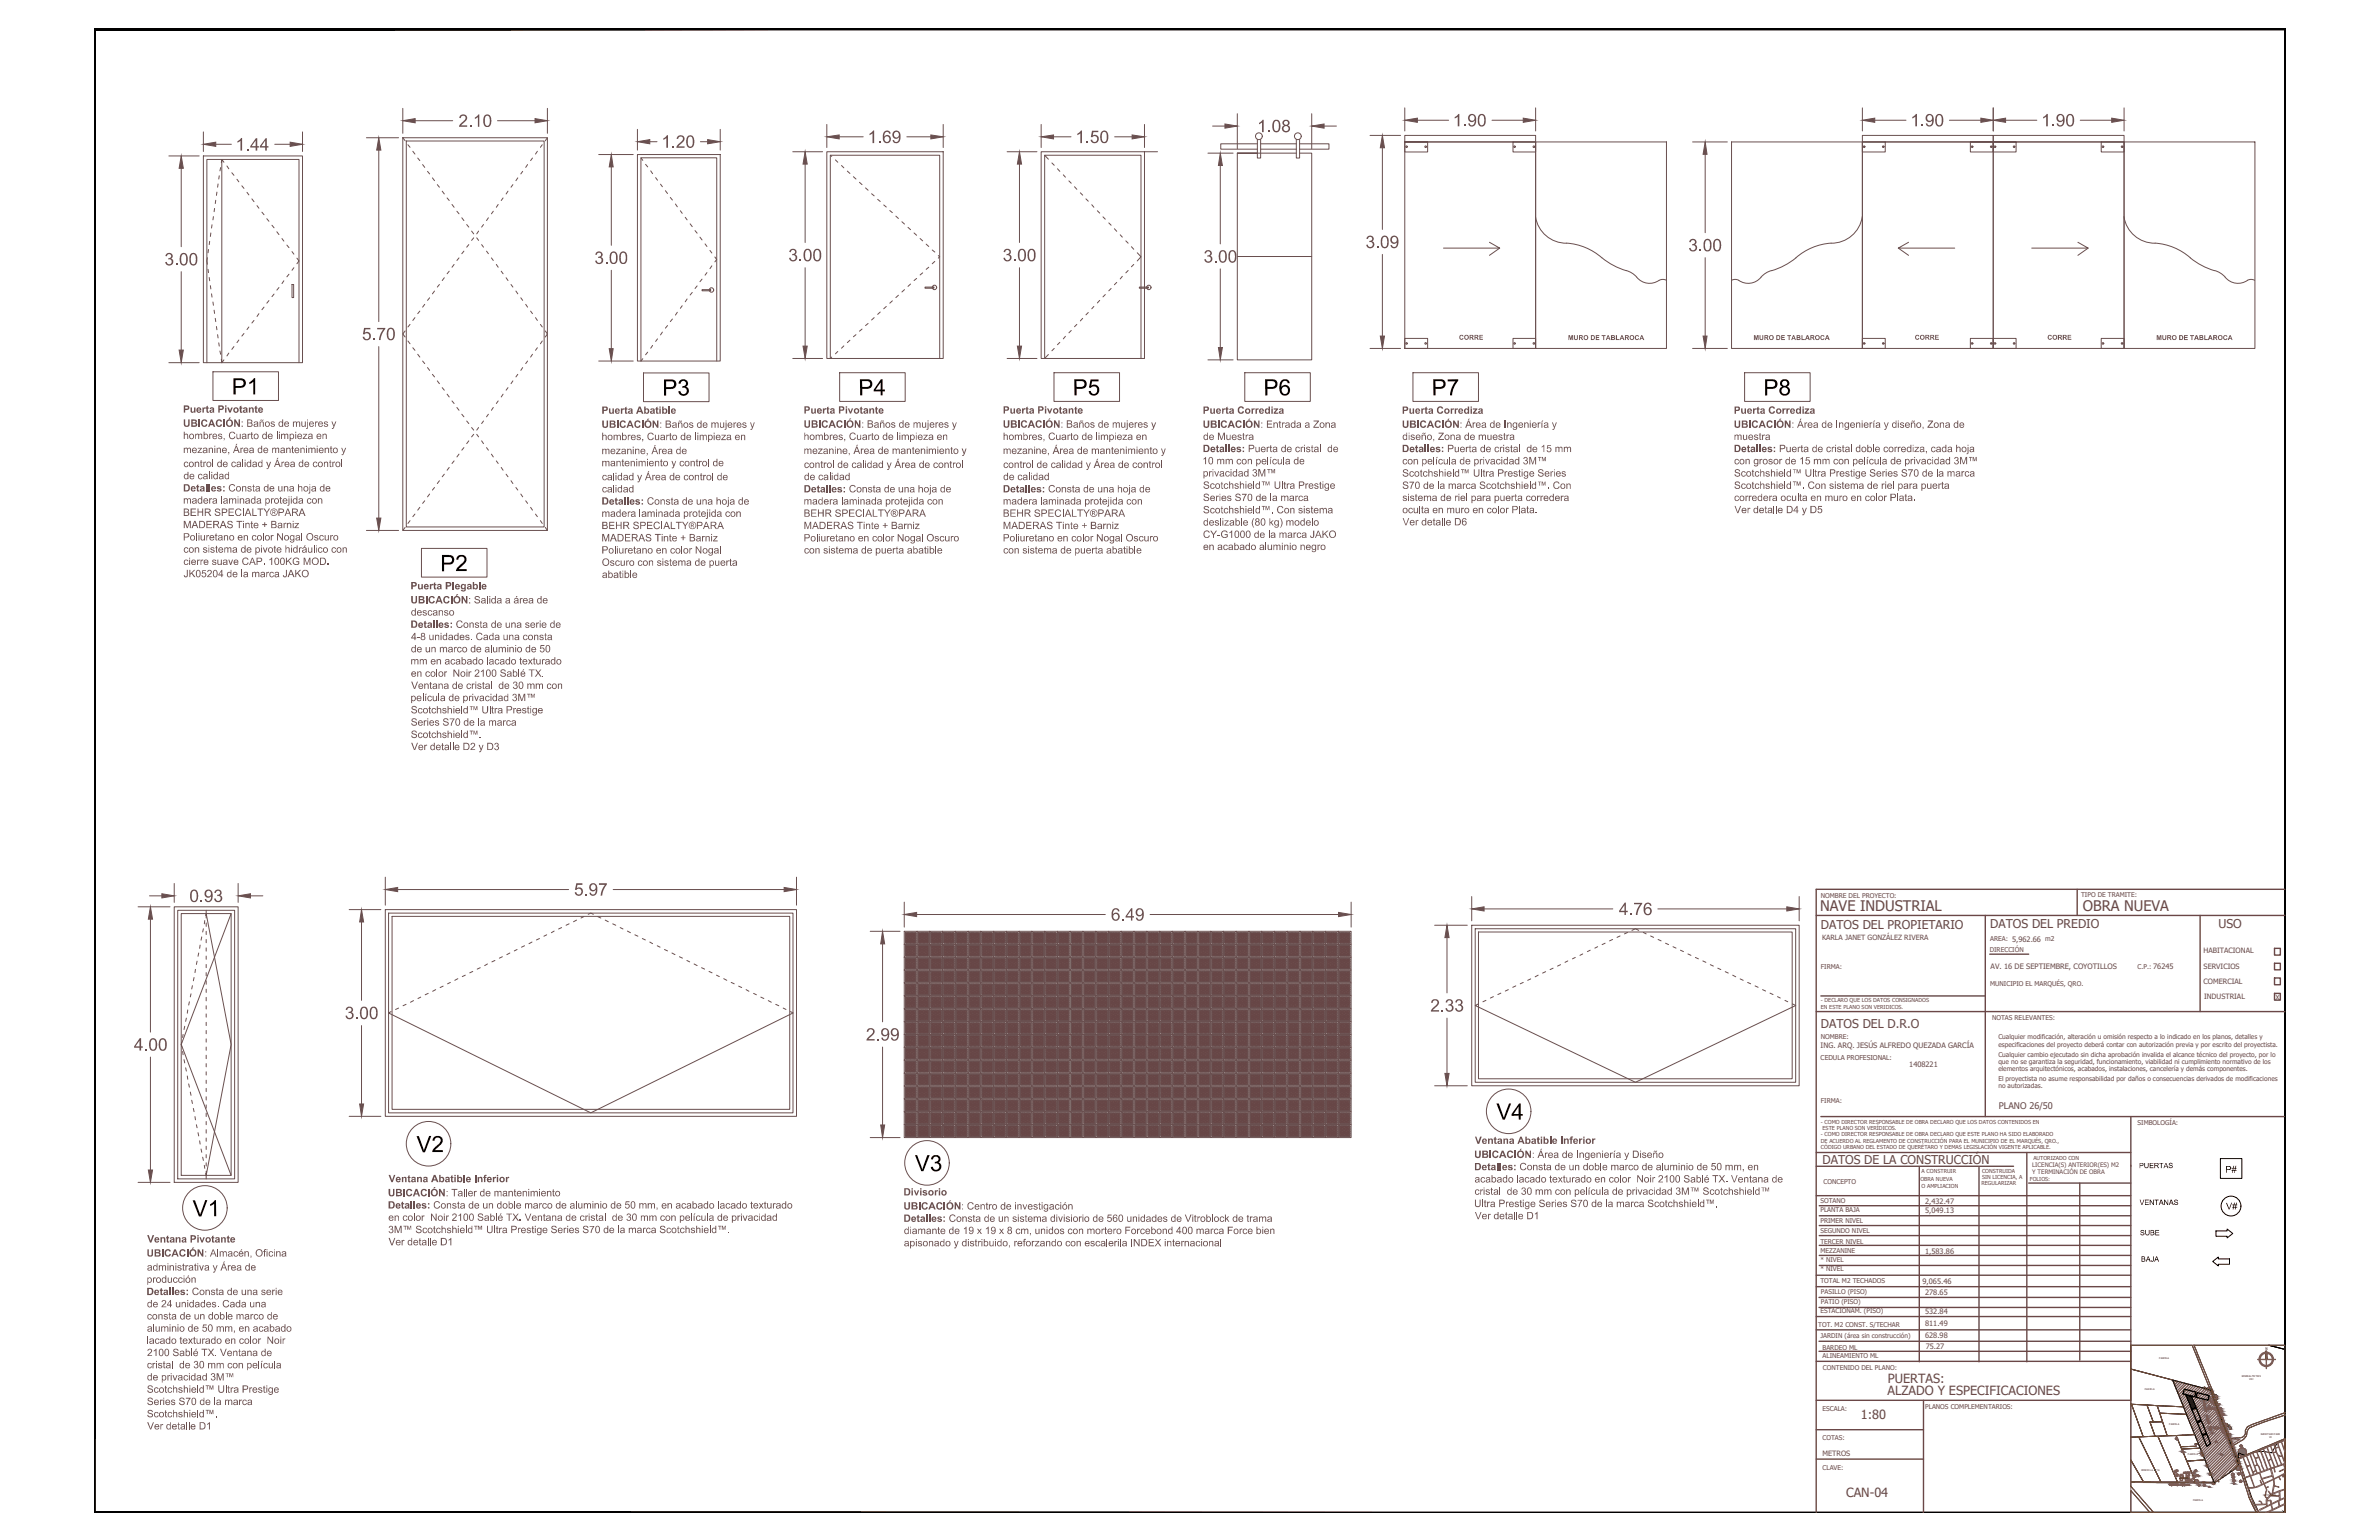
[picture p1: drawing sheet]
<svg xmlns="http://www.w3.org/2000/svg" width="432mm" height="279mm" viewBox="0 0 432 279" stroke-linecap="round" stroke-linejoin="round" font-family="sans-serif">
<defs><g id="words">
<g font-size="4.6">
<text x="42.1" y="71.6">P1</text>
<text x="120.2" y="71.8">P3</text>
<text x="155.8" y="71.7">P4</text>
<text x="194.7" y="71.7">P5</text>
<text x="229.3" y="71.8">P6</text>
<text x="259.8" y="71.7">P7</text>
<text x="320.1" y="71.8">P8</text>
<text x="79.9" y="103.6">P2</text>
<text x="271.6" y="203.1">V4</text>
<text x="75.6" y="209.1">V2</text>
<text x="166" y="212.5">V3</text>
<text x="35" y="220.7">V1</text>
</g>
<g font-size="3.5" fill="#694f4f">
<text x="83.2" y="23">2.10</text>
<text x="228.2" y="24">1.08</text>
<text x="263.7" y="22.9">1.90</text>
<text x="346.8" y="22.9">1.90</text>
<text x="370.5" y="22.9">1.90</text>
<text x="42.8" y="27.3">1.44</text>
<text x="120.1" y="26.8">1.20</text>
<text x="157.5" y="26">1.69</text>
<text x="195.2" y="26">1.50</text>
<text x="107.9" y="47.9">3.00</text>
<text x="143.1" y="47.4">3.00</text>
<text x="182" y="47.4">3.00</text>
<text x="218.4" y="47.6">3.00</text>
<text x="247.9" y="45">3.09</text>
<text x="306.5" y="45.6">3.00</text>
<text x="29.8" y="48.1">3.00</text>
<text x="65.7" y="61.7">5.70</text>
<text x="34.4" y="163.6">0.93</text>
<text x="104.2" y="162.5">5.97</text>
<text x="201.6" y="167">6.49</text>
<text x="293.8" y="166">4.76</text>
<text x="62.6" y="184.9">3.00</text>
<text x="259.6" y="183.5">2.33</text>
<text x="24.3" y="190.6">4.00</text>
<text x="157.2" y="188.8">2.99</text>
</g>
<g font-size="2.6" fill="#6b4747">
<text x="330.4" y="165.2">NAVE INDUSTRIAL</text>
<text x="378" y="165.2">OBRA NUEVA</text>
</g>
<g font-size="2.3" fill="#6b4747">
<text x="342.6" y="250.9">PUERTAS:</text>
<text x="337.7" y="257.4">1:80</text>
<text x="342.6" y="253.2">ALZADO Y ESPECIFICACIONES</text>
<text x="335.1" y="271.5">CAN-04</text>
</g>
<g font-size="2.2" fill="#6b4747">
<text x="330.5" y="168.5">DATOS DEL PROPIETARIO</text>
<text x="361.2" y="168.4">DATOS DEL PREDIO</text>
<text x="402.7" y="168.3">USO</text>
<text x="330.5" y="186.5">DATOS DEL D.R.O</text>
<text x="330.8" y="211.3">DATOS DE LA CONSTRUCCIÓN</text>
</g>
<g font-size="2.1" fill="#694f4f">
<text x="33.2" y="74.9">Puerta Pivotante</text>
<text x="33.2" y="77.4">UBICACIÓN</text>
<text x="43.7" y="77.4">: Baños de mujeres y</text>
<text x="109.2" y="75.1">Puerta Abatible</text>
<text x="109.2" y="77.6">UBICACIÓN</text>
<text x="119.7" y="77.6">: Baños de mujeres y</text>
<text x="145.8" y="75">Puerta Pivotante</text>
<text x="145.8" y="77.6">UBICACIÓN</text>
<text x="156.3" y="77.6">: Baños de mujeres y</text>
<text x="182" y="75">Puerta Pivotante</text>
<text x="182" y="77.6">UBICACIÓN</text>
<text x="192.5" y="77.6">: Baños de mujeres y</text>
<text x="218.3" y="75.1">Puerta Corrediza</text>
<text x="218.3" y="77.6">UBICACIÓN</text>
<text x="228.8" y="77.6">: Entrada a Zona</text>
<text x="254.5" y="75.1">Puerta Corrediza</text>
<text x="254.5" y="77.6">UBICACIÓN</text>
<text x="264.9" y="77.6">: Área de Ingeniería y</text>
<text x="314.7" y="75.1">Puerta Corrediza</text>
<text x="314.7" y="77.6">UBICACIÓN</text>
<text x="325.2" y="77.6">: Área de Ingeniería y diseño, Zona de</text>
<text x="33.2" y="79.6">hombres, Cuarto de limpieza en</text>
<text x="33.2" y="82.2">mezanine, Área de mantenimiento y</text>
<text x="109.2" y="79.9">hombres, Cuarto de limpieza en</text>
<text x="109.2" y="82.4">mezanine, Área de</text>
<text x="145.9" y="79.8">hombres, Cuarto de limpieza en</text>
<text x="145.9" y="82.4">mezanine, Área de mantenimiento y</text>
<text x="182" y="79.8">hombres, Cuarto de limpieza en</text>
<text x="182" y="82.4">mezanine, Área de mantenimiento y</text>
<text x="218.3" y="82">Detalles:Puerta de cristal de</text>
<text x="218.4" y="79.8">de Muestra</text>
<text x="254.5" y="82">Detalles:Puerta de cristal de 15 mm</text>
<text x="254.5" y="79.8">diseño, Zona de muestra</text>
<text x="314.7" y="82">Detalles:Puerta de cristal doble corrediza, cada hoja</text>
<text x="314.7" y="79.8">muestra</text>
<text x="33.2" y="89.2">Detalles:Consta de una hoja de</text>
<text x="33.3" y="84.7">control de calidad y Área de control</text>
<text x="33.3" y="86.9">de calidad</text>
<text x="109.2" y="84.6">mantenimiento y control de</text>
<text x="109.3" y="87.1">calidad y Área de control de</text>
<text x="109.3" y="89.3">calidad</text>
<text x="145.8" y="89.3">Detalles:Consta de una hoja de</text>
<text x="145.9" y="84.9">control de calidad y Área de control</text>
<text x="145.9" y="87.1">de calidad</text>
<text x="182" y="89.3">Detalles:Consta de una hoja de</text>
<text x="182.1" y="84.9">control de calidad y Área de control</text>
<text x="182.1" y="87.1">de calidad</text>
<text x="218.2" y="84.2">10 mm con película de</text>
<text x="218.3" y="86.5">privacidad 3M™</text>
<text x="218.4" y="88.7">Scotchshield™ Ultra Prestige</text>
<text x="254.5" y="84.3">con película de privacidad 3M™</text>
<text x="254.5" y="86.5">Scotchshield™ Ultra Prestige Series</text>
<text x="254.5" y="88.7">S70 de la marca Scotchshield™. Con</text>
<text x="314.7" y="84.2">con grosor de 15 mm con película de privacidad 3M™</text>
<text x="314.7" y="86.5">Scotchshield™ Ultra Prestige Series S70 de la marca</text>
<text x="314.7" y="88.7">Scotchshield™. Con sistema de riel para puerta</text>
<text x="33.2" y="91.4">madera laminada protejida con</text>
<text x="33.2" y="93.6">BEHR SPECIALTY®PARA</text>
<text x="33.2" y="95.8">MADERAS Tinte + Barniz</text>
<text x="109.2" y="91.5">Detalles:Consta de una hoja de</text>
<text x="109.2" y="96">BEHR SPECIALTY®PARA</text>
<text x="109.2" y="93.8">madera laminada protejida con</text>
<text x="145.8" y="93.7">BEHR SPECIALTY®PARA</text>
<text x="145.8" y="96">MADERAS Tinte + Barniz</text>
<text x="145.9" y="91.5">madera laminada protejida con</text>
<text x="182" y="93.7">BEHR SPECIALTY®PARA</text>
<text x="182" y="96">MADERAS Tinte + Barniz</text>
<text x="182" y="91.5">madera laminada protejida con</text>
<text x="218.4" y="90.9">Series S70 de la marca</text>
<text x="218.4" y="93.1">Scotchshield™. Con sistema</text>
<text x="218.4" y="95.3">deslizable (80 kg) modelo</text>
<text x="254.5" y="93.1">oculta en muro en color Plata.</text>
<text x="254.6" y="90.9">sistema de riel para puerta corredera</text>
<text x="254.6" y="95.3">Ver detalle D6</text>
<text x="314.7" y="90.9">corredera oculta en muro en color Plata.</text>
<text x="314.8" y="93.1">Ver detalle D4 y D5</text>
<text x="33.2" y="98.1">Poliuretano en color Nogal Oscuro</text>
<text x="33.3" y="100.3">con sistema de pivote hidráulico con</text>
<text x="109.2" y="98.2">MADERAS Tinte + Barniz</text>
<text x="109.2" y="100.4">Poliuretano en color Nogal</text>
<text x="145.8" y="98.2">Poliuretano en color Nogal Oscuro</text>
<text x="145.9" y="100.4">con sistema de puerta abatible</text>
<text x="182" y="98.2">Poliuretano en color Nogal Oscuro</text>
<text x="182.1" y="100.4">con sistema de puerta abatible</text>
<text x="218.4" y="97.6">CY-G1000 de la marca JAKO</text>
<text x="218.4" y="99.8">en acabado aluminio negro</text>
<text x="33.3" y="102.5">cierre suave CAP. 100KG MOD.</text>
<text x="33.3" y="104.7">JK05204 de la marca JAKO</text>
<text x="74.5" y="106.9">Puerta Plegable</text>
<text x="109.2" y="102.6">Oscuro con sistema de puerta</text>
<text x="109.3" y="104.9">abatible</text>
<text x="74.5" y="109.5">UBICACIÓN</text>
<text x="74.5" y="113.9">Detalles:Consta de una serie de</text>
<text x="74.6" y="111.7">descanso</text>
<text x="85" y="109.5">: Salida a área de</text>
<text x="74.6" y="118.3">de un marco de aluminio de 50</text>
<text x="74.6" y="116.1">4-8 unidades. Cada una consta</text>
<text x="74.5" y="120.5">mm en acabado lacado texturado</text>
<text x="74.6" y="122.8">en color Noir 2100 Sablé TX.</text>
<text x="74.6" y="125">Ventana de cristal de 30 mm con</text>
<text x="74.5" y="127.2">película de privacidad 3M™</text>
<text x="74.5" y="129.4">Scotchshield™ Ultra Prestige</text>
<text x="74.5" y="131.7">Series S70 de la marca</text>
<text x="74.5" y="133.9">Scotchshield™.</text>
<text x="74.6" y="136.1">Ver detalle D2 y D3</text>
<text x="267.7" y="207.5">Ventana Abatible Inferior</text>
<text x="70.5" y="214.5">Ventana Abatible Inferior</text>
<text x="267.6" y="210.1">UBICACIÓN</text>
<text x="267.6" y="212.3">Detalles:Consta de un doble marco de aluminio de 50 mm, en</text>
<text x="267.6" y="214.5">acabado lacado texturado en color Noir 2100 Sablé TX. Ventana de</text>
<text x="278" y="210.1">: Área de Ingeniería y Diseño</text>
<text x="70.4" y="217.1">UBICACIÓN</text>
<text x="70.4" y="219.3">Detalles:Consta de un doble marco de aluminio de 50 mm, en acabado lacado texturado</text>
<text x="70.5" y="221.5">en color Noir 2100 Sablé TX. Ventana de cristal de 30 mm con película de privacidad</text>
<text x="80.9" y="217.1">: Taller de mantenimiento</text>
<text x="164" y="216.9">Divisorio</text>
<text x="164" y="219.4">UBICACIÓN</text>
<text x="164" y="221.7">Detalles:Consta de un sistema divisiorio de 560 unidades de Vitroblock de trama</text>
<text x="174.5" y="219.4">: Centro de investigación</text>
<text x="267.5" y="219">Ultra Prestige Series S70 de la marca Scotchshield™.</text>
<text x="267.6" y="216.8">cristal de 30 mm con película de privacidad 3M™ Scotchshield™</text>
<text x="267.7" y="221.2">Ver detalle D1</text>
<text x="26.6" y="228">UBICACIÓN</text>
<text x="26.8" y="225.4">Ventana Pivotante</text>
<text x="37.1" y="228">: Almacén, Oficina</text>
<text x="70.5" y="223.7">3M™ Scotchshield™ Ultra Prestige Series S70 de la marca Scotchshield™.</text>
<text x="70.5" y="225.9">Ver detalle D1</text>
<text x="164" y="223.9">diamante de 19 x 19 x 8 cm, unidos con mortero Forcebond 400 marca Force bien</text>
<text x="164" y="226.1">apisonado y distribuido, reforzando con escalerila INDEX internacional</text>
<text x="26.6" y="232.7">producción</text>
<text x="26.7" y="230.5">administrativa y Área de</text>
<text x="26.6" y="235">Detalles:Consta de una serie</text>
<text x="26.7" y="237.2">de 24 unidades. Cada una</text>
<text x="26.7" y="239.4">consta de un doble marco de</text>
<text x="26.6" y="243.8">lacado texturado en color Noir</text>
<text x="26.7" y="241.6">aluminio de 50 mm, en acabado</text>
<text x="26.7" y="246">2100 Sablé TX. Ventana de</text>
<text x="26.7" y="248.3">cristal de 30 mm con película</text>
<text x="26.7" y="250.5">de privacidad 3M™</text>
<text x="26.7" y="252.7">Scotchshield™ Ultra Prestige</text>
<text x="26.7" y="254.9">Series S70 de la marca</text>
<text x="26.7" y="257.1">Scotchshield™.</text>
<text x="26.7" y="259.3">Ver detalle D1</text>
</g>
<g font-size="1.9">
<text x="403.9" y="212.8">P#</text>
<text x="404" y="219.4">V#</text>
</g>
<text font-size="1.7" fill="#6b4747" x="362.8" y="201.2">PLANO 26/50</text>
<g font-size="1.5">
<text x="388.2" y="211.9">PUERTAS</text>
<text x="388.3" y="218.6">VENTANAS</text>
<text x="388.4" y="224.1">SUBE</text>
<text x="388.6" y="228.9">BAJA</text>
</g>
<g font-size="1.4" fill="#694f4f">
<text x="264.8" y="61.7">CORRE</text>
<text x="284.6" y="61.7">MURO DE TABLAROCA</text>
<text x="318.3" y="61.7">MURO DE TABLAROCA</text>
<text x="347.6" y="61.7">CORRE</text>
<text x="371.6" y="61.7">CORRE</text>
<text x="391.4" y="61.7">MURO DE TABLAROCA</text>
</g>
<g font-size="1.4" fill="#6b4747">
<text x="361.3" y="175.8">AV. 16 DE SEPTIEMBRE, COYOTILLOS</text>
<text x="330.5" y="190">ING. ARQ. JESÚS ALFREDO QUEZADA GARCÍA</text>
<text x="346.5" y="193.6">1408221</text>
<text x="349.4" y="220.1">5,049.13</text>
<text x="349.4" y="218.4">2,432.47</text>
<text x="349.4" y="227.5">1,583.86</text>
<text x="349" y="232.9">9,065.46</text>
<text x="349.4" y="238.4">532.84</text>
<text x="349.4" y="235">278.65</text>
<text x="349.4" y="242.8">628.98</text>
<text x="349.4" y="240.6">811.49</text>
<text x="349.5" y="244.7">75.27</text>
</g>
<g font-size="1.3" fill="#6b4747">
<text x="330.7" y="170.5">KARLA JANET GONZÁLEZ RIVERA</text>
<text x="400" y="172.9">HABITACIONAL</text>
<text x="400" y="175.8">SERVICIOS</text>
<text x="400" y="178.5">COMERCIAL</text>
<text x="400" y="181.2">INDUSTRIAL</text>
<text x="413" y="181.4">X</text>
<text x="330.8" y="264.1">METROS</text>
</g>
<g font-size="1.2" fill="#6b4747">
<text x="330.5" y="162.9">NOMBRE DEL PROYECTO:</text>
<text x="377.7" y="162.7">TIPO DE TRAMITE:</text>
<text x="361.1" y="172.7">DIRECCIÓN</text>
<text x="361.2" y="170.7">AREA: 5,962.66 m2</text>
<text x="330.5" y="175.8">FIRMA:</text>
<text x="361.2" y="178.8">MUNICIPIO EL MARQUÉS, QRO.</text>
<text x="388" y="175.8">C.P.: 76245</text>
<text x="361.6" y="185.1">NOTAS RELEVANTES:</text>
<text x="330.5" y="188.4">NOMBRE:</text>
<text x="362.7" y="188.6">Cualquier modificación, alteración u omisión respecto a lo indicado en los planos, detalles y</text>
<text x="362.7" y="190">especificaciones del proyecto deberá contar con autorización previa y por escrito del proyectista.</text>
<text x="362.7" y="191.8">Cualquier cambio ejecutado sin dicha aprobación invalida el alcance técnico del proyecto, por lo</text>
<text x="330.5" y="192.3">CEDULA PROFESIONAL:</text>
<text x="362.7" y="193">que no se garantiza la seguridad, funcionamiento, viabilidad ni cumplimiento normativo de los</text>
<text x="362.7" y="194.3">elementos arquitectónicos, acabados, instalaciones, cancelería y demás componentes.</text>
<text x="362.7" y="196.1">El proyectista no asume responsabilidad por daños o consecuencias derivados de modificaciones</text>
<text x="362.7" y="197.4">no autorizadas.</text>
<text x="330.5" y="200.2">FIRMA:</text>
<text x="388" y="204.1">SIMBOLOGÍA:</text>
<text x="331" y="214.9">CONCEPTO</text>
<text x="330.4" y="219.9">PLANTA BAJA</text>
<text x="330.4" y="218.2">SOTANO</text>
<text x="330.4" y="221.8">PRIMER NIVEL</text>
<text x="330.4" y="225.6">TERCER NIVEL</text>
<text x="330.4" y="223.7">SEGUNDO NIVEL</text>
<text x="330.4" y="227.3">MEZZANINE</text>
<text x="330.4" y="232.8">TOTAL M2 TECHADOS</text>
<text x="330.4" y="230.6">* NIVEL</text>
<text x="330.4" y="229">* NIVEL</text>
<text x="330.4" y="238.3">ESTACIONAM. (PISO)</text>
<text x="330.5" y="236.6">PATIO (PISO)</text>
<text x="330.5" y="234.8">PASILLO (PISO)</text>
<text x="330" y="240.7">TOT. M2 CONST. S/TECHAR</text>
<text x="330.4" y="242.8">JARDIN (área sin construcción)</text>
<text x="330.8" y="244.9">BARDEO ML</text>
<text x="330.8" y="246.4">ALINEAMIENTO ML</text>
<text x="330.9" y="248.6">CONTENIDO DEL PLANO:</text>
<text x="330.8" y="255.9">ESCALA:</text>
<text x="349.4" y="255.6">PLANOS COMPLEMENTARIOS:</text>
<text x="330.8" y="261.3">COTAS:</text>
<text x="330.8" y="266.6">CLAVE:</text>
</g>
<g font-size="1.1" fill="#6b4747">
<text x="368.9" y="211.6">LICENCIA(S) ANTERIOR(ES) M2</text>
<text x="368.9" y="213.1">Y TERMINACIÓN DE OBRA</text>
</g>
<g font-size="1" fill="#6b4747">
<text x="330.5" y="181.8">- DECLARO QUE LOS DATOS CONSIGNADOS</text>
<text x="330.5" y="183">EN ESTE PLANO SON VERIDICOS.</text>
<text x="330.5" y="203.9">- COMO DIRECTOR RESPONSABLE DE OBRA DECLARO QUE LOS DATOS CONTENIDOS EN</text>
<text x="330.5" y="206.2">- COMO DIRECTOR RESPONSABLE DE OBRA DECLARO QUE ESTE PLANO HA SIDO ELABORADO</text>
<text x="330.5" y="207.4">DE ACUERDO AL REGLAMENTO DE CONSTRUCCIÓN PARA EL MUNICIPIO DE EL MARQUÉS, QRO.,</text>
<text x="330.5" y="208.5">CÓDIGO URBANO DEL ESTADO DE QUERÉTARO Y DEMAS LEGISLACIÓN VIGENTE APLICABLE.</text>
<text x="330.8" y="204.9">ESTE PLANO SON VERÍDICOS.</text>
<text x="348.6" y="214.3">OBRA NUEVA</text>
<text x="348.8" y="215.4">O AMPLIACION</text>
<text x="348.8" y="212.8">A CONSTRUIR</text>
<text x="359.6" y="215.1">REGULARIZAR</text>
<text x="359.7" y="213.8">SIN LICENCIA, A</text>
<text x="359.7" y="212.8">CONSTRUIDA</text>
<text x="368.4" y="214.3">FOLIOS:</text>
<text x="369.1" y="210.4">AUTORIZADO CON</text>
</g>
<text font-size=".7" x="411.2" y="244.9">N</text>
<g font-size=".5">
<text x="391.9" y="246.6">PARCELA</text>
<text x="406.9" y="249.7">GENERAL MOTORS</text>
<text x="408.3" y="250.3">VDC</text>
<text x="389.3" y="252.1">PARCELA</text>
<text x="393.7" y="258.6">PARCELA</text>
<text x="410.3" y="260.4">QUERETARO PARK</text>
<text x="411.9" y="260.9">VII</text>
<text x="388.7" y="266.8">RENCHO LA JOYA</text>
<text x="395.6" y="268.4">ALCEGA</text>
<text x="397.1" y="264">PARCELA</text>
<text x="398.1" y="272.3">PARCELA</text>
<text x="410.8" y="271.5">COYOTILLOS</text>
</g>
<g font-size=".2">
<text x="398.5" y="245.4" transform="rotate(69 398.5 245.4)">CARRETERA 500</text>
<text x="400.9" y="251.3" transform="rotate(69 400.9 251.3)">CARRETERA 500</text>
<text x="405.6" y="261.2" transform="rotate(-2 405.6 261.2)">COYOTILLOS</text>
<text x="405.7" y="263.8" transform="rotate(68 405.7 263.8)">CARRETERA 500</text>
<text x="399.5" y="269" transform="rotate(1 399.5 269)">AV. 16 DE SEPTIEMBRE</text>
<text x="403.4" y="268.1" transform="rotate(-35 403.4 268.1)">AV. 16 DE SEPTIEMBRE</text>
<text x="407.1" y="268" transform="rotate(68 407.1 268)">CARRETERA 500</text>
<text x="408.7" y="272.5" transform="rotate(69 408.7 272.5)">CARRETERA 500</text>
</g>
</g></defs>
<!-- layer: Ventanas alz -->
<g fill="none" stroke="#694f4f" stroke-width=".18">
<path d="M73.1 19.7v4.5M99.4 19.7v4.5M255 19.6v4.2M278.7 19.6v4.2M338 19.6v4.2M361.8 19.6v4.2M385.5 19.6v4.2M30.6 28.3h5.6M32.9 30.5v14.3M36.9 28.3h18v37.5h-18zM36.9 23.9v3.6M38.7 39.3v.6"/>
<path d="M38.9 37.8v.6M39.2 36.3l-.1 .6M39.2 26.2h2.8M39.4 34.9l-.1 .5M39.6 33.4l-.1 .6M39.8 31.9l-.1 .6M40 30.4l-.1 .6M40.3 28.9l-.1 .6M40.6 29.4l-.3-.5v36.9M41.2 30.1l.3 .5M42.1 31.3l.4 .5M43 32.5l.3 .5"/>
<path d="M43.9 33.7l.4 .5M44.8 34.9l.4 .5M45.7 36.1l.4 .5M46.7 37.3l.3 .5M47.5 38.5l.4 .5M48.4 39.7l.4 .4M49.9 26.2h2.8M54.9 23.9v3.6M66.5 25h5.8M68.7 27.2v31.1M73.1 25h26.3v71.2h-26.3zM73.1 25l.4 .5"/>
<path d="M73.7 25.6h25.1v70h-25.1zM74 26.3l.4 .4M74.9 27.4l.4 .6M75.4 21.9h6.8M75.8 28.7l.4 .4M76.7 29.9l.4 .5M77.6 31.1l.4 .5M78.5 32.3l.4 .5M79.4 33.5l.4 .5M80.3 34.7l.3 .5M81.2 35.9l.3 .5M82 37.1l.4 .5"/>
<path d="M82.9 38.3l.4 .5M83.8 39.5l.4 .5M88.6 39.5l-.3 .5M89.5 38.3l-.3 .5M90.3 21.9h6.8M90.4 37.1l-.3 .5M91.3 35.9l-.3 .5M92.2 34.7l-.3 .5M93.1 33.5l-.3 .5M94 32.3l-.4 .5M94.9 31.1l-.4 .5M95.8 29.9l-.4 .5"/>
<path d="M96.6 28.7l-.3 .4M97.5 27.4l-.3 .6M98.4 26.3l-.3 .4M99.4 25l-.4 .5M108.7 28h6.2M111 30.3v14.2M115.7 28h15v37.5h-15zM115.7 23.5v3.7M116.3 28.6l.4 .5M117.2 29.8l.4 .5M117.9 25.7h1.4M118.1 31l.3 .5"/>
<path d="M119 32.2l.3 .5M119.9 33.4l.3 .5M120.8 34.6l.4 .5M121.7 35.8l.3 .5M122.6 37l.3 .5M123.5 38.2l.3 .5M124.4 39.4l.3 .5M127.1 25.7h1.3M130.7 23.5v3.7M143.9 27.5h5.4M146.1 29.8v14.2M150.1 27.5h21.1v37.5h-21.1z"/>
<path d="M150.1 22.6v4.2M150.7 28.2l.3 .2M151.6 29l.5 .4M152.3 24.8h4.4M152.7 30l.5 .5M153.8 31l.5 .5M154.9 32.1l.5 .4M156 33.1l.5 .4M157.1 34.1l.5 .4M158.2 35.2l.5 .3M159.3 36.2l.5 .3M160.4 37.2l.5 .4"/>
<path d="M161.5 38.2l.5 .4M162.6 39.2l.5 .4M164.6 24.8h4.4M171.2 22.6v4.2M182.8 27.5h5.4M185 29.8v14.2M189 22.6v4.2M189.6 28.2l.7 .7M190.9 29.6l.4 .4M191.2 24.8h3.2M191.9 30.6l.5 .5M193 31.7l.4 .4"/>
<path d="M194 32.8l.4 .4M195 33.9l.5 .4M196.1 35l.4 .4M197.1 36.1l.4 .4M198.2 37.1l.3 .5M199.2 38.2l.4 .5M200.2 39.3l.4 .5M202.3 24.8h3.2M207.7 27.5v37.5h-18.7v-37.5h21.1M207.7 22.6v4.2M219.2 27.8h4.6M220.1 22.9h2.2"/>
<path d="M221.5 30v14.3M224.6 27.8v37.5h13.5v-37.5h-2.2M224.6 20.6v6.4M228.2 27.8h-3.6h10.7M228.2 26.1h-6.6v1h6.6M228.2 25.3v3.4h.6v-3.4M228.8 26.1h6.5M228.8 27.1h6.5M235.3 25.3v3.4h.6v-3.4M235.9 26.1h5.3v1h-5.3M238.1 20.6v6.4M240.3 22.9h2.3"/>
<path d="M248.7 24.6h5.5M250.9 26.8v14.8M255 25.8h23.7v37.4h-23.7zM255 24.6h23.7v1.2h-23.7h4.1v1.8h-4.1zM257.3 21.8h5.6M270.8 21.8h5.7M274.6 25.8h4.1v1.8h-4.1zM278.7 39.3a5.7 5.7 0 0 0 5.7 4.8 11.4 11.4 0 0 1 6.9 3.1 15.9 15.9 0 0 0 4.7 2.2l.7 .5a3.1 3.1 0 0 0 4.4 1M278.7 25.8h23.8v37.4h-23.8zM307.2 25.8h6.3M309.5 28v14.2M314.3 25.8h23.7v37.4h-23.7z"/>
<path d="M338 39.3a5.7 5.7 0 0 1-5.6 4.8 11.1 11.1 0 0 0-7 3.1 15.4 15.4 0 0 1-4.7 2.2l-.7 .5a3.2 3.2 0 0 1-4.7 .8l-1 .2M338 25.8h23.8v37.4h-23.8zM338 25.8h4.2v1.8h-4.2zM340.3 21.8h5.6M353.8 21.8h5.7M361.8 25.8h23.7v37.4h-23.7zM361.8 24.6h23.7v1.2h-23.7h4.1v1.8h-4.1zM364 21.8h5.7M377.6 21.8h5.7M381.4 25.8h4.1v1.8h-4.1zM385.5 39.3a5.7 5.7 0 0 0 5.7 4.8M385.5 25.8h23.8v37.4h-23.8z"/>
<path d="M32.9 49.3v14.2M37.8 48.9v.6M37.8 45.3v.6M38 50.3l.1 .6M38.1 43.8l-.1 .6M38.2 51.8l.1 .6M38.3 42.3l-.1 .6M38.4 53.3l.1 .6M38.5 40.8l-.1 .6M38.7 54.8v.6M38.9 56.3v.6M39.1 57.8l.1 .5"/>
<path d="M39.3 59.2l.1 .6M45.2 59.3l-.4 .5M46.1 58.1l-.4 .5M47 56.9l-.3 .5M47.9 55.7l-.4 .5M48.8 54.5l-.4 .5M49.4 40.9l.3 .4M49.7 53.4l-.3 .4M50.2 42.1l.4 .5M50.6 52.2l-.4 .4M51.2 43.3l.3 .4M51.5 50.9l-.3 .5"/>
<path d="M52.1 44.5l.4 .4M52.5 49.8l-.4 .4M53 51.6h.3v2.4h-.3zM53 45.6l.3 .5M53.3 48.6l-.3 .4M53.9 46.8l.4 .5-.4 .6M74.4 58.9l-.4 .4M75.3 57.6l-.4 .5M76.2 56.4l-.4 .5M77.1 55.2l-.4 .5M78 54l-.4 .5M78.9 52.8l-.4 .5"/>
<path d="M79.8 51.6l-.4 .5M80.6 50.4l-.3 .5M81.5 49.2l-.3 .5M82.4 48l-.4 .5M83.3 46.8l-.4 .5M84.2 45.6l-.4 .4M84.7 40.7l.4 .5M85.1 44.4l-.4 .4M85.6 41.9l.4 .5M86 43.2l-.4 .4M86.5 43.2l.4 .4M86.9 41.9l-.4 .5"/>
<path d="M87.4 44.4l.4 .4M87.8 40.7l-.4 .5M88.3 45.6l.3 .4M89.2 46.8l.3 .5M90.1 48l.3 .5M91 49.2l.3 .5M91.9 50.4l.3 .5M92.8 51.6l.3 .5M93.6 52.8l.4 .5M94.5 54l.4 .5M95.4 55.2l.4 .5M96.3 56.4l.3 .5"/>
<path d="M97.2 57.6l.3 .5M98.1 58.9l.3 .4M111 49v14.3M121.2 59.1l-.4 .4M122 57.9l-.3 .4M122.9 56.7l-.3 .5M123.8 55.5l-.3 .4M124.7 54.2l-.3 .6M125.3 40.6l.3 .5M125.6 53.1l-.3 .4M126.2 41.8l.3 .5M126.5 51.9l-.3 .4"/>
<path d="M127 43l.4 .5M127.4 52.5h1.6v.3h-1.6zM127.4 50.6l-.4 .5M128 44.3l.3 .4M128.3 49.5l-.3 .4M128.9 45.4l.3 .5M129.2 48.2l-.3 .5M129.8 46.6l.3 .5-.3 .4M146.1 48.6v14.2M156.5 59.7l-.5 .4M157.6 58.7l-.5 .4M158.7 57.6l-.5 .5"/>
<path d="M159.8 56.6l-.5 .4M160.9 55.6l-.5 .4M162 54.6l-.5 .4M163.1 53.6l-.5 .4M163.7 40.2l.5 .5M164.2 52.5l-.5 .5M164.8 41.2l.5 .5M165.3 51.5l-.5 .5M165.9 42.3l.5 .4M166.4 50.5l-.5 .4M167 43.3l.5 .4M167.5 49.5l-.5 .4"/>
<path d="M167.9 52.1h1.6v.2h-1.6zM168.1 44.3l.5 .4M168.6 48.5l-.5 .4M169.2 45.4l.5 .3M169.7 47.4l-.5 .5M170.3 46.4l.3 .2-.3 .2M185 48.6v14.2M194.4 60l-.4 .4M195.5 58.9l-.5 .4M196.5 57.8l-.4 .4M197.5 56.7l-.4 .4M198.5 55.6l-.3 .4"/>
<path d="M199.6 54.5l-.4 .5M200.6 53.4l-.4 .5M201.3 40.4l.4 .5M201.7 52.3l-.4 .5M202.3 41.5l.4 .5M202.7 51.2l-.4 .5M203.3 42.6l.4 .4M203.7 50.1l-.4 .5M204.3 43.7l.5 .4M204.8 49.1l-.5 .4M205.4 44.8l.4 .4M205.8 48l-.4 .4"/>
<path d="M206.4 45.9l.7 .7-.7 .7M206.8 52.1h1.6v.2h-1.6zM221.5 48.8v14.2M224.6 46.5h13.5M250.9 46.2v14.8M270.3 44l1.9 1h-10.2M272.2 45l-1.9 1.3M301.2 50.9a1.33 1.33 0 0 1 1.3 0M309.5 46.8v14.2M344.6 45l1.8 1.3M346.4 44l-1.8 1h10.2M377.1 44l1.9 1h-10.2"/>
<path d="M379 45l-1.9 1.3M391.2 44.1a11.2 11.2 0 0 1 6.9 3.1 15.4 15.4 0 0 0 4.7 2.2l.8 .5a3.2 3.2 0 0 0 4.6 .8l1 .2M30.6 65.8h5.6M37.5 65.8v-36.9h16.8v36.9M38.7 67.5h11.8v5.2h-11.8zM39.5 60.7l.1 .6M39.7 62.2l.1 .6M39.9 63.7l.1 .6M40.2 65.2l.1 .6M40.6 65.3l-.3 .5M41.5 64.1l-.3 .5M42.5 62.9l-.4 .5"/>
<path d="M43.3 61.7l-.3 .5M44.3 60.5l-.4 .5M68.7 62.9v31.1M74 61.9l.4 .5M74.9 63.1l.4 .5M75.8 64.3l.4 .5M76.7 65.5l.4 .5M77.6 66.7l.4 .5M78.5 67.9l.4 .5M79.4 69.1l.4 .5M80.3 70.3l.3 .5M81.2 71.5l.3 .5"/>
<path d="M82 72.7l.4 .5M82.9 73.9l.4 .5M83.8 75.2l.4 .4M84.7 76.4l.4 .4M85.1 80l-.4 .5M85.6 77.6l.4 .4M86 78.8l-.4 .5M86.5 78.8l.4 .5M86.9 77.6l-.4 .4M87.4 80l.4 .5M87.8 76.4l-.4 .4M88.6 75.2l-.3 .4"/>
<path d="M89.5 73.9l-.3 .5M90.4 72.7l-.3 .5M91.3 71.5l-.3 .5M92.2 70.3l-.3 .5M93.1 69.1l-.3 .5M94 67.9l-.4 .5M94.9 66.7l-.4 .5M95.8 65.5l-.4 .5M96.6 64.3l-.3 .5M97.5 63.1l-.3 .5M98.4 61.9l-.3 .5M99 60l.4 .6-.4 .5"/>
<path d="M108.7 65.5h6.2M116.7 65.1l-.4 .4v-36.9h13.8v36.9M116.8 67.7h11.9v5.2h-11.9zM117.6 63.9l-.4 .5M118.4 62.7l-.3 .5M119.3 61.5l-.3 .4M120.2 60.3l-.3 .5M143.9 65h5.4M151 64.8l-.3 .2v-36.8h19.9v36.8M152.1 63.8l-.5 .4M152.4 67.6h11.9v5.2h-11.9zM153.2 62.8l-.5 .4"/>
<path d="M154.3 61.7l-.5 .5M155.4 60.7l-.5 .4M182.8 65h5.4M190.3 64.3l-.7 .7v-36.8h17.5v36.8M191.3 67.6h11.9v5.2h-11.9zM191.3 63.2l-.4 .4M192.4 62.1l-.5 .4M193.4 61l-.4 .5M219.2 65.3h4.6M225.9 67.6h11.9v5.2h-11.9zM248.7 63.2h5.5M255 61.4h4.1v1.8h-4.1z"/>
<path d="M256.5 67.6h11.9v5.2h-11.9zM274.6 61.4h4.1v1.8h-4.1zM307.2 63.2h6.3M316.7 67.6h11.8v5.2h-11.8zM338 61.4h4.2v1.8h-4.2zM357.6 61.4h4.2v1.8h-4.2zM361.8 61.4h4.1v1.8h-4.1zM381.4 61.4h4.1v1.8h-4.1zM66.5 96.2h5.8M73.5 95.7l-.4 .5M74.4 94.5l-.4 .5M75.3 93.3l-.4 .4"/>
<path d="M76.2 92l-.4 .6M76.5 99.5h11.9v5.2h-11.9zM77.1 90.9l-.4 .4M78 89.6l-.4 .5M78.9 88.4l-.4 .5M79.8 87.2l-.4 .5M80.6 86l-.3 .5M81.5 84.8l-.3 .5M82.4 83.6l-.4 .5M83.3 82.4l-.4 .5M84.2 81.2l-.4 .5M88.3 81.2l.3 .5"/>
<path d="M89.2 82.4l.3 .5M90.1 83.6l.3 .5M91 84.8l.3 .5M91.9 86l.3 .5M92.8 87.2l.3 .5M93.6 88.4l.4 .5M94.5 89.6l.4 .5M95.4 90.9l.4 .4M96.3 92l.3 .6M97.2 93.3l.3 .4M98.1 94.5l.3 .5M99 95.7l.4 .5"/>
<path d="M69.9 159.1v5.1M144.6 159.1v5.1M25.1 164.5h5.8M27.1 162.5h2.3M27.3 166.8v20.5M31.6 164.5h11.6v50h-11.6zM31.6 160.3v3.4M32.3 165.2h10.3v48.7h-10.3zM32.9 165.7h9.1v47.5h-9.1zM34.9 178.8l-.1 .6M35.2 177.3l-.1 .6M35.5 175.9l-.1 .6"/>
<path d="M35.8 174.4l-.2 .6M36.1 172.9l-.2 .6M36.3 171.5l-.1 .6M36.6 170l-.1 .6M36.9 168.5l-.1 .6M37.2 167l-.1 .6M37.3 166.1l.1-.4 4.6 23.8-4.6 23.7v-.7M37.4 165.2v1.4M37.4 167.4v.7M37.4 169v.6M37.4 170.4v.6M37.4 172v.6"/>
<path d="M37.4 173.5v.5M37.4 175v.6M37.4 176.5v.6M37.4 177.9v.7M37.4 179.5v.6M42 165.7l-9.1 23.8 9.1 23.7M43.2 160.3v3.4M45.5 162.5h2.2M63.4 165h5.7M65.6 167.3v14.2M69.9 165h74.7v37.5h-74.7zM70.5 165.7h73.4v36.2h-73.4z"/>
<path d="M71.2 166.3h72.1v35h-72.1zM72.2 161.4h31M79.1 179.5l-.6 .3M80.4 178.9l-.5 .3M81.7 178.2l-.5 .3M83.1 177.6l-.5 .3M84.5 176.9l-.6 .3M85.8 176.2l-.5 .3M87.2 175.6l-.6 .2M88.5 174.9l-.5 .3M89.8 174.3l-.5 .2M91.2 173.6l-.6 .2"/>
<path d="M92.5 172.9l-.5 .3M93.9 172.3l-.6 .2M95.2 171.6l-.5 .2M96.6 170.9l-.6 .3M97.9 170.3l-.5 .2M99.2 169.6l-.5 .3M100.6 168.9l-.5 .3M101.9 168.3l-.5 .2M103.3 167.6l-.6 .3M104.6 166.9l-.5 .3M106 166.3l-.5 .3M106.8 165.9l.4-.2 .5 .2"/>
<path d="M108.5 166.3l.6 .3M109.9 166.9l.5 .3M111.2 167.6l.6 .3M111.3 161.4h31M112.6 168.3l.5 .2M113.9 168.9l.5 .3M115.2 169.6l.6 .3M116.6 170.3l.5 .2M117.9 170.9l.5 .3M119.3 171.6l.5 .2M120.6 172.3l.6 .2M122 172.9l.5 .3"/>
<path d="M123.3 173.6l.6 .2M124.7 174.3l.5 .2M126 174.9l.5 .3M127.3 175.6l.6 .2M128.7 176.2l.5 .3M130 176.9l.6 .3M131.4 177.6l.5 .3M132.7 178.2l.6 .3M134.1 178.9l.5 .3M135.4 179.5l.5 .3M157.9 169h5.5M160.2 171.3v14.1"/>
<path d="M164.1 169h2.4v2.3h-2.4zM164.1 171.3h2.4v2.4h-2.4zM164.1 173.7h2.4v2.3h-2.4zM164.1 176h2.4v2.3h-2.4zM164.1 178.3h2.4v2.4h-2.4zM164.1 163.7v4.5M164.3 169.2h1.9v1.9h-1.9zM164.3 171.5h1.9v2h-1.9zM164.3 173.9h1.9v1.9h-1.9zM164.3 176.2h1.9v1.9h-1.9zM164.3 178.5h1.9v1.9h-1.9zM166.4 165.9h34.2"/>
<path d="M166.5 169h2.2v2.3h-2.2zM166.5 171.3h2.2v2.4h-2.2zM166.5 173.7h2.2v2.3h-2.2zM166.5 176h2.2v2.3h-2.2zM166.5 178.3h2.2v2.4h-2.2zM166.7 169.2h1.8v1.9h-1.8zM166.7 171.5h1.8v2h-1.8zM166.7 173.9h1.8v1.9h-1.8zM166.7 176.2h1.8v1.9h-1.8zM166.7 178.5h1.8v1.9h-1.8zM168.7 169h2.4v2.3h-2.4zM168.7 171.3h2.4v2.4h-2.4z"/>
<path d="M168.7 173.7h2.4v2.3h-2.4zM168.7 176h2.4v2.3h-2.4zM168.7 178.3h2.4v2.4h-2.4zM169 169.2h1.9v1.9h-1.9zM169 171.5h1.9v2h-1.9zM169 173.9h1.9v1.9h-1.9zM169 176.2h1.9v1.9h-1.9zM169 178.5h1.9v1.9h-1.9zM171.1 169h2.3v2.3h-2.3zM171.1 171.3h2.3v2.4h-2.3zM171.1 173.7h2.3v2.3h-2.3zM171.1 176h2.3v2.3h-2.3z"/>
<path d="M171.1 178.3h2.3v2.4h-2.3zM171.3 169.2h1.9v1.9h-1.9zM171.3 171.5h1.9v2h-1.9zM171.3 173.9h1.9v1.9h-1.9zM171.3 176.2h1.9v1.9h-1.9zM171.3 178.5h1.9v1.9h-1.9zM173.4 169h2.3v2.3h-2.3zM173.4 171.3h2.3v2.4h-2.3zM173.4 173.7h2.3v2.3h-2.3zM173.4 176h2.3v2.3h-2.3zM173.4 178.3h2.3v2.4h-2.3zM173.6 169.2h1.9v1.9h-1.9z"/>
<path d="M173.6 171.5h1.9v2h-1.9zM173.6 173.9h1.9v1.9h-1.9zM173.6 176.2h1.9v1.9h-1.9zM173.6 178.5h1.9v1.9h-1.9zM175.7 169h2.3v2.3h-2.3zM175.7 171.3h2.3v2.4h-2.3zM175.7 173.7h2.3v2.3h-2.3zM175.7 176h2.3v2.3h-2.3zM175.7 178.3h2.3v2.4h-2.3zM175.9 169.2h1.9v1.9h-1.9zM175.9 171.5h1.9v2h-1.9zM175.9 173.9h1.9v1.9h-1.9z"/>
<path d="M175.9 176.2h1.9v1.9h-1.9zM175.9 178.5h1.9v1.9h-1.9zM178 169h2.3v2.3h-2.3zM178 171.3h2.3v2.4h-2.3zM178 173.7h2.3v2.3h-2.3zM178 176h2.3v2.3h-2.3zM178 178.3h2.3v2.4h-2.3zM178.2 169.2h1.9v1.9h-1.9zM178.2 171.5h1.9v2h-1.9zM178.2 173.9h1.9v1.9h-1.9zM178.2 176.2h1.9v1.9h-1.9zM178.2 178.5h1.9v1.9h-1.9z"/>
<path d="M180.3 169h2.4v2.3h-2.4zM180.3 171.3h2.4v2.4h-2.4zM180.3 173.7h2.4v2.3h-2.4zM180.3 176h2.4v2.3h-2.4zM180.3 178.3h2.4v2.4h-2.4zM180.6 169.2h1.9v1.9h-1.9zM180.6 171.5h1.9v2h-1.9zM180.6 173.9h1.9v1.9h-1.9zM180.6 176.2h1.9v1.9h-1.9zM180.6 178.5h1.9v1.9h-1.9zM182.7 169h2.3v2.3h-2.3zM182.7 171.3h2.3v2.4h-2.3z"/>
<path d="M182.7 173.7h2.3v2.3h-2.3zM182.7 176h2.3v2.3h-2.3zM182.7 178.3h2.3v2.4h-2.3zM182.9 169.2h1.9v1.9h-1.9zM182.9 171.5h1.9v2h-1.9zM182.9 173.9h1.9v1.9h-1.9zM182.9 176.2h1.9v1.9h-1.9zM182.9 178.5h1.9v1.9h-1.9zM185 169h2.3v2.3h-2.3zM185 171.3h2.3v2.4h-2.3zM185 173.7h2.3v2.3h-2.3zM185 176h2.3v2.3h-2.3z"/>
<path d="M185 178.3h2.3v2.4h-2.3zM185.2 169.2h1.9v1.9h-1.9zM185.2 171.5h1.9v2h-1.9zM185.2 173.9h1.9v1.9h-1.9zM185.2 176.2h1.9v1.9h-1.9zM185.2 178.5h1.9v1.9h-1.9zM187.3 169h2.3v2.3h-2.3zM187.3 171.3h2.3v2.4h-2.3zM187.3 173.7h2.3v2.3h-2.3zM187.3 176h2.3v2.3h-2.3zM187.3 178.3h2.3v2.4h-2.3zM187.5 169.2h1.9v1.9h-1.9z"/>
<path d="M187.5 171.5h1.9v2h-1.9zM187.5 173.9h1.9v1.9h-1.9zM187.5 176.2h1.9v1.9h-1.9zM187.5 178.5h1.9v1.9h-1.9zM189.6 169h2.3v2.3h-2.3zM189.6 171.3h2.3v2.4h-2.3zM189.6 173.7h2.3v2.3h-2.3zM189.6 176h2.3v2.3h-2.3zM189.6 178.3h2.3v2.4h-2.3zM189.8 169.2h1.9v1.9h-1.9zM189.8 171.5h1.9v2h-1.9zM189.8 173.9h1.9v1.9h-1.9z"/>
<path d="M189.8 176.2h1.9v1.9h-1.9zM189.8 178.5h1.9v1.9h-1.9zM191.9 169h2.3v2.3h-2.3zM191.9 171.3h2.3v2.4h-2.3zM191.9 173.7h2.3v2.3h-2.3zM191.9 176h2.3v2.3h-2.3zM191.9 178.3h2.3v2.4h-2.3zM192.2 169.2h1.8v1.9h-1.8zM192.2 171.5h1.8v2h-1.8zM192.2 173.9h1.8v1.9h-1.8zM192.2 176.2h1.8v1.9h-1.8zM192.2 178.5h1.8v1.9h-1.8z"/>
<path d="M194.2 169h2.4v2.3h-2.4zM194.2 171.3h2.4v2.4h-2.4zM194.2 173.7h2.4v2.3h-2.4zM194.2 176h2.4v2.3h-2.4zM194.2 178.3h2.4v2.4h-2.4zM194.5 169.2h1.8v1.9h-1.8zM194.5 171.5h1.8v2h-1.8zM194.5 173.9h1.8v1.9h-1.8zM194.5 176.2h1.8v1.9h-1.8zM194.5 178.5h1.8v1.9h-1.8zM196.6 169h2.3v2.3h-2.3zM196.6 171.3h2.3v2.4h-2.3z"/>
<path d="M196.6 173.7h2.3v2.3h-2.3zM196.6 176h2.3v2.3h-2.3zM196.6 178.3h2.3v2.4h-2.3zM196.8 169.2h1.9v1.9h-1.9zM196.8 171.5h1.9v2h-1.9zM196.8 173.9h1.9v1.9h-1.9zM196.8 176.2h1.9v1.9h-1.9zM196.8 178.5h1.9v1.9h-1.9zM198.9 169h2.3v2.3h-2.3zM198.9 171.3h2.3v2.4h-2.3zM198.9 173.7h2.3v2.3h-2.3zM198.9 176h2.3v2.3h-2.3z"/>
<path d="M198.9 178.3h2.3v2.4h-2.3zM199.1 169.2h1.9v1.9h-1.9zM199.1 171.5h1.9v2h-1.9zM199.1 173.9h1.9v1.9h-1.9zM199.1 176.2h1.9v1.9h-1.9zM199.1 178.5h1.9v1.9h-1.9zM201.2 169h2.3v2.3h-2.3zM201.2 171.3h2.3v2.4h-2.3zM201.2 173.7h2.3v2.3h-2.3zM201.2 176h2.3v2.3h-2.3zM201.2 178.3h2.3v2.4h-2.3zM201.4 169.2h1.9v1.9h-1.9z"/>
<path d="M201.4 171.5h1.9v2h-1.9zM201.4 173.9h1.9v1.9h-1.9zM201.4 176.2h1.9v1.9h-1.9zM201.4 178.5h1.9v1.9h-1.9zM203.5 169h2.3v2.3h-2.3zM203.5 171.3h2.3v2.4h-2.3zM203.5 173.7h2.3v2.3h-2.3zM203.5 176h2.3v2.3h-2.3zM203.5 178.3h2.3v2.4h-2.3zM203.7 169.2h1.9v1.9h-1.9zM203.7 171.5h1.9v2h-1.9zM203.7 173.9h1.9v1.9h-1.9z"/>
<path d="M203.7 176.2h1.9v1.9h-1.9zM203.7 178.5h1.9v1.9h-1.9zM205.8 169h2.4v2.3h-2.4zM205.8 171.3h2.4v2.4h-2.4zM205.8 173.7h2.4v2.3h-2.4zM205.8 176h2.4v2.3h-2.4zM205.8 178.3h2.4v2.4h-2.4zM206 169.2h1.9v1.9h-1.9zM206 171.5h1.9v2h-1.9zM206 173.9h1.9v1.9h-1.9zM206 176.2h1.9v1.9h-1.9zM206 178.5h1.9v1.9h-1.9z"/>
<path d="M208.2 169h2.3v2.3h-2.3zM208.2 171.3h2.3v2.4h-2.3zM208.2 173.7h2.3v2.3h-2.3zM208.2 176h2.3v2.3h-2.3zM208.2 178.3h2.3v2.4h-2.3zM208.4 169.2h1.9v1.9h-1.9zM208.4 171.5h1.9v2h-1.9zM208.4 173.9h1.9v1.9h-1.9zM208.4 176.2h1.9v1.9h-1.9zM208.4 178.5h1.9v1.9h-1.9zM208.7 165.9h34.3M210.5 169h2.3v2.3h-2.3z"/>
<path d="M210.5 171.3h2.3v2.4h-2.3zM210.5 173.7h2.3v2.3h-2.3zM210.5 176h2.3v2.3h-2.3zM210.5 178.3h2.3v2.4h-2.3zM210.7 169.2h1.9v1.9h-1.9zM210.7 171.5h1.9v2h-1.9zM210.7 173.9h1.9v1.9h-1.9zM210.7 176.2h1.9v1.9h-1.9zM210.7 178.5h1.9v1.9h-1.9zM212.8 169h2.3v2.3h-2.3zM212.8 171.3h2.3v2.4h-2.3zM212.8 173.7h2.3v2.3h-2.3z"/>
<path d="M212.8 176h2.3v2.3h-2.3zM212.8 178.3h2.3v2.4h-2.3zM213 169.2h1.9v1.9h-1.9zM213 171.5h1.9v2h-1.9zM213 173.9h1.9v1.9h-1.9zM213 176.2h1.9v1.9h-1.9zM213 178.5h1.9v1.9h-1.9zM215.1 169h2.3v2.3h-2.3zM215.1 171.3h2.3v2.4h-2.3zM215.1 173.7h2.3v2.3h-2.3zM215.1 176h2.3v2.3h-2.3zM215.1 178.3h2.3v2.4h-2.3z"/>
<path d="M215.3 169.2h1.9v1.9h-1.9zM215.3 171.5h1.9v2h-1.9zM215.3 173.9h1.9v1.9h-1.9zM215.3 176.2h1.9v1.9h-1.9zM215.3 178.5h1.9v1.9h-1.9zM217.4 169h2.4v2.3h-2.4zM217.4 171.3h2.4v2.4h-2.4zM217.4 173.7h2.4v2.3h-2.4zM217.4 176h2.4v2.3h-2.4zM217.4 178.3h2.4v2.4h-2.4zM217.6 169.2h1.9v1.9h-1.9zM217.6 171.5h1.9v2h-1.9z"/>
<path d="M217.6 173.9h1.9v1.9h-1.9zM217.6 176.2h1.9v1.9h-1.9zM217.6 178.5h1.9v1.9h-1.9zM219.8 169h2.2v2.3h-2.2zM219.8 171.3h2.2v2.4h-2.2zM219.8 173.7h2.2v2.3h-2.2zM219.8 176h2.2v2.3h-2.2zM219.8 178.3h2.2v2.4h-2.2zM220 169.2h1.8v1.9h-1.8zM220 171.5h1.8v2h-1.8zM220 173.9h1.8v1.9h-1.8zM220 176.2h1.8v1.9h-1.8z"/>
<path d="M220 178.5h1.8v1.9h-1.8zM222 169h2.4v2.3h-2.4zM222 171.3h2.4v2.4h-2.4zM222 173.7h2.4v2.3h-2.4zM222 176h2.4v2.3h-2.4zM222 178.3h2.4v2.4h-2.4zM222.3 169.2h1.9v1.9h-1.9zM222.3 171.5h1.9v2h-1.9zM222.3 173.9h1.9v1.9h-1.9zM222.3 176.2h1.9v1.9h-1.9zM222.3 178.5h1.9v1.9h-1.9zM224.4 169h2.3v2.3h-2.3z"/>
<path d="M224.4 171.3h2.3v2.4h-2.3zM224.4 173.7h2.3v2.3h-2.3zM224.4 176h2.3v2.3h-2.3zM224.4 178.3h2.3v2.4h-2.3zM224.6 169.2h1.9v1.9h-1.9zM224.6 171.5h1.9v2h-1.9zM224.6 173.9h1.9v1.9h-1.9zM224.6 176.2h1.9v1.9h-1.9zM224.6 178.5h1.9v1.9h-1.9zM226.7 169h2.3v2.3h-2.3zM226.7 171.3h2.3v2.4h-2.3zM226.7 173.7h2.3v2.3h-2.3z"/>
<path d="M226.7 176h2.3v2.3h-2.3zM226.7 178.3h2.3v2.4h-2.3zM226.9 169.2h1.9v1.9h-1.9zM226.9 171.5h1.9v2h-1.9zM226.9 173.9h1.9v1.9h-1.9zM226.9 176.2h1.9v1.9h-1.9zM226.9 178.5h1.9v1.9h-1.9zM229 169h2.3v2.3h-2.3zM229 171.3h2.3v2.4h-2.3zM229 173.7h2.3v2.3h-2.3zM229 176h2.3v2.3h-2.3zM229 178.3h2.3v2.4h-2.3z"/>
<path d="M229.2 169.2h1.9v1.9h-1.9zM229.2 171.5h1.9v2h-1.9zM229.2 173.9h1.9v1.9h-1.9zM229.2 176.2h1.9v1.9h-1.9zM229.2 178.5h1.9v1.9h-1.9zM231.3 169h2.3v2.3h-2.3zM231.3 171.3h2.3v2.4h-2.3zM231.3 173.7h2.3v2.3h-2.3zM231.3 176h2.3v2.3h-2.3zM231.3 178.3h2.3v2.4h-2.3zM231.5 169.2h1.9v1.9h-1.9zM231.5 171.5h1.9v2h-1.9z"/>
<path d="M231.5 173.9h1.9v1.9h-1.9zM231.5 176.2h1.9v1.9h-1.9zM231.5 178.5h1.9v1.9h-1.9zM233.6 169h2.4v2.3h-2.4zM233.6 171.3h2.4v2.4h-2.4zM233.6 173.7h2.4v2.3h-2.4zM233.6 176h2.4v2.3h-2.4zM233.6 178.3h2.4v2.4h-2.4zM233.8 169.2h2v1.9h-2zM233.8 171.5h2v2h-2zM233.8 173.9h2v1.9h-2zM233.8 176.2h2v1.9h-2z"/>
<path d="M233.8 178.5h2v1.9h-2zM236 169h2.3v2.3h-2.3zM236 171.3h2.3v2.4h-2.3zM236 173.7h2.3v2.3h-2.3zM236 176h2.3v2.3h-2.3zM236 178.3h2.3v2.4h-2.3zM236.2 169.2h1.8v1.9h-1.8zM236.2 171.5h1.8v2h-1.8zM236.2 173.9h1.8v1.9h-1.8zM236.2 176.2h1.8v1.9h-1.8zM236.2 178.5h1.8v1.9h-1.8zM238.3 169h2.3v2.3h-2.3z"/>
<path d="M238.3 171.3h2.3v2.4h-2.3zM238.3 173.7h2.3v2.3h-2.3zM238.3 176h2.3v2.3h-2.3zM238.3 178.3h2.3v2.4h-2.3zM238.5 169.2h1.9v1.9h-1.9zM238.5 171.5h1.9v2h-1.9zM238.5 173.9h1.9v1.9h-1.9zM238.5 176.2h1.9v1.9h-1.9zM238.5 178.5h1.9v1.9h-1.9zM240.6 169h2.3v2.3h-2.3zM240.6 171.3h2.3v2.4h-2.3zM240.6 173.7h2.3v2.3h-2.3z"/>
<path d="M240.6 176h2.3v2.3h-2.3zM240.6 178.3h2.3v2.4h-2.3zM240.8 169.2h1.9v1.9h-1.9zM240.8 171.5h1.9v2h-1.9zM240.8 173.9h1.9v1.9h-1.9zM240.8 176.2h1.9v1.9h-1.9zM240.8 178.5h1.9v1.9h-1.9zM242.9 169h2.3v2.3h-2.3zM242.9 171.3h2.3v2.4h-2.3zM242.9 173.7h2.3v2.3h-2.3zM242.9 176h2.3v2.3h-2.3zM242.9 178.3h2.3v2.4h-2.3z"/>
<path d="M243.1 169.2h1.9v1.9h-1.9zM243.1 171.5h1.9v2h-1.9zM243.1 173.9h1.9v1.9h-1.9zM243.1 176.2h1.9v1.9h-1.9zM243.1 178.5h1.9v1.9h-1.9zM245.2 163.7v4.5M260.4 167.9h5.9M262.6 170.1v10M267.1 167.9h59.5v29.1h-59.5zM267.1 162.7v4.4M267.8 168.5h58.1v27.9h-58.1zM268.4 169.1h56.9v26.6h-56.9z"/>
<path d="M269.4 164.9h23.3M273.8 179.5l-.6 .3M275.1 178.9l-.5 .2M276.5 178.2l-.6 .3M277.8 177.6l-.5 .3M279.2 176.9l-.6 .3M280.5 176.3l-.5 .2M281.9 175.7l-.6 .2M283.3 175l-.6 .3M284.6 174.3l-.5 .3M285.9 173.7l-.5 .3M287.3 173.1l-.5 .2"/>
<path d="M288.6 172.4l-.5 .2M290 171.8l-.5 .2M291.3 171.1l-.5 .3M292.7 170.4l-.6 .3M294 169.8l-.5 .3M295.4 169.2l-.5 .2M296.2 168.8l.6-.3 .6 .3M298.3 169.2l.5 .2M299.6 169.8l.5 .3M300.9 164.9h23.4M300.9 170.4l.6 .3M302.3 171.1l.6 .3"/>
<path d="M303.7 171.8l.5 .2M305 172.4l.6 .2M306.4 173.1l.5 .2M307.7 173.7l.6 .3M309.1 174.3l.5 .3M310.4 175l.6 .3M311.8 175.7l.5 .2M313.1 176.3l.6 .2M314.5 176.9l.5 .3M315.8 177.6l.6 .3M317.2 178.2l.6 .3M318.6 178.9l.5 .2"/>
<path d="M319.9 179.5l.6 .3M326.6 162.7v4.4M27.3 191.8v20.5M33 189.1v.8M33.1 190.8l.1 .6M33.2 187.7l-.1 .5M33.4 192.2l.1 .6M33.5 186.2l-.1 .6M33.7 193.7l.1 .6M33.8 184.7l-.1 .6M34 195.2l.1 .6M34.1 183.2l-.1 .6"/>
<path d="M34.2 196.7l.2 .5M34.4 181.8l-.2 .5M34.5 198.1l.2 .6M34.7 180.3l-.2 .6M34.8 199.6l.1 .6M37.4 180.9v.7M37.4 182.5v.6M37.4 184v.5M37.4 185.5v.6M37.4 187v.6M37.4 188.5v.6M37.4 190v.6"/>
<path d="M37.4 191.4v.7M37.4 193v.6M37.4 194.5v.5M37.4 196v.6M37.4 197.5v.5M37.4 199v.6M65.6 186.1v14.2M71 183.5l-.5 .3 36.7 18.1 36.7-18.1-.4-.3M72.3 182.9l-.5 .2M73.7 182.2l-.5 .3M75.1 181.5l-.6 .3M76.4 180.9l-.5 .3"/>
<path d="M77.7 180.2l-.5 .3M136.8 180.2l.5 .3M138.1 180.9l.5 .3M139.4 181.5l.6 .3M140.8 182.2l.6 .3M142.2 182.9l.5 .2M160.2 190v14.1M164.1 180.7h2.4v2.3h-2.4zM164.1 183h2.4v2.3h-2.4zM164.1 185.3h2.4v2.4h-2.4zM164.1 187.7h2.4v2.3h-2.4zM164.1 190h2.4v2.3h-2.4z"/>
<path d="M164.1 192.3h2.4v2.4h-2.4zM164.1 194.7h2.4v2.3h-2.4zM164.1 197h2.4v2.4h-2.4zM164.1 199.4h2.4v2.3h-2.4zM164.3 180.9h1.9v1.9h-1.9zM164.3 183.2h1.9v1.9h-1.9zM164.3 185.6h1.9v1.9h-1.9zM164.3 187.9h1.9v1.9h-1.9zM164.3 190.2h1.9v1.9h-1.9zM164.3 192.5h1.9v2h-1.9zM164.3 194.9h1.9v1.9h-1.9zM164.3 197.2h1.9v2h-1.9z"/>
<path d="M164.3 199.6h1.9v1.9h-1.9zM166.5 180.7h2.2v2.3h-2.2zM166.5 183h2.2v2.3h-2.2zM166.5 185.3h2.2v2.4h-2.2zM166.5 187.7h2.2v2.3h-2.2zM166.5 190h2.2v2.3h-2.2zM166.5 192.3h2.2v2.4h-2.2zM166.5 194.7h2.2v2.3h-2.2zM166.5 197h2.2v2.4h-2.2zM166.5 199.4h2.2v2.3h-2.2zM166.7 180.9h1.8v1.9h-1.8zM166.7 183.2h1.8v1.9h-1.8z"/>
<path d="M166.7 185.6h1.8v1.9h-1.8zM166.7 187.9h1.8v1.9h-1.8zM166.7 190.2h1.8v1.9h-1.8zM166.7 192.5h1.8v2h-1.8zM166.7 194.9h1.8v1.9h-1.8zM166.7 197.2h1.8v2h-1.8zM166.7 199.6h1.8v1.9h-1.8zM168.7 180.7h2.4v2.3h-2.4zM168.7 183h2.4v2.3h-2.4zM168.7 185.3h2.4v2.4h-2.4zM168.7 187.7h2.4v2.3h-2.4zM168.7 190h2.4v2.3h-2.4z"/>
<path d="M168.7 192.3h2.4v2.4h-2.4zM168.7 194.7h2.4v2.3h-2.4zM168.7 197h2.4v2.4h-2.4zM168.7 199.4h2.4v2.3h-2.4zM169 180.9h1.9v1.9h-1.9zM169 183.2h1.9v1.9h-1.9zM169 185.6h1.9v1.9h-1.9zM169 187.9h1.9v1.9h-1.9zM169 190.2h1.9v1.9h-1.9zM169 192.5h1.9v2h-1.9zM169 194.9h1.9v1.9h-1.9zM169 197.2h1.9v2h-1.9z"/>
<path d="M169 199.6h1.9v1.9h-1.9zM171.1 180.7h2.3v2.3h-2.3zM171.1 183h2.3v2.3h-2.3zM171.1 185.3h2.3v2.4h-2.3zM171.1 187.7h2.3v2.3h-2.3zM171.1 190h2.3v2.3h-2.3zM171.1 192.3h2.3v2.4h-2.3zM171.1 194.7h2.3v2.3h-2.3zM171.1 197h2.3v2.4h-2.3zM171.1 199.4h2.3v2.3h-2.3zM171.3 180.9h1.9v1.9h-1.9zM171.3 183.2h1.9v1.9h-1.9z"/>
<path d="M171.3 185.6h1.9v1.9h-1.9zM171.3 187.9h1.9v1.9h-1.9zM171.3 190.2h1.9v1.9h-1.9zM171.3 192.5h1.9v2h-1.9zM171.3 194.9h1.9v1.9h-1.9zM171.3 197.2h1.9v2h-1.9zM171.3 199.6h1.9v1.9h-1.9zM173.4 180.7h2.3v2.3h-2.3zM173.4 183h2.3v2.3h-2.3zM173.4 185.3h2.3v2.4h-2.3zM173.4 187.7h2.3v2.3h-2.3zM173.4 190h2.3v2.3h-2.3z"/>
<path d="M173.4 192.3h2.3v2.4h-2.3zM173.4 194.7h2.3v2.3h-2.3zM173.4 197h2.3v2.4h-2.3zM173.4 199.4h2.3v2.3h-2.3zM173.6 180.9h1.9v1.9h-1.9zM173.6 183.2h1.9v1.9h-1.9zM173.6 185.6h1.9v1.9h-1.9zM173.6 187.9h1.9v1.9h-1.9zM173.6 190.2h1.9v1.9h-1.9zM173.6 192.5h1.9v2h-1.9zM173.6 194.9h1.9v1.9h-1.9zM173.6 197.2h1.9v2h-1.9z"/>
<path d="M173.6 199.6h1.9v1.9h-1.9zM175.7 180.7h2.3v2.3h-2.3zM175.7 183h2.3v2.3h-2.3zM175.7 185.3h2.3v2.4h-2.3zM175.7 187.7h2.3v2.3h-2.3zM175.7 190h2.3v2.3h-2.3zM175.7 192.3h2.3v2.4h-2.3zM175.7 194.7h2.3v2.3h-2.3zM175.7 197h2.3v2.4h-2.3zM175.7 199.4h2.3v2.3h-2.3zM175.9 180.9h1.9v1.9h-1.9zM175.9 183.2h1.9v1.9h-1.9z"/>
<path d="M175.9 185.6h1.9v1.9h-1.9zM175.9 187.9h1.9v1.9h-1.9zM175.9 190.2h1.9v1.9h-1.9zM175.9 192.5h1.9v2h-1.9zM175.9 194.9h1.9v1.9h-1.9zM175.9 197.2h1.9v2h-1.9zM175.9 199.6h1.9v1.9h-1.9zM178 180.7h2.3v2.3h-2.3zM178 183h2.3v2.3h-2.3zM178 185.3h2.3v2.4h-2.3zM178 187.7h2.3v2.3h-2.3zM178 190h2.3v2.3h-2.3z"/>
<path d="M178 192.3h2.3v2.4h-2.3zM178 194.7h2.3v2.3h-2.3zM178 197h2.3v2.4h-2.3zM178 199.4h2.3v2.3h-2.3zM178.2 180.9h1.9v1.9h-1.9zM178.2 183.2h1.9v1.9h-1.9zM178.2 185.6h1.9v1.9h-1.9zM178.2 187.9h1.9v1.9h-1.9zM178.2 190.2h1.9v1.9h-1.9zM178.2 192.5h1.9v2h-1.9zM178.2 194.9h1.9v1.9h-1.9zM178.2 197.2h1.9v2h-1.9z"/>
<path d="M178.2 199.6h1.9v1.9h-1.9zM180.3 180.7h2.4v2.3h-2.4zM180.3 183h2.4v2.3h-2.4zM180.3 185.3h2.4v2.4h-2.4zM180.3 187.7h2.4v2.3h-2.4zM180.3 190h2.4v2.3h-2.4zM180.3 192.3h2.4v2.4h-2.4zM180.3 194.7h2.4v2.3h-2.4zM180.3 197h2.4v2.4h-2.4zM180.3 199.4h2.4v2.3h-2.4zM180.6 180.9h1.9v1.9h-1.9zM180.6 183.2h1.9v1.9h-1.9z"/>
<path d="M180.6 185.6h1.9v1.9h-1.9zM180.6 187.9h1.9v1.9h-1.9zM180.6 190.2h1.9v1.9h-1.9zM180.6 192.5h1.9v2h-1.9zM180.6 194.9h1.9v1.9h-1.9zM180.6 197.2h1.9v2h-1.9zM180.6 199.6h1.9v1.9h-1.9zM182.7 180.7h2.3v2.3h-2.3zM182.7 183h2.3v2.3h-2.3zM182.7 185.3h2.3v2.4h-2.3zM182.7 187.7h2.3v2.3h-2.3zM182.7 190h2.3v2.3h-2.3z"/>
<path d="M182.7 192.3h2.3v2.4h-2.3zM182.7 194.7h2.3v2.3h-2.3zM182.7 197h2.3v2.4h-2.3zM182.7 199.4h2.3v2.3h-2.3zM182.9 180.9h1.9v1.9h-1.9zM182.9 183.2h1.9v1.9h-1.9zM182.9 185.6h1.9v1.9h-1.9zM182.9 187.9h1.9v1.9h-1.9zM182.9 190.2h1.9v1.9h-1.9zM182.9 192.5h1.9v2h-1.9zM182.9 194.9h1.9v1.9h-1.9zM182.9 197.2h1.9v2h-1.9z"/>
<path d="M182.9 199.6h1.9v1.9h-1.9zM185 180.7h2.3v2.3h-2.3zM185 183h2.3v2.3h-2.3zM185 185.3h2.3v2.4h-2.3zM185 187.7h2.3v2.3h-2.3zM185 190h2.3v2.3h-2.3zM185 192.3h2.3v2.4h-2.3zM185 194.7h2.3v2.3h-2.3zM185 197h2.3v2.4h-2.3zM185 199.4h2.3v2.3h-2.3zM185.2 180.9h1.9v1.9h-1.9zM185.2 183.2h1.9v1.9h-1.9z"/>
<path d="M185.2 185.6h1.9v1.9h-1.9zM185.2 187.9h1.9v1.9h-1.9zM185.2 190.2h1.9v1.9h-1.9zM185.2 192.5h1.9v2h-1.9zM185.2 194.9h1.9v1.9h-1.9zM185.2 197.2h1.9v2h-1.9zM185.2 199.6h1.9v1.9h-1.9zM187.3 180.7h2.3v2.3h-2.3zM187.3 183h2.3v2.3h-2.3zM187.3 185.3h2.3v2.4h-2.3zM187.3 187.7h2.3v2.3h-2.3zM187.3 190h2.3v2.3h-2.3z"/>
<path d="M187.3 192.3h2.3v2.4h-2.3zM187.3 194.7h2.3v2.3h-2.3zM187.3 197h2.3v2.4h-2.3zM187.3 199.4h2.3v2.3h-2.3zM187.5 180.9h1.9v1.9h-1.9zM187.5 183.2h1.9v1.9h-1.9zM187.5 185.6h1.9v1.9h-1.9zM187.5 187.9h1.9v1.9h-1.9zM187.5 190.2h1.9v1.9h-1.9zM187.5 192.5h1.9v2h-1.9zM187.5 194.9h1.9v1.9h-1.9zM187.5 197.2h1.9v2h-1.9z"/>
<path d="M187.5 199.6h1.9v1.9h-1.9zM189.6 180.7h2.3v2.3h-2.3zM189.6 183h2.3v2.3h-2.3zM189.6 185.3h2.3v2.4h-2.3zM189.6 187.7h2.3v2.3h-2.3zM189.6 190h2.3v2.3h-2.3zM189.6 192.3h2.3v2.4h-2.3zM189.6 194.7h2.3v2.3h-2.3zM189.6 197h2.3v2.4h-2.3zM189.6 199.4h2.3v2.3h-2.3zM189.8 180.9h1.9v1.9h-1.9zM189.8 183.2h1.9v1.9h-1.9z"/>
<path d="M189.8 185.6h1.9v1.9h-1.9zM189.8 187.9h1.9v1.9h-1.9zM189.8 190.2h1.9v1.9h-1.9zM189.8 192.5h1.9v2h-1.9zM189.8 194.9h1.9v1.9h-1.9zM189.8 197.2h1.9v2h-1.9zM189.8 199.6h1.9v1.9h-1.9zM191.9 180.7h2.3v2.3h-2.3zM191.9 183h2.3v2.3h-2.3zM191.9 185.3h2.3v2.4h-2.3zM191.9 187.7h2.3v2.3h-2.3zM191.9 190h2.3v2.3h-2.3z"/>
<path d="M191.9 192.3h2.3v2.4h-2.3zM191.9 194.7h2.3v2.3h-2.3zM191.9 197h2.3v2.4h-2.3zM191.9 199.4h2.3v2.3h-2.3zM192.2 180.9h1.8v1.9h-1.8zM192.2 183.2h1.8v1.9h-1.8zM192.2 185.6h1.8v1.9h-1.8zM192.2 187.9h1.8v1.9h-1.8zM192.2 190.2h1.8v1.9h-1.8zM192.2 192.5h1.8v2h-1.8zM192.2 194.9h1.8v1.9h-1.8zM192.2 197.2h1.8v2h-1.8z"/>
<path d="M192.2 199.6h1.8v1.9h-1.8zM194.2 180.7h2.4v2.3h-2.4zM194.2 183h2.4v2.3h-2.4zM194.2 185.3h2.4v2.4h-2.4zM194.2 187.7h2.4v2.3h-2.4zM194.2 190h2.4v2.3h-2.4zM194.2 192.3h2.4v2.4h-2.4zM194.2 194.7h2.4v2.3h-2.4zM194.2 197h2.4v2.4h-2.4zM194.2 199.4h2.4v2.3h-2.4zM194.5 180.9h1.8v1.9h-1.8zM194.5 183.2h1.8v1.9h-1.8z"/>
<path d="M194.5 185.6h1.8v1.9h-1.8zM194.5 187.9h1.8v1.9h-1.8zM194.5 190.2h1.8v1.9h-1.8zM194.5 192.5h1.8v2h-1.8zM194.5 194.9h1.8v1.9h-1.8zM194.5 197.2h1.8v2h-1.8zM194.5 199.6h1.8v1.9h-1.8zM196.6 180.7h2.3v2.3h-2.3zM196.6 183h2.3v2.3h-2.3zM196.6 185.3h2.3v2.4h-2.3zM196.6 187.7h2.3v2.3h-2.3zM196.6 190h2.3v2.3h-2.3z"/>
<path d="M196.6 192.3h2.3v2.4h-2.3zM196.6 194.7h2.3v2.3h-2.3zM196.6 197h2.3v2.4h-2.3zM196.6 199.4h2.3v2.3h-2.3zM196.8 180.9h1.9v1.9h-1.9zM196.8 183.2h1.9v1.9h-1.9zM196.8 185.6h1.9v1.9h-1.9zM196.8 187.9h1.9v1.9h-1.9zM196.8 190.2h1.9v1.9h-1.9zM196.8 192.5h1.9v2h-1.9zM196.8 194.9h1.9v1.9h-1.9zM196.8 197.2h1.9v2h-1.9z"/>
<path d="M196.8 199.6h1.9v1.9h-1.9zM198.9 180.7h2.3v2.3h-2.3zM198.9 183h2.3v2.3h-2.3zM198.9 185.3h2.3v2.4h-2.3zM198.9 187.7h2.3v2.3h-2.3zM198.9 190h2.3v2.3h-2.3zM198.9 192.3h2.3v2.4h-2.3zM198.9 194.7h2.3v2.3h-2.3zM198.9 197h2.3v2.4h-2.3zM198.9 199.4h2.3v2.3h-2.3zM199.1 180.9h1.9v1.9h-1.9zM199.1 183.2h1.9v1.9h-1.9z"/>
<path d="M199.1 185.6h1.9v1.9h-1.9zM199.1 187.9h1.9v1.9h-1.9zM199.1 190.2h1.9v1.9h-1.9zM199.1 192.5h1.9v2h-1.9zM199.1 194.9h1.9v1.9h-1.9zM199.1 197.2h1.9v2h-1.9zM199.1 199.6h1.9v1.9h-1.9zM201.2 180.7h2.3v2.3h-2.3zM201.2 183h2.3v2.3h-2.3zM201.2 185.3h2.3v2.4h-2.3zM201.2 187.7h2.3v2.3h-2.3zM201.2 190h2.3v2.3h-2.3z"/>
<path d="M201.2 192.3h2.3v2.4h-2.3zM201.2 194.7h2.3v2.3h-2.3zM201.2 197h2.3v2.4h-2.3zM201.2 199.4h2.3v2.3h-2.3zM201.4 180.9h1.9v1.9h-1.9zM201.4 183.2h1.9v1.9h-1.9zM201.4 185.6h1.9v1.9h-1.9zM201.4 187.9h1.9v1.9h-1.9zM201.4 190.2h1.9v1.9h-1.9zM201.4 192.5h1.9v2h-1.9zM201.4 194.9h1.9v1.9h-1.9zM201.4 197.2h1.9v2h-1.9z"/>
<path d="M201.4 199.6h1.9v1.9h-1.9zM203.5 180.7h2.3v2.3h-2.3zM203.5 183h2.3v2.3h-2.3zM203.5 185.3h2.3v2.4h-2.3zM203.5 187.7h2.3v2.3h-2.3zM203.5 190h2.3v2.3h-2.3zM203.5 192.3h2.3v2.4h-2.3zM203.5 194.7h2.3v2.3h-2.3zM203.5 197h2.3v2.4h-2.3zM203.5 199.4h2.3v2.3h-2.3zM203.7 180.9h1.9v1.9h-1.9zM203.7 183.2h1.9v1.9h-1.9z"/>
<path d="M203.7 185.6h1.9v1.9h-1.9zM203.7 187.9h1.9v1.9h-1.9zM203.7 190.2h1.9v1.9h-1.9zM203.7 192.5h1.9v2h-1.9zM203.7 194.9h1.9v1.9h-1.9zM203.7 197.2h1.9v2h-1.9zM203.7 199.6h1.9v1.9h-1.9zM205.8 180.7h2.4v2.3h-2.4zM205.8 183h2.4v2.3h-2.4zM205.8 185.3h2.4v2.4h-2.4zM205.8 187.7h2.4v2.3h-2.4zM205.8 190h2.4v2.3h-2.4z"/>
<path d="M205.8 192.3h2.4v2.4h-2.4zM205.8 194.7h2.4v2.3h-2.4zM205.8 197h2.4v2.4h-2.4zM205.8 199.4h2.4v2.3h-2.4zM206 180.9h1.9v1.9h-1.9zM206 183.2h1.9v1.9h-1.9zM206 185.6h1.9v1.9h-1.9zM206 187.9h1.9v1.9h-1.9zM206 190.2h1.9v1.9h-1.9zM206 192.5h1.9v2h-1.9zM206 194.9h1.9v1.9h-1.9zM206 197.2h1.9v2h-1.9z"/>
<path d="M206 199.6h1.9v1.9h-1.9zM208.2 180.7h2.3v2.3h-2.3zM208.2 183h2.3v2.3h-2.3zM208.2 185.3h2.3v2.4h-2.3zM208.2 187.7h2.3v2.3h-2.3zM208.2 190h2.3v2.3h-2.3zM208.2 192.3h2.3v2.4h-2.3zM208.2 194.7h2.3v2.3h-2.3zM208.2 197h2.3v2.4h-2.3zM208.2 199.4h2.3v2.3h-2.3zM208.4 180.9h1.9v1.9h-1.9zM208.4 183.2h1.9v1.9h-1.9z"/>
<path d="M208.4 185.6h1.9v1.9h-1.9zM208.4 187.9h1.9v1.9h-1.9zM208.4 190.2h1.9v1.9h-1.9zM208.4 192.5h1.9v2h-1.9zM208.4 194.9h1.9v1.9h-1.9zM208.4 197.2h1.9v2h-1.9zM208.4 199.6h1.9v1.9h-1.9zM210.5 180.7h2.3v2.3h-2.3zM210.5 183h2.3v2.3h-2.3zM210.5 185.3h2.3v2.4h-2.3zM210.5 187.7h2.3v2.3h-2.3zM210.5 190h2.3v2.3h-2.3z"/>
<path d="M210.5 192.3h2.3v2.4h-2.3zM210.5 194.7h2.3v2.3h-2.3zM210.5 197h2.3v2.4h-2.3zM210.5 199.4h2.3v2.3h-2.3zM210.7 180.9h1.9v1.9h-1.9zM210.7 183.2h1.9v1.9h-1.9zM210.7 185.6h1.9v1.9h-1.9zM210.7 187.9h1.9v1.9h-1.9zM210.7 190.2h1.9v1.9h-1.9zM210.7 192.5h1.9v2h-1.9zM210.7 194.9h1.9v1.9h-1.9zM210.7 197.2h1.9v2h-1.9z"/>
<path d="M210.7 199.6h1.9v1.9h-1.9zM212.8 180.7h2.3v2.3h-2.3zM212.8 183h2.3v2.3h-2.3zM212.8 185.3h2.3v2.4h-2.3zM212.8 187.7h2.3v2.3h-2.3zM212.8 190h2.3v2.3h-2.3zM212.8 192.3h2.3v2.4h-2.3zM212.8 194.7h2.3v2.3h-2.3zM212.8 197h2.3v2.4h-2.3zM212.8 199.4h2.3v2.3h-2.3zM213 180.9h1.9v1.9h-1.9zM213 183.2h1.9v1.9h-1.9z"/>
<path d="M213 185.6h1.9v1.9h-1.9zM213 187.9h1.9v1.9h-1.9zM213 190.2h1.9v1.9h-1.9zM213 192.5h1.9v2h-1.9zM213 194.9h1.9v1.9h-1.9zM213 197.2h1.9v2h-1.9zM213 199.6h1.9v1.9h-1.9zM215.1 180.7h2.3v2.3h-2.3zM215.1 183h2.3v2.3h-2.3zM215.1 185.3h2.3v2.4h-2.3zM215.1 187.7h2.3v2.3h-2.3zM215.1 190h2.3v2.3h-2.3z"/>
<path d="M215.1 192.3h2.3v2.4h-2.3zM215.1 194.7h2.3v2.3h-2.3zM215.1 197h2.3v2.4h-2.3zM215.1 199.4h2.3v2.3h-2.3zM215.3 180.9h1.9v1.9h-1.9zM215.3 183.2h1.9v1.9h-1.9zM215.3 185.6h1.9v1.9h-1.9zM215.3 187.9h1.9v1.9h-1.9zM215.3 190.2h1.9v1.9h-1.9zM215.3 192.5h1.9v2h-1.9zM215.3 194.9h1.9v1.9h-1.9zM215.3 197.2h1.9v2h-1.9z"/>
<path d="M215.3 199.6h1.9v1.9h-1.9zM217.4 180.7h2.4v2.3h-2.4zM217.4 183h2.4v2.3h-2.4zM217.4 185.3h2.4v2.4h-2.4zM217.4 187.7h2.4v2.3h-2.4zM217.4 190h2.4v2.3h-2.4zM217.4 192.3h2.4v2.4h-2.4zM217.4 194.7h2.4v2.3h-2.4zM217.4 197h2.4v2.4h-2.4zM217.4 199.4h2.4v2.3h-2.4zM217.6 180.9h1.9v1.9h-1.9zM217.6 183.2h1.9v1.9h-1.9z"/>
<path d="M217.6 185.6h1.9v1.9h-1.9zM217.6 187.9h1.9v1.9h-1.9zM217.6 190.2h1.9v1.9h-1.9zM217.6 192.5h1.9v2h-1.9zM217.6 194.9h1.9v1.9h-1.9zM217.6 197.2h1.9v2h-1.9zM217.6 199.6h1.9v1.9h-1.9zM219.8 180.7h2.2v2.3h-2.2zM219.8 183h2.2v2.3h-2.2zM219.8 185.3h2.2v2.4h-2.2zM219.8 187.7h2.2v2.3h-2.2zM219.8 190h2.2v2.3h-2.2z"/>
<path d="M219.8 192.3h2.2v2.4h-2.2zM219.8 194.7h2.2v2.3h-2.2zM219.8 197h2.2v2.4h-2.2zM219.8 199.4h2.2v2.3h-2.2zM220 180.9h1.8v1.9h-1.8zM220 183.2h1.8v1.9h-1.8zM220 185.6h1.8v1.9h-1.8zM220 187.9h1.8v1.9h-1.8zM220 190.2h1.8v1.9h-1.8zM220 192.5h1.8v2h-1.8zM220 194.9h1.8v1.9h-1.8zM220 197.2h1.8v2h-1.8z"/>
<path d="M220 199.6h1.8v1.9h-1.8zM222 180.7h2.4v2.3h-2.4zM222 183h2.4v2.3h-2.4zM222 185.3h2.4v2.4h-2.4zM222 187.7h2.4v2.3h-2.4zM222 190h2.4v2.3h-2.4zM222 192.3h2.4v2.4h-2.4zM222 194.7h2.4v2.3h-2.4zM222 197h2.4v2.4h-2.4zM222 199.4h2.4v2.3h-2.4zM222.3 180.9h1.9v1.9h-1.9zM222.3 183.2h1.9v1.9h-1.9z"/>
<path d="M222.3 185.6h1.9v1.9h-1.9zM222.3 187.9h1.9v1.9h-1.9zM222.3 190.2h1.9v1.9h-1.9zM222.3 192.5h1.9v2h-1.9zM222.3 194.9h1.9v1.9h-1.9zM222.3 197.2h1.9v2h-1.9zM222.3 199.6h1.9v1.9h-1.9zM224.4 180.7h2.3v2.3h-2.3zM224.4 183h2.3v2.3h-2.3zM224.4 185.3h2.3v2.4h-2.3zM224.4 187.7h2.3v2.3h-2.3zM224.4 190h2.3v2.3h-2.3z"/>
<path d="M224.4 192.3h2.3v2.4h-2.3zM224.4 194.7h2.3v2.3h-2.3zM224.4 197h2.3v2.4h-2.3zM224.4 199.4h2.3v2.3h-2.3zM224.6 180.9h1.9v1.9h-1.9zM224.6 183.2h1.9v1.9h-1.9zM224.6 185.6h1.9v1.9h-1.9zM224.6 187.9h1.9v1.9h-1.9zM224.6 190.2h1.9v1.9h-1.9zM224.6 192.5h1.9v2h-1.9zM224.6 194.9h1.9v1.9h-1.9zM224.6 197.2h1.9v2h-1.9z"/>
<path d="M224.6 199.6h1.9v1.9h-1.9zM226.7 180.7h2.3v2.3h-2.3zM226.7 183h2.3v2.3h-2.3zM226.7 185.3h2.3v2.4h-2.3zM226.7 187.7h2.3v2.3h-2.3zM226.7 190h2.3v2.3h-2.3zM226.7 192.3h2.3v2.4h-2.3zM226.7 194.7h2.3v2.3h-2.3zM226.7 197h2.3v2.4h-2.3zM226.7 199.4h2.3v2.3h-2.3zM226.9 180.9h1.9v1.9h-1.9zM226.9 183.2h1.9v1.9h-1.9z"/>
<path d="M226.9 185.6h1.9v1.9h-1.9zM226.9 187.9h1.9v1.9h-1.9zM226.9 190.2h1.9v1.9h-1.9zM226.9 192.5h1.9v2h-1.9zM226.9 194.9h1.9v1.9h-1.9zM226.9 197.2h1.9v2h-1.9zM226.9 199.6h1.9v1.9h-1.9zM229 180.7h2.3v2.3h-2.3zM229 183h2.3v2.3h-2.3zM229 185.3h2.3v2.4h-2.3zM229 187.7h2.3v2.3h-2.3zM229 190h2.3v2.3h-2.3z"/>
<path d="M229 192.3h2.3v2.4h-2.3zM229 194.7h2.3v2.3h-2.3zM229 197h2.3v2.4h-2.3zM229 199.4h2.3v2.3h-2.3zM229.2 180.9h1.9v1.9h-1.9zM229.2 183.2h1.9v1.9h-1.9zM229.2 185.6h1.9v1.9h-1.9zM229.2 187.9h1.9v1.9h-1.9zM229.2 190.2h1.9v1.9h-1.9zM229.2 192.5h1.9v2h-1.9zM229.2 194.9h1.9v1.9h-1.9zM229.2 197.2h1.9v2h-1.9z"/>
<path d="M229.2 199.6h1.9v1.9h-1.9zM231.3 180.7h2.3v2.3h-2.3zM231.3 183h2.3v2.3h-2.3zM231.3 185.3h2.3v2.4h-2.3zM231.3 187.7h2.3v2.3h-2.3zM231.3 190h2.3v2.3h-2.3zM231.3 192.3h2.3v2.4h-2.3zM231.3 194.7h2.3v2.3h-2.3zM231.3 197h2.3v2.4h-2.3zM231.3 199.4h2.3v2.3h-2.3zM231.5 180.9h1.9v1.9h-1.9zM231.5 183.2h1.9v1.9h-1.9z"/>
<path d="M231.5 185.6h1.9v1.9h-1.9zM231.5 187.9h1.9v1.9h-1.9zM231.5 190.2h1.9v1.9h-1.9zM231.5 192.5h1.9v2h-1.9zM231.5 194.9h1.9v1.9h-1.9zM231.5 197.2h1.9v2h-1.9zM231.5 199.6h1.9v1.9h-1.9zM233.6 180.7h2.4v2.3h-2.4zM233.6 183h2.4v2.3h-2.4zM233.6 185.3h2.4v2.4h-2.4zM233.6 187.7h2.4v2.3h-2.4zM233.6 190h2.4v2.3h-2.4z"/>
<path d="M233.6 192.3h2.4v2.4h-2.4zM233.6 194.7h2.4v2.3h-2.4zM233.6 197h2.4v2.4h-2.4zM233.6 199.4h2.4v2.3h-2.4zM233.8 180.9h2v1.9h-2zM233.8 183.2h2v1.9h-2zM233.8 185.6h2v1.9h-2zM233.8 187.9h2v1.9h-2zM233.8 190.2h2v1.9h-2zM233.8 192.5h2v2h-2zM233.8 194.9h2v1.9h-2zM233.8 197.2h2v2h-2z"/>
<path d="M233.8 199.6h2v1.9h-2zM236 180.7h2.3v2.3h-2.3zM236 183h2.3v2.3h-2.3zM236 185.3h2.3v2.4h-2.3zM236 187.7h2.3v2.3h-2.3zM236 190h2.3v2.3h-2.3zM236 192.3h2.3v2.4h-2.3zM236 194.7h2.3v2.3h-2.3zM236 197h2.3v2.4h-2.3zM236 199.4h2.3v2.3h-2.3zM236.2 180.9h1.8v1.9h-1.8zM236.2 183.2h1.8v1.9h-1.8z"/>
<path d="M236.2 185.6h1.8v1.9h-1.8zM236.2 187.9h1.8v1.9h-1.8zM236.2 190.2h1.8v1.9h-1.8zM236.2 192.5h1.8v2h-1.8zM236.2 194.9h1.8v1.9h-1.8zM236.2 197.2h1.8v2h-1.8zM236.2 199.6h1.8v1.9h-1.8zM238.3 180.7h2.3v2.3h-2.3zM238.3 183h2.3v2.3h-2.3zM238.3 185.3h2.3v2.4h-2.3zM238.3 187.7h2.3v2.3h-2.3zM238.3 190h2.3v2.3h-2.3z"/>
<path d="M238.3 192.3h2.3v2.4h-2.3zM238.3 194.7h2.3v2.3h-2.3zM238.3 197h2.3v2.4h-2.3zM238.3 199.4h2.3v2.3h-2.3zM238.5 180.9h1.9v1.9h-1.9zM238.5 183.2h1.9v1.9h-1.9zM238.5 185.6h1.9v1.9h-1.9zM238.5 187.9h1.9v1.9h-1.9zM238.5 190.2h1.9v1.9h-1.9zM238.5 192.5h1.9v2h-1.9zM238.5 194.9h1.9v1.9h-1.9zM238.5 197.2h1.9v2h-1.9z"/>
<path d="M238.5 199.6h1.9v1.9h-1.9zM240.6 180.7h2.3v2.3h-2.3zM240.6 183h2.3v2.3h-2.3zM240.6 185.3h2.3v2.4h-2.3zM240.6 187.7h2.3v2.3h-2.3zM240.6 190h2.3v2.3h-2.3zM240.6 192.3h2.3v2.4h-2.3zM240.6 194.7h2.3v2.3h-2.3zM240.6 197h2.3v2.4h-2.3zM240.6 199.4h2.3v2.3h-2.3zM240.8 180.9h1.9v1.9h-1.9zM240.8 183.2h1.9v1.9h-1.9z"/>
<path d="M240.8 185.6h1.9v1.9h-1.9zM240.8 187.9h1.9v1.9h-1.9zM240.8 190.2h1.9v1.9h-1.9zM240.8 192.5h1.9v2h-1.9zM240.8 194.9h1.9v1.9h-1.9zM240.8 197.2h1.9v2h-1.9zM240.8 199.6h1.9v1.9h-1.9zM242.9 180.7h2.3v2.3h-2.3zM242.9 183h2.3v2.3h-2.3zM242.9 185.3h2.3v2.4h-2.3zM242.9 187.7h2.3v2.3h-2.3zM242.9 190h2.3v2.3h-2.3z"/>
<path d="M242.9 192.3h2.3v2.4h-2.3zM242.9 194.7h2.3v2.3h-2.3zM242.9 197h2.3v2.4h-2.3zM242.9 199.4h2.3v2.3h-2.3zM243.1 180.9h1.9v1.9h-1.9zM243.1 183.2h1.9v1.9h-1.9zM243.1 185.6h1.9v1.9h-1.9zM243.1 187.9h1.9v1.9h-1.9zM243.1 190.2h1.9v1.9h-1.9zM243.1 192.5h1.9v2h-1.9zM243.1 194.9h1.9v1.9h-1.9zM243.1 197.2h1.9v2h-1.9z"/>
<path d="M243.1 199.6h1.9v1.9h-1.9zM260.4 197h5.9M262.6 184.7v10M268.4 182.1l-.6 .3 29 14 29.1-14-.6-.3M269.7 181.5l-.5 .3M271.1 180.8l-.6 .3M272.4 180.2l-.5 .2M321.3 180.2l.5 .2M322.6 180.8l.5 .3M324 181.5l.5 .3M25.1 214.5h5.8M35.1 201.1l.1 .6"/>
<path d="M35.4 202.6l.1 .6M35.6 204.1l.2 .5M35.9 205.5l.2 .6M36.2 207l.1 .6M36.5 208.5l.1 .6M36.8 209.9l.1 .6M37.1 211.4l.1 .6M37.3 212.9l.1 1M37.4 200.5v.6M37.4 201.9v.7M37.4 203.5v.6M37.4 204.9v.7"/>
<path d="M37.4 206.5v.6M37.4 208v.5M37.4 209.5v.6M37.4 211v.6M63.4 202.5h5.7M157.9 206.4h5.5M164.1 201.7h2.4v2.3h-2.4zM164.1 204h2.4v2.4h-2.4zM164.3 201.9h1.9v1.9h-1.9zM164.3 204.2h1.9v2h-1.9zM166.5 201.7h2.2v2.3h-2.2zM166.5 204h2.2v2.4h-2.2z"/>
<path d="M166.7 201.9h1.8v1.9h-1.8zM166.7 204.2h1.8v2h-1.8zM168.7 201.7h2.4v2.3h-2.4zM168.7 204h2.4v2.4h-2.4zM169 201.9h1.9v1.9h-1.9zM169 204.2h1.9v2h-1.9zM171.1 201.7h2.3v2.3h-2.3zM171.1 204h2.3v2.4h-2.3zM171.3 201.9h1.9v1.9h-1.9zM171.3 204.2h1.9v2h-1.9zM173.4 201.7h2.3v2.3h-2.3zM173.4 204h2.3v2.4h-2.3z"/>
<path d="M173.6 201.9h1.9v1.9h-1.9zM173.6 204.2h1.9v2h-1.9zM175.7 201.7h2.3v2.3h-2.3zM175.7 204h2.3v2.4h-2.3zM175.9 201.9h1.9v1.9h-1.9zM175.9 204.2h1.9v2h-1.9zM178 201.7h2.3v2.3h-2.3zM178 204h2.3v2.4h-2.3zM178.2 201.9h1.9v1.9h-1.9zM178.2 204.2h1.9v2h-1.9zM180.3 201.7h2.4v2.3h-2.4zM180.3 204h2.4v2.4h-2.4z"/>
<path d="M180.6 201.9h1.9v1.9h-1.9zM180.6 204.2h1.9v2h-1.9zM182.7 201.7h2.3v2.3h-2.3zM182.7 204h2.3v2.4h-2.3zM182.9 201.9h1.9v1.9h-1.9zM182.9 204.2h1.9v2h-1.9zM185 201.7h2.3v2.3h-2.3zM185 204h2.3v2.4h-2.3zM185.2 201.9h1.9v1.9h-1.9zM185.2 204.2h1.9v2h-1.9zM187.3 201.7h2.3v2.3h-2.3zM187.3 204h2.3v2.4h-2.3z"/>
<path d="M187.5 201.9h1.9v1.9h-1.9zM187.5 204.2h1.9v2h-1.9zM189.6 201.7h2.3v2.3h-2.3zM189.6 204h2.3v2.4h-2.3zM189.8 201.9h1.9v1.9h-1.9zM189.8 204.2h1.9v2h-1.9zM191.9 201.7h2.3v2.3h-2.3zM191.9 204h2.3v2.4h-2.3zM192.2 201.9h1.8v1.9h-1.8zM192.2 204.2h1.8v2h-1.8zM194.2 201.7h2.4v2.3h-2.4zM194.2 204h2.4v2.4h-2.4z"/>
<path d="M194.5 201.9h1.8v1.9h-1.8zM194.5 204.2h1.8v2h-1.8zM196.6 201.7h2.3v2.3h-2.3zM196.6 204h2.3v2.4h-2.3zM196.8 201.9h1.9v1.9h-1.9zM196.8 204.2h1.9v2h-1.9zM198.9 201.7h2.3v2.3h-2.3zM198.9 204h2.3v2.4h-2.3zM199.1 201.9h1.9v1.9h-1.9zM199.1 204.2h1.9v2h-1.9zM201.2 201.7h2.3v2.3h-2.3zM201.2 204h2.3v2.4h-2.3z"/>
<path d="M201.4 201.9h1.9v1.9h-1.9zM201.4 204.2h1.9v2h-1.9zM203.5 201.7h2.3v2.3h-2.3zM203.5 204h2.3v2.4h-2.3zM203.7 201.9h1.9v1.9h-1.9zM203.7 204.2h1.9v2h-1.9zM205.8 201.7h2.4v2.3h-2.4zM205.8 204h2.4v2.4h-2.4zM206 201.9h1.9v1.9h-1.9zM206 204.2h1.9v2h-1.9zM208.2 201.7h2.3v2.3h-2.3zM208.2 204h2.3v2.4h-2.3z"/>
<path d="M208.4 201.9h1.9v1.9h-1.9zM208.4 204.2h1.9v2h-1.9zM210.5 201.7h2.3v2.3h-2.3zM210.5 204h2.3v2.4h-2.3zM210.7 201.9h1.9v1.9h-1.9zM210.7 204.2h1.9v2h-1.9zM212.8 201.7h2.3v2.3h-2.3zM212.8 204h2.3v2.4h-2.3zM213 201.9h1.9v1.9h-1.9zM213 204.2h1.9v2h-1.9zM215.1 201.7h2.3v2.3h-2.3zM215.1 204h2.3v2.4h-2.3z"/>
<path d="M215.3 201.9h1.9v1.9h-1.9zM215.3 204.2h1.9v2h-1.9zM217.4 201.7h2.4v2.3h-2.4zM217.4 204h2.4v2.4h-2.4zM217.6 201.9h1.9v1.9h-1.9zM217.6 204.2h1.9v2h-1.9zM219.8 201.7h2.2v2.3h-2.2zM219.8 204h2.2v2.4h-2.2zM220 201.9h1.8v1.9h-1.8zM220 204.2h1.8v2h-1.8zM222 201.7h2.4v2.3h-2.4zM222 204h2.4v2.4h-2.4z"/>
<path d="M222.3 201.9h1.9v1.9h-1.9zM222.3 204.2h1.9v2h-1.9zM224.4 201.7h2.3v2.3h-2.3zM224.4 204h2.3v2.4h-2.3zM224.6 201.9h1.9v1.9h-1.9zM224.6 204.2h1.9v2h-1.9zM226.7 201.7h2.3v2.3h-2.3zM226.7 204h2.3v2.4h-2.3zM226.9 201.9h1.9v1.9h-1.9zM226.9 204.2h1.9v2h-1.9zM229 201.7h2.3v2.3h-2.3zM229 204h2.3v2.4h-2.3z"/>
<path d="M229.2 201.9h1.9v1.9h-1.9zM229.2 204.2h1.9v2h-1.9zM231.3 201.7h2.3v2.3h-2.3zM231.3 204h2.3v2.4h-2.3zM231.5 201.9h1.9v1.9h-1.9zM231.5 204.2h1.9v2h-1.9zM233.6 201.7h2.4v2.3h-2.4zM233.6 204h2.4v2.4h-2.4zM233.8 201.9h2v1.9h-2zM233.8 204.2h2v2h-2zM236 201.7h2.3v2.3h-2.3zM236 204h2.3v2.4h-2.3z"/>
<path d="M236.2 201.9h1.8v1.9h-1.8zM236.2 204.2h1.8v2h-1.8zM238.3 201.7h2.3v2.3h-2.3zM238.3 204h2.3v2.4h-2.3zM238.5 201.9h1.9v1.9h-1.9zM238.5 204.2h1.9v2h-1.9zM240.6 201.7h2.3v2.3h-2.3zM240.6 204h2.3v2.4h-2.3zM240.8 201.9h1.9v1.9h-1.9zM240.8 204.2h1.9v2h-1.9zM242.9 201.7h2.3v2.3h-2.3zM242.9 204h2.3v2.4h-2.3z"/>
<path d="M243.1 201.9h1.9v1.9h-1.9zM243.1 204.2h1.9v2h-1.9z"/>
<circle cx="228.5" cy="24.7" r=".61"/>
<circle cx="235.6" cy="24.7" r=".61"/>
<circle cx="255.3" cy="26.6" r=".15"/>
<circle cx="258.8" cy="26.6" r=".15"/>
<circle cx="274.9" cy="26.6" r=".15"/>
<circle cx="278.4" cy="26.6" r=".15"/>
<circle cx="338.3" cy="26.6" r=".15"/>
<circle cx="341.8" cy="26.6" r=".15"/>
<circle cx="357.9" cy="26.6" r=".15"/>
<circle cx="361.4" cy="26.6" r=".15"/>
<circle cx="362.1" cy="26.6" r=".15"/>
<circle cx="365.6" cy="26.6" r=".15"/>
<circle cx="381.7" cy="26.6" r=".15"/>
<circle cx="385.2" cy="26.6" r=".15"/>
<circle cx="129.1" cy="52.6" r=".4"/>
<circle cx="169.6" cy="52.1" r=".4"/>
<circle cx="208.5" cy="52.1" r=".4"/>
<circle cx="255.3" cy="62.3" r=".15"/>
<circle cx="258.8" cy="62.3" r=".15"/>
<circle cx="274.9" cy="62.3" r=".15"/>
<circle cx="278.4" cy="62.3" r=".15"/>
<circle cx="338.3" cy="62.3" r=".15"/>
<circle cx="341.8" cy="62.3" r=".15"/>
<circle cx="357.9" cy="62.3" r=".15"/>
<circle cx="361.4" cy="62.3" r=".15"/>
<circle cx="362.1" cy="62.3" r=".15"/>
<circle cx="365.6" cy="62.3" r=".15"/>
<circle cx="381.7" cy="62.3" r=".15"/>
<circle cx="385.2" cy="62.3" r=".15"/>
<circle cx="37.2" cy="219.2" r="4"/>
<circle cx="77.8" cy="207.5" r="4"/>
<circle cx="168.3" cy="211" r="4"/>
<circle cx="273.8" cy="201.6" r="4"/>
</g>
<g fill="#694f4f" stroke="#694f4f" stroke-width=".18">
<path d="M52.7 25.8l2.2 .4-2.2 .4z"/>
<path d="M36.9 26.2l2.3-.4v.8z"/>
<path d="M32.9 28.3l.4 2.2h-.8z"/>
<path d="M32.5 63.5h.8l-.4 2.3z"/>
<path d="M97.1 21.5l2.3 .4-2.3 .4z"/>
<path d="M73.1 21.9l2.3-.4v.8z"/>
<path d="M68.7 25l.4 2.2h-.7z"/>
<path d="M68.4 94h.7l-.4 2.2z"/>
<path d="M128.4 25.3l2.3 .4-2.3 .4z"/>
<path d="M115.7 25.7l2.2-.4v.8z"/>
<path d="M111 28l.3 2.3h-.7z"/>
<path d="M110.6 63.3h.7l-.3 2.2z"/>
<path d="M169 24.5l2.2 .3-2.2 .4z"/>
<path d="M150.1 24.8l2.2-.3v.7z"/>
<path d="M146.1 27.5l.4 2.3h-.7z"/>
<path d="M145.8 62.8h.7l-.4 2.2z"/>
<path d="M205.5 24.5l2.2 .3-2.2 .4z"/>
<path d="M189 24.8l2.2-.3v.7z"/>
<path d="M185 27.5l.4 2.3h-.7z"/>
<path d="M184.7 62.8h.7l-.4 2.2z"/>
<path d="M222.3 22.5l2.3 .4-2.3 .4z"/>
<path d="M238.1 22.9l2.2-.4v.8z"/>
<path d="M221.1 63h.8l-.4 2.3z"/>
<path d="M221.5 27.8l.4 2.2h-.8z"/>
<path d="M276.5 21.4l2.2 .4-2.2 .4z"/>
<path d="M255 21.8l2.3-.4v.8z"/>
<path d="M250.9 24.6l.4 2.2h-.8z"/>
<path d="M250.5 61h.8l-.4 2.2z"/>
<path d="M383.3 21.4l2.2 .4-2.2 .4z"/>
<path d="M361.8 21.8l2.2-.4v.8z"/>
<path d="M359.5 21.4l2.3 .4-2.3 .4z"/>
<path d="M338 21.8l2.3-.4v.8z"/>
<path d="M309.1 61h.7l-.3 2.2z"/>
<path d="M309.5 25.8l.3 2.2h-.7z"/>
<path d="M43.2 162.5l2.3-.3v.7z"/>
<path d="M29.4 162.2l2.2 .3-2.2 .4z"/>
<path d="M27.3 164.5l.4 2.3h-.8z"/>
<path d="M26.9 212.3h.8l-.4 2.2z"/>
<path d="M69.9 161.4l2.3-.4v.8z"/>
<path d="M142.3 161l2.3 .4-2.3 .4z"/>
<path d="M65.6 165l.4 2.3h-.7z"/>
<path d="M65.3 200.3h.7l-.4 2.2z"/>
<path d="M164.1 165.9l2.3-.4v.8z"/>
<path d="M243 165.5l2.2 .4-2.2 .4z"/>
<path d="M160.2 169l.4 2.3h-.7z"/>
<path d="M159.9 204.1h.7l-.4 2.3z"/>
<path d="M267.1 164.9l2.3-.4v.8z"/>
<path d="M324.3 164.5l2.3 .4-2.3 .4z"/>
<path d="M262.6 167.9l.4 2.2h-.7z"/>
<path d="M262.3 194.7h.7l-.4 2.3z"/>
</g>
<g fill="none" stroke="#674646" stroke-width=".18">
<path d="M164.3 169.6h1.9M164.3 170h1.9M164.3 170.4h1.9M164.3 170.8h1.9M164.3 170.7l.3 .4M164.3 170.3l.5 .8M164.3 169.9l.8 1.2M164.3 169.4l1 1.7M164.3 171.7h1.9l-1 1.8M164.3 171.9h1.9M164.3 172.1h1.9l-.7 1.4M164.3 172.3h1.9"/>
<path d="M164.3 172.7h1.9M164.3 173.2h1.9M164.3 173l.3 .5M164.3 172.6l.5 .9M164.3 172.2l.8 1.3M164.3 171.8l1 1.7M164.3 174h1.9l-1 1.8M164.3 174.3h1.9M164.3 174.5h1.9l-.7 1.3M164.3 174.7h1.9M164.3 174.9h1.9l-.5 .9M164.3 175.1h1.9"/>
<path d="M164.3 175.3h1.9l-.3 .5M164.3 175.5h1.9M164.3 175.4l.3 .4M164.3 174.9l.5 .9M164.3 174.5l.8 1.3M164.3 174.1l1 1.7M164.3 176.4h1.9l-1 1.7M164.3 176.6h1.9M164.3 176.8h1.9l-.7 1.3M164.3 177h1.9M164.3 177.2h1.9l-.5 .9M164.3 177.4h1.9"/>
<path d="M164.3 177.6h1.9l-.3 .5M164.3 177.9h1.9M164.3 178.1h1.9M164.3 177.7l.3 .4M164.3 177.3l.5 .8M164.3 176.8l.8 1.3M164.3 176.5l1 1.6M164.3 178.9h1.9M164.3 179.3h1.9M164.3 179.5h1.9M164.3 179.8h1.9M164.3 180h1.9l-.3 .4"/>
<path d="M164.3 179.6l.5 .8M164.3 179.2l.8 1.2M164.3 178.8l1 1.6M164.4 169.2l-.1 .1M164.4 171.5l-.1 .1M164.4 173.9l-.1 .1M164.4 176.2l-.1 .1M164.4 178.5l-.1 .2M164.5 169.2l1.1 1.9M164.5 171.5l1.1 2M164.5 173.9l1.1 1.9M164.5 176.2l1.1 1.9"/>
<path d="M164.5 178.5l1.1 1.9M164.6 169.2l-.3 .5M164.6 171.5l-.3 .6M164.6 173.9l-.3 .5M164.6 176.2l-.3 .5M164.6 178.5l-.3 .6M164.7 169.2l1.1 1.9M164.7 171.5l1.1 2M164.7 173.9l1.1 1.9M164.7 176.2l1.1 1.9M164.7 178.5l1.1 1.9M164.9 169.2l-.6 1"/>
<path d="M164.9 171.5l-.6 1M164.9 173.9l-.6 .9M164.9 176.2l-.6 .9M164.9 178.5l-.6 1M164.9 169.2l1.1 1.9M164.9 171.5l1.1 2M164.9 173.9l1.1 1.9M164.9 176.2l1.1 1.9M164.9 178.5l1.1 1.9M165.1 169.2l-.8 1.4M165.1 171.5l-.8 1.4M165.1 173.9l-.8 1.3"/>
<path d="M165.1 176.2l-.8 1.4M165.1 178.5l-.8 1.4M165.2 169.2l1 1.8h-1.9M165.2 171.5l1 1.9h-1.9M165.2 173.9l1 1.8h-1.9M165.2 176.2l1 1.8M165.2 178.5l1 1.9M165.4 169.2l-1.1 1.8M165.4 171.5l-1.1 1.8M165.4 173.9l-1.1 1.8M165.4 176.2l-1.1 1.8M165.4 178.5l-1.1 1.8"/>
<path d="M165.4 169.2l.8 1.4h-1.9M165.4 171.5l.8 1.4h-1.9M165.4 173.9l.8 1.4M165.4 176.2l.8 1.4M165.4 178.5l.8 1.4M165.6 169.2l-1.1 1.9M165.6 171.5l-1.1 2M165.6 173.9l-1.1 1.9M165.6 176.2l-1.1 1.9M165.6 178.5l-1.1 1.9M165.7 169.2l.5 1h-1.9M165.7 171.5l.5 1h-1.9"/>
<path d="M165.7 173.9l.5 1M165.7 176.2l.5 1M165.7 178.5l.5 1M165.9 169.2l-1.1 1.9M165.9 171.5l-1.1 2M165.9 173.9l-1.1 1.9M165.9 176.2l-1.1 1.9M165.9 178.5l-1.1 1.9M165.9 169.2l.3 .6h-1.9M165.9 171.5l.3 .6M165.9 173.9l.3 .5M165.9 176.2l.3 .6"/>
<path d="M165.9 178.5l.3 .6h-1.9M166.1 169.2l-1.1 1.9M166.1 171.5l-1.1 2M166.1 173.9l-1.1 1.9M166.1 176.2l-1.1 1.9M166.1 178.5l-1.1 1.9M166.2 169.2v.1h-1.9M166.2 171.5v.2M166.2 173.9v.1M166.2 176.2v.1M166.2 178.5v.2h-1.9M166.2 169.4l-1 1.7"/>
<path d="M166.2 169.8l-.7 1.3M166.2 170.2l-.5 .9M166.2 170.7l-.3 .4M166.2 171.1h.1M166.2 172.6l-.5 .9M166.2 173l-.3 .5M166.2 173.4v.1M166.2 175.7v.1M166.2 178.7l-1 1.7M166.2 179.2l-.7 1.2M166.2 179.5l-.5 .9M166.7 169.6h1.8"/>
<path d="M166.7 170h1.8M166.7 170.4h1.8M166.7 170.8h1.8M166.7 171.7h1.8l-.9 1.8M166.7 171.9h1.8M166.7 172.1h1.8l-.7 1.4M166.7 172.3h1.8M166.7 172.7h1.8M166.7 173.2h1.8M166.7 174h1.8l-.9 1.8M166.7 174.3h1.8M166.7 174.5h1.8l-.7 1.3"/>
<path d="M166.7 174.7h1.8M166.7 174.9h1.8l-.5 .9M166.7 175.1h1.8M166.7 175.3h1.8l-.2 .5M166.7 175.5h1.8M166.7 176.4h1.8l-.9 1.7M166.7 176.6h1.8M166.7 176.8h1.8l-.7 1.3M166.7 177h1.8M166.7 177.2h1.8l-.5 .9M166.7 177.4h1.8M166.7 177.6h1.8l-.2 .5"/>
<path d="M166.7 177.9h1.8M166.7 178.1h1.8M166.7 179.6l.4 .8M166.7 178.9h1.8M166.7 179.3h1.8M166.7 179.5h1.8M166.7 179.8h1.8M166.7 180h1.8l-.2 .4M166.7 169.7l.3-.5 1.1 1.9M166.7 170.7l.2 .4M166.7 170.3l.4 .8M166.7 169.9l.7 1.2"/>
<path d="M166.7 169.4l.9 1.7M166.7 172.1l.3-.6 1.1 2M166.7 173l.2 .5M166.7 172.6l.4 .9M166.7 172.2l.7 1.3M166.7 171.8l.9 1.7M166.7 174.4l.3-.5 1.1 1.9M166.7 175.4l.2 .4M166.7 174.9l.4 .9M166.7 174.5l.7 1.3M166.7 174.1l.9 1.7M166.7 176.7l.3-.5 1.1 1.9"/>
<path d="M166.7 177.7l.2 .4M166.7 177.3l.4 .8M166.7 176.8l.7 1.3M166.7 176.5l.9 1.6M166.7 179.1l.3-.6 1.1 1.9M166.7 179.2l.7 1.2M166.7 178.8l.9 1.6M166.7 169.2v.1M166.7 171.5v.1M166.7 173.9v.1M166.7 176.2v.1M166.7 178.5v.2"/>
<path d="M166.8 173.9l1.1 1.9M166.8 169.2l1.1 1.9M166.8 171.5l1.1 2M166.8 176.2l1.1 1.9M166.8 178.5l1.1 1.9M167.2 169.2l-.5 1M167.2 171.5l-.5 1M167.2 173.9l-.5 .9M167.2 176.2l-.5 .9M167.2 178.5l-.5 1M167.3 169.2l1.1 1.9M167.3 171.5l1.1 2"/>
<path d="M167.3 173.9l1.1 1.9M167.3 176.2l1.1 1.9M167.3 178.5l1.1 1.9M167.4 169.2l-.7 1.4M167.4 171.5l-.7 1.4M167.4 173.9l-.7 1.3M167.4 176.2l-.7 1.4M167.4 178.5l-.7 1.4M167.5 169.2l1 1.8h-1.8M167.5 171.5l1 1.9h-1.8M167.5 173.9l1 1.8h-1.8M167.5 176.2l1 1.8"/>
<path d="M167.5 178.5l1 1.9M167.7 169.2l-1 1.8M167.7 171.5l-1 1.8M167.7 173.9l-1 1.8M167.7 176.2l-1 1.8M167.7 178.5l-1 1.8M167.7 169.2l.8 1.4h-1.8M167.7 171.5l.8 1.4h-1.8M167.7 173.9l.8 1.4M167.7 176.2l.8 1.4M167.7 178.5l.8 1.4M167.9 169.2l-1.1 1.9"/>
<path d="M167.9 171.5l-1.1 2M167.9 173.9l-1.1 1.9M167.9 178.5l-1.1 1.9M167.9 176.2l-1.1 1.9M168 169.2l.5 1h-1.8M168 171.5l.5 1h-1.8M168 173.9l.5 1M168 176.2l.5 1M168 178.5l.5 1M168.1 169.2l-1.1 1.9M168.1 171.5l-1.1 2M168.1 173.9l-1.1 1.9"/>
<path d="M168.1 176.2l-1.1 1.9M168.1 178.5l-1.1 1.9M168.2 169.2l.3 .6h-1.8M168.2 178.5l.3 .6h-1.8M168.2 171.5l.3 .6M168.2 173.9l.3 .5M168.2 176.2l.3 .6M168.4 169.2l-1.1 1.9M168.4 171.5l-1.1 2M168.4 173.9l-1.1 1.9M168.4 176.2l-1.1 1.9M168.4 178.5l-1.1 1.9"/>
<path d="M168.4 169.2l.1 .1h-1.8M168.4 178.5l.1 .2h-1.8M168.4 171.5l.1 .2M168.4 173.9l.1 .1M168.4 176.2l.1 .1M168.5 169.4l-.9 1.7M168.5 169.8l-.7 1.3M168.5 170.2l-.5 .9M168.5 170.7l-.2 .4M168.5 171.1h.1M168.5 173.4v.1M168.5 175.7v.1"/>
<path d="M168.5 172.6l-.5 .9M168.5 173l-.2 .5M168.5 178.7l-.9 1.7M168.5 179.2l-.7 1.2M168.5 179.5l-.5 .9M169 169.3h1.9l-.1-.1-1.2 1.9M169 169.6h1.9M169 170h1.9M169 170.4h1.9M169 170.8h1.9M169 171.7h1.9l-1 1.8M169 171.9h1.9"/>
<path d="M169 172.1h1.9l-.8 1.4M169 172.3h1.9M169 172.7h1.9M169 173.2h1.9M169 174h1.9l-1 1.8M169 174.3h1.9M169 174.5h1.9l-.8 1.3M169 174.7h1.9M169 174.9h1.9l-.6 .9M169 175.1h1.9M169 175.3h1.9l-.3 .5M169 175.5h1.9"/>
<path d="M169 176.4h1.9l-1 1.7M169 176.6h1.9M169 176.8h1.9l-.8 1.3M169 177h1.9M169 177.2h1.9l-.6 .9M169 177.4h1.9M169 177.6h1.9l-.3 .5M169 177.9h1.9M169 178.1h1.9M169 178.7h1.9l-.1-.2-1.2 1.9M169 178.9h1.9M169 179.3h1.9"/>
<path d="M169 179.5h1.9M169 179.8h1.9M169 180h1.9l-.3 .4M169 170.7l.2 .4M169 170.3l.5 .8M169 169.9l.7 1.2M169 169.4l.9 1.7M169 173l.2 .5M169 172.6l.5 .9M169 172.2l.7 1.3M169 171.8l.9 1.7M169 175.4l.2 .4"/>
<path d="M169 174.9l.5 .9M169 174.5l.7 1.3M169 174.1l.9 1.7M169 177.7l.2 .4M169 177.3l.5 .8M169 176.8l.7 1.3M169 176.5l.9 1.6M169 179.6l.5 .8M169 179.2l.7 1.2M169 178.8l.9 1.6M169 169.2v.1M169 171.5v.1"/>
<path d="M169 173.9v.1M169 176.2v.1M169 178.5v.2M169.1 171.5l1.1 2M169.1 173.9l1.1 1.9M169.1 178.5l1.1 1.9M169.1 169.2l1.1 1.9M169.1 176.2l1.1 1.9M169.3 169.2l-.3 .5M169.3 171.5l-.3 .6M169.3 173.9l-.3 .5M169.3 176.2l-.3 .5"/>
<path d="M169.3 178.5l-.3 .6M169.3 169.2l1.1 1.9M169.3 171.5l1.1 2M169.3 173.9l1.1 1.9M169.3 176.2l1.1 1.9M169.3 178.5l1.1 1.9M169.5 169.2l-.5 1M169.5 171.5l-.5 1M169.5 173.9l-.5 .9M169.5 176.2l-.5 .9M169.5 178.5l-.5 1M169.6 178.5l1.1 1.9"/>
<path d="M169.6 169.2l1.1 1.9M169.6 171.5l1.1 2M169.6 173.9l1.1 1.9M169.6 176.2l1.1 1.9M169.8 169.2l-.8 1.4M169.8 171.5l-.8 1.4M169.8 173.9l-.8 1.3M169.8 176.2l-.8 1.4M169.8 178.5l-.8 1.4M169.8 169.2l1.1 1.8h-1.9M169.8 171.5l1.1 1.9h-1.9M169.8 173.9l1.1 1.8h-1.9"/>
<path d="M169.8 176.2l1.1 1.8M169.8 178.5l1.1 1.9M170 169.2l-1 1.8M170 171.5l-1 1.8M170 173.9l-1 1.8M170 176.2l-1 1.8M170 178.5l-1 1.8M170.1 169.2l.8 1.4h-1.9M170.1 171.5l.8 1.4h-1.9M170.1 173.9l.8 1.4M170.1 176.2l.8 1.4M170.1 178.5l.8 1.4"/>
<path d="M170.2 169.2l-1.1 1.9M170.2 171.5l-1.1 2M170.2 173.9l-1.1 1.9M170.2 176.2l-1.1 1.9M170.2 178.5l-1.1 1.9M170.3 169.2l.6 1h-1.9M170.3 171.5l.6 1h-1.9M170.3 173.9l.6 1M170.3 176.2l.6 1M170.3 178.5l.6 1M170.5 169.2l-1.1 1.9M170.5 171.5l-1.1 2"/>
<path d="M170.5 173.9l-1.1 1.9M170.5 176.2l-1.1 1.9M170.5 178.5l-1.1 1.9M170.5 169.2l.4 .6h-1.9M170.5 178.5l.4 .6h-1.9M170.5 171.5l.4 .6M170.5 173.9l.4 .5M170.5 176.2l.4 .6M170.9 176.3l-.1-.1-1.2 1.9M170.9 169.4l-1 1.7M170.9 169.8l-.8 1.3M170.9 170.2l-.6 .9"/>
<path d="M170.9 170.7l-.3 .4M170.9 171.1h.1M170.9 173.4v.1M170.9 175.7v.1M170.9 171.7l-.2-.2-1.1 2M170.9 172.6l-.6 .9M170.9 173l-.3 .5M170.9 174l-.2-.1-1.1 1.9M170.9 178.7l-1 1.7M170.9 179.2l-.8 1.2M170.9 179.5l-.6 .9M171.3 169.6h1.9"/>
<path d="M171.3 170h1.9M171.3 170.4h1.9M171.3 170.8h1.9M171.3 171.7h1.9l-1 1.8M171.3 171.9h1.9M171.3 172.1h1.9l-.8 1.4M171.3 172.3h1.9M171.3 172.7h1.9M171.3 173.2h1.9M171.3 174h1.9l-1 1.8M171.3 174.3h1.9M171.3 174.5h1.9l-.8 1.3"/>
<path d="M171.3 174.7h1.9M171.3 174.9h1.9l-.5 .9M171.3 175.1h1.9M171.3 175.3h1.9l-.3 .5M171.3 175.5h1.9M171.3 176.4h1.9l-1 1.7M171.3 176.6h1.9M171.3 176.8h1.9l-.8 1.3M171.3 177h1.9M171.3 177.2h1.9l-.5 .9M171.3 177.4h1.9M171.3 177.6h1.9l-.3 .5"/>
<path d="M171.3 177.9h1.9M171.3 178.1h1.8M171.3 178.9h1.9M171.3 179.3h1.9M171.3 179.5h1.9M171.3 179.8h1.9M171.3 180h1.9l-.3 .4M171.3 171.6l.1-.1 1.1 2M171.3 169.3l.1-.1 1.1 1.9M171.3 176.3l.1-.1 1.1 1.9M171.3 174l.1-.1 1.1 1.9M171.3 178.7l.1-.2 1.1 1.9"/>
<path d="M171.3 170.7l.2 .4M171.3 170.3l.5 .8M171.3 169.9l.7 1.2M171.3 169.4l1 1.7M171.3 173l.2 .5M171.3 172.6l.5 .9M171.3 172.2l.7 1.3M171.3 171.8l1 1.7M171.3 175.4l.2 .4M171.3 174.9l.5 .9M171.3 174.5l.7 1.3M171.3 174.1l1 1.7"/>
<path d="M171.3 177.7l.2 .4M171.3 177.3l.5 .8M171.3 176.8l.7 1.3M171.3 176.5l1 1.6M171.3 179.6l.5 .8M171.3 179.2l.7 1.2M171.3 178.8l1 1.6M171.6 169.2l-.3 .5M171.6 171.5l-.3 .6M171.6 173.9l-.3 .5M171.6 176.2l-.3 .5M171.6 178.5l-.3 .6"/>
<path d="M171.7 169.2l1.1 1.9M171.7 171.5l1.1 2M171.7 173.9l1.1 1.9M171.7 176.2l1.1 1.9M171.7 178.5l1.1 1.9M171.8 169.2l-.5 1M171.8 171.5l-.5 1M171.8 173.9l-.5 .9M171.8 176.2l-.5 .9M171.8 178.5l-.5 1M171.9 169.2l1.1 1.9M171.9 171.5l1.1 2"/>
<path d="M171.9 173.9l1.1 1.9M171.9 176.2l1.1 1.9M171.9 178.5l1.1 1.9M172.1 171.5l-.8 1.4M172.1 173.9l-.8 1.3M172.1 178.5l-.8 1.4M172.1 169.2l-.8 1.4M172.1 176.2l-.8 1.4M172.1 169.2l1.1 1.8h-1.9M172.1 171.5l1.1 1.9h-1.9M172.1 173.9l1.1 1.8h-1.9M172.1 176.2l1.1 1.8"/>
<path d="M172.1 178.5l1.1 1.9M172.3 169.2l-1 1.8M172.3 171.5l-1 1.8M172.3 173.9l-1 1.8M172.3 176.2l-1 1.8M172.3 178.5l-1 1.8M172.4 169.2l.8 1.4h-1.9M172.4 171.5l.8 1.4h-1.9M172.4 178.5l.8 1.4M172.4 173.9l.8 1.4M172.4 176.2l.8 1.4M172.6 169.2l-1.1 1.9"/>
<path d="M172.6 171.5l-1.1 2M172.6 173.9l-1.1 1.9M172.6 178.5l-1.1 1.9M172.6 176.2l-1.1 1.9M172.6 169.2l.6 1h-1.9M172.6 171.5l.6 1h-1.9M172.6 173.9l.6 1M172.6 176.2l.6 1M172.6 178.5l.6 1M172.8 171.5l-1.1 2M172.8 169.2l-1.1 1.9M172.8 173.9l-1.1 1.9"/>
<path d="M172.8 176.2l-1.1 1.9M172.8 178.5l-1.1 1.9M172.8 169.2l.4 .6h-1.9M172.8 178.5l.4 .6h-1.9M172.8 171.5l.4 .6M172.8 173.9l.4 .5M172.8 176.2l.4 .6M173.1 169.2l-1.1 1.9M173.1 171.5l-1.1 2M173.1 173.9l-1.1 1.9M173.1 176.2l-1.1 1.9M173.1 178.5l-1.1 1.9"/>
<path d="M173.1 169.2l.1 .1h-1.9M173.1 178.5l.1 .2h-1.9M173.1 171.5l.1 .2M173.1 173.9l.1 .1M173.1 176.2l.1 .1M173.2 171.1h-.1M173.2 169.8l-.8 1.3M173.2 173l-.3 .5M173.2 169.4l-1 1.7M173.2 170.2l-.5 .9M173.2 170.7l-.3 .4M173.2 172.6l-.5 .9"/>
<path d="M173.2 173.4l-.1 .1M173.2 175.7l-.1 .1M173.2 178.7l-1 1.7M173.2 179.2l-.8 1.2M173.2 179.5l-.5 .9M173.6 169.6h1.9M173.6 170h1.9M173.6 170.4h1.9M173.6 170.8h1.9M173.6 171.7h1.9l-1 1.8M173.6 171.9h1.9M173.6 172.1h1.9l-.7 1.4"/>
<path d="M173.6 172.3h1.9M173.6 172.7h1.9M173.6 173.2h1.9M173.6 174h1.9l-1 1.8M173.6 174.3h1.9M173.6 174.5h1.9l-.7 1.3M173.6 174.7h1.9M173.6 174.9h1.9l-.5 .9M173.6 175.1h1.9M173.6 175.3h1.9l-.3 .5M173.6 175.5h1.9M173.6 176.4h1.9l-1 1.7"/>
<path d="M173.6 176.6h1.9M173.6 176.8h1.9l-.7 1.3M173.6 177h1.9M173.6 177.2h1.9l-.5 .9M173.6 177.4h1.9M173.6 177.6h1.9l-.3 .5M173.6 177.9h1.9M173.6 178.1h1.9M173.6 178.9h1.9M173.6 179.3h1.9M173.6 179.5h1.9M173.6 179.8h1.9"/>
<path d="M173.6 180h1.9l-.3 .4M173.6 177.7l.3 .4M173.6 169.7l.3-.5 1.1 1.9M173.6 170.7l.3 .4M173.6 170.3l.5 .8M173.6 169.9l.7 1.2M173.6 169.4l1 1.7M173.6 172.1l.3-.6 1.1 2M173.6 173l.3 .5M173.6 172.6l.5 .9M173.6 172.2l.7 1.3M173.6 171.8l1 1.7"/>
<path d="M173.6 174.4l.3-.5 1.1 1.9M173.6 175.4l.3 .4M173.6 174.9l.5 .9M173.6 174.5l.7 1.3M173.6 174.1l1 1.7M173.6 176.7l.3-.5 1.1 1.9M173.6 177.3l.5 .8M173.6 176.8l.7 1.3M173.6 176.5l1 1.6M173.6 179.1l.3-.6 1.1 1.9M173.6 179.6l.5 .8M173.6 179.2l.7 1.2"/>
<path d="M173.6 178.8l1 1.6M173.7 169.2l-.1 .1M173.7 171.5l-.1 .1M173.7 173.9l-.1 .1M173.7 176.2l-.1 .1M173.7 178.5l-.1 .2M173.7 173.9l1.1 1.9M173.7 176.2l1.1 1.9M173.7 178.5l1.1 1.9M173.7 169.2l1.1 1.9M173.7 171.5l1.1 2M174.2 169.2l-.6 1"/>
<path d="M174.2 171.5l-.6 1M174.2 173.9l-.6 .9M174.2 176.2l-.6 .9M174.2 178.5l-.6 1M174.2 178.5l1.1 1.9M174.2 169.2l1.1 1.9M174.2 171.5l1.1 2M174.2 173.9l1.1 1.9M174.2 176.2l1.1 1.9M174.4 178.5l-.8 1.4M174.4 169.2l-.8 1.4M174.4 171.5l-.8 1.4"/>
<path d="M174.4 173.9l-.8 1.3M174.4 176.2l-.8 1.4M174.5 169.2l1 1.8h-1.9M174.5 171.5l1 1.9h-1.9M174.5 173.9l1 1.8h-1.9M174.5 176.2l1 1.8M174.5 178.5l1 1.9M174.6 169.2l-1 1.8M174.6 173.9l-1 1.8M174.6 171.5l-1 1.8M174.6 176.2l-1 1.8M174.6 178.5l-1 1.8"/>
<path d="M174.7 169.2l.8 1.4h-1.9M174.7 171.5l.8 1.4h-1.9M174.7 173.9l.8 1.4M174.7 176.2l.8 1.4M174.7 178.5l.8 1.4M174.9 176.2l-1.1 1.9M174.9 169.2l-1.1 1.9M174.9 171.5l-1.1 2M174.9 173.9l-1.1 1.9M174.9 178.5l-1.1 1.9M174.9 169.2l.6 1h-1.9M174.9 171.5l.6 1h-1.9"/>
<path d="M174.9 173.9l.6 1M174.9 176.2l.6 1M174.9 178.5l.6 1M175.1 178.5l-1.1 1.9M175.1 173.9l-1.1 1.9M175.1 169.2l-1.1 1.9M175.1 171.5l-1.1 2M175.1 176.2l-1.1 1.9M175.2 169.2l.3 .6h-1.9M175.2 178.5l.3 .6h-1.9M175.2 171.5l.3 .6M175.2 173.9l.3 .5"/>
<path d="M175.2 176.2l.3 .6M175.3 169.2l-1.1 1.9M175.3 171.5l-1.1 2M175.3 178.5l-1.1 1.9M175.3 173.9l-1.1 1.9M175.3 176.2l-1.1 1.9M175.4 169.2l.1 .1h-1.9M175.4 178.5l.1 .2h-1.9M175.4 176.2l.1 .1M175.4 171.5l.1 .2M175.4 173.9l.1 .1M175.5 179.5l-.5 .9"/>
<path d="M175.5 169.8l-.7 1.3M175.5 171.1h.1M175.5 173.4v.1M175.5 175.7v.1M175.5 169.4l-1 1.7M175.5 170.2l-.5 .9M175.5 170.7l-.3 .4M175.5 172.6l-.5 .9M175.5 173l-.3 .5M175.5 178.7l-1 1.7M175.5 179.2l-.7 1.2M175.9 169.3h1.9l-.1-.1-1.1 1.9"/>
<path d="M175.9 169.6h1.9M175.9 170h1.9M175.9 170.4h1.9M175.9 170.8h1.9M175.9 171.7h1.9l-1 1.8M175.9 171.9h1.9M175.9 172.1h1.9l-.7 1.4M175.9 172.3h1.9M175.9 172.7h1.9M175.9 173.2h1.9M175.9 174h1.9l-1 1.8M175.9 174.3h1.9"/>
<path d="M175.9 174.5h1.9l-.7 1.3M175.9 174.7h1.9M175.9 174.9h1.9l-.5 .9M175.9 175.1h1.9M175.9 175.3h1.9l-.3 .5M175.9 175.5h1.9M175.9 176.4h1.9l-1 1.7M175.9 176.6h1.9M175.9 176.8h1.9l-.7 1.3M175.9 177h1.9M175.9 177.2h1.9l-.5 .9M175.9 177.4h1.9"/>
<path d="M175.9 177.6h1.9l-.3 .5M175.9 177.9h1.9M175.9 178.1h1.9M175.9 178.7h1.9l-.1-.2-1.1 1.9M175.9 178.9h1.9M175.9 179.3h1.9M175.9 179.5h1.9M175.9 179.8h1.9M175.9 180h1.9l-.3 .4M175.9 179.6l.5 .8M175.9 170.7l.2 .4M175.9 170.3l.5 .8"/>
<path d="M175.9 169.9l.8 1.2M175.9 169.4l1 1.7M175.9 173l.2 .5M175.9 172.6l.5 .9M175.9 172.2l.8 1.3M175.9 171.8l1 1.7M175.9 175.4l.2 .4M175.9 174.9l.5 .9M175.9 174.5l.8 1.3M175.9 174.1l1 1.7M175.9 177.7l.2 .4M175.9 177.3l.5 .8"/>
<path d="M175.9 176.8l.8 1.3M175.9 176.5l1 1.6M175.9 179.2l.8 1.2M175.9 178.8l1 1.6M176 169.2l-.1 .1M176 171.5l-.1 .1M176 173.9l-.1 .1M176 176.2l-.1 .1M176 178.5l-.1 .2M176 169.2l1.1 1.9M176 171.5l1.1 2M176 173.9l1.1 1.9"/>
<path d="M176 176.2l1.1 1.9M176 178.5l1.1 1.9M176.2 169.2l-.3 .5M176.2 171.5l-.3 .6M176.2 173.9l-.3 .5M176.2 176.2l-.3 .5M176.2 178.5l-.3 .6M176.3 169.2l1.1 1.9M176.3 171.5l1.1 2M176.3 173.9l1.1 1.9M176.3 176.2l1.1 1.9M176.3 178.5l1.1 1.9"/>
<path d="M176.4 169.2l-.5 1M176.4 171.5l-.5 1M176.4 173.9l-.5 .9M176.4 176.2l-.5 .9M176.4 178.5l-.5 1M176.5 178.5l1.1 1.9M176.5 169.2l1.1 1.9M176.5 171.5l1.1 2M176.5 173.9l1.1 1.9M176.5 176.2l1.1 1.9M176.7 171.5l-.8 1.4M176.7 169.2l-.8 1.4"/>
<path d="M176.7 173.9l-.8 1.3M176.7 176.2l-.8 1.4M176.7 178.5l-.8 1.4M176.7 169.2l1.1 1.8h-1.9M176.7 171.5l1.1 1.9h-1.9M176.7 173.9l1.1 1.8h-1.9M176.7 176.2l1.1 1.8M176.7 178.5l1.1 1.9M177 169.2l-1.1 1.8M177 171.5l-1.1 1.8M177 176.2l-1.1 1.8M177 173.9l-1.1 1.8"/>
<path d="M177 178.5l-1.1 1.8M177 169.2l.8 1.4h-1.9M177 171.5l.8 1.4h-1.9M177 173.9l.8 1.4M177 176.2l.8 1.4M177 178.5l.8 1.4M177.2 171.5l-1.1 2M177.2 178.5l-1.1 1.9M177.2 169.2l-1.1 1.9M177.2 173.9l-1.1 1.9M177.2 176.2l-1.1 1.9M177.2 169.2l.6 1h-1.9"/>
<path d="M177.2 171.5l.6 1h-1.9M177.2 173.9l.6 1M177.2 176.2l.6 1M177.2 178.5l.6 1M177.4 169.2l-1.1 1.9M177.4 173.9l-1.1 1.9M177.4 176.2l-1.1 1.9M177.4 178.5l-1.1 1.9M177.4 171.5l-1.1 2M177.5 169.2l.3 .6h-1.9M177.5 178.5l.3 .6h-1.9M177.5 171.5l.3 .6"/>
<path d="M177.5 173.9l.3 .5M177.5 176.2l.3 .6M177.8 170.2l-.5 .9M177.8 169.4l-1 1.7M177.8 169.8l-.7 1.3M177.8 170.7l-.3 .4M177.8 171.1h.1M177.8 173.4v.1M177.8 175.7v.1M177.8 171.7l-.1-.2-1.1 2M177.8 172.6l-.5 .9M177.8 173l-.3 .5"/>
<path d="M177.8 174l-.1-.1-1.1 1.9M177.8 176.3l-.1-.1-1.1 1.9M177.8 178.7l-1 1.7M177.8 179.2l-.7 1.2M177.8 179.5l-.5 .9M178.2 169.6h1.9M178.2 170h1.9M178.2 170.4h1.9M178.2 170.8h1.9M178.2 171.7h1.9l-.9 1.8M178.2 171.9h1.9M178.2 172.1h1.9l-.7 1.4"/>
<path d="M178.2 172.3h1.9M178.2 172.7h1.9M178.2 173.2h1.9M178.2 174h1.9l-.9 1.8M178.2 174.3h1.9M178.2 174.5h1.9l-.7 1.3M178.2 174.7h1.9M178.2 174.9h1.9l-.5 .9M178.2 175.1h1.9M178.2 175.3h1.9l-.2 .5M178.2 175.5h1.9M178.2 176.4h1.9l-.9 1.7"/>
<path d="M178.2 176.6h1.9M178.2 176.8h1.9l-.7 1.3M178.2 177h1.9M178.2 177.2h1.9l-.5 .9M178.2 177.4h1.9M178.2 177.6h1.9l-.2 .5M178.2 177.9h1.9M178.2 178.1h1.9M178.2 178.9h1.9M178.2 179.3h1.9M178.2 179.5h1.9M178.2 179.8h1.9"/>
<path d="M178.2 180h1.9l-.2 .4M178.2 169.3l.1-.1 1.2 1.9M178.2 171.6l.2-.1 1.1 2M178.2 174l.2-.1 1.1 1.9M178.2 178.7l.2-.2 1.1 1.9M178.2 170.7l.3 .4M178.2 170.3l.5 .8M178.2 169.9l.8 1.2M178.2 169.4l1 1.7M178.2 173l.3 .5M178.2 172.6l.5 .9M178.2 172.2l.8 1.3"/>
<path d="M178.2 171.8l1 1.7M178.2 175.4l.3 .4M178.2 174.9l.5 .9M178.2 174.5l.8 1.3M178.2 174.1l1 1.7M178.2 176.3l.1-.1 1.2 1.9M178.2 177.7l.3 .4M178.2 177.3l.5 .8M178.2 176.8l.8 1.3M178.2 176.5l1 1.6M178.2 179.6l.5 .8M178.2 179.2l.8 1.2"/>
<path d="M178.2 178.8l1 1.6M178.5 169.2l-.3 .5M178.5 171.5l-.3 .6M178.5 173.9l-.3 .5M178.5 176.2l-.3 .5M178.5 178.5l-.3 .6M178.6 169.2l1.1 1.9M178.6 171.5l1.1 2M178.6 173.9l1.1 1.9M178.6 176.2l1.1 1.9M178.6 178.5l1.1 1.9M178.8 169.2l-.6 1"/>
<path d="M178.8 171.5l-.6 1M178.8 173.9l-.6 .9M178.8 176.2l-.6 .9M178.8 178.5l-.6 1M178.8 169.2l1.2 1.9M178.8 171.5l1.2 2M178.8 173.9l1.2 1.9M178.8 176.2l1.2 1.9M178.8 178.5l1.2 1.9M179 173.9l-.8 1.3M179 176.2l-.8 1.4M179 178.5l-.8 1.4"/>
<path d="M179 169.2l-.8 1.4M179 171.5l-.8 1.4M179.1 169.2l1 1.8h-1.9M179.1 171.5l1 1.9h-1.9M179.1 173.9l1 1.8h-1.9M179.1 176.2l1 1.8M179.1 178.5l1 1.9M179.3 169.2l-1.1 1.8M179.3 171.5l-1.1 1.8M179.3 173.9l-1.1 1.8M179.3 176.2l-1.1 1.8M179.3 178.5l-1.1 1.8"/>
<path d="M179.3 169.2l.8 1.4h-1.9M179.3 171.5l.8 1.4h-1.9M179.3 173.9l.8 1.4M179.3 176.2l.8 1.4M179.3 178.5l.8 1.4M179.5 169.2l-1.1 1.9M179.5 171.5l-1.1 2M179.5 173.9l-1.1 1.9M179.5 176.2l-1.1 1.9M179.5 178.5l-1.1 1.9M179.6 169.2l.5 1h-1.9M179.6 171.5l.5 1h-1.9"/>
<path d="M179.6 173.9l.5 1M179.6 176.2l.5 1M179.6 178.5l.5 1M179.7 178.5l-1.1 1.9M179.7 169.2l-1.1 1.9M179.7 171.5l-1.1 2M179.7 173.9l-1.1 1.9M179.7 176.2l-1.1 1.9M179.8 169.2l.3 .6h-1.9M179.8 178.5l.3 .6h-1.9M179.8 171.5l.3 .6M179.8 173.9l.3 .5"/>
<path d="M179.8 176.2l.3 .6M180 169.2l-1.1 1.9M180 171.5l-1.1 2M180 173.9l-1.1 1.9M180 176.2l-1.1 1.9M180 178.5l-1.1 1.9M180 169.2l.1 .1h-1.9M180 178.5l.1 .2h-1.9M180 176.2l.1 .1M180 171.5l.1 .2M180 173.9l.1 .1M180.1 172.6l-.5 .9"/>
<path d="M180.1 175.7v.1M180.1 169.4l-.9 1.7M180.1 169.8l-.7 1.3M180.1 170.2l-.5 .9M180.1 170.7l-.2 .4M180.1 171.1h.1M180.1 173l-.2 .5M180.1 173.4v.1M180.1 178.7l-.9 1.7M180.1 179.2l-.7 1.2M180.1 179.5l-.5 .9M180.6 169.6h1.9"/>
<path d="M180.6 170h1.9M180.6 170.4h1.9M180.6 170.8h1.9M180.6 171.7h1.9l-1.1 1.8M180.6 171.9h1.9M180.6 172.1h1.9l-.8 1.4M180.6 172.3h1.9M180.6 172.7h1.9M180.6 173.2h1.9M180.6 174h1.9l-1.1 1.8M180.6 174.3h1.9M180.6 174.5h1.9l-.8 1.3"/>
<path d="M180.6 174.7h1.9M180.6 174.9h1.9l-.6 .9M180.6 175.1h1.9M180.6 175.3h1.9l-.3 .5M180.6 175.5h1.9M180.6 176.4h1.9l-1.1 1.7M180.6 176.6h1.9M180.6 176.8h1.9l-.8 1.3M180.6 177h1.9M180.6 177.2h1.9l-.6 .9M180.6 177.4h1.9M180.6 177.6h1.9l-.3 .5"/>
<path d="M180.6 177.9h1.9M180.6 178.1h1.8M180.6 178.9h1.9M180.6 179.3h1.9M180.6 179.5h1.9M180.6 179.8h1.9M180.6 180h1.9l-.3 .4M180.6 169.7l.2-.5 1.2 1.9M180.6 170.7l.2 .4M180.6 170.3l.5 .8M180.6 169.9l.7 1.2M180.6 169.4l.9 1.7"/>
<path d="M180.6 172.1l.2-.6 1.2 2M180.6 173l.2 .5M180.6 172.6l.5 .9M180.6 172.2l.7 1.3M180.6 171.8l.9 1.7M180.6 174.4l.2-.5 1.2 1.9M180.6 175.4l.2 .4M180.6 174.9l.5 .9M180.6 174.5l.7 1.3M180.6 174.1l.9 1.7M180.6 176.7l.2-.5 1.2 1.9M180.6 177.7l.2 .4"/>
<path d="M180.6 177.3l.5 .8M180.6 176.8l.7 1.3M180.6 176.5l.9 1.6M180.6 179.1l.2-.6 1.2 1.9M180.6 179.6l.5 .8M180.6 179.2l.7 1.2M180.6 178.8l.9 1.6M180.6 169.2v.1M180.6 171.5v.1M180.6 173.9v.1M180.6 176.2v.1M180.6 178.5v.2"/>
<path d="M180.7 171.5l1.1 2M180.7 176.2l1.1 1.9M180.7 178.5l1.1 1.9M180.7 169.2l1.1 1.9M180.7 173.9l1.1 1.9M181.1 169.2l-.5 1M181.1 171.5l-.5 1M181.1 173.9l-.5 .9M181.1 176.2l-.5 .9M181.1 178.5l-.5 1M181.1 169.2l1.1 1.9M181.1 171.5l1.1 2"/>
<path d="M181.1 173.9l1.1 1.9M181.1 176.2l1.1 1.9M181.1 178.5l1.1 1.9M181.4 169.2l-.8 1.4M181.4 171.5l-.8 1.4M181.4 173.9l-.8 1.3M181.4 176.2l-.8 1.4M181.4 178.5l-.8 1.4M181.4 169.2l1.1 1.8h-1.9M181.4 171.5l1.1 1.9h-1.9M181.4 173.9l1.1 1.8h-1.9M181.4 176.2l1.1 1.8"/>
<path d="M181.4 178.5l1.1 1.9M181.6 169.2l-1 1.8M181.6 173.9l-1 1.8M181.6 171.5l-1 1.8M181.6 176.2l-1 1.8M181.6 178.5l-1 1.8M181.7 169.2l.8 1.4h-1.9M181.7 171.5l.8 1.4h-1.9M181.7 178.5l.8 1.4M181.7 173.9l.8 1.4M181.7 176.2l.8 1.4M181.8 169.2l-1.1 1.9"/>
<path d="M181.8 171.5l-1.1 2M181.8 173.9l-1.1 1.9M181.8 178.5l-1.1 1.9M181.8 176.2l-1.1 1.9M181.9 169.2l.6 1h-1.9M181.9 171.5l.6 1h-1.9M181.9 173.9l.6 1M181.9 176.2l.6 1M181.9 178.5l.6 1M182.1 169.2l-1.1 1.9M182.1 178.5l-1.1 1.9M182.1 171.5l-1.1 2"/>
<path d="M182.1 173.9l-1.1 1.9M182.1 176.2l-1.1 1.9M182.1 169.2l.4 .6h-1.9M182.1 178.5l.4 .6h-1.9M182.1 171.5l.4 .6M182.1 173.9l.4 .5M182.1 176.2l.4 .6M182.3 169.2l-1.1 1.9M182.3 171.5l-1.1 2M182.3 173.9l-1.1 1.9M182.3 178.5l-1.1 1.9M182.3 176.2l-1.1 1.9"/>
<path d="M182.4 169.2l.1 .1h-1.9M182.4 178.5l.1 .2h-1.9M182.4 171.5l.1 .2M182.4 173.9l.1 .1M182.4 176.2l.1 .1M182.5 179.5l-.6 .9M182.5 173.4l-.1 .1M182.5 171.1h-.1M182.5 169.4l-1.1 1.7M182.5 175.7l-.1 .1M182.5 169.8l-.8 1.3M182.5 170.2l-.6 .9"/>
<path d="M182.5 170.7l-.3 .4M182.5 172.6l-.6 .9M182.5 173l-.3 .5M182.5 178.7l-1.1 1.7M182.5 179.2l-.8 1.2M182.9 169.6h1.9M182.9 170h1.9M182.9 170.4h1.9M182.9 170.8h1.9M182.9 171.7h1.9l-1 1.8M182.9 171.9h1.9M182.9 172.1h1.9l-.8 1.4"/>
<path d="M182.9 172.3h1.9M182.9 172.7h1.9M182.9 173.2h1.9M182.9 174h1.9l-1 1.8M182.9 174.3h1.9M182.9 174.5h1.9l-.8 1.3M182.9 174.7h1.9M182.9 174.9h1.9l-.6 .9M182.9 175.1h1.9M182.9 175.3h1.9l-.3 .5M182.9 175.5h1.9M182.9 176.4h1.9l-1 1.7"/>
<path d="M182.9 176.6h1.9M182.9 176.8h1.9l-.8 1.3M182.9 177h1.9M182.9 177.2h1.9l-.6 .9M182.9 177.4h1.9M182.9 177.6h1.9l-.3 .5M182.9 177.9h1.9M182.9 178.1h1.8M182.9 178.9h1.9M182.9 179.3h1.9M182.9 179.5h1.9M182.9 179.8h1.9"/>
<path d="M182.9 180h1.9l-.3 .4M182.9 170.7l.2 .4M182.9 170.3l.4 .8M182.9 169.9l.7 1.2M182.9 169.4l1 1.7M182.9 173l.2 .5M182.9 172.6l.4 .9M182.9 172.2l.7 1.3M182.9 171.8l1 1.7M182.9 175.4l.2 .4M182.9 174.9l.4 .9M182.9 174.5l.7 1.3"/>
<path d="M182.9 174.1l1 1.7M182.9 177.7l.2 .4M182.9 177.3l.4 .8M182.9 176.8l.7 1.3M182.9 176.5l1 1.6M182.9 179.6l.4 .8M182.9 179.2l.7 1.2M182.9 178.8l1 1.6M182.9 169.2v.1M182.9 171.5v.1M182.9 173.9v.1M182.9 176.2v.1"/>
<path d="M182.9 178.5v.2M183 169.2l1.1 1.9M183 171.5l1.1 2M183 173.9l1.1 1.9M183 176.2l1.1 1.9M183 178.5l1.1 1.9M183.2 169.2l-.3 .5M183.2 171.5l-.3 .6M183.2 173.9l-.3 .5M183.2 176.2l-.3 .5M183.2 178.5l-.3 .6M183.2 169.2l1.1 1.9"/>
<path d="M183.2 171.5l1.1 2M183.2 173.9l1.1 1.9M183.2 176.2l1.1 1.9M183.2 178.5l1.1 1.9M183.4 169.2l-.5 1M183.4 171.5l-.5 1M183.4 173.9l-.5 .9M183.4 176.2l-.5 .9M183.4 178.5l-.5 1M183.5 178.5l1.1 1.9M183.5 169.2l1.1 1.9M183.5 171.5l1.1 2"/>
<path d="M183.5 173.9l1.1 1.9M183.5 176.2l1.1 1.9M183.6 171.5l-.7 1.4M183.6 178.5l-.7 1.4M183.6 169.2l-.7 1.4M183.6 173.9l-.7 1.3M183.6 176.2l-.7 1.4M183.7 169.2l1.1 1.8h-1.9M183.7 171.5l1.1 1.9h-1.9M183.7 173.9l1.1 1.8h-1.9M183.7 176.2l1.1 1.8M183.7 178.5l1.1 1.9"/>
<path d="M183.9 169.2l-1 1.8M183.9 171.5l-1 1.8M183.9 176.2l-1 1.8M183.9 173.9l-1 1.8M183.9 178.5l-1 1.8M183.9 169.2l.9 1.4h-1.9M183.9 171.5l.9 1.4h-1.9M183.9 173.9l.9 1.4M183.9 176.2l.9 1.4M183.9 178.5l.9 1.4M184.2 171.5l-1.2 2M184.2 173.9l-1.2 1.9"/>
<path d="M184.2 169.2l-1.2 1.9M184.2 178.5l-1.2 1.9M184.2 176.2l-1.2 1.9M184.2 169.2l.6 1h-1.9M184.2 171.5l.6 1h-1.9M184.2 173.9l.6 1M184.2 176.2l.6 1M184.2 178.5l.6 1M184.4 169.2l-1.1 1.9M184.4 173.9l-1.1 1.9M184.4 176.2l-1.1 1.9M184.4 171.5l-1.1 2"/>
<path d="M184.4 178.5l-1.1 1.9M184.4 169.2l.4 .6h-1.9M184.4 178.5l.4 .6h-1.9M184.4 171.5l.4 .6M184.4 173.9l.4 .5M184.4 176.2l.4 .6M184.6 171.5l-1.1 2M184.6 173.9l-1.1 1.9M184.6 169.2l-1.1 1.9M184.6 178.5l-1.1 1.9M184.6 176.2l-1.1 1.9M184.7 169.2l.1 .1h-1.9"/>
<path d="M184.7 178.5l.1 .2h-1.9M184.7 176.2l.1 .1M184.7 171.5l.1 .2M184.7 173.9l.1 .1M184.8 169.8l-.8 1.3M184.8 171.1h-.1M184.8 173.4l-.1 .1M184.8 175.7l-.1 .1M184.8 169.4l-1 1.7M184.8 170.2l-.6 .9M184.8 170.7l-.3 .4M184.8 172.6l-.6 .9"/>
<path d="M184.8 173l-.3 .5M184.8 178.7l-1 1.7M184.8 179.2l-.8 1.2M184.8 179.5l-.6 .9M185.2 169.6h1.9M185.2 170h1.9M185.2 170.4h1.9M185.2 170.8h1.9M185.2 171.7h1.9l-1 1.8M185.2 171.9h1.9M185.2 172.1h1.9l-.8 1.4M185.2 172.3h1.9"/>
<path d="M185.2 172.7h1.9M185.2 173.2h1.9M185.2 174h1.9l-1 1.8M185.2 174.3h1.9M185.2 174.5h1.9l-.8 1.3M185.2 174.7h1.9M185.2 174.9h1.9l-.5 .9M185.2 175.1h1.9M185.2 175.3h1.9l-.3 .5M185.2 175.5h1.9M185.2 176.4h1.9l-1 1.7M185.2 176.6h1.9"/>
<path d="M185.2 176.8h1.9l-.8 1.3M185.2 177h1.9M185.2 177.2h1.9l-.5 .9M185.2 177.4h1.9M185.2 177.6h1.9l-.3 .5M185.2 177.9h1.9M185.2 178.1h1.9M185.2 178.9h1.9M185.2 179.3h1.9M185.2 179.5h1.9M185.2 179.8h1.9M185.2 180h1.9l-.3 .4"/>
<path d="M185.2 174l.1-.1 1.1 1.9M185.2 178.7l.1-.2 1.1 1.9M185.2 169.3l.1-.1 1.1 1.9M185.2 171.6l.1-.1 1.1 2M185.2 179.6l.5 .8M185.2 170.7l.2 .4M185.2 170.3l.5 .8M185.2 169.9l.7 1.2M185.2 169.4l1 1.7M185.2 173l.2 .5M185.2 172.6l.5 .9M185.2 172.2l.7 1.3"/>
<path d="M185.2 171.8l1 1.7M185.2 175.4l.2 .4M185.2 174.9l.5 .9M185.2 174.5l.7 1.3M185.2 174.1l1 1.7M185.2 176.3l.1-.1 1.1 1.9M185.2 177.7l.2 .4M185.2 177.3l.5 .8M185.2 176.8l.7 1.3M185.2 176.5l1 1.6M185.2 179.2l.7 1.2M185.2 178.8l1 1.6"/>
<path d="M185.5 169.2l-.3 .5M185.5 171.5l-.3 .6M185.5 173.9l-.3 .5M185.5 176.2l-.3 .5M185.5 178.5l-.3 .6M185.5 169.2l1.1 1.9M185.5 171.5l1.1 2M185.5 173.9l1.1 1.9M185.5 176.2l1.1 1.9M185.5 178.5l1.1 1.9M185.7 169.2l-.5 1M185.7 171.5l-.5 1"/>
<path d="M185.7 173.9l-.5 .9M185.7 176.2l-.5 .9M185.7 178.5l-.5 1M185.8 178.5l1.1 1.9M185.8 169.2l1.1 1.9M185.8 171.5l1.1 2M185.8 173.9l1.1 1.9M185.8 176.2l1.1 1.9M186 169.2l-.8 1.4M186 171.5l-.8 1.4M186 173.9l-.8 1.3M186 176.2l-.8 1.4"/>
<path d="M186 178.5l-.8 1.4M186 169.2l1.1 1.8h-1.9M186 171.5l1.1 1.9h-1.9M186 173.9l1.1 1.8h-1.9M186 176.2l1.1 1.8M186 178.5l1.1 1.9M186.2 173.9l-1 1.8M186.2 169.2l-1 1.8M186.2 171.5l-1 1.8M186.2 176.2l-1 1.8M186.2 178.5l-1 1.8M186.3 169.2l.8 1.4h-1.9"/>
<path d="M186.3 171.5l.8 1.4h-1.9M186.3 173.9l.8 1.4M186.3 176.2l.8 1.4M186.3 178.5l.8 1.4M186.5 171.5l-1.1 2M186.5 173.9l-1.1 1.9M186.5 169.2l-1.1 1.9M186.5 176.2l-1.1 1.9M186.5 178.5l-1.1 1.9M186.5 169.2l.6 1h-1.9M186.5 171.5l.6 1h-1.9M186.5 173.9l.6 1"/>
<path d="M186.5 176.2l.6 1M186.5 178.5l.6 1M186.7 169.2l-1.1 1.9M186.7 173.9l-1.1 1.9M186.7 176.2l-1.1 1.9M186.7 178.5l-1.1 1.9M186.7 171.5l-1.1 2M186.8 169.2l.3 .6h-1.9M186.8 178.5l.3 .6h-1.9M186.8 171.5l.3 .6M186.8 173.9l.3 .5M186.8 176.2l.3 .6"/>
<path d="M186.9 169.2l-1.1 1.9M186.9 173.9l-1.1 1.9M186.9 178.5l-1.1 1.9M186.9 171.5l-1.1 2M186.9 176.2l-1.1 1.9M187 169.2l.1 .1h-1.9M187 178.5l.1 .2h-1.9M187 171.5l.1 .2M187 173.9l.1 .1M187 176.2l.1 .1M187.1 169.4l-1 1.7M187.1 172.6l-.5 .9"/>
<path d="M187.1 169.8l-.8 1.3M187.1 170.2l-.5 .9M187.1 170.7l-.3 .4M187.1 171.1h.1M187.1 173.4v.1M187.1 175.7v.1M187.1 173l-.3 .5M187.1 178.7l-1 1.7M187.1 179.2l-.8 1.2M187.1 179.5l-.5 .9M187.5 169.6h1.9M187.5 170h1.9"/>
<path d="M187.5 170.4h1.9M187.5 170.8h1.9M187.5 171.7h1.9l-1 1.8M187.5 171.9h1.9M187.5 172.1h1.9l-.8 1.4M187.5 172.3h1.9M187.5 172.7h1.9M187.5 173.2h1.9M187.5 174h1.9l-1 1.8M187.5 174.3h1.9M187.5 174.5h1.9l-.8 1.3M187.5 174.7h1.9"/>
<path d="M187.5 174.9h1.9l-.5 .9M187.5 175.1h1.9M187.5 175.3h1.9l-.3 .5M187.5 175.5h1.9M187.5 176.4h1.9l-1 1.7M187.5 176.6h1.9M187.5 176.8h1.9l-.8 1.3M187.5 177h1.9M187.5 177.2h1.9l-.5 .9M187.5 177.4h1.9M187.5 177.6h1.9l-.3 .5M187.5 177.9h1.9"/>
<path d="M187.5 178.1h1.9M187.5 178.9h1.9M187.5 179.3h1.9M187.5 179.5h1.9M187.5 179.8h1.9M187.5 180h1.9l-.3 .4M187.5 176.8l.8 1.3M187.5 170.7l.2 .4M187.5 170.3l.5 .8M187.5 169.9l.8 1.2M187.5 169.4l1 1.7M187.5 173l.2 .5"/>
<path d="M187.5 172.6l.5 .9M187.5 172.2l.8 1.3M187.5 171.8l1 1.7M187.5 175.4l.2 .4M187.5 174.9l.5 .9M187.5 174.5l.8 1.3M187.5 174.1l1 1.7M187.5 177.7l.2 .4M187.5 177.3l.5 .8M187.5 176.5l1 1.6M187.5 179.6l.5 .8M187.5 179.2l.8 1.2"/>
<path d="M187.5 178.8l1 1.6M187.6 169.2l-.1 .1M187.6 171.5l-.1 .1M187.6 173.9l-.1 .1M187.6 176.2l-.1 .1M187.6 178.5l-.1 .2M187.6 171.5l1.1 2M187.6 173.9l1.1 1.9M187.6 178.5l1.1 1.9M187.6 169.2l1.1 1.9M187.6 176.2l1.1 1.9M187.8 169.2l-.3 .5"/>
<path d="M187.8 171.5l-.3 .6M187.8 173.9l-.3 .5M187.8 176.2l-.3 .5M187.8 178.5l-.3 .6M187.9 169.2l1.1 1.9M187.9 171.5l1.1 2M187.9 173.9l1.1 1.9M187.9 176.2l1.1 1.9M187.9 178.5l1.1 1.9M188 171.5l-.5 1M188 169.2l-.5 1M188 173.9l-.5 .9"/>
<path d="M188 176.2l-.5 .9M188 178.5l-.5 1M188.1 169.2l1.1 1.9M188.1 171.5l1.1 2M188.1 173.9l1.1 1.9M188.1 176.2l1.1 1.9M188.1 178.5l1.1 1.9M188.3 171.5l-.8 1.4M188.3 173.9l-.8 1.3M188.3 178.5l-.8 1.4M188.3 169.2l-.8 1.4M188.3 176.2l-.8 1.4"/>
<path d="M188.3 169.2l1.1 1.8h-1.9M188.3 171.5l1.1 1.9h-1.9M188.3 173.9l1.1 1.8h-1.9M188.3 176.2l1.1 1.8M188.3 178.5l1.1 1.9M188.6 169.2l-1.1 1.8M188.6 171.5l-1.1 1.8M188.6 173.9l-1.1 1.8M188.6 176.2l-1.1 1.8M188.6 178.5l-1.1 1.8M188.6 169.2l.8 1.4h-1.9M188.6 171.5l.8 1.4h-1.9"/>
<path d="M188.6 173.9l.8 1.4M188.6 176.2l.8 1.4M188.6 178.5l.8 1.4M188.8 171.5l-1.1 2M188.8 173.9l-1.1 1.9M188.8 169.2l-1.1 1.9M188.8 178.5l-1.1 1.9M188.8 176.2l-1.1 1.9M188.8 169.2l.6 1h-1.9M188.8 171.5l.6 1h-1.9M188.8 173.9l.6 1M188.8 176.2l.6 1"/>
<path d="M188.8 178.5l.6 1M189 171.5l-1.1 2M189 169.2l-1.1 1.9M189 173.9l-1.1 1.9M189 176.2l-1.1 1.9M189 178.5l-1.1 1.9M189.1 169.2l.3 .6h-1.9M189.1 178.5l.3 .6h-1.9M189.1 171.5l.3 .6M189.1 173.9l.3 .5M189.1 176.2l.3 .6M189.3 169.2l-1.1 1.9"/>
<path d="M189.3 171.5l-1.1 2M189.3 173.9l-1.1 1.9M189.3 176.2l-1.1 1.9M189.3 178.5l-1.1 1.9M189.3 169.2l.1 .1h-1.9M189.3 178.5l.1 .2h-1.9M189.3 171.5l.1 .2M189.3 173.9l.1 .1M189.3 176.2l.1 .1M189.4 169.8l-.8 1.3M189.4 171.1h.1M189.4 179.5l-.5 .9"/>
<path d="M189.4 173.4v.1M189.4 169.4l-1 1.7M189.4 170.2l-.5 .9M189.4 170.7l-.3 .4M189.4 172.6l-.5 .9M189.4 173l-.3 .5M189.4 175.7v.1M189.4 178.7l-1 1.7M189.4 179.2l-.8 1.2M189.8 169.6h1.9M189.8 170h1.9M189.8 170.4h1.9"/>
<path d="M189.8 170.8h1.9M189.8 171.7h1.9l-1 1.8M189.8 171.9h1.9M189.8 172.1h1.9l-.7 1.4M189.8 172.3h1.9M189.8 172.7h1.9M189.8 173.2h1.9M189.8 174h1.9l-1 1.8M189.8 174.3h1.9M189.8 174.5h1.9l-.7 1.3M189.8 174.7h1.9M189.8 174.9h1.9l-.5 .9"/>
<path d="M189.8 175.1h1.9M189.8 175.3h1.9l-.3 .5M189.8 175.5h1.9M189.8 176.4h1.9l-1 1.7M189.8 176.6h1.9M189.8 176.8h1.9l-.7 1.3M189.8 177h1.9M189.8 177.2h1.9l-.5 .9M189.8 177.4h1.9M189.8 177.6h1.9l-.3 .5M189.8 177.9h1.9M189.8 178.1h1.9"/>
<path d="M189.8 178.9h1.9M189.8 179.3h1.9M189.8 179.5h1.9M189.8 179.8h1.9M189.8 180h1.9l-.3 .4M189.8 170.7l.3 .4M189.8 170.3l.5 .8M189.8 169.9l.7 1.2M189.8 169.4l1 1.7M189.8 173l.3 .5M189.8 172.6l.5 .9M189.8 172.2l.7 1.3"/>
<path d="M189.8 171.8l1 1.7M189.8 175.4l.3 .4M189.8 174.9l.5 .9M189.8 174.5l.7 1.3M189.8 174.1l1 1.7M189.8 177.7l.3 .4M189.8 177.3l.5 .8M189.8 176.8l.7 1.3M189.8 176.5l1 1.6M189.8 179.6l.5 .8M189.8 179.2l.7 1.2M189.8 178.8l1 1.6"/>
<path d="M189.9 169.2l-.1 .1M189.9 171.5l-.1 .1M189.9 173.9l-.1 .1M189.9 176.2l-.1 .1M189.9 178.5l-.1 .2M189.9 171.5l1.2 2M189.9 176.2l1.2 1.9M189.9 178.5l1.2 1.9M189.9 169.2l1.2 1.9M189.9 173.9l1.2 1.9M190.1 169.2l-.3 .5M190.1 171.5l-.3 .6"/>
<path d="M190.1 173.9l-.3 .5M190.1 176.2l-.3 .5M190.1 178.5l-.3 .6M190.2 169.2l1.1 1.9M190.2 171.5l1.1 2M190.2 173.9l1.1 1.9M190.2 176.2l1.1 1.9M190.2 178.5l1.1 1.9M190.4 169.2l-.6 1M190.4 171.5l-.6 1M190.4 173.9l-.6 .9M190.4 176.2l-.6 .9"/>
<path d="M190.4 178.5l-.6 1M190.4 169.2l1.1 1.9M190.4 171.5l1.1 2M190.4 173.9l1.1 1.9M190.4 176.2l1.1 1.9M190.4 178.5l1.1 1.9M190.6 169.2l-.8 1.4M190.6 171.5l-.8 1.4M190.6 173.9l-.8 1.3M190.6 176.2l-.8 1.4M190.6 178.5l-.8 1.4M190.7 169.2l1 1.8h-1.9"/>
<path d="M190.7 171.5l1 1.9h-1.9M190.7 173.9l1 1.8h-1.9M190.7 176.2l1 1.8M190.7 178.5l1 1.9M190.8 169.2l-1 1.8M190.8 171.5l-1 1.8M190.8 176.2l-1 1.8M190.8 173.9l-1 1.8M190.8 178.5l-1 1.8M190.9 169.2l.8 1.4h-1.9M190.9 171.5l.8 1.4h-1.9M190.9 178.5l.8 1.4"/>
<path d="M190.9 173.9l.8 1.4M190.9 176.2l.8 1.4M191.1 169.2l-1.1 1.9M191.1 171.5l-1.1 2M191.1 173.9l-1.1 1.9M191.1 176.2l-1.1 1.9M191.1 178.5l-1.1 1.9M191.1 169.2l.6 1h-1.9M191.1 171.5l.6 1h-1.9M191.1 173.9l.6 1M191.1 176.2l.6 1M191.1 178.5l.6 1"/>
<path d="M191.3 173.9l-1.1 1.9M191.3 178.5l-1.1 1.9M191.3 176.2l-1.1 1.9M191.3 169.2l-1.1 1.9M191.3 171.5l-1.1 2M191.4 169.2l.3 .6h-1.9M191.4 178.5l.3 .6h-1.9M191.4 171.5l.3 .6M191.4 173.9l.3 .5M191.4 176.2l.3 .6M191.6 169.2l-1.1 1.9M191.6 171.5l-1.1 2"/>
<path d="M191.6 173.9l-1.1 1.9M191.6 176.2l-1.1 1.9M191.6 178.5l-1.1 1.9M191.6 169.2l.1 .1h-1.9M191.6 178.5l.1 .2h-1.9M191.6 176.2l.1 .1M191.6 171.5l.1 .2M191.6 173.9l.1 .1M191.7 171.1h.1M191.7 170.2l-.5 .9M191.7 172.6l-.5 .9M191.7 173.4v.1"/>
<path d="M191.7 175.7v.1M191.7 169.4l-1 1.7M191.7 169.8l-.7 1.3M191.7 170.7l-.3 .4M191.7 173l-.3 .5M191.7 178.7l-1 1.7M191.7 179.2l-.7 1.2M191.7 179.5l-.5 .9M192.2 169.6h1.8M192.2 170h1.8M192.2 170.4h1.8M192.2 170.8h1.8"/>
<path d="M192.2 171.7h1.8l-1 1.8M192.2 171.9h1.8M192.2 172.1h1.8l-.7 1.4M192.2 172.3h1.8M192.2 172.7h1.8M192.2 173.2h1.8M192.2 174h1.8l-1 1.8M192.2 174.3h1.8M192.2 174.5h1.8l-.7 1.3M192.2 174.7h1.8M192.2 174.9h1.8l-.5 .9M192.2 175.1h1.8"/>
<path d="M192.2 175.3h1.8l-.2 .5M192.2 175.5h1.8M192.2 176.4h1.8l-1 1.7M192.2 176.6h1.8M192.2 176.8h1.8l-.7 1.3M192.2 177h1.8M192.2 177.2h1.8l-.5 .9M192.2 177.4h1.8M192.2 177.6h1.8l-.2 .5M192.2 177.9h1.8M192.2 178.1h1.8M192.2 178.9h1.8"/>
<path d="M192.2 179.3h1.8M192.2 179.5h1.8M192.2 179.8h1.8M192.2 180h1.8l-.2 .4M192.2 171.6v-.1l1.1 2M192.2 176.3v-.1l1.1 1.9M192.2 179.6l.4 .8M192.2 169.3v-.1l1.1 1.9M192.2 170.7l.2 .4M192.2 170.3l.4 .8M192.2 169.9l.7 1.2M192.2 169.4l.9 1.7"/>
<path d="M192.2 173l.2 .5M192.2 172.6l.4 .9M192.2 172.2l.7 1.3M192.2 171.8l.9 1.7M192.2 174v-.1l1.1 1.9M192.2 175.4l.2 .4M192.2 174.9l.4 .9M192.2 174.5l.7 1.3M192.2 174.1l.9 1.7M192.2 177.7l.2 .4M192.2 177.3l.4 .8M192.2 176.8l.7 1.3"/>
<path d="M192.2 176.5l.9 1.6M192.2 178.7v-.2l1.1 1.9M192.2 179.2l.7 1.2M192.2 178.8l.9 1.6M192.4 169.2l-.2 .5M192.4 171.5l-.2 .6M192.4 173.9l-.2 .5M192.4 176.2l-.2 .5M192.4 178.5l-.2 .6M192.5 169.2l1.1 1.9M192.5 171.5l1.1 2M192.5 173.9l1.1 1.9"/>
<path d="M192.5 176.2l1.1 1.9M192.5 178.5l1.1 1.9M192.7 169.2l-.5 1M192.7 171.5l-.5 1M192.7 173.9l-.5 .9M192.7 176.2l-.5 .9M192.7 178.5l-.5 1M192.7 178.5l1.1 1.9M192.7 169.2l1.1 1.9M192.7 171.5l1.1 2M192.7 173.9l1.1 1.9M192.7 176.2l1.1 1.9"/>
<path d="M192.9 171.5l-.7 1.4M192.9 178.5l-.7 1.4M192.9 169.2l-.7 1.4M192.9 173.9l-.7 1.3M192.9 176.2l-.7 1.4M193 169.2l1 1.8h-1.8M193 171.5l1 1.9h-1.8M193 173.9l1 1.8h-1.8M193 176.2l1 1.8M193 178.5l1 1.9M193.2 173.9l-1 1.8M193.2 169.2l-1 1.8"/>
<path d="M193.2 171.5l-1 1.8M193.2 176.2l-1 1.8M193.2 178.5l-1 1.8M193.2 169.2l.8 1.4h-1.8M193.2 171.5l.8 1.4h-1.8M193.2 178.5l.8 1.4M193.2 173.9l.8 1.4M193.2 176.2l.8 1.4M193.4 169.2l-1.1 1.9M193.4 171.5l-1.1 2M193.4 173.9l-1.1 1.9M193.4 178.5l-1.1 1.9"/>
<path d="M193.4 176.2l-1.1 1.9M193.5 169.2l.5 1h-1.8M193.5 171.5l.5 1h-1.8M193.5 173.9l.5 1M193.5 176.2l.5 1M193.5 178.5l.5 1M193.7 169.2l-1.2 1.9M193.7 171.5l-1.2 2M193.7 173.9l-1.2 1.9M193.7 176.2l-1.2 1.9M193.7 178.5l-1.2 1.9M193.7 169.2l.3 .6h-1.8"/>
<path d="M193.7 178.5l.3 .6h-1.8M193.7 171.5l.3 .6M193.7 173.9l.3 .5M193.7 176.2l.3 .6M193.9 169.2l-1.1 1.9M193.9 171.5l-1.1 2M193.9 173.9l-1.1 1.9M193.9 178.5l-1.1 1.9M193.9 176.2l-1.1 1.9M193.9 169.2l.1 .1h-1.8M193.9 178.5l.1 .2h-1.8M193.9 176.2l.1 .1"/>
<path d="M193.9 171.5l.1 .2M193.9 173.9l.1 .1M194 169.4l-1 1.7M194 169.8l-.7 1.3M194 170.2l-.5 .9M194 170.7l-.2 .4M194 171.1h.1M194 173.4v.1M194 175.7v.1M194 172.6l-.5 .9M194 173l-.2 .5M194 178.7l-1 1.7"/>
<path d="M194 179.2l-.7 1.2M194 179.5l-.5 .9M194.5 169.6h1.8M194.5 170h1.8M194.5 170.4h1.8M194.5 170.8h1.8M194.5 171.7h1.8l-.9 1.8-.9-1.7M194.5 171.9h1.8M194.5 172.1h1.8l-.7 1.4M194.5 172.3h1.8M194.5 172.7h1.8M194.5 173.2h1.8"/>
<path d="M194.5 174h1.8l-.9 1.8-.9-1.7M194.5 174.3h1.8M194.5 174.5h1.8l-.7 1.3M194.5 174.7h1.8M194.5 174.9h1.8l-.5 .9M194.5 175.1h1.8M194.5 175.3h1.8l-.2 .5M194.5 175.5h1.8M194.5 176.4h1.8l-.9 1.7-.9-1.6M194.5 176.6h1.8M194.5 176.8h1.8l-.7 1.3M194.5 177h1.8"/>
<path d="M194.5 177.2h1.8l-.5 .9M194.5 177.4h1.8M194.5 177.6h1.8l-.2 .5M194.5 177.9h1.8M194.5 178.1h1.8M194.5 178.9h1.8M194.5 179.3h1.8M194.5 179.5h1.8M194.5 179.8h1.8M194.5 180h1.8l-.2 .4M194.5 179.6l.4 .8M194.5 170.7l.2 .4"/>
<path d="M194.5 170.3l.4 .8M194.5 169.9l.7 1.2M194.5 173l.2 .5M194.5 172.6l.4 .9M194.5 172.2l.7 1.3M194.5 175.4l.2 .4M194.5 174.9l.4 .9M194.5 174.5l.7 1.3M194.5 177.7l.2 .4M194.5 177.3l.4 .8M194.5 176.8l.7 1.3M194.5 179.2l.7 1.2"/>
<path d="M194.5 178.5v.2M194.5 169.2v.1M194.5 171.5v.1M194.5 173.9v.1M194.5 176.2v.1M194.6 171.5l1.1 2M194.6 173.9l1.1 1.9M194.6 176.2l1.1 1.9M194.6 169.2l1.1 1.9M194.6 178.5l1.1 1.9M194.8 169.2l-.3 .5M194.8 171.5l-.3 .6"/>
<path d="M194.8 173.9l-.3 .5M194.8 176.2l-.3 .5M194.8 178.5l-.3 .6M194.8 169.2l1.1 1.9M194.8 171.5l1.1 2M194.8 173.9l1.1 1.9M194.8 176.2l1.1 1.9M194.8 178.5l1.1 1.9M195 171.5l-.5 1M195 173.9l-.5 .9M195 169.2l-.5 1M195 176.2l-.5 .9"/>
<path d="M195 178.5l-.5 1M195.1 178.5l1.1 1.9M195.1 169.2l1.1 1.9M195.1 171.5l1.1 2M195.1 173.9l1.1 1.9M195.1 176.2l1.1 1.9M195.2 169.2l-.7 1.4M195.2 171.5l-.7 1.4M195.2 173.9l-.7 1.3M195.2 176.2l-.7 1.4M195.2 178.5l-.7 1.4M195.3 169.2l1 1.8h-1.8"/>
<path d="M195.3 171.5l1 1.9h-1.8M195.3 173.9l1 1.8h-1.8M195.3 176.2l1 1.8M195.3 178.5l1 1.9M195.5 169.2l-1 1.8M195.5 176.2l-1 1.8M195.5 171.5l-1 1.8M195.5 173.9l-1 1.8M195.5 178.5l-1 1.8M195.5 169.2l.8 1.4h-1.8M195.5 171.5l.8 1.4h-1.8M195.5 178.5l.8 1.4"/>
<path d="M195.5 173.9l.8 1.4M195.5 176.2l.8 1.4M195.7 169.2l-1.1 1.9M195.7 171.5l-1.1 2M195.7 173.9l-1.1 1.9M195.7 176.2l-1.1 1.9M195.7 178.5l-1.1 1.9M195.8 169.2l.5 1h-1.8M195.8 171.5l.5 1h-1.8M195.8 173.9l.5 1M195.8 176.2l.5 1M195.8 178.5l.5 1"/>
<path d="M196 173.9l-1.1 1.9M196 169.2l-1.1 1.9M196 176.2l-1.1 1.9M196 178.5l-1.1 1.9M196 171.5l-1.1 2M196 169.2l.3 .6h-1.8M196 178.5l.3 .6h-1.8M196 171.5l.3 .6M196 173.9l.3 .5M196 176.2l.3 .6M196.2 171.5l-1.1 2M196.2 173.9l-1.1 1.9"/>
<path d="M196.2 178.5l-1.1 1.9M196.2 169.2l-1.1 1.9M196.2 176.2l-1.1 1.9M196.3 169.2v.1h-1.8M196.3 178.5v.2h-1.8M196.3 171.5v.2M196.3 173.9v.1M196.3 176.2v.1M196.3 169.4l-.9 1.7-.9-1.7M196.3 170.2l-.5 .9M196.3 179.5l-.5 .9M196.3 169.8l-.7 1.3"/>
<path d="M196.3 170.7l-.2 .4M196.3 171.1h.1M196.3 173.4v.1M196.3 175.7v.1M196.3 172.6l-.5 .9M196.3 173l-.2 .5M196.3 178.7l-.9 1.7-.9-1.6M196.3 179.2l-.7 1.2M196.8 169.6h1.9M196.8 170h1.9M196.8 170.4h1.9M196.8 170.8h1.9"/>
<path d="M196.8 171.7h1.9l-1 1.8M196.8 171.9h1.9M196.8 172.1h1.9l-.8 1.4M196.8 172.3h1.9M196.8 172.7h1.9M196.8 173.2h1.9M196.8 174h1.9l-1 1.8M196.8 174.3h1.9M196.8 174.5h1.9l-.8 1.3M196.8 174.7h1.9M196.8 174.9h1.9l-.5 .9M196.8 175.1h1.9"/>
<path d="M196.8 175.3h1.9l-.3 .5M196.8 175.5h1.9M196.8 176.4h1.9l-1 1.7M196.8 176.6h1.9M196.8 176.8h1.9l-.8 1.3M196.8 177h1.9M196.8 177.2h1.9l-.5 .9M196.8 177.4h1.9M196.8 177.6h1.9l-.3 .5M196.8 177.9h1.9M196.8 178.1h1.8M196.8 178.9h1.9"/>
<path d="M196.8 179.3h1.9M196.8 179.5h1.9M196.8 179.8h1.9M196.8 180h1.9l-.3 .4M196.8 170.7l.2 .4M196.8 170.3l.5 .8M196.8 169.9l.7 1.2M196.8 169.4l.9 1.7M196.8 173l.2 .5M196.8 172.6l.5 .9M196.8 172.2l.7 1.3M196.8 171.8l.9 1.7"/>
<path d="M196.8 175.4l.2 .4M196.8 174.9l.5 .9M196.8 174.5l.7 1.3M196.8 174.1l.9 1.7M196.8 177.7l.2 .4M196.8 177.3l.5 .8M196.8 176.8l.7 1.3M196.8 176.5l.9 1.6M196.8 179.6l.5 .8M196.8 179.2l.7 1.2M196.8 178.8l.9 1.6M196.9 169.2l-.1 .1"/>
<path d="M196.9 171.5l-.1 .1M196.9 173.9l-.1 .1M196.9 176.2l-.1 .1M196.9 178.5l-.1 .2M196.9 171.5l1.1 2M196.9 173.9l1.1 1.9M196.9 178.5l1.1 1.9M196.9 169.2l1.1 1.9M196.9 176.2l1.1 1.9M197.1 171.5l-.3 .6M197.1 169.2l-.3 .5M197.1 173.9l-.3 .5"/>
<path d="M197.1 176.2l-.3 .5M197.1 178.5l-.3 .6M197.1 169.2l1.1 1.9M197.1 171.5l1.1 2M197.1 173.9l1.1 1.9M197.1 176.2l1.1 1.9M197.1 178.5l1.1 1.9M197.3 171.5l-.5 1M197.3 169.2l-.5 1M197.3 173.9l-.5 .9M197.3 176.2l-.5 .9M197.3 178.5l-.5 1"/>
<path d="M197.4 169.2l1.1 1.9M197.4 171.5l1.1 2M197.4 173.9l1.1 1.9M197.4 176.2l1.1 1.9M197.4 178.5l1.1 1.9M197.6 173.9l-.8 1.3M197.6 176.2l-.8 1.4M197.6 169.2l-.8 1.4M197.6 171.5l-.8 1.4M197.6 178.5l-.8 1.4M197.6 169.2l1.1 1.8h-1.9M197.6 171.5l1.1 1.9h-1.9"/>
<path d="M197.6 173.9l1.1 1.8h-1.9M197.6 176.2l1.1 1.8M197.6 178.5l1.1 1.9M197.8 169.2l-1 1.8M197.8 171.5l-1 1.8M197.8 173.9l-1 1.8M197.8 176.2l-1 1.8M197.8 178.5l-1 1.8M197.9 169.2l.8 1.4h-1.9M197.9 171.5l.8 1.4h-1.9M197.9 173.9l.8 1.4M197.9 176.2l.8 1.4"/>
<path d="M197.9 178.5l.8 1.4M198 169.2l-1.1 1.9M198 171.5l-1.1 2M198 173.9l-1.1 1.9M198 178.5l-1.1 1.9M198 176.2l-1.1 1.9M198.1 169.2l.6 1h-1.9M198.1 171.5l.6 1h-1.9M198.1 173.9l.6 1M198.1 176.2l.6 1M198.1 178.5l.6 1M198.3 169.2l-1.1 1.9"/>
<path d="M198.3 171.5l-1.1 2M198.3 173.9l-1.1 1.9M198.3 176.2l-1.1 1.9M198.3 178.5l-1.1 1.9M198.3 169.2l.4 .6h-1.9M198.3 178.5l.4 .6h-1.9M198.3 171.5l.4 .6M198.3 173.9l.4 .5M198.3 176.2l.4 .6M198.5 169.2l-1.1 1.9M198.5 171.5l-1.1 2M198.5 173.9l-1.1 1.9"/>
<path d="M198.5 176.2l-1.1 1.9M198.5 178.5l-1.1 1.9M198.6 169.2l.1 .1h-1.9M198.6 178.5l.1 .2h-1.9M198.6 176.2l.1 .1M198.6 171.5l.1 .2M198.6 173.9l.1 .1M198.7 169.8l-.8 1.3M198.7 170.2l-.5 .9M198.7 172.6l-.5 .9M198.7 173l-.3 .5M198.7 169.4l-1 1.7"/>
<path d="M198.7 170.7l-.3 .4M198.7 171.1h-.1M198.7 173.4l-.1 .1M198.7 175.7l-.1 .1M198.7 178.7l-1 1.7M198.7 179.2l-.8 1.2M198.7 179.5l-.5 .9M199.1 169.6h1.9M199.1 170h1.9M199.1 170.4h1.9M199.1 170.8h1.9M199.1 171.7h1.9l-1 1.8"/>
<path d="M199.1 171.9h1.9M199.1 172.1h1.9l-.8 1.4M199.1 172.3h1.9M199.1 172.7h1.9M199.1 173.2h1.9M199.1 174h1.9l-1 1.8M199.1 174.3h1.9M199.1 174.5h1.9l-.8 1.3M199.1 174.7h1.9M199.1 174.9h1.9l-.5 .9M199.1 175.1h1.9M199.1 175.3h1.9l-.3 .5"/>
<path d="M199.1 175.5h1.9M199.1 176.4h1.9l-1 1.7M199.1 176.6h1.9M199.1 176.8h1.9l-.8 1.3M199.1 177h1.9M199.1 177.2h1.9l-.5 .9M199.1 177.4h1.9M199.1 177.6h1.9l-.3 .5M199.1 177.9h1.9M199.1 178.1h1.9M199.1 178.9h1.9M199.1 179.3h1.9"/>
<path d="M199.1 179.5h1.9M199.1 179.8h1.9M199.1 180h1.9l-.3 .4M199.1 179.6l.5 .8M199.1 170.7l.2 .4M199.1 170.3l.5 .8M199.1 169.9l.7 1.2M199.1 169.4l1 1.7M199.1 173l.2 .5M199.1 172.6l.5 .9M199.1 172.2l.7 1.3M199.1 171.8l1 1.7"/>
<path d="M199.1 175.4l.2 .4M199.1 174.9l.5 .9M199.1 174.5l.7 1.3M199.1 174.1l1 1.7M199.1 177.7l.2 .4M199.1 177.3l.5 .8M199.1 176.8l.7 1.3M199.1 176.5l1 1.6M199.1 179.2l.7 1.2M199.1 178.8l1 1.6M199.1 169.2v.1M199.1 171.5v.1"/>
<path d="M199.1 173.9v.1M199.1 176.2v.1M199.1 178.5v.2M199.2 171.5l1.1 2M199.2 176.2l1.1 1.9M199.2 178.5l1.1 1.9M199.2 169.2l1.1 1.9M199.2 173.9l1.1 1.9M199.4 169.2l-.3 .5M199.4 171.5l-.3 .6M199.4 173.9l-.3 .5M199.4 176.2l-.3 .5"/>
<path d="M199.4 178.5l-.3 .6M199.4 169.2l1.1 1.9M199.4 171.5l1.1 2M199.4 173.9l1.1 1.9M199.4 176.2l1.1 1.9M199.4 178.5l1.1 1.9M199.6 169.2l-.5 1M199.6 171.5l-.5 1M199.6 173.9l-.5 .9M199.6 176.2l-.5 .9M199.6 178.5l-.5 1M199.7 169.2l1.1 1.9"/>
<path d="M199.7 171.5l1.1 2M199.7 173.9l1.1 1.9M199.7 176.2l1.1 1.9M199.7 178.5l1.1 1.9M199.9 169.2l-.8 1.4M199.9 171.5l-.8 1.4M199.9 173.9l-.8 1.3M199.9 176.2l-.8 1.4M199.9 178.5l-.8 1.4M199.9 169.2l1.1 1.8h-1.9M199.9 171.5l1.1 1.9h-1.9M199.9 173.9l1.1 1.8h-1.9"/>
<path d="M199.9 176.2l1.1 1.8M199.9 178.5l1.1 1.9M200.1 173.9l-1 1.8M200.1 169.2l-1 1.8M200.1 171.5l-1 1.8M200.1 176.2l-1 1.8M200.1 178.5l-1 1.8M200.2 169.2l.8 1.4h-1.9M200.2 171.5l.8 1.4h-1.9M200.2 173.9l.8 1.4M200.2 176.2l.8 1.4M200.2 178.5l.8 1.4"/>
<path d="M200.4 173.9l-1.1 1.9M200.4 169.2l-1.1 1.9M200.4 171.5l-1.1 2M200.4 176.2l-1.1 1.9M200.4 178.5l-1.1 1.9M200.4 169.2l.6 1h-1.9M200.4 171.5l.6 1h-1.9M200.4 173.9l.6 1M200.4 176.2l.6 1M200.4 178.5l.6 1M200.6 171.5l-1.1 2M200.6 173.9l-1.1 1.9"/>
<path d="M200.6 176.2l-1.1 1.9M200.6 169.2l-1.1 1.9M200.6 178.5l-1.1 1.9M200.7 169.2l.3 .6h-1.9M200.7 178.5l.3 .6h-1.9M200.7 171.5l.3 .6M200.7 173.9l.3 .5M200.7 176.2l.3 .6M200.8 171.5l-1.1 2M200.8 173.9l-1.1 1.9M200.8 169.2l-1.1 1.9M200.8 178.5l-1.1 1.9"/>
<path d="M200.8 176.2l-1.1 1.9M200.9 169.2l.1 .1h-1.9M200.9 178.5l.1 .2h-1.9M200.9 176.2l.1 .1M200.9 171.5l.1 .2M200.9 173.9l.1 .1M201 169.8l-.8 1.3M201 172.6l-.5 .9M201 179.2l-.8 1.2M201 171.1h.1M201 173.4v.1M201 175.7v.1"/>
<path d="M201 169.4l-1 1.7M201 170.2l-.5 .9M201 170.7l-.3 .4M201 173l-.3 .5M201 178.7l-1 1.7M201 179.5l-.5 .9M201.4 169.6h1.9M201.4 170h1.9M201.4 170.4h1.9M201.4 170.8h1.9M201.4 171.7h1.9l-1 1.8M201.4 171.9h1.9"/>
<path d="M201.4 172.1h1.9l-.7 1.4M201.4 172.3h1.9M201.4 172.7h1.9M201.4 173.2h1.9M201.4 174h1.9l-1 1.8M201.4 174.3h1.9M201.4 174.5h1.9l-.7 1.3M201.4 174.7h1.9M201.4 174.9h1.9l-.5 .9M201.4 175.1h1.9M201.4 175.3h1.9l-.3 .5M201.4 175.5h1.9"/>
<path d="M201.4 176.4h1.9l-1 1.7M201.4 176.6h1.9M201.4 176.8h1.9l-.7 1.3M201.4 177h1.9M201.4 177.2h1.9l-.5 .9M201.4 177.4h1.9M201.4 177.6h1.9l-.3 .5M201.4 177.9h1.9M201.4 178.1h1.9M201.4 178.9h1.9M201.4 179.3h1.9M201.4 179.5h1.9"/>
<path d="M201.4 179.8h1.9M201.4 180h1.9l-.3 .4M201.4 179.6l.5 .8M201.4 170.7l.2 .4M201.4 170.3l.5 .8M201.4 169.9l.7 1.2M201.4 169.4l1 1.7M201.4 173l.2 .5M201.4 172.6l.5 .9M201.4 172.2l.7 1.3M201.4 171.8l1 1.7M201.4 175.4l.2 .4"/>
<path d="M201.4 174.9l.5 .9M201.4 174.5l.7 1.3M201.4 174.1l1 1.7M201.4 177.7l.2 .4M201.4 177.3l.5 .8M201.4 176.8l.7 1.3M201.4 176.5l1 1.6M201.4 179.2l.7 1.2M201.4 178.8l1 1.6M201.5 169.2l-.1 .1M201.5 171.5l-.1 .1M201.5 173.9l-.1 .1"/>
<path d="M201.5 176.2l-.1 .1M201.5 178.5l-.1 .2M201.5 169.2l1.1 1.9M201.5 171.5l1.1 2M201.5 173.9l1.1 1.9M201.5 176.2l1.1 1.9M201.5 178.5l1.1 1.9M201.7 171.5l-.3 .6M201.7 169.2l-.3 .5M201.7 173.9l-.3 .5M201.7 176.2l-.3 .5M201.7 178.5l-.3 .6"/>
<path d="M201.8 169.2l1.1 1.9M201.8 171.5l1.1 2M201.8 173.9l1.1 1.9M201.8 176.2l1.1 1.9M201.8 178.5l1.1 1.9M202 169.2l-.6 1M202 171.5l-.6 1M202 173.9l-.6 .9M202 176.2l-.6 .9M202 178.5l-.6 1M202 178.5l1.1 1.9M202 169.2l1.1 1.9"/>
<path d="M202 171.5l1.1 2M202 173.9l1.1 1.9M202 176.2l1.1 1.9M202.2 171.5l-.8 1.4M202.2 178.5l-.8 1.4M202.2 169.2l-.8 1.4M202.2 173.9l-.8 1.3M202.2 176.2l-.8 1.4M202.2 169.2l1.1 1.8h-1.9M202.2 171.5l1.1 1.9h-1.9M202.2 173.9l1.1 1.8h-1.9M202.2 176.2l1.1 1.8"/>
<path d="M202.2 178.5l1.1 1.9M202.4 169.2l-1 1.8M202.4 176.2l-1 1.8M202.4 171.5l-1 1.8M202.4 173.9l-1 1.8M202.4 178.5l-1 1.8M202.5 169.2l.8 1.4h-1.9M202.5 171.5l.8 1.4h-1.9M202.5 178.5l.8 1.4M202.5 173.9l.8 1.4M202.5 176.2l.8 1.4M202.7 169.2l-1.1 1.9"/>
<path d="M202.7 178.5l-1.1 1.9M202.7 171.5l-1.1 2M202.7 173.9l-1.1 1.9M202.7 176.2l-1.1 1.9M202.7 169.2l.6 1h-1.9M202.7 171.5l.6 1h-1.9M202.7 173.9l.6 1M202.7 176.2l.6 1M202.7 178.5l.6 1M202.9 169.2l-1.1 1.9M202.9 173.9l-1.1 1.9M202.9 176.2l-1.1 1.9"/>
<path d="M202.9 178.5l-1.1 1.9M202.9 171.5l-1.1 2M203 169.2l.3 .6h-1.9M203 178.5l.3 .6h-1.9M203 171.5l.3 .6M203 173.9l.3 .5M203 176.2l.3 .6M203.2 169.2l-1.1 1.9M203.2 171.5l-1.1 2M203.2 173.9l-1.1 1.9M203.2 176.2l-1.1 1.9M203.2 178.5l-1.1 1.9"/>
<path d="M203.2 169.2l.1 .1h-1.9M203.2 178.5l.1 .2h-1.9M203.2 176.2l.1 .1M203.2 171.5l.1 .2M203.2 173.9l.1 .1M203.3 169.4l-1 1.7M203.3 169.8l-.7 1.3M203.3 170.2l-.5 .9M203.3 179.5l-.5 .9M203.3 170.7l-.3 .4M203.3 171.1h.1M203.3 173.4v.1"/>
<path d="M203.3 175.7v.1M203.3 172.6l-.5 .9M203.3 173l-.3 .5M203.3 178.7l-1 1.7M203.3 179.2l-.7 1.2M203.7 169.6h1.9M203.7 170h1.9M203.7 170.4h1.9M203.7 170.8h1.9M203.7 171.7h1.9l-1 1.8M203.7 171.9h1.9M203.7 172.1h1.9l-.7 1.4"/>
<path d="M203.7 172.3h1.9M203.7 172.7h1.9M203.7 173.2h1.9M203.7 174h1.9l-1 1.8M203.7 174.3h1.9M203.7 174.5h1.9l-.7 1.3M203.7 174.7h1.9M203.7 174.9h1.9l-.5 .9M203.7 175.1h1.9M203.7 175.3h1.9l-.2 .5M203.7 175.5h1.9M203.7 176.4h1.9l-1 1.7"/>
<path d="M203.7 176.6h1.9M203.7 176.8h1.9l-.7 1.3M203.7 177h1.9M203.7 177.2h1.9l-.5 .9M203.7 177.4h1.9M203.7 177.6h1.9l-.2 .5M203.7 177.9h1.9M203.7 178.1h1.9M203.7 178.9h1.9M203.7 179.3h1.9M203.7 179.5h1.9M203.7 179.8h1.9"/>
<path d="M203.7 180h1.9l-.2 .4M203.7 170.7l.3 .4M203.7 170.3l.5 .8M203.7 169.9l.8 1.2M203.7 169.4l1 1.7M203.7 173l.3 .5M203.7 172.6l.5 .9M203.7 172.2l.8 1.3M203.7 171.8l1 1.7M203.7 175.4l.3 .4M203.7 174.9l.5 .9M203.7 174.5l.8 1.3"/>
<path d="M203.7 174.1l1 1.7M203.7 177.7l.3 .4M203.7 177.3l.5 .8M203.7 176.8l.8 1.3M203.7 176.5l1 1.6M203.7 179.6l.5 .8M203.7 179.2l.8 1.2M203.7 178.8l1 1.6M203.8 169.2l-.1 .1M203.8 171.5l-.1 .1M203.8 173.9l-.1 .1M203.8 176.2l-.1 .1"/>
<path d="M203.8 178.5l-.1 .2M203.8 171.5l1.1 2M203.8 173.9l1.1 1.9M203.8 176.2l1.1 1.9M203.8 169.2l1.1 1.9M203.8 178.5l1.1 1.9M204 169.2l-.3 .5M204 171.5l-.3 .6M204 173.9l-.3 .5M204 176.2l-.3 .5M204 178.5l-.3 .6M204.1 169.2l1.1 1.9"/>
<path d="M204.1 171.5l1.1 2M204.1 173.9l1.1 1.9M204.1 176.2l1.1 1.9M204.1 178.5l1.1 1.9M204.3 178.5l-.6 1M204.3 169.2l-.6 1M204.3 171.5l-.6 1M204.3 173.9l-.6 .9M204.3 176.2l-.6 .9M204.3 169.2l1.1 1.9M204.3 171.5l1.1 2M204.3 173.9l1.1 1.9"/>
<path d="M204.3 176.2l1.1 1.9M204.3 178.5l1.1 1.9M204.5 178.5l-.8 1.4M204.5 171.5l-.8 1.4M204.5 173.9l-.8 1.3M204.5 169.2l-.8 1.4M204.5 176.2l-.8 1.4M204.6 169.2l1 1.8h-1.9M204.6 171.5l1 1.9h-1.9M204.6 173.9l1 1.8h-1.9M204.6 176.2l1 1.8M204.6 178.5l1 1.9"/>
<path d="M204.8 169.2l-1.1 1.8M204.8 171.5l-1.1 1.8M204.8 173.9l-1.1 1.8M204.8 176.2l-1.1 1.8M204.8 178.5l-1.1 1.8M204.8 169.2l.8 1.4h-1.9M204.8 171.5l.8 1.4h-1.9M204.8 178.5l.8 1.4M204.8 173.9l.8 1.4M204.8 176.2l.8 1.4M205 171.5l-1.1 2M205 173.9l-1.1 1.9"/>
<path d="M205 169.2l-1.1 1.9M205 176.2l-1.1 1.9M205 178.5l-1.1 1.9M205.1 169.2l.5 1h-1.9M205.1 171.5l.5 1h-1.9M205.1 173.9l.5 1M205.1 176.2l.5 1M205.1 178.5l.5 1M205.2 171.5l-1.1 2M205.2 173.9l-1.1 1.9M205.2 169.2l-1.1 1.9M205.2 176.2l-1.1 1.9"/>
<path d="M205.2 178.5l-1.1 1.9M205.3 169.2l.3 .6h-1.9M205.3 178.5l.3 .6h-1.9M205.3 171.5l.3 .6M205.3 173.9l.3 .5M205.3 176.2l.3 .6M205.5 171.5l-1.1 2M205.5 169.2l-1.1 1.9M205.5 173.9l-1.1 1.9M205.5 176.2l-1.1 1.9M205.5 178.5l-1.1 1.9M205.5 169.2l.1 .1h-1.9"/>
<path d="M205.5 178.5l.1 .2h-1.9M205.5 176.2l.1 .1M205.5 171.5l.1 .2M205.5 173.9l.1 .1M205.6 169.4l-1 1.7M205.6 169.8l-.7 1.3M205.6 170.2l-.5 .9M205.6 172.6l-.5 .9M205.6 173.4v.1M205.6 175.7v.1M205.6 170.7l-.2 .4M205.6 171.1h.1"/>
<path d="M205.6 173l-.2 .5M205.6 178.7l-1 1.7M205.6 179.2l-.7 1.2M205.6 179.5l-.5 .9M206 169.6h1.9M206 170h1.9M206 170.4h1.9M206 170.8h1.9M206 171.7h1.9l-1 1.8M206 171.9h1.9M206 172.1h1.9l-.7 1.4M206 172.3h1.9"/>
<path d="M206 172.7h1.9M206 173.2h1.9M206 174h1.9l-1 1.8M206 174.3h1.9M206 174.5h1.9l-.7 1.3M206 174.7h1.9M206 174.9h1.9l-.5 .9M206 175.1h1.9M206 175.3h1.9l-.3 .5M206 175.5h1.9M206 176.4h1.9l-1 1.7M206 176.6h1.9"/>
<path d="M206 176.8h1.9l-.7 1.3M206 177h1.9M206 177.2h1.9l-.5 .9M206 177.4h1.9M206 177.6h1.9l-.3 .5M206 177.9h1.9M206 178.1h1.9M206 178.9h1.9M206 179.3h1.9M206 179.5h1.9M206 179.8h1.9M206 180h1.9l-.3 .4"/>
<path d="M206 170.7l.3 .4M206 170.3l.5 .8M206 169.4l1 1.7M206 173l.3 .5M206 172.6l.5 .9M206 171.8l1 1.7M206 175.4l.3 .4M206 174.9l.5 .9M206 174.1l1 1.7M206 177.7l.3 .4M206 177.3l.5 .8M206 176.5l1 1.6"/>
<path d="M206 179.6l.5 .8M206 178.8l1 1.6M206.1 169.2l-.1 .1M206.1 171.5l-.1 .1M206.1 173.9l-.1 .1M206.1 176.2l-.1 .1M206.1 178.5l-.1 .2M206.2 171.5l1.1 2M206.2 173.9l1.1 1.9M206.2 178.5l1.1 1.9M206.2 169.2l1.1 1.9M206.2 176.2l1.1 1.9"/>
<path d="M206.3 169.2l-.3 .5M206.3 171.5l-.3 .6M206.3 173.9l-.3 .5M206.3 176.2l-.3 .5M206.3 178.5l-.3 .6M206.4 169.2l1.1 1.9M206.4 171.5l1.1 2M206.4 173.9l1.1 1.9M206.4 176.2l1.1 1.9M206.4 178.5l1.1 1.9M206.6 171.5l-.6 1M206.6 173.9l-.6 .9"/>
<path d="M206.6 169.2l-.6 1M206.6 176.2l-.6 .9M206.6 178.5l-.6 1M206.6 169.2l1.1 1.9M206.6 171.5l1.1 2M206.6 173.9l1.1 1.9M206.6 176.2l1.1 1.9M206.6 178.5l1.1 1.9M206.8 171.5l-.8 1.4M206.8 178.5l-.8 1.4M206.8 169.2l-.8 1.4M206.8 173.9l-.8 1.3"/>
<path d="M206.8 176.2l-.8 1.4M206.9 169.2l1 1.8h-1.9M206.9 171.5l1 1.9h-1.9M206.9 173.9l1 1.8h-1.9M206.9 176.2l1 1.8M206.9 178.5l1 1.9M207.1 169.2l-1.1 1.8M207.1 171.5l-1.1 1.8M207.1 173.9l-1.1 1.8M207.1 176.2l-1.1 1.8M207.1 178.5l-1.1 1.8M207.1 169.2l.8 1.4h-1.9"/>
<path d="M207.1 171.5l.8 1.4h-1.9M207.1 173.9l.8 1.4M207.1 176.2l.8 1.4M207.1 178.5l.8 1.4M207.3 169.2l-1.1 1.9M207.3 171.5l-1.1 2M207.3 173.9l-1.1 1.9M207.3 178.5l-1.1 1.9M207.3 176.2l-1.1 1.9M207.3 169.2l.6 1h-1.9M207.3 171.5l.6 1h-1.9M207.3 173.9l.6 1"/>
<path d="M207.3 176.2l.6 1M207.3 178.5l.6 1M207.6 169.2l-1.1 1.9M207.6 178.5l-1.1 1.9M207.6 176.2l-1.1 1.9M207.6 171.5l-1.1 2M207.6 173.9l-1.1 1.9M207.6 169.2l.3 .6h-1.9M207.6 178.5l.3 .6h-1.9M207.6 171.5l.3 .6M207.6 173.9l.3 .5M207.6 176.2l.3 .6"/>
<path d="M207.8 178.5l-1.1 1.9-.7-1.2M207.8 171.5l-1 2-.8-1.3M207.8 176.2l-1 1.9-.8-1.3M207.8 169.2l-1.1 1.9-.7-1.2M207.8 173.9l-1.1 1.9-.7-1.3M207.9 169.2v.1h-1.9M207.9 178.5v.2h-1.9M207.9 176.2v.1M207.9 171.5v.2M207.9 173.9v.1M207.9 171.1h.1M207.9 172.6l-.5 .9"/>
<path d="M207.9 173.4v.1M207.9 175.7v.1M207.9 169.4l-1 1.7M207.9 169.8l-.7 1.3M207.9 170.2l-.5 .9M207.9 170.7l-.3 .4M207.9 173l-.3 .5M207.9 178.7l-1 1.7M207.9 179.2l-.7 1.2M207.9 179.5l-.5 .9M208.4 169.6h1.9M208.4 169.8h1.9l-.4-.6-1.1 1.9"/>
<path d="M208.4 170h1.9M208.4 170.4h1.9M208.4 170.8h1.9M208.4 171.7h1.9l-1 1.8M208.4 171.9h1.9M208.4 172.1h1.9l-.8 1.4M208.4 172.3h1.9M208.4 172.7h1.9M208.4 173.2h1.9M208.4 174h1.9l-1 1.8M208.4 174.3h1.9M208.4 174.5h1.9l-.8 1.3"/>
<path d="M208.4 174.7h1.9M208.4 174.9h1.9l-.6 .9M208.4 175.1h1.9M208.4 175.3h1.9l-.3 .5M208.4 175.5h1.9M208.4 176.4h1.9l-1 1.7M208.4 176.6h1.9M208.4 176.8h1.9l-.8 1.3M208.4 177h1.9M208.4 177.2h1.9l-.6 .9M208.4 177.4h1.9M208.4 177.6h1.9l-.3 .5"/>
<path d="M208.4 177.9h1.9M208.4 178.1h1.8M208.4 178.9h1.9M208.4 179.1h1.9l-.4-.6-1.1 1.9M208.4 179.3h1.9M208.4 179.5h1.9M208.4 179.8h1.9M208.4 180h1.9l-.3 .4M208.4 175.4l.2 .4M208.4 176.5l.9 1.6M208.4 178.8l.9 1.6M208.4 170.7l.2 .4"/>
<path d="M208.4 170.3l.4 .8M208.4 169.9l.7 1.2M208.4 169.4l.9 1.7M208.4 173l.2 .5M208.4 172.6l.4 .9M208.4 172.2l.7 1.3M208.4 171.8l.9 1.7M208.4 174.9l.4 .9M208.4 174.5l.7 1.3M208.4 174.1l.9 1.7M208.4 177.7l.2 .4M208.4 177.3l.4 .8"/>
<path d="M208.4 176.8l.7 1.3M208.4 179.6l.4 .8M208.4 179.2l.7 1.2M208.4 169.2v.1M208.4 171.5v.1M208.4 173.9v.1M208.4 176.2v.1M208.4 178.5v.2M208.4 176.2l1.2 1.9M208.4 169.2l1.2 1.9M208.4 171.5l1.2 2M208.4 173.9l1.2 1.9"/>
<path d="M208.4 178.5l1.2 1.9M208.7 171.5l-.3 .6M208.7 169.2l-.3 .5M208.7 173.9l-.3 .5M208.7 176.2l-.3 .5M208.7 178.5l-.3 .6M208.7 171.5l1.1 2M208.7 173.9l1.1 1.9M208.7 176.2l1.1 1.9M208.7 169.2l1.1 1.9M208.7 178.5l1.1 1.9M208.9 169.2l-.5 1"/>
<path d="M208.9 171.5l-.5 1M208.9 173.9l-.5 .9M208.9 176.2l-.5 .9M208.9 178.5l-.5 1M209 178.5l1.1 1.9M209 169.2l1.1 1.9M209 171.5l1.1 2M209 173.9l1.1 1.9M209 176.2l1.1 1.9M209.1 169.2l-.7 1.4M209.1 178.5l-.7 1.4M209.1 171.5l-.7 1.4"/>
<path d="M209.1 173.9l-.7 1.3M209.1 176.2l-.7 1.4M209.2 169.2l1.1 1.8h-1.9M209.2 171.5l1.1 1.9h-1.9M209.2 173.9l1.1 1.8h-1.9M209.2 176.2l1.1 1.8M209.2 178.5l1.1 1.9M209.4 169.2l-1 1.8M209.4 176.2l-1 1.8M209.4 171.5l-1 1.8M209.4 173.9l-1 1.8M209.4 178.5l-1 1.8"/>
<path d="M209.4 169.2l.9 1.4h-1.9M209.4 171.5l.9 1.4h-1.9M209.4 173.9l.9 1.4M209.4 176.2l.9 1.4M209.4 178.5l.9 1.4M209.6 171.5l-1.1 2M209.6 173.9l-1.1 1.9M209.6 169.2l-1.1 1.9M209.6 178.5l-1.1 1.9M209.6 176.2l-1.1 1.9M209.7 169.2l.6 1h-1.9M209.7 171.5l.6 1h-1.9"/>
<path d="M209.7 173.9l.6 1M209.7 176.2l.6 1M209.7 178.5l.6 1M210.1 169.2l-1.1 1.9M210.1 171.5l-1.1 2M210.1 173.9l-1.1 1.9M210.1 178.5l-1.1 1.9M210.1 176.2l-1.1 1.9M210.2 169.2l.1 .1h-1.9M210.2 178.5l.1 .2h-1.9M210.2 176.2l.1 .1M210.2 171.5l.1 .2"/>
<path d="M210.2 173.9l.1 .1M210.3 174.4l-.4-.5-1.1 1.9M210.3 171.1h-.1M210.3 172.1l-.4-.6-1.1 2M210.3 173.4l-.1 .1M210.3 169.8l-.8 1.3M210.3 175.7l-.1 .1M210.3 169.4l-1 1.7M210.3 170.2l-.6 .9M210.3 170.7l-.3 .4M210.3 172.6l-.6 .9M210.3 173l-.3 .5"/>
<path d="M210.3 176.8l-.4-.6-1.1 1.9M210.3 178.7l-1 1.7M210.3 179.2l-.8 1.2M210.3 179.5l-.6 .9M210.7 169.6h1.9M210.7 170h1.9M210.7 170.4h1.9M210.7 170.8h1.9M210.7 171.7h1.9l-1 1.8M210.7 171.9h1.9M210.7 172.1h1.9l-.8 1.4M210.7 172.3h1.9"/>
<path d="M210.7 172.7h1.9M210.7 173.2h1.9M210.7 174h1.9l-1 1.8M210.7 174.3h1.9M210.7 174.5h1.9l-.8 1.3M210.7 174.7h1.9M210.7 174.9h1.9l-.6 .9M210.7 175.1h1.9M210.7 175.3h1.9l-.3 .5M210.7 175.5h1.9M210.7 176.4h1.9l-1 1.7M210.7 176.6h1.9"/>
<path d="M210.7 176.8h1.9l-.8 1.3M210.7 177h1.9M210.7 177.2h1.9l-.6 .9M210.7 177.4h1.9M210.7 177.6h1.9l-.3 .5M210.7 177.9h1.9M210.7 178.1h1.9M210.7 178.9h1.9M210.7 179.3h1.9M210.7 179.5h1.9M210.7 179.8h1.9M210.7 180h1.9l-.3 .4"/>
<path d="M210.7 179.6l.5 .8M210.7 170.7l.2 .4M210.7 170.3l.5 .8M210.7 169.9l.7 1.2M210.7 169.4l1 1.7M210.7 173l.2 .5M210.7 172.6l.5 .9M210.7 172.2l.7 1.3M210.7 171.8l1 1.7M210.7 175.4l.2 .4M210.7 174.9l.5 .9M210.7 174.5l.7 1.3"/>
<path d="M210.7 174.1l1 1.7M210.7 177.7l.2 .4M210.7 177.3l.5 .8M210.7 176.8l.7 1.3M210.7 176.5l1 1.6M210.7 179.2l.7 1.2M210.7 178.8l1 1.6M210.7 173.9v.1M210.7 176.2v.1M210.7 178.5v.2M210.7 169.2v.1M210.7 171.5v.1"/>
<path d="M210.8 169.2l1.1 1.9M210.8 171.5l1.1 2M210.8 173.9l1.1 1.9M210.8 176.2l1.1 1.9M210.8 178.5l1.1 1.9M211 171.5l-.3 .6M211 169.2l-.3 .5M211 173.9l-.3 .5M211 176.2l-.3 .5M211 178.5l-.3 .6M211 173.9l1.1 1.9M211 178.5l1.1 1.9"/>
<path d="M211 169.2l1.1 1.9M211 171.5l1.1 2M211 176.2l1.1 1.9M211.2 169.2l-.5 1M211.2 173.9l-.5 .9M211.2 176.2l-.5 .9M211.2 171.5l-.5 1M211.2 178.5l-.5 1M211.3 178.5l1.1 1.9M211.3 169.2l1.1 1.9M211.3 171.5l1.1 2M211.3 173.9l1.1 1.9"/>
<path d="M211.3 176.2l1.1 1.9M211.5 171.5l-.8 1.4M211.5 178.5l-.8 1.4M211.5 169.2l-.8 1.4M211.5 173.9l-.8 1.3M211.5 176.2l-.8 1.4M211.5 169.2l1.1 1.8h-1.9M211.5 171.5l1.1 1.9h-1.9M211.5 173.9l1.1 1.8h-1.9M211.5 176.2l1.1 1.8M211.5 178.5l1.1 1.9M211.7 171.5l-1 1.8"/>
<path d="M211.7 169.2l-1 1.8M211.7 173.9l-1 1.8M211.7 176.2l-1 1.8M211.7 178.5l-1 1.8M211.8 169.2l.8 1.4h-1.9M211.8 171.5l.8 1.4h-1.9M211.8 173.9l.8 1.4M211.8 176.2l.8 1.4M211.8 178.5l.8 1.4M212 176.2l-1.1 1.9M212 171.5l-1.1 2M212 173.9l-1.1 1.9"/>
<path d="M212 169.2l-1.1 1.9M212 178.5l-1.1 1.9M212 169.2l.6 1h-1.9M212 171.5l.6 1h-1.9M212 173.9l.6 1M212 176.2l.6 1M212 178.5l.6 1M212.2 169.2l-1.1 1.9M212.2 173.9l-1.1 1.9M212.2 176.2l-1.1 1.9M212.2 171.5l-1.1 2M212.2 178.5l-1.1 1.9"/>
<path d="M212.3 169.2l.3 .6h-1.9M212.3 178.5l.3 .6h-1.9M212.3 171.5l.3 .6M212.3 173.9l.3 .5M212.3 176.2l.3 .6M212.4 173.9l-1.1 1.9M212.4 178.5l-1.1 1.9M212.4 169.2l-1.1 1.9M212.4 171.5l-1.1 2M212.4 176.2l-1.1 1.9M212.5 169.2l.1 .1h-1.9M212.5 178.5l.1 .2h-1.9"/>
<path d="M212.5 176.2l.1 .1M212.5 171.5l.1 .2M212.5 173.9l.1 .1M212.6 169.4l-1 1.7M212.6 170.2l-.6 .9M212.6 172.6l-.6 .9M212.6 169.8l-.8 1.3M212.6 170.7l-.3 .4M212.6 171.1h.1M212.6 173.4v.1M212.6 175.7v.1M212.6 173l-.3 .5"/>
<path d="M212.6 178.7l-1 1.7M212.6 179.2l-.8 1.2M212.6 179.5l-.6 .9M213 169.6h1.9M213 170h1.9M213 170.4h1.9M213 170.8h1.9M213 171.7h1.9l-1 1.8M213 171.9h1.9M213 172.1h1.9l-.8 1.4M213 172.3h1.9M213 172.7h1.9"/>
<path d="M213 173.2h1.9M213 174h1.9l-1 1.8M213 174.3h1.9M213 174.5h1.9l-.8 1.3M213 174.7h1.9M213 174.9h1.9l-.5 .9M213 175.1h1.9M213 175.3h1.9l-.3 .5M213 175.5h1.9M213 176.4h1.9l-1 1.7M213 176.6h1.9M213 176.8h1.9l-.8 1.3"/>
<path d="M213 177h1.9M213 177.2h1.9l-.5 .9M213 177.4h1.9M213 177.6h1.9l-.3 .5M213 177.9h1.9M213 178.1h1.8M213 178.9h1.9M213 179.3h1.9M213 179.5h1.9M213 179.8h1.9M213 180h1.9l-.3 .4M213 170.7l.2 .4"/>
<path d="M213 170.3l.5 .8M213 169.9l.7 1.2M213 169.4l1 1.7M213 173l.2 .5M213 172.6l.5 .9M213 172.2l.7 1.3M213 171.8l1 1.7M213 175.4l.2 .4M213 174.9l.5 .9M213 174.5l.7 1.3M213 174.1l1 1.7M213 177.7l.2 .4"/>
<path d="M213 177.3l.5 .8M213 176.8l.7 1.3M213 176.5l1 1.6M213 179.6l.5 .8M213 179.2l.7 1.2M213 178.8l1 1.6M213.1 169.2l-.1 .1M213.1 171.5l-.1 .1M213.1 173.9l-.1 .1M213.1 176.2l-.1 .1M213.1 178.5l-.1 .2M213.1 171.5l1.1 2"/>
<path d="M213.1 173.9l1.1 1.9M213.1 176.2l1.1 1.9M213.1 169.2l1.1 1.9M213.1 178.5l1.1 1.9M213.3 169.2l-.3 .5M213.3 171.5l-.3 .6M213.3 173.9l-.3 .5M213.3 176.2l-.3 .5M213.3 178.5l-.3 .6M213.4 169.2l1.1 1.9M213.4 171.5l1.1 2M213.4 173.9l1.1 1.9"/>
<path d="M213.4 176.2l1.1 1.9M213.4 178.5l1.1 1.9M213.5 178.5l-.5 1M213.5 169.2l-.5 1M213.5 171.5l-.5 1M213.5 173.9l-.5 .9M213.5 176.2l-.5 .9M213.6 169.2l1.1 1.9M213.6 171.5l1.1 2M213.6 173.9l1.1 1.9M213.6 176.2l1.1 1.9M213.6 178.5l1.1 1.9"/>
<path d="M213.8 173.9l-.8 1.3M213.8 176.2l-.8 1.4M213.8 169.2l-.8 1.4M213.8 171.5l-.8 1.4M213.8 178.5l-.8 1.4M213.8 169.2l1.1 1.8h-1.9M213.8 171.5l1.1 1.9h-1.9M213.8 173.9l1.1 1.8h-1.9M213.8 176.2l1.1 1.8M213.8 178.5l1.1 1.9M214 169.2l-1 1.8M214 171.5l-1 1.8"/>
<path d="M214 173.9l-1 1.8M214 176.2l-1 1.8M214 178.5l-1 1.8M214.1 169.2l.8 1.4h-1.9M214.1 171.5l.8 1.4h-1.9M214.1 176.2l.8 1.4M214.1 178.5l.8 1.4M214.1 173.9l.8 1.4M214.2 171.5l-1.1 2M214.2 173.9l-1.1 1.9M214.2 169.2l-1.1 1.9M214.2 178.5l-1.1 1.9"/>
<path d="M214.2 176.2l-1.1 1.9M214.3 169.2l.6 1h-1.9M214.3 171.5l.6 1h-1.9M214.3 173.9l.6 1M214.3 176.2l.6 1M214.3 178.5l.6 1M214.5 169.2l-1.1 1.9M214.5 171.5l-1.1 2M214.5 173.9l-1.1 1.9M214.5 176.2l-1.1 1.9M214.5 178.5l-1.1 1.9M214.5 169.2l.4 .6h-1.9"/>
<path d="M214.5 178.5l.4 .6h-1.9M214.5 171.5l.4 .6M214.5 173.9l.4 .5M214.5 176.2l.4 .6M214.8 169.2l-1.1 1.9M214.8 171.5l-1.1 2M214.8 173.9l-1.1 1.9M214.8 176.2l-1.1 1.9M214.8 178.5l-1.1 1.9M214.8 169.2l.1 .1h-1.9M214.8 178.5l.1 .2h-1.9M214.8 176.2l.1 .1"/>
<path d="M214.8 171.5l.1 .2M214.8 173.9l.1 .1M214.9 169.8l-.8 1.3M214.9 171.1h-.1M214.9 172.6l-.5 .9M214.9 173.4l-.1 .1M214.9 175.7l-.1 .1M214.9 169.4l-1 1.7M214.9 170.2l-.5 .9M214.9 170.7l-.3 .4M214.9 173l-.3 .5M214.9 178.7l-1 1.7"/>
<path d="M214.9 179.2l-.8 1.2M214.9 179.5l-.5 .9M215.3 169.6h1.9M215.3 169.8h1.9l-.3-.6-1.2 1.9M215.3 170h1.9M215.3 170.4h1.9M215.3 170.8h1.9M215.3 171.7h1.9l-1 1.8M215.3 171.9h1.9M215.3 172.1h1.9l-.7 1.4M215.3 172.3h1.9M215.3 172.7h1.9"/>
<path d="M215.3 173.2h1.9M215.3 174h1.9l-1 1.8M215.3 174.3h1.9M215.3 174.5h1.9l-.7 1.3M215.3 174.7h1.9M215.3 174.9h1.9l-.5 .9M215.3 175.1h1.9M215.3 175.3h1.9l-.3 .5M215.3 175.5h1.9M215.3 176.4h1.9l-1 1.7M215.3 176.6h1.9M215.3 176.8h1.9l-.7 1.3"/>
<path d="M215.3 177h1.9M215.3 177.2h1.9l-.5 .9M215.3 177.4h1.9M215.3 177.6h1.9l-.3 .5M215.3 177.9h1.9M215.3 178.1h1.9M215.3 178.9h1.9M215.3 179.1h1.9l-.3-.6-1.2 1.9M215.3 179.3h1.9M215.3 179.5h1.9M215.3 179.8h1.9M215.3 180h1.9l-.3 .4"/>
<path d="M215.3 170.7l.3 .4M215.3 170.3l.5 .8M215.3 169.9l.7 1.2M215.3 169.4l1 1.7M215.3 173l.3 .5M215.3 172.6l.5 .9M215.3 172.2l.7 1.3M215.3 171.8l1 1.7M215.3 175.4l.3 .4M215.3 174.9l.5 .9M215.3 174.5l.7 1.3M215.3 174.1l1 1.7"/>
<path d="M215.3 177.7l.3 .4M215.3 177.3l.5 .8M215.3 176.8l.7 1.3M215.3 176.5l1 1.6M215.3 179.6l.5 .8M215.3 179.2l.7 1.2M215.3 178.8l1 1.6M215.3 169.2v.1M215.3 171.5v.1M215.3 173.9v.1M215.3 176.2v.1M215.3 178.5v.2"/>
<path d="M215.4 169.2l1.1 1.9M215.4 171.5l1.1 2M215.4 173.9l1.1 1.9M215.4 176.2l1.1 1.9M215.4 178.5l1.1 1.9M215.6 169.2l-.3 .5M215.6 171.5l-.3 .6M215.6 173.9l-.3 .5M215.6 176.2l-.3 .5M215.6 178.5l-.3 .6M215.6 169.2l1.1 1.9M215.6 171.5l1.1 2"/>
<path d="M215.6 173.9l1.1 1.9M215.6 176.2l1.1 1.9M215.6 178.5l1.1 1.9M215.9 169.2l-.6 1M215.9 171.5l-.6 1M215.9 173.9l-.6 .9M215.9 176.2l-.6 .9M215.9 178.5l-.6 1M215.9 169.2l1.1 1.9M215.9 171.5l1.1 2M215.9 173.9l1.1 1.9M215.9 176.2l1.1 1.9"/>
<path d="M215.9 178.5l1.1 1.9M216.1 169.2l-.8 1.4M216.1 171.5l-.8 1.4M216.1 173.9l-.8 1.3M216.1 176.2l-.8 1.4M216.1 178.5l-.8 1.4M216.2 169.2l1 1.8h-1.9M216.2 171.5l1 1.9h-1.9M216.2 173.9l1 1.8h-1.9M216.2 176.2l1 1.8M216.2 178.5l1 1.9M216.3 169.2l-1 1.8"/>
<path d="M216.3 171.5l-1 1.8M216.3 173.9l-1 1.8M216.3 176.2l-1 1.8M216.3 178.5l-1 1.8M216.4 169.2l.8 1.4h-1.9M216.4 171.5l.8 1.4h-1.9M216.4 173.9l.8 1.4M216.4 176.2l.8 1.4M216.4 178.5l.8 1.4M216.6 173.9l-1.1 1.9M216.6 169.2l-1.1 1.9M216.6 171.5l-1.1 2"/>
<path d="M216.6 176.2l-1.1 1.9M216.6 178.5l-1.1 1.9M216.6 169.2l.6 1h-1.9M216.6 171.5l.6 1h-1.9M216.6 173.9l.6 1M216.6 176.2l.6 1M216.6 178.5l.6 1M217.1 169.2l-1.2 1.9M217.1 171.5l-1.2 2M217.1 173.9l-1.2 1.9M217.1 176.2l-1.2 1.9M217.1 178.5l-1.2 1.9"/>
<path d="M217.1 169.2l.1 .1h-1.9M217.1 178.5l.1 .2h-1.9M217.1 171.5l.1 .2M217.1 173.9l.1 .1M217.1 176.2l.1 .1M217.2 174.4l-.4-.5-1.1 1.9M217.2 169.4l-1 1.7M217.2 169.8l-.7 1.3M217.2 170.2l-.5 .9M217.2 170.7l-.3 .4M217.2 171.1h.1M217.2 172.1l-.4-.6-1.1 2"/>
<path d="M217.2 172.6l-.5 .9M217.2 173l-.3 .5M217.2 173.4v.1M217.2 175.7v.1M217.2 176.8l-.4-.6-1.1 1.9M217.2 178.7l-1 1.7M217.2 179.2l-.7 1.2M217.2 179.5l-.5 .9M217.6 169.6h1.9M217.6 170h1.9M217.6 170.4h1.9M217.6 170.8h1.9"/>
<path d="M217.6 171.7h1.9l-1 1.8M217.6 171.9h1.9M217.6 172.1h1.9l-.7 1.4M217.6 172.3h1.9M217.6 172.7h1.9M217.6 173.2h1.9M217.6 174h1.9l-1 1.8M217.6 174.3h1.9M217.6 174.5h1.9l-.7 1.3M217.6 174.7h1.9M217.6 174.9h1.9l-.5 .9M217.6 175.1h1.9"/>
<path d="M217.6 175.3h1.9l-.3 .5M217.6 175.5h1.9M217.6 176.4h1.9l-1 1.7M217.6 176.6h1.9M217.6 176.8h1.9l-.7 1.3M217.6 177h1.9M217.6 177.2h1.9l-.5 .9M217.6 177.4h1.9M217.6 177.6h1.9l-.3 .5M217.6 177.9h1.9M217.6 178.1h1.9M217.6 178.9h1.9"/>
<path d="M217.6 179.3h1.9M217.6 179.5h1.9M217.6 179.8h1.9M217.6 180h1.9l-.3 .4M217.6 179.6l.5 .8M217.6 177.7l.3 .4M217.6 170.7l.3 .4M217.6 170.3l.5 .8M217.6 169.9l.8 1.2M217.6 169.4l1 1.7M217.6 173l.3 .5M217.6 172.6l.5 .9"/>
<path d="M217.6 172.2l.8 1.3M217.6 171.8l1 1.7M217.6 175.4l.3 .4M217.6 174.9l.5 .9M217.6 174.5l.8 1.3M217.6 174.1l1 1.7M217.6 177.3l.5 .8M217.6 176.8l.8 1.3M217.6 176.5l1 1.6M217.6 179.2l.8 1.2M217.6 178.8l1 1.6M217.7 169.2l-.1 .1"/>
<path d="M217.7 171.5l-.1 .1M217.7 173.9l-.1 .1M217.7 176.2l-.1 .1M217.7 178.5l-.1 .2M217.7 171.5l1.1 2M217.7 173.9l1.1 1.9M217.7 178.5l1.1 1.9M217.7 169.2l1.1 1.9M217.7 176.2l1.1 1.9M217.9 171.5l-.3 .6M217.9 169.2l-.3 .5M217.9 173.9l-.3 .5"/>
<path d="M217.9 176.2l-.3 .5M217.9 178.5l-.3 .6M218 169.2l1.1 1.9M218 171.5l1.1 2M218 173.9l1.1 1.9M218 176.2l1.1 1.9M218 178.5l1.1 1.9M218.2 169.2l-.6 1M218.2 171.5l-.6 1M218.2 173.9l-.6 .9M218.2 176.2l-.6 .9M218.2 178.5l-.6 1"/>
<path d="M218.2 178.5l1.1 1.9M218.2 169.2l1.1 1.9M218.2 171.5l1.1 2M218.2 173.9l1.1 1.9M218.2 176.2l1.1 1.9M218.4 169.2l-.8 1.4M218.4 171.5l-.8 1.4M218.4 173.9l-.8 1.3M218.4 176.2l-.8 1.4M218.4 178.5l-.8 1.4M218.5 169.2l1 1.8h-1.9M218.5 171.5l1 1.9h-1.9"/>
<path d="M218.5 173.9l1 1.8h-1.9M218.5 176.2l1 1.8M218.5 178.5l1 1.9M218.7 171.5l-1.1 1.8M218.7 169.2l-1.1 1.8M218.7 173.9l-1.1 1.8M218.7 176.2l-1.1 1.8M218.7 178.5l-1.1 1.8M218.7 169.2l.8 1.4h-1.9M218.7 171.5l.8 1.4h-1.9M218.7 173.9l.8 1.4M218.7 176.2l.8 1.4"/>
<path d="M218.7 178.5l.8 1.4M218.9 169.2l-1.1 1.9M218.9 171.5l-1.1 2M218.9 173.9l-1.1 1.9M218.9 178.5l-1.1 1.9M218.9 176.2l-1.1 1.9M218.9 169.2l.6 1h-1.9M218.9 171.5l.6 1h-1.9M218.9 173.9l.6 1M218.9 176.2l.6 1M218.9 178.5l.6 1M219.2 169.2l-1.2 1.9"/>
<path d="M219.2 171.5l-1.2 2M219.2 173.9l-1.2 1.9M219.2 176.2l-1.2 1.9M219.2 178.5l-1.2 1.9M219.2 169.2l.3 .6h-1.9M219.2 178.5l.3 .6h-1.9M219.2 171.5l.3 .6M219.2 173.9l.3 .5M219.2 176.2l.3 .6M219.4 169.2l-1.1 1.9M219.4 171.5l-1.1 2M219.4 173.9l-1.1 1.9"/>
<path d="M219.4 178.5l-1.1 1.9M219.4 176.2l-1.1 1.9M219.5 169.2v.1h-1.9M219.5 178.5v.2h-1.9M219.5 176.2v.1M219.5 171.5v.2M219.5 173.9v.1M219.5 169.8l-.7 1.3M219.5 171.1h.1M219.5 173.4v.1M219.5 175.7v.1M219.5 179.2l-.7 1.2"/>
<path d="M219.5 169.4l-1 1.7M219.5 170.2l-.5 .9M219.5 170.7l-.3 .4M219.5 172.6l-.5 .9M219.5 173l-.3 .5M219.5 178.7l-1 1.7M219.5 179.5l-.5 .9M220 169.6h1.8M220 170h1.8M220 170.2h1.8l-.5-1-1.2 1.9M220 170.4h1.8M220 170.8h1.8"/>
<path d="M220 171.7h1.8l-.9 1.8M220 171.9h1.8M220 172.1h1.8l-.7 1.4M220 172.3h1.8M220 172.5h1.8l-.5-1-1.2 2M220 172.7h1.8M220 173.2h1.8M220 174h1.8l-.9 1.8M220 174.3h1.8M220 174.5h1.8l-.7 1.3M220 174.7h1.8M220 174.9h1.8l-.5 .9"/>
<path d="M220 175.1h1.8M220 175.3h1.8l-.2 .5M220 175.5h1.8M220 176.4h1.8l-.9 1.7M220 176.6h1.8M220 176.8h1.8l-.7 1.3M220 177h1.8M220 177.2h1.8l-.5 .9M220 177.4h1.8M220 177.6h1.8l-.2 .5M220 177.9h1.8M220 178.1h1.8"/>
<path d="M220 178.9h1.8M220 179.3h1.8M220 179.5h1.8M220 179.8h1.8M220 180h1.8l-.2 .4M220 179.6l.4 .8M220 170.7l.2 .4M220 170.3l.4 .8M220 169.9l.7 1.2M220 169.4l.9 1.7M220 173l.2 .5M220 172.6l.4 .9"/>
<path d="M220 172.2l.7 1.3M220 171.8l.9 1.7M220 175.4l.2 .4M220 174.9l.4 .9M220 174.5l.7 1.3M220 174.1l.9 1.7M220 177.7l.2 .4M220 177.3l.4 .8M220 176.8l.7 1.3M220 176.5l.9 1.6M220 179.2l.7 1.2M220 178.8l.9 1.6"/>
<path d="M220 178.5v.2M220 169.2v.1M220 171.5v.1M220 173.9v.1M220 176.2v.1M220 169.2l1.1 1.9M220 171.5l1.1 2M220 173.9l1.1 1.9M220 176.2l1.1 1.9M220 178.5l1.1 1.9M220.3 169.2l-.3 .5M220.3 171.5l-.3 .6"/>
<path d="M220.3 173.9l-.3 .5M220.3 176.2l-.3 .5M220.3 178.5l-.3 .6M220.3 169.2l1.1 1.9M220.3 171.5l1.1 2M220.3 173.9l1.1 1.9M220.3 176.2l1.1 1.9M220.3 178.5l1.1 1.9M220.5 169.2l-.5 1M220.5 171.5l-.5 1M220.5 173.9l-.5 .9M220.5 176.2l-.5 .9"/>
<path d="M220.5 178.5l-.5 1M220.6 178.5l1.1 1.9M220.6 169.2l1.1 1.9M220.6 171.5l1.1 2M220.6 173.9l1.1 1.9M220.6 176.2l1.1 1.9M220.7 171.5l-.7 1.4M220.7 178.5l-.7 1.4M220.7 169.2l-.7 1.4M220.7 173.9l-.7 1.3M220.7 176.2l-.7 1.4M220.8 169.2l1 1.8h-1.8"/>
<path d="M220.8 171.5l1 1.9h-1.8M220.8 173.9l1 1.8h-1.8M220.8 176.2l1 1.8M220.8 178.5l1 1.9M221 169.2l-1 1.8M221 173.9l-1 1.8M221 176.2l-1 1.8M221 171.5l-1 1.8M221 178.5l-1 1.8M221 169.2l.8 1.4h-1.8M221 171.5l.8 1.4h-1.8M221 178.5l.8 1.4"/>
<path d="M221 173.9l.8 1.4M221 176.2l.8 1.4M221.4 173.9l-1.1 1.9M221.4 169.2l-1.1 1.9M221.4 176.2l-1.1 1.9M221.4 178.5l-1.1 1.9M221.4 171.5l-1.1 2M221.5 169.2l.3 .6h-1.8M221.5 178.5l.3 .6h-1.8M221.5 171.5l.3 .6M221.5 173.9l.3 .5M221.5 176.2l.3 .6"/>
<path d="M221.7 171.5l-1.1 2M221.7 173.9l-1.1 1.9M221.7 169.2l-1.1 1.9M221.7 176.2l-1.1 1.9M221.7 178.5l-1.1 1.9M221.7 169.2l.1 .1h-1.8M221.7 178.5l.1 .2h-1.8M221.7 171.5l.1 .2M221.7 173.9l.1 .1M221.7 176.2l.1 .1M221.8 169.4l-.9 1.7M221.8 172.6l-.5 .9"/>
<path d="M221.8 169.8l-.7 1.3M221.8 170.2l-.5 .9M221.8 170.7l-.2 .4M221.8 171.1h.1M221.8 173.4v.1M221.8 175.7v.1M221.8 173l-.2 .5M221.8 174.9l-.6-1-1.1 1.9M221.8 177.2l-.6-1-1.1 1.9M221.8 179.5l-.6-1-1.1 1.9M221.8 178.7l-.9 1.7M221.8 179.2l-.7 1.2"/>
<path d="M221.8 179.5l-.5 .9M222.3 169.6h1.9M222.3 169.8h1.9l-.4-.6-1.1 1.9M222.3 170h1.9M222.3 170.4h1.9M222.3 170.8h1.9M222.3 171.7h1.9l-1.1 1.8M222.3 171.9h1.9M222.3 172.1h1.9l-.8 1.4M222.3 172.3h1.9M222.3 172.7h1.9M222.3 173.2h1.9"/>
<path d="M222.3 174h1.9l-1.1 1.8M222.3 174.3h1.9M222.3 174.5h1.9l-.8 1.3M222.3 174.7h1.9M222.3 174.9h1.9l-.6 .9M222.3 175.1h1.9M222.3 175.3h1.9l-.3 .5M222.3 175.5h1.9M222.3 176.4h1.9l-1.1 1.7M222.3 176.6h1.9M222.3 176.8h1.9l-.8 1.3M222.3 177h1.9"/>
<path d="M222.3 177.2h1.9l-.6 .9M222.3 177.4h1.9M222.3 177.6h1.9l-.3 .5M222.3 177.9h1.9M222.3 178.1h1.8M222.3 178.9h1.9M222.3 179.1h1.9l-.4-.6-1.1 1.9M222.3 179.3h1.9M222.3 179.5h1.9M222.3 179.8h1.9M222.3 180h1.9l-.3 .4M222.3 170.7l.2 .4"/>
<path d="M222.3 170.3l.5 .8M222.3 169.9l.7 1.2M222.3 169.4l.9 1.7M222.3 173l.2 .5M222.3 172.6l.5 .9M222.3 172.2l.7 1.3M222.3 171.8l.9 1.7M222.3 175.4l.2 .4M222.3 174.9l.5 .9M222.3 174.5l.7 1.3M222.3 174.1l.9 1.7M222.3 177.7l.2 .4"/>
<path d="M222.3 177.3l.5 .8M222.3 176.8l.7 1.3M222.3 176.5l.9 1.6M222.3 179.6l.5 .8M222.3 179.2l.7 1.2M222.3 178.8l.9 1.6M222.3 169.2v.1M222.3 171.5v.1M222.3 173.9v.1M222.3 176.2v.1M222.3 178.5v.2M222.4 171.5l1.1 2"/>
<path d="M222.4 173.9l1.1 1.9M222.4 176.2l1.1 1.9M222.4 169.2l1.1 1.9M222.4 178.5l1.1 1.9M222.5 171.5l-.2 .6M222.5 169.2l-.2 .5M222.5 173.9l-.2 .5M222.5 176.2l-.2 .5M222.5 178.5l-.2 .6M222.6 169.2l1.1 1.9M222.6 171.5l1.1 2M222.6 173.9l1.1 1.9"/>
<path d="M222.6 176.2l1.1 1.9M222.6 178.5l1.1 1.9M222.8 169.2l-.5 1M222.8 171.5l-.5 1M222.8 173.9l-.5 .9M222.8 176.2l-.5 .9M222.8 178.5l-.5 1M222.8 178.5l1.1 1.9M222.8 169.2l1.1 1.9M222.8 171.5l1.1 2M222.8 173.9l1.1 1.9M222.8 176.2l1.1 1.9"/>
<path d="M223.1 171.5l-.8 1.4M223.1 178.5l-.8 1.4M223.1 169.2l-.8 1.4M223.1 173.9l-.8 1.3M223.1 176.2l-.8 1.4M223.1 169.2l1.1 1.8h-1.9M223.1 171.5l1.1 1.9h-1.9M223.1 173.9l1.1 1.8h-1.9M223.1 176.2l1.1 1.8M223.1 178.5l1.1 1.9M223.3 169.2l-1 1.8M223.3 171.5l-1 1.8"/>
<path d="M223.3 173.9l-1 1.8M223.3 176.2l-1 1.8M223.3 178.5l-1 1.8M223.4 169.2l.8 1.4h-1.9M223.4 171.5l.8 1.4h-1.9M223.4 178.5l.8 1.4M223.4 173.9l.8 1.4M223.4 176.2l.8 1.4M223.5 169.2l-1.1 1.9M223.5 171.5l-1.1 2M223.5 173.9l-1.1 1.9M223.5 178.5l-1.1 1.9"/>
<path d="M223.5 176.2l-1.1 1.9M223.6 169.2l.6 1h-1.9M223.6 171.5l.6 1h-1.9M223.6 173.9l.6 1M223.6 176.2l.6 1M223.6 178.5l.6 1M224 169.2l-1.1 1.9M224 178.5l-1.1 1.9M224 171.5l-1.1 2M224 173.9l-1.1 1.9M224 176.2l-1.1 1.9M224.1 169.2l.1 .1h-1.9"/>
<path d="M224.1 178.5l.1 .2h-1.9M224.1 176.2l.1 .1M224.1 171.5l.1 .2M224.1 173.9l.1 .1M224.2 173.4l-.1 .1M224.2 174.4l-.4-.5-1.1 1.9M224.2 170.2l-.6 .9M224.2 175.7l-.1 .1M224.2 169.4l-1.1 1.7M224.2 169.8l-.8 1.3M224.2 170.7l-.3 .4M224.2 171.1h-.1"/>
<path d="M224.2 172.1l-.4-.6-1.1 2M224.2 172.6l-.6 .9M224.2 173l-.3 .5M224.2 176.8l-.4-.6-1.1 1.9M224.2 178.7l-1.1 1.7M224.2 179.2l-.8 1.2M224.2 179.5l-.6 .9M224.6 169.6h1.9M224.6 170h1.9M224.6 170.4h1.9M224.6 170.8h1.9M224.6 171.7h1.9l-1 1.8"/>
<path d="M224.6 171.9h1.9M224.6 172.1h1.9l-.8 1.4M224.6 172.3h1.9M224.6 172.7h1.9M224.6 173.2h1.9M224.6 174h1.9l-1 1.8M224.6 174.3h1.9M224.6 174.5h1.9l-.8 1.3M224.6 174.7h1.9M224.6 174.9h1.9l-.5 .9M224.6 175.1h1.9M224.6 175.3h1.9l-.3 .5"/>
<path d="M224.6 175.5h1.9M224.6 176.4h1.9l-1 1.7M224.6 176.6h1.9M224.6 176.8h1.9l-.8 1.3M224.6 177h1.9M224.6 177.2h1.9l-.5 .9M224.6 177.4h1.9M224.6 177.6h1.9l-.3 .5M224.6 177.9h1.9M224.6 178.1h1.8M224.6 178.9h1.9M224.6 179.3h1.9"/>
<path d="M224.6 179.5h1.9M224.6 179.8h1.9M224.6 180h1.9l-.3 .4M224.6 179.6l.4 .8M224.6 170.7l.2 .4M224.6 170.3l.4 .8M224.6 169.9l.7 1.2M224.6 169.4l1 1.7M224.6 173l.2 .5M224.6 172.6l.4 .9M224.6 172.2l.7 1.3M224.6 171.8l1 1.7"/>
<path d="M224.6 175.4l.2 .4M224.6 174.9l.4 .9M224.6 174.5l.7 1.3M224.6 174.1l1 1.7M224.6 177.7l.2 .4M224.6 177.3l.4 .8M224.6 176.8l.7 1.3M224.6 176.5l1 1.6M224.6 179.2l.7 1.2M224.6 178.8l1 1.6M224.6 169.2v.1M224.6 171.5v.1"/>
<path d="M224.6 173.9v.1M224.6 176.2v.1M224.6 178.5v.2M224.7 171.5l1.1 2M224.7 173.9l1.1 1.9M224.7 178.5l1.1 1.9M224.7 169.2l1.1 1.9M224.7 176.2l1.1 1.9M224.9 169.2l-.3 .5M224.9 171.5l-.3 .6M224.9 173.9l-.3 .5M224.9 176.2l-.3 .5"/>
<path d="M224.9 178.5l-.3 .6M224.9 169.2l1.1 1.9M224.9 171.5l1.1 2M224.9 173.9l1.1 1.9M224.9 176.2l1.1 1.9M224.9 178.5l1.1 1.9M225.1 173.9l-.5 .9M225.1 176.2l-.5 .9M225.1 169.2l-.5 1M225.1 171.5l-.5 1M225.1 178.5l-.5 1M225.2 169.2l1.1 1.9"/>
<path d="M225.2 171.5l1.1 2M225.2 173.9l1.1 1.9M225.2 176.2l1.1 1.9M225.2 178.5l1.1 1.9M225.4 169.2l-.8 1.4M225.4 171.5l-.8 1.4M225.4 173.9l-.8 1.3M225.4 176.2l-.8 1.4M225.4 178.5l-.8 1.4M225.4 169.2l1.1 1.8h-1.9M225.4 171.5l1.1 1.9h-1.9M225.4 173.9l1.1 1.8h-1.9"/>
<path d="M225.4 176.2l1.1 1.8M225.4 178.5l1.1 1.9M225.6 171.5l-1 1.8M225.6 173.9l-1 1.8M225.6 169.2l-1 1.8M225.6 176.2l-1 1.8M225.6 178.5l-1 1.8M225.7 169.2l.8 1.4h-1.9M225.7 171.5l.8 1.4h-1.9M225.7 178.5l.8 1.4M225.7 173.9l.8 1.4M225.7 176.2l.8 1.4"/>
<path d="M225.8 171.5l-1.1 2M225.8 173.9l-1.1 1.9M225.8 169.2l-1.1 1.9M225.8 176.2l-1.1 1.9M225.8 178.5l-1.1 1.9M225.9 169.2l.6 1h-1.9M225.9 171.5l.6 1h-1.9M225.9 173.9l.6 1M225.9 176.2l.6 1M225.9 178.5l.6 1M226.1 171.5l-1.1 2M226.1 173.9l-1.1 1.9"/>
<path d="M226.1 176.2l-1.1 1.9M226.1 169.2l-1.1 1.9M226.1 178.5l-1.1 1.9M226.1 169.2l.4 .6h-1.9M226.1 178.5l.4 .6h-1.9M226.1 171.5l.4 .6M226.1 173.9l.4 .5M226.1 176.2l.4 .6M226.3 169.2l-1.1 1.9M226.3 171.5l-1.1 2M226.3 178.5l-1.1 1.9M226.3 173.9l-1.1 1.9"/>
<path d="M226.3 176.2l-1.1 1.9M226.4 169.2l.1 .1h-1.9M226.4 178.5l.1 .2h-1.9M226.4 171.5l.1 .2M226.4 173.9l.1 .1M226.4 176.2l.1 .1M226.5 171.1h-.1M226.5 172.6l-.5 .9M226.5 169.8l-.8 1.3M226.5 173.4l-.1 .1M226.5 179.2l-.8 1.2M226.5 175.7l-.1 .1"/>
<path d="M226.5 169.4l-1 1.7M226.5 170.2l-.5 .9M226.5 170.7l-.3 .4M226.5 173l-.3 .5M226.5 178.7l-1 1.7M226.5 179.5l-.5 .9M226.9 169.6h1.9M226.9 170h1.9M226.9 170.2h1.9l-.6-1-1.1 1.9M226.9 170.4h1.9M226.9 170.8h1.9M226.9 171.7h1.9l-1 1.8"/>
<path d="M226.9 171.9h1.9M226.9 172.1h1.9l-.8 1.4M226.9 172.3h1.9M226.9 172.5h1.9l-.6-1-1.1 2M226.9 172.7h1.9M226.9 173.2h1.9M226.9 174h1.9l-1 1.8M226.9 174.3h1.9M226.9 174.5h1.9l-.8 1.3M226.9 174.7h1.9M226.9 174.9h1.9l-.5 .9M226.9 175.1h1.9"/>
<path d="M226.9 175.3h1.9l-.3 .5M226.9 175.5h1.9M226.9 176.4h1.9l-1 1.7M226.9 176.6h1.9M226.9 176.8h1.9l-.8 1.3M226.9 177h1.9M226.9 177.2h1.9l-.5 .9M226.9 177.4h1.9M226.9 177.6h1.9l-.3 .5M226.9 177.9h1.9M226.9 178.1h1.9M226.9 178.9h1.9"/>
<path d="M226.9 179.3h1.9M226.9 179.5h1.9M226.9 179.8h1.9M226.9 180h1.9l-.3 .4M226.9 179.6l.5 .8M226.9 170.7l.2 .4M226.9 170.3l.5 .8M226.9 169.9l.7 1.2M226.9 169.4l1 1.7M226.9 173l.2 .5M226.9 172.6l.5 .9M226.9 172.2l.7 1.3"/>
<path d="M226.9 171.8l1 1.7M226.9 175.4l.2 .4M226.9 174.9l.5 .9M226.9 174.5l.7 1.3M226.9 174.1l1 1.7M226.9 177.7l.2 .4M226.9 177.3l.5 .8M226.9 176.8l.7 1.3M226.9 176.5l1 1.6M226.9 179.2l.7 1.2M226.9 178.8l1 1.6M226.9 169.2v.1"/>
<path d="M226.9 171.5v.1M226.9 173.9v.1M226.9 176.2v.1M226.9 178.5v.2M227 171.5l1.1 2M227 178.5l1.1 1.9M227 169.2l1.1 1.9M227 173.9l1.1 1.9M227 176.2l1.1 1.9M227.2 169.2l-.3 .5M227.2 171.5l-.3 .6M227.2 173.9l-.3 .5"/>
<path d="M227.2 176.2l-.3 .5M227.2 178.5l-.3 .6M227.2 169.2l1.1 1.9M227.2 171.5l1.1 2M227.2 173.9l1.1 1.9M227.2 176.2l1.1 1.9M227.2 178.5l1.1 1.9M227.5 169.2l-.6 1M227.5 171.5l-.6 1M227.5 173.9l-.6 .9M227.5 176.2l-.6 .9M227.5 178.5l-.6 1"/>
<path d="M227.5 178.5l1.1 1.9M227.5 169.2l1.1 1.9M227.5 171.5l1.1 2M227.5 173.9l1.1 1.9M227.5 176.2l1.1 1.9M227.7 169.2l-.8 1.4M227.7 171.5l-.8 1.4M227.7 173.9l-.8 1.3M227.7 176.2l-.8 1.4M227.7 178.5l-.8 1.4M227.8 169.2l1 1.8h-1.9M227.8 171.5l1 1.9h-1.9"/>
<path d="M227.8 173.9l1 1.8h-1.9M227.8 176.2l1 1.8M227.8 178.5l1 1.9M227.9 169.2l-1 1.8M227.9 173.9l-1 1.8M227.9 176.2l-1 1.8M227.9 171.5l-1 1.8M227.9 178.5l-1 1.8M228 169.2l.8 1.4h-1.9M228 171.5l.8 1.4h-1.9M228 173.9l.8 1.4M228 176.2l.8 1.4"/>
<path d="M228 178.5l.8 1.4M228.4 173.9l-1.1 1.9M228.4 176.2l-1.1 1.9M228.4 178.5l-1.1 1.9M228.4 169.2l-1.1 1.9M228.4 171.5l-1.1 2M228.5 169.2l.3 .6h-1.9M228.5 178.5l.3 .6h-1.9M228.5 171.5l.3 .6M228.5 173.9l.3 .5M228.5 176.2l.3 .6M228.6 169.2l-1.1 1.9"/>
<path d="M228.6 171.5l-1.1 2M228.6 173.9l-1.1 1.9M228.6 176.2l-1.1 1.9M228.6 178.5l-1.1 1.9M228.7 169.2l.1 .1h-1.9M228.7 178.5l.1 .2h-1.9M228.7 176.2l.1 .1M228.7 171.5l.1 .2M228.7 173.9l.1 .1M228.8 169.4l-1 1.7M228.8 169.8l-.8 1.3M228.8 179.5l-.6-1-1.1 1.9"/>
<path d="M228.8 174.9l-.6-1-1.1 1.9M228.8 170.2l-.5 .9M228.8 170.7l-.3 .4M228.8 171.1h.1M228.8 173.4v.1M228.8 175.7v.1M228.8 172.6l-.5 .9M228.8 173l-.3 .5M228.8 177.2l-.6-1-1.1 1.9M228.8 178.7l-1 1.7M228.8 179.2l-.8 1.2M228.8 179.5l-.5 .9"/>
<path d="M229.2 169.6h1.9M229.2 169.8h1.9l-.3-.6-1.2 1.9M229.2 170h1.9M229.2 170.4h1.9M229.2 170.8h1.9M229.2 171.7h1.9l-1 1.8M229.2 171.9h1.9M229.2 172.1h1.9l-.8 1.4M229.2 172.3h1.9M229.2 172.7h1.9M229.2 173.2h1.9M229.2 174h1.9l-1 1.8"/>
<path d="M229.2 174.3h1.9M229.2 174.5h1.9l-.8 1.3M229.2 174.7h1.9M229.2 174.9h1.9l-.5 .9M229.2 175.1h1.9M229.2 175.3h1.9l-.3 .5M229.2 175.5h1.9M229.2 176.4h1.9l-1 1.7M229.2 176.6h1.9M229.2 176.8h1.9l-.8 1.3M229.2 177h1.9M229.2 177.2h1.9l-.5 .9"/>
<path d="M229.2 177.4h1.9M229.2 177.6h1.9l-.3 .5M229.2 177.9h1.9M229.2 178.1h1.9M229.2 178.9h1.9M229.2 179.1h1.9l-.3-.6-1.2 1.9M229.2 179.3h1.9M229.2 179.5h1.9M229.2 179.8h1.9M229.2 180h1.9l-.3 .4M229.2 170.7l.2 .4M229.2 170.3l.5 .8"/>
<path d="M229.2 169.9l.8 1.2M229.2 169.4l1 1.7M229.2 173l.2 .5M229.2 172.6l.5 .9M229.2 172.2l.8 1.3M229.2 171.8l1 1.7M229.2 175.4l.2 .4M229.2 174.9l.5 .9M229.2 174.5l.8 1.3M229.2 174.1l1 1.7M229.2 177.7l.2 .4M229.2 177.3l.5 .8"/>
<path d="M229.2 176.8l.8 1.3M229.2 176.5l1 1.6M229.2 179.6l.5 .8M229.2 179.2l.8 1.2M229.2 178.8l1 1.6M229.3 169.2l-.1 .1M229.3 171.5l-.1 .1M229.3 173.9l-.1 .1M229.3 176.2l-.1 .1M229.3 178.5l-.1 .2M229.3 171.5l1.1 2M229.3 173.9l1.1 1.9"/>
<path d="M229.3 176.2l1.1 1.9M229.3 178.5l1.1 1.9M229.3 169.2l1.1 1.9M229.5 169.2l-.3 .5M229.5 171.5l-.3 .6M229.5 173.9l-.3 .5M229.5 176.2l-.3 .5M229.5 178.5l-.3 .6M229.6 169.2l1.1 1.9M229.6 171.5l1.1 2M229.6 173.9l1.1 1.9M229.6 176.2l1.1 1.9"/>
<path d="M229.6 178.5l1.1 1.9M229.7 169.2l-.5 1M229.7 171.5l-.5 1M229.7 173.9l-.5 .9M229.7 176.2l-.5 .9M229.7 178.5l-.5 1M229.8 178.5l1.1 1.9M229.8 169.2l1.1 1.9M229.8 171.5l1.1 2M229.8 173.9l1.1 1.9M229.8 176.2l1.1 1.9M230 173.9l-.8 1.3"/>
<path d="M230 176.2l-.8 1.4M230 178.5l-.8 1.4M230 169.2l-.8 1.4M230 171.5l-.8 1.4M230 169.2l1.1 1.8h-1.9M230 171.5l1.1 1.9h-1.9M230 173.9l1.1 1.8h-1.9M230 176.2l1.1 1.8M230 178.5l1.1 1.9M230.3 169.2l-1.1 1.8M230.3 176.2l-1.1 1.8M230.3 178.5l-1.1 1.8"/>
<path d="M230.3 171.5l-1.1 1.8M230.3 173.9l-1.1 1.8M230.3 169.2l.8 1.4h-1.9M230.3 171.5l.8 1.4h-1.9M230.3 178.5l.8 1.4M230.3 173.9l.8 1.4M230.3 176.2l.8 1.4M230.5 171.5l-1.1 2M230.5 173.9l-1.1 1.9M230.5 169.2l-1.1 1.9M230.5 176.2l-1.1 1.9M230.5 178.5l-1.1 1.9"/>
<path d="M230.5 169.2l.6 1h-1.9M230.5 171.5l.6 1h-1.9M230.5 173.9l.6 1M230.5 176.2l.6 1M230.5 178.5l.6 1M231 169.2l-1.1 1.9M231 171.5l-1.1 2M231 173.9l-1.1 1.9M231 176.2l-1.1 1.9M231 178.5l-1.1 1.9M231 169.2l.1 .1h-1.9M231 178.5l.1 .2h-1.9"/>
<path d="M231 171.5l.1 .2M231 173.9l.1 .1M231 176.2l.1 .1M231.1 169.8l-.8 1.3M231.1 169.4l-1 1.7M231.1 172.1l-.4-.6-1.1 2M231.1 174.4l-.4-.5-1.1 1.9M231.1 176.8l-.4-.6-1.1 1.9M231.1 170.2l-.5 .9M231.1 170.7l-.3 .4M231.1 171.1h.1M231.1 173.4v.1"/>
<path d="M231.1 175.7v.1M231.1 172.6l-.5 .9M231.1 173l-.3 .5M231.1 178.7l-1 1.7M231.1 179.2l-.8 1.2M231.1 179.5l-.5 .9M231.5 169.6h1.9M231.5 170h1.9M231.5 170.4h1.9M231.5 170.8h1.9M231.5 171.7h1.9l-1 1.8M231.5 171.9h1.9"/>
<path d="M231.5 172.1h1.9l-.7 1.4M231.5 172.3h1.9M231.5 172.7h1.9M231.5 173.2h1.9M231.5 174h1.9l-1 1.8M231.5 174.3h1.9M231.5 174.5h1.9l-.7 1.3M231.5 174.7h1.9M231.5 174.9h1.9l-.5 .9M231.5 175.1h1.9M231.5 175.3h1.9l-.2 .5M231.5 175.5h1.9"/>
<path d="M231.5 176.4h1.9l-1 1.7M231.5 176.6h1.9M231.5 176.8h1.9l-.7 1.3M231.5 177h1.9M231.5 177.2h1.9l-.5 .9M231.5 177.4h1.9M231.5 177.6h1.9l-.2 .5M231.5 177.9h1.9M231.5 178.1h1.9M231.5 178.9h1.9M231.5 179.3h1.9M231.5 179.5h1.9"/>
<path d="M231.5 179.8h1.9M231.5 180h1.9l-.2 .4M231.5 170.7l.3 .4M231.5 170.3l.5 .8M231.5 169.9l.7 1.2M231.5 169.4l1 1.7M231.5 173l.3 .5M231.5 172.6l.5 .9M231.5 172.2l.7 1.3M231.5 171.8l1 1.7M231.5 175.4l.3 .4M231.5 174.9l.5 .9"/>
<path d="M231.5 174.5l.7 1.3M231.5 174.1l1 1.7M231.5 177.7l.3 .4M231.5 177.3l.5 .8M231.5 176.8l.7 1.3M231.5 176.5l1 1.6M231.5 179.6l.5 .8M231.5 179.2l.7 1.2M231.5 178.8l1 1.6M231.6 169.2l-.1 .1M231.6 171.5l-.1 .1M231.6 173.9l-.1 .1"/>
<path d="M231.6 176.2l-.1 .1M231.6 178.5l-.1 .2M231.6 173.9l1.1 1.9M231.6 176.2l1.1 1.9M231.6 169.2l1.1 1.9M231.6 171.5l1.1 2M231.6 178.5l1.1 1.9M231.8 169.2l-.3 .5M231.8 171.5l-.3 .6M231.8 173.9l-.3 .5M231.8 176.2l-.3 .5M231.8 178.5l-.3 .6"/>
<path d="M231.9 169.2l1.1 1.9M231.9 171.5l1.1 2M231.9 173.9l1.1 1.9M231.9 176.2l1.1 1.9M231.9 178.5l1.1 1.9M232.1 169.2l-.6 1M232.1 171.5l-.6 1M232.1 173.9l-.6 .9M232.1 176.2l-.6 .9M232.1 178.5l-.6 1M232.1 178.5l1.1 1.9M232.1 169.2l1.1 1.9"/>
<path d="M232.1 171.5l1.1 2M232.1 173.9l1.1 1.9M232.1 176.2l1.1 1.9M232.3 173.9l-.8 1.3M232.3 176.2l-.8 1.4M232.3 169.2l-.8 1.4M232.3 171.5l-.8 1.4M232.3 178.5l-.8 1.4M232.4 169.2l1 1.8h-1.9M232.4 171.5l1 1.9h-1.9M232.4 173.9l1 1.8h-1.9M232.4 176.2l1 1.8"/>
<path d="M232.4 178.5l1 1.9M232.5 169.2l-1 1.8M232.5 171.5l-1 1.8M232.5 173.9l-1 1.8M232.5 176.2l-1 1.8M232.5 178.5l-1 1.8M232.6 169.2l.8 1.4h-1.9M232.6 171.5l.8 1.4h-1.9M232.6 178.5l.8 1.4M232.6 173.9l.8 1.4M232.6 176.2l.8 1.4M232.8 169.2l-1.1 1.9"/>
<path d="M232.8 171.5l-1.1 2M232.8 173.9l-1.1 1.9M232.8 178.5l-1.1 1.9M232.8 176.2l-1.1 1.9M232.8 169.2l.6 1h-1.9M232.8 171.5l.6 1h-1.9M232.8 173.9l.6 1M232.8 176.2l.6 1M232.8 178.5l.6 1M233 173.9l-1.1 1.9M233 178.5l-1.1 1.9M233 176.2l-1.1 1.9"/>
<path d="M233 169.2l-1.1 1.9M233 171.5l-1.1 2M233.1 169.2l.3 .6h-1.9M233.1 178.5l.3 .6h-1.9M233.1 171.5l.3 .6M233.1 173.9l.3 .5M233.1 176.2l.3 .6M233.3 178.5l-1.1 1.9M233.3 169.2l-1.1 1.9M233.3 171.5l-1.1 2M233.3 173.9l-1.1 1.9M233.3 176.2l-1.1 1.9"/>
<path d="M233.3 169.2l.1 .1h-1.9M233.3 178.5l.1 .2h-1.9M233.3 176.2l.1 .1M233.3 171.5l.1 .2M233.3 173.9l.1 .1M233.4 171.1h.1M233.4 172.6l-.5 .9M233.4 173l-.2 .5M233.4 169.4l-1 1.7M233.4 169.8l-.7 1.3M233.4 170.2l-.5 .9M233.4 170.7l-.2 .4"/>
<path d="M233.4 173.4v.1M233.4 175.7v.1M233.4 178.7l-1 1.7M233.4 179.2l-.7 1.2M233.4 179.5l-.5 .9M233.8 169.6h2M233.8 170h2M233.8 170.2h2l-.6-1-1.2 1.9M233.8 170.4h2M233.8 170.8h2M233.8 171.7h2l-1.1 1.8M233.8 171.9h2"/>
<path d="M233.8 172.1h2l-.8 1.4M233.8 172.3h2M233.8 172.5h2l-.6-1-1.2 2M233.8 172.7h2M233.8 173.2h2M233.8 174h2l-1.1 1.8M233.8 174.3h2M233.8 174.5h2l-.8 1.3M233.8 174.7h2M233.8 174.9h2l-.6 .9M233.8 175.1h2M233.8 175.3h2l-.3 .5"/>
<path d="M233.8 175.5h2M233.8 176.4h2l-1.1 1.7M233.8 176.6h2M233.8 176.8h2l-.8 1.3M233.8 177h2M233.8 177.2h2l-.6 .9M233.8 177.4h2M233.8 177.6h2l-.3 .5M233.8 177.9h2M233.8 178.1h1.9M233.8 178.9h2M233.8 179.3h2"/>
<path d="M233.8 179.5h2M233.8 179.8h2M233.8 180h2l-.3 .4M233.8 179.6l.5 .8M233.8 170.7l.3 .4M233.8 170.3l.5 .8M233.8 169.9l.8 1.2M233.8 169.4l1 1.7M233.8 173l.3 .5M233.8 172.6l.5 .9M233.8 172.2l.8 1.3M233.8 171.8l1 1.7"/>
<path d="M233.8 175.4l.3 .4M233.8 174.9l.5 .9M233.8 174.5l.8 1.3M233.8 174.1l1 1.7M233.8 177.7l.3 .4M233.8 177.3l.5 .8M233.8 176.8l.8 1.3M233.8 176.5l1 1.6M233.8 179.2l.8 1.2M233.8 178.8l1 1.6M233.9 169.2l-.1 .1M233.9 171.5l-.1 .1"/>
<path d="M233.9 173.9l-.1 .1M233.9 176.2l-.1 .1M233.9 178.5l-.1 .2M234 171.5l1.1 2M234 173.9l1.1 1.9M234 178.5l1.1 1.9M234 169.2l1.1 1.9M234 176.2l1.1 1.9M234.1 169.2l-.3 .5M234.1 171.5l-.3 .6M234.1 173.9l-.3 .5M234.1 176.2l-.3 .5"/>
<path d="M234.1 178.5l-.3 .6M234.2 169.2l1.1 1.9M234.2 171.5l1.1 2M234.2 173.9l1.1 1.9M234.2 176.2l1.1 1.9M234.2 178.5l1.1 1.9M234.4 176.2l-.6 .9M234.4 169.2l-.6 1M234.4 171.5l-.6 1M234.4 173.9l-.6 .9M234.4 178.5l-.6 1M234.4 178.5l1.1 1.9"/>
<path d="M234.4 169.2l1.1 1.9M234.4 171.5l1.1 2M234.4 173.9l1.1 1.9M234.4 176.2l1.1 1.9M234.6 169.2l-.8 1.4M234.6 173.9l-.8 1.3M234.6 178.5l-.8 1.4M234.6 171.5l-.8 1.4M234.6 176.2l-.8 1.4M234.7 169.2l1.1 1.8h-2M234.7 171.5l1.1 1.9h-2M234.7 173.9l1.1 1.8h-2"/>
<path d="M234.7 176.2l1.1 1.8M234.7 178.5l1.1 1.9M234.9 169.2l-1.1 1.8M234.9 173.9l-1.1 1.8M234.9 176.2l-1.1 1.8M234.9 171.5l-1.1 1.8M234.9 178.5l-1.1 1.8M234.9 169.2l.9 1.4h-2M234.9 171.5l.9 1.4h-2M234.9 173.9l.9 1.4M234.9 176.2l.9 1.4M234.9 178.5l.9 1.4"/>
<path d="M235.4 173.9l-1.1 1.9M235.4 171.5l-1.1 2M235.4 169.2l-1.1 1.9M235.4 176.2l-1.1 1.9M235.4 178.5l-1.1 1.9M235.4 169.2l.4 .6h-2M235.4 178.5l.4 .6h-2M235.4 171.5l.4 .6M235.4 173.9l.4 .5M235.4 176.2l.4 .6M235.6 169.2l-1.1 1.9M235.6 171.5l-1.1 2"/>
<path d="M235.6 173.9l-1.1 1.9M235.6 178.5l-1.1 1.9M235.6 176.2l-1.1 1.9M235.7 169.2l.1 .1h-2M235.7 178.5l.1 .2h-2M235.7 176.2l.1 .1M235.7 171.5l.1 .2M235.7 173.9l.1 .1M235.8 169.8l-.8 1.3M235.8 170.2l-.6 .9M235.8 171.1h-.1M235.8 173.4l-.1 .1"/>
<path d="M235.8 174.9l-.7-1-1.1 1.9M235.8 175.7l-.1 .1M235.8 179.5l-.7-1-1.1 1.9M235.8 169.4l-1.1 1.7M235.8 170.7l-.3 .4M235.8 172.6l-.6 .9M235.8 173l-.3 .5M235.8 177.2l-.7-1-1.1 1.9M235.8 178.7l-1.1 1.7M235.8 179.2l-.8 1.2M235.8 179.5l-.6 .9M236.2 169.6h1.8"/>
<path d="M236.2 170h1.8M236.2 170.4h1.8M236.2 170.8h1.8M236.2 171.7h1.8l-.9 1.8M236.2 171.9h1.8M236.2 172.1h1.8l-.7 1.4M236.2 172.3h1.8M236.2 172.7h1.8M236.2 173.2h1.8M236.2 174h1.8l-.9 1.8M236.2 174.3h1.8M236.2 174.5h1.8l-.7 1.3"/>
<path d="M236.2 174.7h1.8M236.2 174.9h1.8l-.5 .9M236.2 175.1h1.8M236.2 175.3h1.8l-.2 .5M236.2 175.5h1.8M236.2 176.4h1.8l-.9 1.7M236.2 176.6h1.8M236.2 176.8h1.8l-.7 1.3M236.2 177h1.8M236.2 177.2h1.8l-.5 .9M236.2 177.4h1.8M236.2 177.6h1.8l-.2 .5"/>
<path d="M236.2 177.9h1.8M236.2 178.1h1.8M236.2 178.9h1.8M236.2 179.3h1.8M236.2 179.5h1.8M236.2 179.8h1.8M236.2 180h1.8l-.2 .4M236.2 179.6l.4 .8M236.2 170.7l.2 .4M236.2 170.3l.4 .8M236.2 169.9l.7 1.2M236.2 169.4l1 1.7"/>
<path d="M236.2 173l.2 .5M236.2 172.6l.4 .9M236.2 172.2l.7 1.3M236.2 171.8l1 1.7M236.2 175.4l.2 .4M236.2 174.9l.4 .9M236.2 174.5l.7 1.3M236.2 174.1l1 1.7M236.2 177.7l.2 .4M236.2 177.3l.4 .8M236.2 176.8l.7 1.3M236.2 176.5l1 1.6"/>
<path d="M236.2 179.2l.7 1.2M236.2 178.8l1 1.6M236.2 169.2v.1M236.2 171.5v.1M236.2 173.9v.1M236.2 176.2v.1M236.2 178.5v.2M236.3 169.2l1.1 1.9M236.3 171.5l1.1 2M236.3 173.9l1.1 1.9M236.3 176.2l1.1 1.9M236.3 178.5l1.1 1.9"/>
<path d="M236.5 171.5l-.3 .6M236.5 169.2l-.3 .5M236.5 173.9l-.3 .5M236.5 176.2l-.3 .5M236.5 178.5l-.3 .6M236.5 169.2l1.1 1.9M236.5 171.5l1.1 2M236.5 173.9l1.1 1.9M236.5 176.2l1.1 1.9M236.5 178.5l1.1 1.9M236.7 171.5l-.5 1M236.7 173.9l-.5 .9"/>
<path d="M236.7 176.2l-.5 .9M236.7 169.2l-.5 1M236.7 178.5l-.5 1M236.8 178.5l1.1 1.9M236.8 169.2l1.1 1.9M236.8 171.5l1.1 2M236.8 173.9l1.1 1.9M236.8 176.2l1.1 1.9M236.9 169.2l-.7 1.4M236.9 171.5l-.7 1.4M236.9 173.9l-.7 1.3M236.9 176.2l-.7 1.4"/>
<path d="M236.9 178.5l-.7 1.4M237 169.2l1 1.8h-1.8M237 171.5l1 1.9h-1.8M237 173.9l1 1.8h-1.8M237 176.2l1 1.8M237 178.5l1 1.9M237.2 171.5l-1 1.8M237.2 176.2l-1 1.8M237.2 169.2l-1 1.8M237.2 173.9l-1 1.8M237.2 178.5l-1 1.8M237.2 169.2l.8 1.4h-1.8"/>
<path d="M237.2 171.5l.8 1.4h-1.8M237.2 173.9l.8 1.4M237.2 176.2l.8 1.4M237.2 178.5l.8 1.4M237.4 176.2l-1.1 1.9M237.4 169.2l-1.1 1.9M237.4 171.5l-1.1 2M237.4 173.9l-1.1 1.9M237.4 178.5l-1.1 1.9M237.5 169.2l.5 1h-1.8M237.5 171.5l.5 1h-1.8M237.5 173.9l.5 1"/>
<path d="M237.5 176.2l.5 1M237.5 178.5l.5 1M237.7 173.9l-1.1 1.9M237.7 169.2l-1.1 1.9M237.7 176.2l-1.1 1.9M237.7 171.5l-1.1 2M237.7 178.5l-1.1 1.9M237.7 169.2l.3 .6h-1.8M237.7 178.5l.3 .6h-1.8M237.7 171.5l.3 .6M237.7 173.9l.3 .5M237.7 176.2l.3 .6"/>
<path d="M237.9 173.9l-1.1 1.9M237.9 178.5l-1.1 1.9M237.9 169.2l-1.1 1.9M237.9 171.5l-1.1 2M237.9 176.2l-1.1 1.9M238 169.2v.1h-1.8M238 178.5v.2h-1.8M238 176.2v.1M238 171.5v.2M238 173.9v.1M238 169.4l-.9 1.7M238 169.8l-.7 1.3"/>
<path d="M238 170.2l-.5 .9M238 170.7l-.2 .4M238 171.1h.1M238 173.4v.1M238 175.7v.1M238 172.6l-.5 .9M238 173l-.2 .5M238 178.7l-.9 1.7M238 179.2l-.7 1.2M238 179.5l-.5 .9M238.5 169.6h1.9M238.5 170h1.9"/>
<path d="M238.5 170.4h1.9M238.5 170.8h1.9M238.5 171.7h1.9l-1 1.8M238.5 171.9h1.9M238.5 172.1h1.9l-.8 1.4M238.5 172.3h1.9M238.5 172.7h1.9M238.5 173.2h1.9M238.5 174h1.9l-1 1.8M238.5 174.3h1.9M238.5 174.5h1.9l-.8 1.3M238.5 174.7h1.9"/>
<path d="M238.5 174.9h1.9l-.5 .9M238.5 175.1h1.9M238.5 175.3h1.9l-.3 .5M238.5 175.5h1.9M238.5 176.4h1.9l-1 1.7M238.5 176.6h1.9M238.5 176.8h1.9l-.8 1.3M238.5 177h1.9M238.5 177.2h1.9l-.5 .9M238.5 177.4h1.9M238.5 177.6h1.9l-.3 .5M238.5 177.9h1.9"/>
<path d="M238.5 178.1h1.8M238.5 178.9h1.9M238.5 179.3h1.9M238.5 179.5h1.9M238.5 179.8h1.9M238.5 180h1.9l-.3 .4M238.5 170.7l.2 .4M238.5 170.3l.5 .8M238.5 169.9l.7 1.2M238.5 169.4l.9 1.7M238.5 173l.2 .5M238.5 172.6l.5 .9"/>
<path d="M238.5 172.2l.7 1.3M238.5 171.8l.9 1.7M238.5 175.4l.2 .4M238.5 174.9l.5 .9M238.5 174.5l.7 1.3M238.5 174.1l.9 1.7M238.5 177.7l.2 .4M238.5 177.3l.5 .8M238.5 176.8l.7 1.3M238.5 176.5l.9 1.6M238.5 179.6l.5 .8M238.5 179.2l.7 1.2"/>
<path d="M238.5 178.8l.9 1.6M238.5 169.2v.1M238.5 171.5v.1M238.5 173.9v.1M238.5 176.2v.1M238.5 178.5v.2M238.6 171.5l1.1 2M238.6 173.9l1.1 1.9M238.6 176.2l1.1 1.9M238.6 178.5l1.1 1.9M238.6 169.2l1.1 1.9M238.8 171.5l-.3 .6"/>
<path d="M238.8 169.2l-.3 .5M238.8 173.9l-.3 .5M238.8 176.2l-.3 .5M238.8 178.5l-.3 .6M238.8 169.2l1.1 1.9M238.8 171.5l1.1 2M238.8 173.9l1.1 1.9M238.8 176.2l1.1 1.9M238.8 178.5l1.1 1.9M239 169.2l-.5 1M239 171.5l-.5 1M239 173.9l-.5 .9"/>
<path d="M239 176.2l-.5 .9M239 178.5l-.5 1M239.1 169.2l1.1 1.9M239.1 171.5l1.1 2M239.1 173.9l1.1 1.9M239.1 176.2l1.1 1.9M239.1 178.5l1.1 1.9M239.3 178.5l-.8 1.4M239.3 171.5l-.8 1.4M239.3 169.2l-.8 1.4M239.3 173.9l-.8 1.3M239.3 176.2l-.8 1.4"/>
<path d="M239.3 169.2l1.1 1.8h-1.9M239.3 171.5l1.1 1.9h-1.9M239.3 173.9l1.1 1.8h-1.9M239.3 176.2l1.1 1.8M239.3 178.5l1.1 1.9M239.5 169.2l-1 1.8M239.5 171.5l-1 1.8M239.5 173.9l-1 1.8M239.5 176.2l-1 1.8M239.5 178.5l-1 1.8M239.6 169.2l.8 1.4h-1.9M239.6 171.5l.8 1.4h-1.9"/>
<path d="M239.6 178.5l.8 1.4M239.6 173.9l.8 1.4M239.6 176.2l.8 1.4M239.7 169.2l-1.1 1.9M239.7 171.5l-1.1 2M239.7 173.9l-1.1 1.9M239.7 176.2l-1.1 1.9M239.7 178.5l-1.1 1.9M239.8 169.2l.6 1h-1.9M239.8 171.5l.6 1h-1.9M239.8 173.9l.6 1M239.8 176.2l.6 1"/>
<path d="M239.8 178.5l.6 1M240 169.2l-1.1 1.9M240 171.5l-1.1 2M240 173.9l-1.1 1.9M240 176.2l-1.1 1.9M240 178.5l-1.1 1.9M240 169.2l.4 .6h-1.9M240 178.5l.4 .6h-1.9M240 171.5l.4 .6M240 173.9l.4 .5M240 176.2l.4 .6M240.2 169.2l-1.1 1.9"/>
<path d="M240.2 171.5l-1.1 2M240.2 173.9l-1.1 1.9M240.2 176.2l-1.1 1.9M240.2 178.5l-1.1 1.9M240.3 169.2l.1 .1h-1.9M240.3 178.5l.1 .2h-1.9M240.3 171.5l.1 .2M240.3 173.9l.1 .1M240.3 176.2l.1 .1M240.4 169.8l-.8 1.3M240.4 172.6l-.5 .9M240.4 169.4l-1 1.7"/>
<path d="M240.4 170.2l-.5 .9M240.4 170.7l-.3 .4M240.4 171.1h-.1M240.4 173l-.3 .5M240.4 173.4l-.1 .1M240.4 175.7l-.1 .1M240.4 178.7l-1 1.7M240.4 179.2l-.8 1.2M240.4 179.5l-.5 .9M240.8 169.6h1.9M240.8 170h1.9M240.8 170.2h1.9l-.6-1-1.1 1.9"/>
<path d="M240.8 170.4h1.9M240.8 170.8h1.9M240.8 171.7h1.9l-1 1.8M240.8 171.9h1.9M240.8 172.1h1.9l-.8 1.4M240.8 172.3h1.9M240.8 172.5h1.9l-.6-1-1.1 2M240.8 172.7h1.9M240.8 173.2h1.9M240.8 174h1.9l-1 1.8M240.8 174.3h1.9M240.8 174.5h1.9l-.8 1.3"/>
<path d="M240.8 174.7h1.9M240.8 174.9h1.9l-.5 .9M240.8 175.1h1.9M240.8 175.3h1.9l-.3 .5M240.8 175.5h1.9M240.8 176.4h1.9l-1 1.7M240.8 176.6h1.9M240.8 176.8h1.9l-.8 1.3M240.8 177h1.9M240.8 177.2h1.9l-.5 .9M240.8 177.4h1.9M240.8 177.6h1.9l-.3 .5"/>
<path d="M240.8 177.9h1.9M240.8 178.1h1.9M240.8 178.9h1.9M240.8 179.3h1.9M240.8 179.5h1.9M240.8 179.8h1.9M240.8 180h1.9l-.3 .4M240.8 170.7l.2 .4M240.8 170.3l.5 .8M240.8 169.9l.7 1.2M240.8 169.4l1 1.7M240.8 173l.2 .5"/>
<path d="M240.8 172.6l.5 .9M240.8 172.2l.7 1.3M240.8 171.8l1 1.7M240.8 175.4l.2 .4M240.8 174.9l.5 .9M240.8 174.5l.7 1.3M240.8 174.1l1 1.7M240.8 177.7l.2 .4M240.8 177.3l.5 .8M240.8 176.8l.7 1.3M240.8 176.5l1 1.6M240.8 179.6l.5 .8"/>
<path d="M240.8 179.2l.7 1.2M240.8 178.8l1 1.6M240.8 169.2v.1M240.8 171.5v.1M240.8 173.9v.1M240.8 176.2v.1M240.8 178.5v.2M240.9 173.9l1.1 1.9M240.9 176.2l1.1 1.9M240.9 169.2l1.1 1.9M240.9 171.5l1.1 2M240.9 178.5l1.1 1.9"/>
<path d="M241.1 169.2l-.3 .5M241.1 171.5l-.3 .6M241.1 173.9l-.3 .5M241.1 176.2l-.3 .5M241.1 178.5l-.3 .6M241.1 169.2l1.2 1.9M241.1 171.5l1.2 2M241.1 173.9l1.2 1.9M241.1 176.2l1.2 1.9M241.1 178.5l1.2 1.9M241.3 169.2l-.5 1M241.3 171.5l-.5 1"/>
<path d="M241.3 173.9l-.5 .9M241.3 176.2l-.5 .9M241.3 178.5l-.5 1M241.4 178.5l1.1 1.9M241.4 169.2l1.1 1.9M241.4 171.5l1.1 2M241.4 173.9l1.1 1.9M241.4 176.2l1.1 1.9M241.6 169.2l-.8 1.4M241.6 171.5l-.8 1.4M241.6 173.9l-.8 1.3M241.6 176.2l-.8 1.4"/>
<path d="M241.6 178.5l-.8 1.4M241.6 169.2l1.1 1.8h-1.9M241.6 171.5l1.1 1.9h-1.9M241.6 173.9l1.1 1.8h-1.9M241.6 176.2l1.1 1.8M241.6 178.5l1.1 1.9M241.8 169.2l-1 1.8M241.8 173.9l-1 1.8M241.8 176.2l-1 1.8M241.8 171.5l-1 1.8M241.8 178.5l-1 1.8M241.9 169.2l.8 1.4h-1.9"/>
<path d="M241.9 171.5l.8 1.4h-1.9M241.9 178.5l.8 1.4M241.9 173.9l.8 1.4M241.9 176.2l.8 1.4M242.3 173.9l-1.1 1.9M242.3 176.2l-1.1 1.9M242.3 178.5l-1.1 1.9M242.3 169.2l-1.1 1.9M242.3 171.5l-1.1 2M242.4 169.2l.3 .6h-1.9M242.4 178.5l.3 .6h-1.9M242.4 171.5l.3 .6"/>
<path d="M242.4 173.9l.3 .5M242.4 176.2l.3 .6M242.6 169.2l-1.1 1.9M242.6 171.5l-1.1 2M242.6 173.9l-1.1 1.9M242.6 176.2l-1.1 1.9M242.6 178.5l-1.1 1.9M242.6 169.2l.1 .1h-1.9M242.6 178.5l.1 .2h-1.9M242.6 176.2l.1 .1M242.6 171.5l.1 .2M242.6 173.9l.1 .1"/>
<path d="M242.7 174.9l-.6-1-1.1 1.9M242.7 170.2l-.5 .9M242.7 173.4v.1M242.7 169.8l-.8 1.3M242.7 171.1h.1M242.7 169.4l-1 1.7M242.7 175.7v.1M242.7 170.7l-.3 .4M242.7 172.6l-.5 .9M242.7 173l-.3 .5M242.7 177.2l-.6-1-1.1 1.9M242.7 179.5l-.6-1-1.1 1.9"/>
<path d="M242.7 178.7l-1 1.7M242.7 179.2l-.8 1.2M242.7 179.5l-.5 .9M243.1 169.6h1.9M243.1 170h1.9M243.1 170.4h1.9M243.1 170.8h1.9M243.1 171.7h1.9l-1 1.8M243.1 171.9h1.9M243.1 172.1h1.9l-.7 1.4M243.1 172.3h1.9M243.1 172.7h1.9"/>
<path d="M243.1 173.2h1.9M243.1 174h1.9l-1 1.8M243.1 174.3h1.9M243.1 174.5h1.9l-.7 1.3M243.1 174.7h1.9M243.1 174.9h1.9l-.5 .9M243.1 175.1h1.9M243.1 175.3h1.9l-.3 .5M243.1 175.5h1.9M243.1 176.4h1.9l-1 1.7M243.1 176.6h1.9M243.1 176.8h1.9l-.7 1.3"/>
<path d="M243.1 177h1.9M243.1 177.2h1.9l-.5 .9M243.1 177.4h1.9M243.1 177.6h1.9l-.3 .5M243.1 177.9h1.9M243.1 178.1h1.9M243.1 178.9h1.9M243.1 179.3h1.9M243.1 179.5h1.9M243.1 179.8h1.9M243.1 180h1.9l-.3 .4M243.1 177.7l.3 .4"/>
<path d="M243.1 170.7l.3 .4M243.1 170.3l.5 .8M243.1 169.9l.7 1.2M243.1 169.4l1 1.7M243.1 173l.3 .5M243.1 172.6l.5 .9M243.1 172.2l.7 1.3M243.1 171.8l1 1.7M243.1 175.4l.3 .4M243.1 174.9l.5 .9M243.1 174.5l.7 1.3M243.1 174.1l1 1.7"/>
<path d="M243.1 177.3l.5 .8M243.1 176.8l.7 1.3M243.1 176.5l1 1.6M243.1 179.6l.5 .8M243.1 179.2l.7 1.2M243.1 178.8l1 1.6M243.2 169.2l-.1 .1M243.2 171.5l-.1 .1M243.2 173.9l-.1 .1M243.2 176.2l-.1 .1M243.2 178.5l-.1 .2M243.2 176.2l1.1 1.9"/>
<path d="M243.2 178.5l1.1 1.9M243.2 169.2l1.1 1.9M243.2 171.5l1.1 2M243.2 173.9l1.1 1.9M243.4 171.5l-.3 .6M243.4 169.2l-.3 .5M243.4 173.9l-.3 .5M243.4 176.2l-.3 .5M243.4 178.5l-.3 .6M243.5 169.2l1.1 1.9M243.5 171.5l1.1 2M243.5 173.9l1.1 1.9"/>
<path d="M243.5 176.2l1.1 1.9M243.5 178.5l1.1 1.9M243.7 169.2l-.6 1M243.7 171.5l-.6 1M243.7 173.9l-.6 .9M243.7 176.2l-.6 .9M243.7 178.5l-.6 1M243.7 178.5l1.1 1.9M243.7 169.2l1.1 1.9M243.7 171.5l1.1 2M243.7 173.9l1.1 1.9M243.7 176.2l1.1 1.9"/>
<path d="M243.9 169.2l-.8 1.4M243.9 173.9l-.8 1.3M243.9 178.5l-.8 1.4M243.9 171.5l-.8 1.4M243.9 176.2l-.8 1.4M244 169.2l1 1.8h-1.9M244 171.5l1 1.9h-1.9M244 173.9l1 1.8h-1.9M244 176.2l1 1.8M244 178.5l1 1.9M244.1 171.5l-1 1.8M244.1 176.2l-1 1.8"/>
<path d="M244.1 169.2l-1 1.8M244.1 173.9l-1 1.8M244.1 178.5l-1 1.8M244.2 169.2l.8 1.4h-1.9M244.2 171.5l.8 1.4h-1.9M244.2 173.9l.8 1.4M244.2 176.2l.8 1.4M244.2 178.5l.8 1.4M244.4 169.2l-1.1 1.9M244.4 171.5l-1.1 2M244.4 178.5l-1.1 1.9M244.4 173.9l-1.1 1.9"/>
<path d="M244.4 176.2l-1.1 1.9M244.4 169.2l.6 1h-1.9M244.4 171.5l.6 1h-1.9M244.4 173.9l.6 1M244.4 176.2l.6 1M244.4 178.5l.6 1M244.6 171.5l-1.1 2M244.6 173.9l-1.1 1.9M244.6 178.5l-1.1 1.9M244.6 169.2l-1.1 1.9M244.6 176.2l-1.1 1.9M244.7 169.2l.3 .6h-1.9"/>
<path d="M244.7 178.5l.3 .6h-1.9M244.7 171.5l.3 .6M244.7 173.9l.3 .5M244.7 176.2l.3 .6M244.9 169.2l-1.1 1.9M244.9 171.5l-1.1 2M244.9 173.9l-1.1 1.9M244.9 178.5l-1.1 1.9M244.9 176.2l-1.1 1.9M244.9 169.2l.1 .1h-1.9M244.9 178.5l.1 .2h-1.9M244.9 176.2l.1 .1"/>
<path d="M244.9 171.5l.1 .2M244.9 173.9l.1 .1M245 169.8l-.7 1.3M245 171.1h.1M245 173.4v.1M245 175.7v.1M245 169.4l-1 1.7M245 170.2l-.5 .9M245 170.7l-.3 .4M245 172.6l-.5 .9M245 173l-.3 .5M245 178.7l-1 1.7"/>
<path d="M245 179.2l-.7 1.2M245 179.5l-.5 .9M164.3 180.2h1.9M164.3 180.4h1.9M164.3 180.1l.3 .3M164.3 181.2h1.9M164.3 181.7h1.9M164.3 182.1h1.9M164.3 182.3h1.9M164.3 182.5h1.9M164.3 182.4l.3 .4M164.3 182l.5 .8"/>
<path d="M164.3 181.5l.8 1.3M164.3 181.1l1 1.7M164.3 183.4h1.9l-1 1.7M164.3 183.6h1.9M164.3 184h1.9M164.3 184.2h1.9M164.3 184.4h1.9M164.3 184.8h1.9M164.3 184.7l.3 .4M164.3 184.3l.5 .8M164.3 183.9l.8 1.2M164.3 183.4l1 1.7"/>
<path d="M164.3 185.7h1.9l-1 1.8M164.3 185.9h1.9M164.3 186.2h1.9M164.3 186.4h1.9M164.3 186.6h1.9l-.5 .9M164.3 186.8h1.9M164.3 187h1.9l-.3 .5M164.3 187.2h1.9M164.3 187.4h1.9M164.3 185.8l1 1.7M164.3 188.1h1.9M164.3 188.3h1.9"/>
<path d="M164.3 188.5h1.9l-.7 1.3M164.3 188.7h1.9M164.3 188.9h1.9l-.5 .9M164.3 189.1h1.9M164.3 189.3h1.9l-.3 .5M164.3 189.5h1.9M164.3 189.8h1.9M164.3 188.1l1 1.7M164.3 190.6h1.9M164.3 191h1.9M164.3 191.2h1.9M164.3 191.4h1.9"/>
<path d="M164.3 191.7h1.9l-.3 .4M164.3 191.9h1.9M164.3 192.1h1.9M164.3 191.7l.3 .4M164.3 191.3l.5 .8M164.3 190.9l.8 1.2M164.3 190.5l1 1.6M164.3 192.9h1.9M164.3 193.4h1.9M164.3 193.8h1.9M164.3 194.2h1.9M164.3 194.4h1.9"/>
<path d="M164.3 194.1l.3 .4M164.3 193.6l.5 .9M164.3 193.2l.8 1.3M164.3 192.8l1 1.7M164.3 195.1h1.9l-1 1.7M164.3 195.3h1.9M164.3 195.7h1.9M164.3 196.1h1.9M164.3 196.5h1.9M164.3 196.4l.3 .4M164.3 196l.5 .8M164.3 195.6l.8 1.2"/>
<path d="M164.3 195.1l1 1.7M164.3 197.4h1.9l-1 1.8M164.3 197.6h1.9M164.3 197.8h1.9l-.7 1.4M164.3 198h1.9M164.3 198.3h1.9l-.5 .9M164.3 198.5h1.9M164.3 198.9h1.9M164.3 198.7l.3 .5M164.3 198.3l.5 .9M164.3 197.9l.8 1.3M164.3 197.5l1 1.7"/>
<path d="M164.3 199.7h1.9l-1 1.8M164.3 200h1.9M164.3 199.8l1 1.7M164.4 180.9l-.1 .1M164.4 183.2l-.1 .1M164.4 190.2l-.1 .1M164.4 192.5l-.1 .2M164.4 194.9l-.1 .1M164.4 197.2l-.1 .1M164.4 199.6l-.1 .1M164.5 180.9l1.1 1.9M164.5 183.2l1.1 1.9"/>
<path d="M164.5 185.6l1.1 1.9M164.5 187.9l1.1 1.9M164.5 190.2l1.1 1.9M164.5 192.5l1.1 2M164.5 194.9l1.1 1.9M164.5 197.2l1.1 2M164.5 199.6l1.1 1.9M164.6 180.9l-.3 .5M164.6 183.2l-.3 .5M164.6 190.2l-.3 .5M164.6 192.5l-.3 .6M164.6 194.9l-.3 .5"/>
<path d="M164.6 197.2l-.3 .6M164.6 199.6l-.3 .5M164.7 180.9l1.1 1.9M164.7 183.2l1.1 1.9M164.7 185.6l1.1 1.9M164.7 187.9l1.1 1.9M164.7 190.2l1.1 1.9M164.7 192.5l1.1 2M164.7 194.9l1.1 1.9M164.7 197.2l1.1 2M164.7 199.6l1.1 1.9M164.9 180.9l-.6 .9"/>
<path d="M164.9 183.2l-.6 1M164.9 190.2l-.6 .9M164.9 192.5l-.6 1M164.9 194.9l-.6 .9M164.9 197.2l-.6 1M164.9 199.6l-.6 .9M164.9 180.9l1.1 1.9M164.9 183.2l1.1 1.9M164.9 185.6l1.1 1.9M164.9 187.9l1.1 1.9M164.9 190.2l1.1 1.9M164.9 192.5l1.1 2"/>
<path d="M164.9 194.9l1.1 1.9M164.9 197.2l1.1 2M164.9 199.6l1.1 1.9M165.1 180.9l-.8 1.4M165.1 183.2l-.8 1.4M165.1 185.6l-.8 1.3M165.1 187.9l-.8 1.3M165.1 190.2l-.8 1.4M165.1 192.5l-.8 1.4M165.1 194.9l-.8 1.4M165.1 197.2l-.8 1.4M165.1 199.6l-.8 1.3"/>
<path d="M165.2 180.9l1 1.8h-1.9M165.2 183.2l1 1.9h-1.9M165.2 185.6l1 1.8M165.2 187.9l1 1.8M165.2 190.2l1 1.8M165.2 192.5l1 1.9M165.2 194.9l1 1.8h-1.9M165.2 197.2l1 1.9h-1.9M165.2 199.6l1 1.8M165.4 180.9l-1.1 1.7M165.4 183.2l-1.1 1.8M165.4 185.6l-1.1 1.7"/>
<path d="M165.4 187.9l-1.1 1.8M165.4 190.2l-1.1 1.8M165.4 192.5l-1.1 1.8M165.4 194.9l-1.1 1.8M165.4 197.2l-1.1 1.8M165.4 199.6l-1.1 1.8M165.4 180.9l.8 1.4M165.4 183.2l.8 1.4h-1.9M165.4 185.6l.8 1.4M165.4 187.9l.8 1.4M165.4 190.2l.8 1.4M165.4 192.5l.8 1.5h-1.9"/>
<path d="M165.4 194.9l.8 1.4h-1.9M165.4 197.2l.8 1.4h-1.9M165.4 199.6l.8 1.4M165.6 180.9l-1.1 1.9M165.6 183.2l-1.1 1.9M165.6 185.6l-1.1 1.9M165.6 187.9l-1.1 1.9M165.6 190.2l-1.1 1.9M165.6 192.5l-1.1 2M165.6 194.9l-1.1 1.9M165.6 197.2l-1.1 2M165.6 199.6l-1.1 1.9"/>
<path d="M165.7 180.9l.5 1h-1.9M165.7 183.2l.5 1M165.7 185.6l.5 .9M165.7 187.9l.5 1M165.7 190.2l.5 1M165.7 192.5l.5 1.1h-1.9M165.7 194.9l.5 1h-1.9M165.7 197.2l.5 1M165.7 199.6l.5 .9M165.9 180.9l-1.1 1.9M165.9 183.2l-1.1 1.9M165.9 185.6l-1.1 1.9"/>
<path d="M165.9 187.9l-1.1 1.9M165.9 190.2l-1.1 1.9M165.9 192.5l-1.1 2M165.9 194.9l-1.1 1.9M165.9 197.2l-1.1 2M165.9 199.6l-1.1 1.9M165.9 180.9l.3 .6h-1.9M165.9 183.2l.3 .6h-1.9M165.9 185.6l.3 .5M165.9 187.9l.3 .5M165.9 190.2l.3 .6h-1.9M165.9 192.5l.3 .6h-1.9"/>
<path d="M165.9 194.9l.3 .6h-1.9M165.9 197.2l.3 .6M165.9 199.6l.3 .5M166.1 180.9l-1.1 1.9M166.1 183.2l-1.1 1.9M166.1 185.6l-1.1 1.9M166.1 187.9l-1.1 1.9M166.1 190.2l-1.1 1.9M166.1 192.5l-1.1 2M166.1 194.9l-1.1 1.9M166.1 197.2l-1.1 2M166.1 199.6l-1.1 1.9"/>
<path d="M166.2 180.9v.1h-1.9M166.2 183.2v.2M166.2 185.6v.1M166.2 187.9v.1M166.2 190.2v.2h-1.9M166.2 192.5v.2h-1.9M166.2 194.9v.1M166.2 197.2v.2M166.2 199.6v.1M166.2 181.1l-1 1.7M166.2 181.5l-.7 1.3M166.2 181.9l-.5 .9"/>
<path d="M166.2 182.3l-.3 .5M166.2 182.8h.1M166.2 183.8l-.7 1.3M166.2 184.2l-.5 .9M166.2 184.7l-.3 .4M166.2 185.1h.1M166.2 186.2l-.7 1.3M166.2 187.4v.1M166.2 188.1l-1 1.7M166.2 190.4l-1 1.7M166.2 190.9l-.7 1.2M166.2 191.2l-.5 .9"/>
<path d="M166.2 192.8l-1 1.7M166.2 193.2l-.7 1.3M166.2 193.6l-.5 .9M166.2 194l-.3 .5M166.2 194.4v.1M166.2 195.5l-.7 1.3M166.2 195.9l-.5 .9M166.2 196.4l-.3 .4M166.2 196.8h.1M166.2 198.7l-.3 .5M166.2 199.1v.1M166.7 180.2h1.8"/>
<path d="M166.7 180.4h1.8M166.7 181.2h1.8M166.7 181.7h1.8M166.7 182.1h1.8M166.7 182.3h1.8M166.7 182.5h1.8M166.7 183.4h1.8l-.9 1.7M166.7 183.6h1.8M166.7 184h1.8M166.7 184.2h1.8M166.7 184.4h1.8M166.7 184.8h1.8"/>
<path d="M166.7 185.7h1.8l-.9 1.8M166.7 185.9h1.8M166.7 186.2h1.8M166.7 186.4h1.8M166.7 186.6h1.8l-.5 .9M166.7 186.8h1.8M166.7 187h1.8l-.2 .5M166.7 187.2h1.8M166.7 187.4h1.8M166.7 188.1h1.8M166.7 188.3h1.8M166.7 188.5h1.8l-.7 1.3"/>
<path d="M166.7 188.7h1.8M166.7 188.9h1.8l-.5 .9M166.7 189.1h1.8M166.7 189.3h1.8l-.2 .5M166.7 189.5h1.8M166.7 189.8h1.8M166.7 191.3l.4 .8M166.7 190.6h1.8M166.7 191h1.8M166.7 191.2h1.8M166.7 191.4h1.8M166.7 191.7h1.8l-.2 .4"/>
<path d="M166.7 191.9h1.8M166.7 192.1h1.8M166.7 192.9h1.8M166.7 193.4h1.8M166.7 193.8h1.8M166.7 194.2h1.8M166.7 194.4h1.8M166.7 195.1h1.8l-.9 1.7M166.7 195.3h1.8M166.7 195.7h1.8M166.7 196.1h1.8M166.7 196.5h1.8"/>
<path d="M166.7 197.4h1.8l-.9 1.8M166.7 197.6h1.8M166.7 197.8h1.8l-.7 1.4M166.7 198h1.8M166.7 198.3h1.8l-.5 .9M166.7 198.5h1.8M166.7 198.9h1.8M166.7 199.7h1.8l-.9 1.8M166.7 200h1.8M166.7 180.1l.2 .3M166.7 181.4l.3-.5 1.1 1.9M166.7 182.4l.2 .4"/>
<path d="M166.7 182l.4 .8M166.7 181.5l.7 1.3M166.7 181.1l.9 1.7M166.7 183.7l.3-.5 1.1 1.9M166.7 184.7l.2 .4M166.7 184.3l.4 .8M166.7 183.9l.7 1.2M166.7 183.4l.9 1.7M166.7 186.1l.3-.5 1.1 1.9M166.7 187l.2 .5M166.7 186.6l.4 .9M166.7 186.2l.7 1.3"/>
<path d="M166.7 185.8l.9 1.7M166.7 188.4l.3-.5 1.1 1.9M166.7 189.4l.2 .4M166.7 188.9l.4 .9M166.7 188.5l.7 1.3M166.7 188.1l.9 1.7M166.7 190.7l.3-.5 1.1 1.9M166.7 191.7l.2 .4M166.7 190.9l.7 1.2M166.7 190.5l.9 1.6M166.7 193.1l.3-.6 1.1 2M166.7 194.1l.2 .4"/>
<path d="M166.7 193.6l.4 .9M166.7 193.2l.7 1.3M166.7 192.8l.9 1.7M166.7 195.4l.3-.5 1.1 1.9M166.7 196.4l.2 .4M166.7 196l.4 .8M166.7 195.6l.7 1.2M166.7 195.1l.9 1.7M166.7 197.8l.3-.6 1.1 2M166.7 198.7l.2 .5M166.7 198.3l.4 .9M166.7 197.9l.7 1.3"/>
<path d="M166.7 197.5l.9 1.7M166.7 199.8l.9 1.7M166.7 194.9v.1M166.7 180.9v.1M166.7 183.2v.1M166.7 185.6h.1M166.7 187.9v.1M166.7 190.2v.1M166.7 192.5v.2M166.7 197.2v.1M166.7 199.6v.1M166.8 187.9l1.1 1.9"/>
<path d="M166.8 190.2l1.1 1.9M166.8 197.2l1.1 2M166.8 180.9l1.1 1.9M166.8 183.2l1.1 1.9M166.8 185.6l1.1 1.9M166.8 192.5l1.1 2M166.8 194.9l1.1 1.9M166.8 199.6l1.1 1.9M167.2 180.9l-.5 .9M167.2 183.2l-.5 1M167.2 185.6l-.5 .9M167.2 187.9l-.5 .9"/>
<path d="M167.2 190.2l-.5 .9M167.2 192.5l-.5 1M167.2 194.9l-.5 .9M167.2 197.2l-.5 1M167.2 199.6l-.5 .9M167.3 180.9l1.1 1.9M167.3 183.2l1.1 1.9M167.3 185.6l1.1 1.9M167.3 187.9l1.1 1.9M167.3 190.2l1.1 1.9M167.3 192.5l1.1 2M167.3 194.9l1.1 1.9"/>
<path d="M167.3 197.2l1.1 2M167.3 199.6l1.1 1.9M167.4 180.9l-.7 1.4M167.4 183.2l-.7 1.4M167.4 185.6l-.7 1.3M167.4 187.9l-.7 1.3M167.4 190.2l-.7 1.4M167.4 192.5l-.7 1.4M167.4 194.9l-.7 1.4M167.4 197.2l-.7 1.4M167.4 199.6l-.7 1.3M167.5 180.9l1 1.8h-1.8"/>
<path d="M167.5 183.2l1 1.9h-1.8M167.5 194.9l1 1.8h-1.8M167.5 197.2l1 1.9h-1.8M167.5 185.6l1 1.8M167.5 187.9l1 1.8M167.5 190.2l1 1.8M167.5 192.5l1 1.9M167.5 199.6l1 1.8M167.7 180.9l-1 1.7M167.7 183.2l-1 1.8M167.7 185.6l-1 1.7M167.7 187.9l-1 1.8"/>
<path d="M167.7 190.2l-1 1.8M167.7 192.5l-1 1.8M167.7 194.9l-1 1.8M167.7 197.2l-1 1.8M167.7 199.6l-1 1.8M167.7 185.6l.8 1.4M167.7 183.2l.8 1.4h-1.8M167.7 192.5l.8 1.5h-1.8M167.7 194.9l.8 1.4h-1.8M167.7 197.2l.8 1.4h-1.8M167.7 180.9l.8 1.4M167.7 187.9l.8 1.4"/>
<path d="M167.7 190.2l.8 1.4M167.7 199.6l.8 1.4M167.9 183.2l-1.1 1.9M167.9 185.6l-1.1 1.9M167.9 190.2l-1.1 1.9M167.9 194.9l-1.1 1.9M167.9 197.2l-1.1 2M167.9 199.6l-1.1 1.9M167.9 180.9l-1.1 1.9M167.9 187.9l-1.1 1.9M167.9 192.5l-1.1 2M168 180.9l.5 1h-1.8"/>
<path d="M168 192.5l.5 1.1h-1.8M168 194.9l.5 1h-1.8M168 183.2l.5 1M168 185.6l.5 .9M168 187.9l.5 1M168 190.2l.5 1M168 197.2l.5 1M168 199.6l.5 .9M168.1 180.9l-1.1 1.9M168.1 183.2l-1.1 1.9M168.1 185.6l-1.1 1.9M168.1 187.9l-1.1 1.9"/>
<path d="M168.1 190.2l-1.1 1.9M168.1 192.5l-1.1 2M168.1 194.9l-1.1 1.9M168.1 197.2l-1.1 2M168.1 199.6l-1.1 1.9M168.2 180.9l.3 .6h-1.8M168.2 183.2l.3 .6h-1.8M168.2 190.2l.3 .6h-1.8M168.2 192.5l.3 .6h-1.8M168.2 194.9l.3 .6h-1.8M168.2 185.6l.3 .5M168.2 187.9l.3 .5"/>
<path d="M168.2 197.2l.3 .6M168.2 199.6l.3 .5M168.4 180.9l-1.1 1.9M168.4 183.2l-1.1 1.9M168.4 185.6l-1.1 1.9M168.4 187.9l-1.1 1.9M168.4 190.2l-1.1 1.9M168.4 192.5l-1.1 2M168.4 194.9l-1.1 1.9M168.4 197.2l-1.1 2M168.4 199.6l-1.1 1.9M168.4 180.9l.1 .1h-1.8"/>
<path d="M168.4 190.2l.1 .2h-1.8M168.4 192.5l.1 .2h-1.8M168.4 183.2l.1 .2M168.4 185.6l.1 .1M168.4 187.9l.1 .1M168.4 194.9l.1 .1M168.4 197.2l.1 .2M168.4 199.6l.1 .1M168.5 182.8h.1M168.5 185.1h.1M168.5 187.4v.1M168.5 194.4v.1"/>
<path d="M168.5 196.8h.1M168.5 199.1v.1M168.5 181.1l-.9 1.7M168.5 181.5l-.7 1.3M168.5 181.9l-.5 .9M168.5 182.3l-.2 .5M168.5 183.8l-.7 1.3M168.5 184.2l-.5 .9M168.5 184.7l-.2 .4M168.5 186.2l-.7 1.3M168.5 188.1l-.9 1.7M168.5 190.4l-.9 1.7"/>
<path d="M168.5 190.9l-.7 1.2M168.5 191.2l-.5 .9M168.5 192.8l-.9 1.7M168.5 193.2l-.7 1.3M168.5 193.6l-.5 .9M168.5 194l-.2 .5M168.5 195.5l-.7 1.3M168.5 195.9l-.5 .9M168.5 196.4l-.2 .4M168.5 198.7l-.2 .5M169 180.2h1.9M169 180.4h1.9"/>
<path d="M169 181h1.9l-.1-.1-1.2 1.9M169 181.2h1.9M169 181.7h1.9M169 182.1h1.9M169 182.3h1.9M169 182.5h1.9M169 183.4h1.9l-1 1.7M169 183.6h1.9M169 184h1.9M169 184.2h1.9M169 184.4h1.9M169 184.8h1.9"/>
<path d="M169 185.7h1.9l-1 1.8M169 185.9h1.9M169 186.2h1.9M169 186.4h1.9M169 186.6h1.9l-.6 .9M169 186.8h1.9M169 187h1.9l-.3 .5M169 187.2h1.9M169 187.4h1.9M169 188.1h1.9M169 188.3h1.9M169 188.5h1.9l-.8 1.3"/>
<path d="M169 188.7h1.9M169 188.9h1.9l-.6 .9M169 189.1h1.9M169 189.3h1.9l-.3 .5M169 189.5h1.9M169 189.8h1.9M169 190.4h1.9l-.1-.2-1.2 1.9M169 190.6h1.9M169 191h1.9M169 191.2h1.9M169 191.4h1.9M169 191.7h1.9l-.3 .4"/>
<path d="M169 191.9h1.9M169 192.1h1.9M169 192.7h1.9l-.1-.2-1.2 2M169 192.9h1.9M169 193.4h1.9M169 193.8h1.9M169 194.2h1.9M169 194.4h1.9M169 195.1h1.9l-1 1.7M169 195.3h1.9M169 195.7h1.9M169 196.1h1.9"/>
<path d="M169 196.5h1.9M169 197.4h1.9l-1 1.8M169 197.6h1.9M169 197.8h1.9l-.8 1.4M169 198h1.9M169 198.3h1.9l-.6 .9M169 198.5h1.9M169 198.9h1.9M169 199.7h1.9l-1 1.8M169 200h1.9M169 180.1l.2 .3M169 182.4l.2 .4"/>
<path d="M169 182l.5 .8M169 181.5l.7 1.3M169 181.1l.9 1.7M169 184.7l.2 .4M169 184.3l.5 .8M169 183.9l.7 1.2M169 183.4l.9 1.7M169 187l.2 .5M169 186.6l.5 .9M169 186.2l.7 1.3M169 185.8l.9 1.7M169 189.4l.2 .4"/>
<path d="M169 188.9l.5 .9M169 188.5l.7 1.3M169 188.1l.9 1.7M169 191.7l.2 .4M169 191.3l.5 .8M169 190.9l.7 1.2M169 190.5l.9 1.6M169 194.1l.2 .4M169 193.6l.5 .9M169 193.2l.7 1.3M169 192.8l.9 1.7M169 196.4l.2 .4"/>
<path d="M169 196l.5 .8M169 195.6l.7 1.2M169 195.1l.9 1.7M169 198.7l.2 .5M169 198.3l.5 .9M169 197.9l.7 1.3M169 197.5l.9 1.7M169 199.8l.9 1.7M169 180.9v.1M169 183.2v.1M169 185.6h.1M169 187.9v.1"/>
<path d="M169 190.2v.1M169 192.5v.2M169 194.9v.1M169 197.2v.1M169 199.6v.1M169.1 187.9l1.1 1.9M169.1 190.2l1.1 1.9M169.1 197.2l1.1 2M169.1 199.6l1.1 1.9M169.1 180.9l1.1 1.9M169.1 183.2l1.1 1.9M169.1 185.6l1.1 1.9"/>
<path d="M169.1 192.5l1.1 2M169.1 194.9l1.1 1.9M169.3 180.9l-.3 .5M169.3 183.2l-.3 .5M169.3 185.6l-.3 .5M169.3 187.9l-.3 .5M169.3 190.2l-.3 .5M169.3 192.5l-.3 .6M169.3 194.9l-.3 .5M169.3 197.2l-.3 .6M169.3 199.6l-.3 .5M169.3 180.9l1.1 1.9"/>
<path d="M169.3 183.2l1.1 1.9M169.3 185.6l1.1 1.9M169.3 187.9l1.1 1.9M169.3 190.2l1.1 1.9M169.3 192.5l1.1 2M169.3 194.9l1.1 1.9M169.3 197.2l1.1 2M169.3 199.6l1.1 1.9M169.5 180.9l-.5 .9M169.5 183.2l-.5 1M169.5 185.6l-.5 .9M169.5 187.9l-.5 .9"/>
<path d="M169.5 190.2l-.5 .9M169.5 192.5l-.5 1M169.5 194.9l-.5 .9M169.5 197.2l-.5 1M169.5 199.6l-.5 .9M169.6 183.2l1.1 1.9M169.6 190.2l1.1 1.9M169.6 180.9l1.1 1.9M169.6 185.6l1.1 1.9M169.6 187.9l1.1 1.9M169.6 192.5l1.1 2M169.6 194.9l1.1 1.9"/>
<path d="M169.6 197.2l1.1 2M169.6 199.6l1.1 1.9M169.8 180.9l-.8 1.4M169.8 183.2l-.8 1.4M169.8 185.6l-.8 1.3M169.8 187.9l-.8 1.3M169.8 190.2l-.8 1.4M169.8 192.5l-.8 1.4M169.8 194.9l-.8 1.4M169.8 197.2l-.8 1.4M169.8 199.6l-.8 1.3M169.8 180.9l1.1 1.8h-1.9"/>
<path d="M169.8 183.2l1.1 1.9h-1.9M169.8 194.9l1.1 1.8h-1.9M169.8 197.2l1.1 1.9h-1.9M169.8 185.6l1.1 1.8M169.8 187.9l1.1 1.8M169.8 190.2l1.1 1.8M169.8 192.5l1.1 1.9M169.8 199.6l1.1 1.8M170 180.9l-1 1.7M170 183.2l-1 1.8M170 185.6l-1 1.7M170 187.9l-1 1.8"/>
<path d="M170 190.2l-1 1.8M170 192.5l-1 1.8M170 194.9l-1 1.8M170 197.2l-1 1.8M170 199.6l-1 1.8M170.1 183.2l.8 1.4h-1.9M170.1 187.9l.8 1.4M170.1 197.2l.8 1.4h-1.9M170.1 199.6l.8 1.4M170.1 192.5l.8 1.5h-1.9M170.1 194.9l.8 1.4h-1.9M170.1 180.9l.8 1.4"/>
<path d="M170.1 185.6l.8 1.4M170.1 190.2l.8 1.4M170.2 180.9l-1.1 1.9M170.2 183.2l-1.1 1.9M170.2 185.6l-1.1 1.9M170.2 187.9l-1.1 1.9M170.2 190.2l-1.1 1.9M170.2 192.5l-1.1 2M170.2 194.9l-1.1 1.9M170.2 197.2l-1.1 2M170.2 199.6l-1.1 1.9M170.3 180.9l.6 1h-1.9"/>
<path d="M170.3 192.5l.6 1.1h-1.9M170.3 194.9l.6 1h-1.9M170.3 183.2l.6 1M170.3 185.6l.6 .9M170.3 187.9l.6 1M170.3 190.2l.6 1M170.3 197.2l.6 1M170.3 199.6l.6 .9M170.5 180.9l-1.1 1.9M170.5 183.2l-1.1 1.9M170.5 185.6l-1.1 1.9M170.5 187.9l-1.1 1.9"/>
<path d="M170.5 190.2l-1.1 1.9M170.5 192.5l-1.1 2M170.5 194.9l-1.1 1.9M170.5 197.2l-1.1 2M170.5 199.6l-1.1 1.9M170.5 180.9l.4 .6h-1.9M170.5 183.2l.4 .6h-1.9M170.5 190.2l.4 .6h-1.9M170.5 192.5l.4 .6h-1.9M170.5 194.9l.4 .6h-1.9M170.5 185.6l.4 .5M170.5 187.9l.4 .5"/>
<path d="M170.5 197.2l.4 .6M170.5 199.6l.4 .5M170.9 182.8h.1M170.9 185.1h.1M170.9 187.4v.1M170.9 194.4v.1M170.9 196.8h.1M170.9 199.1v.1M170.9 181.1l-1 1.7M170.9 181.5l-.8 1.3M170.9 181.9l-.6 .9M170.9 182.3l-.3 .5"/>
<path d="M170.9 183.4l-.2-.2-1.1 1.9M170.9 183.8l-.8 1.3M170.9 184.2l-.6 .9M170.9 184.7l-.3 .4M170.9 185.7l-.2-.1-1.1 1.9M170.9 186.2l-.8 1.3M170.9 188l-.2-.1-1.1 1.9M170.9 188.1l-1 1.7M170.9 190.4l-1 1.7M170.9 190.9l-.8 1.2M170.9 191.2l-.6 .9M170.9 192.8l-1 1.7"/>
<path d="M170.9 193.2l-.8 1.3M170.9 193.6l-.6 .9M170.9 194l-.3 .5M170.9 195l-.2-.1-1.1 1.9M170.9 195.5l-.8 1.3M170.9 195.9l-.6 .9M170.9 196.4l-.3 .4M170.9 197.4l-.2-.2-1.1 2M170.9 198.7l-.3 .5M170.9 199.7l-.2-.1-1.1 1.9M171.3 182.4l.2 .4M171.3 181.1l1 1.7"/>
<path d="M171.3 183.3l.1-.1 1.1 1.9M171.3 185.6h.1l1.1 1.9M171.3 189.4l.2 .4M171.3 188.1l1 1.7M171.3 180.2h1.9M171.3 180.4h1.8M171.3 190.5l1 1.6M171.3 190.3l.1-.1 1.1 1.9M171.3 181.2h1.9M171.3 181.7h1.9M171.3 182.1h1.9M171.3 182.3h1.9"/>
<path d="M171.3 182.5h1.9M171.3 183.4h1.9l-1 1.7M171.3 183.6h1.9M171.3 184h1.9M171.3 184.2h1.9M171.3 184.4h1.9M171.3 184.8h1.9M171.3 195l.1-.1 1.1 1.9M171.3 185.7h1.9l-1 1.8M171.3 185.9h1.9M171.3 186.2h1.9M171.3 186.4h1.9"/>
<path d="M171.3 186.6h1.9l-.5 .9M171.3 186.8h1.9M171.3 187h1.9l-.3 .5M171.3 187.2h1.9M171.3 187.4h1.9M171.3 197.3l.1-.1 1.1 2M171.3 188.1h1.9M171.3 188.3h1.9M171.3 188.5h1.9l-.8 1.3M171.3 188.7h1.9M171.3 188.9h1.9l-.5 .9M171.3 189.1h1.9"/>
<path d="M171.3 189.3h1.9l-.3 .5M171.3 189.5h1.9M171.3 189.8h1.8M171.3 199.7l.1-.1 1.1 1.9M171.3 190.6h1.9M171.3 191h1.9M171.3 191.2h1.9M171.3 191.4h1.9M171.3 191.7h1.9l-.3 .4M171.3 191.9h1.9M171.3 192.1h1.8M171.3 192.9h1.9"/>
<path d="M171.3 193.4h1.9M171.3 193.8h1.9M171.3 194.2h1.9M171.3 194.4h1.9M171.3 195.1h1.9l-1 1.7M171.3 195.3h1.9M171.3 195.7h1.9M171.3 196.1h1.9M171.3 196.5h1.9M171.3 197.4h1.9l-1 1.8M171.3 197.6h1.9M171.3 197.8h1.9l-.8 1.4"/>
<path d="M171.3 198h1.9M171.3 198.3h1.9l-.5 .9M171.3 198.5h1.9M171.3 198.9h1.9M171.3 199.7h1.9l-1 1.8M171.3 200h1.9M171.3 188l.1-.1 1.1 1.9M171.3 195.6l.7 1.2M171.3 180.1l.2 .3M171.3 181l.1-.1 1.1 1.9M171.3 182l.5 .8M171.3 181.5l.7 1.3"/>
<path d="M171.3 184.7l.2 .4M171.3 184.3l.5 .8M171.3 183.9l.7 1.2M171.3 183.4l1 1.7M171.3 187l.2 .5M171.3 186.6l.5 .9M171.3 186.2l.7 1.3M171.3 185.8l1 1.7M171.3 188.9l.5 .9M171.3 188.5l.7 1.3M171.3 191.7l.2 .4M171.3 191.3l.5 .8"/>
<path d="M171.3 190.9l.7 1.2M171.3 192.7l.1-.2 1.1 2M171.3 194.1l.2 .4M171.3 193.6l.5 .9M171.3 193.2l.7 1.3M171.3 192.8l1 1.7M171.3 196.4l.2 .4M171.3 196l.5 .8M171.3 195.1l1 1.7M171.3 198.7l.2 .5M171.3 198.3l.5 .9M171.3 197.9l.7 1.3"/>
<path d="M171.3 197.5l1 1.7M171.3 199.8l1 1.7M171.6 180.9l-.3 .5M171.6 183.2l-.3 .5M171.6 185.6l-.3 .5M171.6 187.9l-.3 .5M171.6 190.2l-.3 .5M171.6 192.5l-.3 .6M171.6 194.9l-.3 .5M171.6 197.2l-.3 .6M171.6 199.6l-.3 .5M171.7 183.2l1.1 1.9"/>
<path d="M171.7 185.6l1.1 1.9M171.7 187.9l1.1 1.9M171.7 190.2l1.1 1.9M171.7 194.9l1.1 1.9M171.7 197.2l1.1 2M171.7 199.6l1.1 1.9M171.7 180.9l1.1 1.9M171.7 192.5l1.1 2M171.8 180.9l-.5 .9M171.8 183.2l-.5 1M171.8 185.6l-.5 .9M171.8 187.9l-.5 .9"/>
<path d="M171.8 190.2l-.5 .9M171.8 192.5l-.5 1M171.8 194.9l-.5 .9M171.8 197.2l-.5 1M171.8 199.6l-.5 .9M171.9 190.2l1.1 1.9M171.9 180.9l1.1 1.9M171.9 183.2l1.1 1.9M171.9 185.6l1.1 1.9M171.9 187.9l1.1 1.9M171.9 192.5l1.1 2M171.9 194.9l1.1 1.9"/>
<path d="M171.9 197.2l1.1 2M171.9 199.6l1.1 1.9M172.1 183.2l-.8 1.4M172.1 185.6l-.8 1.3M172.1 180.9l-.8 1.4M172.1 187.9l-.8 1.3M172.1 190.2l-.8 1.4M172.1 192.5l-.8 1.4M172.1 194.9l-.8 1.4M172.1 197.2l-.8 1.4M172.1 199.6l-.8 1.3M172.1 180.9l1.1 1.8h-1.9"/>
<path d="M172.1 183.2l1.1 1.9h-1.9M172.1 194.9l1.1 1.8h-1.9M172.1 197.2l1.1 1.9h-1.9M172.1 185.6l1.1 1.8M172.1 187.9l1.1 1.8M172.1 190.2l1.1 1.8M172.1 192.5l1.1 1.9M172.1 199.6l1.1 1.8M172.3 180.9l-1 1.7M172.3 183.2l-1 1.8M172.3 185.6l-1 1.7M172.3 187.9l-1 1.8"/>
<path d="M172.3 190.2l-1 1.8M172.3 192.5l-1 1.8M172.3 194.9l-1 1.8M172.3 197.2l-1 1.8M172.3 199.6l-1 1.8M172.4 183.2l.8 1.4h-1.9M172.4 192.5l.8 1.5h-1.9M172.4 194.9l.8 1.4h-1.9M172.4 197.2l.8 1.4h-1.9M172.4 185.6l.8 1.4M172.4 187.9l.8 1.4M172.4 180.9l.8 1.4"/>
<path d="M172.4 190.2l.8 1.4M172.4 199.6l.8 1.4M172.6 180.9l-1.1 1.9M172.6 183.2l-1.1 1.9M172.6 185.6l-1.1 1.9M172.6 190.2l-1.1 1.9M172.6 194.9l-1.1 1.9M172.6 197.2l-1.1 2M172.6 199.6l-1.1 1.9M172.6 187.9l-1.1 1.9M172.6 192.5l-1.1 2M172.6 180.9l.6 1h-1.9"/>
<path d="M172.6 192.5l.6 1.1h-1.9M172.6 194.9l.6 1h-1.9M172.6 183.2l.6 1M172.6 185.6l.6 .9M172.6 187.9l.6 1M172.6 190.2l.6 1M172.6 197.2l.6 1M172.6 199.6l.6 .9M172.8 183.2l-1.1 1.9M172.8 180.9l-1.1 1.9M172.8 185.6l-1.1 1.9M172.8 187.9l-1.1 1.9"/>
<path d="M172.8 190.2l-1.1 1.9M172.8 192.5l-1.1 2M172.8 194.9l-1.1 1.9M172.8 197.2l-1.1 2M172.8 199.6l-1.1 1.9M172.8 180.9l.4 .6h-1.9M172.8 183.2l.4 .6h-1.9M172.8 190.2l.4 .6h-1.9M172.8 192.5l.4 .6h-1.9M172.8 194.9l.4 .6h-1.9M172.8 185.6l.4 .5M172.8 187.9l.4 .5"/>
<path d="M172.8 197.2l.4 .6M172.8 199.6l.4 .5M173.1 180.9l-1.1 1.9M173.1 183.2l-1.1 1.9M173.1 185.6l-1.1 1.9M173.1 187.9l-1.1 1.9M173.1 190.2l-1.1 1.9M173.1 192.5l-1.1 2M173.1 194.9l-1.1 1.9M173.1 197.2l-1.1 2M173.1 199.6l-1.1 1.9M173.1 180.9l.1 .1h-1.9"/>
<path d="M173.1 190.2l.1 .2h-1.9M173.1 192.5l.1 .2h-1.9M173.1 183.2l.1 .2M173.1 185.6l.1 .1M173.1 187.9l.1 .1M173.1 194.9l.1 .1M173.1 197.2l.1 .2M173.1 199.6l.1 .1M173.2 182.8h-.1M173.2 181.5l-.8 1.3M173.2 184.7l-.3 .4M173.2 193.2l-.8 1.3"/>
<path d="M173.2 181.1l-1 1.7M173.2 181.9l-.5 .9M173.2 182.3l-.3 .5M173.2 183.8l-.8 1.3M173.2 184.2l-.5 .9M173.2 185.1h-.1M173.2 186.2l-.8 1.3M173.2 187.4l-.1 .1M173.2 188.1l-1 1.7M173.2 190.4l-1 1.7M173.2 190.9l-.8 1.2M173.2 191.2l-.5 .9"/>
<path d="M173.2 192.8l-1 1.7M173.2 193.6l-.5 .9M173.2 194l-.3 .5M173.2 194.4l-.1 .1M173.2 195.5l-.8 1.3M173.2 195.9l-.5 .9M173.2 196.4l-.3 .4M173.2 196.8h-.1M173.2 198.7l-.3 .5M173.2 199.1l-.1 .1M173.6 185.8l1 1.7M173.6 191.3l.5 .8"/>
<path d="M173.6 180.2h1.9M173.6 180.4h1.9M173.6 181.2h1.9M173.6 181.7h1.9M173.6 182.1h1.9M173.6 182.3h1.9M173.6 182.5h1.9M173.6 183.4h1.9l-1 1.7M173.6 183.6h1.9M173.6 184h1.9M173.6 184.2h1.9M173.6 184.4h1.9"/>
<path d="M173.6 184.8h1.9M173.6 185.7h1.9l-1 1.8M173.6 185.9h1.9M173.6 186.2h1.9M173.6 186.4h1.9M173.6 186.6h1.9l-.5 .9M173.6 186.8h1.9M173.6 187h1.9l-.3 .5M173.6 187.2h1.9M173.6 187.4h1.9M173.6 199.8l1 1.7M173.6 188.1h1.9"/>
<path d="M173.6 188.3h1.9M173.6 188.5h1.9l-.7 1.3M173.6 188.7h1.9M173.6 188.9h1.9l-.5 .9M173.6 189.1h1.9M173.6 189.3h1.9l-.3 .5M173.6 189.5h1.9M173.6 189.8h1.9M173.6 190.6h1.9M173.6 191h1.9M173.6 191.2h1.9M173.6 191.4h1.9"/>
<path d="M173.6 191.7h1.9l-.3 .4M173.6 191.9h1.9M173.6 192.1h1.9M173.6 192.9h1.9M173.6 193.4h1.9M173.6 193.8h1.9M173.6 194.2h1.9M173.6 194.4h1.9M173.6 195.1h1.9l-1 1.7M173.6 195.3h1.9M173.6 195.7h1.9M173.6 196.1h1.9"/>
<path d="M173.6 196.5h1.9M173.6 197.4h1.9l-1 1.8M173.6 197.6h1.9M173.6 197.8h1.9l-.7 1.4M173.6 198h1.9M173.6 198.3h1.9l-.5 .9M173.6 198.5h1.9M173.6 198.9h1.9M173.6 199.7h1.9l-1 1.8M173.6 200h1.9M173.6 181.1l1 1.7M173.6 183.4l1 1.7"/>
<path d="M173.6 186.1l.3-.5 1.1 1.9M173.6 183.9l.7 1.2M173.6 186.2l.7 1.3M173.6 190.5l1 1.6M173.6 195.1l1 1.7M173.6 195.4l.3-.5 1.1 1.9M173.6 193.2l.7 1.3M173.6 197.5l1 1.7M173.6 197.9l.7 1.3M173.6 189.4l.3 .4M173.6 195.6l.7 1.2M173.6 180.1l.3 .3"/>
<path d="M173.6 181.4l.3-.5 1.1 1.9M173.6 182.4l.3 .4M173.6 182l.5 .8M173.6 181.5l.7 1.3M173.6 183.7l.3-.5 1.1 1.9M173.6 184.7l.3 .4M173.6 184.3l.5 .8M173.6 187l.3 .5M173.6 186.6l.5 .9M173.6 188.4l.3-.5 1.1 1.9M173.6 188.9l.5 .9M173.6 188.5l.7 1.3"/>
<path d="M173.6 188.1l1 1.7M173.6 190.7l.3-.5 1.1 1.9M173.6 191.7l.3 .4M173.6 190.9l.7 1.2M173.6 193.1l.3-.6 1.1 2M173.6 194.1l.3 .4M173.6 193.6l.5 .9M173.6 192.8l1 1.7M173.6 196.4l.3 .4M173.6 196l.5 .8M173.6 197.8l.3-.6 1.1 2M173.6 198.7l.3 .5"/>
<path d="M173.6 198.3l.5 .9M173.7 180.9l-.1 .1M173.7 183.2l-.1 .1M173.7 185.6h-.1M173.7 187.9l-.1 .1M173.7 190.2l-.1 .1M173.7 192.5l-.1 .2M173.7 194.9l-.1 .1M173.7 197.2l-.1 .1M173.7 199.6l-.1 .1M173.7 183.2l1.1 1.9M173.7 185.6l1.1 1.9"/>
<path d="M173.7 187.9l1.1 1.9M173.7 190.2l1.1 1.9M173.7 194.9l1.1 1.9M173.7 197.2l1.1 2M173.7 199.6l1.1 1.9M173.7 180.9l1.1 1.9M173.7 192.5l1.1 2M174.2 180.9l-.6 .9M174.2 183.2l-.6 1M174.2 185.6l-.6 .9M174.2 187.9l-.6 .9M174.2 190.2l-.6 .9"/>
<path d="M174.2 192.5l-.6 1M174.2 194.9l-.6 .9M174.2 197.2l-.6 1M174.2 199.6l-.6 .9M174.2 183.2l1.1 1.9M174.2 190.2l1.1 1.9M174.2 180.9l1.1 1.9M174.2 185.6l1.1 1.9M174.2 187.9l1.1 1.9M174.2 192.5l1.1 2M174.2 194.9l1.1 1.9M174.2 197.2l1.1 2"/>
<path d="M174.2 199.6l1.1 1.9M174.4 185.6l-.8 1.3M174.4 190.2l-.8 1.4M174.4 180.9l-.8 1.4M174.4 183.2l-.8 1.4M174.4 187.9l-.8 1.3M174.4 192.5l-.8 1.4M174.4 194.9l-.8 1.4M174.4 197.2l-.8 1.4M174.4 199.6l-.8 1.3M174.5 180.9l1 1.8h-1.9M174.5 183.2l1 1.9h-1.9"/>
<path d="M174.5 194.9l1 1.8h-1.9M174.5 197.2l1 1.9h-1.9M174.5 185.6l1 1.8M174.5 187.9l1 1.8M174.5 190.2l1 1.8M174.5 192.5l1 1.9M174.5 199.6l1 1.8M174.6 183.2l-1 1.8M174.6 185.6l-1 1.7M174.6 180.9l-1 1.7M174.6 187.9l-1 1.8M174.6 190.2l-1 1.8"/>
<path d="M174.6 192.5l-1 1.8M174.6 194.9l-1 1.8M174.6 197.2l-1 1.8M174.6 199.6l-1 1.8M174.7 183.2l.8 1.4h-1.9M174.7 192.5l.8 1.5h-1.9M174.7 194.9l.8 1.4h-1.9M174.7 197.2l.8 1.4h-1.9M174.7 180.9l.8 1.4M174.7 185.6l.8 1.4M174.7 187.9l.8 1.4M174.7 190.2l.8 1.4"/>
<path d="M174.7 199.6l.8 1.4M174.9 187.9l-1.1 1.9M174.9 183.2l-1.1 1.9M174.9 185.6l-1.1 1.9M174.9 194.9l-1.1 1.9M174.9 197.2l-1.1 2M174.9 199.6l-1.1 1.9M174.9 180.9l-1.1 1.9M174.9 190.2l-1.1 1.9M174.9 192.5l-1.1 2M174.9 180.9l.6 1h-1.9M174.9 192.5l.6 1.1h-1.9"/>
<path d="M174.9 194.9l.6 1h-1.9M174.9 183.2l.6 1M174.9 185.6l.6 .9M174.9 187.9l.6 1M174.9 190.2l.6 1M174.9 197.2l.6 1M174.9 199.6l.6 .9M175.1 187.9l-1.1 1.9M175.1 180.9l-1.1 1.9M175.1 183.2l-1.1 1.9M175.1 185.6l-1.1 1.9M175.1 190.2l-1.1 1.9"/>
<path d="M175.1 192.5l-1.1 2M175.1 194.9l-1.1 1.9M175.1 197.2l-1.1 2M175.1 199.6l-1.1 1.9M175.2 180.9l.3 .6h-1.9M175.2 183.2l.3 .6h-1.9M175.2 190.2l.3 .6h-1.9M175.2 192.5l.3 .6h-1.9M175.2 194.9l.3 .6h-1.9M175.2 185.6l.3 .5M175.2 187.9l.3 .5M175.2 197.2l.3 .6"/>
<path d="M175.2 199.6l.3 .5M175.3 183.2l-1.1 1.9M175.3 185.6l-1.1 1.9M175.3 180.9l-1.1 1.9M175.3 187.9l-1.1 1.9M175.3 190.2l-1.1 1.9M175.3 192.5l-1.1 2M175.3 194.9l-1.1 1.9M175.3 197.2l-1.1 2M175.3 199.6l-1.1 1.9M175.4 183.2l.1 .2M175.4 180.9l.1 .1h-1.9"/>
<path d="M175.4 197.2l.1 .2M175.4 190.2l.1 .2h-1.9M175.4 192.5l.1 .2h-1.9M175.4 194.9l.1 .1M175.4 185.6l.1 .1M175.4 187.9l.1 .1M175.4 199.6l.1 .1M175.5 184.2l-.5 .9M175.5 181.5l-.7 1.3M175.5 186.2l-.7 1.3M175.5 182.8h.1M175.5 185.1h.1"/>
<path d="M175.5 187.4v.1M175.5 196.8h.1M175.5 199.1v.1M175.5 181.1l-1 1.7M175.5 181.9l-.5 .9M175.5 182.3l-.3 .5M175.5 183.8l-.7 1.3M175.5 184.7l-.3 .4M175.5 188.1l-1 1.7M175.5 190.4l-1 1.7M175.5 190.9l-.7 1.2M175.5 191.2l-.5 .9"/>
<path d="M175.5 192.8l-1 1.7M175.5 193.2l-.7 1.3M175.5 193.6l-.5 .9M175.5 194l-.3 .5M175.5 194.4v.1M175.5 195.5l-.7 1.3M175.5 195.9l-.5 .9M175.5 196.4l-.3 .4M175.5 198.7l-.3 .5M175.9 196l.5 .8M175.9 180.2h1.9M175.9 180.4h1.9"/>
<path d="M175.9 199.8l1 1.7M175.9 181h1.9l-.1-.1-1.1 1.9M175.9 181.2h1.9M175.9 181.7h1.9M175.9 182.1h1.9M175.9 182.3h1.9M175.9 182.5h1.9M175.9 183.4h1.9l-1 1.7M175.9 183.6h1.9M175.9 184h1.9M175.9 184.2h1.9M175.9 184.4h1.9"/>
<path d="M175.9 184.8h1.9M175.9 185.7h1.9l-1 1.8M175.9 185.9h1.9M175.9 186.2h1.9M175.9 186.4h1.9M175.9 186.6h1.9l-.5 .9M175.9 186.8h1.9M175.9 187h1.9l-.3 .5M175.9 187.2h1.9M175.9 187.4h1.9M175.9 188.1h1.9M175.9 188.3h1.9"/>
<path d="M175.9 188.5h1.9l-.7 1.3M175.9 188.7h1.9M175.9 188.9h1.9l-.5 .9M175.9 189.1h1.9M175.9 189.3h1.9l-.3 .5M175.9 189.5h1.9M175.9 189.8h1.9M175.9 190.4h1.9l-.1-.2-1.1 1.9M175.9 190.6h1.9M175.9 191h1.9M175.9 191.2h1.9M175.9 191.4h1.9"/>
<path d="M175.9 191.7h1.9l-.3 .4M175.9 191.9h1.9M175.9 192.1h1.9M175.9 192.7h1.9l-.1-.2-1.1 2M175.9 192.9h1.9M175.9 193.4h1.9M175.9 193.8h1.9M175.9 194.2h1.9M175.9 194.4h1.9M175.9 195.1h1.9l-1 1.7M175.9 195.3h1.9M175.9 195.7h1.9"/>
<path d="M175.9 196.1h1.9M175.9 196.5h1.9M175.9 197.4h1.9l-1 1.8M175.9 197.6h1.9M175.9 197.8h1.9l-.7 1.4M175.9 198h1.9M175.9 198.3h1.9l-.5 .9M175.9 198.5h1.9M175.9 198.9h1.9M175.9 199.7h1.9l-1 1.8M175.9 200h1.9M175.9 186.2l.8 1.3"/>
<path d="M175.9 183.4l1 1.7M175.9 188.5l.8 1.3M175.9 185.8l1 1.7M175.9 193.2l.8 1.3M175.9 192.8l1 1.7M175.9 181.1l1 1.7M175.9 181.5l.8 1.3M175.9 183.9l.8 1.2M175.9 195.1l1 1.7M175.9 197.5l1 1.7M175.9 195.6l.8 1.2M175.9 197.9l.8 1.3"/>
<path d="M175.9 191.3l.5 .8M175.9 180.1l.2 .3M175.9 182.4l.2 .4M175.9 182l.5 .8M175.9 184.7l.2 .4M175.9 184.3l.5 .8M175.9 187l.2 .5M175.9 186.6l.5 .9M175.9 189.4l.2 .4M175.9 188.9l.5 .9M175.9 188.1l1 1.7M175.9 191.7l.2 .4"/>
<path d="M175.9 190.9l.8 1.2M175.9 190.5l1 1.6M175.9 194.1l.2 .4M175.9 193.6l.5 .9M175.9 196.4l.2 .4M175.9 198.7l.2 .5M175.9 198.3l.5 .9M176 183.2l-.1 .1M176 194.9l-.1 .1M176 180.9l-.1 .1M176 185.6h-.1M176 187.9l-.1 .1"/>
<path d="M176 190.2l-.1 .1M176 192.5l-.1 .2M176 197.2l-.1 .1M176 199.6l-.1 .1M176 187.9l1.1 1.9M176 197.2l1.1 2M176 180.9l1.1 1.9M176 183.2l1.1 1.9M176 185.6l1.1 1.9M176 190.2l1.1 1.9M176 192.5l1.1 2M176 194.9l1.1 1.9"/>
<path d="M176 199.6l1.1 1.9M176.2 180.9l-.3 .5M176.2 183.2l-.3 .5M176.2 185.6l-.3 .5M176.2 187.9l-.3 .5M176.2 190.2l-.3 .5M176.2 192.5l-.3 .6M176.2 194.9l-.3 .5M176.2 197.2l-.3 .6M176.2 199.6l-.3 .5M176.3 180.9l1.1 1.9M176.3 183.2l1.1 1.9"/>
<path d="M176.3 185.6l1.1 1.9M176.3 187.9l1.1 1.9M176.3 190.2l1.1 1.9M176.3 192.5l1.1 2M176.3 194.9l1.1 1.9M176.3 197.2l1.1 2M176.3 199.6l1.1 1.9M176.4 180.9l-.5 .9M176.4 183.2l-.5 1M176.4 185.6l-.5 .9M176.4 187.9l-.5 .9M176.4 190.2l-.5 .9"/>
<path d="M176.4 192.5l-.5 1M176.4 194.9l-.5 .9M176.4 197.2l-.5 1M176.4 199.6l-.5 .9M176.5 190.2l1.1 1.9M176.5 183.2l1.1 1.9M176.5 194.9l1.1 1.9M176.5 180.9l1.1 1.9M176.5 185.6l1.1 1.9M176.5 187.9l1.1 1.9M176.5 192.5l1.1 2M176.5 197.2l1.1 2"/>
<path d="M176.5 199.6l1.1 1.9M176.7 183.2l-.8 1.4M176.7 197.2l-.8 1.4M176.7 180.9l-.8 1.4M176.7 185.6l-.8 1.3M176.7 187.9l-.8 1.3M176.7 190.2l-.8 1.4M176.7 192.5l-.8 1.4M176.7 194.9l-.8 1.4M176.7 199.6l-.8 1.3M176.7 180.9l1.1 1.8h-1.9M176.7 183.2l1.1 1.9h-1.9"/>
<path d="M176.7 194.9l1.1 1.8h-1.9M176.7 197.2l1.1 1.9h-1.9M176.7 185.6l1.1 1.8M176.7 187.9l1.1 1.8M176.7 190.2l1.1 1.8M176.7 192.5l1.1 1.9M176.7 199.6l1.1 1.8M177 185.6l-1.1 1.7M177 187.9l-1.1 1.8M177 180.9l-1.1 1.7M177 183.2l-1.1 1.8M177 190.2l-1.1 1.8"/>
<path d="M177 192.5l-1.1 1.8M177 194.9l-1.1 1.8M177 197.2l-1.1 1.8M177 199.6l-1.1 1.8M177 190.2l.8 1.4M177 183.2l.8 1.4h-1.9M177 192.5l.8 1.5h-1.9M177 194.9l.8 1.4h-1.9M177 197.2l.8 1.4h-1.9M177 185.6l.8 1.4M177 180.9l.8 1.4M177 187.9l.8 1.4"/>
<path d="M177 199.6l.8 1.4M177.2 183.2l-1.1 1.9M177.2 185.6l-1.1 1.9M177.2 190.2l-1.1 1.9M177.2 194.9l-1.1 1.9M177.2 197.2l-1.1 2M177.2 199.6l-1.1 1.9M177.2 180.9l-1.1 1.9M177.2 187.9l-1.1 1.9M177.2 192.5l-1.1 2M177.2 180.9l.6 1h-1.9M177.2 192.5l.6 1.1h-1.9"/>
<path d="M177.2 194.9l.6 1h-1.9M177.2 187.9l.6 1M177.2 199.6l.6 .9M177.2 183.2l.6 1M177.2 185.6l.6 .9M177.2 190.2l.6 1M177.2 197.2l.6 1M177.4 185.6l-1.1 1.9M177.4 180.9l-1.1 1.9M177.4 183.2l-1.1 1.9M177.4 187.9l-1.1 1.9M177.4 190.2l-1.1 1.9"/>
<path d="M177.4 192.5l-1.1 2M177.4 194.9l-1.1 1.9M177.4 197.2l-1.1 2M177.4 199.6l-1.1 1.9M177.5 180.9l.3 .6h-1.9M177.5 183.2l.3 .6h-1.9M177.5 190.2l.3 .6h-1.9M177.5 192.5l.3 .6h-1.9M177.5 194.9l.3 .6h-1.9M177.5 185.6l.3 .5M177.5 187.9l.3 .5M177.5 197.2l.3 .6"/>
<path d="M177.5 199.6l.3 .5M177.8 188l-.1-.1-1.1 1.9M177.8 184.2l-.5 .9M177.8 188.1l-1 1.7M177.8 182.8h.1M177.8 185.1h.1M177.8 187.4v.1M177.8 194.4v.1M177.8 196.8h.1M177.8 199.1v.1M177.8 181.1l-1 1.7M177.8 181.5l-.7 1.3"/>
<path d="M177.8 181.9l-.5 .9M177.8 182.3l-.3 .5M177.8 183.4l-.1-.2-1.1 1.9M177.8 183.8l-.7 1.3M177.8 184.7l-.3 .4M177.8 185.7l-.1-.1-1.1 1.9M177.8 186.2l-.7 1.3M177.8 190.4l-1 1.7M177.8 190.9l-.7 1.2M177.8 191.2l-.5 .9M177.8 192.8l-1 1.7M177.8 193.2l-.7 1.3"/>
<path d="M177.8 193.6l-.5 .9M177.8 194l-.3 .5M177.8 195l-.1-.1-1.1 1.9M177.8 195.5l-.7 1.3M177.8 195.9l-.5 .9M177.8 196.4l-.3 .4M177.8 197.4l-.1-.2-1.1 2M177.8 198.7l-.3 .5M177.8 199.7l-.1-.1-1.1 1.9M178.2 192.8l1 1.7M178.2 180.2h1.9M178.2 180.4h1.9"/>
<path d="M178.2 181.2h1.9M178.2 181.7h1.9M178.2 182.1h1.9M178.2 182.3h1.9M178.2 182.5h1.9M178.2 183.4h1.9l-.9 1.7M178.2 183.6h1.9M178.2 184h1.9M178.2 184.2h1.9M178.2 184.4h1.9M178.2 184.8h1.9M178.2 185.7h1.9l-.9 1.8"/>
<path d="M178.2 185.9h1.9M178.2 186.2h1.9M178.2 186.4h1.9M178.2 186.6h1.9l-.5 .9M178.2 186.8h1.9M178.2 187h1.9l-.2 .5M178.2 187.2h1.9M178.2 187.4h1.9M178.2 188.1h1.9M178.2 188.3h1.9M178.2 188.5h1.9l-.7 1.3M178.2 188.7h1.9"/>
<path d="M178.2 188.9h1.9l-.5 .9M178.2 189.1h1.9M178.2 189.3h1.9l-.2 .5M178.2 189.5h1.9M178.2 189.8h1.9M178.2 190.6h1.9M178.2 191h1.9M178.2 191.2h1.9M178.2 191.4h1.9M178.2 191.7h1.9l-.2 .4M178.2 191.9h1.9M178.2 192.1h1.9"/>
<path d="M178.2 192.9h1.9M178.2 193.4h1.9M178.2 193.8h1.9M178.2 194.2h1.9M178.2 194.4h1.9M178.2 195.1h1.9l-.9 1.7M178.2 195.3h1.9M178.2 195.7h1.9M178.2 196.1h1.9M178.2 196.5h1.9M178.2 197.4h1.9l-.9 1.8M178.2 197.6h1.9"/>
<path d="M178.2 197.8h1.9l-.7 1.4M178.2 198h1.9M178.2 198.3h1.9l-.5 .9M178.2 198.5h1.9M178.2 198.9h1.9M178.2 199.7h1.9l-.9 1.8M178.2 200h1.9M178.2 186.2l.8 1.3M178.2 188.5l.8 1.3M178.2 185.8l1 1.7M178.2 199.8l1 1.7M178.2 182l.5 .8"/>
<path d="M178.2 184.7l.3 .4M178.2 185.6h.2l1.1 1.9M178.2 188.9l.5 .9M178.2 188.1l1 1.7M178.2 193.6l.5 .9M178.2 188l.2-.1 1.1 1.9M178.2 190.3l.2-.1 1.1 1.9M178.2 197.3l.2-.1 1.1 2M178.2 199.7l.2-.1 1.1 1.9M178.2 180.1l.3 .3M178.2 181l.1-.1 1.2 1.9M178.2 182.4l.3 .4"/>
<path d="M178.2 181.5l.8 1.3M178.2 181.1l1 1.7M178.2 183.3l.1-.1 1.2 1.9M178.2 184.3l.5 .8M178.2 183.9l.8 1.2M178.2 183.4l1 1.7M178.2 187l.3 .5M178.2 186.6l.5 .9M178.2 189.4l.3 .4M178.2 191.7l.3 .4M178.2 191.3l.5 .8M178.2 190.9l.8 1.2"/>
<path d="M178.2 190.5l1 1.6M178.2 192.7l.1-.2 1.2 2M178.2 194.1l.3 .4M178.2 193.2l.8 1.3M178.2 195l.1-.1 1.2 1.9M178.2 196.4l.3 .4M178.2 196l.5 .8M178.2 195.6l.8 1.2M178.2 195.1l1 1.7M178.2 198.7l.3 .5M178.2 198.3l.5 .9M178.2 197.9l.8 1.3"/>
<path d="M178.2 197.5l1 1.7M178.5 180.9l-.3 .5M178.5 183.2l-.3 .5M178.5 185.6l-.3 .5M178.5 187.9l-.3 .5M178.5 190.2l-.3 .5M178.5 192.5l-.3 .6M178.5 194.9l-.3 .5M178.5 197.2l-.3 .6M178.5 199.6l-.3 .5M178.6 183.2l1.1 1.9M178.6 187.9l1.1 1.9"/>
<path d="M178.6 190.2l1.1 1.9M178.6 194.9l1.1 1.9M178.6 197.2l1.1 2M178.6 199.6l1.1 1.9M178.6 180.9l1.1 1.9M178.6 185.6l1.1 1.9M178.6 192.5l1.1 2M178.8 180.9l-.6 .9M178.8 183.2l-.6 1M178.8 185.6l-.6 .9M178.8 187.9l-.6 .9M178.8 190.2l-.6 .9"/>
<path d="M178.8 192.5l-.6 1M178.8 194.9l-.6 .9M178.8 197.2l-.6 1M178.8 199.6l-.6 .9M178.8 194.9l1.2 1.9M178.8 197.2l1.2 2M178.8 199.6l1.2 1.9M178.8 180.9l1.2 1.9M178.8 183.2l1.2 1.9M178.8 185.6l1.2 1.9M178.8 187.9l1.2 1.9M178.8 190.2l1.2 1.9"/>
<path d="M178.8 192.5l1.2 2M179 183.2l-.8 1.4M179 187.9l-.8 1.3M179 190.2l-.8 1.4M179 180.9l-.8 1.4M179 185.6l-.8 1.3M179 192.5l-.8 1.4M179 194.9l-.8 1.4M179 197.2l-.8 1.4M179 199.6l-.8 1.3M179.1 180.9l1 1.8h-1.9M179.1 183.2l1 1.9h-1.9"/>
<path d="M179.1 194.9l1 1.8h-1.9M179.1 197.2l1 1.9h-1.9M179.1 185.6l1 1.8M179.1 187.9l1 1.8M179.1 190.2l1 1.8M179.1 192.5l1 1.9M179.1 199.6l1 1.8M179.3 180.9l-1.1 1.7M179.3 183.2l-1.1 1.8M179.3 185.6l-1.1 1.7M179.3 187.9l-1.1 1.8M179.3 190.2l-1.1 1.8"/>
<path d="M179.3 192.5l-1.1 1.8M179.3 194.9l-1.1 1.8M179.3 197.2l-1.1 1.8M179.3 199.6l-1.1 1.8M179.3 183.2l.8 1.4h-1.9M179.3 192.5l.8 1.5h-1.9M179.3 194.9l.8 1.4h-1.9M179.3 197.2l.8 1.4h-1.9M179.3 187.9l.8 1.4M179.3 199.6l.8 1.4M179.3 180.9l.8 1.4M179.3 185.6l.8 1.4"/>
<path d="M179.3 190.2l.8 1.4M179.5 180.9l-1.1 1.9M179.5 183.2l-1.1 1.9M179.5 185.6l-1.1 1.9M179.5 187.9l-1.1 1.9M179.5 190.2l-1.1 1.9M179.5 192.5l-1.1 2M179.5 194.9l-1.1 1.9M179.5 197.2l-1.1 2M179.5 199.6l-1.1 1.9M179.6 180.9l.5 1h-1.9M179.6 192.5l.5 1.1h-1.9"/>
<path d="M179.6 194.9l.5 1h-1.9M179.6 190.2l.5 1M179.6 185.6l.5 .9M179.6 199.6l.5 .9M179.6 183.2l.5 1M179.6 187.9l.5 1M179.6 197.2l.5 1M179.7 180.9l-1.1 1.9M179.7 183.2l-1.1 1.9M179.7 185.6l-1.1 1.9M179.7 187.9l-1.1 1.9M179.7 190.2l-1.1 1.9"/>
<path d="M179.7 192.5l-1.1 2M179.7 194.9l-1.1 1.9M179.7 197.2l-1.1 2M179.7 199.6l-1.1 1.9M179.8 180.9l.3 .6h-1.9M179.8 183.2l.3 .6h-1.9M179.8 190.2l.3 .6h-1.9M179.8 192.5l.3 .6h-1.9M179.8 194.9l.3 .6h-1.9M179.8 185.6l.3 .5M179.8 187.9l.3 .5M179.8 197.2l.3 .6"/>
<path d="M179.8 199.6l.3 .5M180 180.9l-1.1 1.9M180 183.2l-1.1 1.9M180 185.6l-1.1 1.9M180 187.9l-1.1 1.9M180 190.2l-1.1 1.9M180 192.5l-1.1 2M180 194.9l-1.1 1.9M180 197.2l-1.1 2M180 199.6l-1.1 1.9M180 180.9l.1 .1h-1.9M180 190.2l.1 .2h-1.9"/>
<path d="M180 192.5l.1 .2h-1.9M180 183.2l.1 .2M180 185.6l.1 .1M180 187.9l.1 .1M180 194.9l.1 .1M180 197.2l.1 .2M180 199.6l.1 .1M180.1 181.9l-.5 .9M180.1 187.4v.1M180.1 199.1v.1M180.1 181.1l-.9 1.7M180.1 181.5l-.7 1.3"/>
<path d="M180.1 182.3l-.2 .5M180.1 182.8h.1M180.1 183.8l-.7 1.3M180.1 184.2l-.5 .9M180.1 184.7l-.2 .4M180.1 185.1h.1M180.1 186.2l-.7 1.3M180.1 188.1l-.9 1.7M180.1 190.4l-.9 1.7M180.1 190.9l-.7 1.2M180.1 191.2l-.5 .9M180.1 192.8l-.9 1.7"/>
<path d="M180.1 193.2l-.7 1.3M180.1 193.6l-.5 .9M180.1 194l-.2 .5M180.1 194.4v.1M180.1 195.5l-.7 1.3M180.1 195.9l-.5 .9M180.1 196.4l-.2 .4M180.1 196.8h.1M180.1 198.7l-.2 .5M180.6 180.2h1.9M180.6 180.4h1.8M180.6 181.2h1.9"/>
<path d="M180.6 181.7h1.9M180.6 182.1h1.9M180.6 182.3h1.9M180.6 182.5h1.9M180.6 183.4h1.9l-1.1 1.7M180.6 183.6h1.9M180.6 184h1.9M180.6 184.2h1.9M180.6 184.4h1.9M180.6 184.8h1.9M180.6 185.7h1.9l-1.1 1.8M180.6 185.9h1.9"/>
<path d="M180.6 186.2h1.9M180.6 186.4h1.9M180.6 186.6h1.9l-.6 .9M180.6 186.8h1.9M180.6 187h1.9l-.3 .5M180.6 187.2h1.9M180.6 187.4h1.9M180.6 188.1h1.9M180.6 188.3h1.9M180.6 188.5h1.9l-.8 1.3M180.6 188.7h1.9M180.6 188.9h1.9l-.6 .9"/>
<path d="M180.6 189.1h1.9M180.6 189.3h1.9l-.3 .5M180.6 189.5h1.9M180.6 189.8h1.8M180.6 190.6h1.9M180.6 191h1.9M180.6 191.2h1.9M180.6 191.4h1.9M180.6 191.7h1.9l-.3 .4M180.6 191.9h1.9M180.6 192.1h1.8M180.6 192.9h1.9"/>
<path d="M180.6 193.4h1.9M180.6 193.8h1.9M180.6 194.2h1.9M180.6 194.4h1.9M180.6 195.1h1.9l-1.1 1.7M180.6 195.3h1.9M180.6 195.7h1.9M180.6 196.1h1.9M180.6 196.5h1.9M180.6 197.4h1.9l-1.1 1.8M180.6 197.6h1.9M180.6 197.8h1.9l-.8 1.4"/>
<path d="M180.6 198h1.9M180.6 198.3h1.9l-.6 .9M180.6 198.5h1.9M180.6 198.9h1.9M180.6 199.7h1.9l-1.1 1.8M180.6 200h1.9M180.6 195.4l.3-.5 1.1 1.9M180.6 197.8l.3-.6 1.1 2M180.6 183.4l.9 1.7M180.6 193.2l.7 1.3M180.6 197.9l.7 1.3M180.6 197.5l.9 1.7"/>
<path d="M180.6 181.1l.9 1.7M180.6 184.7l.2 .4M180.6 188.1l.9 1.7M180.6 190.5l.9 1.6M180.6 190.9l.7 1.2M180.6 180.1l.2 .3M180.6 181.4l.2-.5 1.2 1.9M180.6 182.4l.2 .4M180.6 182l.5 .8M180.6 181.5l.7 1.3M180.6 183.7l.2-.5 1.2 1.9M180.6 184.3l.5 .8"/>
<path d="M180.6 183.9l.7 1.2M180.6 186.1l.2-.5 1.2 1.9M180.6 187l.2 .5M180.6 186.6l.5 .9M180.6 186.2l.7 1.3M180.6 185.8l.9 1.7M180.6 188.4l.2-.5 1.2 1.9M180.6 189.4l.2 .4M180.6 188.9l.5 .9M180.6 188.5l.7 1.3M180.6 190.7l.2-.5 1.2 1.9M180.6 191.7l.2 .4"/>
<path d="M180.6 191.3l.5 .8M180.6 193.1l.2-.6 1.2 2M180.6 194.1l.2 .4M180.6 193.6l.5 .9M180.6 192.8l.9 1.7M180.6 196.4l.2 .4M180.6 196l.5 .8M180.6 195.6l.7 1.2M180.6 195.1l.9 1.7M180.6 198.7l.2 .5M180.6 198.3l.5 .9M180.6 199.8l.9 1.7"/>
<path d="M180.6 180.9v.1M180.6 183.2v.1M180.6 185.6h.1M180.6 187.9v.1M180.6 190.2v.1M180.6 192.5v.2M180.6 194.9v.1M180.6 197.2v.1M180.6 199.6v.1M180.7 197.2l1.1 2M180.7 183.2l1.1 1.9M180.7 185.6l1.1 1.9"/>
<path d="M180.7 190.2l1.1 1.9M180.7 194.9l1.1 1.9M180.7 199.6l1.1 1.9M180.7 187.9l1.1 1.9M180.7 180.9l1.1 1.9M180.7 192.5l1.1 2M181.1 180.9l-.5 .9M181.1 183.2l-.5 1M181.1 185.6l-.5 .9M181.1 187.9l-.5 .9M181.1 190.2l-.5 .9M181.1 192.5l-.5 1"/>
<path d="M181.1 194.9l-.5 .9M181.1 197.2l-.5 1M181.1 199.6l-.5 .9M181.1 190.2l1.1 1.9M181.1 180.9l1.1 1.9M181.1 183.2l1.1 1.9M181.1 185.6l1.1 1.9M181.1 187.9l1.1 1.9M181.1 192.5l1.1 2M181.1 194.9l1.1 1.9M181.1 197.2l1.1 2M181.1 199.6l1.1 1.9"/>
<path d="M181.4 180.9l-.8 1.4M181.4 183.2l-.8 1.4M181.4 185.6l-.8 1.3M181.4 187.9l-.8 1.3M181.4 190.2l-.8 1.4M181.4 192.5l-.8 1.4M181.4 194.9l-.8 1.4M181.4 197.2l-.8 1.4M181.4 199.6l-.8 1.3M181.4 180.9l1.1 1.8h-1.9M181.4 183.2l1.1 1.9h-1.9M181.4 194.9l1.1 1.8h-1.9"/>
<path d="M181.4 197.2l1.1 1.9h-1.9M181.4 185.6l1.1 1.8M181.4 187.9l1.1 1.8M181.4 190.2l1.1 1.8M181.4 192.5l1.1 1.9M181.4 199.6l1.1 1.8M181.6 183.2l-1 1.8M181.6 185.6l-1 1.7M181.6 180.9l-1 1.7M181.6 187.9l-1 1.8M181.6 190.2l-1 1.8M181.6 192.5l-1 1.8"/>
<path d="M181.6 194.9l-1 1.8M181.6 197.2l-1 1.8M181.6 199.6l-1 1.8M181.7 183.2l.8 1.4h-1.9M181.7 192.5l.8 1.5h-1.9M181.7 194.9l.8 1.4h-1.9M181.7 197.2l.8 1.4h-1.9M181.7 185.6l.8 1.4M181.7 187.9l.8 1.4M181.7 180.9l.8 1.4M181.7 190.2l.8 1.4M181.7 199.6l.8 1.4"/>
<path d="M181.8 180.9l-1.1 1.9M181.8 183.2l-1.1 1.9M181.8 185.6l-1.1 1.9M181.8 190.2l-1.1 1.9M181.8 194.9l-1.1 1.9M181.8 197.2l-1.1 2M181.8 199.6l-1.1 1.9M181.8 187.9l-1.1 1.9M181.8 192.5l-1.1 2M181.9 180.9l.6 1h-1.9M181.9 192.5l.6 1.1h-1.9M181.9 194.9l.6 1h-1.9"/>
<path d="M181.9 183.2l.6 1M181.9 185.6l.6 .9M181.9 187.9l.6 1M181.9 190.2l.6 1M181.9 197.2l.6 1M181.9 199.6l.6 .9M182.1 185.6l-1.1 1.9M182.1 190.2l-1.1 1.9M182.1 180.9l-1.1 1.9M182.1 183.2l-1.1 1.9M182.1 187.9l-1.1 1.9M182.1 192.5l-1.1 2"/>
<path d="M182.1 194.9l-1.1 1.9M182.1 197.2l-1.1 2M182.1 199.6l-1.1 1.9M182.1 180.9l.4 .6h-1.9M182.1 183.2l.4 .6h-1.9M182.1 190.2l.4 .6h-1.9M182.1 192.5l.4 .6h-1.9M182.1 194.9l.4 .6h-1.9M182.1 185.6l.4 .5M182.1 187.9l.4 .5M182.1 197.2l.4 .6M182.1 199.6l.4 .5"/>
<path d="M182.3 180.9l-1.1 1.9M182.3 183.2l-1.1 1.9M182.3 185.6l-1.1 1.9M182.3 187.9l-1.1 1.9M182.3 190.2l-1.1 1.9M182.3 192.5l-1.1 2M182.3 194.9l-1.1 1.9M182.3 197.2l-1.1 2M182.3 199.6l-1.1 1.9M182.4 180.9l.1 .1h-1.9M182.4 190.2l.1 .2h-1.9M182.4 192.5l.1 .2h-1.9"/>
<path d="M182.4 185.6l.1 .1M182.4 199.6l.1 .1M182.4 183.2l.1 .2M182.4 187.9l.1 .1M182.4 194.9l.1 .1M182.4 197.2l.1 .2M182.5 184.2l-.6 .9M182.5 185.1h-.1M182.5 196.8h-.1M182.5 193.2l-.8 1.3M182.5 182.8h-.1M182.5 181.1l-1.1 1.7"/>
<path d="M182.5 187.4l-.1 .1M182.5 192.8l-1.1 1.7M182.5 199.1l-.1 .1M182.5 181.5l-.8 1.3M182.5 181.9l-.6 .9M182.5 182.3l-.3 .5M182.5 183.8l-.8 1.3M182.5 184.7l-.3 .4M182.5 186.2l-.8 1.3M182.5 188.1l-1.1 1.7M182.5 190.4l-1.1 1.7M182.5 190.9l-.8 1.2"/>
<path d="M182.5 191.2l-.6 .9M182.5 193.6l-.6 .9M182.5 194l-.3 .5M182.5 194.4l-.1 .1M182.5 195.5l-.8 1.3M182.5 195.9l-.6 .9M182.5 196.4l-.3 .4M182.5 198.7l-.3 .5M182.9 180.2h1.9M182.9 180.4h1.8M182.9 181.2h1.9M182.9 181.7h1.9"/>
<path d="M182.9 182.1h1.9M182.9 182.3h1.9M182.9 182.5h1.9M182.9 183.4h1.9l-1 1.7M182.9 183.6h1.9M182.9 184h1.9M182.9 184.2h1.9M182.9 184.4h1.9M182.9 184.8h1.9M182.9 185.7h1.9l-1 1.8M182.9 185.9h1.9M182.9 186.2h1.9"/>
<path d="M182.9 186.4h1.9M182.9 186.6h1.9l-.6 .9M182.9 186.8h1.9M182.9 187h1.9l-.3 .5M182.9 187.2h1.9M182.9 187.4h1.9M182.9 188.1h1.9M182.9 188.3h1.9M182.9 188.5h1.9l-.8 1.3M182.9 188.7h1.9M182.9 188.9h1.9l-.6 .9M182.9 189.1h1.9"/>
<path d="M182.9 189.3h1.9l-.3 .5M182.9 189.5h1.9M182.9 189.8h1.8M182.9 190.6h1.9M182.9 191h1.9M182.9 191.2h1.9M182.9 191.4h1.9M182.9 191.7h1.9l-.3 .4M182.9 191.9h1.9M182.9 192.1h1.8M182.9 192.9h1.9M182.9 193.4h1.9"/>
<path d="M182.9 193.8h1.9M182.9 194.2h1.9M182.9 194.4h1.9M182.9 195.1h1.9l-1 1.7M182.9 195.3h1.9M182.9 195.7h1.9M182.9 196.1h1.9M182.9 196.5h1.9M182.9 197.4h1.9l-1 1.8M182.9 197.6h1.9M182.9 197.8h1.9l-.8 1.4M182.9 198h1.9"/>
<path d="M182.9 198.3h1.9l-.6 .9M182.9 198.5h1.9M182.9 198.9h1.9M182.9 199.7h1.9l-1 1.8M182.9 200h1.9M182.9 195.6l.7 1.2M182.9 197.9l.7 1.3M182.9 196.4l.2 .4M182.9 199.8l1 1.7M182.9 188.5l.7 1.3M182.9 193.2l.7 1.3M182.9 191.3l.4 .8"/>
<path d="M182.9 181.1l1 1.7M182.9 183.4l1 1.7M182.9 185.8l1 1.7M182.9 183.9l.7 1.2M182.9 188.1l1 1.7M182.9 186.2l.7 1.3M182.9 190.5l1 1.6M182.9 195.1l1 1.7M182.9 197.5l1 1.7M182.9 189.4l.2 .4M182.9 191.7l.2 .4M182.9 180.1l.2 .3"/>
<path d="M182.9 182.4l.2 .4M182.9 182l.4 .8M182.9 181.5l.7 1.3M182.9 184.7l.2 .4M182.9 184.3l.4 .8M182.9 187l.2 .5M182.9 186.6l.4 .9M182.9 188.9l.4 .9M182.9 190.9l.7 1.2M182.9 194.1l.2 .4M182.9 193.6l.4 .9M182.9 192.8l1 1.7"/>
<path d="M182.9 196l.4 .8M182.9 198.7l.2 .5M182.9 198.3l.4 .9M182.9 194.9v.1M182.9 180.9v.1M182.9 183.2v.1M182.9 185.6h.1M182.9 187.9v.1M182.9 190.2v.1M182.9 192.5v.2M182.9 197.2v.1M182.9 199.6v.1"/>
<path d="M183 190.2l1.1 1.9M183 194.9l1.1 1.9M183 197.2l1.1 2M183 199.6l1.1 1.9M183 180.9l1.1 1.9M183 183.2l1.1 1.9M183 185.6l1.1 1.9M183 187.9l1.1 1.9M183 192.5l1.1 2M183.2 180.9l-.3 .5M183.2 183.2l-.3 .5M183.2 185.6l-.3 .5"/>
<path d="M183.2 187.9l-.3 .5M183.2 190.2l-.3 .5M183.2 192.5l-.3 .6M183.2 194.9l-.3 .5M183.2 197.2l-.3 .6M183.2 199.6l-.3 .5M183.2 185.6l1.1 1.9M183.2 180.9l1.1 1.9M183.2 183.2l1.1 1.9M183.2 187.9l1.1 1.9M183.2 190.2l1.1 1.9M183.2 192.5l1.1 2"/>
<path d="M183.2 194.9l1.1 1.9M183.2 197.2l1.1 2M183.2 199.6l1.1 1.9M183.4 180.9l-.5 .9M183.4 183.2l-.5 1M183.4 185.6l-.5 .9M183.4 187.9l-.5 .9M183.4 190.2l-.5 .9M183.4 192.5l-.5 1M183.4 194.9l-.5 .9M183.4 197.2l-.5 1M183.4 199.6l-.5 .9"/>
<path d="M183.5 194.9l1.1 1.9M183.5 183.2l1.1 1.9M183.5 190.2l1.1 1.9M183.5 180.9l1.1 1.9M183.5 185.6l1.1 1.9M183.5 187.9l1.1 1.9M183.5 192.5l1.1 2M183.5 197.2l1.1 2M183.5 199.6l1.1 1.9M183.6 185.6l-.7 1.3M183.6 190.2l-.7 1.4M183.6 180.9l-.7 1.4"/>
<path d="M183.6 183.2l-.7 1.4M183.6 187.9l-.7 1.3M183.6 192.5l-.7 1.4M183.6 194.9l-.7 1.4M183.6 197.2l-.7 1.4M183.6 199.6l-.7 1.3M183.7 180.9l1.1 1.8h-1.9M183.7 183.2l1.1 1.9h-1.9M183.7 194.9l1.1 1.8h-1.9M183.7 197.2l1.1 1.9h-1.9M183.7 185.6l1.1 1.8M183.7 187.9l1.1 1.8"/>
<path d="M183.7 190.2l1.1 1.8M183.7 192.5l1.1 1.9M183.7 199.6l1.1 1.8M183.9 185.6l-1 1.7M183.9 187.9l-1 1.8M183.9 180.9l-1 1.7M183.9 183.2l-1 1.8M183.9 190.2l-1 1.8M183.9 192.5l-1 1.8M183.9 194.9l-1 1.8M183.9 197.2l-1 1.8M183.9 199.6l-1 1.8"/>
<path d="M183.9 183.2l.9 1.4h-1.9M183.9 192.5l.9 1.5h-1.9M183.9 194.9l.9 1.4h-1.9M183.9 197.2l.9 1.4h-1.9M183.9 187.9l.9 1.4M183.9 190.2l.9 1.4M183.9 180.9l.9 1.4M183.9 185.6l.9 1.4M183.9 199.6l.9 1.4M184.2 180.9l-1.2 1.9M184.2 185.6l-1.2 1.9M184.2 183.2l-1.2 1.9"/>
<path d="M184.2 194.9l-1.2 1.9M184.2 197.2l-1.2 2M184.2 199.6l-1.2 1.9M184.2 187.9l-1.2 1.9M184.2 190.2l-1.2 1.9M184.2 192.5l-1.2 2M184.2 180.9l.6 1h-1.9M184.2 192.5l.6 1.1h-1.9M184.2 194.9l.6 1h-1.9M184.2 183.2l.6 1M184.2 185.6l.6 .9M184.2 187.9l.6 1"/>
<path d="M184.2 190.2l.6 1M184.2 197.2l.6 1M184.2 199.6l.6 .9M184.4 185.6l-1.1 1.9M184.4 180.9l-1.1 1.9M184.4 183.2l-1.1 1.9M184.4 187.9l-1.1 1.9M184.4 190.2l-1.1 1.9M184.4 192.5l-1.1 2M184.4 194.9l-1.1 1.9M184.4 197.2l-1.1 2M184.4 199.6l-1.1 1.9"/>
<path d="M184.4 180.9l.4 .6h-1.9M184.4 183.2l.4 .6h-1.9M184.4 190.2l.4 .6h-1.9M184.4 192.5l.4 .6h-1.9M184.4 194.9l.4 .6h-1.9M184.4 185.6l.4 .5M184.4 187.9l.4 .5M184.4 197.2l.4 .6M184.4 199.6l.4 .5M184.6 183.2l-1.1 1.9M184.6 180.9l-1.1 1.9M184.6 185.6l-1.1 1.9"/>
<path d="M184.6 187.9l-1.1 1.9M184.6 190.2l-1.1 1.9M184.6 192.5l-1.1 2M184.6 194.9l-1.1 1.9M184.6 197.2l-1.1 2M184.6 199.6l-1.1 1.9M184.7 180.9l.1 .1h-1.9M184.7 190.2l.1 .2h-1.9M184.7 192.5l.1 .2h-1.9M184.7 183.2l.1 .2M184.7 194.9l.1 .1M184.7 185.6l.1 .1"/>
<path d="M184.7 187.9l.1 .1M184.7 197.2l.1 .2M184.7 199.6l.1 .1M184.8 182.8h-.1M184.8 185.1h-.1M184.8 181.5l-.8 1.3M184.8 187.4l-.1 .1M184.8 196.8h-.1M184.8 193.2l-.8 1.3M184.8 199.1l-.1 .1M184.8 181.1l-1 1.7M184.8 181.9l-.6 .9"/>
<path d="M184.8 182.3l-.3 .5M184.8 183.8l-.8 1.3M184.8 184.2l-.6 .9M184.8 184.7l-.3 .4M184.8 186.2l-.8 1.3M184.8 188.1l-1 1.7M184.8 190.4l-1 1.7M184.8 190.9l-.8 1.2M184.8 191.2l-.6 .9M184.8 192.8l-1 1.7M184.8 193.6l-.6 .9M184.8 194l-.3 .5"/>
<path d="M184.8 194.4l-.1 .1M184.8 195.5l-.8 1.3M184.8 195.9l-.6 .9M184.8 196.4l-.3 .4M184.8 198.7l-.3 .5M185.2 180.2h1.9M185.2 180.4h1.9M185.2 181.2h1.9M185.2 181.7h1.9M185.2 182.1h1.9M185.2 182.3h1.9M185.2 182.5h1.9"/>
<path d="M185.2 183.4h1.9l-1 1.7M185.2 183.6h1.9M185.2 184h1.9M185.2 184.2h1.9M185.2 184.4h1.9M185.2 184.8h1.9M185.2 185.7h1.9l-1 1.8M185.2 185.9h1.9M185.2 186.2h1.9M185.2 186.4h1.9M185.2 186.6h1.9l-.5 .9M185.2 186.8h1.9"/>
<path d="M185.2 187h1.9l-.3 .5M185.2 187.2h1.9M185.2 187.4h1.9M185.2 188.1h1.9M185.2 188.3h1.9M185.2 188.5h1.9l-.8 1.3M185.2 188.7h1.9M185.2 188.9h1.9l-.5 .9M185.2 189.1h1.9M185.2 189.3h1.9l-.3 .5M185.2 189.5h1.9M185.2 189.8h1.9"/>
<path d="M185.2 190.6h1.9M185.2 191h1.9M185.2 191.2h1.9M185.2 191.4h1.9M185.2 191.7h1.9l-.3 .4M185.2 191.9h1.9M185.2 192.1h1.9M185.2 192.9h1.9M185.2 193.4h1.9M185.2 193.8h1.9M185.2 194.2h1.9M185.2 194.4h1.9"/>
<path d="M185.2 195.1h1.9l-1 1.7M185.2 195.3h1.9M185.2 195.7h1.9M185.2 196.1h1.9M185.2 196.5h1.9M185.2 197.4h1.9l-1 1.8M185.2 197.6h1.9M185.2 197.8h1.9l-.8 1.4M185.2 198h1.9M185.2 198.3h1.9l-.5 .9M185.2 198.5h1.9M185.2 198.9h1.9"/>
<path d="M185.2 199.7h1.9l-1 1.8M185.2 200h1.9M185.2 195.6l.7 1.2M185.2 197.5l1 1.7M185.2 196l.5 .8M185.2 199.8l1 1.7M185.2 186.2l.7 1.3M185.2 183.4l1 1.7M185.2 185.8l1 1.7M185.2 193.2l.7 1.3M185.2 192.8l1 1.7M185.2 181.1l1 1.7"/>
<path d="M185.2 181.5l.7 1.3M185.2 183.9l.7 1.2M185.2 188l.1-.1 1.1 1.9M185.2 195.1l1 1.7M185.2 197.3l.1-.1 1.1 2M185.2 197.9l.7 1.3M185.2 190.3l.1-.1 1.1 1.9M185.2 183.3l.1-.1 1.1 1.9M185.2 191.3l.5 .8M185.2 195l.1-.1 1.1 1.9M185.2 180.1l.2 .3M185.2 181l.1-.1 1.1 1.9"/>
<path d="M185.2 182.4l.2 .4M185.2 182l.5 .8M185.2 184.7l.2 .4M185.2 184.3l.5 .8M185.2 185.6h.1l1.1 1.9M185.2 187l.2 .5M185.2 186.6l.5 .9M185.2 189.4l.2 .4M185.2 188.9l.5 .9M185.2 188.5l.7 1.3M185.2 188.1l1 1.7M185.2 191.7l.2 .4"/>
<path d="M185.2 190.9l.7 1.2M185.2 190.5l1 1.6M185.2 192.7l.1-.2 1.1 2M185.2 194.1l.2 .4M185.2 193.6l.5 .9M185.2 196.4l.2 .4M185.2 198.7l.2 .5M185.2 198.3l.5 .9M185.2 199.7l.1-.1 1.1 1.9M185.5 180.9l-.3 .5M185.5 183.2l-.3 .5M185.5 185.6l-.3 .5"/>
<path d="M185.5 187.9l-.3 .5M185.5 190.2l-.3 .5M185.5 192.5l-.3 .6M185.5 194.9l-.3 .5M185.5 197.2l-.3 .6M185.5 199.6l-.3 .5M185.5 180.9l1.1 1.9M185.5 183.2l1.1 1.9M185.5 185.6l1.1 1.9M185.5 187.9l1.1 1.9M185.5 190.2l1.1 1.9M185.5 192.5l1.1 2"/>
<path d="M185.5 194.9l1.1 1.9M185.5 197.2l1.1 2M185.5 199.6l1.1 1.9M185.7 180.9l-.5 .9M185.7 183.2l-.5 1M185.7 185.6l-.5 .9M185.7 187.9l-.5 .9M185.7 190.2l-.5 .9M185.7 192.5l-.5 1M185.7 194.9l-.5 .9M185.7 197.2l-.5 1M185.7 199.6l-.5 .9"/>
<path d="M185.8 190.2l1.1 1.9M185.8 183.2l1.1 1.9M185.8 194.9l1.1 1.9M185.8 180.9l1.1 1.9M185.8 185.6l1.1 1.9M185.8 187.9l1.1 1.9M185.8 192.5l1.1 2M185.8 197.2l1.1 2M185.8 199.6l1.1 1.9M186 183.2l-.8 1.4M186 197.2l-.8 1.4M186 180.9l-.8 1.4"/>
<path d="M186 185.6l-.8 1.3M186 187.9l-.8 1.3M186 190.2l-.8 1.4M186 192.5l-.8 1.4M186 194.9l-.8 1.4M186 199.6l-.8 1.3M186 180.9l1.1 1.8h-1.9M186 183.2l1.1 1.9h-1.9M186 194.9l1.1 1.8h-1.9M186 197.2l1.1 1.9h-1.9M186 185.6l1.1 1.8M186 187.9l1.1 1.8"/>
<path d="M186 190.2l1.1 1.8M186 192.5l1.1 1.9M186 199.6l1.1 1.8M186.2 183.2l-1 1.8M186.2 187.9l-1 1.8M186.2 180.9l-1 1.7M186.2 185.6l-1 1.7M186.2 190.2l-1 1.8M186.2 192.5l-1 1.8M186.2 194.9l-1 1.8M186.2 197.2l-1 1.8M186.2 199.6l-1 1.8"/>
<path d="M186.3 183.2l.8 1.4h-1.9M186.3 192.5l.8 1.5h-1.9M186.3 194.9l.8 1.4h-1.9M186.3 197.2l.8 1.4h-1.9M186.3 190.2l.8 1.4M186.3 185.6l.8 1.4M186.3 180.9l.8 1.4M186.3 187.9l.8 1.4M186.3 199.6l.8 1.4M186.5 190.2l-1.1 1.9M186.5 183.2l-1.1 1.9M186.5 185.6l-1.1 1.9"/>
<path d="M186.5 197.2l-1.1 2M186.5 199.6l-1.1 1.9M186.5 180.9l-1.1 1.9M186.5 187.9l-1.1 1.9M186.5 192.5l-1.1 2M186.5 194.9l-1.1 1.9M186.5 180.9l.6 1h-1.9M186.5 192.5l.6 1.1h-1.9M186.5 194.9l.6 1h-1.9M186.5 185.6l.6 .9M186.5 187.9l.6 1M186.5 199.6l.6 .9"/>
<path d="M186.5 183.2l.6 1M186.5 190.2l.6 1M186.5 197.2l.6 1M186.7 183.2l-1.1 1.9M186.7 185.6l-1.1 1.9M186.7 180.9l-1.1 1.9M186.7 187.9l-1.1 1.9M186.7 190.2l-1.1 1.9M186.7 192.5l-1.1 2M186.7 194.9l-1.1 1.9M186.7 197.2l-1.1 2M186.7 199.6l-1.1 1.9"/>
<path d="M186.8 180.9l.3 .6h-1.9M186.8 183.2l.3 .6h-1.9M186.8 190.2l.3 .6h-1.9M186.8 192.5l.3 .6h-1.9M186.8 194.9l.3 .6h-1.9M186.8 185.6l.3 .5M186.8 187.9l.3 .5M186.8 197.2l.3 .6M186.8 199.6l.3 .5M186.9 180.9l-1.1 1.9M186.9 183.2l-1.1 1.9M186.9 185.6l-1.1 1.9"/>
<path d="M186.9 187.9l-1.1 1.9M186.9 190.2l-1.1 1.9M186.9 192.5l-1.1 2M186.9 194.9l-1.1 1.9M186.9 197.2l-1.1 2M186.9 199.6l-1.1 1.9M187 180.9l.1 .1h-1.9M187 190.2l.1 .2h-1.9M187 192.5l.1 .2h-1.9M187 183.2l.1 .2M187 197.2l.1 .2M187 185.6l.1 .1"/>
<path d="M187 187.9l.1 .1M187 194.9l.1 .1M187 199.6l.1 .1M187.1 181.9l-.5 .9M187.1 188.1l-1 1.7M187.1 182.8h.1M187.1 185.1h.1M187.1 187.4v.1M187.1 194.4v.1M187.1 196.8h.1M187.1 199.1v.1M187.1 181.1l-1 1.7"/>
<path d="M187.1 181.5l-.8 1.3M187.1 182.3l-.3 .5M187.1 183.8l-.8 1.3M187.1 184.2l-.5 .9M187.1 184.7l-.3 .4M187.1 186.2l-.8 1.3M187.1 190.4l-1 1.7M187.1 190.9l-.8 1.2M187.1 191.2l-.5 .9M187.1 192.8l-1 1.7M187.1 193.2l-.8 1.3M187.1 193.6l-.5 .9"/>
<path d="M187.1 194l-.3 .5M187.1 195.5l-.8 1.3M187.1 195.9l-.5 .9M187.1 196.4l-.3 .4M187.1 198.7l-.3 .5M187.5 180.2h1.9M187.5 180.4h1.9M187.5 181.2h1.9M187.5 181.7h1.9M187.5 182.1h1.9M187.5 182.3h1.9M187.5 182.5h1.9"/>
<path d="M187.5 183.4h1.9l-1 1.7M187.5 183.6h1.9M187.5 184h1.9M187.5 184.2h1.9M187.5 184.4h1.9M187.5 184.8h1.9M187.5 185.7h1.9l-1 1.8M187.5 185.9h1.9M187.5 186.2h1.9M187.5 186.4h1.9M187.5 186.6h1.9l-.5 .9M187.5 186.8h1.9"/>
<path d="M187.5 187h1.9l-.3 .5M187.5 187.2h1.9M187.5 187.4h1.9M187.5 188.1h1.9M187.5 188.3h1.9M187.5 188.5h1.9l-.8 1.3M187.5 188.7h1.9M187.5 188.9h1.9l-.5 .9M187.5 189.1h1.9M187.5 189.3h1.9l-.3 .5M187.5 189.5h1.9M187.5 189.8h1.9"/>
<path d="M187.5 190.6h1.9M187.5 191h1.9M187.5 191.2h1.9M187.5 191.4h1.9M187.5 191.7h1.9l-.3 .4M187.5 191.9h1.9M187.5 192.1h1.9M187.5 192.9h1.9M187.5 193.4h1.9M187.5 193.8h1.9M187.5 194.2h1.9M187.5 194.4h1.9"/>
<path d="M187.5 195.1h1.9l-1 1.7M187.5 195.3h1.9M187.5 195.7h1.9M187.5 196.1h1.9M187.5 196.5h1.9M187.5 197.4h1.9l-1 1.8M187.5 197.6h1.9M187.5 197.8h1.9l-.8 1.4M187.5 198h1.9M187.5 198.3h1.9l-.5 .9M187.5 198.5h1.9M187.5 198.9h1.9"/>
<path d="M187.5 199.7h1.9l-1 1.8M187.5 200h1.9M187.5 192.8l1 1.7M187.5 186.2l.8 1.3M187.5 188.5l.8 1.3M187.5 185.8l1 1.7M187.5 193.2l.8 1.3M187.5 197.9l.8 1.3M187.5 199.8l1 1.7M187.5 184.3l.5 .8M187.5 187l.2 .5M187.5 196l.5 .8"/>
<path d="M187.5 180.1l.2 .3M187.5 182.4l.2 .4M187.5 182l.5 .8M187.5 181.5l.8 1.3M187.5 181.1l1 1.7M187.5 184.7l.2 .4M187.5 183.9l.8 1.2M187.5 183.4l1 1.7M187.5 186.6l.5 .9M187.5 189.4l.2 .4M187.5 188.9l.5 .9M187.5 188.1l1 1.7"/>
<path d="M187.5 191.7l.2 .4M187.5 191.3l.5 .8M187.5 190.9l.8 1.2M187.5 190.5l1 1.6M187.5 194.1l.2 .4M187.5 193.6l.5 .9M187.5 196.4l.2 .4M187.5 195.6l.8 1.2M187.5 195.1l1 1.7M187.5 198.7l.2 .5M187.5 198.3l.5 .9M187.5 197.5l1 1.7"/>
<path d="M187.6 180.9l-.1 .1M187.6 183.2l-.1 .1M187.6 185.6h-.1M187.6 187.9l-.1 .1M187.6 190.2l-.1 .1M187.6 192.5l-.1 .2M187.6 194.9l-.1 .1M187.6 197.2l-.1 .1M187.6 199.6l-.1 .1M187.6 187.9l1.1 1.9M187.6 190.2l1.1 1.9M187.6 197.2l1.1 2"/>
<path d="M187.6 199.6l1.1 1.9M187.6 180.9l1.1 1.9M187.6 183.2l1.1 1.9M187.6 185.6l1.1 1.9M187.6 192.5l1.1 2M187.6 194.9l1.1 1.9M187.8 180.9l-.3 .5M187.8 183.2l-.3 .5M187.8 185.6l-.3 .5M187.8 187.9l-.3 .5M187.8 190.2l-.3 .5M187.8 192.5l-.3 .6"/>
<path d="M187.8 194.9l-.3 .5M187.8 197.2l-.3 .6M187.8 199.6l-.3 .5M187.9 183.2l1.1 1.9M187.9 185.6l1.1 1.9M187.9 187.9l1.1 1.9M187.9 190.2l1.1 1.9M187.9 194.9l1.1 1.9M187.9 197.2l1.1 2M187.9 199.6l1.1 1.9M187.9 180.9l1.1 1.9M187.9 192.5l1.1 2"/>
<path d="M188 180.9l-.5 .9M188 185.6l-.5 .9M188 183.2l-.5 1M188 187.9l-.5 .9M188 190.2l-.5 .9M188 192.5l-.5 1M188 194.9l-.5 .9M188 197.2l-.5 1M188 199.6l-.5 .9M188.1 180.9l1.1 1.9M188.1 183.2l1.1 1.9M188.1 185.6l1.1 1.9"/>
<path d="M188.1 187.9l1.1 1.9M188.1 190.2l1.1 1.9M188.1 192.5l1.1 2M188.1 194.9l1.1 1.9M188.1 197.2l1.1 2M188.1 199.6l1.1 1.9M188.3 183.2l-.8 1.4M188.3 185.6l-.8 1.3M188.3 187.9l-.8 1.3M188.3 180.9l-.8 1.4M188.3 190.2l-.8 1.4M188.3 192.5l-.8 1.4"/>
<path d="M188.3 194.9l-.8 1.4M188.3 197.2l-.8 1.4M188.3 199.6l-.8 1.3M188.3 180.9l1.1 1.8h-1.9M188.3 183.2l1.1 1.9h-1.9M188.3 194.9l1.1 1.8h-1.9M188.3 197.2l1.1 1.9h-1.9M188.3 185.6l1.1 1.8M188.3 187.9l1.1 1.8M188.3 190.2l1.1 1.8M188.3 192.5l1.1 1.9M188.3 199.6l1.1 1.8"/>
<path d="M188.6 180.9l-1.1 1.7M188.6 183.2l-1.1 1.8M188.6 185.6l-1.1 1.7M188.6 187.9l-1.1 1.8M188.6 190.2l-1.1 1.8M188.6 192.5l-1.1 1.8M188.6 194.9l-1.1 1.8M188.6 197.2l-1.1 1.8M188.6 199.6l-1.1 1.8M188.6 183.2l.8 1.4h-1.9M188.6 192.5l.8 1.5h-1.9M188.6 194.9l.8 1.4h-1.9"/>
<path d="M188.6 197.2l.8 1.4h-1.9M188.6 187.9l.8 1.4M188.6 199.6l.8 1.4M188.6 180.9l.8 1.4M188.6 185.6l.8 1.4M188.6 190.2l.8 1.4M188.8 183.2l-1.1 1.9M188.8 185.6l-1.1 1.9M188.8 194.9l-1.1 1.9M188.8 197.2l-1.1 2M188.8 180.9l-1.1 1.9M188.8 187.9l-1.1 1.9"/>
<path d="M188.8 190.2l-1.1 1.9M188.8 192.5l-1.1 2M188.8 199.6l-1.1 1.9M188.8 180.9l.6 1h-1.9M188.8 192.5l.6 1.1h-1.9M188.8 194.9l.6 1h-1.9M188.8 190.2l.6 1M188.8 183.2l.6 1M188.8 185.6l.6 .9M188.8 187.9l.6 1M188.8 197.2l.6 1M188.8 199.6l.6 .9"/>
<path d="M189 180.9l-1.1 1.9M189 183.2l-1.1 1.9M189 185.6l-1.1 1.9M189 187.9l-1.1 1.9M189 190.2l-1.1 1.9M189 192.5l-1.1 2M189 194.9l-1.1 1.9M189 197.2l-1.1 2M189 199.6l-1.1 1.9M189.1 180.9l.3 .6h-1.9M189.1 183.2l.3 .6h-1.9M189.1 190.2l.3 .6h-1.9"/>
<path d="M189.1 192.5l.3 .6h-1.9M189.1 194.9l.3 .6h-1.9M189.1 185.6l.3 .5M189.1 187.9l.3 .5M189.1 197.2l.3 .6M189.1 199.6l.3 .5M189.3 180.9l-1.1 1.9M189.3 183.2l-1.1 1.9M189.3 185.6l-1.1 1.9M189.3 187.9l-1.1 1.9M189.3 190.2l-1.1 1.9M189.3 192.5l-1.1 2"/>
<path d="M189.3 194.9l-1.1 1.9M189.3 197.2l-1.1 2M189.3 199.6l-1.1 1.9M189.3 180.9l.1 .1h-1.9M189.3 190.2l.1 .2h-1.9M189.3 192.5l.1 .2h-1.9M189.3 187.9l.1 .1M189.3 183.2l.1 .2M189.3 185.6l.1 .1M189.3 194.9l.1 .1M189.3 197.2l.1 .2M189.3 199.6l.1 .1"/>
<path d="M189.4 182.8h.1M189.4 184.2l-.5 .9M189.4 185.1h.1M189.4 196.8h.1M189.4 181.1l-1 1.7M189.4 181.5l-.8 1.3M189.4 181.9l-.5 .9M189.4 182.3l-.3 .5M189.4 183.8l-.8 1.3M189.4 184.7l-.3 .4M189.4 186.2l-.8 1.3M189.4 187.4v.1"/>
<path d="M189.4 188.1l-1 1.7M189.4 190.4l-1 1.7M189.4 190.9l-.8 1.2M189.4 191.2l-.5 .9M189.4 192.8l-1 1.7M189.4 193.2l-.8 1.3M189.4 193.6l-.5 .9M189.4 194l-.3 .5M189.4 194.4v.1M189.4 195.5l-.8 1.3M189.4 195.9l-.5 .9M189.4 196.4l-.3 .4"/>
<path d="M189.4 198.7l-.3 .5M189.4 199.1v.1M189.8 180.2h1.9M189.8 180.4h1.9M189.8 181.2h1.9M189.8 181.7h1.9M189.8 182.1h1.9M189.8 182.3h1.9M189.8 182.5h1.9M189.8 183.4h1.9l-1 1.7M189.8 183.6h1.9M189.8 184h1.9"/>
<path d="M189.8 184.2h1.9M189.8 184.4h1.9M189.8 184.8h1.9M189.8 185.7h1.9l-1 1.8M189.8 185.9h1.9M189.8 186.2h1.9M189.8 186.4h1.9M189.8 186.6h1.9l-.5 .9M189.8 186.8h1.9M189.8 187h1.9l-.3 .5M189.8 187.2h1.9M189.8 187.4h1.9"/>
<path d="M189.8 188.1h1.9M189.8 188.3h1.9M189.8 188.5h1.9l-.7 1.3M189.8 188.7h1.9M189.8 188.9h1.9l-.5 .9M189.8 189.1h1.9M189.8 189.3h1.9l-.3 .5M189.8 189.5h1.9M189.8 189.8h1.9M189.8 190.6h1.9M189.8 191h1.9M189.8 191.2h1.9"/>
<path d="M189.8 191.4h1.9M189.8 191.7h1.9l-.3 .4M189.8 191.9h1.9M189.8 192.1h1.9M189.8 192.9h1.9M189.8 193.4h1.9M189.8 193.8h1.9M189.8 194.2h1.9M189.8 194.4h1.9M189.8 195.1h1.9l-1 1.7M189.8 195.3h1.9M189.8 195.7h1.9"/>
<path d="M189.8 196.1h1.9M189.8 196.5h1.9M189.8 197.4h1.9l-1 1.8M189.8 197.6h1.9M189.8 197.8h1.9l-.7 1.4M189.8 198h1.9M189.8 198.3h1.9l-.5 .9M189.8 198.5h1.9M189.8 198.9h1.9M189.8 199.7h1.9l-1 1.8M189.8 200h1.9M189.8 183.4l1 1.7"/>
<path d="M189.8 197.5l1 1.7M189.8 187l.3 .5M189.8 188.1l1 1.7M189.8 190.9l.7 1.2M189.8 198.7l.3 .5M189.8 195.6l.7 1.2M189.8 180.1l.3 .3M189.8 182.4l.3 .4M189.8 182l.5 .8M189.8 181.5l.7 1.3M189.8 181.1l1 1.7M189.8 184.7l.3 .4"/>
<path d="M189.8 184.3l.5 .8M189.8 183.9l.7 1.2M189.8 186.6l.5 .9M189.8 186.2l.7 1.3M189.8 185.8l1 1.7M189.8 189.4l.3 .4M189.8 188.9l.5 .9M189.8 188.5l.7 1.3M189.8 191.7l.3 .4M189.8 191.3l.5 .8M189.8 190.5l1 1.6M189.8 194.1l.3 .4"/>
<path d="M189.8 193.6l.5 .9M189.8 193.2l.7 1.3M189.8 192.8l1 1.7M189.8 196.4l.3 .4M189.8 196l.5 .8M189.8 195.1l1 1.7M189.8 198.3l.5 .9M189.8 197.9l.7 1.3M189.8 199.8l1 1.7M189.9 180.9l-.1 .1M189.9 183.2l-.1 .1M189.9 185.6h-.1"/>
<path d="M189.9 187.9l-.1 .1M189.9 190.2l-.1 .1M189.9 192.5l-.1 .2M189.9 194.9l-.1 .1M189.9 197.2l-.1 .1M189.9 199.6l-.1 .1M189.9 197.2l1.2 2M189.9 183.2l1.2 1.9M189.9 185.6l1.2 1.9M189.9 187.9l1.2 1.9M189.9 190.2l1.2 1.9M189.9 194.9l1.2 1.9"/>
<path d="M189.9 199.6l1.2 1.9M189.9 180.9l1.2 1.9M189.9 192.5l1.2 2M190.1 180.9l-.3 .5M190.1 183.2l-.3 .5M190.1 185.6l-.3 .5M190.1 187.9l-.3 .5M190.1 190.2l-.3 .5M190.1 192.5l-.3 .6M190.1 194.9l-.3 .5M190.1 197.2l-.3 .6M190.1 199.6l-.3 .5"/>
<path d="M190.2 192.5l1.1 2M190.2 187.9l1.1 1.9M190.2 197.2l1.1 2M190.2 180.9l1.1 1.9M190.2 183.2l1.1 1.9M190.2 185.6l1.1 1.9M190.2 190.2l1.1 1.9M190.2 194.9l1.1 1.9M190.2 199.6l1.1 1.9M190.4 180.9l-.6 .9M190.4 183.2l-.6 1M190.4 185.6l-.6 .9"/>
<path d="M190.4 187.9l-.6 .9M190.4 190.2l-.6 .9M190.4 192.5l-.6 1M190.4 194.9l-.6 .9M190.4 197.2l-.6 1M190.4 199.6l-.6 .9M190.4 190.2l1.1 1.9M190.4 180.9l1.1 1.9M190.4 183.2l1.1 1.9M190.4 185.6l1.1 1.9M190.4 187.9l1.1 1.9M190.4 192.5l1.1 2"/>
<path d="M190.4 194.9l1.1 1.9M190.4 197.2l1.1 2M190.4 199.6l1.1 1.9M190.6 180.9l-.8 1.4M190.6 183.2l-.8 1.4M190.6 185.6l-.8 1.3M190.6 187.9l-.8 1.3M190.6 190.2l-.8 1.4M190.6 192.5l-.8 1.4M190.6 194.9l-.8 1.4M190.6 197.2l-.8 1.4M190.6 199.6l-.8 1.3"/>
<path d="M190.7 180.9l1 1.8h-1.9M190.7 183.2l1 1.9h-1.9M190.7 194.9l1 1.8h-1.9M190.7 197.2l1 1.9h-1.9M190.7 185.6l1 1.8M190.7 187.9l1 1.8M190.7 190.2l1 1.8M190.7 192.5l1 1.9M190.7 199.6l1 1.8M190.8 185.6l-1 1.7M190.8 187.9l-1 1.8M190.8 180.9l-1 1.7"/>
<path d="M190.8 183.2l-1 1.8M190.8 190.2l-1 1.8M190.8 192.5l-1 1.8M190.8 194.9l-1 1.8M190.8 197.2l-1 1.8M190.8 199.6l-1 1.8M190.9 183.2l.8 1.4h-1.9M190.9 192.5l.8 1.5h-1.9M190.9 194.9l.8 1.4h-1.9M190.9 197.2l.8 1.4h-1.9M190.9 185.6l.8 1.4M190.9 187.9l.8 1.4"/>
<path d="M190.9 180.9l.8 1.4M190.9 190.2l.8 1.4M190.9 199.6l.8 1.4M191.1 180.9l-1.1 1.9M191.1 183.2l-1.1 1.9M191.1 185.6l-1.1 1.9M191.1 190.2l-1.1 1.9M191.1 194.9l-1.1 1.9M191.1 197.2l-1.1 2M191.1 199.6l-1.1 1.9M191.1 187.9l-1.1 1.9M191.1 192.5l-1.1 2"/>
<path d="M191.1 180.9l.6 1h-1.9M191.1 192.5l.6 1.1h-1.9M191.1 194.9l.6 1h-1.9M191.1 183.2l.6 1M191.1 185.6l.6 .9M191.1 187.9l.6 1M191.1 190.2l.6 1M191.1 197.2l.6 1M191.1 199.6l.6 .9M191.3 187.9l-1.1 1.9M191.3 180.9l-1.1 1.9M191.3 183.2l-1.1 1.9"/>
<path d="M191.3 185.6l-1.1 1.9M191.3 190.2l-1.1 1.9M191.3 192.5l-1.1 2M191.3 194.9l-1.1 1.9M191.3 197.2l-1.1 2M191.3 199.6l-1.1 1.9M191.4 180.9l.3 .6h-1.9M191.4 183.2l.3 .6h-1.9M191.4 190.2l.3 .6h-1.9M191.4 192.5l.3 .6h-1.9M191.4 194.9l.3 .6h-1.9M191.4 185.6l.3 .5"/>
<path d="M191.4 187.9l.3 .5M191.4 197.2l.3 .6M191.4 199.6l.3 .5M191.6 180.9l-1.1 1.9M191.6 183.2l-1.1 1.9M191.6 185.6l-1.1 1.9M191.6 187.9l-1.1 1.9M191.6 190.2l-1.1 1.9M191.6 192.5l-1.1 2M191.6 194.9l-1.1 1.9M191.6 197.2l-1.1 2M191.6 199.6l-1.1 1.9"/>
<path d="M191.6 180.9l.1 .1h-1.9M191.6 190.2l.1 .2h-1.9M191.6 192.5l.1 .2h-1.9M191.6 185.6l.1 .1M191.6 183.2l.1 .2M191.6 187.9l.1 .1M191.6 194.9l.1 .1M191.6 197.2l.1 .2M191.6 199.6l.1 .1M191.7 182.8h.1M191.7 181.9l-.5 .9M191.7 185.1h.1"/>
<path d="M191.7 187.4v.1M191.7 196.8h.1M191.7 199.1v.1M191.7 181.1l-1 1.7M191.7 181.5l-.7 1.3M191.7 182.3l-.3 .5M191.7 183.8l-.7 1.3M191.7 184.2l-.5 .9M191.7 184.7l-.3 .4M191.7 186.2l-.7 1.3M191.7 188.1l-1 1.7M191.7 190.4l-1 1.7"/>
<path d="M191.7 190.9l-.7 1.2M191.7 191.2l-.5 .9M191.7 192.8l-1 1.7M191.7 193.2l-.7 1.3M191.7 193.6l-.5 .9M191.7 194l-.3 .5M191.7 194.4v.1M191.7 195.5l-.7 1.3M191.7 195.9l-.5 .9M191.7 196.4l-.3 .4M191.7 198.7l-.3 .5M192.2 180.2h1.8"/>
<path d="M192.2 180.4h1.8M192.2 181.2h1.8M192.2 181.7h1.8M192.2 182.1h1.8M192.2 182.3h1.8M192.2 182.5h1.8M192.2 183.4h1.8l-1 1.7M192.2 183.6h1.8M192.2 184h1.8M192.2 184.2h1.8M192.2 184.4h1.8M192.2 184.8h1.8"/>
<path d="M192.2 185.7h1.8l-1 1.8M192.2 185.9h1.8M192.2 186.2h1.8M192.2 186.4h1.8M192.2 186.6h1.8l-.5 .9M192.2 186.8h1.8M192.2 187h1.8l-.2 .5M192.2 187.2h1.8M192.2 187.4h1.8M192.2 188.1h1.8M192.2 188.3h1.8M192.2 188.5h1.8l-.7 1.3"/>
<path d="M192.2 188.7h1.8M192.2 188.9h1.8l-.5 .9M192.2 189.1h1.8M192.2 189.3h1.8l-.2 .5M192.2 189.5h1.8M192.2 189.8h1.8M192.2 190.6h1.8M192.2 191h1.8M192.2 191.2h1.8M192.2 191.4h1.8M192.2 191.7h1.8l-.2 .4M192.2 191.9h1.8"/>
<path d="M192.2 192.1h1.8M192.2 192.9h1.8M192.2 193.4h1.8M192.2 193.8h1.8M192.2 194.2h1.8M192.2 194.4h1.8M192.2 195.1h1.8l-1 1.7M192.2 195.3h1.8M192.2 195.7h1.8M192.2 196.1h1.8M192.2 196.5h1.8M192.2 197.4h1.8l-1 1.8"/>
<path d="M192.2 197.6h1.8M192.2 197.8h1.8l-.7 1.4M192.2 198h1.8M192.2 198.3h1.8l-.5 .9M192.2 198.5h1.8M192.2 198.9h1.8M192.2 199.7h1.8l-1 1.8M192.2 200h1.8M192.2 195.6l.7 1.2M192.2 197.9l.7 1.3M192.2 198.7l.2 .5M192.2 199.8l.9 1.7"/>
<path d="M192.2 186.2l.7 1.3M192.2 188.5l.7 1.3M192.2 193.2l.7 1.3M192.2 191.3l.4 .8M192.2 181.1l.9 1.7M192.2 183.4l.9 1.7M192.2 181.5l.7 1.3M192.2 185.8l.9 1.7M192.2 183.9l.7 1.2M192.2 188.1l.9 1.7M192.2 190.5l.9 1.6M192.2 190.3v-.1l1.1 1.9"/>
<path d="M192.2 195.1l.9 1.7M192.2 197.5l.9 1.7M192.2 199.7v-.1l1.1 1.9M192.2 191.7l.2 .4M192.2 185.6l1.1 1.9M192.2 183.3v-.1l1.1 1.9M192.2 180.1l.2 .3M192.2 181v-.1l1.1 1.9M192.2 182.4l.2 .4M192.2 182l.4 .8M192.2 184.7l.2 .4M192.2 184.3l.4 .8"/>
<path d="M192.2 187l.2 .5M192.2 186.6l.4 .9M192.2 188v-.1l1.1 1.9M192.2 189.4l.2 .4M192.2 188.9l.4 .9M192.2 190.9l.7 1.2M192.2 192.7v-.2l1.1 2M192.2 194.1l.2 .4M192.2 193.6l.4 .9M192.2 192.8l.9 1.7M192.2 195v-.1l1.1 1.9M192.2 196.4l.2 .4"/>
<path d="M192.2 196l.4 .8M192.2 197.3v-.1l1.1 2M192.2 198.3l.4 .9M192.4 180.9l-.2 .5M192.4 183.2l-.2 .5M192.4 185.6l-.2 .5M192.4 187.9l-.2 .5M192.4 190.2l-.2 .5M192.4 192.5l-.2 .6M192.4 194.9l-.2 .5M192.4 197.2l-.2 .6M192.4 199.6l-.2 .5"/>
<path d="M192.5 185.6l1.1 1.9M192.5 180.9l1.1 1.9M192.5 183.2l1.1 1.9M192.5 187.9l1.1 1.9M192.5 190.2l1.1 1.9M192.5 192.5l1.1 2M192.5 194.9l1.1 1.9M192.5 197.2l1.1 2M192.5 199.6l1.1 1.9M192.7 180.9l-.5 .9M192.7 183.2l-.5 1M192.7 185.6l-.5 .9"/>
<path d="M192.7 187.9l-.5 .9M192.7 190.2l-.5 .9M192.7 192.5l-.5 1M192.7 194.9l-.5 .9M192.7 197.2l-.5 1M192.7 199.6l-.5 .9M192.7 192.5l1.1 2M192.7 194.9l1.1 1.9M192.7 183.2l1.1 1.9M192.7 190.2l1.1 1.9M192.7 180.9l1.1 1.9M192.7 185.6l1.1 1.9"/>
<path d="M192.7 187.9l1.1 1.9M192.7 197.2l1.1 2M192.7 199.6l1.1 1.9M192.9 185.6l-.7 1.3M192.9 180.9l-.7 1.4M192.9 183.2l-.7 1.4M192.9 187.9l-.7 1.3M192.9 190.2l-.7 1.4M192.9 192.5l-.7 1.4M192.9 194.9l-.7 1.4M192.9 197.2l-.7 1.4M192.9 199.6l-.7 1.3"/>
<path d="M193 180.9l1 1.8h-1.8M193 183.2l1 1.9h-1.8M193 194.9l1 1.8h-1.8M193 197.2l1 1.9h-1.8M193 185.6l1 1.8M193 187.9l1 1.8M193 190.2l1 1.8M193 192.5l1 1.9M193 199.6l1 1.8M193.2 183.2l-1 1.8M193.2 187.9l-1 1.8M193.2 180.9l-1 1.7"/>
<path d="M193.2 185.6l-1 1.7M193.2 190.2l-1 1.8M193.2 192.5l-1 1.8M193.2 194.9l-1 1.8M193.2 197.2l-1 1.8M193.2 199.6l-1 1.8M193.2 183.2l.8 1.4h-1.8M193.2 192.5l.8 1.5h-1.8M193.2 194.9l.8 1.4h-1.8M193.2 197.2l.8 1.4h-1.8M193.2 180.9l.8 1.4M193.2 185.6l.8 1.4"/>
<path d="M193.2 187.9l.8 1.4M193.2 190.2l.8 1.4M193.2 199.6l.8 1.4M193.4 180.9l-1.1 1.9M193.4 185.6l-1.1 1.9M193.4 183.2l-1.1 1.9M193.4 190.2l-1.1 1.9M193.4 194.9l-1.1 1.9M193.4 197.2l-1.1 2M193.4 199.6l-1.1 1.9M193.4 187.9l-1.1 1.9M193.4 192.5l-1.1 2"/>
<path d="M193.5 180.9l.5 1h-1.8M193.5 192.5l.5 1.1h-1.8M193.5 194.9l.5 1h-1.8M193.5 199.6l.5 .9M193.5 183.2l.5 1M193.5 185.6l.5 .9M193.5 187.9l.5 1M193.5 190.2l.5 1M193.5 197.2l.5 1M193.7 183.2l-1.2 1.9M193.7 180.9l-1.2 1.9M193.7 185.6l-1.2 1.9"/>
<path d="M193.7 187.9l-1.2 1.9M193.7 190.2l-1.2 1.9M193.7 192.5l-1.2 2M193.7 194.9l-1.2 1.9M193.7 197.2l-1.2 2M193.7 199.6l-1.2 1.9M193.7 180.9l.3 .6h-1.8M193.7 183.2l.3 .6h-1.8M193.7 190.2l.3 .6h-1.8M193.7 192.5l.3 .6h-1.8M193.7 194.9l.3 .6h-1.8M193.7 185.6l.3 .5"/>
<path d="M193.7 187.9l.3 .5M193.7 197.2l.3 .6M193.7 199.6l.3 .5M193.9 185.6l-1.1 1.9M193.9 180.9l-1.1 1.9M193.9 183.2l-1.1 1.9M193.9 187.9l-1.1 1.9M193.9 190.2l-1.1 1.9M193.9 192.5l-1.1 2M193.9 194.9l-1.1 1.9M193.9 197.2l-1.1 2M193.9 199.6l-1.1 1.9"/>
<path d="M193.9 180.9l.1 .1h-1.8M193.9 190.2l.1 .2h-1.8M193.9 192.5l.1 .2h-1.8M193.9 183.2l.1 .2M193.9 185.6l.1 .1M193.9 187.9l.1 .1M193.9 194.9l.1 .1M193.9 197.2l.1 .2M193.9 199.6l.1 .1M194 182.8h.1M194 185.1h.1M194 187.4v.1"/>
<path d="M194 194.4v.1M194 196.8h.1M194 199.1v.1M194 181.1l-1 1.7M194 181.5l-.7 1.3M194 181.9l-.5 .9M194 182.3l-.2 .5M194 183.8l-.7 1.3M194 184.2l-.5 .9M194 184.7l-.2 .4M194 186.2l-.7 1.3M194 188.1l-1 1.7"/>
<path d="M194 190.4l-1 1.7M194 190.9l-.7 1.2M194 191.2l-.5 .9M194 192.8l-1 1.7M194 193.2l-.7 1.3M194 193.6l-.5 .9M194 194l-.2 .5M194 195.5l-.7 1.3M194 195.9l-.5 .9M194 196.4l-.2 .4M194 198.7l-.2 .5M194.5 180.2h1.8"/>
<path d="M194.5 180.4h1.8M194.5 181.2h1.8M194.5 181.7h1.8M194.5 182.1h1.8M194.5 182.3h1.8M194.5 182.5h1.8M194.5 183.4h1.8l-.9 1.7-.9-1.7M194.5 183.6h1.8M194.5 184h1.8M194.5 184.2h1.8M194.5 184.4h1.8M194.5 184.8h1.8"/>
<path d="M194.5 185.7h1.8l-.9 1.8-.9-1.7M194.5 185.9h1.8M194.5 186.2h1.8M194.5 186.4h1.8M194.5 186.6h1.8l-.5 .9M194.5 186.8h1.8M194.5 187h1.8l-.2 .5M194.5 187.2h1.8M194.5 187.4h1.8M194.5 188.1h1.8M194.5 188.3h1.8M194.5 188.5h1.8l-.7 1.3"/>
<path d="M194.5 188.7h1.8M194.5 188.9h1.8l-.5 .9M194.5 189.1h1.8M194.5 189.3h1.8l-.2 .5M194.5 189.5h1.8M194.5 189.8h1.8M194.5 190.6h1.8M194.5 191h1.8M194.5 191.2h1.8M194.5 191.4h1.8M194.5 191.7h1.8l-.2 .4M194.5 191.9h1.8"/>
<path d="M194.5 192.1h1.8M194.5 192.9h1.8M194.5 193.4h1.8M194.5 193.8h1.8M194.5 194.2h1.8M194.5 194.4h1.8M194.5 195.1h1.8l-.9 1.7-.9-1.7M194.5 195.3h1.8M194.5 195.7h1.8M194.5 196.1h1.8M194.5 196.5h1.8M194.5 197.4h1.8l-.9 1.8-.9-1.7"/>
<path d="M194.5 197.6h1.8M194.5 197.8h1.8l-.7 1.4M194.5 198h1.8M194.5 198.3h1.8l-.5 .9M194.5 198.5h1.8M194.5 198.9h1.8M194.5 199.7h1.8l-.9 1.8-.9-1.7M194.5 200h1.8M194.5 197.9l.7 1.3M194.5 196l.4 .8M194.5 186.2l.7 1.3M194.5 193.2l.7 1.3"/>
<path d="M194.5 181.5l.7 1.3M194.5 195.6l.7 1.2M194.5 188.5l.7 1.3M194.5 183.9l.7 1.2M194.5 182.4l.2 .4M194.5 191.3l.4 .8M194.5 191.7l.2 .4M194.5 194.1l.2 .4M194.5 180.1l.2 .3M194.5 182l.4 .8M194.5 184.7l.2 .4M194.5 184.3l.4 .8"/>
<path d="M194.5 187l.2 .5M194.5 186.6l.4 .9M194.5 189.4l.2 .4M194.5 188.9l.4 .9M194.5 190.9l.7 1.2M194.5 193.6l.4 .9M194.5 196.4l.2 .4M194.5 198.7l.2 .5M194.5 198.3l.4 .9M194.5 190.2v.1M194.5 183.2v.1M194.5 194.9v.1"/>
<path d="M194.5 180.9v.1M194.5 185.6h.1M194.5 187.9v.1M194.5 192.5v.2M194.5 197.2v.1M194.5 199.6v.1M194.6 187.9l1.1 1.9M194.6 185.6l1.1 1.9M194.6 190.2l1.1 1.9M194.6 199.6l1.1 1.9M194.6 180.9l1.1 1.9M194.6 183.2l1.1 1.9"/>
<path d="M194.6 192.5l1.1 2M194.6 194.9l1.1 1.9M194.6 197.2l1.1 2M194.8 180.9l-.3 .5M194.8 183.2l-.3 .5M194.8 185.6l-.3 .5M194.8 187.9l-.3 .5M194.8 190.2l-.3 .5M194.8 192.5l-.3 .6M194.8 194.9l-.3 .5M194.8 197.2l-.3 .6M194.8 199.6l-.3 .5"/>
<path d="M194.8 183.2l1.1 1.9M194.8 185.6l1.1 1.9M194.8 190.2l1.1 1.9M194.8 194.9l1.1 1.9M194.8 197.2l1.1 2M194.8 199.6l1.1 1.9M194.8 180.9l1.1 1.9M194.8 187.9l1.1 1.9M194.8 192.5l1.1 2M195 180.9l-.5 .9M195 183.2l-.5 1M195 185.6l-.5 .9"/>
<path d="M195 187.9l-.5 .9M195 190.2l-.5 .9M195 192.5l-.5 1M195 194.9l-.5 .9M195 197.2l-.5 1M195 199.6l-.5 .9M195.1 183.2l1.1 1.9M195.1 190.2l1.1 1.9M195.1 194.9l1.1 1.9M195.1 180.9l1.1 1.9M195.1 185.6l1.1 1.9M195.1 187.9l1.1 1.9"/>
<path d="M195.1 192.5l1.1 2M195.1 197.2l1.1 2M195.1 199.6l1.1 1.9M195.2 183.2l-.7 1.4M195.2 197.2l-.7 1.4M195.2 180.9l-.7 1.4M195.2 185.6l-.7 1.3M195.2 187.9l-.7 1.3M195.2 190.2l-.7 1.4M195.2 192.5l-.7 1.4M195.2 194.9l-.7 1.4M195.2 199.6l-.7 1.3"/>
<path d="M195.3 180.9l1 1.8h-1.8M195.3 183.2l1 1.9h-1.8M195.3 194.9l1 1.8h-1.8M195.3 197.2l1 1.9h-1.8M195.3 185.6l1 1.8M195.3 187.9l1 1.8M195.3 190.2l1 1.8M195.3 192.5l1 1.9M195.3 199.6l1 1.8M195.5 185.6l-1 1.7M195.5 180.9l-1 1.7M195.5 183.2l-1 1.8"/>
<path d="M195.5 187.9l-1 1.8M195.5 190.2l-1 1.8M195.5 192.5l-1 1.8M195.5 194.9l-1 1.8M195.5 197.2l-1 1.8M195.5 199.6l-1 1.8M195.5 183.2l.8 1.4h-1.8M195.5 192.5l.8 1.5h-1.8M195.5 194.9l.8 1.4h-1.8M195.5 197.2l.8 1.4h-1.8M195.5 190.2l.8 1.4M195.5 185.6l.8 1.4"/>
<path d="M195.5 187.9l.8 1.4M195.5 199.6l.8 1.4M195.5 180.9l.8 1.4M195.7 180.9l-1.1 1.9M195.7 183.2l-1.1 1.9M195.7 185.6l-1.1 1.9M195.7 187.9l-1.1 1.9M195.7 190.2l-1.1 1.9M195.7 192.5l-1.1 2M195.7 194.9l-1.1 1.9M195.7 197.2l-1.1 2M195.7 199.6l-1.1 1.9"/>
<path d="M195.8 180.9l.5 1h-1.8M195.8 192.5l.5 1.1h-1.8M195.8 194.9l.5 1h-1.8M195.8 185.6l.5 .9M195.8 199.6l.5 .9M195.8 183.2l.5 1M195.8 187.9l.5 1M195.8 190.2l.5 1M195.8 197.2l.5 1M196 183.2l-1.1 1.9M196 185.6l-1.1 1.9M196 180.9l-1.1 1.9"/>
<path d="M196 187.9l-1.1 1.9M196 190.2l-1.1 1.9M196 192.5l-1.1 2M196 194.9l-1.1 1.9M196 197.2l-1.1 2M196 199.6l-1.1 1.9M196 180.9l.3 .6h-1.8M196 183.2l.3 .6h-1.8M196 190.2l.3 .6h-1.8M196 192.5l.3 .6h-1.8M196 194.9l.3 .6h-1.8M196 185.6l.3 .5"/>
<path d="M196 187.9l.3 .5M196 197.2l.3 .6M196 199.6l.3 .5M196.2 180.9l-1.1 1.9M196.2 183.2l-1.1 1.9M196.2 185.6l-1.1 1.9M196.2 187.9l-1.1 1.9M196.2 190.2l-1.1 1.9M196.2 192.5l-1.1 2M196.2 194.9l-1.1 1.9M196.2 197.2l-1.1 2M196.2 199.6l-1.1 1.9"/>
<path d="M196.3 180.9v.1h-1.8M196.3 190.2v.2h-1.8M196.3 192.5v.2h-1.8M196.3 183.2v.2M196.3 185.6v.1M196.3 187.9v.1M196.3 194.9v.1M196.3 197.2v.2M196.3 199.6v.1M196.3 184.2l-.5 .9M196.3 188.1l-.9 1.7-.9-1.7M196.3 182.8h.1"/>
<path d="M196.3 185.1h.1M196.3 187.4v.1M196.3 194.4v.1M196.3 196.8h.1M196.3 199.1v.1M196.3 181.1l-.9 1.7-.9-1.7M196.3 181.5l-.7 1.3M196.3 181.9l-.5 .9M196.3 182.3l-.2 .5M196.3 183.8l-.7 1.3M196.3 184.7l-.2 .4M196.3 186.2l-.7 1.3"/>
<path d="M196.3 190.4l-.9 1.7-.9-1.6M196.3 190.9l-.7 1.2M196.3 191.2l-.5 .9M196.3 192.8l-.9 1.7-.9-1.7M196.3 193.2l-.7 1.3M196.3 193.6l-.5 .9M196.3 194l-.2 .5M196.3 195.5l-.7 1.3M196.3 195.9l-.5 .9M196.3 196.4l-.2 .4M196.3 198.7l-.2 .5M196.8 180.2h1.9"/>
<path d="M196.8 180.4h1.8M196.8 181.2h1.9M196.8 181.7h1.9M196.8 182.1h1.9M196.8 182.3h1.9M196.8 182.5h1.9M196.8 183.4h1.9l-1 1.7M196.8 183.6h1.9M196.8 184h1.9M196.8 184.2h1.9M196.8 184.4h1.9M196.8 184.8h1.9"/>
<path d="M196.8 185.7h1.9l-1 1.8M196.8 185.9h1.9M196.8 186.2h1.9M196.8 186.4h1.9M196.8 186.6h1.9l-.5 .9M196.8 186.8h1.9M196.8 187h1.9l-.3 .5M196.8 187.2h1.9M196.8 187.4h1.9M196.8 188.1h1.9M196.8 188.3h1.9M196.8 188.5h1.9l-.8 1.3"/>
<path d="M196.8 188.7h1.9M196.8 188.9h1.9l-.5 .9M196.8 189.1h1.9M196.8 189.3h1.9l-.3 .5M196.8 189.5h1.9M196.8 189.8h1.8M196.8 190.6h1.9M196.8 191h1.9M196.8 191.2h1.9M196.8 191.4h1.9M196.8 191.7h1.9l-.3 .4M196.8 191.9h1.9"/>
<path d="M196.8 192.1h1.8M196.8 192.9h1.9M196.8 193.4h1.9M196.8 193.8h1.9M196.8 194.2h1.9M196.8 194.4h1.9M196.8 195.1h1.9l-1 1.7M196.8 195.3h1.9M196.8 195.7h1.9M196.8 196.1h1.9M196.8 196.5h1.9M196.8 197.4h1.9l-1 1.8"/>
<path d="M196.8 197.6h1.9M196.8 197.8h1.9l-.8 1.4M196.8 198h1.9M196.8 198.3h1.9l-.5 .9M196.8 198.5h1.9M196.8 198.9h1.9M196.8 199.7h1.9l-1 1.8M196.8 200h1.9M196.8 192.8l.9 1.7M196.8 183.4l.9 1.7M196.8 185.8l.9 1.7M196.8 199.8l.9 1.7"/>
<path d="M196.8 182.4l.2 .4M196.8 189.4l.2 .4M196.8 190.5l.9 1.6M196.8 198.3l.5 .9M196.8 183.9l.7 1.2M196.8 180.1l.2 .3M196.8 182l.5 .8M196.8 181.5l.7 1.3M196.8 181.1l.9 1.7M196.8 184.7l.2 .4M196.8 184.3l.5 .8M196.8 187l.2 .5"/>
<path d="M196.8 186.6l.5 .9M196.8 186.2l.7 1.3M196.8 188.9l.5 .9M196.8 188.5l.7 1.3M196.8 188.1l.9 1.7M196.8 191.7l.2 .4M196.8 191.3l.5 .8M196.8 190.9l.7 1.2M196.8 194.1l.2 .4M196.8 193.6l.5 .9M196.8 193.2l.7 1.3M196.8 196.4l.2 .4"/>
<path d="M196.8 196l.5 .8M196.8 195.6l.7 1.2M196.8 195.1l.9 1.7M196.8 198.7l.2 .5M196.8 197.9l.7 1.3M196.8 197.5l.9 1.7M196.9 180.9l-.1 .1M196.9 183.2l-.1 .1M196.9 185.6h-.1M196.9 187.9l-.1 .1M196.9 190.2l-.1 .1M196.9 192.5l-.1 .2"/>
<path d="M196.9 194.9l-.1 .1M196.9 197.2l-.1 .1M196.9 199.6l-.1 .1M196.9 199.6l1.1 1.9M196.9 183.2l1.1 1.9M196.9 185.6l1.1 1.9M196.9 187.9l1.1 1.9M196.9 190.2l1.1 1.9M196.9 194.9l1.1 1.9M196.9 197.2l1.1 2M196.9 180.9l1.1 1.9M196.9 192.5l1.1 2"/>
<path d="M197.1 183.2l-.3 .5M197.1 194.9l-.3 .5M197.1 180.9l-.3 .5M197.1 185.6l-.3 .5M197.1 187.9l-.3 .5M197.1 190.2l-.3 .5M197.1 192.5l-.3 .6M197.1 197.2l-.3 .6M197.1 199.6l-.3 .5M197.1 183.2l1.1 1.9M197.1 185.6l1.1 1.9M197.1 187.9l1.1 1.9"/>
<path d="M197.1 190.2l1.1 1.9M197.1 194.9l1.1 1.9M197.1 197.2l1.1 2M197.1 199.6l1.1 1.9M197.1 180.9l1.1 1.9M197.1 192.5l1.1 2M197.3 180.9l-.5 .9M197.3 185.6l-.5 .9M197.3 187.9l-.5 .9M197.3 183.2l-.5 1M197.3 190.2l-.5 .9M197.3 192.5l-.5 1"/>
<path d="M197.3 194.9l-.5 .9M197.3 197.2l-.5 1M197.3 199.6l-.5 .9M197.4 180.9l1.1 1.9M197.4 183.2l1.1 1.9M197.4 185.6l1.1 1.9M197.4 187.9l1.1 1.9M197.4 190.2l1.1 1.9M197.4 192.5l1.1 2M197.4 194.9l1.1 1.9M197.4 197.2l1.1 2M197.4 199.6l1.1 1.9"/>
<path d="M197.6 187.9l-.8 1.3M197.6 190.2l-.8 1.4M197.6 180.9l-.8 1.4M197.6 183.2l-.8 1.4M197.6 185.6l-.8 1.3M197.6 192.5l-.8 1.4M197.6 194.9l-.8 1.4M197.6 197.2l-.8 1.4M197.6 199.6l-.8 1.3M197.6 180.9l1.1 1.8h-1.9M197.6 183.2l1.1 1.9h-1.9M197.6 194.9l1.1 1.8h-1.9"/>
<path d="M197.6 197.2l1.1 1.9h-1.9M197.6 185.6l1.1 1.8M197.6 187.9l1.1 1.8M197.6 190.2l1.1 1.8M197.6 192.5l1.1 1.9M197.6 199.6l1.1 1.8M197.8 180.9l-1 1.7M197.8 183.2l-1 1.8M197.8 185.6l-1 1.7M197.8 187.9l-1 1.8M197.8 190.2l-1 1.8M197.8 192.5l-1 1.8"/>
<path d="M197.8 194.9l-1 1.8M197.8 197.2l-1 1.8M197.8 199.6l-1 1.8M197.9 183.2l.8 1.4h-1.9M197.9 192.5l.8 1.5h-1.9M197.9 194.9l.8 1.4h-1.9M197.9 197.2l.8 1.4h-1.9M197.9 187.9l.8 1.4M197.9 199.6l.8 1.4M197.9 180.9l.8 1.4M197.9 185.6l.8 1.4M197.9 190.2l.8 1.4"/>
<path d="M198 183.2l-1.1 1.9M198 185.6l-1.1 1.9M198 190.2l-1.1 1.9M198 194.9l-1.1 1.9M198 197.2l-1.1 2M198 199.6l-1.1 1.9M198 180.9l-1.1 1.9M198 187.9l-1.1 1.9M198 192.5l-1.1 2M198.1 180.9l.6 1h-1.9M198.1 192.5l.6 1.1h-1.9M198.1 194.9l.6 1h-1.9"/>
<path d="M198.1 183.2l.6 1M198.1 185.6l.6 .9M198.1 187.9l.6 1M198.1 190.2l.6 1M198.1 197.2l.6 1M198.1 199.6l.6 .9M198.3 185.6l-1.1 1.9M198.3 180.9l-1.1 1.9M198.3 183.2l-1.1 1.9M198.3 187.9l-1.1 1.9M198.3 190.2l-1.1 1.9M198.3 192.5l-1.1 2"/>
<path d="M198.3 194.9l-1.1 1.9M198.3 197.2l-1.1 2M198.3 199.6l-1.1 1.9M198.3 180.9l.4 .6h-1.9M198.3 183.2l.4 .6h-1.9M198.3 190.2l.4 .6h-1.9M198.3 192.5l.4 .6h-1.9M198.3 194.9l.4 .6h-1.9M198.3 185.6l.4 .5M198.3 187.9l.4 .5M198.3 197.2l.4 .6M198.3 199.6l.4 .5"/>
<path d="M198.5 180.9l-1.1 1.9M198.5 183.2l-1.1 1.9M198.5 185.6l-1.1 1.9M198.5 187.9l-1.1 1.9M198.5 190.2l-1.1 1.9M198.5 192.5l-1.1 2M198.5 194.9l-1.1 1.9M198.5 197.2l-1.1 2M198.5 199.6l-1.1 1.9M198.6 180.9l.1 .1h-1.9M198.6 190.2l.1 .2h-1.9M198.6 192.5l.1 .2h-1.9"/>
<path d="M198.6 187.9l.1 .1M198.6 194.9l.1 .1M198.6 183.2l.1 .2M198.6 185.6l.1 .1M198.6 197.2l.1 .2M198.6 199.6l.1 .1M198.7 181.9l-.5 .9M198.7 184.7l-.3 .4M198.7 194l-.3 .5M198.7 196.4l-.3 .4M198.7 181.1l-1 1.7M198.7 181.5l-.8 1.3"/>
<path d="M198.7 182.3l-.3 .5M198.7 182.8h-.1M198.7 183.8l-.8 1.3M198.7 184.2l-.5 .9M198.7 185.1h-.1M198.7 186.2l-.8 1.3M198.7 187.4l-.1 .1M198.7 188.1l-1 1.7M198.7 190.4l-1 1.7M198.7 190.9l-.8 1.2M198.7 191.2l-.5 .9M198.7 192.8l-1 1.7"/>
<path d="M198.7 193.2l-.8 1.3M198.7 193.6l-.5 .9M198.7 194.4l-.1 .1M198.7 195.5l-.8 1.3M198.7 195.9l-.5 .9M198.7 196.8h-.1M198.7 198.7l-.3 .5M198.7 199.1l-.1 .1M199.1 180.2h1.9M199.1 180.4h1.9M199.1 181.2h1.9M199.1 181.7h1.9"/>
<path d="M199.1 182.1h1.9M199.1 182.3h1.9M199.1 182.5h1.9M199.1 183.4h1.9l-1 1.7M199.1 183.6h1.9M199.1 184h1.9M199.1 184.2h1.9M199.1 184.4h1.9M199.1 184.8h1.9M199.1 185.7h1.9l-1 1.8M199.1 185.9h1.9M199.1 186.2h1.9"/>
<path d="M199.1 186.4h1.9M199.1 186.6h1.9l-.5 .9M199.1 186.8h1.9M199.1 187h1.9l-.3 .5M199.1 187.2h1.9M199.1 187.4h1.9M199.1 188.1h1.9M199.1 188.3h1.9M199.1 188.5h1.9l-.8 1.3M199.1 188.7h1.9M199.1 188.9h1.9l-.5 .9M199.1 189.1h1.9"/>
<path d="M199.1 189.3h1.9l-.3 .5M199.1 189.5h1.9M199.1 189.8h1.9M199.1 190.6h1.9M199.1 191h1.9M199.1 191.2h1.9M199.1 191.4h1.9M199.1 191.7h1.9l-.3 .4M199.1 191.9h1.9M199.1 192.1h1.9M199.1 192.9h1.9M199.1 193.4h1.9"/>
<path d="M199.1 193.8h1.9M199.1 194.2h1.9M199.1 194.4h1.9M199.1 195.1h1.9l-1 1.7M199.1 195.3h1.9M199.1 195.7h1.9M199.1 196.1h1.9M199.1 196.5h1.9M199.1 197.4h1.9l-1 1.8M199.1 197.6h1.9M199.1 197.8h1.9l-.8 1.4M199.1 198h1.9"/>
<path d="M199.1 198.3h1.9l-.5 .9M199.1 198.5h1.9M199.1 198.9h1.9M199.1 199.7h1.9l-1 1.8M199.1 200h1.9M199.1 183.4l1 1.7M199.1 188.5l.7 1.3M199.1 193.2l.7 1.3M199.1 197.5l1 1.7M199.1 182.4l.2 .4M199.1 181.1l1 1.7M199.1 185.8l1 1.7"/>
<path d="M199.1 183.9l.7 1.2M199.1 189.4l.2 .4M199.1 186.2l.7 1.3M199.1 194.1l.2 .4M199.1 195.1l1 1.7M199.1 199.8l1 1.7M199.1 197.9l.7 1.3M199.1 180.1l.2 .3M199.1 182l.5 .8M199.1 181.5l.7 1.3M199.1 184.7l.2 .4M199.1 184.3l.5 .8"/>
<path d="M199.1 187l.2 .5M199.1 186.6l.5 .9M199.1 188.9l.5 .9M199.1 188.1l1 1.7M199.1 191.7l.2 .4M199.1 191.3l.5 .8M199.1 190.9l.7 1.2M199.1 190.5l1 1.6M199.1 193.6l.5 .9M199.1 192.8l1 1.7M199.1 196.4l.2 .4M199.1 196l.5 .8"/>
<path d="M199.1 195.6l.7 1.2M199.1 198.7l.2 .5M199.1 198.3l.5 .9M199.1 180.9v.1M199.1 183.2v.1M199.1 185.6h.1M199.1 187.9v.1M199.1 190.2v.1M199.1 192.5v.2M199.1 194.9v.1M199.1 197.2v.1M199.1 199.6v.1"/>
<path d="M199.2 197.2l1.1 2M199.2 183.2l1.1 1.9M199.2 185.6l1.1 1.9M199.2 187.9l1.1 1.9M199.2 190.2l1.1 1.9M199.2 194.9l1.1 1.9M199.2 199.6l1.1 1.9M199.2 180.9l1.1 1.9M199.2 192.5l1.1 2M199.4 180.9l-.3 .5M199.4 183.2l-.3 .5M199.4 185.6l-.3 .5"/>
<path d="M199.4 187.9l-.3 .5M199.4 190.2l-.3 .5M199.4 192.5l-.3 .6M199.4 194.9l-.3 .5M199.4 197.2l-.3 .6M199.4 199.6l-.3 .5M199.4 192.5l1.1 2M199.4 187.9l1.1 1.9M199.4 197.2l1.1 2M199.4 180.9l1.1 1.9M199.4 183.2l1.1 1.9M199.4 185.6l1.1 1.9"/>
<path d="M199.4 190.2l1.1 1.9M199.4 194.9l1.1 1.9M199.4 199.6l1.1 1.9M199.6 180.9l-.5 .9M199.6 183.2l-.5 1M199.6 185.6l-.5 .9M199.6 187.9l-.5 .9M199.6 190.2l-.5 .9M199.6 192.5l-.5 1M199.6 194.9l-.5 .9M199.6 197.2l-.5 1M199.6 199.6l-.5 .9"/>
<path d="M199.7 190.2l1.1 1.9M199.7 180.9l1.1 1.9M199.7 183.2l1.1 1.9M199.7 185.6l1.1 1.9M199.7 187.9l1.1 1.9M199.7 192.5l1.1 2M199.7 194.9l1.1 1.9M199.7 197.2l1.1 2M199.7 199.6l1.1 1.9M199.9 180.9l-.8 1.4M199.9 183.2l-.8 1.4M199.9 185.6l-.8 1.3"/>
<path d="M199.9 187.9l-.8 1.3M199.9 190.2l-.8 1.4M199.9 192.5l-.8 1.4M199.9 194.9l-.8 1.4M199.9 197.2l-.8 1.4M199.9 199.6l-.8 1.3M199.9 180.9l1.1 1.8h-1.9M199.9 183.2l1.1 1.9h-1.9M199.9 194.9l1.1 1.8h-1.9M199.9 197.2l1.1 1.9h-1.9M199.9 185.6l1.1 1.8M199.9 187.9l1.1 1.8"/>
<path d="M199.9 190.2l1.1 1.8M199.9 192.5l1.1 1.9M199.9 199.6l1.1 1.8M200.1 183.2l-1 1.8M200.1 187.9l-1 1.8M200.1 180.9l-1 1.7M200.1 185.6l-1 1.7M200.1 190.2l-1 1.8M200.1 192.5l-1 1.8M200.1 194.9l-1 1.8M200.1 197.2l-1 1.8M200.1 199.6l-1 1.8"/>
<path d="M200.2 183.2l.8 1.4h-1.9M200.2 192.5l.8 1.5h-1.9M200.2 194.9l.8 1.4h-1.9M200.2 197.2l.8 1.4h-1.9M200.2 180.9l.8 1.4M200.2 185.6l.8 1.4M200.2 187.9l.8 1.4M200.2 190.2l.8 1.4M200.2 199.6l.8 1.4M200.4 180.9l-1.1 1.9M200.4 183.2l-1.1 1.9M200.4 185.6l-1.1 1.9"/>
<path d="M200.4 194.9l-1.1 1.9M200.4 197.2l-1.1 2M200.4 199.6l-1.1 1.9M200.4 187.9l-1.1 1.9M200.4 190.2l-1.1 1.9M200.4 192.5l-1.1 2M200.4 180.9l.6 1h-1.9M200.4 192.5l.6 1.1h-1.9M200.4 194.9l.6 1h-1.9M200.4 183.2l.6 1M200.4 185.6l.6 .9M200.4 187.9l.6 1"/>
<path d="M200.4 190.2l.6 1M200.4 197.2l.6 1M200.4 199.6l.6 .9M200.6 185.6l-1.1 1.9M200.6 180.9l-1.1 1.9M200.6 183.2l-1.1 1.9M200.6 187.9l-1.1 1.9M200.6 190.2l-1.1 1.9M200.6 192.5l-1.1 2M200.6 194.9l-1.1 1.9M200.6 197.2l-1.1 2M200.6 199.6l-1.1 1.9"/>
<path d="M200.7 180.9l.3 .6h-1.9M200.7 183.2l.3 .6h-1.9M200.7 190.2l.3 .6h-1.9M200.7 192.5l.3 .6h-1.9M200.7 194.9l.3 .6h-1.9M200.7 185.6l.3 .5M200.7 187.9l.3 .5M200.7 197.2l.3 .6M200.7 199.6l.3 .5M200.8 183.2l-1.1 1.9M200.8 185.6l-1.1 1.9M200.8 180.9l-1.1 1.9"/>
<path d="M200.8 187.9l-1.1 1.9M200.8 190.2l-1.1 1.9M200.8 192.5l-1.1 2M200.8 194.9l-1.1 1.9M200.8 197.2l-1.1 2M200.8 199.6l-1.1 1.9M200.9 180.9l.1 .1h-1.9M200.9 190.2l.1 .2h-1.9M200.9 192.5l.1 .2h-1.9M200.9 183.2l.1 .2M200.9 194.9l.1 .1M200.9 185.6l.1 .1"/>
<path d="M200.9 187.9l.1 .1M200.9 197.2l.1 .2M200.9 199.6l.1 .1M201 181.9l-.5 .9M201 184.2l-.5 .9M201 181.5l-.8 1.3M201 186.2l-.8 1.3M201 190.9l-.8 1.2M201 182.8h.1M201 185.1h.1M201 187.4v.1M201 196.8h.1"/>
<path d="M201 199.1v.1M201 181.1l-1 1.7M201 182.3l-.3 .5M201 183.8l-.8 1.3M201 184.7l-.3 .4M201 188.1l-1 1.7M201 190.4l-1 1.7M201 191.2l-.5 .9M201 192.8l-1 1.7M201 193.2l-.8 1.3M201 193.6l-.5 .9M201 194l-.3 .5"/>
<path d="M201 194.4v.1M201 195.5l-.8 1.3M201 195.9l-.5 .9M201 196.4l-.3 .4M201 198.7l-.3 .5M201.4 180.2h1.9M201.4 180.4h1.9M201.4 181.2h1.9M201.4 181.7h1.9M201.4 182.1h1.9M201.4 182.3h1.9M201.4 182.5h1.9"/>
<path d="M201.4 183.4h1.9l-1 1.7M201.4 183.6h1.9M201.4 184h1.9M201.4 184.2h1.9M201.4 184.4h1.9M201.4 184.8h1.9M201.4 185.7h1.9l-1 1.8M201.4 185.9h1.9M201.4 186.2h1.9M201.4 186.4h1.9M201.4 186.6h1.9l-.5 .9M201.4 186.8h1.9"/>
<path d="M201.4 187h1.9l-.3 .5M201.4 187.2h1.9M201.4 187.4h1.9M201.4 188.1h1.9M201.4 188.3h1.9M201.4 188.5h1.9l-.7 1.3M201.4 188.7h1.9M201.4 188.9h1.9l-.5 .9M201.4 189.1h1.9M201.4 189.3h1.9l-.3 .5M201.4 189.5h1.9M201.4 189.8h1.9"/>
<path d="M201.4 190.6h1.9M201.4 191h1.9M201.4 191.2h1.9M201.4 191.4h1.9M201.4 191.7h1.9l-.3 .4M201.4 191.9h1.9M201.4 192.1h1.9M201.4 192.9h1.9M201.4 193.4h1.9M201.4 193.8h1.9M201.4 194.2h1.9M201.4 194.4h1.9"/>
<path d="M201.4 195.1h1.9l-1 1.7M201.4 195.3h1.9M201.4 195.7h1.9M201.4 196.1h1.9M201.4 196.5h1.9M201.4 197.4h1.9l-1 1.8M201.4 197.6h1.9M201.4 197.8h1.9l-.7 1.4M201.4 198h1.9M201.4 198.3h1.9l-.5 .9M201.4 198.5h1.9M201.4 198.9h1.9"/>
<path d="M201.4 199.7h1.9l-1 1.8M201.4 200h1.9M201.4 195.6l.7 1.2M201.4 199.8l1 1.7M201.4 186.2l.7 1.3M201.4 183.4l1 1.7M201.4 188.5l.7 1.3M201.4 185.8l1 1.7M201.4 193.2l.7 1.3M201.4 191.3l.5 .8M201.4 194.1l.2 .4M201.4 197.5l1 1.7"/>
<path d="M201.4 181.1l1 1.7M201.4 181.5l.7 1.3M201.4 183.9l.7 1.2M201.4 195.1l1 1.7M201.4 197.9l.7 1.3M201.4 180.1l.2 .3M201.4 182.4l.2 .4M201.4 182l.5 .8M201.4 184.7l.2 .4M201.4 184.3l.5 .8M201.4 187l.2 .5M201.4 186.6l.5 .9"/>
<path d="M201.4 189.4l.2 .4M201.4 188.9l.5 .9M201.4 188.1l1 1.7M201.4 191.7l.2 .4M201.4 190.9l.7 1.2M201.4 190.5l1 1.6M201.4 193.6l.5 .9M201.4 192.8l1 1.7M201.4 196.4l.2 .4M201.4 196l.5 .8M201.4 198.7l.2 .5M201.4 198.3l.5 .9"/>
<path d="M201.5 183.2l-.1 .1M201.5 194.9l-.1 .1M201.5 180.9l-.1 .1M201.5 185.6h-.1M201.5 187.9l-.1 .1M201.5 190.2l-.1 .1M201.5 192.5l-.1 .2M201.5 197.2l-.1 .1M201.5 199.6l-.1 .1M201.5 190.2l1.1 1.9M201.5 199.6l1.1 1.9M201.5 180.9l1.1 1.9"/>
<path d="M201.5 183.2l1.1 1.9M201.5 185.6l1.1 1.9M201.5 187.9l1.1 1.9M201.5 192.5l1.1 2M201.5 194.9l1.1 1.9M201.5 197.2l1.1 2M201.7 180.9l-.3 .5M201.7 183.2l-.3 .5M201.7 185.6l-.3 .5M201.7 187.9l-.3 .5M201.7 190.2l-.3 .5M201.7 192.5l-.3 .6"/>
<path d="M201.7 194.9l-.3 .5M201.7 197.2l-.3 .6M201.7 199.6l-.3 .5M201.8 180.9l1.1 1.9M201.8 183.2l1.1 1.9M201.8 185.6l1.1 1.9M201.8 187.9l1.1 1.9M201.8 190.2l1.1 1.9M201.8 192.5l1.1 2M201.8 194.9l1.1 1.9M201.8 197.2l1.1 2M201.8 199.6l1.1 1.9"/>
<path d="M202 180.9l-.6 .9M202 183.2l-.6 1M202 185.6l-.6 .9M202 187.9l-.6 .9M202 190.2l-.6 .9M202 192.5l-.6 1M202 194.9l-.6 .9M202 197.2l-.6 1M202 199.6l-.6 .9M202 192.5l1.1 2M202 194.9l1.1 1.9M202 183.2l1.1 1.9"/>
<path d="M202 190.2l1.1 1.9M202 180.9l1.1 1.9M202 185.6l1.1 1.9M202 187.9l1.1 1.9M202 197.2l1.1 2M202 199.6l1.1 1.9M202.2 185.6l-.8 1.3M202.2 180.9l-.8 1.4M202.2 183.2l-.8 1.4M202.2 187.9l-.8 1.3M202.2 190.2l-.8 1.4M202.2 192.5l-.8 1.4"/>
<path d="M202.2 194.9l-.8 1.4M202.2 197.2l-.8 1.4M202.2 199.6l-.8 1.3M202.2 180.9l1.1 1.8h-1.9M202.2 183.2l1.1 1.9h-1.9M202.2 194.9l1.1 1.8h-1.9M202.2 197.2l1.1 1.9h-1.9M202.2 192.5l1.1 1.9M202.2 185.6l1.1 1.8M202.2 187.9l1.1 1.8M202.2 190.2l1.1 1.8M202.2 199.6l1.1 1.8"/>
<path d="M202.4 180.9l-1 1.7M202.4 185.6l-1 1.7M202.4 183.2l-1 1.8M202.4 187.9l-1 1.8M202.4 190.2l-1 1.8M202.4 192.5l-1 1.8M202.4 194.9l-1 1.8M202.4 197.2l-1 1.8M202.4 199.6l-1 1.8M202.5 183.2l.8 1.4h-1.9M202.5 192.5l.8 1.5h-1.9M202.5 194.9l.8 1.4h-1.9"/>
<path d="M202.5 197.2l.8 1.4h-1.9M202.5 180.9l.8 1.4M202.5 185.6l.8 1.4M202.5 187.9l.8 1.4M202.5 190.2l.8 1.4M202.5 199.6l.8 1.4M202.7 183.2l-1.1 1.9M202.7 185.6l-1.1 1.9M202.7 190.2l-1.1 1.9M202.7 194.9l-1.1 1.9M202.7 197.2l-1.1 2M202.7 199.6l-1.1 1.9"/>
<path d="M202.7 180.9l-1.1 1.9M202.7 187.9l-1.1 1.9M202.7 192.5l-1.1 2M202.7 180.9l.6 1h-1.9M202.7 192.5l.6 1.1h-1.9M202.7 194.9l.6 1h-1.9M202.7 185.6l.6 .9M202.7 187.9l.6 1M202.7 199.6l.6 .9M202.7 183.2l.6 1M202.7 190.2l.6 1M202.7 197.2l.6 1"/>
<path d="M202.9 185.6l-1.1 1.9M202.9 180.9l-1.1 1.9M202.9 183.2l-1.1 1.9M202.9 187.9l-1.1 1.9M202.9 190.2l-1.1 1.9M202.9 192.5l-1.1 2M202.9 194.9l-1.1 1.9M202.9 197.2l-1.1 2M202.9 199.6l-1.1 1.9M203 180.9l.3 .6h-1.9M203 183.2l.3 .6h-1.9M203 190.2l.3 .6h-1.9"/>
<path d="M203 192.5l.3 .6h-1.9M203 194.9l.3 .6h-1.9M203 185.6l.3 .5M203 187.9l.3 .5M203 197.2l.3 .6M203 199.6l.3 .5M203.2 180.9l-1.1 1.9M203.2 183.2l-1.1 1.9M203.2 185.6l-1.1 1.9M203.2 187.9l-1.1 1.9M203.2 190.2l-1.1 1.9M203.2 192.5l-1.1 2"/>
<path d="M203.2 194.9l-1.1 1.9M203.2 197.2l-1.1 2M203.2 199.6l-1.1 1.9M203.2 180.9l.1 .1h-1.9M203.2 190.2l.1 .2h-1.9M203.2 192.5l.1 .2h-1.9M203.2 183.2l.1 .2M203.2 185.6l.1 .1M203.2 187.9l.1 .1M203.2 194.9l.1 .1M203.2 197.2l.1 .2M203.2 199.6l.1 .1"/>
<path d="M203.3 184.2l-.5 .9M203.3 182.8h.1M203.3 185.1h.1M203.3 187.4v.1M203.3 194.4v.1M203.3 196.8h.1M203.3 199.1v.1M203.3 181.1l-1 1.7M203.3 181.5l-.7 1.3M203.3 181.9l-.5 .9M203.3 182.3l-.3 .5M203.3 183.8l-.7 1.3"/>
<path d="M203.3 184.7l-.3 .4M203.3 186.2l-.7 1.3M203.3 188.1l-1 1.7M203.3 190.4l-1 1.7M203.3 190.9l-.7 1.2M203.3 191.2l-.5 .9M203.3 192.8l-1 1.7M203.3 193.2l-.7 1.3M203.3 193.6l-.5 .9M203.3 194l-.3 .5M203.3 195.5l-.7 1.3M203.3 195.9l-.5 .9"/>
<path d="M203.3 196.4l-.3 .4M203.3 198.7l-.3 .5M203.7 180.2h1.9M203.7 180.4h1.9M203.7 181.2h1.9M203.7 181.7h1.9M203.7 182.1h1.9M203.7 182.3h1.9M203.7 182.5h1.9M203.7 183.4h1.9l-1 1.7M203.7 183.6h1.9M203.7 184h1.9"/>
<path d="M203.7 184.2h1.9M203.7 184.4h1.9M203.7 184.8h1.9M203.7 185.7h1.9l-1 1.8M203.7 185.9h1.9M203.7 186.2h1.9M203.7 186.4h1.9M203.7 186.6h1.9l-.5 .9M203.7 186.8h1.9M203.7 187h1.9l-.2 .5M203.7 187.2h1.9M203.7 187.4h1.9"/>
<path d="M203.7 188.1h1.9M203.7 188.3h1.9M203.7 188.5h1.9l-.7 1.3M203.7 188.7h1.9M203.7 188.9h1.9l-.5 .9M203.7 189.1h1.9M203.7 189.3h1.9l-.2 .5M203.7 189.5h1.9M203.7 189.8h1.9M203.7 190.6h1.9M203.7 191h1.9M203.7 191.2h1.9"/>
<path d="M203.7 191.4h1.9M203.7 191.7h1.9l-.2 .4M203.7 191.9h1.9M203.7 192.1h1.9M203.7 192.9h1.9M203.7 193.4h1.9M203.7 193.8h1.9M203.7 194.2h1.9M203.7 194.4h1.9M203.7 195.1h1.9l-1 1.7M203.7 195.3h1.9M203.7 195.7h1.9"/>
<path d="M203.7 196.1h1.9M203.7 196.5h1.9M203.7 197.4h1.9l-1 1.8M203.7 197.6h1.9M203.7 197.8h1.9l-.7 1.4M203.7 198h1.9M203.7 198.3h1.9l-.5 .9M203.7 198.5h1.9M203.7 198.9h1.9M203.7 199.7h1.9l-1 1.8M203.7 200h1.9M203.7 197.9l.8 1.3"/>
<path d="M203.7 195.1l1 1.7M203.7 197.5l1 1.7M203.7 181.1l1 1.7M203.7 184.7l.3 .4M203.7 188.1l1 1.7M203.7 190.5l1 1.6M203.7 193.6l.5 .9M203.7 180.1l.3 .3M203.7 182.4l.3 .4M203.7 182l.5 .8M203.7 181.5l.8 1.3M203.7 184.3l.5 .8"/>
<path d="M203.7 183.9l.8 1.2M203.7 183.4l1 1.7M203.7 187l.3 .5M203.7 186.6l.5 .9M203.7 186.2l.8 1.3M203.7 185.8l1 1.7M203.7 189.4l.3 .4M203.7 188.9l.5 .9M203.7 188.5l.8 1.3M203.7 191.7l.3 .4M203.7 191.3l.5 .8M203.7 190.9l.8 1.2"/>
<path d="M203.7 194.1l.3 .4M203.7 193.2l.8 1.3M203.7 192.8l1 1.7M203.7 196.4l.3 .4M203.7 196l.5 .8M203.7 195.6l.8 1.2M203.7 198.7l.3 .5M203.7 198.3l.5 .9M203.7 199.8l1 1.7M203.8 180.9l-.1 .1M203.8 183.2l-.1 .1M203.8 185.6h-.1"/>
<path d="M203.8 187.9l-.1 .1M203.8 190.2l-.1 .1M203.8 192.5l-.1 .2M203.8 194.9l-.1 .1M203.8 197.2l-.1 .1M203.8 199.6l-.1 .1M203.8 187.9l1.1 1.9M203.8 199.6l1.1 1.9M203.8 185.6l1.1 1.9M203.8 190.2l1.1 1.9M203.8 180.9l1.1 1.9M203.8 183.2l1.1 1.9"/>
<path d="M203.8 192.5l1.1 2M203.8 194.9l1.1 1.9M203.8 197.2l1.1 2M204 180.9l-.3 .5M204 183.2l-.3 .5M204 185.6l-.3 .5M204 187.9l-.3 .5M204 190.2l-.3 .5M204 192.5l-.3 .6M204 194.9l-.3 .5M204 197.2l-.3 .6M204 199.6l-.3 .5"/>
<path d="M204.1 183.2l1.1 1.9M204.1 185.6l1.1 1.9M204.1 190.2l1.1 1.9M204.1 194.9l1.1 1.9M204.1 197.2l1.1 2M204.1 199.6l1.1 1.9M204.1 180.9l1.1 1.9M204.1 187.9l1.1 1.9M204.1 192.5l1.1 2M204.3 180.9l-.6 .9M204.3 183.2l-.6 1M204.3 185.6l-.6 .9"/>
<path d="M204.3 187.9l-.6 .9M204.3 190.2l-.6 .9M204.3 192.5l-.6 1M204.3 194.9l-.6 .9M204.3 197.2l-.6 1M204.3 199.6l-.6 .9M204.3 194.9l1.1 1.9M204.3 197.2l1.1 2M204.3 199.6l1.1 1.9M204.3 180.9l1.1 1.9M204.3 183.2l1.1 1.9M204.3 185.6l1.1 1.9"/>
<path d="M204.3 187.9l1.1 1.9M204.3 190.2l1.1 1.9M204.3 192.5l1.1 2M204.5 183.2l-.8 1.4M204.5 185.6l-.8 1.3M204.5 187.9l-.8 1.3M204.5 180.9l-.8 1.4M204.5 190.2l-.8 1.4M204.5 192.5l-.8 1.4M204.5 194.9l-.8 1.4M204.5 197.2l-.8 1.4M204.5 199.6l-.8 1.3"/>
<path d="M204.6 180.9l1 1.8h-1.9M204.6 183.2l1 1.9h-1.9M204.6 194.9l1 1.8h-1.9M204.6 197.2l1 1.9h-1.9M204.6 185.6l1 1.8M204.6 187.9l1 1.8M204.6 190.2l1 1.8M204.6 192.5l1 1.9M204.6 199.6l1 1.8M204.8 180.9l-1.1 1.7M204.8 185.6l-1.1 1.7M204.8 187.9l-1.1 1.8"/>
<path d="M204.8 183.2l-1.1 1.8M204.8 190.2l-1.1 1.8M204.8 192.5l-1.1 1.8M204.8 194.9l-1.1 1.8M204.8 197.2l-1.1 1.8M204.8 199.6l-1.1 1.8M204.8 183.2l.8 1.4h-1.9M204.8 192.5l.8 1.5h-1.9M204.8 194.9l.8 1.4h-1.9M204.8 197.2l.8 1.4h-1.9M204.8 190.2l.8 1.4M204.8 185.6l.8 1.4"/>
<path d="M204.8 199.6l.8 1.4M204.8 180.9l.8 1.4M204.8 187.9l.8 1.4M205 180.9l-1.1 1.9M205 183.2l-1.1 1.9M205 185.6l-1.1 1.9M205 187.9l-1.1 1.9M205 190.2l-1.1 1.9M205 192.5l-1.1 2M205 194.9l-1.1 1.9M205 197.2l-1.1 2M205 199.6l-1.1 1.9"/>
<path d="M205.1 180.9l.5 1h-1.9M205.1 192.5l.5 1.1h-1.9M205.1 194.9l.5 1h-1.9M205.1 183.2l.5 1M205.1 185.6l.5 .9M205.1 187.9l.5 1M205.1 190.2l.5 1M205.1 197.2l.5 1M205.1 199.6l.5 .9M205.2 180.9l-1.1 1.9M205.2 183.2l-1.1 1.9M205.2 185.6l-1.1 1.9"/>
<path d="M205.2 187.9l-1.1 1.9M205.2 190.2l-1.1 1.9M205.2 192.5l-1.1 2M205.2 194.9l-1.1 1.9M205.2 197.2l-1.1 2M205.2 199.6l-1.1 1.9M205.3 180.9l.3 .6h-1.9M205.3 183.2l.3 .6h-1.9M205.3 190.2l.3 .6h-1.9M205.3 192.5l.3 .6h-1.9M205.3 194.9l.3 .6h-1.9M205.3 185.6l.3 .5"/>
<path d="M205.3 187.9l.3 .5M205.3 197.2l.3 .6M205.3 199.6l.3 .5M205.5 180.9l-1.1 1.9M205.5 183.2l-1.1 1.9M205.5 185.6l-1.1 1.9M205.5 187.9l-1.1 1.9M205.5 190.2l-1.1 1.9M205.5 192.5l-1.1 2M205.5 194.9l-1.1 1.9M205.5 197.2l-1.1 2M205.5 199.6l-1.1 1.9"/>
<path d="M205.5 180.9l.1 .1h-1.9M205.5 190.2l.1 .2h-1.9M205.5 192.5l.1 .2h-1.9M205.5 183.2l.1 .2M205.5 185.6l.1 .1M205.5 187.9l.1 .1M205.5 194.9l.1 .1M205.5 197.2l.1 .2M205.5 199.6l.1 .1M205.6 181.9l-.5 .9M205.6 188.1l-1 1.7M205.6 185.1h.1"/>
<path d="M205.6 196.8h.1M205.6 187.4v.1M205.6 199.1v.1M205.6 181.1l-1 1.7M205.6 181.5l-.7 1.3M205.6 182.3l-.2 .5M205.6 182.8h.1M205.6 183.8l-.7 1.3M205.6 184.2l-.5 .9M205.6 184.7l-.2 .4M205.6 186.2l-.7 1.3M205.6 190.4l-1 1.7"/>
<path d="M205.6 190.9l-.7 1.2M205.6 191.2l-.5 .9M205.6 192.8l-1 1.7M205.6 193.2l-.7 1.3M205.6 193.6l-.5 .9M205.6 194l-.2 .5M205.6 194.4v.1M205.6 195.5l-.7 1.3M205.6 195.9l-.5 .9M205.6 196.4l-.2 .4M205.6 198.7l-.2 .5M206 180.2h1.9"/>
<path d="M206 180.4h1.9M206 181.2h1.9M206 181.7h1.9M206 182.1h1.9M206 182.3h1.9M206 182.5h1.9M206 183.4h1.9l-1 1.7M206 183.6h1.9M206 184h1.9M206 184.2h1.9M206 184.4h1.9M206 184.8h1.9"/>
<path d="M206 185.7h1.9l-1 1.8M206 185.9h1.9M206 186.2h1.9M206 186.4h1.9M206 186.6h1.9l-.5 .9M206 186.8h1.9M206 187h1.9l-.3 .5M206 187.2h1.9M206 187.4h1.9M206 188.1h1.9M206 188.3h1.9M206 188.5h1.9l-.7 1.3"/>
<path d="M206 188.7h1.9M206 188.9h1.9l-.5 .9M206 189.1h1.9M206 189.3h1.9l-.3 .5M206 189.5h1.9M206 189.8h1.9M206 190.6h1.9M206 191h1.9M206 191.2h1.9M206 191.4h1.9M206 191.7h1.9l-.3 .4M206 191.9h1.9"/>
<path d="M206 192.1h1.9M206 192.9h1.9M206 193.4h1.9M206 193.8h1.9M206 194.2h1.9M206 194.4h1.9M206 195.1h1.9l-1 1.7M206 195.3h1.9M206 195.7h1.9M206 196.1h1.9M206 196.5h1.9M206 197.4h1.9l-1 1.8"/>
<path d="M206 197.6h1.9M206 197.8h1.9l-.7 1.4M206 198h1.9M206 198.3h1.9l-.5 .9M206 198.5h1.9M206 198.9h1.9M206 199.7h1.9l-1 1.8M206 200h1.9M206 192.8l1 1.7M206 183.4l1 1.7M206 185.8l1 1.7M206 199.8l1 1.7"/>
<path d="M206 184.7l.3 .4M206 188.1l1 1.7M206 190.5l1 1.6M206 196.4l.3 .4M206 180.1l.3 .3M206 182.4l.3 .4M206 182l.5 .8M206 181.1l1 1.7M206 184.3l.5 .8M206 187l.3 .5M206 186.6l.5 .9M206 189.4l.3 .4"/>
<path d="M206 188.9l.5 .9M206 191.7l.3 .4M206 191.3l.5 .8M206 194.1l.3 .4M206 193.6l.5 .9M206 196l.5 .8M206 195.1l1 1.7M206 198.7l.3 .5M206 198.3l.5 .9M206 197.5l1 1.7M206.1 180.9l-.1 .1M206.1 183.2l-.1 .1"/>
<path d="M206.1 185.6h-.1M206.1 187.9l-.1 .1M206.1 190.2l-.1 .1M206.1 192.5l-.1 .2M206.1 194.9l-.1 .1M206.1 197.2l-.1 .1M206.1 199.6l-.1 .1M206.2 199.6l1.1 1.9M206.2 183.2l1.1 1.9M206.2 185.6l1.1 1.9M206.2 187.9l1.1 1.9M206.2 194.9l1.1 1.9"/>
<path d="M206.2 197.2l1.1 2M206.2 190.2l1.1 1.9M206.2 180.9l1.1 1.9M206.2 192.5l1.1 2M206.3 194.9l-.3 .5M206.3 180.9l-.3 .5M206.3 183.2l-.3 .5M206.3 185.6l-.3 .5M206.3 187.9l-.3 .5M206.3 190.2l-.3 .5M206.3 192.5l-.3 .6M206.3 197.2l-.3 .6"/>
<path d="M206.3 199.6l-.3 .5M206.4 180.9l1.1 1.9M206.4 183.2l1.1 1.9M206.4 185.6l1.1 1.9M206.4 187.9l1.1 1.9M206.4 190.2l1.1 1.9M206.4 192.5l1.1 2M206.4 194.9l1.1 1.9M206.4 197.2l1.1 2M206.4 199.6l1.1 1.9M206.6 180.9l-.6 .9M206.6 187.9l-.6 .9"/>
<path d="M206.6 183.2l-.6 1M206.6 185.6l-.6 .9M206.6 190.2l-.6 .9M206.6 192.5l-.6 1M206.6 194.9l-.6 .9M206.6 197.2l-.6 1M206.6 199.6l-.6 .9M206.6 180.9l1.1 1.9M206.6 183.2l1.1 1.9M206.6 185.6l1.1 1.9M206.6 187.9l1.1 1.9M206.6 190.2l1.1 1.9"/>
<path d="M206.6 192.5l1.1 2M206.6 194.9l1.1 1.9M206.6 197.2l1.1 2M206.6 199.6l1.1 1.9M206.8 183.2l-.8 1.4M206.8 185.6l-.8 1.3M206.8 190.2l-.8 1.4M206.8 180.9l-.8 1.4M206.8 187.9l-.8 1.3M206.8 192.5l-.8 1.4M206.8 194.9l-.8 1.4M206.8 197.2l-.8 1.4"/>
<path d="M206.8 199.6l-.8 1.3M206.9 180.9l1 1.8h-1.9M206.9 183.2l1 1.9h-1.9M206.9 194.9l1 1.8h-1.9M206.9 197.2l1 1.9h-1.9M206.9 185.6l1 1.8M206.9 187.9l1 1.8M206.9 190.2l1 1.8M206.9 192.5l1 1.9M206.9 199.6l1 1.8M207.1 185.6l-1.1 1.7M207.1 192.5l-1.1 1.8"/>
<path d="M207.1 197.2l-1.1 1.8M207.1 180.9l-1.1 1.7M207.1 183.2l-1.1 1.8M207.1 187.9l-1.1 1.8M207.1 190.2l-1.1 1.8M207.1 194.9l-1.1 1.8M207.1 199.6l-1.1 1.8M207.1 183.2l.8 1.4h-1.9M207.1 192.5l.8 1.5h-1.9M207.1 194.9l.8 1.4h-1.9M207.1 197.2l.8 1.4h-1.9M207.1 187.9l.8 1.4"/>
<path d="M207.1 199.6l.8 1.4M207.1 185.6l.8 1.4M207.1 180.9l.8 1.4M207.1 190.2l.8 1.4M207.3 180.9l-1.1 1.9M207.3 185.6l-1.1 1.9M207.3 190.2l-1.1 1.9M207.3 194.9l-1.1 1.9M207.3 197.2l-1.1 2M207.3 199.6l-1.1 1.9M207.3 183.2l-1.1 1.9M207.3 187.9l-1.1 1.9"/>
<path d="M207.3 192.5l-1.1 2M207.3 180.9l.6 1h-1.9M207.3 192.5l.6 1.1h-1.9M207.3 194.9l.6 1h-1.9M207.3 183.2l.6 1M207.3 185.6l.6 .9M207.3 187.9l.6 1M207.3 190.2l.6 1M207.3 197.2l.6 1M207.3 199.6l.6 .9M207.6 190.2l-1.1 1.9M207.6 180.9l-1.1 1.9"/>
<path d="M207.6 183.2l-1.1 1.9M207.6 185.6l-1.1 1.9M207.6 187.9l-1.1 1.9M207.6 192.5l-1.1 2M207.6 194.9l-1.1 1.9M207.6 197.2l-1.1 2M207.6 199.6l-1.1 1.9M207.6 180.9l.3 .6h-1.9M207.6 183.2l.3 .6h-1.9M207.6 190.2l.3 .6h-1.9M207.6 192.5l.3 .6h-1.9M207.6 194.9l.3 .6h-1.9"/>
<path d="M207.6 185.6l.3 .5M207.6 187.9l.3 .5M207.6 197.2l.3 .6M207.6 199.6l.3 .5M207.8 197.2l-1 2-.8-1.3M207.8 190.2l-1 1.9-.8-1.2M207.8 187.9l-1 1.9-.8-1.3M207.8 180.9l-1.1 1.9-.7-1.3M207.8 183.2l-1.1 1.9-.7-1.2M207.8 185.6l-1.1 1.9-.7-1.3M207.8 192.5l-1.1 2-.7-1.3M207.8 194.9l-1.1 1.9-.7-1.2"/>
<path d="M207.8 199.6l-1.1 1.9-.7-1.3M207.9 180.9v.1h-1.9M207.9 190.2v.2h-1.9M207.9 192.5v.2h-1.9M207.9 183.2v.2M207.9 197.2v.2M207.9 194.9v.1M207.9 185.6v.1M207.9 187.9v.1M207.9 199.6v.1M207.9 182.8h.1M207.9 181.9l-.5 .9"/>
<path d="M207.9 184.2l-.5 .9M207.9 185.1h.1M207.9 196.8h.1M207.9 193.2l-.7 1.3M207.9 187.4v.1M207.9 199.1v.1M207.9 191.2l-.5 .9M207.9 181.1l-1 1.7M207.9 181.5l-.7 1.3M207.9 182.3l-.3 .5M207.9 183.8l-.7 1.3M207.9 184.7l-.3 .4"/>
<path d="M207.9 186.2l-.7 1.3M207.9 188.1l-1 1.7M207.9 190.4l-1 1.7M207.9 190.9l-.7 1.2M207.9 192.8l-1 1.7M207.9 193.6l-.5 .9M207.9 194l-.3 .5M207.9 194.4v.1M207.9 195.5l-.7 1.3M207.9 195.9l-.5 .9M207.9 196.4l-.3 .4M207.9 198.7l-.3 .5"/>
<path d="M208.4 180.2h1.9M208.4 180.4h1.8M208.4 181.2h1.9M208.4 181.5h1.9l-.4-.6-1.1 1.9M208.4 181.7h1.9M208.4 182.1h1.9M208.4 182.3h1.9M208.4 182.5h1.9M208.4 183.4h1.9l-1 1.7M208.4 183.6h1.9M208.4 183.8h1.9l-.4-.6-1.1 1.9M208.4 184h1.9"/>
<path d="M208.4 184.2h1.9M208.4 184.4h1.9M208.4 184.8h1.9M208.4 185.7h1.9l-1 1.8M208.4 185.9h1.9M208.4 186.2h1.9M208.4 186.4h1.9M208.4 186.6h1.9l-.6 .9M208.4 186.8h1.9M208.4 187h1.9l-.3 .5M208.4 187.2h1.9M208.4 187.4h1.9"/>
<path d="M208.4 188.1h1.9M208.4 188.3h1.9M208.4 188.5h1.9l-.8 1.3M208.4 188.7h1.9M208.4 188.9h1.9l-.6 .9M208.4 189.1h1.9M208.4 189.3h1.9l-.3 .5M208.4 189.5h1.9M208.4 189.8h1.8M208.4 190.6h1.9M208.4 190.8h1.9l-.4-.6-1.1 1.9M208.4 191h1.9"/>
<path d="M208.4 191.2h1.9M208.4 191.4h1.9M208.4 191.7h1.9l-.3 .4M208.4 191.9h1.9M208.4 192.1h1.8M208.4 192.9h1.9M208.4 193.1h1.9l-.4-.6-1.1 2M208.4 193.4h1.9M208.4 193.8h1.9M208.4 194.2h1.9M208.4 194.4h1.9M208.4 195.1h1.9l-1 1.7"/>
<path d="M208.4 195.3h1.9M208.4 195.5h1.9l-.4-.6-1.1 1.9M208.4 195.7h1.9M208.4 196.1h1.9M208.4 196.5h1.9M208.4 197.4h1.9l-1 1.8M208.4 197.6h1.9M208.4 197.8h1.9l-.8 1.4M208.4 198h1.9M208.4 198.3h1.9l-.6 .9M208.4 198.5h1.9M208.4 198.9h1.9"/>
<path d="M208.4 199.7h1.9l-1 1.8M208.4 200h1.9M208.4 195.6l.7 1.2M208.4 197.9l.7 1.3M208.4 186.2l.7 1.3M208.4 188.5l.7 1.3M208.4 193.2l.7 1.3M208.4 181.1l.9 1.7M208.4 183.4l.9 1.7M208.4 181.5l.7 1.3M208.4 185.8l.9 1.7M208.4 183.9l.7 1.2"/>
<path d="M208.4 190.5l.9 1.6M208.4 195.1l.9 1.7M208.4 197.5l.9 1.7M208.4 199.8l.9 1.7M208.4 191.7l.2 .4M208.4 187l.2 .5M208.4 180.1l.2 .3M208.4 182.4l.2 .4M208.4 182l.4 .8M208.4 184.7l.2 .4M208.4 184.3l.4 .8M208.4 186.6l.4 .9"/>
<path d="M208.4 189.4l.2 .4M208.4 188.9l.4 .9M208.4 188.1l.9 1.7M208.4 191.3l.4 .8M208.4 190.9l.7 1.2M208.4 194.1l.2 .4M208.4 193.6l.4 .9M208.4 192.8l.9 1.7M208.4 196.4l.2 .4M208.4 196l.4 .8M208.4 198.7l.2 .5M208.4 198.3l.4 .9"/>
<path d="M208.4 183.2v.1M208.4 194.9v.1M208.4 180.9v.1M208.4 185.6h.1M208.4 187.9v.1M208.4 190.2v.1M208.4 192.5v.2M208.4 197.2v.1M208.4 199.6v.1M208.4 190.2l1.2 1.9M208.4 194.9l1.2 1.9M208.4 197.2l1.2 2"/>
<path d="M208.4 199.6l1.2 1.9M208.4 180.9l1.2 1.9M208.4 183.2l1.2 1.9M208.4 185.6l1.2 1.9M208.4 187.9l1.2 1.9M208.4 192.5l1.2 2M208.7 180.9l-.3 .5M208.7 183.2l-.3 .5M208.7 185.6l-.3 .5M208.7 187.9l-.3 .5M208.7 190.2l-.3 .5M208.7 192.5l-.3 .6"/>
<path d="M208.7 194.9l-.3 .5M208.7 197.2l-.3 .6M208.7 199.6l-.3 .5M208.7 187.9l1.1 1.9M208.7 197.2l1.1 2M208.7 183.2l1.1 1.9M208.7 185.6l1.1 1.9M208.7 190.2l1.1 1.9M208.7 180.9l1.1 1.9M208.7 192.5l1.1 2M208.7 194.9l1.1 1.9M208.7 199.6l1.1 1.9"/>
<path d="M208.9 183.2l-.5 1M208.9 185.6l-.5 .9M208.9 199.6l-.5 .9M208.9 180.9l-.5 .9M208.9 187.9l-.5 .9M208.9 190.2l-.5 .9M208.9 192.5l-.5 1M208.9 194.9l-.5 .9M208.9 197.2l-.5 1M209 192.5l1.1 2M209 190.2l1.1 1.9M209 183.2l1.1 1.9"/>
<path d="M209 194.9l1.1 1.9M209 187.9l1.1 1.9M209 180.9l1.1 1.9M209 185.6l1.1 1.9M209 197.2l1.1 2M209 199.6l1.1 1.9M209.1 183.2l-.7 1.4M209.1 190.2l-.7 1.4M209.1 180.9l-.7 1.4M209.1 185.6l-.7 1.3M209.1 187.9l-.7 1.3M209.1 192.5l-.7 1.4"/>
<path d="M209.1 194.9l-.7 1.4M209.1 197.2l-.7 1.4M209.1 199.6l-.7 1.3M209.2 180.9l1.1 1.8h-1.9M209.2 183.2l1.1 1.9h-1.9M209.2 194.9l1.1 1.8h-1.9M209.2 197.2l1.1 1.9h-1.9M209.2 185.6l1.1 1.8M209.2 187.9l1.1 1.8M209.2 190.2l1.1 1.8M209.2 192.5l1.1 1.9M209.2 199.6l1.1 1.8"/>
<path d="M209.4 180.9l-1 1.7M209.4 185.6l-1 1.7M209.4 183.2l-1 1.8M209.4 187.9l-1 1.8M209.4 190.2l-1 1.8M209.4 192.5l-1 1.8M209.4 194.9l-1 1.8M209.4 197.2l-1 1.8M209.4 199.6l-1 1.8M209.4 183.2l.9 1.4h-1.9M209.4 192.5l.9 1.5h-1.9M209.4 194.9l.9 1.4h-1.9"/>
<path d="M209.4 197.2l.9 1.4h-1.9M209.4 190.2l.9 1.4M209.4 180.9l.9 1.4M209.4 185.6l.9 1.4M209.4 187.9l.9 1.4M209.4 199.6l.9 1.4M209.6 180.9l-1.1 1.9M209.6 185.6l-1.1 1.9M209.6 183.2l-1.1 1.9M209.6 194.9l-1.1 1.9M209.6 197.2l-1.1 2M209.6 199.6l-1.1 1.9"/>
<path d="M209.6 187.9l-1.1 1.9M209.6 190.2l-1.1 1.9M209.6 192.5l-1.1 2M209.7 180.9l.6 1h-1.9M209.7 192.5l.6 1.1h-1.9M209.7 194.9l.6 1h-1.9M209.7 183.2l.6 1M209.7 185.6l.6 .9M209.7 187.9l.6 1M209.7 190.2l.6 1M209.7 197.2l.6 1M209.7 199.6l.6 .9"/>
<path d="M210.1 183.2l-1.1 1.9M210.1 180.9l-1.1 1.9M210.1 187.9l-1.1 1.9M210.1 199.6l-1.1 1.9M210.1 185.6l-1.1 1.9M210.1 190.2l-1.1 1.9M210.1 192.5l-1.1 2M210.1 194.9l-1.1 1.9M210.1 197.2l-1.1 2M210.2 180.9l.1 .1h-1.9M210.2 190.2l.1 .2h-1.9M210.2 192.5l.1 .2h-1.9"/>
<path d="M210.2 187.9l.1 .1M210.2 194.9l.1 .1M210.2 183.2l.1 .2M210.2 185.6l.1 .1M210.2 197.2l.1 .2M210.2 199.6l.1 .1M210.3 182.8h-.1M210.3 186.1l-.4-.5-1.1 1.9M210.3 185.1h-.1M210.3 181.5l-.8 1.3M210.3 187.4l-.1 .1M210.3 196.8h-.1"/>
<path d="M210.3 193.2l-.8 1.3M210.3 199.1l-.1 .1M210.3 181.1l-1 1.7M210.3 181.9l-.6 .9M210.3 182.3l-.3 .5M210.3 183.8l-.8 1.3M210.3 184.2l-.6 .9M210.3 184.7l-.3 .4M210.3 186.2l-.8 1.3M210.3 188.4l-.4-.5-1.1 1.9M210.3 188.1l-1 1.7M210.3 190.4l-1 1.7"/>
<path d="M210.3 190.9l-.8 1.2M210.3 191.2l-.6 .9M210.3 192.8l-1 1.7M210.3 193.6l-.6 .9M210.3 194l-.3 .5M210.3 194.4l-.1 .1M210.3 195.5l-.8 1.3M210.3 195.9l-.6 .9M210.3 196.4l-.3 .4M210.3 197.8l-.4-.6-1.1 2M210.3 198.7l-.3 .5M210.7 180.2h1.9"/>
<path d="M210.7 180.4h1.9M210.7 181.2h1.9M210.7 181.7h1.9M210.7 182.1h1.9M210.7 182.3h1.9M210.7 182.5h1.9M210.7 183.4h1.9l-1 1.7M210.7 183.6h1.9M210.7 184h1.9M210.7 184.2h1.9M210.7 184.4h1.9M210.7 184.8h1.9"/>
<path d="M210.7 185.7h1.9l-1 1.8M210.7 185.9h1.9M210.7 186.2h1.9M210.7 186.4h1.9M210.7 186.6h1.9l-.6 .9M210.7 186.8h1.9M210.7 187h1.9l-.3 .5M210.7 187.2h1.9M210.7 187.4h1.9M210.7 188.1h1.9M210.7 188.3h1.9M210.7 188.5h1.9l-.8 1.3"/>
<path d="M210.7 188.7h1.9M210.7 188.9h1.9l-.6 .9M210.7 189.1h1.9M210.7 189.3h1.9l-.3 .5M210.7 189.5h1.9M210.7 189.8h1.9M210.7 190.6h1.9M210.7 191h1.9M210.7 191.2h1.9M210.7 191.4h1.9M210.7 191.7h1.9l-.3 .4M210.7 191.9h1.9"/>
<path d="M210.7 192.1h1.9M210.7 192.9h1.9M210.7 193.4h1.9M210.7 193.8h1.9M210.7 194.2h1.9M210.7 194.4h1.9M210.7 195.1h1.9l-1 1.7M210.7 195.3h1.9M210.7 195.7h1.9M210.7 196.1h1.9M210.7 196.5h1.9M210.7 197.4h1.9l-1 1.8"/>
<path d="M210.7 197.6h1.9M210.7 197.8h1.9l-.8 1.4M210.7 198h1.9M210.7 198.3h1.9l-.6 .9M210.7 198.5h1.9M210.7 198.9h1.9M210.7 199.7h1.9l-1 1.8M210.7 200h1.9M210.7 197.9l.7 1.3M210.7 192.8l1 1.7M210.7 199.8l1 1.7M210.7 193.6l.5 .9"/>
<path d="M210.7 196l.5 .8M210.7 189.4l.2 .4M210.7 186.2l.7 1.3M210.7 183.4l1 1.7M210.7 185.8l1 1.7M210.7 193.2l.7 1.3M210.7 191.3l.5 .8M210.7 197.5l1 1.7M210.7 181.1l1 1.7M210.7 181.5l.7 1.3M210.7 195.1l1 1.7M210.7 195.6l.7 1.2"/>
<path d="M210.7 183.9l.7 1.2M210.7 180.1l.2 .3M210.7 182.4l.2 .4M210.7 182l.5 .8M210.7 184.7l.2 .4M210.7 184.3l.5 .8M210.7 187l.2 .5M210.7 186.6l.5 .9M210.7 188.9l.5 .9M210.7 188.5l.7 1.3M210.7 188.1l1 1.7M210.7 191.7l.2 .4"/>
<path d="M210.7 190.9l.7 1.2M210.7 190.5l1 1.6M210.7 194.1l.2 .4M210.7 196.4l.2 .4M210.7 198.7l.2 .5M210.7 198.3l.5 .9M210.7 190.2v.1M210.7 183.2v.1M210.7 194.9v.1M210.7 180.9v.1M210.7 185.6h.1M210.7 187.9v.1"/>
<path d="M210.7 192.5v.2M210.7 197.2v.1M210.7 199.6v.1M210.8 190.2l1.1 1.9M210.8 199.6l1.1 1.9M210.8 180.9l1.1 1.9M210.8 183.2l1.1 1.9M210.8 185.6l1.1 1.9M210.8 187.9l1.1 1.9M210.8 192.5l1.1 2M210.8 194.9l1.1 1.9M210.8 197.2l1.1 2"/>
<path d="M211 180.9l-.3 .5M211 183.2l-.3 .5M211 185.6l-.3 .5M211 187.9l-.3 .5M211 190.2l-.3 .5M211 192.5l-.3 .6M211 194.9l-.3 .5M211 197.2l-.3 .6M211 199.6l-.3 .5M211 187.9l1.1 1.9M211 190.2l1.1 1.9M211 180.9l1.1 1.9"/>
<path d="M211 183.2l1.1 1.9M211 185.6l1.1 1.9M211 192.5l1.1 2M211 194.9l1.1 1.9M211 197.2l1.1 2M211 199.6l1.1 1.9M211.2 180.9l-.5 .9M211.2 183.2l-.5 1M211.2 185.6l-.5 .9M211.2 187.9l-.5 .9M211.2 190.2l-.5 .9M211.2 192.5l-.5 1"/>
<path d="M211.2 194.9l-.5 .9M211.2 197.2l-.5 1M211.2 199.6l-.5 .9M211.3 194.9l1.1 1.9M211.3 183.2l1.1 1.9M211.3 190.2l1.1 1.9M211.3 180.9l1.1 1.9M211.3 185.6l1.1 1.9M211.3 187.9l1.1 1.9M211.3 192.5l1.1 2M211.3 197.2l1.1 2M211.3 199.6l1.1 1.9"/>
<path d="M211.5 185.6l-.8 1.3M211.5 180.9l-.8 1.4M211.5 183.2l-.8 1.4M211.5 187.9l-.8 1.3M211.5 190.2l-.8 1.4M211.5 192.5l-.8 1.4M211.5 194.9l-.8 1.4M211.5 197.2l-.8 1.4M211.5 199.6l-.8 1.3M211.5 180.9l1.1 1.8h-1.9M211.5 183.2l1.1 1.9h-1.9M211.5 194.9l1.1 1.8h-1.9"/>
<path d="M211.5 197.2l1.1 1.9h-1.9M211.5 185.6l1.1 1.8M211.5 187.9l1.1 1.8M211.5 190.2l1.1 1.8M211.5 192.5l1.1 1.9M211.5 199.6l1.1 1.8M211.7 183.2l-1 1.8M211.7 187.9l-1 1.8M211.7 180.9l-1 1.7M211.7 185.6l-1 1.7M211.7 190.2l-1 1.8M211.7 192.5l-1 1.8"/>
<path d="M211.7 194.9l-1 1.8M211.7 197.2l-1 1.8M211.7 199.6l-1 1.8M211.8 183.2l.8 1.4h-1.9M211.8 192.5l.8 1.5h-1.9M211.8 194.9l.8 1.4h-1.9M211.8 197.2l.8 1.4h-1.9M211.8 180.9l.8 1.4M211.8 185.6l.8 1.4M211.8 187.9l.8 1.4M211.8 190.2l.8 1.4M211.8 199.6l.8 1.4"/>
<path d="M212 190.2l-1.1 1.9M212 183.2l-1.1 1.9M212 185.6l-1.1 1.9M212 194.9l-1.1 1.9M212 197.2l-1.1 2M212 199.6l-1.1 1.9M212 180.9l-1.1 1.9M212 187.9l-1.1 1.9M212 192.5l-1.1 2M212 180.9l.6 1h-1.9M212 192.5l.6 1.1h-1.9M212 194.9l.6 1h-1.9"/>
<path d="M212 185.6l.6 .9M212 199.6l.6 .9M212 183.2l.6 1M212 187.9l.6 1M212 190.2l.6 1M212 197.2l.6 1M212.2 183.2l-1.1 1.9M212.2 185.6l-1.1 1.9M212.2 194.9l-1.1 1.9M212.2 180.9l-1.1 1.9M212.2 187.9l-1.1 1.9M212.2 190.2l-1.1 1.9"/>
<path d="M212.2 192.5l-1.1 2M212.2 197.2l-1.1 2M212.2 199.6l-1.1 1.9M212.3 180.9l.3 .6h-1.9M212.3 183.2l.3 .6h-1.9M212.3 190.2l.3 .6h-1.9M212.3 192.5l.3 .6h-1.9M212.3 194.9l.3 .6h-1.9M212.3 185.6l.3 .5M212.3 187.9l.3 .5M212.3 197.2l.3 .6M212.3 199.6l.3 .5"/>
<path d="M212.4 180.9l-1.1 1.9M212.4 183.2l-1.1 1.9M212.4 185.6l-1.1 1.9M212.4 187.9l-1.1 1.9M212.4 190.2l-1.1 1.9M212.4 192.5l-1.1 2M212.4 194.9l-1.1 1.9M212.4 197.2l-1.1 2M212.4 199.6l-1.1 1.9M212.5 180.9l.1 .1h-1.9M212.5 190.2l.1 .2h-1.9M212.5 192.5l.1 .2h-1.9"/>
<path d="M212.5 187.9l.1 .1M212.5 183.2l.1 .2M212.5 185.6l.1 .1M212.5 194.9l.1 .1M212.5 197.2l.1 .2M212.5 199.6l.1 .1M212.6 181.9l-.6 .9M212.6 182.8h.1M212.6 185.1h.1M212.6 187.4v.1M212.6 194.4v.1M212.6 196.8h.1"/>
<path d="M212.6 199.1v.1M212.6 181.1l-1 1.7M212.6 181.5l-.8 1.3M212.6 182.3l-.3 .5M212.6 183.8l-.8 1.3M212.6 184.2l-.6 .9M212.6 184.7l-.3 .4M212.6 186.2l-.8 1.3M212.6 188.1l-1 1.7M212.6 190.4l-1 1.7M212.6 190.9l-.8 1.2M212.6 191.2l-.6 .9"/>
<path d="M212.6 192.8l-1 1.7M212.6 193.2l-.8 1.3M212.6 193.6l-.6 .9M212.6 194l-.3 .5M212.6 195.5l-.8 1.3M212.6 195.9l-.6 .9M212.6 196.4l-.3 .4M212.6 198.7l-.3 .5M213 180.2h1.9M213 180.4h1.8M213 181.2h1.9M213 181.7h1.9"/>
<path d="M213 182.1h1.9M213 182.3h1.9M213 182.5h1.9M213 183.4h1.9l-1 1.7M213 183.6h1.9M213 184h1.9M213 184.2h1.9M213 184.4h1.9M213 184.8h1.9M213 185.7h1.9l-1 1.8M213 185.9h1.9M213 186.2h1.9"/>
<path d="M213 186.4h1.9M213 186.6h1.9l-.5 .9M213 186.8h1.9M213 187h1.9l-.3 .5M213 187.2h1.9M213 187.4h1.9M213 188.1h1.9M213 188.3h1.9M213 188.5h1.9l-.8 1.3M213 188.7h1.9M213 188.9h1.9l-.5 .9M213 189.1h1.9"/>
<path d="M213 189.3h1.9l-.3 .5M213 189.5h1.9M213 189.8h1.8M213 190.6h1.9M213 191h1.9M213 191.2h1.9M213 191.4h1.9M213 191.7h1.9l-.3 .4M213 191.9h1.9M213 192.1h1.8M213 192.9h1.9M213 193.4h1.9"/>
<path d="M213 193.8h1.9M213 194.2h1.9M213 194.4h1.9M213 195.1h1.9l-1 1.7M213 195.3h1.9M213 195.7h1.9M213 196.1h1.9M213 196.5h1.9M213 197.4h1.9l-1 1.8M213 197.6h1.9M213 197.8h1.9l-.8 1.4M213 198h1.9"/>
<path d="M213 198.3h1.9l-.5 .9M213 198.5h1.9M213 198.9h1.9M213 199.7h1.9l-1 1.8M213 200h1.9M213 195.1l1 1.7M213 186.2l.7 1.3M213 188.5l.7 1.3M213 193.2l.7 1.3M213 197.9l.7 1.3M213 197.5l1 1.7M213 187l.2 .5"/>
<path d="M213 188.1l1 1.7M213 196l.5 .8M213 198.7l.2 .5M213 180.1l.2 .3M213 182.4l.2 .4M213 182l.5 .8M213 181.5l.7 1.3M213 181.1l1 1.7M213 184.7l.2 .4M213 184.3l.5 .8M213 183.9l.7 1.2M213 183.4l1 1.7"/>
<path d="M213 186.6l.5 .9M213 185.8l1 1.7M213 189.4l.2 .4M213 188.9l.5 .9M213 191.7l.2 .4M213 191.3l.5 .8M213 190.9l.7 1.2M213 190.5l1 1.6M213 194.1l.2 .4M213 193.6l.5 .9M213 192.8l1 1.7M213 196.4l.2 .4"/>
<path d="M213 195.6l.7 1.2M213 198.3l.5 .9M213 199.8l1 1.7M213.1 180.9l-.1 .1M213.1 183.2l-.1 .1M213.1 185.6h-.1M213.1 187.9l-.1 .1M213.1 190.2l-.1 .1M213.1 192.5l-.1 .2M213.1 194.9l-.1 .1M213.1 197.2l-.1 .1M213.1 199.6l-.1 .1"/>
<path d="M213.1 187.9l1.1 1.9M213.1 199.6l1.1 1.9M213.1 185.6l1.1 1.9M213.1 190.2l1.1 1.9M213.1 180.9l1.1 1.9M213.1 183.2l1.1 1.9M213.1 192.5l1.1 2M213.1 194.9l1.1 1.9M213.1 197.2l1.1 2M213.3 180.9l-.3 .5M213.3 183.2l-.3 .5M213.3 185.6l-.3 .5"/>
<path d="M213.3 187.9l-.3 .5M213.3 190.2l-.3 .5M213.3 192.5l-.3 .6M213.3 194.9l-.3 .5M213.3 197.2l-.3 .6M213.3 199.6l-.3 .5M213.4 183.2l1.1 1.9M213.4 185.6l1.1 1.9M213.4 187.9l1.1 1.9M213.4 190.2l1.1 1.9M213.4 194.9l1.1 1.9M213.4 197.2l1.1 2"/>
<path d="M213.4 199.6l1.1 1.9M213.4 180.9l1.1 1.9M213.4 192.5l1.1 2M213.5 180.9l-.5 .9M213.5 183.2l-.5 1M213.5 185.6l-.5 .9M213.5 187.9l-.5 .9M213.5 190.2l-.5 .9M213.5 192.5l-.5 1M213.5 194.9l-.5 .9M213.5 197.2l-.5 1M213.5 199.6l-.5 .9"/>
<path d="M213.6 180.9l1.1 1.9M213.6 183.2l1.1 1.9M213.6 185.6l1.1 1.9M213.6 187.9l1.1 1.9M213.6 190.2l1.1 1.9M213.6 192.5l1.1 2M213.6 194.9l1.1 1.9M213.6 197.2l1.1 2M213.6 199.6l1.1 1.9M213.8 183.2l-.8 1.4M213.8 187.9l-.8 1.3M213.8 190.2l-.8 1.4"/>
<path d="M213.8 180.9l-.8 1.4M213.8 185.6l-.8 1.3M213.8 192.5l-.8 1.4M213.8 194.9l-.8 1.4M213.8 197.2l-.8 1.4M213.8 199.6l-.8 1.3M213.8 180.9l1.1 1.8h-1.9M213.8 183.2l1.1 1.9h-1.9M213.8 194.9l1.1 1.8h-1.9M213.8 197.2l1.1 1.9h-1.9M213.8 185.6l1.1 1.8M213.8 187.9l1.1 1.8"/>
<path d="M213.8 190.2l1.1 1.8M213.8 192.5l1.1 1.9M213.8 199.6l1.1 1.8M214 180.9l-1 1.7M214 183.2l-1 1.8M214 185.6l-1 1.7M214 187.9l-1 1.8M214 190.2l-1 1.8M214 192.5l-1 1.8M214 194.9l-1 1.8M214 197.2l-1 1.8M214 199.6l-1 1.8"/>
<path d="M214.1 183.2l.8 1.4h-1.9M214.1 192.5l.8 1.5h-1.9M214.1 194.9l.8 1.4h-1.9M214.1 197.2l.8 1.4h-1.9M214.1 190.2l.8 1.4M214.1 185.6l.8 1.4M214.1 187.9l.8 1.4M214.1 199.6l.8 1.4M214.1 180.9l.8 1.4M214.2 183.2l-1.1 1.9M214.2 185.6l-1.1 1.9M214.2 194.9l-1.1 1.9"/>
<path d="M214.2 197.2l-1.1 2M214.2 199.6l-1.1 1.9M214.2 180.9l-1.1 1.9M214.2 187.9l-1.1 1.9M214.2 190.2l-1.1 1.9M214.2 192.5l-1.1 2M214.3 180.9l.6 1h-1.9M214.3 192.5l.6 1.1h-1.9M214.3 194.9l.6 1h-1.9M214.3 190.2l.6 1M214.3 183.2l.6 1M214.3 185.6l.6 .9"/>
<path d="M214.3 187.9l.6 1M214.3 197.2l.6 1M214.3 199.6l.6 .9M214.5 180.9l-1.1 1.9M214.5 183.2l-1.1 1.9M214.5 185.6l-1.1 1.9M214.5 187.9l-1.1 1.9M214.5 190.2l-1.1 1.9M214.5 192.5l-1.1 2M214.5 194.9l-1.1 1.9M214.5 197.2l-1.1 2M214.5 199.6l-1.1 1.9"/>
<path d="M214.5 180.9l.4 .6h-1.9M214.5 183.2l.4 .6h-1.9M214.5 190.2l.4 .6h-1.9M214.5 192.5l.4 .6h-1.9M214.5 194.9l.4 .6h-1.9M214.5 185.6l.4 .5M214.5 187.9l.4 .5M214.5 197.2l.4 .6M214.5 199.6l.4 .5M214.8 180.9l-1.1 1.9M214.8 183.2l-1.1 1.9M214.8 185.6l-1.1 1.9"/>
<path d="M214.8 187.9l-1.1 1.9M214.8 190.2l-1.1 1.9M214.8 192.5l-1.1 2M214.8 194.9l-1.1 1.9M214.8 197.2l-1.1 2M214.8 199.6l-1.1 1.9M214.8 180.9l.1 .1h-1.9M214.8 190.2l.1 .2h-1.9M214.8 192.5l.1 .2h-1.9M214.8 185.6l.1 .1M214.8 199.6l.1 .1M214.8 183.2l.1 .2"/>
<path d="M214.8 187.9l.1 .1M214.8 194.9l.1 .1M214.8 197.2l.1 .2M214.9 182.8h-.1M214.9 181.9l-.5 .9M214.9 184.2l-.5 .9M214.9 185.1h-.1M214.9 186.2l-.8 1.3M214.9 187.4l-.1 .1M214.9 193.2l-.8 1.3M214.9 199.1l-.1 .1M214.9 181.1l-1 1.7"/>
<path d="M214.9 181.5l-.8 1.3M214.9 182.3l-.3 .5M214.9 183.8l-.8 1.3M214.9 184.7l-.3 .4M214.9 188.1l-1 1.7M214.9 190.4l-1 1.7M214.9 190.9l-.8 1.2M214.9 191.2l-.5 .9M214.9 192.8l-1 1.7M214.9 193.6l-.5 .9M214.9 194l-.3 .5M214.9 194.4l-.1 .1"/>
<path d="M214.9 195.5l-.8 1.3M214.9 195.9l-.5 .9M214.9 196.4l-.3 .4M214.9 196.8h-.1M214.9 198.7l-.3 .5M215.3 180.2h1.9M215.3 180.4h1.9M215.3 181.2h1.9M215.3 181.5h1.9l-.3-.6-1.2 1.9M215.3 181.7h1.9M215.3 182.1h1.9M215.3 182.3h1.9"/>
<path d="M215.3 182.5h1.9M215.3 183.4h1.9l-1 1.7M215.3 183.6h1.9M215.3 183.8h1.9l-.3-.6-1.2 1.9M215.3 184h1.9M215.3 184.2h1.9M215.3 184.4h1.9M215.3 184.8h1.9M215.3 185.7h1.9l-1 1.8M215.3 185.9h1.9M215.3 186.2h1.9M215.3 186.4h1.9"/>
<path d="M215.3 186.6h1.9l-.5 .9M215.3 186.8h1.9M215.3 187h1.9l-.3 .5M215.3 187.2h1.9M215.3 187.4h1.9M215.3 188.1h1.9M215.3 188.3h1.9M215.3 188.5h1.9l-.7 1.3M215.3 188.7h1.9M215.3 188.9h1.9l-.5 .9M215.3 189.1h1.9M215.3 189.3h1.9l-.3 .5"/>
<path d="M215.3 189.5h1.9M215.3 189.8h1.9M215.3 190.6h1.9M215.3 190.8h1.9l-.3-.6-1.2 1.9M215.3 191h1.9M215.3 191.2h1.9M215.3 191.4h1.9M215.3 191.7h1.9l-.3 .4M215.3 191.9h1.9M215.3 192.1h1.9M215.3 192.9h1.9M215.3 193.1h1.9l-.3-.6-1.2 2"/>
<path d="M215.3 193.4h1.9M215.3 193.8h1.9M215.3 194.2h1.9M215.3 194.4h1.9M215.3 195.1h1.9l-1 1.7M215.3 195.3h1.9M215.3 195.5h1.9l-.3-.6-1.2 1.9M215.3 195.7h1.9M215.3 196.1h1.9M215.3 196.5h1.9M215.3 197.4h1.9l-1 1.8M215.3 197.6h1.9"/>
<path d="M215.3 197.8h1.9l-.7 1.4M215.3 198h1.9M215.3 198.3h1.9l-.5 .9M215.3 198.5h1.9M215.3 198.9h1.9M215.3 199.7h1.9l-1 1.8M215.3 200h1.9M215.3 192.8l1 1.7M215.3 180.1l.3 .3M215.3 182.4l.3 .4M215.3 182l.5 .8M215.3 181.5l.7 1.3"/>
<path d="M215.3 181.1l1 1.7M215.3 184.7l.3 .4M215.3 184.3l.5 .8M215.3 183.9l.7 1.2M215.3 183.4l1 1.7M215.3 187l.3 .5M215.3 186.6l.5 .9M215.3 186.2l.7 1.3M215.3 185.8l1 1.7M215.3 189.4l.3 .4M215.3 188.9l.5 .9M215.3 188.5l.7 1.3"/>
<path d="M215.3 188.1l1 1.7M215.3 191.7l.3 .4M215.3 191.3l.5 .8M215.3 190.9l.7 1.2M215.3 190.5l1 1.6M215.3 194.1l.3 .4M215.3 193.6l.5 .9M215.3 193.2l.7 1.3M215.3 196.4l.3 .4M215.3 196l.5 .8M215.3 195.6l.7 1.2M215.3 195.1l1 1.7"/>
<path d="M215.3 198.7l.3 .5M215.3 198.3l.5 .9M215.3 197.9l.7 1.3M215.3 197.5l1 1.7M215.3 199.8l1 1.7M215.3 180.9v.1M215.3 183.2v.1M215.3 185.6h.1M215.3 187.9v.1M215.3 190.2v.1M215.3 192.5v.2M215.3 194.9v.1"/>
<path d="M215.3 197.2v.1M215.3 199.6v.1M215.4 199.6l1.1 1.9M215.4 180.9l1.1 1.9M215.4 183.2l1.1 1.9M215.4 185.6l1.1 1.9M215.4 187.9l1.1 1.9M215.4 190.2l1.1 1.9M215.4 192.5l1.1 2M215.4 194.9l1.1 1.9M215.4 197.2l1.1 2M215.6 180.9l-.3 .5"/>
<path d="M215.6 183.2l-.3 .5M215.6 185.6l-.3 .5M215.6 187.9l-.3 .5M215.6 190.2l-.3 .5M215.6 192.5l-.3 .6M215.6 194.9l-.3 .5M215.6 197.2l-.3 .6M215.6 199.6l-.3 .5M215.6 190.2l1.1 1.9M215.6 192.5l1.1 2M215.6 180.9l1.1 1.9M215.6 183.2l1.1 1.9"/>
<path d="M215.6 185.6l1.1 1.9M215.6 187.9l1.1 1.9M215.6 194.9l1.1 1.9M215.6 197.2l1.1 2M215.6 199.6l1.1 1.9M215.9 180.9l-.6 .9M215.9 183.2l-.6 1M215.9 185.6l-.6 .9M215.9 187.9l-.6 .9M215.9 190.2l-.6 .9M215.9 192.5l-.6 1M215.9 194.9l-.6 .9"/>
<path d="M215.9 197.2l-.6 1M215.9 199.6l-.6 .9M215.9 180.9l1.1 1.9M215.9 183.2l1.1 1.9M215.9 185.6l1.1 1.9M215.9 187.9l1.1 1.9M215.9 190.2l1.1 1.9M215.9 192.5l1.1 2M215.9 194.9l1.1 1.9M215.9 197.2l1.1 2M215.9 199.6l1.1 1.9M216.1 180.9l-.8 1.4"/>
<path d="M216.1 183.2l-.8 1.4M216.1 185.6l-.8 1.3M216.1 187.9l-.8 1.3M216.1 190.2l-.8 1.4M216.1 192.5l-.8 1.4M216.1 194.9l-.8 1.4M216.1 197.2l-.8 1.4M216.1 199.6l-.8 1.3M216.2 180.9l1 1.8h-1.9M216.2 183.2l1 1.9h-1.9M216.2 194.9l1 1.8h-1.9M216.2 197.2l1 1.9h-1.9"/>
<path d="M216.2 185.6l1 1.8M216.2 187.9l1 1.8M216.2 190.2l1 1.8M216.2 192.5l1 1.9M216.2 199.6l1 1.8M216.3 180.9l-1 1.7M216.3 183.2l-1 1.8M216.3 185.6l-1 1.7M216.3 187.9l-1 1.8M216.3 190.2l-1 1.8M216.3 192.5l-1 1.8M216.3 194.9l-1 1.8"/>
<path d="M216.3 197.2l-1 1.8M216.3 199.6l-1 1.8M216.4 183.2l.8 1.4h-1.9M216.4 192.5l.8 1.5h-1.9M216.4 194.9l.8 1.4h-1.9M216.4 197.2l.8 1.4h-1.9M216.4 180.9l.8 1.4M216.4 185.6l.8 1.4M216.4 187.9l.8 1.4M216.4 190.2l.8 1.4M216.4 199.6l.8 1.4M216.6 180.9l-1.1 1.9"/>
<path d="M216.6 183.2l-1.1 1.9M216.6 185.6l-1.1 1.9M216.6 187.9l-1.1 1.9M216.6 190.2l-1.1 1.9M216.6 192.5l-1.1 2M216.6 194.9l-1.1 1.9M216.6 197.2l-1.1 2M216.6 199.6l-1.1 1.9M216.6 180.9l.6 1h-1.9M216.6 192.5l.6 1.1h-1.9M216.6 194.9l.6 1h-1.9M216.6 183.2l.6 1"/>
<path d="M216.6 185.6l.6 .9M216.6 187.9l.6 1M216.6 190.2l.6 1M216.6 197.2l.6 1M216.6 199.6l.6 .9M217.1 180.9l-1.2 1.9M217.1 183.2l-1.2 1.9M217.1 185.6l-1.2 1.9M217.1 187.9l-1.2 1.9M217.1 190.2l-1.2 1.9M217.1 192.5l-1.2 2M217.1 194.9l-1.2 1.9"/>
<path d="M217.1 197.2l-1.2 2M217.1 199.6l-1.2 1.9M217.1 180.9l.1 .1h-1.9M217.1 190.2l.1 .2h-1.9M217.1 192.5l.1 .2h-1.9M217.1 183.2l.1 .2M217.1 185.6l.1 .1M217.1 187.9l.1 .1M217.1 194.9l.1 .1M217.1 197.2l.1 .2M217.1 199.6l.1 .1M217.2 181.1l-1 1.7"/>
<path d="M217.2 181.5l-.7 1.3M217.2 181.9l-.5 .9M217.2 182.3l-.3 .5M217.2 182.8h.1M217.2 183.8l-.7 1.3M217.2 184.2l-.5 .9M217.2 184.7l-.3 .4M217.2 185.1h.1M217.2 186.1l-.4-.5-1.1 1.9M217.2 186.2l-.7 1.3M217.2 187.4v.1M217.2 188.4l-.4-.5-1.1 1.9"/>
<path d="M217.2 188.1l-1 1.7M217.2 190.4l-1 1.7M217.2 190.9l-.7 1.2M217.2 191.2l-.5 .9M217.2 192.8l-1 1.7M217.2 193.2l-.7 1.3M217.2 193.6l-.5 .9M217.2 194l-.3 .5M217.2 194.4v.1M217.2 195.5l-.7 1.3M217.2 195.9l-.5 .9M217.2 196.4l-.3 .4"/>
<path d="M217.2 196.8h.1M217.2 197.8l-.4-.6-1.1 2M217.2 198.7l-.3 .5M217.2 199.1v.1M217.6 180.2h1.9M217.6 180.4h1.9M217.6 181.2h1.9M217.6 181.7h1.9M217.6 182.1h1.9M217.6 182.3h1.9M217.6 182.5h1.9M217.6 183.4h1.9l-1 1.7"/>
<path d="M217.6 183.6h1.9M217.6 184h1.9M217.6 184.2h1.9M217.6 184.4h1.9M217.6 184.8h1.9M217.6 185.7h1.9l-1 1.8M217.6 185.9h1.9M217.6 186.2h1.9M217.6 186.4h1.9M217.6 186.6h1.9l-.5 .9M217.6 186.8h1.9M217.6 187h1.9l-.3 .5"/>
<path d="M217.6 187.2h1.9M217.6 187.4h1.9M217.6 188.1h1.9M217.6 188.3h1.9M217.6 188.5h1.9l-.7 1.3M217.6 188.7h1.9M217.6 188.9h1.9l-.5 .9M217.6 189.1h1.9M217.6 189.3h1.9l-.3 .5M217.6 189.5h1.9M217.6 189.8h1.9M217.6 190.6h1.9"/>
<path d="M217.6 191h1.9M217.6 191.2h1.9M217.6 191.4h1.9M217.6 191.7h1.9l-.3 .4M217.6 191.9h1.9M217.6 192.1h1.9M217.6 192.9h1.9M217.6 193.4h1.9M217.6 193.8h1.9M217.6 194.2h1.9M217.6 194.4h1.9M217.6 195.1h1.9l-1 1.7"/>
<path d="M217.6 195.3h1.9M217.6 195.7h1.9M217.6 196.1h1.9M217.6 196.5h1.9M217.6 197.4h1.9l-1 1.8M217.6 197.6h1.9M217.6 197.8h1.9l-.7 1.4M217.6 198h1.9M217.6 198.3h1.9l-.5 .9M217.6 198.5h1.9M217.6 198.9h1.9M217.6 199.7h1.9l-1 1.8"/>
<path d="M217.6 200h1.9M217.6 195.6l.8 1.2M217.6 198.7l.3 .5M217.6 191.3l.5 .8M217.6 186.2l.8 1.3M217.6 188.5l.8 1.3M217.6 193.2l.8 1.3M217.6 181.1l1 1.7M217.6 183.4l1 1.7M217.6 181.5l.8 1.3M217.6 185.8l1 1.7M217.6 183.9l.8 1.2"/>
<path d="M217.6 188.1l1 1.7M217.6 190.5l1 1.6M217.6 195.1l1 1.7M217.6 197.5l1 1.7M217.6 199.8l1 1.7M217.6 197.9l.8 1.3M217.6 180.1l.3 .3M217.6 182.4l.3 .4M217.6 182l.5 .8M217.6 184.7l.3 .4M217.6 184.3l.5 .8M217.6 187l.3 .5"/>
<path d="M217.6 186.6l.5 .9M217.6 189.4l.3 .4M217.6 188.9l.5 .9M217.6 191.7l.3 .4M217.6 190.9l.8 1.2M217.6 194.1l.3 .4M217.6 193.6l.5 .9M217.6 192.8l1 1.7M217.6 196.4l.3 .4M217.6 196l.5 .8M217.6 198.3l.5 .9M217.7 183.2l-.1 .1"/>
<path d="M217.7 180.9l-.1 .1M217.7 185.6h-.1M217.7 187.9l-.1 .1M217.7 190.2l-.1 .1M217.7 192.5l-.1 .2M217.7 194.9l-.1 .1M217.7 197.2l-.1 .1M217.7 199.6l-.1 .1M217.7 187.9l1.1 1.9M217.7 197.2l1.1 2M217.7 180.9l1.1 1.9M217.7 183.2l1.1 1.9"/>
<path d="M217.7 185.6l1.1 1.9M217.7 190.2l1.1 1.9M217.7 192.5l1.1 2M217.7 194.9l1.1 1.9M217.7 199.6l1.1 1.9M217.9 180.9l-.3 .5M217.9 183.2l-.3 .5M217.9 185.6l-.3 .5M217.9 187.9l-.3 .5M217.9 190.2l-.3 .5M217.9 192.5l-.3 .6M217.9 194.9l-.3 .5"/>
<path d="M217.9 197.2l-.3 .6M217.9 199.6l-.3 .5M218 187.9l1.1 1.9M218 180.9l1.1 1.9M218 183.2l1.1 1.9M218 185.6l1.1 1.9M218 190.2l1.1 1.9M218 192.5l1.1 2M218 194.9l1.1 1.9M218 197.2l1.1 2M218 199.6l1.1 1.9M218.2 180.9l-.6 .9"/>
<path d="M218.2 183.2l-.6 1M218.2 185.6l-.6 .9M218.2 187.9l-.6 .9M218.2 190.2l-.6 .9M218.2 192.5l-.6 1M218.2 194.9l-.6 .9M218.2 197.2l-.6 1M218.2 199.6l-.6 .9M218.2 192.5l1.1 2M218.2 197.2l1.1 2M218.2 183.2l1.1 1.9M218.2 190.2l1.1 1.9"/>
<path d="M218.2 194.9l1.1 1.9M218.2 180.9l1.1 1.9M218.2 185.6l1.1 1.9M218.2 187.9l1.1 1.9M218.2 199.6l1.1 1.9M218.4 183.2l-.8 1.4M218.4 180.9l-.8 1.4M218.4 185.6l-.8 1.3M218.4 187.9l-.8 1.3M218.4 190.2l-.8 1.4M218.4 192.5l-.8 1.4M218.4 194.9l-.8 1.4"/>
<path d="M218.4 197.2l-.8 1.4M218.4 199.6l-.8 1.3M218.5 180.9l1 1.8h-1.9M218.5 183.2l1 1.9h-1.9M218.5 194.9l1 1.8h-1.9M218.5 197.2l1 1.9h-1.9M218.5 185.6l1 1.8M218.5 187.9l1 1.8M218.5 190.2l1 1.8M218.5 192.5l1 1.9M218.5 199.6l1 1.8M218.7 183.2l-1.1 1.8"/>
<path d="M218.7 187.9l-1.1 1.8M218.7 180.9l-1.1 1.7M218.7 185.6l-1.1 1.7M218.7 190.2l-1.1 1.8M218.7 192.5l-1.1 1.8M218.7 194.9l-1.1 1.8M218.7 197.2l-1.1 1.8M218.7 199.6l-1.1 1.8M218.7 183.2l.8 1.4h-1.9M218.7 192.5l.8 1.5h-1.9M218.7 194.9l.8 1.4h-1.9M218.7 197.2l.8 1.4h-1.9"/>
<path d="M218.7 187.9l.8 1.4M218.7 180.9l.8 1.4M218.7 185.6l.8 1.4M218.7 190.2l.8 1.4M218.7 199.6l.8 1.4M218.9 180.9l-1.1 1.9M218.9 183.2l-1.1 1.9M218.9 185.6l-1.1 1.9M218.9 190.2l-1.1 1.9M218.9 194.9l-1.1 1.9M218.9 199.6l-1.1 1.9M218.9 187.9l-1.1 1.9"/>
<path d="M218.9 192.5l-1.1 2M218.9 197.2l-1.1 2M218.9 180.9l.6 1h-1.9M218.9 192.5l.6 1.1h-1.9M218.9 194.9l.6 1h-1.9M218.9 183.2l.6 1M218.9 185.6l.6 .9M218.9 187.9l.6 1M218.9 190.2l.6 1M218.9 197.2l.6 1M218.9 199.6l.6 .9M219.2 180.9l-1.2 1.9"/>
<path d="M219.2 183.2l-1.2 1.9M219.2 185.6l-1.2 1.9M219.2 187.9l-1.2 1.9M219.2 190.2l-1.2 1.9M219.2 192.5l-1.2 2M219.2 194.9l-1.2 1.9M219.2 197.2l-1.2 2M219.2 199.6l-1.2 1.9M219.2 180.9l.3 .6h-1.9M219.2 183.2l.3 .6h-1.9M219.2 190.2l.3 .6h-1.9M219.2 192.5l.3 .6h-1.9"/>
<path d="M219.2 194.9l.3 .6h-1.9M219.2 185.6l.3 .5M219.2 187.9l.3 .5M219.2 197.2l.3 .6M219.2 199.6l.3 .5M219.4 185.6l-1.1 1.9M219.4 180.9l-1.1 1.9M219.4 183.2l-1.1 1.9M219.4 187.9l-1.1 1.9M219.4 190.2l-1.1 1.9M219.4 192.5l-1.1 2M219.4 194.9l-1.1 1.9"/>
<path d="M219.4 197.2l-1.1 2M219.4 199.6l-1.1 1.9M219.5 180.9v.1h-1.9M219.5 190.2v.2h-1.9M219.5 192.5v.2h-1.9M219.5 187.9v.1M219.5 194.9v.1M219.5 183.2v.2M219.5 185.6v.1M219.5 197.2v.2M219.5 199.6v.1M219.5 182.8h.1"/>
<path d="M219.5 185.1h.1M219.5 187.4v.1M219.5 196.8h.1M219.5 199.1v.1M219.5 181.5l-.7 1.3M219.5 193.2l-.7 1.3M219.5 181.1l-1 1.7M219.5 181.9l-.5 .9M219.5 182.3l-.3 .5M219.5 183.8l-.7 1.3M219.5 184.2l-.5 .9M219.5 184.7l-.3 .4"/>
<path d="M219.5 186.2l-.7 1.3M219.5 188.1l-1 1.7M219.5 190.4l-1 1.7M219.5 190.9l-.7 1.2M219.5 191.2l-.5 .9M219.5 192.8l-1 1.7M219.5 193.6l-.5 .9M219.5 194l-.3 .5M219.5 194.4v.1M219.5 195.5l-.7 1.3M219.5 195.9l-.5 .9M219.5 196.4l-.3 .4"/>
<path d="M219.5 198.7l-.3 .5M220 180.2h1.8M220 180.4h1.8M220 181.2h1.8M220 181.7h1.8M220 181.9h1.8l-.5-1-1.2 1.9M220 182.1h1.8M220 182.3h1.8M220 182.5h1.8M220 183.4h1.8l-.9 1.7M220 183.6h1.8M220 184h1.8"/>
<path d="M220 184.2h1.8M220 184.4h1.8M220 184.8h1.8M220 185.7h1.8l-.9 1.8M220 185.9h1.8M220 186.2h1.8M220 186.4h1.8M220 186.6h1.8l-.5 .9M220 186.8h1.8M220 187h1.8l-.2 .5M220 187.2h1.8M220 187.4h1.8"/>
<path d="M220 188.1h1.8M220 188.3h1.8M220 188.5h1.8l-.7 1.3M220 188.7h1.8M220 188.9h1.8l-.5 .9M220 189.1h1.8M220 189.3h1.8l-.2 .5M220 189.5h1.8M220 189.8h1.8M220 190.6h1.8M220 191h1.8M220 191.2h1.8"/>
<path d="M220 191.4h1.8M220 191.7h1.8l-.2 .4M220 191.9h1.8M220 192.1h1.8M220 192.9h1.8M220 193.4h1.8M220 193.6h1.8l-.5-1.1-1.2 2M220 193.8h1.8M220 194.2h1.8M220 194.4h1.8M220 195.1h1.8l-.9 1.7M220 195.3h1.8"/>
<path d="M220 195.7h1.8M220 195.9h1.8l-.5-1-1.2 1.9M220 196.1h1.8M220 196.5h1.8M220 197.4h1.8l-.9 1.8M220 197.6h1.8M220 197.8h1.8l-.7 1.4M220 198h1.8M220 198.3h1.8l-.5 .9M220 198.5h1.8M220 198.9h1.8M220 199.7h1.8l-.9 1.8"/>
<path d="M220 200h1.8M220 195.6l.7 1.2M220 197.9l.7 1.3M220 188.5l.7 1.3M220 193.6l.4 .9M220 196l.4 .8M220 191.7l.2 .4M220 193.2l.7 1.3M220 191.3l.4 .8M220 186.2l.7 1.3M220 183.9l.7 1.2M220 180.1l.2 .3"/>
<path d="M220 182.4l.2 .4M220 182l.4 .8M220 181.5l.7 1.3M220 181.1l.9 1.7M220 184.7l.2 .4M220 184.3l.4 .8M220 183.4l.9 1.7M220 187l.2 .5M220 186.6l.4 .9M220 185.8l.9 1.7M220 189.4l.2 .4M220 188.9l.4 .9"/>
<path d="M220 188.1l.9 1.7M220 190.9l.7 1.2M220 190.5l.9 1.6M220 194.1l.2 .4M220 192.8l.9 1.7M220 196.4l.2 .4M220 195.1l.9 1.7M220 198.7l.2 .5M220 198.3l.4 .9M220 197.5l.9 1.7M220 199.8l.9 1.7M220 190.2v.1"/>
<path d="M220 183.2v.1M220 194.9v.1M220 180.9v.1M220 185.6h.1M220 187.9v.1M220 192.5v.2M220 197.2v.1M220 199.6v.1M220 190.2l1.1 1.9M220 180.9l1.1 1.9M220 183.2l1.1 1.9M220 185.6l1.1 1.9"/>
<path d="M220 187.9l1.1 1.9M220 192.5l1.1 2M220 194.9l1.1 1.9M220 197.2l1.1 2M220 199.6l1.1 1.9M220.3 180.9l-.3 .5M220.3 183.2l-.3 .5M220.3 185.6l-.3 .5M220.3 187.9l-.3 .5M220.3 190.2l-.3 .5M220.3 192.5l-.3 .6M220.3 194.9l-.3 .5"/>
<path d="M220.3 197.2l-.3 .6M220.3 199.6l-.3 .5M220.3 183.2l1.1 1.9M220.3 185.6l1.1 1.9M220.3 187.9l1.1 1.9M220.3 190.2l1.1 1.9M220.3 194.9l1.1 1.9M220.3 197.2l1.1 2M220.3 199.6l1.1 1.9M220.3 180.9l1.1 1.9M220.3 192.5l1.1 2M220.5 180.9l-.5 .9"/>
<path d="M220.5 183.2l-.5 1M220.5 185.6l-.5 .9M220.5 187.9l-.5 .9M220.5 190.2l-.5 .9M220.5 192.5l-.5 1M220.5 194.9l-.5 .9M220.5 197.2l-.5 1M220.5 199.6l-.5 .9M220.6 190.2l1.1 1.9M220.6 194.9l1.1 1.9M220.6 180.9l1.1 1.9M220.6 183.2l1.1 1.9"/>
<path d="M220.6 185.6l1.1 1.9M220.6 187.9l1.1 1.9M220.6 192.5l1.1 2M220.6 197.2l1.1 2M220.6 199.6l1.1 1.9M220.7 180.9l-.7 1.4M220.7 183.2l-.7 1.4M220.7 185.6l-.7 1.3M220.7 187.9l-.7 1.3M220.7 190.2l-.7 1.4M220.7 192.5l-.7 1.4M220.7 194.9l-.7 1.4"/>
<path d="M220.7 197.2l-.7 1.4M220.7 199.6l-.7 1.3M220.8 180.9l1 1.8h-1.8M220.8 183.2l1 1.9h-1.8M220.8 194.9l1 1.8h-1.8M220.8 197.2l1 1.9h-1.8M220.8 185.6l1 1.8M220.8 187.9l1 1.8M220.8 190.2l1 1.8M220.8 192.5l1 1.9M220.8 199.6l1 1.8M221 183.2l-1 1.8"/>
<path d="M221 185.6l-1 1.7M221 180.9l-1 1.7M221 187.9l-1 1.8M221 190.2l-1 1.8M221 192.5l-1 1.8M221 194.9l-1 1.8M221 197.2l-1 1.8M221 199.6l-1 1.8M221 183.2l.8 1.4h-1.8M221 192.5l.8 1.5h-1.8M221 194.9l.8 1.4h-1.8M221 197.2l.8 1.4h-1.8"/>
<path d="M221 187.9l.8 1.4M221 180.9l.8 1.4M221 185.6l.8 1.4M221 190.2l.8 1.4M221 199.6l.8 1.4M221.4 183.2l-1.1 1.9M221.4 185.6l-1.1 1.9M221.4 180.9l-1.1 1.9M221.4 187.9l-1.1 1.9M221.4 190.2l-1.1 1.9M221.4 192.5l-1.1 2M221.4 194.9l-1.1 1.9"/>
<path d="M221.4 197.2l-1.1 2M221.4 199.6l-1.1 1.9M221.5 180.9l.3 .6h-1.8M221.5 183.2l.3 .6h-1.8M221.5 190.2l.3 .6h-1.8M221.5 192.5l.3 .6h-1.8M221.5 194.9l.3 .6h-1.8M221.5 185.6l.3 .5M221.5 187.9l.3 .5M221.5 197.2l.3 .6M221.5 199.6l.3 .5M221.7 180.9l-1.1 1.9"/>
<path d="M221.7 183.2l-1.1 1.9M221.7 185.6l-1.1 1.9M221.7 187.9l-1.1 1.9M221.7 190.2l-1.1 1.9M221.7 192.5l-1.1 2M221.7 194.9l-1.1 1.9M221.7 197.2l-1.1 2M221.7 199.6l-1.1 1.9M221.7 180.9l.1 .1h-1.8M221.7 190.2l.1 .2h-1.8M221.7 192.5l.1 .2h-1.8M221.7 187.9l.1 .1"/>
<path d="M221.7 183.2l.1 .2M221.7 185.6l.1 .1M221.7 194.9l.1 .1M221.7 197.2l.1 .2M221.7 199.6l.1 .1M221.8 181.9l-.5 .9M221.8 184.2l-.5 .9M221.8 184.2l-.5-1-1.2 1.9M221.8 182.8h.1M221.8 185.1h.1M221.8 187.4v.1M221.8 194.4v.1"/>
<path d="M221.8 196.8h.1M221.8 199.1v.1M221.8 181.1l-.9 1.7M221.8 181.5l-.7 1.3M221.8 182.3l-.2 .5M221.8 183.8l-.7 1.3M221.8 184.7l-.2 .4M221.8 186.5l-.6-.9-1.1 1.9M221.8 186.2l-.7 1.3M221.8 188.9l-.6-1-1.1 1.9M221.8 188.1l-.9 1.7M221.8 191.2l-.6-1-1.1 1.9"/>
<path d="M221.8 190.4l-.9 1.7M221.8 190.9l-.7 1.2M221.8 191.2l-.5 .9M221.8 192.8l-.9 1.7M221.8 193.2l-.7 1.3M221.8 193.6l-.5 .9M221.8 194l-.2 .5M221.8 195.5l-.7 1.3M221.8 195.9l-.5 .9M221.8 196.4l-.2 .4M221.8 198.2l-.6-1-1.1 2M221.8 198.7l-.2 .5"/>
<path d="M222.3 180.2h1.9M222.3 180.4h1.8M222.3 181.2h1.9M222.3 181.5h1.9l-.4-.6-1.1 1.9M222.3 181.7h1.9M222.3 182.1h1.9M222.3 182.3h1.9M222.3 182.5h1.9M222.3 183.4h1.9l-1.1 1.7M222.3 183.6h1.9M222.3 183.8h1.9l-.4-.6-1.1 1.9M222.3 184h1.9"/>
<path d="M222.3 184.2h1.9M222.3 184.4h1.9M222.3 184.8h1.9M222.3 185.7h1.9l-1.1 1.8M222.3 185.9h1.9M222.3 186.2h1.9M222.3 186.4h1.9M222.3 186.6h1.9l-.6 .9M222.3 186.8h1.9M222.3 187h1.9l-.3 .5M222.3 187.2h1.9M222.3 187.4h1.9"/>
<path d="M222.3 188.1h1.9M222.3 188.3h1.9M222.3 188.5h1.9l-.8 1.3M222.3 188.7h1.9M222.3 188.9h1.9l-.6 .9M222.3 189.1h1.9M222.3 189.3h1.9l-.3 .5M222.3 189.5h1.9M222.3 189.8h1.8M222.3 190.6h1.9M222.3 190.8h1.9l-.4-.6-1.1 1.9M222.3 191h1.9"/>
<path d="M222.3 191.2h1.9M222.3 191.4h1.9M222.3 191.7h1.9l-.3 .4M222.3 191.9h1.9M222.3 192.1h1.8M222.3 192.9h1.9M222.3 193.1h1.9l-.4-.6-1.1 2M222.3 193.4h1.9M222.3 193.8h1.9M222.3 194.2h1.9M222.3 194.4h1.9M222.3 195.1h1.9l-1.1 1.7"/>
<path d="M222.3 195.3h1.9M222.3 195.5h1.9l-.4-.6-1.1 1.9M222.3 195.7h1.9M222.3 196.1h1.9M222.3 196.5h1.9M222.3 197.4h1.9l-1.1 1.8M222.3 197.6h1.9M222.3 197.8h1.9l-.8 1.4M222.3 198h1.9M222.3 198.3h1.9l-.6 .9M222.3 198.5h1.9M222.3 198.9h1.9"/>
<path d="M222.3 199.7h1.9l-1.1 1.8M222.3 200h1.9M222.3 182.4l.2 .4M222.3 185.8l.9 1.7M222.3 189.4l.2 .4M222.3 194.1l.2 .4M222.3 195.1l.9 1.7M222.3 198.3l.5 .9M222.3 197.5l.9 1.7M222.3 183.9l.7 1.2M222.3 195.6l.7 1.2M222.3 180.1l.2 .3"/>
<path d="M222.3 182l.5 .8M222.3 181.5l.7 1.3M222.3 181.1l.9 1.7M222.3 184.7l.2 .4M222.3 184.3l.5 .8M222.3 183.4l.9 1.7M222.3 187l.2 .5M222.3 186.6l.5 .9M222.3 186.2l.7 1.3M222.3 188.9l.5 .9M222.3 188.5l.7 1.3M222.3 188.1l.9 1.7"/>
<path d="M222.3 191.7l.2 .4M222.3 191.3l.5 .8M222.3 190.9l.7 1.2M222.3 190.5l.9 1.6M222.3 193.6l.5 .9M222.3 193.2l.7 1.3M222.3 192.8l.9 1.7M222.3 196.4l.2 .4M222.3 196l.5 .8M222.3 198.7l.2 .5M222.3 197.9l.7 1.3M222.3 199.8l.9 1.7"/>
<path d="M222.3 180.9v.1M222.3 183.2v.1M222.3 185.6h.1M222.3 187.9v.1M222.3 190.2v.1M222.3 192.5v.2M222.3 194.9v.1M222.3 197.2v.1M222.3 199.6v.1M222.4 183.2l1.1 1.9M222.4 185.6l1.1 1.9M222.4 187.9l1.1 1.9"/>
<path d="M222.4 190.2l1.1 1.9M222.4 194.9l1.1 1.9M222.4 197.2l1.1 2M222.4 199.6l1.1 1.9M222.4 180.9l1.1 1.9M222.4 192.5l1.1 2M222.5 183.2l-.2 .5M222.5 194.9l-.2 .5M222.5 180.9l-.2 .5M222.5 185.6l-.2 .5M222.5 187.9l-.2 .5M222.5 190.2l-.2 .5"/>
<path d="M222.5 192.5l-.2 .6M222.5 197.2l-.2 .6M222.5 199.6l-.2 .5M222.6 183.2l1.1 1.9M222.6 185.6l1.1 1.9M222.6 187.9l1.1 1.9M222.6 190.2l1.1 1.9M222.6 194.9l1.1 1.9M222.6 197.2l1.1 2M222.6 199.6l1.1 1.9M222.6 180.9l1.1 1.9M222.6 192.5l1.1 2"/>
<path d="M222.8 180.9l-.5 .9M222.8 183.2l-.5 1M222.8 185.6l-.5 .9M222.8 187.9l-.5 .9M222.8 190.2l-.5 .9M222.8 192.5l-.5 1M222.8 194.9l-.5 .9M222.8 197.2l-.5 1M222.8 199.6l-.5 .9M222.8 180.9l1.1 1.9M222.8 183.2l1.1 1.9M222.8 185.6l1.1 1.9"/>
<path d="M222.8 187.9l1.1 1.9M222.8 190.2l1.1 1.9M222.8 192.5l1.1 2M222.8 194.9l1.1 1.9M222.8 197.2l1.1 2M222.8 199.6l1.1 1.9M223.1 183.2l-.8 1.4M223.1 185.6l-.8 1.3M223.1 180.9l-.8 1.4M223.1 187.9l-.8 1.3M223.1 190.2l-.8 1.4M223.1 192.5l-.8 1.4"/>
<path d="M223.1 194.9l-.8 1.4M223.1 197.2l-.8 1.4M223.1 199.6l-.8 1.3M223.1 180.9l1.1 1.8h-1.9M223.1 183.2l1.1 1.9h-1.9M223.1 194.9l1.1 1.8h-1.9M223.1 197.2l1.1 1.9h-1.9M223.1 185.6l1.1 1.8M223.1 187.9l1.1 1.8M223.1 190.2l1.1 1.8M223.1 192.5l1.1 1.9M223.1 199.6l1.1 1.8"/>
<path d="M223.3 180.9l-1 1.7M223.3 183.2l-1 1.8M223.3 185.6l-1 1.7M223.3 187.9l-1 1.8M223.3 190.2l-1 1.8M223.3 192.5l-1 1.8M223.3 194.9l-1 1.8M223.3 197.2l-1 1.8M223.3 199.6l-1 1.8M223.4 183.2l.8 1.4h-1.9M223.4 192.5l.8 1.5h-1.9M223.4 194.9l.8 1.4h-1.9"/>
<path d="M223.4 197.2l.8 1.4h-1.9M223.4 190.2l.8 1.4M223.4 185.6l.8 1.4M223.4 199.6l.8 1.4M223.4 180.9l.8 1.4M223.4 187.9l.8 1.4M223.5 183.2l-1.1 1.9M223.5 185.6l-1.1 1.9M223.5 190.2l-1.1 1.9M223.5 194.9l-1.1 1.9M223.5 199.6l-1.1 1.9M223.5 180.9l-1.1 1.9"/>
<path d="M223.5 187.9l-1.1 1.9M223.5 192.5l-1.1 2M223.5 197.2l-1.1 2M223.6 180.9l.6 1h-1.9M223.6 192.5l.6 1.1h-1.9M223.6 194.9l.6 1h-1.9M223.6 190.2l.6 1M223.6 187.9l.6 1M223.6 183.2l.6 1M223.6 185.6l.6 .9M223.6 197.2l.6 1M223.6 199.6l.6 .9"/>
<path d="M224 180.9l-1.1 1.9M224 183.2l-1.1 1.9M224 185.6l-1.1 1.9M224 187.9l-1.1 1.9M224 190.2l-1.1 1.9M224 192.5l-1.1 2M224 194.9l-1.1 1.9M224 197.2l-1.1 2M224 199.6l-1.1 1.9M224.1 180.9l.1 .1h-1.9M224.1 190.2l.1 .2h-1.9M224.1 192.5l.1 .2h-1.9"/>
<path d="M224.1 183.2l.1 .2M224.1 185.6l.1 .1M224.1 187.9l.1 .1M224.1 194.9l.1 .1M224.1 197.2l.1 .2M224.1 199.6l.1 .1M224.2 185.1h-.1M224.2 196.8h-.1M224.2 186.1l-.4-.5-1.1 1.9M224.2 187.4l-.1 .1M224.2 199.1l-.1 .1M224.2 181.1l-1.1 1.7"/>
<path d="M224.2 181.5l-.8 1.3M224.2 181.9l-.6 .9M224.2 182.3l-.3 .5M224.2 182.8h-.1M224.2 183.8l-.8 1.3M224.2 184.2l-.6 .9M224.2 184.7l-.3 .4M224.2 186.2l-.8 1.3M224.2 188.4l-.4-.5-1.1 1.9M224.2 188.1l-1.1 1.7M224.2 190.4l-1.1 1.7M224.2 190.9l-.8 1.2"/>
<path d="M224.2 191.2l-.6 .9M224.2 192.8l-1.1 1.7M224.2 193.2l-.8 1.3M224.2 193.6l-.6 .9M224.2 194l-.3 .5M224.2 194.4l-.1 .1M224.2 195.5l-.8 1.3M224.2 195.9l-.6 .9M224.2 196.4l-.3 .4M224.2 197.8l-.4-.6-1.1 2M224.2 198.7l-.3 .5M224.6 180.2h1.9"/>
<path d="M224.6 180.4h1.8M224.6 181.2h1.9M224.6 181.7h1.9M224.6 182.1h1.9M224.6 182.3h1.9M224.6 182.5h1.9M224.6 183.4h1.9l-1 1.7M224.6 183.6h1.9M224.6 184h1.9M224.6 184.2h1.9M224.6 184.4h1.9M224.6 184.8h1.9"/>
<path d="M224.6 185.7h1.9l-1 1.8M224.6 185.9h1.9M224.6 186.2h1.9M224.6 186.4h1.9M224.6 186.6h1.9l-.5 .9M224.6 186.8h1.9M224.6 187h1.9l-.3 .5M224.6 187.2h1.9M224.6 187.4h1.9M224.6 188.1h1.9M224.6 188.3h1.9M224.6 188.5h1.9l-.8 1.3"/>
<path d="M224.6 188.7h1.9M224.6 188.9h1.9l-.5 .9M224.6 189.1h1.9M224.6 189.3h1.9l-.3 .5M224.6 189.5h1.9M224.6 189.8h1.8M224.6 190.6h1.9M224.6 191h1.9M224.6 191.2h1.9M224.6 191.4h1.9M224.6 191.7h1.9l-.3 .4M224.6 191.9h1.9"/>
<path d="M224.6 192.1h1.8M224.6 192.9h1.9M224.6 193.4h1.9M224.6 193.8h1.9M224.6 194.2h1.9M224.6 194.4h1.9M224.6 195.1h1.9l-1 1.7M224.6 195.3h1.9M224.6 195.7h1.9M224.6 196.1h1.9M224.6 196.5h1.9M224.6 197.4h1.9l-1 1.8"/>
<path d="M224.6 197.6h1.9M224.6 197.8h1.9l-.8 1.4M224.6 198h1.9M224.6 198.3h1.9l-.5 .9M224.6 198.5h1.9M224.6 198.9h1.9M224.6 199.7h1.9l-1 1.8M224.6 200h1.9M224.6 186.2l.7 1.3M224.6 183.4l1 1.7M224.6 188.5l.7 1.3M224.6 185.8l1 1.7"/>
<path d="M224.6 193.2l.7 1.3M224.6 199.8l1 1.7M224.6 192.8l1 1.7M224.6 181.1l1 1.7M224.6 188.1l1 1.7M224.6 194.1l.2 .4M224.6 190.9l.7 1.2M224.6 195.1l1 1.7M224.6 197.5l1 1.7M224.6 180.1l.2 .3M224.6 182.4l.2 .4M224.6 182l.4 .8"/>
<path d="M224.6 181.5l.7 1.3M224.6 184.7l.2 .4M224.6 184.3l.4 .8M224.6 183.9l.7 1.2M224.6 187l.2 .5M224.6 186.6l.4 .9M224.6 189.4l.2 .4M224.6 188.9l.4 .9M224.6 191.7l.2 .4M224.6 191.3l.4 .8M224.6 190.5l1 1.6M224.6 193.6l.4 .9"/>
<path d="M224.6 196.4l.2 .4M224.6 196l.4 .8M224.6 195.6l.7 1.2M224.6 198.7l.2 .5M224.6 198.3l.4 .9M224.6 197.9l.7 1.3M224.6 180.9v.1M224.6 183.2v.1M224.6 185.6h.1M224.6 187.9v.1M224.6 190.2v.1M224.6 192.5v.2"/>
<path d="M224.6 194.9v.1M224.6 197.2v.1M224.6 199.6v.1M224.7 199.6l1.1 1.9M224.7 183.2l1.1 1.9M224.7 185.6l1.1 1.9M224.7 187.9l1.1 1.9M224.7 190.2l1.1 1.9M224.7 194.9l1.1 1.9M224.7 197.2l1.1 2M224.7 180.9l1.1 1.9M224.7 192.5l1.1 2"/>
<path d="M224.9 180.9l-.3 .5M224.9 183.2l-.3 .5M224.9 185.6l-.3 .5M224.9 187.9l-.3 .5M224.9 190.2l-.3 .5M224.9 192.5l-.3 .6M224.9 194.9l-.3 .5M224.9 197.2l-.3 .6M224.9 199.6l-.3 .5M224.9 190.2l1.1 1.9M224.9 192.5l1.1 2M224.9 199.6l1.1 1.9"/>
<path d="M224.9 180.9l1.1 1.9M224.9 183.2l1.1 1.9M224.9 185.6l1.1 1.9M224.9 187.9l1.1 1.9M224.9 194.9l1.1 1.9M224.9 197.2l1.1 2M225.1 180.9l-.5 .9M225.1 190.2l-.5 .9M225.1 183.2l-.5 1M225.1 185.6l-.5 .9M225.1 187.9l-.5 .9M225.1 192.5l-.5 1"/>
<path d="M225.1 194.9l-.5 .9M225.1 197.2l-.5 1M225.1 199.6l-.5 .9M225.2 192.5l1.1 2M225.2 180.9l1.1 1.9M225.2 183.2l1.1 1.9M225.2 185.6l1.1 1.9M225.2 187.9l1.1 1.9M225.2 190.2l1.1 1.9M225.2 194.9l1.1 1.9M225.2 197.2l1.1 2M225.2 199.6l1.1 1.9"/>
<path d="M225.4 180.9l-.8 1.4M225.4 183.2l-.8 1.4M225.4 185.6l-.8 1.3M225.4 187.9l-.8 1.3M225.4 190.2l-.8 1.4M225.4 192.5l-.8 1.4M225.4 194.9l-.8 1.4M225.4 197.2l-.8 1.4M225.4 199.6l-.8 1.3M225.4 180.9l1.1 1.8h-1.9M225.4 183.2l1.1 1.9h-1.9M225.4 194.9l1.1 1.8h-1.9"/>
<path d="M225.4 197.2l1.1 1.9h-1.9M225.4 185.6l1.1 1.8M225.4 187.9l1.1 1.8M225.4 190.2l1.1 1.8M225.4 192.5l1.1 1.9M225.4 199.6l1.1 1.8M225.6 183.2l-1 1.8M225.6 187.9l-1 1.8M225.6 180.9l-1 1.7M225.6 185.6l-1 1.7M225.6 190.2l-1 1.8M225.6 192.5l-1 1.8"/>
<path d="M225.6 194.9l-1 1.8M225.6 197.2l-1 1.8M225.6 199.6l-1 1.8M225.7 183.2l.8 1.4h-1.9M225.7 192.5l.8 1.5h-1.9M225.7 194.9l.8 1.4h-1.9M225.7 197.2l.8 1.4h-1.9M225.7 190.2l.8 1.4M225.7 199.6l.8 1.4M225.7 187.9l.8 1.4M225.7 180.9l.8 1.4M225.7 185.6l.8 1.4"/>
<path d="M225.8 180.9l-1.1 1.9M225.8 183.2l-1.1 1.9M225.8 185.6l-1.1 1.9M225.8 194.9l-1.1 1.9M225.8 197.2l-1.1 2M225.8 199.6l-1.1 1.9M225.8 187.9l-1.1 1.9M225.8 190.2l-1.1 1.9M225.8 192.5l-1.1 2M225.9 180.9l.6 1h-1.9M225.9 192.5l.6 1.1h-1.9M225.9 194.9l.6 1h-1.9"/>
<path d="M225.9 183.2l.6 1M225.9 185.6l.6 .9M225.9 187.9l.6 1M225.9 190.2l.6 1M225.9 197.2l.6 1M225.9 199.6l.6 .9M226.1 185.6l-1.1 1.9M226.1 180.9l-1.1 1.9M226.1 183.2l-1.1 1.9M226.1 187.9l-1.1 1.9M226.1 190.2l-1.1 1.9M226.1 192.5l-1.1 2"/>
<path d="M226.1 194.9l-1.1 1.9M226.1 197.2l-1.1 2M226.1 199.6l-1.1 1.9M226.1 180.9l.4 .6h-1.9M226.1 183.2l.4 .6h-1.9M226.1 190.2l.4 .6h-1.9M226.1 192.5l.4 .6h-1.9M226.1 194.9l.4 .6h-1.9M226.1 185.6l.4 .5M226.1 187.9l.4 .5M226.1 197.2l.4 .6M226.1 199.6l.4 .5"/>
<path d="M226.3 183.2l-1.1 1.9M226.3 180.9l-1.1 1.9M226.3 185.6l-1.1 1.9M226.3 187.9l-1.1 1.9M226.3 190.2l-1.1 1.9M226.3 192.5l-1.1 2M226.3 194.9l-1.1 1.9M226.3 197.2l-1.1 2M226.3 199.6l-1.1 1.9M226.4 180.9l.1 .1h-1.9M226.4 190.2l.1 .2h-1.9M226.4 192.5l.1 .2h-1.9"/>
<path d="M226.4 183.2l.1 .2M226.4 185.6l.1 .1M226.4 187.9l.1 .1M226.4 194.9l.1 .1M226.4 197.2l.1 .2M226.4 199.6l.1 .1M226.5 182.8h-.1M226.5 181.9l-.5 .9M226.5 185.1h-.1M226.5 196.8h-.1M226.5 181.5l-.8 1.3M226.5 190.9l-.8 1.2"/>
<path d="M226.5 193.2l-.8 1.3M226.5 187.4l-.1 .1M226.5 199.1l-.1 .1M226.5 181.1l-1 1.7M226.5 182.3l-.3 .5M226.5 183.8l-.8 1.3M226.5 184.2l-.5 .9M226.5 184.7l-.3 .4M226.5 186.2l-.8 1.3M226.5 188.1l-1 1.7M226.5 190.4l-1 1.7M226.5 191.2l-.5 .9"/>
<path d="M226.5 192.8l-1 1.7M226.5 193.6l-.5 .9M226.5 194l-.3 .5M226.5 194.4l-.1 .1M226.5 195.5l-.8 1.3M226.5 195.9l-.5 .9M226.5 196.4l-.3 .4M226.5 198.7l-.3 .5M226.9 180.2h1.9M226.9 180.4h1.9M226.9 181.2h1.9M226.9 181.7h1.9"/>
<path d="M226.9 181.9h1.9l-.6-1-1.1 1.9M226.9 182.1h1.9M226.9 182.3h1.9M226.9 182.5h1.9M226.9 183.4h1.9l-1 1.7M226.9 183.6h1.9M226.9 184h1.9M226.9 184.2h1.9M226.9 184.4h1.9M226.9 184.8h1.9M226.9 185.7h1.9l-1 1.8M226.9 185.9h1.9"/>
<path d="M226.9 186.2h1.9M226.9 186.4h1.9M226.9 186.6h1.9l-.5 .9M226.9 186.8h1.9M226.9 187h1.9l-.3 .5M226.9 187.2h1.9M226.9 187.4h1.9M226.9 188.1h1.9M226.9 188.3h1.9M226.9 188.5h1.9l-.8 1.3M226.9 188.7h1.9M226.9 188.9h1.9l-.5 .9"/>
<path d="M226.9 189.1h1.9M226.9 189.3h1.9l-.3 .5M226.9 189.5h1.9M226.9 189.8h1.9M226.9 190.6h1.9M226.9 191h1.9M226.9 191.2h1.9M226.9 191.4h1.9M226.9 191.7h1.9l-.3 .4M226.9 191.9h1.9M226.9 192.1h1.9M226.9 192.9h1.9"/>
<path d="M226.9 193.4h1.9M226.9 193.6h1.9l-.6-1.1-1.1 2M226.9 193.8h1.9M226.9 194.2h1.9M226.9 194.4h1.9M226.9 195.1h1.9l-1 1.7M226.9 195.3h1.9M226.9 195.7h1.9M226.9 195.9h1.9l-.6-1-1.1 1.9M226.9 196.1h1.9M226.9 196.5h1.9M226.9 197.4h1.9l-1 1.8"/>
<path d="M226.9 197.6h1.9M226.9 197.8h1.9l-.8 1.4M226.9 198h1.9M226.9 198.3h1.9l-.5 .9M226.9 198.5h1.9M226.9 198.9h1.9M226.9 199.7h1.9l-1 1.8M226.9 200h1.9M226.9 197.9l.7 1.3M226.9 186.2l.7 1.3M226.9 193.2l.7 1.3M226.9 181.1l1 1.7"/>
<path d="M226.9 183.4l1 1.7M226.9 181.5l.7 1.3M226.9 185.8l1 1.7M226.9 195.1l1 1.7M226.9 197.5l1 1.7M226.9 195.6l.7 1.2M226.9 199.8l1 1.7M226.9 183.9l.7 1.2M226.9 191.3l.5 .8M226.9 180.1l.2 .3M226.9 182.4l.2 .4M226.9 182l.5 .8"/>
<path d="M226.9 184.7l.2 .4M226.9 184.3l.5 .8M226.9 187l.2 .5M226.9 186.6l.5 .9M226.9 189.4l.2 .4M226.9 188.9l.5 .9M226.9 188.5l.7 1.3M226.9 188.1l1 1.7M226.9 191.7l.2 .4M226.9 190.9l.7 1.2M226.9 190.5l1 1.6M226.9 194.1l.2 .4"/>
<path d="M226.9 193.6l.5 .9M226.9 192.8l1 1.7M226.9 196.4l.2 .4M226.9 196l.5 .8M226.9 198.7l.2 .5M226.9 198.3l.5 .9M226.9 194.9v.1M226.9 180.9v.1M226.9 183.2v.1M226.9 185.6h.1M226.9 187.9v.1M226.9 190.2v.1"/>
<path d="M226.9 192.5v.2M226.9 197.2v.1M226.9 199.6v.1M227 187.9l1.1 1.9M227 197.2l1.1 2M227 180.9l1.1 1.9M227 183.2l1.1 1.9M227 185.6l1.1 1.9M227 190.2l1.1 1.9M227 192.5l1.1 2M227 194.9l1.1 1.9M227 199.6l1.1 1.9"/>
<path d="M227.2 180.9l-.3 .5M227.2 183.2l-.3 .5M227.2 185.6l-.3 .5M227.2 187.9l-.3 .5M227.2 190.2l-.3 .5M227.2 192.5l-.3 .6M227.2 194.9l-.3 .5M227.2 197.2l-.3 .6M227.2 199.6l-.3 .5M227.2 187.9l1.1 1.9M227.2 180.9l1.1 1.9M227.2 183.2l1.1 1.9"/>
<path d="M227.2 185.6l1.1 1.9M227.2 190.2l1.1 1.9M227.2 192.5l1.1 2M227.2 194.9l1.1 1.9M227.2 197.2l1.1 2M227.2 199.6l1.1 1.9M227.5 180.9l-.6 .9M227.5 183.2l-.6 1M227.5 185.6l-.6 .9M227.5 187.9l-.6 .9M227.5 190.2l-.6 .9M227.5 192.5l-.6 1"/>
<path d="M227.5 194.9l-.6 .9M227.5 197.2l-.6 1M227.5 199.6l-.6 .9M227.5 192.5l1.1 2M227.5 197.2l1.1 2M227.5 183.2l1.1 1.9M227.5 190.2l1.1 1.9M227.5 180.9l1.1 1.9M227.5 185.6l1.1 1.9M227.5 187.9l1.1 1.9M227.5 194.9l1.1 1.9M227.5 199.6l1.1 1.9"/>
<path d="M227.7 183.2l-.8 1.4M227.7 180.9l-.8 1.4M227.7 185.6l-.8 1.3M227.7 187.9l-.8 1.3M227.7 190.2l-.8 1.4M227.7 192.5l-.8 1.4M227.7 194.9l-.8 1.4M227.7 197.2l-.8 1.4M227.7 199.6l-.8 1.3M227.8 180.9l1 1.8h-1.9M227.8 183.2l1 1.9h-1.9M227.8 194.9l1 1.8h-1.9"/>
<path d="M227.8 197.2l1 1.9h-1.9M227.8 185.6l1 1.8M227.8 187.9l1 1.8M227.8 190.2l1 1.8M227.8 192.5l1 1.9M227.8 199.6l1 1.8M227.9 183.2l-1 1.8M227.9 185.6l-1 1.7M227.9 180.9l-1 1.7M227.9 187.9l-1 1.8M227.9 190.2l-1 1.8M227.9 192.5l-1 1.8"/>
<path d="M227.9 194.9l-1 1.8M227.9 197.2l-1 1.8M227.9 199.6l-1 1.8M228 183.2l.8 1.4h-1.9M228 192.5l.8 1.5h-1.9M228 194.9l.8 1.4h-1.9M228 197.2l.8 1.4h-1.9M228 190.2l.8 1.4M228 180.9l.8 1.4M228 185.6l.8 1.4M228 187.9l.8 1.4M228 199.6l.8 1.4"/>
<path d="M228.4 185.6l-1.1 1.9M228.4 180.9l-1.1 1.9M228.4 183.2l-1.1 1.9M228.4 187.9l-1.1 1.9M228.4 190.2l-1.1 1.9M228.4 192.5l-1.1 2M228.4 194.9l-1.1 1.9M228.4 197.2l-1.1 2M228.4 199.6l-1.1 1.9M228.5 180.9l.3 .6h-1.9M228.5 183.2l.3 .6h-1.9M228.5 190.2l.3 .6h-1.9"/>
<path d="M228.5 192.5l.3 .6h-1.9M228.5 194.9l.3 .6h-1.9M228.5 185.6l.3 .5M228.5 187.9l.3 .5M228.5 197.2l.3 .6M228.5 199.6l.3 .5M228.6 180.9l-1.1 1.9M228.6 183.2l-1.1 1.9M228.6 185.6l-1.1 1.9M228.6 187.9l-1.1 1.9M228.6 190.2l-1.1 1.9M228.6 192.5l-1.1 2"/>
<path d="M228.6 194.9l-1.1 1.9M228.6 197.2l-1.1 2M228.6 199.6l-1.1 1.9M228.7 180.9l.1 .1h-1.9M228.7 190.2l.1 .2h-1.9M228.7 192.5l.1 .2h-1.9M228.7 183.2l.1 .2M228.7 185.6l.1 .1M228.7 187.9l.1 .1M228.7 194.9l.1 .1M228.7 197.2l.1 .2M228.7 199.6l.1 .1"/>
<path d="M228.8 191.2l-.6-1-1.1 1.9M228.8 184.2l-.6-1-1.1 1.9M228.8 186.5l-.6-.9-1.1 1.9M228.8 198.2l-.6-1-1.1 2M228.8 182.8h.1M228.8 185.1h.1M228.8 187.4v.1M228.8 194.4v.1M228.8 196.8h.1M228.8 199.1v.1M228.8 181.1l-1 1.7M228.8 181.5l-.8 1.3"/>
<path d="M228.8 181.9l-.5 .9M228.8 182.3l-.3 .5M228.8 183.8l-.8 1.3M228.8 184.2l-.5 .9M228.8 184.7l-.3 .4M228.8 186.2l-.8 1.3M228.8 188.9l-.6-1-1.1 1.9M228.8 188.1l-1 1.7M228.8 190.4l-1 1.7M228.8 190.9l-.8 1.2M228.8 191.2l-.5 .9M228.8 192.8l-1 1.7"/>
<path d="M228.8 193.2l-.8 1.3M228.8 193.6l-.5 .9M228.8 194l-.3 .5M228.8 195.5l-.8 1.3M228.8 195.9l-.5 .9M228.8 196.4l-.3 .4M228.8 198.7l-.3 .5M229.2 180.2h1.9M229.2 180.4h1.9M229.2 181.2h1.9M229.2 181.5h1.9l-.3-.6-1.2 1.9M229.2 181.7h1.9"/>
<path d="M229.2 182.1h1.9M229.2 182.3h1.9M229.2 182.5h1.9M229.2 183.4h1.9l-1 1.7M229.2 183.6h1.9M229.2 183.8h1.9l-.3-.6-1.2 1.9M229.2 184h1.9M229.2 184.2h1.9M229.2 184.4h1.9M229.2 184.8h1.9M229.2 185.7h1.9l-1 1.8M229.2 185.9h1.9"/>
<path d="M229.2 186.2h1.9M229.2 186.4h1.9M229.2 186.6h1.9l-.5 .9M229.2 186.8h1.9M229.2 187h1.9l-.3 .5M229.2 187.2h1.9M229.2 187.4h1.9M229.2 188.1h1.9M229.2 188.3h1.9M229.2 188.5h1.9l-.8 1.3M229.2 188.7h1.9M229.2 188.9h1.9l-.5 .9"/>
<path d="M229.2 189.1h1.9M229.2 189.3h1.9l-.3 .5M229.2 189.5h1.9M229.2 189.8h1.9M229.2 190.6h1.9M229.2 190.8h1.9l-.3-.6-1.2 1.9M229.2 191h1.9M229.2 191.2h1.9M229.2 191.4h1.9M229.2 191.7h1.9l-.3 .4M229.2 191.9h1.9M229.2 192.1h1.9"/>
<path d="M229.2 192.9h1.9M229.2 193.1h1.9l-.3-.6-1.2 2M229.2 193.4h1.9M229.2 193.8h1.9M229.2 194.2h1.9M229.2 194.4h1.9M229.2 195.1h1.9l-1 1.7M229.2 195.3h1.9M229.2 195.5h1.9l-.3-.6-1.2 1.9M229.2 195.7h1.9M229.2 196.1h1.9M229.2 196.5h1.9"/>
<path d="M229.2 197.4h1.9l-1 1.8M229.2 197.6h1.9M229.2 197.8h1.9l-.8 1.4M229.2 198h1.9M229.2 198.3h1.9l-.5 .9M229.2 198.5h1.9M229.2 198.9h1.9M229.2 199.7h1.9l-1 1.8M229.2 200h1.9M229.2 197.5l1 1.7M229.2 197.9l.8 1.3M229.2 183.4l1 1.7"/>
<path d="M229.2 199.8l1 1.7M229.2 184.7l.2 .4M229.2 188.1l1 1.7M229.2 190.5l1 1.6M229.2 193.6l.5 .9M229.2 196.4l.2 .4M229.2 180.1l.2 .3M229.2 182.4l.2 .4M229.2 182l.5 .8M229.2 181.5l.8 1.3M229.2 181.1l1 1.7M229.2 184.3l.5 .8"/>
<path d="M229.2 183.9l.8 1.2M229.2 187l.2 .5M229.2 186.6l.5 .9M229.2 186.2l.8 1.3M229.2 185.8l1 1.7M229.2 189.4l.2 .4M229.2 188.9l.5 .9M229.2 188.5l.8 1.3M229.2 191.7l.2 .4M229.2 191.3l.5 .8M229.2 190.9l.8 1.2M229.2 194.1l.2 .4"/>
<path d="M229.2 193.2l.8 1.3M229.2 192.8l1 1.7M229.2 196l.5 .8M229.2 195.6l.8 1.2M229.2 195.1l1 1.7M229.2 198.7l.2 .5M229.2 198.3l.5 .9M229.3 180.9l-.1 .1M229.3 183.2l-.1 .1M229.3 185.6h-.1M229.3 187.9l-.1 .1M229.3 190.2l-.1 .1"/>
<path d="M229.3 192.5l-.1 .2M229.3 194.9l-.1 .1M229.3 197.2l-.1 .1M229.3 199.6l-.1 .1M229.3 190.2l1.1 1.9M229.3 199.6l1.1 1.9M229.3 185.6l1.1 1.9M229.3 187.9l1.1 1.9M229.3 197.2l1.1 2M229.3 180.9l1.1 1.9M229.3 183.2l1.1 1.9M229.3 192.5l1.1 2"/>
<path d="M229.3 194.9l1.1 1.9M229.5 180.9l-.3 .5M229.5 183.2l-.3 .5M229.5 185.6l-.3 .5M229.5 187.9l-.3 .5M229.5 190.2l-.3 .5M229.5 192.5l-.3 .6M229.5 194.9l-.3 .5M229.5 197.2l-.3 .6M229.5 199.6l-.3 .5M229.6 183.2l1.1 1.9M229.6 185.6l1.1 1.9"/>
<path d="M229.6 187.9l1.1 1.9M229.6 194.9l1.1 1.9M229.6 197.2l1.1 2M229.6 199.6l1.1 1.9M229.6 180.9l1.1 1.9M229.6 190.2l1.1 1.9M229.6 192.5l1.1 2M229.7 180.9l-.5 .9M229.7 183.2l-.5 1M229.7 185.6l-.5 .9M229.7 187.9l-.5 .9M229.7 190.2l-.5 .9"/>
<path d="M229.7 192.5l-.5 1M229.7 194.9l-.5 .9M229.7 197.2l-.5 1M229.7 199.6l-.5 .9M229.8 194.9l1.1 1.9M229.8 190.2l1.1 1.9M229.8 197.2l1.1 2M229.8 180.9l1.1 1.9M229.8 183.2l1.1 1.9M229.8 185.6l1.1 1.9M229.8 187.9l1.1 1.9M229.8 192.5l1.1 2"/>
<path d="M229.8 199.6l1.1 1.9M230 183.2l-.8 1.4M230 187.9l-.8 1.3M230 190.2l-.8 1.4M230 180.9l-.8 1.4M230 185.6l-.8 1.3M230 192.5l-.8 1.4M230 194.9l-.8 1.4M230 197.2l-.8 1.4M230 199.6l-.8 1.3M230 180.9l1.1 1.8h-1.9M230 183.2l1.1 1.9h-1.9"/>
<path d="M230 194.9l1.1 1.8h-1.9M230 197.2l1.1 1.9h-1.9M230 185.6l1.1 1.8M230 187.9l1.1 1.8M230 190.2l1.1 1.8M230 192.5l1.1 1.9M230 199.6l1.1 1.8M230.3 183.2l-1.1 1.8M230.3 190.2l-1.1 1.8M230.3 192.5l-1.1 1.8M230.3 180.9l-1.1 1.7M230.3 185.6l-1.1 1.7"/>
<path d="M230.3 187.9l-1.1 1.8M230.3 194.9l-1.1 1.8M230.3 197.2l-1.1 1.8M230.3 199.6l-1.1 1.8M230.3 183.2l.8 1.4h-1.9M230.3 192.5l.8 1.5h-1.9M230.3 194.9l.8 1.4h-1.9M230.3 197.2l.8 1.4h-1.9M230.3 187.9l.8 1.4M230.3 180.9l.8 1.4M230.3 185.6l.8 1.4M230.3 190.2l.8 1.4"/>
<path d="M230.3 199.6l.8 1.4M230.5 180.9l-1.1 1.9M230.5 183.2l-1.1 1.9M230.5 185.6l-1.1 1.9M230.5 187.9l-1.1 1.9M230.5 190.2l-1.1 1.9M230.5 192.5l-1.1 2M230.5 194.9l-1.1 1.9M230.5 197.2l-1.1 2M230.5 199.6l-1.1 1.9M230.5 180.9l.6 1h-1.9M230.5 192.5l.6 1.1h-1.9"/>
<path d="M230.5 194.9l.6 1h-1.9M230.5 183.2l.6 1M230.5 185.6l.6 .9M230.5 187.9l.6 1M230.5 190.2l.6 1M230.5 197.2l.6 1M230.5 199.6l.6 .9M231 180.9l-1.1 1.9M231 183.2l-1.1 1.9M231 185.6l-1.1 1.9M231 187.9l-1.1 1.9M231 190.2l-1.1 1.9"/>
<path d="M231 192.5l-1.1 2M231 194.9l-1.1 1.9M231 197.2l-1.1 2M231 199.6l-1.1 1.9M231 180.9l.1 .1h-1.9M231 190.2l.1 .2h-1.9M231 192.5l.1 .2h-1.9M231 183.2l.1 .2M231 197.2l.1 .2M231 185.6l.1 .1M231 187.9l.1 .1M231 194.9l.1 .1"/>
<path d="M231 199.6l.1 .1M231.1 186.1l-.4-.5-1.1 1.9M231.1 182.8h.1M231.1 185.1h.1M231.1 187.4v.1M231.1 194.4v.1M231.1 196.8h.1M231.1 199.1v.1M231.1 181.1l-1 1.7M231.1 181.5l-.8 1.3M231.1 181.9l-.5 .9M231.1 182.3l-.3 .5"/>
<path d="M231.1 183.8l-.8 1.3M231.1 184.2l-.5 .9M231.1 184.7l-.3 .4M231.1 186.2l-.8 1.3M231.1 188.4l-.4-.5-1.1 1.9M231.1 188.1l-1 1.7M231.1 190.4l-1 1.7M231.1 190.9l-.8 1.2M231.1 191.2l-.5 .9M231.1 192.8l-1 1.7M231.1 193.2l-.8 1.3M231.1 193.6l-.5 .9"/>
<path d="M231.1 194l-.3 .5M231.1 195.5l-.8 1.3M231.1 195.9l-.5 .9M231.1 196.4l-.3 .4M231.1 197.8l-.4-.6-1.1 2M231.1 198.7l-.3 .5M231.5 180.2h1.9M231.5 180.4h1.9M231.5 181.2h1.9M231.5 181.7h1.9M231.5 182.1h1.9M231.5 182.3h1.9"/>
<path d="M231.5 182.5h1.9M231.5 183.4h1.9l-1 1.7M231.5 183.6h1.9M231.5 184h1.9M231.5 184.2h1.9M231.5 184.4h1.9M231.5 184.8h1.9M231.5 185.7h1.9l-1 1.8M231.5 185.9h1.9M231.5 186.2h1.9M231.5 186.4h1.9M231.5 186.6h1.9l-.5 .9"/>
<path d="M231.5 186.8h1.9M231.5 187h1.9l-.2 .5M231.5 187.2h1.9M231.5 187.4h1.9M231.5 188.1h1.9M231.5 188.3h1.9M231.5 188.5h1.9l-.7 1.3M231.5 188.7h1.9M231.5 188.9h1.9l-.5 .9M231.5 189.1h1.9M231.5 189.3h1.9l-.2 .5M231.5 189.5h1.9"/>
<path d="M231.5 189.8h1.9M231.5 190.6h1.9M231.5 191h1.9M231.5 191.2h1.9M231.5 191.4h1.9M231.5 191.7h1.9l-.2 .4M231.5 191.9h1.9M231.5 192.1h1.9M231.5 192.9h1.9M231.5 193.4h1.9M231.5 193.8h1.9M231.5 194.2h1.9"/>
<path d="M231.5 194.4h1.9M231.5 195.1h1.9l-1 1.7M231.5 195.3h1.9M231.5 195.7h1.9M231.5 196.1h1.9M231.5 196.5h1.9M231.5 197.4h1.9l-1 1.8M231.5 197.6h1.9M231.5 197.8h1.9l-.7 1.4M231.5 198h1.9M231.5 198.3h1.9l-.5 .9M231.5 198.5h1.9"/>
<path d="M231.5 198.9h1.9M231.5 199.7h1.9l-1 1.8M231.5 200h1.9M231.5 195.1l1 1.7M231.5 188.5l.7 1.3M231.5 185.8l1 1.7M231.5 193.2l.7 1.3M231.5 197.5l1 1.7M231.5 184.7l.3 .4M231.5 190.5l1 1.6M231.5 196.4l.3 .4M231.5 183.9l.7 1.2"/>
<path d="M231.5 195.6l.7 1.2M231.5 180.1l.3 .3M231.5 182.4l.3 .4M231.5 182l.5 .8M231.5 181.5l.7 1.3M231.5 181.1l1 1.7M231.5 184.3l.5 .8M231.5 183.4l1 1.7M231.5 187l.3 .5M231.5 186.6l.5 .9M231.5 186.2l.7 1.3M231.5 189.4l.3 .4"/>
<path d="M231.5 188.9l.5 .9M231.5 188.1l1 1.7M231.5 191.7l.3 .4M231.5 191.3l.5 .8M231.5 190.9l.7 1.2M231.5 194.1l.3 .4M231.5 193.6l.5 .9M231.5 192.8l1 1.7M231.5 196l.5 .8M231.5 198.7l.3 .5M231.5 198.3l.5 .9M231.5 197.9l.7 1.3"/>
<path d="M231.5 199.8l1 1.7M231.6 183.2l-.1 .1M231.6 185.6h-.1M231.6 194.9l-.1 .1M231.6 197.2l-.1 .1M231.6 180.9l-.1 .1M231.6 187.9l-.1 .1M231.6 190.2l-.1 .1M231.6 192.5l-.1 .2M231.6 199.6l-.1 .1M231.6 183.2l1.1 1.9M231.6 185.6l1.1 1.9"/>
<path d="M231.6 187.9l1.1 1.9M231.6 190.2l1.1 1.9M231.6 194.9l1.1 1.9M231.6 197.2l1.1 2M231.6 199.6l1.1 1.9M231.6 180.9l1.1 1.9M231.6 192.5l1.1 2M231.8 180.9l-.3 .5M231.8 183.2l-.3 .5M231.8 185.6l-.3 .5M231.8 187.9l-.3 .5M231.8 190.2l-.3 .5"/>
<path d="M231.8 192.5l-.3 .6M231.8 194.9l-.3 .5M231.8 197.2l-.3 .6M231.8 199.6l-.3 .5M231.9 183.2l1.1 1.9M231.9 185.6l1.1 1.9M231.9 187.9l1.1 1.9M231.9 190.2l1.1 1.9M231.9 194.9l1.1 1.9M231.9 197.2l1.1 2M231.9 199.6l1.1 1.9M231.9 180.9l1.1 1.9"/>
<path d="M231.9 192.5l1.1 2M232.1 180.9l-.6 .9M232.1 183.2l-.6 1M232.1 185.6l-.6 .9M232.1 187.9l-.6 .9M232.1 190.2l-.6 .9M232.1 192.5l-.6 1M232.1 194.9l-.6 .9M232.1 197.2l-.6 1M232.1 199.6l-.6 .9M232.1 180.9l1.1 1.9M232.1 183.2l1.1 1.9"/>
<path d="M232.1 185.6l1.1 1.9M232.1 187.9l1.1 1.9M232.1 190.2l1.1 1.9M232.1 192.5l1.1 2M232.1 194.9l1.1 1.9M232.1 197.2l1.1 2M232.1 199.6l1.1 1.9M232.3 185.6l-.8 1.3M232.3 187.9l-.8 1.3M232.3 190.2l-.8 1.4M232.3 180.9l-.8 1.4M232.3 183.2l-.8 1.4"/>
<path d="M232.3 192.5l-.8 1.4M232.3 194.9l-.8 1.4M232.3 197.2l-.8 1.4M232.3 199.6l-.8 1.3M232.4 180.9l1 1.8h-1.9M232.4 183.2l1 1.9h-1.9M232.4 194.9l1 1.8h-1.9M232.4 197.2l1 1.9h-1.9M232.4 185.6l1 1.8M232.4 187.9l1 1.8M232.4 190.2l1 1.8M232.4 192.5l1 1.9"/>
<path d="M232.4 199.6l1 1.8M232.5 180.9l-1 1.7M232.5 183.2l-1 1.8M232.5 185.6l-1 1.7M232.5 187.9l-1 1.8M232.5 190.2l-1 1.8M232.5 192.5l-1 1.8M232.5 194.9l-1 1.8M232.5 197.2l-1 1.8M232.5 199.6l-1 1.8M232.6 183.2l.8 1.4h-1.9M232.6 192.5l.8 1.5h-1.9"/>
<path d="M232.6 194.9l.8 1.4h-1.9M232.6 197.2l.8 1.4h-1.9M232.6 190.2l.8 1.4M232.6 185.6l.8 1.4M232.6 199.6l.8 1.4M232.6 180.9l.8 1.4M232.6 187.9l.8 1.4M232.8 192.5l-1.1 2M232.8 183.2l-1.1 1.9M232.8 185.6l-1.1 1.9M232.8 190.2l-1.1 1.9M232.8 194.9l-1.1 1.9"/>
<path d="M232.8 197.2l-1.1 2M232.8 199.6l-1.1 1.9M232.8 180.9l-1.1 1.9M232.8 187.9l-1.1 1.9M232.8 180.9l.6 1h-1.9M232.8 192.5l.6 1.1h-1.9M232.8 194.9l.6 1h-1.9M232.8 183.2l.6 1M232.8 185.6l.6 .9M232.8 187.9l.6 1M232.8 190.2l.6 1M232.8 197.2l.6 1"/>
<path d="M232.8 199.6l.6 .9M233 190.2l-1.1 1.9M233 180.9l-1.1 1.9M233 183.2l-1.1 1.9M233 185.6l-1.1 1.9M233 187.9l-1.1 1.9M233 192.5l-1.1 2M233 194.9l-1.1 1.9M233 197.2l-1.1 2M233 199.6l-1.1 1.9M233.1 180.9l.3 .6h-1.9M233.1 183.2l.3 .6h-1.9"/>
<path d="M233.1 190.2l.3 .6h-1.9M233.1 192.5l.3 .6h-1.9M233.1 194.9l.3 .6h-1.9M233.1 185.6l.3 .5M233.1 187.9l.3 .5M233.1 197.2l.3 .6M233.1 199.6l.3 .5M233.3 180.9l-1.1 1.9M233.3 183.2l-1.1 1.9M233.3 185.6l-1.1 1.9M233.3 187.9l-1.1 1.9M233.3 190.2l-1.1 1.9"/>
<path d="M233.3 192.5l-1.1 2M233.3 194.9l-1.1 1.9M233.3 197.2l-1.1 2M233.3 199.6l-1.1 1.9M233.3 180.9l.1 .1h-1.9M233.3 190.2l.1 .2h-1.9M233.3 192.5l.1 .2h-1.9M233.3 194.9l.1 .1M233.3 183.2l.1 .2M233.3 185.6l.1 .1M233.3 187.9l.1 .1M233.3 197.2l.1 .2"/>
<path d="M233.3 199.6l.1 .1M233.4 182.8h.1M233.4 181.9l-.5 .9M233.4 184.7l-.2 .4M233.4 194l-.2 .5M233.4 196.4l-.2 .4M233.4 181.1l-1 1.7M233.4 181.5l-.7 1.3M233.4 182.3l-.2 .5M233.4 183.8l-.7 1.3M233.4 184.2l-.5 .9M233.4 185.1h.1"/>
<path d="M233.4 186.2l-.7 1.3M233.4 187.4v.1M233.4 188.1l-1 1.7M233.4 190.4l-1 1.7M233.4 190.9l-.7 1.2M233.4 191.2l-.5 .9M233.4 192.8l-1 1.7M233.4 193.2l-.7 1.3M233.4 193.6l-.5 .9M233.4 194.4v.1M233.4 195.5l-.7 1.3M233.4 195.9l-.5 .9"/>
<path d="M233.4 196.8h.1M233.4 198.7l-.2 .5M233.4 199.1v.1M233.8 180.2h2M233.8 180.4h1.9M233.8 181.2h2M233.8 181.7h2M233.8 181.9h2l-.6-1-1.2 1.9M233.8 182.1h2M233.8 182.3h2M233.8 182.5h2M233.8 183.4h2l-1.1 1.7"/>
<path d="M233.8 183.6h2M233.8 184h2M233.8 184.2h2M233.8 184.4h2M233.8 184.8h2M233.8 185.7h2l-1.1 1.8M233.8 185.9h2M233.8 186.2h2M233.8 186.4h2M233.8 186.6h2l-.6 .9M233.8 186.8h2M233.8 187h2l-.3 .5"/>
<path d="M233.8 187.2h2M233.8 187.4h2M233.8 188.1h2M233.8 188.3h2M233.8 188.5h2l-.8 1.3M233.8 188.7h2M233.8 188.9h2l-.6 .9M233.8 189.1h2M233.8 189.3h2l-.3 .5M233.8 189.5h2M233.8 189.8h1.9M233.8 190.6h2"/>
<path d="M233.8 191h2M233.8 191.2h2M233.8 191.4h2M233.8 191.7h2l-.3 .4M233.8 191.9h2M233.8 192.1h1.9M233.8 192.9h2M233.8 193.4h2M233.8 193.6h2l-.6-1.1-1.2 2M233.8 193.8h2M233.8 194.2h2M233.8 194.4h2"/>
<path d="M233.8 195.1h2l-1.1 1.7M233.8 195.3h2M233.8 195.7h2M233.8 195.9h2l-.6-1-1.2 1.9M233.8 196.1h2M233.8 196.5h2M233.8 197.4h2l-1.1 1.8M233.8 197.6h2M233.8 197.8h2l-.8 1.4M233.8 198h2M233.8 198.3h2l-.6 .9M233.8 198.5h2"/>
<path d="M233.8 198.9h2M233.8 199.7h2l-1.1 1.8M233.8 200h2M233.8 186.2l.8 1.3M233.8 183.4l1 1.7M233.8 188.5l.8 1.3M233.8 193.2l.8 1.3M233.8 199.8l1 1.7M233.8 181.1l1 1.7M233.8 181.5l.8 1.3M233.8 185.8l1 1.7M233.8 183.9l.8 1.2"/>
<path d="M233.8 195.1l1 1.7M233.8 197.5l1 1.7M233.8 195.6l.8 1.2M233.8 197.9l.8 1.3M233.8 191.7l.3 .4M233.8 180.1l.3 .3M233.8 182.4l.3 .4M233.8 182l.5 .8M233.8 184.7l.3 .4M233.8 184.3l.5 .8M233.8 187l.3 .5M233.8 186.6l.5 .9"/>
<path d="M233.8 189.4l.3 .4M233.8 188.9l.5 .9M233.8 188.1l1 1.7M233.8 191.3l.5 .8M233.8 190.9l.8 1.2M233.8 190.5l1 1.6M233.8 194.1l.3 .4M233.8 193.6l.5 .9M233.8 192.8l1 1.7M233.8 196.4l.3 .4M233.8 196l.5 .8M233.8 198.7l.3 .5"/>
<path d="M233.8 198.3l.5 .9M233.9 180.9l-.1 .1M233.9 183.2l-.1 .1M233.9 185.6h-.1M233.9 187.9l-.1 .1M233.9 190.2l-.1 .1M233.9 192.5l-.1 .2M233.9 194.9l-.1 .1M233.9 197.2l-.1 .1M233.9 199.6l-.1 .1M234 199.6l1.1 1.9M234 183.2l1.1 1.9"/>
<path d="M234 185.6l1.1 1.9M234 187.9l1.1 1.9M234 190.2l1.1 1.9M234 194.9l1.1 1.9M234 197.2l1.1 2M234 180.9l1.1 1.9M234 192.5l1.1 2M234.1 180.9l-.3 .5M234.1 183.2l-.3 .5M234.1 185.6l-.3 .5M234.1 187.9l-.3 .5M234.1 190.2l-.3 .5"/>
<path d="M234.1 192.5l-.3 .6M234.1 194.9l-.3 .5M234.1 197.2l-.3 .6M234.1 199.6l-.3 .5M234.2 190.2l1.1 1.9M234.2 199.6l1.1 1.9M234.2 180.9l1.1 1.9M234.2 183.2l1.1 1.9M234.2 185.6l1.1 1.9M234.2 187.9l1.1 1.9M234.2 192.5l1.1 2M234.2 194.9l1.1 1.9"/>
<path d="M234.2 197.2l1.1 2M234.4 190.2l-.6 .9M234.4 180.9l-.6 .9M234.4 183.2l-.6 1M234.4 185.6l-.6 .9M234.4 187.9l-.6 .9M234.4 192.5l-.6 1M234.4 194.9l-.6 .9M234.4 197.2l-.6 1M234.4 199.6l-.6 .9M234.4 192.5l1.1 2M234.4 190.2l1.1 1.9"/>
<path d="M234.4 194.9l1.1 1.9M234.4 180.9l1.1 1.9M234.4 183.2l1.1 1.9M234.4 185.6l1.1 1.9M234.4 187.9l1.1 1.9M234.4 197.2l1.1 2M234.4 199.6l1.1 1.9M234.6 183.2l-.8 1.4M234.6 197.2l-.8 1.4M234.6 190.2l-.8 1.4M234.6 180.9l-.8 1.4M234.6 185.6l-.8 1.3"/>
<path d="M234.6 187.9l-.8 1.3M234.6 192.5l-.8 1.4M234.6 194.9l-.8 1.4M234.6 199.6l-.8 1.3M234.7 180.9l1.1 1.8h-2M234.7 183.2l1.1 1.9h-2M234.7 194.9l1.1 1.8h-2M234.7 197.2l1.1 1.9h-2M234.7 185.6l1.1 1.8M234.7 187.9l1.1 1.8M234.7 190.2l1.1 1.8M234.7 192.5l1.1 1.9"/>
<path d="M234.7 199.6l1.1 1.8M234.9 183.2l-1.1 1.8M234.9 185.6l-1.1 1.7M234.9 180.9l-1.1 1.7M234.9 187.9l-1.1 1.8M234.9 190.2l-1.1 1.8M234.9 192.5l-1.1 1.8M234.9 194.9l-1.1 1.8M234.9 197.2l-1.1 1.8M234.9 199.6l-1.1 1.8M234.9 183.2l.9 1.4h-2M234.9 192.5l.9 1.5h-2"/>
<path d="M234.9 194.9l.9 1.4h-2M234.9 197.2l.9 1.4h-2M234.9 180.9l.9 1.4M234.9 185.6l.9 1.4M234.9 187.9l.9 1.4M234.9 190.2l.9 1.4M234.9 199.6l.9 1.4M235.4 185.6l-1.1 1.9M235.4 183.2l-1.1 1.9M235.4 180.9l-1.1 1.9M235.4 187.9l-1.1 1.9M235.4 190.2l-1.1 1.9"/>
<path d="M235.4 192.5l-1.1 2M235.4 194.9l-1.1 1.9M235.4 197.2l-1.1 2M235.4 199.6l-1.1 1.9M235.4 180.9l.4 .6h-2M235.4 183.2l.4 .6h-2M235.4 190.2l.4 .6h-2M235.4 192.5l.4 .6h-2M235.4 194.9l.4 .6h-2M235.4 185.6l.4 .5M235.4 187.9l.4 .5M235.4 197.2l.4 .6"/>
<path d="M235.4 199.6l.4 .5M235.6 183.2l-1.1 1.9M235.6 185.6l-1.1 1.9M235.6 180.9l-1.1 1.9M235.6 187.9l-1.1 1.9M235.6 190.2l-1.1 1.9M235.6 192.5l-1.1 2M235.6 194.9l-1.1 1.9M235.6 197.2l-1.1 2M235.6 199.6l-1.1 1.9M235.7 180.9l.1 .1h-2M235.7 190.2l.1 .2h-2"/>
<path d="M235.7 192.5l.1 .2h-2M235.7 185.6l.1 .1M235.7 199.6l.1 .1M235.7 183.2l.1 .2M235.7 187.9l.1 .1M235.7 194.9l.1 .1M235.7 197.2l.1 .2M235.8 184.2l-.6 .9M235.8 186.5l-.7-.9-1.1 1.9M235.8 181.5l-.8 1.3M235.8 193.2l-.8 1.3M235.8 182.8h-.1"/>
<path d="M235.8 184.2l-.7-1-1.1 1.9M235.8 185.1h-.1M235.8 187.4l-.1 .1M235.8 191.2l-.7-1-1.1 1.9M235.8 196.8h-.1M235.8 198.2l-.7-1-1.1 2M235.8 199.1l-.1 .1M235.8 181.1l-1.1 1.7M235.8 181.9l-.6 .9M235.8 182.3l-.3 .5M235.8 183.8l-.8 1.3M235.8 184.7l-.3 .4"/>
<path d="M235.8 186.2l-.8 1.3M235.8 188.9l-.7-1-1.1 1.9M235.8 188.1l-1.1 1.7M235.8 190.4l-1.1 1.7M235.8 190.9l-.8 1.2M235.8 191.2l-.6 .9M235.8 192.8l-1.1 1.7M235.8 193.6l-.6 .9M235.8 194l-.3 .5M235.8 194.4l-.1 .1M235.8 195.5l-.8 1.3M235.8 195.9l-.6 .9"/>
<path d="M235.8 196.4l-.3 .4M235.8 198.7l-.3 .5M236.2 180.2h1.8M236.2 180.4h1.8M236.2 181.2h1.8M236.2 181.7h1.8M236.2 182.1h1.8M236.2 182.3h1.8M236.2 182.5h1.8M236.2 183.4h1.8l-.9 1.7M236.2 183.6h1.8M236.2 184h1.8"/>
<path d="M236.2 184.2h1.8M236.2 184.4h1.8M236.2 184.8h1.8M236.2 185.7h1.8l-.9 1.8M236.2 185.9h1.8M236.2 186.2h1.8M236.2 186.4h1.8M236.2 186.6h1.8l-.5 .9M236.2 186.8h1.8M236.2 187h1.8l-.2 .5M236.2 187.2h1.8M236.2 187.4h1.8"/>
<path d="M236.2 188.1h1.8M236.2 188.3h1.8M236.2 188.5h1.8l-.7 1.3M236.2 188.7h1.8M236.2 188.9h1.8l-.5 .9M236.2 189.1h1.8M236.2 189.3h1.8l-.2 .5M236.2 189.5h1.8M236.2 189.8h1.8M236.2 190.6h1.8M236.2 191h1.8M236.2 191.2h1.8"/>
<path d="M236.2 191.4h1.8M236.2 191.7h1.8l-.2 .4M236.2 191.9h1.8M236.2 192.1h1.8M236.2 192.9h1.8M236.2 193.4h1.8M236.2 193.8h1.8M236.2 194.2h1.8M236.2 194.4h1.8M236.2 195.1h1.8l-.9 1.7M236.2 195.3h1.8M236.2 195.7h1.8"/>
<path d="M236.2 196.1h1.8M236.2 196.5h1.8M236.2 197.4h1.8l-.9 1.8M236.2 197.6h1.8M236.2 197.8h1.8l-.7 1.4M236.2 198h1.8M236.2 198.3h1.8l-.5 .9M236.2 198.5h1.8M236.2 198.9h1.8M236.2 199.7h1.8l-.9 1.8M236.2 200h1.8M236.2 195.6l.7 1.2"/>
<path d="M236.2 197.9l.7 1.3M236.2 193.6l.4 .9M236.2 183.4l1 1.7M236.2 185.8l1 1.7M236.2 193.2l.7 1.3M236.2 192.8l1 1.7M236.2 197.5l1 1.7M236.2 199.8l1 1.7M236.2 181.1l1 1.7M236.2 186.2l.7 1.3M236.2 195.1l1 1.7M236.2 183.9l.7 1.2"/>
<path d="M236.2 191.3l.4 .8M236.2 180.1l.2 .3M236.2 182.4l.2 .4M236.2 182l.4 .8M236.2 181.5l.7 1.3M236.2 184.7l.2 .4M236.2 184.3l.4 .8M236.2 187l.2 .5M236.2 186.6l.4 .9M236.2 189.4l.2 .4M236.2 188.9l.4 .9M236.2 188.5l.7 1.3"/>
<path d="M236.2 188.1l1 1.7M236.2 191.7l.2 .4M236.2 190.9l.7 1.2M236.2 190.5l1 1.6M236.2 194.1l.2 .4M236.2 196.4l.2 .4M236.2 196l.4 .8M236.2 198.7l.2 .5M236.2 198.3l.4 .9M236.2 183.2v.1M236.2 194.9v.1M236.2 180.9v.1"/>
<path d="M236.2 185.6h.1M236.2 187.9v.1M236.2 190.2v.1M236.2 192.5v.2M236.2 197.2v.1M236.2 199.6v.1M236.3 180.9l1.1 1.9M236.3 183.2l1.1 1.9M236.3 185.6l1.1 1.9M236.3 187.9l1.1 1.9M236.3 190.2l1.1 1.9M236.3 192.5l1.1 2"/>
<path d="M236.3 194.9l1.1 1.9M236.3 197.2l1.1 2M236.3 199.6l1.1 1.9M236.5 180.9l-.3 .5M236.5 183.2l-.3 .5M236.5 185.6l-.3 .5M236.5 187.9l-.3 .5M236.5 190.2l-.3 .5M236.5 192.5l-.3 .6M236.5 194.9l-.3 .5M236.5 197.2l-.3 .6M236.5 199.6l-.3 .5"/>
<path d="M236.5 180.9l1.1 1.9M236.5 183.2l1.1 1.9M236.5 185.6l1.1 1.9M236.5 187.9l1.1 1.9M236.5 190.2l1.1 1.9M236.5 192.5l1.1 2M236.5 194.9l1.1 1.9M236.5 197.2l1.1 2M236.5 199.6l1.1 1.9M236.7 180.9l-.5 .9M236.7 183.2l-.5 1M236.7 185.6l-.5 .9"/>
<path d="M236.7 187.9l-.5 .9M236.7 190.2l-.5 .9M236.7 192.5l-.5 1M236.7 194.9l-.5 .9M236.7 197.2l-.5 1M236.7 199.6l-.5 .9M236.8 197.2l1.1 2M236.8 183.2l1.1 1.9M236.8 190.2l1.1 1.9M236.8 180.9l1.1 1.9M236.8 185.6l1.1 1.9M236.8 187.9l1.1 1.9"/>
<path d="M236.8 192.5l1.1 2M236.8 194.9l1.1 1.9M236.8 199.6l1.1 1.9M236.9 183.2l-.7 1.4M236.9 180.9l-.7 1.4M236.9 185.6l-.7 1.3M236.9 187.9l-.7 1.3M236.9 190.2l-.7 1.4M236.9 192.5l-.7 1.4M236.9 194.9l-.7 1.4M236.9 197.2l-.7 1.4M236.9 199.6l-.7 1.3"/>
<path d="M237 180.9l1 1.8h-1.8M237 183.2l1 1.9h-1.8M237 194.9l1 1.8h-1.8M237 197.2l1 1.9h-1.8M237 185.6l1 1.8M237 187.9l1 1.8M237 190.2l1 1.8M237 192.5l1 1.9M237 199.6l1 1.8M237.2 185.6l-1 1.7M237.2 187.9l-1 1.8M237.2 180.9l-1 1.7"/>
<path d="M237.2 183.2l-1 1.8M237.2 190.2l-1 1.8M237.2 192.5l-1 1.8M237.2 194.9l-1 1.8M237.2 197.2l-1 1.8M237.2 199.6l-1 1.8M237.2 183.2l.8 1.4h-1.8M237.2 192.5l.8 1.5h-1.8M237.2 194.9l.8 1.4h-1.8M237.2 197.2l.8 1.4h-1.8M237.2 190.2l.8 1.4M237.2 180.9l.8 1.4"/>
<path d="M237.2 185.6l.8 1.4M237.2 187.9l.8 1.4M237.2 199.6l.8 1.4M237.4 187.9l-1.1 1.9M237.4 183.2l-1.1 1.9M237.4 185.6l-1.1 1.9M237.4 194.9l-1.1 1.9M237.4 197.2l-1.1 2M237.4 199.6l-1.1 1.9M237.4 180.9l-1.1 1.9M237.4 190.2l-1.1 1.9M237.4 192.5l-1.1 2"/>
<path d="M237.5 180.9l.5 1h-1.8M237.5 192.5l.5 1.1h-1.8M237.5 194.9l.5 1h-1.8M237.5 183.2l.5 1M237.5 185.6l.5 .9M237.5 187.9l.5 1M237.5 190.2l.5 1M237.5 197.2l.5 1M237.5 199.6l.5 .9M237.7 183.2l-1.1 1.9M237.7 185.6l-1.1 1.9M237.7 180.9l-1.1 1.9"/>
<path d="M237.7 187.9l-1.1 1.9M237.7 190.2l-1.1 1.9M237.7 192.5l-1.1 2M237.7 194.9l-1.1 1.9M237.7 197.2l-1.1 2M237.7 199.6l-1.1 1.9M237.7 180.9l.3 .6h-1.8M237.7 183.2l.3 .6h-1.8M237.7 190.2l.3 .6h-1.8M237.7 192.5l.3 .6h-1.8M237.7 194.9l.3 .6h-1.8M237.7 185.6l.3 .5"/>
<path d="M237.7 187.9l.3 .5M237.7 197.2l.3 .6M237.7 199.6l.3 .5M237.9 180.9l-1.1 1.9M237.9 183.2l-1.1 1.9M237.9 185.6l-1.1 1.9M237.9 187.9l-1.1 1.9M237.9 190.2l-1.1 1.9M237.9 192.5l-1.1 2M237.9 194.9l-1.1 1.9M237.9 197.2l-1.1 2M237.9 199.6l-1.1 1.9"/>
<path d="M238 180.9v.1h-1.8M238 190.2v.2h-1.8M238 192.5v.2h-1.8M238 185.6v.1M238 199.6v.1M238 183.2v.2M238 187.9v.1M238 194.9v.1M238 197.2v.2M238 182.8h.1M238 185.1h.1M238 187.4v.1"/>
<path d="M238 194.4v.1M238 196.8h.1M238 199.1v.1M238 181.1l-.9 1.7M238 181.5l-.7 1.3M238 181.9l-.5 .9M238 182.3l-.2 .5M238 183.8l-.7 1.3M238 184.2l-.5 .9M238 184.7l-.2 .4M238 186.2l-.7 1.3M238 188.1l-.9 1.7"/>
<path d="M238 190.4l-.9 1.7M238 190.9l-.7 1.2M238 191.2l-.5 .9M238 192.8l-.9 1.7M238 193.2l-.7 1.3M238 193.6l-.5 .9M238 194l-.2 .5M238 195.5l-.7 1.3M238 195.9l-.5 .9M238 196.4l-.2 .4M238 198.7l-.2 .5M238.5 180.2h1.9"/>
<path d="M238.5 180.4h1.8M238.5 181.2h1.9M238.5 181.7h1.9M238.5 182.1h1.9M238.5 182.3h1.9M238.5 182.5h1.9M238.5 183.4h1.9l-1 1.7M238.5 183.6h1.9M238.5 184h1.9M238.5 184.2h1.9M238.5 184.4h1.9M238.5 184.8h1.9"/>
<path d="M238.5 185.7h1.9l-1 1.8M238.5 185.9h1.9M238.5 186.2h1.9M238.5 186.4h1.9M238.5 186.6h1.9l-.5 .9M238.5 186.8h1.9M238.5 187h1.9l-.3 .5M238.5 187.2h1.9M238.5 187.4h1.9M238.5 188.1h1.9M238.5 188.3h1.9M238.5 188.5h1.9l-.8 1.3"/>
<path d="M238.5 188.7h1.9M238.5 188.9h1.9l-.5 .9M238.5 189.1h1.9M238.5 189.3h1.9l-.3 .5M238.5 189.5h1.9M238.5 189.8h1.8M238.5 190.6h1.9M238.5 191h1.9M238.5 191.2h1.9M238.5 191.4h1.9M238.5 191.7h1.9l-.3 .4M238.5 191.9h1.9"/>
<path d="M238.5 192.1h1.8M238.5 192.9h1.9M238.5 193.4h1.9M238.5 193.8h1.9M238.5 194.2h1.9M238.5 194.4h1.9M238.5 195.1h1.9l-1 1.7M238.5 195.3h1.9M238.5 195.7h1.9M238.5 196.1h1.9M238.5 196.5h1.9M238.5 197.4h1.9l-1 1.8"/>
<path d="M238.5 197.6h1.9M238.5 197.8h1.9l-.8 1.4M238.5 198h1.9M238.5 198.3h1.9l-.5 .9M238.5 198.5h1.9M238.5 198.9h1.9M238.5 199.7h1.9l-1 1.8M238.5 200h1.9M238.5 197.5l.9 1.7M238.5 186.2l.7 1.3M238.5 183.4l.9 1.7M238.5 188.5l.7 1.3"/>
<path d="M238.5 193.2l.7 1.3M238.5 197.9l.7 1.3M238.5 199.8l.9 1.7M238.5 187l.2 .5M238.5 188.1l.9 1.7M238.5 190.5l.9 1.6M238.5 198.7l.2 .5M238.5 180.1l.2 .3M238.5 182.4l.2 .4M238.5 182l.5 .8M238.5 181.5l.7 1.3M238.5 181.1l.9 1.7"/>
<path d="M238.5 184.7l.2 .4M238.5 184.3l.5 .8M238.5 183.9l.7 1.2M238.5 186.6l.5 .9M238.5 185.8l.9 1.7M238.5 189.4l.2 .4M238.5 188.9l.5 .9M238.5 191.7l.2 .4M238.5 191.3l.5 .8M238.5 190.9l.7 1.2M238.5 194.1l.2 .4M238.5 193.6l.5 .9"/>
<path d="M238.5 192.8l.9 1.7M238.5 196.4l.2 .4M238.5 196l.5 .8M238.5 195.6l.7 1.2M238.5 195.1l.9 1.7M238.5 198.3l.5 .9M238.5 180.9v.1M238.5 183.2v.1M238.5 185.6h.1M238.5 187.9v.1M238.5 190.2v.1M238.5 192.5v.2"/>
<path d="M238.5 194.9v.1M238.5 197.2v.1M238.5 199.6v.1M238.6 183.2l1.1 1.9M238.6 199.6l1.1 1.9M238.6 185.6l1.1 1.9M238.6 187.9l1.1 1.9M238.6 197.2l1.1 2M238.6 180.9l1.1 1.9M238.6 190.2l1.1 1.9M238.6 192.5l1.1 2M238.6 194.9l1.1 1.9"/>
<path d="M238.8 180.9l-.3 .5M238.8 183.2l-.3 .5M238.8 185.6l-.3 .5M238.8 187.9l-.3 .5M238.8 190.2l-.3 .5M238.8 192.5l-.3 .6M238.8 194.9l-.3 .5M238.8 197.2l-.3 .6M238.8 199.6l-.3 .5M238.8 190.2l1.1 1.9M238.8 183.2l1.1 1.9M238.8 185.6l1.1 1.9"/>
<path d="M238.8 187.9l1.1 1.9M238.8 194.9l1.1 1.9M238.8 197.2l1.1 2M238.8 199.6l1.1 1.9M238.8 180.9l1.1 1.9M238.8 192.5l1.1 2M239 180.9l-.5 .9M239 183.2l-.5 1M239 185.6l-.5 .9M239 187.9l-.5 .9M239 190.2l-.5 .9M239 192.5l-.5 1"/>
<path d="M239 194.9l-.5 .9M239 197.2l-.5 1M239 199.6l-.5 .9M239.1 194.9l1.1 1.9M239.1 199.6l1.1 1.9M239.1 180.9l1.1 1.9M239.1 183.2l1.1 1.9M239.1 185.6l1.1 1.9M239.1 187.9l1.1 1.9M239.1 190.2l1.1 1.9M239.1 192.5l1.1 2M239.1 197.2l1.1 2"/>
<path d="M239.3 183.2l-.8 1.4M239.3 185.6l-.8 1.3M239.3 180.9l-.8 1.4M239.3 187.9l-.8 1.3M239.3 190.2l-.8 1.4M239.3 192.5l-.8 1.4M239.3 194.9l-.8 1.4M239.3 197.2l-.8 1.4M239.3 199.6l-.8 1.3M239.3 180.9l1.1 1.8h-1.9M239.3 183.2l1.1 1.9h-1.9M239.3 194.9l1.1 1.8h-1.9"/>
<path d="M239.3 197.2l1.1 1.9h-1.9M239.3 185.6l1.1 1.8M239.3 187.9l1.1 1.8M239.3 190.2l1.1 1.8M239.3 192.5l1.1 1.9M239.3 199.6l1.1 1.8M239.5 180.9l-1 1.7M239.5 183.2l-1 1.8M239.5 185.6l-1 1.7M239.5 187.9l-1 1.8M239.5 190.2l-1 1.8M239.5 192.5l-1 1.8"/>
<path d="M239.5 194.9l-1 1.8M239.5 197.2l-1 1.8M239.5 199.6l-1 1.8M239.6 183.2l.8 1.4h-1.9M239.6 192.5l.8 1.5h-1.9M239.6 194.9l.8 1.4h-1.9M239.6 197.2l.8 1.4h-1.9M239.6 187.9l.8 1.4M239.6 180.9l.8 1.4M239.6 185.6l.8 1.4M239.6 190.2l.8 1.4M239.6 199.6l.8 1.4"/>
<path d="M239.7 180.9l-1.1 1.9M239.7 183.2l-1.1 1.9M239.7 185.6l-1.1 1.9M239.7 187.9l-1.1 1.9M239.7 190.2l-1.1 1.9M239.7 192.5l-1.1 2M239.7 194.9l-1.1 1.9M239.7 197.2l-1.1 2M239.7 199.6l-1.1 1.9M239.8 180.9l.6 1h-1.9M239.8 192.5l.6 1.1h-1.9M239.8 194.9l.6 1h-1.9"/>
<path d="M239.8 187.9l.6 1M239.8 183.2l.6 1M239.8 185.6l.6 .9M239.8 190.2l.6 1M239.8 197.2l.6 1M239.8 199.6l.6 .9M240 180.9l-1.1 1.9M240 183.2l-1.1 1.9M240 185.6l-1.1 1.9M240 187.9l-1.1 1.9M240 190.2l-1.1 1.9M240 192.5l-1.1 2"/>
<path d="M240 194.9l-1.1 1.9M240 197.2l-1.1 2M240 199.6l-1.1 1.9M240 180.9l.4 .6h-1.9M240 183.2l.4 .6h-1.9M240 190.2l.4 .6h-1.9M240 192.5l.4 .6h-1.9M240 194.9l.4 .6h-1.9M240 185.6l.4 .5M240 187.9l.4 .5M240 197.2l.4 .6M240 199.6l.4 .5"/>
<path d="M240.2 180.9l-1.1 1.9M240.2 183.2l-1.1 1.9M240.2 185.6l-1.1 1.9M240.2 187.9l-1.1 1.9M240.2 190.2l-1.1 1.9M240.2 192.5l-1.1 2M240.2 194.9l-1.1 1.9M240.2 197.2l-1.1 2M240.2 199.6l-1.1 1.9M240.3 180.9l.1 .1h-1.9M240.3 190.2l.1 .2h-1.9M240.3 192.5l.1 .2h-1.9"/>
<path d="M240.3 183.2l.1 .2M240.3 185.6l.1 .1M240.3 187.9l.1 .1M240.3 194.9l.1 .1M240.3 197.2l.1 .2M240.3 199.6l.1 .1M240.4 181.9l-.5 .9M240.4 187.4l-.1 .1M240.4 199.1l-.1 .1M240.4 181.1l-1 1.7M240.4 181.5l-.8 1.3M240.4 182.3l-.3 .5"/>
<path d="M240.4 182.8h-.1M240.4 183.8l-.8 1.3M240.4 184.2l-.5 .9M240.4 184.7l-.3 .4M240.4 185.1h-.1M240.4 186.2l-.8 1.3M240.4 188.1l-1 1.7M240.4 190.4l-1 1.7M240.4 190.9l-.8 1.2M240.4 191.2l-.5 .9M240.4 192.8l-1 1.7M240.4 193.2l-.8 1.3"/>
<path d="M240.4 193.6l-.5 .9M240.4 194l-.3 .5M240.4 194.4l-.1 .1M240.4 195.5l-.8 1.3M240.4 195.9l-.5 .9M240.4 196.4l-.3 .4M240.4 196.8h-.1M240.4 198.7l-.3 .5M240.8 180.2h1.9M240.8 180.4h1.9M240.8 181.2h1.9M240.8 181.7h1.9"/>
<path d="M240.8 181.9h1.9l-.6-1-1.1 1.9M240.8 182.1h1.9M240.8 182.3h1.9M240.8 182.5h1.9M240.8 183.4h1.9l-1 1.7M240.8 183.6h1.9M240.8 184h1.9M240.8 184.2h1.9M240.8 184.4h1.9M240.8 184.8h1.9M240.8 185.7h1.9l-1 1.8M240.8 185.9h1.9"/>
<path d="M240.8 186.2h1.9M240.8 186.4h1.9M240.8 186.6h1.9l-.5 .9M240.8 186.8h1.9M240.8 187h1.9l-.3 .5M240.8 187.2h1.9M240.8 187.4h1.9M240.8 188.1h1.9M240.8 188.3h1.9M240.8 188.5h1.9l-.8 1.3M240.8 188.7h1.9M240.8 188.9h1.9l-.5 .9"/>
<path d="M240.8 189.1h1.9M240.8 189.3h1.9l-.3 .5M240.8 189.5h1.9M240.8 189.8h1.9M240.8 190.6h1.9M240.8 191h1.9M240.8 191.2h1.9M240.8 191.4h1.9M240.8 191.7h1.9l-.3 .4M240.8 191.9h1.9M240.8 192.1h1.9M240.8 192.9h1.9"/>
<path d="M240.8 193.4h1.9M240.8 193.6h1.9l-.6-1.1-1.1 2M240.8 193.8h1.9M240.8 194.2h1.9M240.8 194.4h1.9M240.8 195.1h1.9l-1 1.7M240.8 195.3h1.9M240.8 195.7h1.9M240.8 195.9h1.9l-.6-1-1.1 1.9M240.8 196.1h1.9M240.8 196.5h1.9M240.8 197.4h1.9l-1 1.8"/>
<path d="M240.8 197.6h1.9M240.8 197.8h1.9l-.8 1.4M240.8 198h1.9M240.8 198.3h1.9l-.5 .9M240.8 198.5h1.9M240.8 198.9h1.9M240.8 199.7h1.9l-1 1.8M240.8 200h1.9M240.8 195.1l1 1.7M240.8 186.2l.7 1.3M240.8 188.5l.7 1.3M240.8 185.8l1 1.7"/>
<path d="M240.8 193.2l.7 1.3M240.8 188.1l1 1.7M240.8 190.5l1 1.6M240.8 190.9l.7 1.2M240.8 198.7l.2 .5M240.8 180.1l.2 .3M240.8 182.4l.2 .4M240.8 182l.5 .8M240.8 181.5l.7 1.3M240.8 181.1l1 1.7M240.8 184.7l.2 .4M240.8 184.3l.5 .8"/>
<path d="M240.8 183.9l.7 1.2M240.8 183.4l1 1.7M240.8 187l.2 .5M240.8 186.6l.5 .9M240.8 189.4l.2 .4M240.8 188.9l.5 .9M240.8 191.7l.2 .4M240.8 191.3l.5 .8M240.8 194.1l.2 .4M240.8 193.6l.5 .9M240.8 192.8l1 1.7M240.8 196.4l.2 .4"/>
<path d="M240.8 196l.5 .8M240.8 195.6l.7 1.2M240.8 198.3l.5 .9M240.8 197.9l.7 1.3M240.8 197.5l1 1.7M240.8 199.8l1 1.7M240.8 180.9v.1M240.8 183.2v.1M240.8 185.6h.1M240.8 187.9v.1M240.8 190.2v.1M240.8 192.5v.2"/>
<path d="M240.8 194.9v.1M240.8 197.2v.1M240.8 199.6v.1M240.9 183.2l1.1 1.9M240.9 185.6l1.1 1.9M240.9 187.9l1.1 1.9M240.9 190.2l1.1 1.9M240.9 194.9l1.1 1.9M240.9 197.2l1.1 2M240.9 199.6l1.1 1.9M240.9 180.9l1.1 1.9M240.9 192.5l1.1 2"/>
<path d="M241.1 180.9l-.3 .5M241.1 183.2l-.3 .5M241.1 185.6l-.3 .5M241.1 187.9l-.3 .5M241.1 190.2l-.3 .5M241.1 192.5l-.3 .6M241.1 194.9l-.3 .5M241.1 197.2l-.3 .6M241.1 199.6l-.3 .5M241.1 190.2l1.2 1.9M241.1 194.9l1.2 1.9M241.1 197.2l1.2 2"/>
<path d="M241.1 180.9l1.2 1.9M241.1 183.2l1.2 1.9M241.1 185.6l1.2 1.9M241.1 187.9l1.2 1.9M241.1 192.5l1.2 2M241.1 199.6l1.2 1.9M241.3 180.9l-.5 .9M241.3 183.2l-.5 1M241.3 185.6l-.5 .9M241.3 187.9l-.5 .9M241.3 190.2l-.5 .9M241.3 192.5l-.5 1"/>
<path d="M241.3 194.9l-.5 .9M241.3 197.2l-.5 1M241.3 199.6l-.5 .9M241.4 192.5l1.1 2M241.4 194.9l1.1 1.9M241.4 180.9l1.1 1.9M241.4 183.2l1.1 1.9M241.4 185.6l1.1 1.9M241.4 187.9l1.1 1.9M241.4 190.2l1.1 1.9M241.4 197.2l1.1 2M241.4 199.6l1.1 1.9"/>
<path d="M241.6 180.9l-.8 1.4M241.6 183.2l-.8 1.4M241.6 185.6l-.8 1.3M241.6 187.9l-.8 1.3M241.6 190.2l-.8 1.4M241.6 192.5l-.8 1.4M241.6 194.9l-.8 1.4M241.6 197.2l-.8 1.4M241.6 199.6l-.8 1.3M241.6 180.9l1.1 1.8h-1.9M241.6 183.2l1.1 1.9h-1.9M241.6 194.9l1.1 1.8h-1.9"/>
<path d="M241.6 197.2l1.1 1.9h-1.9M241.6 185.6l1.1 1.8M241.6 187.9l1.1 1.8M241.6 190.2l1.1 1.8M241.6 192.5l1.1 1.9M241.6 199.6l1.1 1.8M241.8 183.2l-1 1.8M241.8 185.6l-1 1.7M241.8 180.9l-1 1.7M241.8 187.9l-1 1.8M241.8 190.2l-1 1.8M241.8 192.5l-1 1.8"/>
<path d="M241.8 194.9l-1 1.8M241.8 197.2l-1 1.8M241.8 199.6l-1 1.8M241.9 183.2l.8 1.4h-1.9M241.9 192.5l.8 1.5h-1.9M241.9 194.9l.8 1.4h-1.9M241.9 197.2l.8 1.4h-1.9M241.9 190.2l.8 1.4M241.9 185.6l.8 1.4M241.9 199.6l.8 1.4M241.9 180.9l.8 1.4M241.9 187.9l.8 1.4"/>
<path d="M242.3 187.9l-1.1 1.9M242.3 180.9l-1.1 1.9M242.3 183.2l-1.1 1.9M242.3 185.6l-1.1 1.9M242.3 190.2l-1.1 1.9M242.3 192.5l-1.1 2M242.3 194.9l-1.1 1.9M242.3 197.2l-1.1 2M242.3 199.6l-1.1 1.9M242.4 180.9l.3 .6h-1.9M242.4 183.2l.3 .6h-1.9M242.4 190.2l.3 .6h-1.9"/>
<path d="M242.4 192.5l.3 .6h-1.9M242.4 194.9l.3 .6h-1.9M242.4 185.6l.3 .5M242.4 187.9l.3 .5M242.4 197.2l.3 .6M242.4 199.6l.3 .5M242.6 180.9l-1.1 1.9M242.6 183.2l-1.1 1.9M242.6 185.6l-1.1 1.9M242.6 187.9l-1.1 1.9M242.6 190.2l-1.1 1.9M242.6 192.5l-1.1 2"/>
<path d="M242.6 194.9l-1.1 1.9M242.6 197.2l-1.1 2M242.6 199.6l-1.1 1.9M242.6 180.9l.1 .1h-1.9M242.6 190.2l.1 .2h-1.9M242.6 192.5l.1 .2h-1.9M242.6 187.9l.1 .1M242.6 194.9l.1 .1M242.6 183.2l.1 .2M242.6 185.6l.1 .1M242.6 197.2l.1 .2M242.6 199.6l.1 .1"/>
<path d="M242.7 184.2l-.5 .9M242.7 185.1h.1M242.7 196.8h.1M242.7 181.5l-.8 1.3M242.7 186.2l-.8 1.3M242.7 182.8h.1M242.7 184.2l-.6-1-1.1 1.9M242.7 181.1l-1 1.7M242.7 186.5l-.6-.9-1.1 1.9M242.7 187.4v.1M242.7 198.2l-.6-1-1.1 2M242.7 199.1v.1"/>
<path d="M242.7 181.9l-.5 .9M242.7 182.3l-.3 .5M242.7 183.8l-.8 1.3M242.7 184.7l-.3 .4M242.7 188.9l-.6-1-1.1 1.9M242.7 188.1l-1 1.7M242.7 191.2l-.6-1-1.1 1.9M242.7 190.4l-1 1.7M242.7 190.9l-.8 1.2M242.7 191.2l-.5 .9M242.7 192.8l-1 1.7M242.7 193.2l-.8 1.3"/>
<path d="M242.7 193.6l-.5 .9M242.7 194l-.3 .5M242.7 194.4v.1M242.7 195.5l-.8 1.3M242.7 195.9l-.5 .9M242.7 196.4l-.3 .4M242.7 198.7l-.3 .5M243.1 180.2h1.9M243.1 180.4h1.9M243.1 181.2h1.9M243.1 181.7h1.9M243.1 182.1h1.9"/>
<path d="M243.1 182.3h1.9M243.1 182.5h1.9M243.1 183.4h1.9l-1 1.7M243.1 183.6h1.9M243.1 184h1.9M243.1 184.2h1.9M243.1 184.4h1.9M243.1 184.8h1.9M243.1 185.7h1.9l-1 1.8M243.1 185.9h1.9M243.1 186.2h1.9M243.1 186.4h1.9"/>
<path d="M243.1 186.6h1.9l-.5 .9M243.1 186.8h1.9M243.1 187h1.9l-.3 .5M243.1 187.2h1.9M243.1 187.4h1.9M243.1 188.1h1.9M243.1 188.3h1.9M243.1 188.5h1.9l-.7 1.3M243.1 188.7h1.9M243.1 188.9h1.9l-.5 .9M243.1 189.1h1.9M243.1 189.3h1.9l-.3 .5"/>
<path d="M243.1 189.5h1.9M243.1 189.8h1.9M243.1 190.6h1.9M243.1 191h1.9M243.1 191.2h1.9M243.1 191.4h1.9M243.1 191.7h1.9l-.3 .4M243.1 191.9h1.9M243.1 192.1h1.9M243.1 192.9h1.9M243.1 193.4h1.9M243.1 193.8h1.9"/>
<path d="M243.1 194.2h1.9M243.1 194.4h1.9M243.1 195.1h1.9l-1 1.7M243.1 195.3h1.9M243.1 195.7h1.9M243.1 196.1h1.9M243.1 196.5h1.9M243.1 197.4h1.9l-1 1.8M243.1 197.6h1.9M243.1 197.8h1.9l-.7 1.4M243.1 198h1.9M243.1 198.3h1.9l-.5 .9"/>
<path d="M243.1 198.5h1.9M243.1 198.9h1.9M243.1 199.7h1.9l-1 1.8M243.1 200h1.9M243.1 197.9l.7 1.3M243.1 198.7l.3 .5M243.1 186.2l.7 1.3M243.1 193.2l.7 1.3M243.1 181.1l1 1.7M243.1 183.4l1 1.7M243.1 181.5l.7 1.3M243.1 185.8l1 1.7"/>
<path d="M243.1 190.5l1 1.6M243.1 195.1l1 1.7M243.1 197.5l1 1.7M243.1 195.6l.7 1.2M243.1 199.8l1 1.7M243.1 183.9l.7 1.2M243.1 180.1l.3 .3M243.1 182.4l.3 .4M243.1 182l.5 .8M243.1 184.7l.3 .4M243.1 184.3l.5 .8M243.1 187l.3 .5"/>
<path d="M243.1 186.6l.5 .9M243.1 189.4l.3 .4M243.1 188.9l.5 .9M243.1 188.5l.7 1.3M243.1 188.1l1 1.7M243.1 191.7l.3 .4M243.1 191.3l.5 .8M243.1 190.9l.7 1.2M243.1 194.1l.3 .4M243.1 193.6l.5 .9M243.1 192.8l1 1.7M243.1 196.4l.3 .4"/>
<path d="M243.1 196l.5 .8M243.1 198.3l.5 .9M243.2 183.2l-.1 .1M243.2 180.9l-.1 .1M243.2 185.6h-.1M243.2 187.9l-.1 .1M243.2 190.2l-.1 .1M243.2 192.5l-.1 .2M243.2 194.9l-.1 .1M243.2 197.2l-.1 .1M243.2 199.6l-.1 .1M243.2 194.9l1.1 1.9"/>
<path d="M243.2 197.2l1.1 2M243.2 183.2l1.1 1.9M243.2 190.2l1.1 1.9M243.2 180.9l1.1 1.9M243.2 185.6l1.1 1.9M243.2 187.9l1.1 1.9M243.2 192.5l1.1 2M243.2 199.6l1.1 1.9M243.4 180.9l-.3 .5M243.4 183.2l-.3 .5M243.4 185.6l-.3 .5M243.4 187.9l-.3 .5"/>
<path d="M243.4 190.2l-.3 .5M243.4 192.5l-.3 .6M243.4 194.9l-.3 .5M243.4 197.2l-.3 .6M243.4 199.6l-.3 .5M243.5 190.2l1.1 1.9M243.5 180.9l1.1 1.9M243.5 183.2l1.1 1.9M243.5 185.6l1.1 1.9M243.5 187.9l1.1 1.9M243.5 192.5l1.1 2M243.5 194.9l1.1 1.9"/>
<path d="M243.5 197.2l1.1 2M243.5 199.6l1.1 1.9M243.7 180.9l-.6 .9M243.7 183.2l-.6 1M243.7 185.6l-.6 .9M243.7 187.9l-.6 .9M243.7 190.2l-.6 .9M243.7 192.5l-.6 1M243.7 194.9l-.6 .9M243.7 197.2l-.6 1M243.7 199.6l-.6 .9M243.7 192.5l1.1 2"/>
<path d="M243.7 199.6l1.1 1.9M243.7 190.2l1.1 1.9M243.7 194.9l1.1 1.9M243.7 180.9l1.1 1.9M243.7 183.2l1.1 1.9M243.7 185.6l1.1 1.9M243.7 187.9l1.1 1.9M243.7 197.2l1.1 2M243.9 183.2l-.8 1.4M243.9 190.2l-.8 1.4M243.9 180.9l-.8 1.4M243.9 185.6l-.8 1.3"/>
<path d="M243.9 187.9l-.8 1.3M243.9 192.5l-.8 1.4M243.9 194.9l-.8 1.4M243.9 197.2l-.8 1.4M243.9 199.6l-.8 1.3M244 180.9l1 1.8h-1.9M244 183.2l1 1.9h-1.9M244 194.9l1 1.8h-1.9M244 197.2l1 1.9h-1.9M244 185.6l1 1.8M244 187.9l1 1.8M244 190.2l1 1.8"/>
<path d="M244 192.5l1 1.9M244 199.6l1 1.8M244.1 185.6l-1 1.7M244.1 187.9l-1 1.8M244.1 180.9l-1 1.7M244.1 183.2l-1 1.8M244.1 190.2l-1 1.8M244.1 192.5l-1 1.8M244.1 194.9l-1 1.8M244.1 197.2l-1 1.8M244.1 199.6l-1 1.8M244.2 183.2l.8 1.4h-1.9"/>
<path d="M244.2 192.5l.8 1.5h-1.9M244.2 194.9l.8 1.4h-1.9M244.2 197.2l.8 1.4h-1.9M244.2 187.9l.8 1.4M244.2 190.2l.8 1.4M244.2 180.9l.8 1.4M244.2 185.6l.8 1.4M244.2 199.6l.8 1.4M244.4 180.9l-1.1 1.9M244.4 183.2l-1.1 1.9M244.4 185.6l-1.1 1.9M244.4 190.2l-1.1 1.9"/>
<path d="M244.4 194.9l-1.1 1.9M244.4 197.2l-1.1 2M244.4 199.6l-1.1 1.9M244.4 187.9l-1.1 1.9M244.4 192.5l-1.1 2M244.4 180.9l.6 1h-1.9M244.4 192.5l.6 1.1h-1.9M244.4 194.9l.6 1h-1.9M244.4 183.2l.6 1M244.4 185.6l.6 .9M244.4 187.9l.6 1M244.4 190.2l.6 1"/>
<path d="M244.4 197.2l.6 1M244.4 199.6l.6 .9M244.6 185.6l-1.1 1.9M244.6 190.2l-1.1 1.9M244.6 180.9l-1.1 1.9M244.6 183.2l-1.1 1.9M244.6 187.9l-1.1 1.9M244.6 192.5l-1.1 2M244.6 194.9l-1.1 1.9M244.6 197.2l-1.1 2M244.6 199.6l-1.1 1.9M244.7 180.9l.3 .6h-1.9"/>
<path d="M244.7 183.2l.3 .6h-1.9M244.7 190.2l.3 .6h-1.9M244.7 192.5l.3 .6h-1.9M244.7 194.9l.3 .6h-1.9M244.7 185.6l.3 .5M244.7 187.9l.3 .5M244.7 197.2l.3 .6M244.7 199.6l.3 .5M244.9 185.6l-1.1 1.9M244.9 180.9l-1.1 1.9M244.9 183.2l-1.1 1.9M244.9 187.9l-1.1 1.9"/>
<path d="M244.9 190.2l-1.1 1.9M244.9 192.5l-1.1 2M244.9 194.9l-1.1 1.9M244.9 197.2l-1.1 2M244.9 199.6l-1.1 1.9M244.9 180.9l.1 .1h-1.9M244.9 190.2l.1 .2h-1.9M244.9 192.5l.1 .2h-1.9M244.9 183.2l.1 .2M244.9 194.9l.1 .1M244.9 185.6l.1 .1M244.9 187.9l.1 .1"/>
<path d="M244.9 197.2l.1 .2M244.9 199.6l.1 .1M245 182.8h.1M245 185.1h.1M245 181.5l-.7 1.3M245 187.4v.1M245 196.8h.1M245 193.2l-.7 1.3M245 199.1v.1M245 181.1l-1 1.7M245 181.9l-.5 .9M245 182.3l-.3 .5"/>
<path d="M245 183.8l-.7 1.3M245 184.2l-.5 .9M245 184.7l-.3 .4M245 186.2l-.7 1.3M245 188.1l-1 1.7M245 190.4l-1 1.7M245 190.9l-.7 1.2M245 191.2l-.5 .9M245 192.8l-1 1.7M245 193.6l-.5 .9M245 194l-.3 .5M245 194.4v.1"/>
<path d="M245 195.5l-.7 1.3M245 195.9l-.5 .9M245 196.4l-.3 .4M245 198.7l-.3 .5M164.3 200.2h1.9l-.7 1.3M164.3 200.4h1.9M164.3 200.6h1.9l-.5 .9M164.3 200.8h1.9M164.3 201h1.9l-.3 .5M164.3 201.2h1.9M164.3 201.4l1.9 .1M164.3 201.1l.3 .4"/>
<path d="M164.3 200.6l.5 .9M164.3 200.2l.8 1.3M164.3 202.3h1.9M164.3 202.5h1.9M164.3 202.7h1.9M164.3 202.9h1.9l-.5 .9M164.3 203.1h1.9M164.3 203.3h1.9l-.3 .5M164.3 203.6h1.9M164.3 203.8h1.9M164.3 203.4l.3 .4M164.3 203l.5 .8"/>
<path d="M164.3 202.6l.8 1.2M164.3 202.2l1 1.6M164.3 204.4h1.9M164.3 204.6h1.9M164.3 205h1.9M164.3 205.5h1.9M164.3 205.7h1.9M164.3 205.9h1.9M164.3 206.1h1.9M164.3 205.8l.3 .4M164.3 205.3l.5 .9M164.3 204.9l.8 1.3"/>
<path d="M164.3 204.5l1 1.7M164.4 201.9l-.1 .1M164.4 204.2l-.1 .2M164.5 201.9l1.1 1.9M164.5 204.2l1.1 2M164.6 201.9l-.3 .5M164.6 204.2l-.3 .6M164.7 201.9l1.1 1.9M164.7 204.2l1.1 2M164.9 201.9l-.6 .9M164.9 204.2l-.6 1M164.9 201.9l1.1 1.9"/>
<path d="M164.9 204.2l1.1 2M165.1 201.9l-.8 1.4M165.1 204.2l-.8 1.4M165.2 201.9l1 1.8M165.2 204.2l1 1.9M165.4 201.9l-1.1 1.8M165.4 204.2l-1.1 1.8M165.4 201.9l.8 1.4M165.4 204.2l.8 1.5M165.6 201.9l-1.1 1.9M165.6 204.2l-1.1 2M165.7 201.9l.5 1"/>
<path d="M165.7 204.2l.5 1h-1.9M165.9 201.9l-1.1 1.9M165.9 204.2l-1.1 2M165.9 201.9l.3 .6M165.9 204.2l.3 .6h-1.9M166.1 201.9l-1.1 1.9M166.1 204.2l-1.1 2M166.2 201.9v.2h-1.9M166.2 204.2v.2M166.2 202.1l-1 1.7M166.2 202.5l-.7 1.3M166.2 204.4l-1 1.8"/>
<path d="M166.2 204.9l-.7 1.3M166.2 205.3l-.5 .9M166.2 205.7l-.3 .5M166.2 206.1v.1M166.7 200.2h1.8l-.7 1.3M166.7 200.4h1.8M166.7 200.6h1.8l-.5 .9M166.7 200.8h1.8M166.7 201h1.8l-.2 .5M166.7 201.2h1.8M166.7 201.4l1.8 .1M166.7 202.3h1.8"/>
<path d="M166.7 202.5h1.8M166.7 202.7h1.8M166.7 202.9h1.8l-.5 .9M166.7 203.1h1.8M166.7 203.3h1.8l-.2 .5M166.7 203.6h1.8M166.7 203.8h1.8M166.7 204.4h1.8M166.7 204.6h1.8M166.7 205h1.8M166.7 205.5h1.8M166.7 205.7h1.8"/>
<path d="M166.7 205.9h1.8M166.7 206.1h1.8M166.7 200.1l.3-.5 1.1 1.9M166.7 201.1l.2 .4M166.7 200.6l.4 .9M166.7 200.2l.7 1.3M166.7 202.4l.3-.5 1.1 1.9M166.7 203.4l.2 .4M166.7 203l.4 .8M166.7 202.6l.7 1.2M166.7 202.2l.9 1.6M166.7 204.8l.3-.6 1.1 2"/>
<path d="M166.7 205.8l.2 .4M166.7 205.3l.4 .9M166.7 204.9l.7 1.3M166.7 204.5l.9 1.7M166.7 201.9v.1M166.7 204.2v.2M166.8 201.9l1.1 1.9M166.8 204.2l1.1 2M167.2 201.9l-.5 .9M167.2 204.2l-.5 1M167.3 201.9l1.1 1.9M167.3 204.2l1.1 2"/>
<path d="M167.4 201.9l-.7 1.4M167.4 204.2l-.7 1.4M167.5 201.9l1 1.8M167.5 204.2l1 1.9M167.7 201.9l-1 1.8M167.7 204.2l-1 1.8M167.7 201.9l.8 1.4M167.7 204.2l.8 1.5M167.9 201.9l-1.1 1.9M167.9 204.2l-1.1 2M168 204.2l.5 1h-1.8M168 201.9l.5 1"/>
<path d="M168.1 201.9l-1.1 1.9M168.1 204.2l-1.1 2M168.2 204.2l.3 .6h-1.8M168.2 201.9l.3 .6M168.4 201.9l-1.1 1.9M168.4 204.2l-1.1 2M168.4 201.9l.1 .2h-1.8M168.4 204.2l.1 .2M168.5 203.8h.1M168.5 206.1v.1M168.5 202.1l-.9 1.7M168.5 202.5l-.7 1.3"/>
<path d="M168.5 204.4l-.9 1.8M168.5 204.9l-.7 1.3M168.5 205.3l-.5 .9M168.5 205.7l-.2 .5M169 200.2h1.9l-.8 1.3M169 200.4h1.9M169 200.6h1.9l-.6 .9M169 200.8h1.9M169 201h1.9l-.3 .5M169 201.2h1.9M169 201.4l1.9 .1M169 202.1h1.9l-.1-.2-1.2 1.9"/>
<path d="M169 202.3h1.9M169 202.5h1.9M169 202.7h1.9M169 202.9h1.9l-.6 .9M169 203.1h1.9M169 203.3h1.9l-.3 .5M169 203.6h1.9M169 203.8h1.9M169 204.4h1.9M169 204.6h1.9M169 205h1.9M169 205.5h1.9"/>
<path d="M169 205.7h1.9M169 205.9h1.9M169 206.1h1.9M169 201.1l.2 .4M169 200.6l.5 .9M169 200.2l.7 1.3M169 203.4l.2 .4M169 203l.5 .8M169 202.6l.7 1.2M169 202.2l.9 1.6M169 205.8l.2 .4M169 205.3l.5 .9"/>
<path d="M169 204.9l.7 1.3M169 204.5l.9 1.7M169 201.9v.1M169 204.2v.2M169.1 201.9l1.1 1.9M169.1 204.2l1.1 2M169.3 201.9l-.3 .5M169.3 204.2l-.3 .6M169.3 201.9l1.1 1.9M169.3 204.2l1.1 2M169.5 201.9l-.5 .9M169.5 204.2l-.5 1"/>
<path d="M169.6 201.9l1.1 1.9M169.6 204.2l1.1 2M169.8 201.9l-.8 1.4M169.8 204.2l-.8 1.4M169.8 201.9l1.1 1.8M169.8 204.2l1.1 1.9M170 201.9l-1 1.8M170 204.2l-1 1.8M170.1 201.9l.8 1.4M170.1 204.2l.8 1.5M170.2 201.9l-1.1 1.9M170.2 204.2l-1.1 2"/>
<path d="M170.3 204.2l.6 1h-1.9M170.3 201.9l.6 1M170.5 201.9l-1.1 1.9M170.5 204.2l-1.1 2M170.5 204.2l.4 .6h-1.9M170.5 201.9l.4 .6M170.9 203.8h.1M170.9 206.1v.1M170.9 202.1l-1 1.7M170.9 202.5l-.8 1.3M170.9 204.4l-.2-.2-1.1 2M170.9 204.4l-1 1.8"/>
<path d="M170.9 204.9l-.8 1.3M170.9 205.3l-.6 .9M170.9 205.7l-.3 .5M171.3 202.2l1 1.6M171.3 202l.1-.1 1.1 1.9M171.3 200.2h1.9l-.8 1.3M171.3 200.4h1.9M171.3 200.6h1.9l-.5 .9M171.3 200.8h1.9M171.3 201h1.9l-.3 .5M171.3 201.2h1.9M171.3 201.4l1.8 .1"/>
<path d="M171.3 202.3h1.9M171.3 202.5h1.9M171.3 202.7h1.9M171.3 202.9h1.9l-.5 .9M171.3 203.1h1.9M171.3 203.3h1.9l-.3 .5M171.3 203.6h1.9M171.3 203.8h1.8M171.3 204.4h1.9M171.3 204.6h1.9M171.3 205h1.9M171.3 205.5h1.9"/>
<path d="M171.3 205.7h1.9M171.3 205.9h1.9M171.3 206.1h1.9M171.3 201.1l.2 .4M171.3 200.6l.5 .9M171.3 200.2l.7 1.3M171.3 203.4l.2 .4M171.3 203l.5 .8M171.3 202.6l.7 1.2M171.3 204.4l.1-.2 1.1 2M171.3 205.8l.2 .4M171.3 205.3l.5 .9"/>
<path d="M171.3 204.9l.7 1.3M171.3 204.5l1 1.7M171.6 201.9l-.3 .5M171.6 204.2l-.3 .6M171.7 201.9l1.1 1.9M171.7 204.2l1.1 2M171.8 201.9l-.5 .9M171.8 204.2l-.5 1M171.9 201.9l1.1 1.9M171.9 204.2l1.1 2M172.1 201.9l-.8 1.4M172.1 204.2l-.8 1.4"/>
<path d="M172.1 201.9l1.1 1.8M172.1 204.2l1.1 1.9M172.3 201.9l-1 1.8M172.3 204.2l-1 1.8M172.4 201.9l.8 1.4M172.4 204.2l.8 1.5M172.6 201.9l-1.1 1.9M172.6 204.2l-1.1 2M172.6 204.2l.6 1h-1.9M172.6 201.9l.6 1M172.8 201.9l-1.1 1.9M172.8 204.2l-1.1 2"/>
<path d="M172.8 204.2l.4 .6h-1.9M172.8 201.9l.4 .6M173.1 201.9l-1.1 1.9M173.1 204.2l-1.1 2M173.1 201.9l.1 .2h-1.9M173.1 204.2l.1 .2M173.2 202.1l-1 1.7M173.2 202.5l-.8 1.3M173.2 204.4l-1 1.8M173.2 204.9l-.8 1.3M173.2 205.3l-.5 .9M173.2 205.7l-.3 .5"/>
<path d="M173.2 206.1l-.1 .1M173.6 200.2h1.9l-.7 1.3M173.6 200.4h1.9M173.6 200.6h1.9l-.5 .9M173.6 200.8h1.9M173.6 201h1.9l-.3 .5M173.6 201.2h1.9M173.6 201.4l1.9 .1M173.6 202.3h1.9M173.6 202.5h1.9M173.6 202.7h1.9M173.6 202.9h1.9l-.5 .9"/>
<path d="M173.6 203.1h1.9M173.6 203.3h1.9l-.3 .5M173.6 203.6h1.9M173.6 203.8h1.9M173.6 204.4h1.9M173.6 204.6h1.9M173.6 205h1.9M173.6 205.5h1.9M173.6 205.7h1.9M173.6 205.9h1.9M173.6 206.1h1.9M173.6 202.2l1 1.6"/>
<path d="M173.6 204.9l.7 1.3M173.6 200.1l.3-.5 1.1 1.9M173.6 201.1l.3 .4M173.6 200.6l.5 .9M173.6 200.2l.7 1.3M173.6 202.4l.3-.5 1.1 1.9M173.6 203.4l.3 .4M173.6 203l.5 .8M173.6 202.6l.7 1.2M173.6 204.8l.3-.6 1.1 2M173.6 205.8l.3 .4M173.6 205.3l.5 .9"/>
<path d="M173.6 204.5l1 1.7M173.7 201.9l-.1 .1M173.7 204.2l-.1 .2M173.7 201.9l1.1 1.9M173.7 204.2l1.1 2M174.2 201.9l-.6 .9M174.2 204.2l-.6 1M174.2 201.9l1.1 1.9M174.2 204.2l1.1 2M174.4 201.9l-.8 1.4M174.4 204.2l-.8 1.4M174.5 201.9l1 1.8"/>
<path d="M174.5 204.2l1 1.9M174.6 201.9l-1 1.8M174.6 204.2l-1 1.8M174.7 201.9l.8 1.4M174.7 204.2l.8 1.5M174.9 201.9l-1.1 1.9M174.9 204.2l-1.1 2M174.9 204.2l.6 1h-1.9M174.9 201.9l.6 1M175.1 201.9l-1.1 1.9M175.1 204.2l-1.1 2M175.2 204.2l.3 .6h-1.9"/>
<path d="M175.2 201.9l.3 .6M175.3 201.9l-1.1 1.9M175.3 204.2l-1.1 2M175.4 201.9l.1 .2h-1.9M175.4 204.2l.1 .2M175.5 202.1l-1 1.7M175.5 202.5l-.7 1.3M175.5 204.4l-1 1.8M175.5 204.9l-.7 1.3M175.5 205.3l-.5 .9M175.5 205.7l-.3 .5M175.5 206.1v.1"/>
<path d="M175.9 200.2h1.9l-.7 1.3M175.9 200.4h1.9M175.9 200.6h1.9l-.5 .9M175.9 200.8h1.9M175.9 201h1.9l-.3 .5M175.9 201.2h1.9M175.9 201.4l1.9 .1M175.9 202.1h1.9l-.1-.2-1.1 1.9M175.9 202.3h1.9M175.9 202.5h1.9M175.9 202.7h1.9M175.9 202.9h1.9l-.5 .9"/>
<path d="M175.9 203.1h1.9M175.9 203.3h1.9l-.3 .5M175.9 203.6h1.9M175.9 203.8h1.9M175.9 204.4h1.9M175.9 204.6h1.9M175.9 205h1.9M175.9 205.5h1.9M175.9 205.7h1.9M175.9 205.9h1.9M175.9 206.1h1.9M175.9 200.2l.8 1.3"/>
<path d="M175.9 204.9l.8 1.3M175.9 203l.5 .8M175.9 204.5l1 1.7M175.9 201.1l.2 .4M175.9 200.6l.5 .9M175.9 203.4l.2 .4M175.9 202.6l.8 1.2M175.9 202.2l1 1.6M175.9 205.8l.2 .4M175.9 205.3l.5 .9M176 201.9l-.1 .1M176 204.2l-.1 .2"/>
<path d="M176 201.9l1.1 1.9M176 204.2l1.1 2M176.2 201.9l-.3 .5M176.2 204.2l-.3 .6M176.3 201.9l1.1 1.9M176.3 204.2l1.1 2M176.4 201.9l-.5 .9M176.4 204.2l-.5 1M176.5 201.9l1.1 1.9M176.5 204.2l1.1 2M176.7 201.9l-.8 1.4M176.7 204.2l-.8 1.4"/>
<path d="M176.7 201.9l1.1 1.8M176.7 204.2l1.1 1.9M177 201.9l-1.1 1.8M177 204.2l-1.1 1.8M177 201.9l.8 1.4M177 204.2l.8 1.5M177.2 201.9l-1.1 1.9M177.2 204.2l-1.1 2M177.2 204.2l.6 1h-1.9M177.2 201.9l.6 1M177.4 201.9l-1.1 1.9M177.4 204.2l-1.1 2"/>
<path d="M177.5 204.2l.3 .6h-1.9M177.5 201.9l.3 .6M177.8 203.8h.1M177.8 206.1v.1M177.8 202.1l-1 1.7M177.8 202.5l-.7 1.3M177.8 204.4l-.1-.2-1.1 2M177.8 204.4l-1 1.8M177.8 204.9l-.7 1.3M177.8 205.3l-.5 .9M177.8 205.7l-.3 .5M178.2 200.2h1.9l-.7 1.3"/>
<path d="M178.2 200.4h1.9M178.2 200.6h1.9l-.5 .9M178.2 200.8h1.9M178.2 201h1.9l-.2 .5M178.2 201.2h1.9M178.2 201.4l1.9 .1M178.2 202.3h1.9M178.2 202.5h1.9M178.2 202.7h1.9M178.2 202.9h1.9l-.5 .9M178.2 203.1h1.9M178.2 203.3h1.9l-.2 .5"/>
<path d="M178.2 203.6h1.9M178.2 203.8h1.9M178.2 204.4h1.9M178.2 204.6h1.9M178.2 205h1.9M178.2 205.5h1.9M178.2 205.7h1.9M178.2 205.9h1.9M178.2 206.1h1.9M178.2 200.2l.8 1.3M178.2 200.6l.5 .9M178.2 205.8l.3 .4"/>
<path d="M178.2 202l.2-.1 1.1 1.9M178.2 201.1l.3 .4M178.2 203.4l.3 .4M178.2 203l.5 .8M178.2 202.6l.8 1.2M178.2 202.2l1 1.6M178.2 204.4l.1-.2 1.2 2M178.2 205.3l.5 .9M178.2 204.9l.8 1.3M178.2 204.5l1 1.7M178.5 201.9l-.3 .5M178.5 204.2l-.3 .6"/>
<path d="M178.6 201.9l1.1 1.9M178.6 204.2l1.1 2M178.8 201.9l-.6 .9M178.8 204.2l-.6 1M178.8 201.9l1.2 1.9M178.8 204.2l1.2 2M179 201.9l-.8 1.4M179 204.2l-.8 1.4M179.1 201.9l1 1.8M179.1 204.2l1 1.9M179.3 201.9l-1.1 1.8M179.3 204.2l-1.1 1.8"/>
<path d="M179.3 201.9l.8 1.4M179.3 204.2l.8 1.5M179.5 201.9l-1.1 1.9M179.5 204.2l-1.1 2M179.6 204.2l.5 1h-1.9M179.6 201.9l.5 1M179.7 201.9l-1.1 1.9M179.7 204.2l-1.1 2M179.8 204.2l.3 .6h-1.9M179.8 201.9l.3 .6M180 201.9l-1.1 1.9M180 204.2l-1.1 2"/>
<path d="M180 201.9l.1 .2h-1.9M180 204.2l.1 .2M180.1 202.1l-.9 1.7M180.1 202.5l-.7 1.3M180.1 204.4l-.9 1.8M180.1 204.9l-.7 1.3M180.1 205.3l-.5 .9M180.1 205.7l-.2 .5M180.1 206.1v.1M180.6 200.2h1.9l-.8 1.3M180.6 200.4h1.9M180.6 200.6h1.9l-.6 .9"/>
<path d="M180.6 200.8h1.9M180.6 201h1.9l-.3 .5M180.6 201.2h1.9M180.6 201.4l1.8 .1M180.6 202.3h1.9M180.6 202.5h1.9M180.6 202.7h1.9M180.6 202.9h1.9l-.6 .9M180.6 203.1h1.9M180.6 203.3h1.9l-.3 .5M180.6 203.6h1.9M180.6 203.8h1.8"/>
<path d="M180.6 204.4h1.9M180.6 204.6h1.9M180.6 205h1.9M180.6 205.5h1.9M180.6 205.7h1.9M180.6 205.9h1.9M180.6 206.1h1.9M180.6 200.2l.7 1.3M180.6 204.9l.7 1.3M180.6 205.8l.2 .4M180.6 202.6l.7 1.2M180.6 200.1l.2-.5 1.2 1.9"/>
<path d="M180.6 201.1l.2 .4M180.6 200.6l.5 .9M180.6 202.4l.2-.5 1.2 1.9M180.6 203.4l.2 .4M180.6 203l.5 .8M180.6 202.2l.9 1.6M180.6 204.8l.2-.6 1.2 2M180.6 205.3l.5 .9M180.6 204.5l.9 1.7M180.6 201.9v.1M180.6 204.2v.2M180.7 201.9l1.1 1.9"/>
<path d="M180.7 204.2l1.1 2M181.1 201.9l-.5 .9M181.1 204.2l-.5 1M181.1 204.2l1.1 2M181.1 201.9l1.1 1.9M181.4 201.9l-.8 1.4M181.4 204.2l-.8 1.4M181.4 201.9l1.1 1.8M181.4 204.2l1.1 1.9M181.6 201.9l-1 1.8M181.6 204.2l-1 1.8M181.7 201.9l.8 1.4"/>
<path d="M181.7 204.2l.8 1.5M181.8 201.9l-1.1 1.9M181.8 204.2l-1.1 2M181.9 204.2l.6 1h-1.9M181.9 201.9l.6 1M182.1 201.9l-1.1 1.9M182.1 204.2l-1.1 2M182.1 204.2l.4 .6h-1.9M182.1 201.9l.4 .6M182.3 201.9l-1.1 1.9M182.3 204.2l-1.1 2M182.4 201.9l.1 .2h-1.9"/>
<path d="M182.4 204.2l.1 .2M182.5 202.1l-1.1 1.7M182.5 202.5l-.8 1.3M182.5 204.4l-1.1 1.8M182.5 204.9l-.8 1.3M182.5 205.3l-.6 .9M182.5 205.7l-.3 .5M182.5 206.1l-.1 .1M182.9 200.2h1.9l-.8 1.3M182.9 200.4h1.9M182.9 200.6h1.9l-.6 .9M182.9 200.8h1.9"/>
<path d="M182.9 201h1.9l-.3 .5M182.9 201.2h1.9M182.9 201.4l1.8 .1M182.9 202.3h1.9M182.9 202.5h1.9M182.9 202.7h1.9M182.9 202.9h1.9l-.6 .9M182.9 203.1h1.9M182.9 203.3h1.9l-.3 .5M182.9 203.6h1.9M182.9 203.8h1.8M182.9 204.4h1.9"/>
<path d="M182.9 204.6h1.9M182.9 205h1.9M182.9 205.5h1.9M182.9 205.7h1.9M182.9 205.9h1.9M182.9 206.1h1.9M182.9 205.8l.2 .4M182.9 204.9l.7 1.3M182.9 202.2l1 1.6M182.9 201.1l.2 .4M182.9 203.4l.2 .4M182.9 200.6l.4 .9"/>
<path d="M182.9 200.2l.7 1.3M182.9 203l.4 .8M182.9 202.6l.7 1.2M182.9 205.3l.4 .9M182.9 204.5l1 1.7M182.9 201.9v.1M182.9 204.2v.2M183 201.9l1.1 1.9M183 204.2l1.1 2M183.2 201.9l-.3 .5M183.2 204.2l-.3 .6M183.2 201.9l1.1 1.9"/>
<path d="M183.2 204.2l1.1 2M183.4 201.9l-.5 .9M183.4 204.2l-.5 1M183.5 201.9l1.1 1.9M183.5 204.2l1.1 2M183.6 201.9l-.7 1.4M183.6 204.2l-.7 1.4M183.7 201.9l1.1 1.8M183.7 204.2l1.1 1.9M183.9 201.9l-1 1.8M183.9 204.2l-1 1.8M183.9 201.9l.9 1.4"/>
<path d="M183.9 204.2l.9 1.5M184.2 201.9l-1.2 1.9M184.2 204.2l-1.2 2M184.2 204.2l.6 1h-1.9M184.2 201.9l.6 1M184.4 201.9l-1.1 1.9M184.4 204.2l-1.1 2M184.4 204.2l.4 .6h-1.9M184.4 201.9l.4 .6M184.6 201.9l-1.1 1.9M184.6 204.2l-1.1 2M184.7 201.9l.1 .2h-1.9"/>
<path d="M184.7 204.2l.1 .2M184.8 202.1l-1 1.7M184.8 202.5l-.8 1.3M184.8 204.4l-1 1.8M184.8 204.9l-.8 1.3M184.8 205.3l-.6 .9M184.8 205.7l-.3 .5M184.8 206.1l-.1 .1M185.2 200.2h1.9l-.8 1.3M185.2 200.4h1.9M185.2 200.6h1.9l-.5 .9M185.2 200.8h1.9"/>
<path d="M185.2 201h1.9l-.3 .5M185.2 201.2h1.9M185.2 201.4l1.9 .1M185.2 202.3h1.9M185.2 202.5h1.9M185.2 202.7h1.9M185.2 202.9h1.9l-.5 .9M185.2 203.1h1.9M185.2 203.3h1.9l-.3 .5M185.2 203.6h1.9M185.2 203.8h1.9M185.2 204.4h1.9"/>
<path d="M185.2 204.6h1.9M185.2 205h1.9M185.2 205.5h1.9M185.2 205.7h1.9M185.2 205.9h1.9M185.2 206.1h1.9M185.2 204.9l.7 1.3M185.2 200.2l.7 1.3M185.2 203l.5 .8M185.2 201.1l.2 .4M185.2 200.6l.5 .9M185.2 202l.1-.1 1.1 1.9"/>
<path d="M185.2 203.4l.2 .4M185.2 202.6l.7 1.2M185.2 202.2l1 1.6M185.2 204.4l.1-.2 1.1 2M185.2 205.8l.2 .4M185.2 205.3l.5 .9M185.2 204.5l1 1.7M185.5 201.9l-.3 .5M185.5 204.2l-.3 .6M185.5 201.9l1.1 1.9M185.5 204.2l1.1 2M185.7 201.9l-.5 .9"/>
<path d="M185.7 204.2l-.5 1M185.8 201.9l1.1 1.9M185.8 204.2l1.1 2M186 201.9l-.8 1.4M186 204.2l-.8 1.4M186 201.9l1.1 1.8M186 204.2l1.1 1.9M186.2 201.9l-1 1.8M186.2 204.2l-1 1.8M186.3 201.9l.8 1.4M186.3 204.2l.8 1.5M186.5 201.9l-1.1 1.9"/>
<path d="M186.5 204.2l-1.1 2M186.5 204.2l.6 1h-1.9M186.5 201.9l.6 1M186.7 201.9l-1.1 1.9M186.7 204.2l-1.1 2M186.8 204.2l.3 .6h-1.9M186.8 201.9l.3 .6M186.9 201.9l-1.1 1.9M186.9 204.2l-1.1 2M187 201.9l.1 .2h-1.9M187 204.2l.1 .2M187.1 203.8h.1"/>
<path d="M187.1 206.1v.1M187.1 202.1l-1 1.7M187.1 202.5l-.8 1.3M187.1 204.4l-1 1.8M187.1 204.9l-.8 1.3M187.1 205.3l-.5 .9M187.1 205.7l-.3 .5M187.5 200.2h1.9l-.8 1.3M187.5 200.4h1.9M187.5 200.6h1.9l-.5 .9M187.5 200.8h1.9M187.5 201h1.9l-.3 .5"/>
<path d="M187.5 201.2h1.9M187.5 201.4l1.9 .1M187.5 202.3h1.9M187.5 202.5h1.9M187.5 202.7h1.9M187.5 202.9h1.9l-.5 .9M187.5 203.1h1.9M187.5 203.3h1.9l-.3 .5M187.5 203.6h1.9M187.5 203.8h1.9M187.5 204.4h1.9M187.5 204.6h1.9"/>
<path d="M187.5 205h1.9M187.5 205.5h1.9M187.5 205.7h1.9M187.5 205.9h1.9M187.5 206.1h1.9M187.5 200.2l.8 1.3M187.5 202.2l1 1.6M187.5 204.9l.8 1.3M187.5 201.1l.2 .4M187.5 200.6l.5 .9M187.5 203.4l.2 .4M187.5 203l.5 .8"/>
<path d="M187.5 202.6l.8 1.2M187.5 205.8l.2 .4M187.5 205.3l.5 .9M187.5 204.5l1 1.7M187.6 201.9l-.1 .1M187.6 204.2l-.1 .2M187.6 201.9l1.1 1.9M187.6 204.2l1.1 2M187.8 201.9l-.3 .5M187.8 204.2l-.3 .6M187.9 201.9l1.1 1.9M187.9 204.2l1.1 2"/>
<path d="M188 201.9l-.5 .9M188 204.2l-.5 1M188.1 204.2l1.1 2M188.1 201.9l1.1 1.9M188.3 201.9l-.8 1.4M188.3 204.2l-.8 1.4M188.3 201.9l1.1 1.8M188.3 204.2l1.1 1.9M188.6 201.9l-1.1 1.8M188.6 204.2l-1.1 1.8M188.6 201.9l.8 1.4M188.6 204.2l.8 1.5"/>
<path d="M188.8 201.9l-1.1 1.9M188.8 204.2l-1.1 2M188.8 204.2l.6 1h-1.9M188.8 201.9l.6 1M189 201.9l-1.1 1.9M189 204.2l-1.1 2M189.1 204.2l.3 .6h-1.9M189.1 201.9l.3 .6M189.3 201.9l-1.1 1.9M189.3 204.2l-1.1 2M189.3 201.9l.1 .2h-1.9M189.3 204.2l.1 .2"/>
<path d="M189.4 202.1l-1 1.7M189.4 202.5l-.8 1.3M189.4 204.4l-1 1.8M189.4 204.9l-.8 1.3M189.4 205.3l-.5 .9M189.4 205.7l-.3 .5M189.4 206.1v.1M189.8 200.2h1.9l-.7 1.3M189.8 200.4h1.9M189.8 200.6h1.9l-.5 .9M189.8 200.8h1.9M189.8 201h1.9l-.3 .5"/>
<path d="M189.8 201.2h1.9M189.8 201.4l1.9 .1M189.8 202.3h1.9M189.8 202.5h1.9M189.8 202.7h1.9M189.8 202.9h1.9l-.5 .9M189.8 203.1h1.9M189.8 203.3h1.9l-.3 .5M189.8 203.6h1.9M189.8 203.8h1.9M189.8 204.4h1.9M189.8 204.6h1.9"/>
<path d="M189.8 205h1.9M189.8 205.5h1.9M189.8 205.7h1.9M189.8 205.9h1.9M189.8 206.1h1.9M189.8 204.9l.7 1.3M189.8 202.6l.7 1.2M189.8 201.1l.3 .4M189.8 200.6l.5 .9M189.8 200.2l.7 1.3M189.8 203.4l.3 .4M189.8 203l.5 .8"/>
<path d="M189.8 202.2l1 1.6M189.8 205.8l.3 .4M189.8 205.3l.5 .9M189.8 204.5l1 1.7M189.9 201.9l-.1 .1M189.9 204.2l-.1 .2M189.9 204.2l1.2 2M189.9 201.9l1.2 1.9M190.1 201.9l-.3 .5M190.1 204.2l-.3 .6M190.2 204.2l1.1 2M190.2 201.9l1.1 1.9"/>
<path d="M190.4 201.9l-.6 .9M190.4 204.2l-.6 1M190.4 201.9l1.1 1.9M190.4 204.2l1.1 2M190.6 201.9l-.8 1.4M190.6 204.2l-.8 1.4M190.7 201.9l1 1.8M190.7 204.2l1 1.9M190.8 201.9l-1 1.8M190.8 204.2l-1 1.8M190.9 201.9l.8 1.4M190.9 204.2l.8 1.5"/>
<path d="M191.1 201.9l-1.1 1.9M191.1 204.2l-1.1 2M191.1 204.2l.6 1h-1.9M191.1 201.9l.6 1M191.3 201.9l-1.1 1.9M191.3 204.2l-1.1 2M191.4 204.2l.3 .6h-1.9M191.4 201.9l.3 .6M191.6 201.9l-1.1 1.9M191.6 204.2l-1.1 2M191.6 201.9l.1 .2h-1.9M191.6 204.2l.1 .2"/>
<path d="M191.7 202.1l-1 1.7M191.7 202.5l-.7 1.3M191.7 204.4l-1 1.8M191.7 204.9l-.7 1.3M191.7 205.3l-.5 .9M191.7 205.7l-.3 .5M191.7 206.1v.1M192.2 200.2h1.8l-.7 1.3M192.2 200.4h1.8M192.2 200.6h1.8l-.5 .9M192.2 200.8h1.8M192.2 201h1.8l-.2 .5"/>
<path d="M192.2 201.2h1.8M192.2 201.4l1.8 .1M192.2 202.3h1.8M192.2 202.5h1.8M192.2 202.7h1.8M192.2 202.9h1.8l-.5 .9M192.2 203.1h1.8M192.2 203.3h1.8l-.2 .5M192.2 203.6h1.8M192.2 203.8h1.8M192.2 204.4h1.8M192.2 204.6h1.8"/>
<path d="M192.2 205h1.8M192.2 205.5h1.8M192.2 205.7h1.8M192.2 205.9h1.8M192.2 206.1h1.8M192.2 204.9l.7 1.3M192.2 200.2l.7 1.3M192.2 203.4l.2 .4M192.2 203l.4 .8M192.2 202v-.1l1.1 1.9M192.2 201.1l.2 .4M192.2 200.6l.4 .9"/>
<path d="M192.2 202.6l.7 1.2M192.2 202.2l.9 1.6M192.2 204.4v-.2l1.1 2M192.2 205.8l.2 .4M192.2 205.3l.4 .9M192.2 204.5l.9 1.7M192.4 201.9l-.2 .5M192.4 204.2l-.2 .6M192.5 201.9l1.1 1.9M192.5 204.2l1.1 2M192.7 201.9l-.5 .9M192.7 204.2l-.5 1"/>
<path d="M192.7 201.9l1.1 1.9M192.7 204.2l1.1 2M192.9 201.9l-.7 1.4M192.9 204.2l-.7 1.4M193 201.9l1 1.8M193 204.2l1 1.9M193.2 201.9l-1 1.8M193.2 204.2l-1 1.8M193.2 201.9l.8 1.4M193.2 204.2l.8 1.5M193.4 201.9l-1.1 1.9M193.4 204.2l-1.1 2"/>
<path d="M193.5 204.2l.5 1h-1.8M193.5 201.9l.5 1M193.7 201.9l-1.2 1.9M193.7 204.2l-1.2 2M193.7 204.2l.3 .6h-1.8M193.7 201.9l.3 .6M193.9 201.9l-1.1 1.9M193.9 204.2l-1.1 2M193.9 201.9l.1 .2h-1.8M193.9 204.2l.1 .2M194 203.8h.1M194 206.1v.1"/>
<path d="M194 202.1l-1 1.7M194 202.5l-.7 1.3M194 204.4l-1 1.8M194 204.9l-.7 1.3M194 205.3l-.5 .9M194 205.7l-.2 .5M194.5 200.2h1.8l-.7 1.3M194.5 200.4h1.8M194.5 200.6h1.8l-.5 .9M194.5 200.8h1.8M194.5 201h1.8l-.2 .5M194.5 201.2h1.8"/>
<path d="M194.5 201.4l1.8 .1M194.5 202.3h1.8M194.5 202.5h1.8M194.5 202.7h1.8M194.5 202.9h1.8l-.5 .9M194.5 203.1h1.8M194.5 203.3h1.8l-.2 .5M194.5 203.6h1.8M194.5 203.8h1.8M194.5 204.4h1.8M194.5 204.6h1.8M194.5 205h1.8"/>
<path d="M194.5 205.5h1.8M194.5 205.7h1.8M194.5 205.9h1.8M194.5 206.1h1.8M194.5 200.2l.7 1.3M194.5 204.9l.7 1.3M194.5 203l.4 .8M194.5 203.4l.2 .4M194.5 205.8l.2 .4M194.5 201.1l.2 .4M194.5 200.6l.4 .9M194.5 202.6l.7 1.2"/>
<path d="M194.5 205.3l.4 .9M194.5 201.9v.1M194.5 204.2v.2M194.6 201.9l1.1 1.9M194.6 204.2l1.1 2M194.8 201.9l-.3 .5M194.8 204.2l-.3 .6M194.8 201.9l1.1 1.9M194.8 204.2l1.1 2M195 201.9l-.5 .9M195 204.2l-.5 1M195.1 201.9l1.1 1.9"/>
<path d="M195.1 204.2l1.1 2M195.2 201.9l-.7 1.4M195.2 204.2l-.7 1.4M195.3 201.9l1 1.8M195.3 204.2l1 1.9M195.5 201.9l-1 1.8M195.5 204.2l-1 1.8M195.5 201.9l.8 1.4M195.5 204.2l.8 1.5M195.7 201.9l-1.1 1.9M195.7 204.2l-1.1 2M195.8 204.2l.5 1h-1.8"/>
<path d="M195.8 201.9l.5 1M196 201.9l-1.1 1.9M196 204.2l-1.1 2M196 204.2l.3 .6h-1.8M196 201.9l.3 .6M196.2 201.9l-1.1 1.9M196.2 204.2l-1.1 2M196.3 201.9v.2h-1.8M196.3 204.2v.2M196.3 203.8h.1M196.3 206.1v.1M196.3 202.1l-.9 1.7-.9-1.6"/>
<path d="M196.3 202.5l-.7 1.3M196.3 204.4l-.9 1.8-.9-1.7M196.3 204.9l-.7 1.3M196.3 205.3l-.5 .9M196.3 205.7l-.2 .5M196.8 200.2h1.9l-.8 1.3M196.8 200.4h1.9M196.8 200.6h1.9l-.5 .9M196.8 200.8h1.9M196.8 201h1.9l-.3 .5M196.8 201.2h1.9M196.8 201.4l1.8 .1"/>
<path d="M196.8 202.3h1.9M196.8 202.5h1.9M196.8 202.7h1.9M196.8 202.9h1.9l-.5 .9M196.8 203.1h1.9M196.8 203.3h1.9l-.3 .5M196.8 203.6h1.9M196.8 203.8h1.8M196.8 204.4h1.9M196.8 204.6h1.9M196.8 205h1.9M196.8 205.5h1.9"/>
<path d="M196.8 205.7h1.9M196.8 205.9h1.9M196.8 206.1h1.9M196.8 200.2l.7 1.3M196.8 202.2l.9 1.6M196.8 201.1l.2 .4M196.8 200.6l.5 .9M196.8 203.4l.2 .4M196.8 203l.5 .8M196.8 202.6l.7 1.2M196.8 205.8l.2 .4M196.8 205.3l.5 .9"/>
<path d="M196.8 204.9l.7 1.3M196.8 204.5l.9 1.7M196.9 201.9l-.1 .1M196.9 204.2l-.1 .2M196.9 201.9l1.1 1.9M196.9 204.2l1.1 2M197.1 201.9l-.3 .5M197.1 204.2l-.3 .6M197.1 201.9l1.1 1.9M197.1 204.2l1.1 2M197.3 201.9l-.5 .9M197.3 204.2l-.5 1"/>
<path d="M197.4 204.2l1.1 2M197.4 201.9l1.1 1.9M197.6 201.9l-.8 1.4M197.6 204.2l-.8 1.4M197.6 201.9l1.1 1.8M197.6 204.2l1.1 1.9M197.8 201.9l-1 1.8M197.8 204.2l-1 1.8M197.9 201.9l.8 1.4M197.9 204.2l.8 1.5M198 201.9l-1.1 1.9M198 204.2l-1.1 2"/>
<path d="M198.1 204.2l.6 1h-1.9M198.1 201.9l.6 1M198.3 201.9l-1.1 1.9M198.3 204.2l-1.1 2M198.3 204.2l.4 .6h-1.9M198.3 201.9l.4 .6M198.5 201.9l-1.1 1.9M198.5 204.2l-1.1 2M198.6 201.9l.1 .2h-1.9M198.6 204.2l.1 .2M198.7 202.1l-1 1.7M198.7 202.5l-.8 1.3"/>
<path d="M198.7 204.4l-1 1.8M198.7 204.9l-.8 1.3M198.7 205.3l-.5 .9M198.7 205.7l-.3 .5M198.7 206.1l-.1 .1M199.1 200.2h1.9l-.8 1.3M199.1 200.4h1.9M199.1 200.6h1.9l-.5 .9M199.1 200.8h1.9M199.1 201h1.9l-.3 .5M199.1 201.2h1.9M199.1 201.4l1.9 .1"/>
<path d="M199.1 202.3h1.9M199.1 202.5h1.9M199.1 202.7h1.9M199.1 202.9h1.9l-.5 .9M199.1 203.1h1.9M199.1 203.3h1.9l-.3 .5M199.1 203.6h1.9M199.1 203.8h1.9M199.1 204.4h1.9M199.1 204.6h1.9M199.1 205h1.9M199.1 205.5h1.9"/>
<path d="M199.1 205.7h1.9M199.1 205.9h1.9M199.1 206.1h1.9M199.1 202.2l1 1.6M199.1 204.9l.7 1.3M199.1 203l.5 .8M199.1 201.1l.2 .4M199.1 200.6l.5 .9M199.1 200.2l.7 1.3M199.1 203.4l.2 .4M199.1 202.6l.7 1.2M199.1 205.8l.2 .4"/>
<path d="M199.1 205.3l.5 .9M199.1 204.5l1 1.7M199.1 201.9v.1M199.1 204.2v.2M199.2 201.9l1.1 1.9M199.2 204.2l1.1 2M199.4 201.9l-.3 .5M199.4 204.2l-.3 .6M199.4 204.2l1.1 2M199.4 201.9l1.1 1.9M199.6 201.9l-.5 .9M199.6 204.2l-.5 1"/>
<path d="M199.7 204.2l1.1 2M199.7 201.9l1.1 1.9M199.9 201.9l-.8 1.4M199.9 204.2l-.8 1.4M199.9 201.9l1.1 1.8M199.9 204.2l1.1 1.9M200.1 201.9l-1 1.8M200.1 204.2l-1 1.8M200.2 201.9l.8 1.4M200.2 204.2l.8 1.5M200.4 201.9l-1.1 1.9M200.4 204.2l-1.1 2"/>
<path d="M200.4 204.2l.6 1h-1.9M200.4 201.9l.6 1M200.6 201.9l-1.1 1.9M200.6 204.2l-1.1 2M200.7 204.2l.3 .6h-1.9M200.7 201.9l.3 .6M200.8 201.9l-1.1 1.9M200.8 204.2l-1.1 2M200.9 201.9l.1 .2h-1.9M200.9 204.2l.1 .2M201 202.1l-1 1.7M201 202.5l-.8 1.3"/>
<path d="M201 204.4l-1 1.8M201 204.9l-.8 1.3M201 205.3l-.5 .9M201 205.7l-.3 .5M201 206.1v.1M201.4 200.2h1.9l-.7 1.3M201.4 200.4h1.9M201.4 200.6h1.9l-.5 .9M201.4 200.8h1.9M201.4 201h1.9l-.3 .5M201.4 201.2h1.9M201.4 201.4l1.9 .1"/>
<path d="M201.4 202.3h1.9M201.4 202.5h1.9M201.4 202.7h1.9M201.4 202.9h1.9l-.5 .9M201.4 203.1h1.9M201.4 203.3h1.9l-.3 .5M201.4 203.6h1.9M201.4 203.8h1.9M201.4 204.4h1.9M201.4 204.6h1.9M201.4 205h1.9M201.4 205.5h1.9"/>
<path d="M201.4 205.7h1.9M201.4 205.9h1.9M201.4 206.1h1.9M201.4 204.9l.7 1.3M201.4 200.2l.7 1.3M201.4 204.5l1 1.7M201.4 203l.5 .8M201.4 201.1l.2 .4M201.4 200.6l.5 .9M201.4 203.4l.2 .4M201.4 202.6l.7 1.2M201.4 202.2l1 1.6"/>
<path d="M201.4 205.8l.2 .4M201.4 205.3l.5 .9M201.5 201.9l-.1 .1M201.5 204.2l-.1 .2M201.5 201.9l1.1 1.9M201.5 204.2l1.1 2M201.7 201.9l-.3 .5M201.7 204.2l-.3 .6M201.8 201.9l1.1 1.9M201.8 204.2l1.1 2M202 201.9l-.6 .9M202 204.2l-.6 1"/>
<path d="M202 201.9l1.1 1.9M202 204.2l1.1 2M202.2 201.9l-.8 1.4M202.2 204.2l-.8 1.4M202.2 201.9l1.1 1.8M202.2 204.2l1.1 1.9M202.4 201.9l-1 1.8M202.4 204.2l-1 1.8M202.5 201.9l.8 1.4M202.5 204.2l.8 1.5M202.7 201.9l-1.1 1.9M202.7 204.2l-1.1 2"/>
<path d="M202.7 204.2l.6 1h-1.9M202.7 201.9l.6 1M202.9 201.9l-1.1 1.9M202.9 204.2l-1.1 2M203 204.2l.3 .6h-1.9M203 201.9l.3 .6M203.2 201.9l-1.1 1.9M203.2 204.2l-1.1 2M203.2 201.9l.1 .2h-1.9M203.2 204.2l.1 .2M203.3 203.8h.1M203.3 206.1v.1"/>
<path d="M203.3 202.1l-1 1.7M203.3 202.5l-.7 1.3M203.3 204.4l-1 1.8M203.3 204.9l-.7 1.3M203.3 205.3l-.5 .9M203.3 205.7l-.3 .5M203.7 200.2h1.9l-.7 1.3M203.7 200.4h1.9M203.7 200.6h1.9l-.5 .9M203.7 200.8h1.9M203.7 201h1.9l-.2 .5M203.7 201.2h1.9"/>
<path d="M203.7 201.4l1.9 .1M203.7 202.3h1.9M203.7 202.5h1.9M203.7 202.7h1.9M203.7 202.9h1.9l-.5 .9M203.7 203.1h1.9M203.7 203.3h1.9l-.2 .5M203.7 203.6h1.9M203.7 203.8h1.9M203.7 204.4h1.9M203.7 204.6h1.9M203.7 205h1.9"/>
<path d="M203.7 205.5h1.9M203.7 205.7h1.9M203.7 205.9h1.9M203.7 206.1h1.9M203.7 200.6l.5 .9M203.7 205.8l.3 .4M203.7 201.1l.3 .4M203.7 200.2l.8 1.3M203.7 203.4l.3 .4M203.7 203l.5 .8M203.7 202.6l.8 1.2M203.7 202.2l1 1.6"/>
<path d="M203.7 205.3l.5 .9M203.7 204.9l.8 1.3M203.7 204.5l1 1.7M203.8 201.9l-.1 .1M203.8 204.2l-.1 .2M203.8 201.9l1.1 1.9M203.8 204.2l1.1 2M204 201.9l-.3 .5M204 204.2l-.3 .6M204.1 201.9l1.1 1.9M204.1 204.2l1.1 2M204.3 201.9l-.6 .9"/>
<path d="M204.3 204.2l-.6 1M204.3 201.9l1.1 1.9M204.3 204.2l1.1 2M204.5 201.9l-.8 1.4M204.5 204.2l-.8 1.4M204.6 201.9l1 1.8M204.6 204.2l1 1.9M204.8 201.9l-1.1 1.8M204.8 204.2l-1.1 1.8M204.8 201.9l.8 1.4M204.8 204.2l.8 1.5M205 201.9l-1.1 1.9"/>
<path d="M205 204.2l-1.1 2M205.1 204.2l.5 1h-1.9M205.1 201.9l.5 1M205.2 201.9l-1.1 1.9M205.2 204.2l-1.1 2M205.3 204.2l.3 .6h-1.9M205.3 201.9l.3 .6M205.5 201.9l-1.1 1.9M205.5 204.2l-1.1 2M205.5 201.9l.1 .2h-1.9M205.5 204.2l.1 .2M205.6 202.1l-1 1.7"/>
<path d="M205.6 202.5l-.7 1.3M205.6 204.4l-1 1.8M205.6 204.9l-.7 1.3M205.6 205.3l-.5 .9M205.6 205.7l-.2 .5M205.6 206.1v.1M206 200.2h1.9l-.7 1.3M206 200.4h1.9M206 200.6h1.9l-.5 .9M206 200.8h1.9M206 201h1.9l-.3 .5M206 201.2h1.9"/>
<path d="M206 201.4l1.9 .1M206 202.3h1.9M206 202.5h1.9M206 202.7h1.9M206 202.9h1.9l-.5 .9M206 203.1h1.9M206 203.3h1.9l-.3 .5M206 203.6h1.9M206 203.8h1.9M206 204.4h1.9M206 204.6h1.9M206 205h1.9"/>
<path d="M206 205.5h1.9M206 205.7h1.9M206 205.9h1.9M206 206.1h1.9M206 203.4l.3 .4M206 202.2l1 1.6M206 201.1l.3 .4M206 200.6l.5 .9M206 203l.5 .8M206 205.8l.3 .4M206 205.3l.5 .9M206 204.5l1 1.7"/>
<path d="M206.1 201.9l-.1 .1M206.1 204.2l-.1 .2M206.2 201.9l1.1 1.9M206.2 204.2l1.1 2M206.3 201.9l-.3 .5M206.3 204.2l-.3 .6M206.4 201.9l1.1 1.9M206.4 204.2l1.1 2M206.6 201.9l-.6 .9M206.6 204.2l-.6 1M206.6 201.9l1.1 1.9M206.6 204.2l1.1 2"/>
<path d="M206.8 201.9l-.8 1.4M206.8 204.2l-.8 1.4M206.9 201.9l1 1.8M206.9 204.2l1 1.9M207.1 201.9l-1.1 1.8M207.1 204.2l-1.1 1.8M207.1 201.9l.8 1.4M207.1 204.2l.8 1.5M207.3 201.9l-1.1 1.9M207.3 204.2l-1.1 2M207.3 204.2l.6 1h-1.9M207.3 201.9l.6 1"/>
<path d="M207.6 201.9l-1.1 1.9M207.6 204.2l-1.1 2M207.6 204.2l.3 .6h-1.9M207.6 201.9l.3 .6M207.8 204.2l-1 2-.8-1.3M207.8 201.9l-1 1.9-.8-1.2M207.9 201.9v.2h-1.9M207.9 204.2v.2M207.9 202.1l-1 1.7M207.9 202.5l-.7 1.3M207.9 204.4l-1 1.8M207.9 204.9l-.7 1.3"/>
<path d="M207.9 205.3l-.5 .9M207.9 205.7l-.3 .5M207.9 206.1v.1M208.4 200.2h1.9l-.8 1.3M208.4 200.4h1.9M208.4 200.6h1.9l-.6 .9M208.4 200.8h1.9M208.4 201h1.9l-.3 .5M208.4 201.2h1.9M208.4 201.4l1.8 .1M208.4 202.3h1.9M208.4 202.5h1.9"/>
<path d="M208.4 202.7h1.9M208.4 202.9h1.9l-.6 .9M208.4 203.1h1.9M208.4 203.3h1.9l-.3 .5M208.4 203.6h1.9M208.4 203.8h1.8M208.4 204.4h1.9M208.4 204.6h1.9M208.4 204.8h1.9l-.4-.6-1.1 2M208.4 205h1.9M208.4 205.5h1.9M208.4 205.7h1.9"/>
<path d="M208.4 205.9h1.9M208.4 206.1h1.9M208.4 204.9l.7 1.3M208.4 200.2l.7 1.3M208.4 203l.4 .8M208.4 202.2l.9 1.6M208.4 201.1l.2 .4M208.4 203.4l.2 .4M208.4 200.6l.4 .9M208.4 202.6l.7 1.2M208.4 205.8l.2 .4M208.4 205.3l.4 .9"/>
<path d="M208.4 204.5l.9 1.7M208.4 201.9v.1M208.4 204.2v.2M208.4 201.9l1.2 1.9M208.4 204.2l1.2 2M208.7 201.9l-.3 .5M208.7 204.2l-.3 .6M208.7 201.9l1.1 1.9M208.7 204.2l1.1 2M208.9 201.9l-.5 .9M208.9 204.2l-.5 1M209 204.2l1.1 2"/>
<path d="M209 201.9l1.1 1.9M209.1 201.9l-.7 1.4M209.1 204.2l-.7 1.4M209.2 201.9l1.1 1.8M209.2 204.2l1.1 1.9M209.4 201.9l-1 1.8M209.4 204.2l-1 1.8M209.4 201.9l.9 1.4M209.4 204.2l.9 1.5M209.6 201.9l-1.1 1.9M209.6 204.2l-1.1 2M209.7 204.2l.6 1h-1.9"/>
<path d="M209.7 201.9l.6 1M210.1 201.9l-1.1 1.9M210.1 204.2l-1.1 2M210.2 201.9l.1 .2h-1.9M210.2 204.2l.1 .2M210.3 200.1l-.4-.5-1.1 1.9M210.3 202.5l-.4-.6-1.1 1.9M210.3 202.1l-1 1.7M210.3 202.5l-.8 1.3M210.3 204.4l-1 1.8M210.3 204.9l-.8 1.3M210.3 205.3l-.6 .9"/>
<path d="M210.3 205.7l-.3 .5M210.3 206.1l-.1 .1M210.7 200.2h1.9l-.8 1.3M210.7 200.4h1.9M210.7 200.6h1.9l-.6 .9M210.7 200.8h1.9M210.7 201h1.9l-.3 .5M210.7 201.2h1.9M210.7 201.4l1.9 .1M210.7 202.3h1.9M210.7 202.5h1.9M210.7 202.7h1.9"/>
<path d="M210.7 202.9h1.9l-.6 .9M210.7 203.1h1.9M210.7 203.3h1.9l-.3 .5M210.7 203.6h1.9M210.7 203.8h1.9M210.7 204.4h1.9M210.7 204.6h1.9M210.7 205h1.9M210.7 205.5h1.9M210.7 205.7h1.9M210.7 205.9h1.9M210.7 206.1h1.9"/>
<path d="M210.7 204.9l.7 1.3M210.7 200.2l.7 1.3M210.7 205.3l.5 .9M210.7 204.5l1 1.7M210.7 203l.5 .8M210.7 201.1l.2 .4M210.7 200.6l.5 .9M210.7 203.4l.2 .4M210.7 202.6l.7 1.2M210.7 202.2l1 1.6M210.7 205.8l.2 .4M210.7 201.9v.1"/>
<path d="M210.7 204.2v.2M210.8 201.9l1.1 1.9M210.8 204.2l1.1 2M211 201.9l-.3 .5M211 204.2l-.3 .6M211 201.9l1.1 1.9M211 204.2l1.1 2M211.2 201.9l-.5 .9M211.2 204.2l-.5 1M211.3 201.9l1.1 1.9M211.3 204.2l1.1 2M211.5 201.9l-.8 1.4"/>
<path d="M211.5 204.2l-.8 1.4M211.5 201.9l1.1 1.8M211.5 204.2l1.1 1.9M211.7 201.9l-1 1.8M211.7 204.2l-1 1.8M211.8 201.9l.8 1.4M211.8 204.2l.8 1.5M212 201.9l-1.1 1.9M212 204.2l-1.1 2M212 204.2l.6 1h-1.9M212 201.9l.6 1M212.2 201.9l-1.1 1.9"/>
<path d="M212.2 204.2l-1.1 2M212.3 204.2l.3 .6h-1.9M212.3 201.9l.3 .6M212.4 201.9l-1.1 1.9M212.4 204.2l-1.1 2M212.5 201.9l.1 .2h-1.9M212.5 204.2l.1 .2M212.6 203.8h.1M212.6 206.1v.1M212.6 202.1l-1 1.7M212.6 202.5l-.8 1.3M212.6 204.4l-1 1.8"/>
<path d="M212.6 204.9l-.8 1.3M212.6 205.3l-.6 .9M212.6 205.7l-.3 .5M213 200.2h1.9l-.8 1.3M213 200.4h1.9M213 200.6h1.9l-.5 .9M213 200.8h1.9M213 201h1.9l-.3 .5M213 201.2h1.9M213 201.4l1.8 .1M213 202.3h1.9M213 202.5h1.9"/>
<path d="M213 202.7h1.9M213 202.9h1.9l-.5 .9M213 203.1h1.9M213 203.3h1.9l-.3 .5M213 203.6h1.9M213 203.8h1.8M213 204.4h1.9M213 204.6h1.9M213 205h1.9M213 205.5h1.9M213 205.7h1.9M213 205.9h1.9"/>
<path d="M213 206.1h1.9M213 200.2l.7 1.3M213 204.9l.7 1.3M213 201.1l.2 .4M213 200.6l.5 .9M213 203.4l.2 .4M213 203l.5 .8M213 202.6l.7 1.2M213 202.2l1 1.6M213 205.8l.2 .4M213 205.3l.5 .9M213 204.5l1 1.7"/>
<path d="M213.1 201.9l-.1 .1M213.1 204.2l-.1 .2M213.1 201.9l1.1 1.9M213.1 204.2l1.1 2M213.3 201.9l-.3 .5M213.3 204.2l-.3 .6M213.4 201.9l1.1 1.9M213.4 204.2l1.1 2M213.5 201.9l-.5 .9M213.5 204.2l-.5 1M213.6 204.2l1.1 2M213.6 201.9l1.1 1.9"/>
<path d="M213.8 201.9l-.8 1.4M213.8 204.2l-.8 1.4M213.8 201.9l1.1 1.8M213.8 204.2l1.1 1.9M214 201.9l-1 1.8M214 204.2l-1 1.8M214.1 201.9l.8 1.4M214.1 204.2l.8 1.5M214.2 201.9l-1.1 1.9M214.2 204.2l-1.1 2M214.3 204.2l.6 1h-1.9M214.3 201.9l.6 1"/>
<path d="M214.5 201.9l-1.1 1.9M214.5 204.2l-1.1 2M214.5 204.2l.4 .6h-1.9M214.5 201.9l.4 .6M214.8 201.9l-1.1 1.9M214.8 204.2l-1.1 2M214.8 201.9l.1 .2h-1.9M214.8 204.2l.1 .2M214.9 202.5l-.8 1.3M214.9 204.9l-.8 1.3M214.9 202.1l-1 1.7M214.9 204.4l-1 1.8"/>
<path d="M214.9 205.3l-.5 .9M214.9 205.7l-.3 .5M214.9 206.1l-.1 .1M215.3 200.2h1.9l-.7 1.3M215.3 200.4h1.9M215.3 200.6h1.9l-.5 .9M215.3 200.8h1.9M215.3 201h1.9l-.3 .5M215.3 201.2h1.9M215.3 201.4l1.9 .1M215.3 202.3h1.9M215.3 202.5h1.9"/>
<path d="M215.3 202.7h1.9M215.3 202.9h1.9l-.5 .9M215.3 203.1h1.9M215.3 203.3h1.9l-.3 .5M215.3 203.6h1.9M215.3 203.8h1.9M215.3 204.4h1.9M215.3 204.6h1.9M215.3 204.8h1.9l-.3-.6-1.2 2M215.3 205h1.9M215.3 205.5h1.9M215.3 205.7h1.9"/>
<path d="M215.3 205.9h1.9M215.3 206.1h1.9M215.3 201.1l.3 .4M215.3 200.6l.5 .9M215.3 200.2l.7 1.3M215.3 203.4l.3 .4M215.3 203l.5 .8M215.3 202.6l.7 1.2M215.3 202.2l1 1.6M215.3 205.8l.3 .4M215.3 205.3l.5 .9M215.3 204.9l.7 1.3"/>
<path d="M215.3 204.5l1 1.7M215.3 201.9v.1M215.3 204.2v.2M215.4 201.9l1.1 1.9M215.4 204.2l1.1 2M215.6 201.9l-.3 .5M215.6 204.2l-.3 .6M215.6 204.2l1.1 2M215.6 201.9l1.1 1.9M215.9 201.9l-.6 .9M215.9 204.2l-.6 1M215.9 204.2l1.1 2"/>
<path d="M215.9 201.9l1.1 1.9M216.1 201.9l-.8 1.4M216.1 204.2l-.8 1.4M216.2 201.9l1 1.8M216.2 204.2l1 1.9M216.3 201.9l-1 1.8M216.3 204.2l-1 1.8M216.4 201.9l.8 1.4M216.4 204.2l.8 1.5M216.6 201.9l-1.1 1.9M216.6 204.2l-1.1 2M216.6 204.2l.6 1h-1.9"/>
<path d="M216.6 201.9l.6 1M217.1 201.9l-1.2 1.9M217.1 204.2l-1.2 2M217.1 201.9l.1 .2h-1.9M217.1 204.2l.1 .2M217.2 200.1l-.4-.5-1.1 1.9M217.2 202.5l-.4-.6-1.1 1.9M217.2 202.1l-1 1.7M217.2 202.5l-.7 1.3M217.2 204.4l-1 1.8M217.2 204.9l-.7 1.3M217.2 205.3l-.5 .9"/>
<path d="M217.2 205.7l-.3 .5M217.2 206.1v.1M217.6 200.2h1.9l-.7 1.3M217.6 200.4h1.9M217.6 200.6h1.9l-.5 .9M217.6 200.8h1.9M217.6 201h1.9l-.3 .5M217.6 201.2h1.9M217.6 201.4l1.9 .1M217.6 202.3h1.9M217.6 202.5h1.9M217.6 202.7h1.9"/>
<path d="M217.6 202.9h1.9l-.5 .9M217.6 203.1h1.9M217.6 203.3h1.9l-.3 .5M217.6 203.6h1.9M217.6 203.8h1.9M217.6 204.4h1.9M217.6 204.6h1.9M217.6 205h1.9M217.6 205.5h1.9M217.6 205.7h1.9M217.6 205.9h1.9M217.6 206.1h1.9"/>
<path d="M217.6 204.5l1 1.7M217.6 204.9l.8 1.3M217.6 200.2l.8 1.3M217.6 203l.5 .8M217.6 202.2l1 1.6M217.6 203.4l.3 .4M217.6 201.1l.3 .4M217.6 200.6l.5 .9M217.6 202.6l.8 1.2M217.6 205.8l.3 .4M217.6 205.3l.5 .9M217.7 201.9l-.1 .1"/>
<path d="M217.7 204.2l-.1 .2M217.7 201.9l1.1 1.9M217.7 204.2l1.1 2M217.9 201.9l-.3 .5M217.9 204.2l-.3 .6M218 201.9l1.1 1.9M218 204.2l1.1 2M218.2 201.9l-.6 .9M218.2 204.2l-.6 1M218.2 204.2l1.1 2M218.2 201.9l1.1 1.9M218.4 201.9l-.8 1.4"/>
<path d="M218.4 204.2l-.8 1.4M218.5 201.9l1 1.8M218.5 204.2l1 1.9M218.7 201.9l-1.1 1.8M218.7 204.2l-1.1 1.8M218.7 201.9l.8 1.4M218.7 204.2l.8 1.5M218.9 201.9l-1.1 1.9M218.9 204.2l-1.1 2M218.9 204.2l.6 1h-1.9M218.9 201.9l.6 1M219.2 201.9l-1.2 1.9"/>
<path d="M219.2 204.2l-1.2 2M219.2 204.2l.3 .6h-1.9M219.2 201.9l.3 .6M219.4 201.9l-1.1 1.9M219.4 204.2l-1.1 2M219.5 201.9v.2h-1.9M219.5 204.2v.2M219.5 202.1l-1 1.7M219.5 202.5l-.7 1.3M219.5 204.4l-1 1.8M219.5 204.9l-.7 1.3M219.5 205.3l-.5 .9"/>
<path d="M219.5 205.7l-.3 .5M219.5 206.1v.1M220 200.2h1.8l-.7 1.3M220 200.4h1.8M220 200.6h1.8l-.5 .9M220 200.8h1.8M220 201h1.8l-.2 .5M220 201.2h1.8M220 201.4l1.8 .1M220 202.3h1.8M220 202.5h1.8M220 202.7h1.8"/>
<path d="M220 202.9h1.8l-.5 .9M220 203.1h1.8M220 203.3h1.8l-.2 .5M220 203.6h1.8M220 203.8h1.8M220 204.4h1.8M220 204.6h1.8M220 205h1.8M220 205.2h1.8l-.5-1-1.2 2M220 205.5h1.8M220 205.7h1.8M220 205.9h1.8"/>
<path d="M220 206.1h1.8M220 200.2l.7 1.3M220 205.3l.4 .9M220 203.4l.2 .4M220 204.9l.7 1.3M220 203l.4 .8M220 201.1l.2 .4M220 200.6l.4 .9M220 202.6l.7 1.2M220 202.2l.9 1.6M220 205.8l.2 .4M220 204.5l.9 1.7"/>
<path d="M220 201.9v.1M220 204.2v.2M220 201.9l1.1 1.9M220 204.2l1.1 2M220.3 201.9l-.3 .5M220.3 204.2l-.3 .6M220.3 201.9l1.1 1.9M220.3 204.2l1.1 2M220.5 201.9l-.5 .9M220.5 204.2l-.5 1M220.6 201.9l1.1 1.9M220.6 204.2l1.1 2"/>
<path d="M220.7 201.9l-.7 1.4M220.7 204.2l-.7 1.4M220.8 201.9l1 1.8M220.8 204.2l1 1.9M221 201.9l-1 1.8M221 204.2l-1 1.8M221 201.9l.8 1.4M221 204.2l.8 1.5M221.4 201.9l-1.1 1.9M221.4 204.2l-1.1 2M221.5 204.2l.3 .6h-1.8M221.5 201.9l.3 .6"/>
<path d="M221.7 201.9l-1.1 1.9M221.7 204.2l-1.1 2M221.7 201.9l.1 .2h-1.8M221.7 204.2l.1 .2M221.8 203.8h.1M221.8 206.1v.1M221.8 200.5l-.6-.9-1.1 1.9M221.8 202.9l-.6-1-1.1 1.9M221.8 202.1l-.9 1.7M221.8 202.5l-.7 1.3M221.8 204.4l-.9 1.8M221.8 204.9l-.7 1.3"/>
<path d="M221.8 205.3l-.5 .9M221.8 205.7l-.2 .5M222.3 200.2h1.9l-.8 1.3M222.3 200.4h1.9M222.3 200.6h1.9l-.6 .9M222.3 200.8h1.9M222.3 201h1.9l-.3 .5M222.3 201.2h1.9M222.3 201.4l1.8 .1M222.3 202.3h1.9M222.3 202.5h1.9M222.3 202.7h1.9"/>
<path d="M222.3 202.9h1.9l-.6 .9M222.3 203.1h1.9M222.3 203.3h1.9l-.3 .5M222.3 203.6h1.9M222.3 203.8h1.8M222.3 204.4h1.9M222.3 204.6h1.9M222.3 204.8h1.9l-.4-.6-1.1 2M222.3 205h1.9M222.3 205.5h1.9M222.3 205.7h1.9M222.3 205.9h1.9"/>
<path d="M222.3 206.1h1.9M222.3 201.1l.2 .4M222.3 202.2l.9 1.6M222.3 200.6l.5 .9M222.3 200.2l.7 1.3M222.3 203.4l.2 .4M222.3 203l.5 .8M222.3 202.6l.7 1.2M222.3 205.8l.2 .4M222.3 205.3l.5 .9M222.3 204.9l.7 1.3M222.3 204.5l.9 1.7"/>
<path d="M222.3 201.9v.1M222.3 204.2v.2M222.4 201.9l1.1 1.9M222.4 204.2l1.1 2M222.5 201.9l-.2 .5M222.5 204.2l-.2 .6M222.6 201.9l1.1 1.9M222.6 204.2l1.1 2M222.8 201.9l-.5 .9M222.8 204.2l-.5 1M222.8 201.9l1.1 1.9M222.8 204.2l1.1 2"/>
<path d="M223.1 201.9l-.8 1.4M223.1 204.2l-.8 1.4M223.1 201.9l1.1 1.8M223.1 204.2l1.1 1.9M223.3 201.9l-1 1.8M223.3 204.2l-1 1.8M223.4 201.9l.8 1.4M223.4 204.2l.8 1.5M223.5 201.9l-1.1 1.9M223.5 204.2l-1.1 2M223.6 204.2l.6 1h-1.9M223.6 201.9l.6 1"/>
<path d="M224 201.9l-1.1 1.9M224 204.2l-1.1 2M224.1 201.9l.1 .2h-1.9M224.1 204.2l.1 .2M224.2 200.1l-.4-.5-1.1 1.9M224.2 202.5l-.4-.6-1.1 1.9M224.2 202.1l-1.1 1.7M224.2 202.5l-.8 1.3M224.2 204.4l-1.1 1.8M224.2 204.9l-.8 1.3M224.2 205.3l-.6 .9M224.2 205.7l-.3 .5"/>
<path d="M224.2 206.1l-.1 .1M224.6 200.2h1.9l-.8 1.3M224.6 200.4h1.9M224.6 200.6h1.9l-.5 .9M224.6 200.8h1.9M224.6 201h1.9l-.3 .5M224.6 201.2h1.9M224.6 201.4l1.8 .1M224.6 202.3h1.9M224.6 202.5h1.9M224.6 202.7h1.9M224.6 202.9h1.9l-.5 .9"/>
<path d="M224.6 203.1h1.9M224.6 203.3h1.9l-.3 .5M224.6 203.6h1.9M224.6 203.8h1.8M224.6 204.4h1.9M224.6 204.6h1.9M224.6 205h1.9M224.6 205.5h1.9M224.6 205.7h1.9M224.6 205.9h1.9M224.6 206.1h1.9M224.6 200.2l.7 1.3"/>
<path d="M224.6 204.9l.7 1.3M224.6 201.1l.2 .4M224.6 202.6l.7 1.2M224.6 200.6l.4 .9M224.6 203.4l.2 .4M224.6 203l.4 .8M224.6 202.2l1 1.6M224.6 205.8l.2 .4M224.6 205.3l.4 .9M224.6 204.5l1 1.7M224.6 201.9v.1M224.6 204.2v.2"/>
<path d="M224.7 204.2l1.1 2M224.7 201.9l1.1 1.9M224.9 201.9l-.3 .5M224.9 204.2l-.3 .6M224.9 204.2l1.1 2M224.9 201.9l1.1 1.9M225.1 201.9l-.5 .9M225.1 204.2l-.5 1M225.2 204.2l1.1 2M225.2 201.9l1.1 1.9M225.4 201.9l-.8 1.4M225.4 204.2l-.8 1.4"/>
<path d="M225.4 201.9l1.1 1.8M225.4 204.2l1.1 1.9M225.6 201.9l-1 1.8M225.6 204.2l-1 1.8M225.7 201.9l.8 1.4M225.7 204.2l.8 1.5M225.8 201.9l-1.1 1.9M225.8 204.2l-1.1 2M225.9 204.2l.6 1h-1.9M225.9 201.9l.6 1M226.1 201.9l-1.1 1.9M226.1 204.2l-1.1 2"/>
<path d="M226.1 204.2l.4 .6h-1.9M226.1 201.9l.4 .6M226.3 201.9l-1.1 1.9M226.3 204.2l-1.1 2M226.4 201.9l.1 .2h-1.9M226.4 204.2l.1 .2M226.5 202.1l-1 1.7M226.5 202.5l-.8 1.3M226.5 204.4l-1 1.8M226.5 204.9l-.8 1.3M226.5 205.3l-.5 .9M226.5 205.7l-.3 .5"/>
<path d="M226.5 206.1l-.1 .1M226.9 200.2h1.9l-.8 1.3M226.9 200.4h1.9M226.9 200.6h1.9l-.5 .9M226.9 200.8h1.9M226.9 201h1.9l-.3 .5M226.9 201.2h1.9M226.9 201.4l1.9 .1M226.9 202.3h1.9M226.9 202.5h1.9M226.9 202.7h1.9M226.9 202.9h1.9l-.5 .9"/>
<path d="M226.9 203.1h1.9M226.9 203.3h1.9l-.3 .5M226.9 203.6h1.9M226.9 203.8h1.9M226.9 204.4h1.9M226.9 204.6h1.9M226.9 205h1.9M226.9 205.2h1.9l-.6-1-1.1 2M226.9 205.5h1.9M226.9 205.7h1.9M226.9 205.9h1.9M226.9 206.1h1.9"/>
<path d="M226.9 204.5l1 1.7M226.9 204.9l.7 1.3M226.9 200.2l.7 1.3M226.9 203l.5 .8M226.9 201.1l.2 .4M226.9 200.6l.5 .9M226.9 203.4l.2 .4M226.9 202.6l.7 1.2M226.9 202.2l1 1.6M226.9 205.8l.2 .4M226.9 205.3l.5 .9M226.9 201.9v.1"/>
<path d="M226.9 204.2v.2M227 201.9l1.1 1.9M227 204.2l1.1 2M227.2 201.9l-.3 .5M227.2 204.2l-.3 .6M227.2 201.9l1.1 1.9M227.2 204.2l1.1 2M227.5 201.9l-.6 .9M227.5 204.2l-.6 1M227.5 204.2l1.1 2M227.5 201.9l1.1 1.9M227.7 201.9l-.8 1.4"/>
<path d="M227.7 204.2l-.8 1.4M227.8 201.9l1 1.8M227.8 204.2l1 1.9M227.9 201.9l-1 1.8M227.9 204.2l-1 1.8M228 201.9l.8 1.4M228 204.2l.8 1.5M228.4 201.9l-1.1 1.9M228.4 204.2l-1.1 2M228.5 204.2l.3 .6h-1.9M228.5 201.9l.3 .6M228.6 201.9l-1.1 1.9"/>
<path d="M228.6 204.2l-1.1 2M228.7 201.9l.1 .2h-1.9M228.7 204.2l.1 .2M228.8 200.5l-.6-.9-1.1 1.9M228.8 202.9l-.6-1-1.1 1.9M228.8 203.8h.1M228.8 206.1v.1M228.8 202.1l-1 1.7M228.8 202.5l-.8 1.3M228.8 204.4l-1 1.8M228.8 204.9l-.8 1.3M228.8 205.3l-.5 .9"/>
<path d="M228.8 205.7l-.3 .5M229.2 200.2h1.9l-.8 1.3M229.2 200.4h1.9M229.2 200.6h1.9l-.5 .9M229.2 200.8h1.9M229.2 201h1.9l-.3 .5M229.2 201.2h1.9M229.2 201.4l1.9 .1M229.2 202.3h1.9M229.2 202.5h1.9M229.2 202.7h1.9M229.2 202.9h1.9l-.5 .9"/>
<path d="M229.2 203.1h1.9M229.2 203.3h1.9l-.3 .5M229.2 203.6h1.9M229.2 203.8h1.9M229.2 204.4h1.9M229.2 204.6h1.9M229.2 204.8h1.9l-.3-.6-1.2 2M229.2 205h1.9M229.2 205.5h1.9M229.2 205.7h1.9M229.2 205.9h1.9M229.2 206.1h1.9"/>
<path d="M229.2 200.6l.5 .9M229.2 203.4l.2 .4M229.2 202.2l1 1.6M229.2 205.3l.5 .9M229.2 201.1l.2 .4M229.2 200.2l.8 1.3M229.2 203l.5 .8M229.2 202.6l.8 1.2M229.2 205.8l.2 .4M229.2 204.9l.8 1.3M229.2 204.5l1 1.7M229.3 201.9l-.1 .1"/>
<path d="M229.3 204.2l-.1 .2M229.3 201.9l1.1 1.9M229.3 204.2l1.1 2M229.5 201.9l-.3 .5M229.5 204.2l-.3 .6M229.6 201.9l1.1 1.9M229.6 204.2l1.1 2M229.7 201.9l-.5 .9M229.7 204.2l-.5 1M229.8 201.9l1.1 1.9M229.8 204.2l1.1 2M230 201.9l-.8 1.4"/>
<path d="M230 204.2l-.8 1.4M230 201.9l1.1 1.8M230 204.2l1.1 1.9M230.3 201.9l-1.1 1.8M230.3 204.2l-1.1 1.8M230.3 201.9l.8 1.4M230.3 204.2l.8 1.5M230.5 201.9l-1.1 1.9M230.5 204.2l-1.1 2M230.5 204.2l.6 1h-1.9M230.5 201.9l.6 1M231 201.9l-1.1 1.9"/>
<path d="M231 204.2l-1.1 2M231 201.9l.1 .2h-1.9M231 204.2l.1 .2M231.1 203.8h.1M231.1 206.1v.1M231.1 200.1l-.4-.5-1.1 1.9M231.1 202.5l-.4-.6-1.1 1.9M231.1 202.1l-1 1.7M231.1 202.5l-.8 1.3M231.1 204.4l-1 1.8M231.1 204.9l-.8 1.3M231.1 205.3l-.5 .9"/>
<path d="M231.1 205.7l-.3 .5M231.5 200.2h1.9l-.7 1.3M231.5 200.4h1.9M231.5 200.6h1.9l-.5 .9M231.5 200.8h1.9M231.5 201h1.9l-.2 .5M231.5 201.2h1.9M231.5 201.4l1.9 .1M231.5 202.3h1.9M231.5 202.5h1.9M231.5 202.7h1.9M231.5 202.9h1.9l-.5 .9"/>
<path d="M231.5 203.1h1.9M231.5 203.3h1.9l-.2 .5M231.5 203.6h1.9M231.5 203.8h1.9M231.5 204.4h1.9M231.5 204.6h1.9M231.5 205h1.9M231.5 205.5h1.9M231.5 205.7h1.9M231.5 205.9h1.9M231.5 206.1h1.9M231.5 204.9l.7 1.3"/>
<path d="M231.5 203.4l.3 .4M231.5 202.2l1 1.6M231.5 201.1l.3 .4M231.5 200.6l.5 .9M231.5 200.2l.7 1.3M231.5 203l.5 .8M231.5 202.6l.7 1.2M231.5 205.8l.3 .4M231.5 205.3l.5 .9M231.5 204.5l1 1.7M231.6 201.9l-.1 .1M231.6 204.2l-.1 .2"/>
<path d="M231.6 201.9l1.1 1.9M231.6 204.2l1.1 2M231.8 201.9l-.3 .5M231.8 204.2l-.3 .6M231.9 201.9l1.1 1.9M231.9 204.2l1.1 2M232.1 201.9l-.6 .9M232.1 204.2l-.6 1M232.1 204.2l1.1 2M232.1 201.9l1.1 1.9M232.3 201.9l-.8 1.4M232.3 204.2l-.8 1.4"/>
<path d="M232.4 201.9l1 1.8M232.4 204.2l1 1.9M232.5 201.9l-1 1.8M232.5 204.2l-1 1.8M232.6 201.9l.8 1.4M232.6 204.2l.8 1.5M232.8 201.9l-1.1 1.9M232.8 204.2l-1.1 2M232.8 204.2l.6 1h-1.9M232.8 201.9l.6 1M233 201.9l-1.1 1.9M233 204.2l-1.1 2"/>
<path d="M233.1 204.2l.3 .6h-1.9M233.1 201.9l.3 .6M233.3 201.9l-1.1 1.9M233.3 204.2l-1.1 2M233.3 201.9l.1 .2h-1.9M233.3 204.2l.1 .2M233.4 202.1l-1 1.7M233.4 202.5l-.7 1.3M233.4 204.4l-1 1.8M233.4 204.9l-.7 1.3M233.4 205.3l-.5 .9M233.4 205.7l-.2 .5"/>
<path d="M233.4 206.1v.1M233.8 200.2h2l-.8 1.3M233.8 200.4h2M233.8 200.6h2l-.6 .9M233.8 200.8h2M233.8 201h2l-.3 .5M233.8 201.2h2M233.8 201.4l1.9 .1M233.8 202.3h2M233.8 202.5h2M233.8 202.7h2M233.8 202.9h2l-.6 .9"/>
<path d="M233.8 203.1h2M233.8 203.3h2l-.3 .5M233.8 203.6h2M233.8 203.8h1.9M233.8 204.4h2M233.8 204.6h2M233.8 205h2M233.8 205.2h2l-.6-1-1.2 2M233.8 205.5h2M233.8 205.7h2M233.8 205.9h2M233.8 206.1h2"/>
<path d="M233.8 204.9l.8 1.3M233.8 200.2l.8 1.3M233.8 202.2l1 1.6M233.8 201.1l.3 .4M233.8 203.4l.3 .4M233.8 200.6l.5 .9M233.8 203l.5 .8M233.8 202.6l.8 1.2M233.8 205.8l.3 .4M233.8 205.3l.5 .9M233.8 204.5l1 1.7M233.9 201.9l-.1 .1"/>
<path d="M233.9 204.2l-.1 .2M234 204.2l1.1 2M234 201.9l1.1 1.9M234.1 201.9l-.3 .5M234.1 204.2l-.3 .6M234.2 204.2l1.1 2M234.2 201.9l1.1 1.9M234.4 201.9l-.6 .9M234.4 204.2l-.6 1M234.4 204.2l1.1 2M234.4 201.9l1.1 1.9M234.6 201.9l-.8 1.4"/>
<path d="M234.6 204.2l-.8 1.4M234.7 201.9l1.1 1.8M234.7 204.2l1.1 1.9M234.9 201.9l-1.1 1.8M234.9 204.2l-1.1 1.8M234.9 201.9l.9 1.4M234.9 204.2l.9 1.5M235.4 201.9l-1.1 1.9M235.4 204.2l-1.1 2M235.4 204.2l.4 .6h-2M235.4 201.9l.4 .6M235.6 201.9l-1.1 1.9"/>
<path d="M235.6 204.2l-1.1 2M235.7 201.9l.1 .2h-2M235.7 204.2l.1 .2M235.8 200.5l-.7-.9-1.1 1.9M235.8 202.9l-.7-1-1.1 1.9M235.8 202.1l-1.1 1.7M235.8 202.5l-.8 1.3M235.8 204.4l-1.1 1.8M235.8 204.9l-.8 1.3M235.8 205.3l-.6 .9M235.8 205.7l-.3 .5M235.8 206.1l-.1 .1"/>
<path d="M236.2 200.2h1.8l-.7 1.3M236.2 200.4h1.8M236.2 200.6h1.8l-.5 .9M236.2 200.8h1.8M236.2 201h1.8l-.2 .5M236.2 201.2h1.8M236.2 201.4l1.8 .1M236.2 202.3h1.8M236.2 202.5h1.8M236.2 202.7h1.8M236.2 202.9h1.8l-.5 .9M236.2 203.1h1.8"/>
<path d="M236.2 203.3h1.8l-.2 .5M236.2 203.6h1.8M236.2 203.8h1.8M236.2 204.4h1.8M236.2 204.6h1.8M236.2 205h1.8M236.2 205.5h1.8M236.2 205.7h1.8M236.2 205.9h1.8M236.2 206.1h1.8M236.2 204.5l1 1.7M236.2 200.2l.7 1.3"/>
<path d="M236.2 205.3l.4 .9M236.2 204.9l.7 1.3M236.2 203l.4 .8M236.2 201.1l.2 .4M236.2 200.6l.4 .9M236.2 203.4l.2 .4M236.2 202.6l.7 1.2M236.2 202.2l1 1.6M236.2 205.8l.2 .4M236.2 201.9v.1M236.2 204.2v.2M236.3 201.9l1.1 1.9"/>
<path d="M236.3 204.2l1.1 2M236.5 201.9l-.3 .5M236.5 204.2l-.3 .6M236.5 201.9l1.1 1.9M236.5 204.2l1.1 2M236.7 201.9l-.5 .9M236.7 204.2l-.5 1M236.8 204.2l1.1 2M236.8 201.9l1.1 1.9M236.9 201.9l-.7 1.4M236.9 204.2l-.7 1.4M237 201.9l1 1.8"/>
<path d="M237 204.2l1 1.9M237.2 201.9l-1 1.8M237.2 204.2l-1 1.8M237.2 201.9l.8 1.4M237.2 204.2l.8 1.5M237.4 201.9l-1.1 1.9M237.4 204.2l-1.1 2M237.5 204.2l.5 1h-1.8M237.5 201.9l.5 1M237.7 201.9l-1.1 1.9M237.7 204.2l-1.1 2M237.7 204.2l.3 .6h-1.8"/>
<path d="M237.7 201.9l.3 .6M237.9 201.9l-1.1 1.9M237.9 204.2l-1.1 2M238 201.9v.2h-1.8M238 204.2v.2M238 203.8h.1M238 206.1v.1M238 202.1l-.9 1.7M238 202.5l-.7 1.3M238 204.4l-.9 1.8M238 204.9l-.7 1.3M238 205.3l-.5 .9"/>
<path d="M238 205.7l-.2 .5M238.5 200.2h1.9l-.8 1.3M238.5 200.4h1.9M238.5 200.6h1.9l-.5 .9M238.5 200.8h1.9M238.5 201h1.9l-.3 .5M238.5 201.2h1.9M238.5 201.4l1.8 .1M238.5 202.3h1.9M238.5 202.5h1.9M238.5 202.7h1.9M238.5 202.9h1.9l-.5 .9"/>
<path d="M238.5 203.1h1.9M238.5 203.3h1.9l-.3 .5M238.5 203.6h1.9M238.5 203.8h1.8M238.5 204.4h1.9M238.5 204.6h1.9M238.5 205h1.9M238.5 205.5h1.9M238.5 205.7h1.9M238.5 205.9h1.9M238.5 206.1h1.9M238.5 200.2l.7 1.3"/>
<path d="M238.5 204.9l.7 1.3M238.5 201.1l.2 .4M238.5 200.6l.5 .9M238.5 203.4l.2 .4M238.5 203l.5 .8M238.5 202.6l.7 1.2M238.5 202.2l.9 1.6M238.5 205.8l.2 .4M238.5 205.3l.5 .9M238.5 204.5l.9 1.7M238.5 201.9v.1M238.5 204.2v.2"/>
<path d="M238.6 201.9l1.1 1.9M238.6 204.2l1.1 2M238.8 201.9l-.3 .5M238.8 204.2l-.3 .6M238.8 201.9l1.1 1.9M238.8 204.2l1.1 2M239 201.9l-.5 .9M239 204.2l-.5 1M239.1 201.9l1.1 1.9M239.1 204.2l1.1 2M239.3 201.9l-.8 1.4M239.3 204.2l-.8 1.4"/>
<path d="M239.3 201.9l1.1 1.8M239.3 204.2l1.1 1.9M239.5 201.9l-1 1.8M239.5 204.2l-1 1.8M239.6 201.9l.8 1.4M239.6 204.2l.8 1.5M239.7 201.9l-1.1 1.9M239.7 204.2l-1.1 2M239.8 204.2l.6 1h-1.9M239.8 201.9l.6 1M240 201.9l-1.1 1.9M240 204.2l-1.1 2"/>
<path d="M240 204.2l.4 .6h-1.9M240 201.9l.4 .6M240.2 201.9l-1.1 1.9M240.2 204.2l-1.1 2M240.3 201.9l.1 .2h-1.9M240.3 204.2l.1 .2M240.4 202.1l-1 1.7M240.4 202.5l-.8 1.3M240.4 204.4l-1 1.8M240.4 204.9l-.8 1.3M240.4 205.3l-.5 .9M240.4 205.7l-.3 .5"/>
<path d="M240.4 206.1l-.1 .1M240.8 200.2h1.9l-.8 1.3M240.8 200.4h1.9M240.8 200.6h1.9l-.5 .9M240.8 200.8h1.9M240.8 201h1.9l-.3 .5M240.8 201.2h1.9M240.8 201.4l1.9 .1M240.8 202.3h1.9M240.8 202.5h1.9M240.8 202.7h1.9M240.8 202.9h1.9l-.5 .9"/>
<path d="M240.8 203.1h1.9M240.8 203.3h1.9l-.3 .5M240.8 203.6h1.9M240.8 203.8h1.9M240.8 204.4h1.9M240.8 204.6h1.9M240.8 205h1.9M240.8 205.2h1.9l-.6-1-1.1 2M240.8 205.5h1.9M240.8 205.7h1.9M240.8 205.9h1.9M240.8 206.1h1.9"/>
<path d="M240.8 204.9l.7 1.3M240.8 200.2l.7 1.3M240.8 202.2l1 1.6M240.8 201.1l.2 .4M240.8 200.6l.5 .9M240.8 203.4l.2 .4M240.8 203l.5 .8M240.8 202.6l.7 1.2M240.8 205.8l.2 .4M240.8 205.3l.5 .9M240.8 204.5l1 1.7M240.8 201.9v.1"/>
<path d="M240.8 204.2v.2M240.9 201.9l1.1 1.9M240.9 204.2l1.1 2M241.1 201.9l-.3 .5M241.1 204.2l-.3 .6M241.1 201.9l1.2 1.9M241.1 204.2l1.2 2M241.3 201.9l-.5 .9M241.3 204.2l-.5 1M241.4 204.2l1.1 2M241.4 201.9l1.1 1.9M241.6 201.9l-.8 1.4"/>
<path d="M241.6 204.2l-.8 1.4M241.6 201.9l1.1 1.8M241.6 204.2l1.1 1.9M241.8 201.9l-1 1.8M241.8 204.2l-1 1.8M241.9 201.9l.8 1.4M241.9 204.2l.8 1.5M242.3 201.9l-1.1 1.9M242.3 204.2l-1.1 2M242.4 204.2l.3 .6h-1.9M242.4 201.9l.3 .6M242.6 201.9l-1.1 1.9"/>
<path d="M242.6 204.2l-1.1 2M242.6 201.9l.1 .2h-1.9M242.6 204.2l.1 .2M242.7 200.5l-.6-.9-1.1 1.9M242.7 202.9l-.6-1-1.1 1.9M242.7 202.1l-1 1.7M242.7 202.5l-.8 1.3M242.7 204.4l-1 1.8M242.7 204.9l-.8 1.3M242.7 205.3l-.5 .9M242.7 205.7l-.3 .5M242.7 206.1v.1"/>
<path d="M243.1 200.2h1.9l-.7 1.3M243.1 200.4h1.9M243.1 200.6h1.9l-.5 .9M243.1 200.8h1.9M243.1 201h1.9l-.3 .5M243.1 201.2h1.9M243.1 201.4l1.9 .1M243.1 202.3h1.9M243.1 202.5h1.9M243.1 202.7h1.9M243.1 202.9h1.9l-.5 .9M243.1 203.1h1.9"/>
<path d="M243.1 203.3h1.9l-.3 .5M243.1 203.6h1.9M243.1 203.8h1.9M243.1 204.4h1.9M243.1 204.6h1.9M243.1 205h1.9M243.1 205.5h1.9M243.1 205.7h1.9M243.1 205.9h1.9M243.1 206.1h1.9M243.1 204.9l.7 1.3M243.1 200.2l.7 1.3"/>
<path d="M243.1 202.2l1 1.6M243.1 201.1l.3 .4M243.1 200.6l.5 .9M243.1 203.4l.3 .4M243.1 203l.5 .8M243.1 202.6l.7 1.2M243.1 205.8l.3 .4M243.1 205.3l.5 .9M243.1 204.5l1 1.7M243.2 201.9l-.1 .1M243.2 204.2l-.1 .2M243.2 201.9l1.1 1.9"/>
<path d="M243.2 204.2l1.1 2M243.4 201.9l-.3 .5M243.4 204.2l-.3 .6M243.5 201.9l1.1 1.9M243.5 204.2l1.1 2M243.7 201.9l-.6 .9M243.7 204.2l-.6 1M243.7 204.2l1.1 2M243.7 201.9l1.1 1.9M243.9 201.9l-.8 1.4M243.9 204.2l-.8 1.4M244 201.9l1 1.8"/>
<path d="M244 204.2l1 1.9M244.1 201.9l-1 1.8M244.1 204.2l-1 1.8M244.2 201.9l.8 1.4M244.2 204.2l.8 1.5M244.4 201.9l-1.1 1.9M244.4 204.2l-1.1 2M244.4 204.2l.6 1h-1.9M244.4 201.9l.6 1M244.6 201.9l-1.1 1.9M244.6 204.2l-1.1 2M244.7 204.2l.3 .6h-1.9"/>
<path d="M244.7 201.9l.3 .6M244.9 201.9l-1.1 1.9M244.9 204.2l-1.1 2M244.9 201.9l.1 .2h-1.9M244.9 204.2l.1 .2M245 202.1l-1 1.7M245 202.5l-.7 1.3M245 204.4l-1 1.8M245 204.9l-.7 1.3M245 205.3l-.5 .9M245 205.7l-.3 .5M245 206.1v.1"/>
</g>
<!-- layer: 0 -->
<g fill="none" stroke="#000" stroke-width=".18">
<path d="M403 210.2h3.9v3.6h-3.9z"/>
<circle cx="404.9" cy="218.8" r="1.8"/>
</g>
<path d="M401.6 228.9l1-.8v.3h2.1v1h-2.1v.3zM402.2 223.3h2v-.3l1.1 .8-1.1 .8v-.3h-2z" fill="none" stroke="#000" stroke-width=".18"/>
<!-- layer: 0 -->
<g fill="#000" stroke="#000" stroke-width=".18">
<path d="M17.3 5.4h397.4l.2-.2zM17.1 5.2h397.8l-397.6 .2zM17.1 5.2l.2 .2z"/>
<path d="M17.3 5.4l-.2 269.1 .2-.2zM17.1 5.2l.2 .2-.2 269.1zM17.1 5.2v269.3z"/>
<path d="M17.3 274.3l397.5 .2-.1-.2zM17.1 274.5l.2-.2 397.5 .2z"/>
<path d="M414.7 274.3l.2 .2zM414.9 5.2v269.3l-.2-.2zM414.9 5.2l-.2 .2v268.9z"/>
</g>
<!-- layer: Pie de plano -->
<g fill="none" stroke="#6b4747" stroke-width=".25">
<path d="M329.6 166.1h85.1M360.3 166.1v36.5M361.1 173.1h7.1M377 161.3v4.8M399.3 166.1v17.4M412.8 174.8h1.1v1.2h-1.1zM412.8 177.4h1.1v1.3h-1.1zM412.8 172.1h1.1v1.2h-1.1zM414.7 161.3h-85.1v113.2M329.6 183.5h85.1M330.5 180.7h29.8M412.8 180.2h1.1v1.3h-1.1z"/>
<path d="M329.6 211.6h35.9M329.6 216.9h57.2M329.6 209.1h57.2M330.2 218.8h56.6M330.5 202.6h84.1M348.4 211.8v35.3M359.2 211.8v35.3M367.9 209.1v38M368.2 214.6h18.6M377.5 214.6v32.2M386.8 211.6h.1M386.8 202.6v51.5"/>
<path d="M329.6 231.4h57.2M329.6 233.4h57.2M329.6 238.9h57.2M330.2 237.2h56.6M330.2 235.4h56.6M330.2 220.6h56.6M330.2 222.3h56.6M330.2 224.2h56.6M330.2 225.9h56.6M330.2 227.8h56.6M330.2 229.6h56.6M329.6 254.1h57.1"/>
<path d="M329.6 247h57.2M329.6 259.4h19.5M329.6 241.3h57.2M330.2 245.2h56.6M330.2 243.3h56.6M349.1 254.1v20.4M329.6 264.7h19.5"/>
</g>
<!-- layer: 0 -->
<g fill="none" stroke="#865a3f" stroke-width=".25">
<path d="M394.5 250.4l-.1 .1M394.9 250.5l-.4 .4M395.3 250.6l-.6 .7M395.7 250.8l-.9 .8M396.1 250.8l-1.1 1.2M396.5 251l-1.4 1.4M396.9 251.1l-1.6 1.6M397.3 251.2l-1.9 1.9M397.8 251.3l-2.2 2.2M398.1 251.4l-2.4 2.4M398.6 251.5l-2.7 2.7M399 251.6l-3 3"/>
<path d="M399.4 251.7l-3.2 3.2M399.8 251.8l-3.5 3.5M400.2 251.9l-3.7 3.8M400.6 252l-4 4M401 252.2l-4.2 4.2M401.3 252.4l-4.4 4.4M401.4 252.8l-4.3 4.3M401.6 253.2l-4.4 4.3M401.7 253.5l-4.3 4.4M401.8 253.9l-4.3 4.3M402 254.3l-4.3 4.3M402.1 254.6l-4.3 4.4"/>
<path d="M402.3 255l-4.3 4.3M402.4 255.4l-4.3 4.3M402.5 255.7l-4.2 4.4M402.7 256.1l-4.3 4.3M402.8 256.5l-4.2 4.3M403 256.9l-4.3 4.3M403.1 257.3l-4.2 4.2M403.3 257.7l-4.3 4.2M403.4 258l-4.2 4.3M403.5 258.4l-4.2 4.2M403.7 258.8l-4.2 4.2M403.8 259.1l-4.2 4.3"/>
<path d="M403.9 259.5l-4.1 4.2M404.1 259.9l-4.2 4.2M404.2 260.3l-4.1 4.2M404.4 260.6l-4.2 4.2M404.5 261l-4.2 4.2M404.7 261.4l-4.2 4.2M404.8 261.8l-4.2 4.1M405 262.1l-4.2 4.2M405.1 262.5l-4.2 4.2M405.2 262.9l-4.1 4.1M405.4 263.2l-4.2 4.2M405.5 263.6l-4.1 4.2"/>
<path d="M405.6 264l-4.1 4.1M405.8 264.4l-4.1 4.1M405.9 264.8l-4.1 4.1M406.1 265.1l-3 3M406.2 265.5l-1.5 1.5"/>
</g>
<!-- layer: Capa 1 -->
<g fill="none" stroke="#000" stroke-width=".18">
<path d="M386.8 244.1h11.1l3.3 8h-.3l-.1-.2-.2 .1-.3-.1-.1-.2-.2 .2-13.2-3.5zM386.8 248.4l7.5 2 2 4.8-9.5-.4zM386.8 254.8h.1l2.1 5.9h-2.2zM386.9 254.8l2.8 .1 1.1 3.1h-.6l1 2.6-2.2 .1zM389.7 254.9l1.8 .1 1 3h-1.7zM390.2 258h2.3l.9 2.5-2.2 .1zM391.5 255l4.8 .2 .5 1.4-4.8-.2zM392 256.4l4.8 .2 1.6 3.7-5 .2zM398.2 244.1h13.7l2.4 .6a.41 .41 0 0 1 .4 .1 .41 .41 0 0 1 0 .5v10.2a.72 .72 0 0 1-.1 .9l-6.1 2.2a1.26 1.26 0 0 0-1 1v.6l-.3 .4-.4 .2-1.5 .2a.37 .37 0 0 1-.4-.1 .37 .37 0 0 1-.2-.3l-3.3-8.7zM400 251.8l.3-.1v.2zM400 251.9l.3 .1h-.2zM400.3 255.4h.1"/>
<path d="M400.3 256l.1-.1 .1 .1zM400.6 252l.3 .2h-.2zM400.6 251.9h.2l.1 .2-.3-.1zM401.1 259.1h.1zM401.1 252.2l.1 .1zM401.2 252.1v.1zM401.2 252.1l.1 .1v.1zM401.2 258.9v.2zM401.3 252.4h.1v.1zM401.4 252.7l.1 .3-.1-.1zM401.4 252.7h.2v.3h-.1zM401.6 253.3l.1 .2h-.1z"/>
<path d="M401.6 253.3h.2v.2zM401.7 253.8h.1v.1l-.1 .1zM402 254.2v.2h-.1zM402 254.2l.1-.1 .1 .3h-.2zM402 254.7l.1 .2zM402.1 254.6l.2 .4-.2-.1zM402.1 254.6a.21 .21 0 0 1 .3 .1 .21 .21 0 0 1-.1 .3zM402.3 255.7h.2l.1 .2-.2 .1zM402.3 255.2h.2v.1zM402.3 255.4l.2 .2-.2-.1zM402.4 256l.2-.1 .2 .4a.27 .27 0 0 1-.4 0 .27 .27 0 0 1 0-.3zM402.4 255.4h.2l-.1 .2z"/>
<path d="M402.4 256l.2-.1zM402.5 255.6l.2-.1v.2zM402.5 255.7l.1 .1zM402.5 255.6l.1-.1zM402.5 259v.1zM402.5 256.6l.3-.2 .2 .5a.28 .28 0 0 1-.4 0 .28 .28 0 0 1-.1-.3zM402.5 255.7l.1 .2zM402.6 255.9h.1l.1 .1v.3zM402.8 257.4a.16 .16 0 0 1 .3 0 .16 .16 0 0 1-.2 .2zM402.8 256.4l.3 .2-.1 .3zM402.9 256.9l.2 .3-.2-.1zM403 256.9h.2l-.1 .3z"/>
<path d="M403 257.6l.3 .1-.2 .1zM403.1 257.6l.2 .1zM403.1 257.3l.1 .3zM403.1 259.1h.1M403.1 257.3l.3 .1-.1 .3zM403.3 257.9l.1 .2zM403.3 257.8l.3 .1-.2 .2zM403.4 256.5h.2v.3h-.1zM403.4 259.6l.2-.1zM403.5 258.4l.2-.1 .1 .2-.2 .1zM403.5 258.4l.1 .2h-.1zM403.6 258.7l.1 .2-.1 .1z"/>
<path d="M403.6 258.7h.3v.2h-.2zM403.6 259h.2v.3l-.2-.1zM403.6 259h.2zM403.7 258.9h.2zM403.8 259l.2 .1-.1 .1zM403.8 259.3l.1 .1zM403.9 259.3l.1-.1 .1 .2h-.2zM403.9 259.2h.1M403.9 259.5a.18 .18 0 0 1 .3 .1 .18 .18 0 0 1-.1 .2zM403.9 259.5l.2 .3zM404.6 258.8h.2l.1 .4a.21 .21 0 0 1-.2 0 .21 .21 0 0 1-.1-.2zM404.7 258.9h.1"/>
<path d="M404.7 259.1h.1zM408.1 259.2l.5-.3 2.2-.9 3.9-1.3v3.8a.56 .56 0 0 1-.6 .8l-7.9 3.3-.9-2.3 1.8-1 .3-.4a1.39 1.39 0 0 0 .4-1.1zM411.8 244.1h2.9v.7zM411.8 244.1l2.9 .7M386.8 269h10.3h1.3l.2 .2 .3-.2h2.7a.2 .2 0 0 0 .1 .3 .2 .2 0 0 0 .3-.2v-.1l3.3-2.2 .6-.6a.39 .39 0 0 0 .2 .5 .39 .39 0 0 0 .5-.1l.2 .6-.2 .3 .3-.1 1.4 4.4 1.3 2.7h-17.9a1.1 1.1 0 0 1-1.4-.8l-3.5-3.9zM386.8 260.7h1.4l4 8.2-3.2-.1-2.2-3.9zM386.8 270.4l3.5 4.1h-3.5zM386.8 264.9l2.2 3.9h-2.2zM388.2 260.7l3.5-.1 3.5 8.3h-3zM393.7 269.3h.3l.1-.2 .2 .1a.17 .17 0 0 1 .2 0 .17 .17 0 0 1 0 .3 .17 .17 0 0 1-.2 0h-.5zM394 269.2h.1a.19 .19 0 0 1 .2 .1 .19 .19 0 0 1-.2 .3l-.1-.2zM394.3 269.3v-.1v.3z"/>
<path d="M394.7 269.3h.4a.16 .16 0 0 1 .3 0 .16 .16 0 0 1-.1 .3 .16 .16 0 0 1-.2-.1h-.3zM394.9 260.9h.3v.2l-.2 .1zM394.9 269.3v.1zM395 260.4l3.4-.1 .6 1.7h-.6l.2 .4-2.8 .1zM395.1 269.3v.2zM395.2 260.9v.1zM395.8 262.5l2.8-.1-.2-.4h.6l.3 .7-3.3 .2zM396 262.9l3.3-.2 .2 .8a.4 .4 0 0 0 .3 .5l.4 .9-3.3 .2-.6-1.6v-.1zM396 263.4l.2-.1 .1 .2h-.2zM396.2 263.3l.1 .1v.1zM396.6 268.9h-1.4l-3.5-8.3 3.3-.2 .2 .5a.15 .15 0 0 0-.3 0 .16 .16 0 0 0 .1 .3 .15 .15 0 0 0 .2-.2l1 2.3-.2 .2h.3l2.1 5.2v.2h-1.7M396.9 265.1l2.7-.2a.48 .48 0 0 1 .7 .2l.3 .7-.1 .3h.2l.5 1.2a.21 .21 0 0 0-.1 .3 .21 .21 0 0 0 .3 0l.5 1.3h-.7a1.33 1.33 0 0 1-1.2-.1l-.1 .1h-.9v-.2a.32 .32 0 0 0-.2-.2 .32 .32 0 0 0-.4 .2z"/>
<path d="M398.4 268.9l.6 .1h-.6zM398.4 268.7l.1 .2h-.1zM398.4 268.6a.33 .33 0 0 1 .5-.1 .33 .33 0 0 1 .1 .4h-.5zM398.4 269h.6l-.2 .2zM399.5 263.5h.1l.1 .2-.2 .1-.1-.1zM399.5 263.8l.3-.1v.3h-.2zM399.6 263.7h.2l-.3 .1zM399.6 263.5l.2 .2zM399.7 264h.1l.1 .2h-.1zM399.8 263.7v.3zM399.8 264h.1M399.8 264h.2l-.1 .2z"/>
<path d="M399.9 268.8h.2v.1zM399.9 268.9h.2v.1zM400.5 265.9h.1v.2zM400.6 265.9h.1v.2zM400.9 269.8l.2-.1-.1 .1zM401.1 267.3l.2 .4-.3-.2zM401.2 267.3l.2 .1v.2zM401.5 269.1l.5-.1a.22 .22 0 0 1-.2 .3 .22 .22 0 0 1-.3-.2zM401.6 269h.4zM401.6 269l.3-.1zM402.7 268.9h.1M404 260.3l.2-.1 .1 .2-.2 .2z"/>
<path d="M404.1 260.2l-.1 .1zM404.1 260.7h.3v.3l-.3-.1zM404.3 260.4a.15 .15 0 0 1 .2 0 .15 .15 0 0 1 .1 .2 .15 .15 0 0 1-.2 0zM404.5 260.9a.23 .23 0 0 1 .3 .1 .23 .23 0 0 1-.2 .3zM404.5 260.9l.1 .4-.2-.1zM404.5 260.9l-.1 .1zM404.5 261.4l.1-.1 .2 .6-.3-.1zM404.6 261.3a.3 .3 0 0 1 .4 .2 .3 .3 0 0 1-.2 .3zM404.8 261.9l.2 .5a.28 .28 0 0 1-.3-.2 .28 .28 0 0 1 .1-.3zM404.8 261.8h.2zM404.8 261.8h.1M404.9 261.9a.25 .25 0 0 1 .3 .1 .25 .25 0 0 1-.2 .4z"/>
<path d="M405 261.3l1.5-.1-1.3 .7zM405 262.4l.3 .1-.1 .2zM405 262.4l.2 .3h-.2zM405.2 262.9a.18 .18 0 0 1 .3 0 .18 .18 0 0 1-.2 .3zM405.2 262.9l.1 .3-.1-.2zM405.3 263.2l.2 .3zM405.4 263.9l.2-.1 .2 .5-.4-.1zM405.4 263.2a.19 .19 0 0 1 .3 .1 .19 .19 0 0 1-.2 .2zM405.6 263.8a.29 .29 0 0 1 .3 .1 .29 .29 0 0 1-.1 .4zM405.8 265l.1-.1 .2 .2-.2 .1zM405.9 264.9l.2 .2zM406 266h.4l.2 .6a.39 .39 0 0 1-.6 0 .39 .39 0 0 1 0-.6z"/>
<path d="M406 265.3l.2 .1h-.1zM406 264.9l.1 .2zM406.1 264.8a.17 .17 0 0 1 .2 .1 .17 .17 0 0 1-.2 .2l-.1-.2zM406.1 265.2l.1 .2zM406.2 265.4h.2v.1l-.1 .1zM406.4 266l.2 .1v.5zM406.6 267.3h.2v.2h-.1zM406.8 267.3l.1 .1z"/>
<circle cx="400" cy="254.2" r=".09"/>
<circle cx="400" cy="254.4" r=".1"/>
<circle cx="400.1" cy="254.6" r=".11"/>
<circle cx="400.1" cy="254.9" r=".18"/>
<circle cx="400.2" cy="255.5" r=".13"/>
<circle cx="400.2" cy="255.3" r=".11"/>
<circle cx="400.3" cy="255.8" r=".09"/>
<circle cx="400.6" cy="256.8" r=".1"/>
<circle cx="400.6" cy="257.1" r=".13"/>
<circle cx="400.6" cy="255.5" r=".12"/>
<circle cx="400.7" cy="257.4" r=".16"/>
<circle cx="400.8" cy="257.9" r=".1"/>
<circle cx="400.8" cy="258.1" r=".17"/>
<circle cx="400.8" cy="255.6" r=".15"/>
<circle cx="401" cy="255.1" r=".13"/>
<circle cx="401.1" cy="259.2" r=".14"/>
<circle cx="401.1" cy="259" r=".12"/>
<circle cx="401.2" cy="255.5" r=".12"/>
<circle cx="401.3" cy="259.5" r=".15"/>
<circle cx="401.4" cy="259" r=".14"/>
<circle cx="401.4" cy="254" r=".27"/>
<circle cx="401.5" cy="255.6" r=".13"/>
<circle cx="401.7" cy="254.4" r=".21"/>
<circle cx="401.7" cy="255.6" r=".11"/>
<circle cx="401.9" cy="259" r=".1"/>
<circle cx="401.9" cy="254.8" r=".15"/>
<circle cx="402.1" cy="255.6" r=".23"/>
<circle cx="402.2" cy="253.2" r=".13"/>
<circle cx="402.3" cy="253.8" r=".14"/>
<circle cx="402.3" cy="259" r=".22"/>
<circle cx="402.3" cy="253.8" r=".13"/>
<circle cx="402.3" cy="253.4" r=".13"/>
<circle cx="402.6" cy="259.1" r=".15"/>
<circle cx="402.8" cy="254.8" r=".13"/>
<circle cx="402.8" cy="254.7" r=".12"/>
<circle cx="403" cy="259.2" r=".11"/>
<circle cx="403.1" cy="257.5" r=".08"/>
<circle cx="403.1" cy="255.6" r=".15"/>
<circle cx="403.1" cy="255.6" r=".14"/>
<circle cx="403.1" cy="258.1" r=".2"/>
<circle cx="403.2" cy="259" r=".15"/>
<circle cx="403.2" cy="258.6" r=".27"/>
<circle cx="403.3" cy="256.1" r=".14"/>
<circle cx="403.3" cy="256.1" r=".13"/>
<circle cx="403.5" cy="256.5" r=".13"/>
<circle cx="403.5" cy="259.4" r=".17"/>
<circle cx="403.6" cy="256.7" r=".09"/>
<circle cx="403.6" cy="259.8" r=".23"/>
<circle cx="404.1" cy="258.4" r=".08"/>
<circle cx="404.2" cy="258.6" r=".12"/>
<circle cx="404.2" cy="258.7" r=".13"/>
<circle cx="404.7" cy="258.8" r=".09"/>
<circle cx="404.8" cy="259" r=".12"/>
<circle cx="404.8" cy="259.2" r=".12"/>
<circle cx="393.9" cy="269.3" r=".12"/>
<circle cx="394.4" cy="269.4" r=".15"/>
<circle cx="394.8" cy="269.4" r=".13"/>
<circle cx="395.1" cy="269.4" r=".14"/>
<circle cx="395.3" cy="269.4" r=".12"/>
<circle cx="395.8" cy="269.4" r=".13"/>
<circle cx="395.8" cy="269.4" r=".11"/>
<circle cx="396.2" cy="269.4" r=".18"/>
<circle cx="396.2" cy="269.4" r=".17"/>
<circle cx="396.5" cy="269.4" r=".15"/>
<circle cx="396.5" cy="269.4" r=".14"/>
<circle cx="397" cy="269.4" r=".11"/>
<circle cx="397" cy="269.4" r=".1"/>
<circle cx="397.3" cy="269.4" r=".11"/>
<circle cx="397.3" cy="269.4" r=".09"/>
<circle cx="398.2" cy="267.2" r=".15"/>
<circle cx="398.3" cy="267.9" r=".15"/>
<circle cx="398.3" cy="267.9" r=".16"/>
<circle cx="398.5" cy="266.8" r=".16"/>
<circle cx="398.5" cy="266.8" r=".15"/>
<circle cx="398.7" cy="267.6" r=".12"/>
<circle cx="398.7" cy="267.6" r=".11"/>
<circle cx="399" cy="267.8" r=".11"/>
<circle cx="399" cy="267.8" r=".12"/>
<circle cx="399.1" cy="269.5" r=".14"/>
<circle cx="399.2" cy="269.5" r=".14"/>
<circle cx="400.1" cy="269.5" r=".15"/>
<circle cx="401.5" cy="260" r=".1"/>
<circle cx="402.3" cy="261.6" r=".13"/>
<circle cx="403.2" cy="263.9" r=".09"/>
<circle cx="403.9" cy="260.2" r=".14"/>
<circle cx="404.3" cy="260.1" r=".1"/>
<circle cx="404.6" cy="260.7" r=".09"/>
<circle cx="404.8" cy="260.3" r=".12"/>
<circle cx="404.8" cy="260.3" r=".13"/>
<circle cx="405.2" cy="267.5" r=".23"/>
<circle cx="405.2" cy="267.5" r=".22"/>
<circle cx="405.4" cy="268" r=".2"/>
<circle cx="405.5" cy="268.6" r=".18"/>
<circle cx="405.5" cy="269.1" r=".11"/>
<circle cx="405.5" cy="269.2" r=".11"/>
<circle cx="406.3" cy="267.4" r=".16"/>
<circle cx="406.3" cy="267.4" r=".15"/>
<circle cx="406.7" cy="268.8" r=".17"/>
<circle cx="406.7" cy="268.7" r=".19"/>
<circle cx="406.8" cy="262.3" r=".19"/>
<circle cx="406.8" cy="262.4" r=".18"/>
<circle cx="407" cy="263.5" r=".72"/>
</g>
<g fill="#737d69" stroke="#737d69" stroke-width=".18">
<path d="M401.4 260.1h.2z"/>
<path d="M402.2 261.5h.2z"/>
<path d="M404.7 258.9h.1z"/>
<path d="M404.7 259.1h.1z"/>
<path d="M404.7 259.3h.2z"/>
<path d="M404.2 258.8h.1z"/>
<path d="M400.1 251.9h.2z"/>
<path d="M400 251.9h.1z"/>
<path d="M400.1 252h.1z"/>
<path d="M400.7 252l.2 .1z"/>
<path d="M400.6 252h.1z"/>
<path d="M400.6 252.1h.3z"/>
<path d="M400.7 252.2h.1z"/>
<path d="M401.1 252.2h.1z"/>
<path d="M401.2 252.2h.1z"/>
<path d="M401.3 252.4h.1z"/>
<path d="M401.5 253h.1z"/>
<path d="M401.6 253.5h.1z"/>
<path d="M401.3 253.7h.1z"/>
<path d="M401.3 254.2h.1z"/>
<path d="M402.2 254.6h.1z"/>
<path d="M402.1 254.9h.2z"/>
<path d="M401.9 254.9h.1z"/>
<path d="M401.6 254.2h.1z"/>
<path d="M401.6 254.6h.1z"/>
<path d="M401.9 254.4h.1z"/>
<path d="M402 254.1h.1z"/>
<path d="M402 254.4h.2z"/>
<path d="M402.2 253.8h.2z"/>
<path d="M402.2 253.9h.1z"/>
<path d="M402.3 253.3h.1z"/>
<path d="M402.3 253.5h.1z"/>
<path d="M402.1 253.1h.2z"/>
<path d="M402.1 253.3h.1z"/>
<path d="M399.9 254.1h.1z"/>
<path d="M399.9 254.3h.1z"/>
<path d="M400 254.3h.1z"/>
<path d="M406.9 262.7h.2z"/>
<path d="M406.8 264.2h.3z"/>
<path d="M406.7 262.2h.2z"/>
<path d="M406.7 262.5h.1z"/>
<path d="M406.7 262.5h.2z"/>
<path d="M406.6 268.9h.1z"/>
<path d="M406.6 268.9h.2z"/>
<path d="M406.7 267.3h.1z"/>
<path d="M406.1 266h.3z"/>
<path d="M405.9 266.6h.7z"/>
<path d="M406.3 267.3h.1z"/>
<path d="M406.3 267.6h.1z"/>
<path d="M406.2 265.4h.2z"/>
<path d="M406.1 264.8h.1z"/>
<path d="M405.8 265.2h.3z"/>
<path d="M405.9 265.2h.1z"/>
<path d="M405.6 263.8h.1z"/>
<path d="M405.5 263.8h.1z"/>
<path d="M405.6 264.3h.2z"/>
<path d="M405.5 263.5h.1z"/>
<path d="M405.4 268.4h.1z"/>
<path d="M405.4 268.8h.1z"/>
<path d="M405.4 269.1h.2z"/>
<path d="M405.4 269.3h.2z"/>
<path d="M405.3 267.8h.1z"/>
<path d="M405.3 268.2h.1z"/>
<path d="M405.3 262.8h.1z"/>
<path d="M405.3 262.9h.2z"/>
<path d="M405.2 267.7h.1z"/>
<path d="M405 262.4h.2z"/>
<path d="M405.1 262.7h.2z"/>
<path d="M405 262.7h.2z"/>
<path d="M404.7 261.3h.1z"/>
<path d="M404.8 262.3h.2z"/>
<path d="M404.9 262.4h.1z"/>
<path d="M404.7 260.2h.1z"/>
<path d="M404.7 260.4h.1z"/>
<path d="M404.5 261.4h.2z"/>
<path d="M404.5 261.8h.3z"/>
<path d="M404.6 261.3h.1z"/>
<path d="M404.5 260.6h.1z"/>
<path d="M404.5 260.7h.2z"/>
<path d="M404.5 260.8h.1z"/>
<path d="M404.4 261.3h.2z"/>
<path d="M404.5 261.3h.1z"/>
<path d="M404.3 260.5h.3z"/>
<path d="M404.4 260.6h.1z"/>
<path d="M404.2 260.6h.1z"/>
<path d="M404.2 261h.1z"/>
<path d="M404.1 260.2h.1z"/>
<path d="M404 260.5h.3z"/>
<path d="M404.1 260.6h.1z"/>
<path d="M404 259.6h.2z"/>
<path d="M404.1 259.8h.1z"/>
<path d="M403.9 260.1h.2z"/>
<path d="M403.9 260.3h.1z"/>
<path d="M403.9 259.3h.2z"/>
<path d="M403.7 258.8h.2z"/>
<path d="M403.5 260h.1z"/>
<path d="M403.5 260h.2z"/>
<path d="M403.7 258.9h.2z"/>
<path d="M403.6 258.3h.1z"/>
<path d="M403.6 259h.2z"/>
<path d="M403.5 256.8h.1z"/>
<path d="M403.4 259.3h.2z"/>
<path d="M403.4 256.6h.2z"/>
<path d="M403.4 257.8h.1z"/>
<path d="M403.1 258.4h.3z"/>
<path d="M403.1 258.8h.3z"/>
<path d="M403.1 258.8h.2z"/>
<path d="M403.1 257.3h.2z"/>
<path d="M403.2 257.6h.2z"/>
<path d="M403.3 258h.1z"/>
<path d="M403.2 255.9h.1z"/>
<path d="M403.1 256.1h.3z"/>
<path d="M403.2 256.2h.1z"/>
<path d="M403.1 263.9h.2z"/>
<path d="M403.1 257.9h.1z"/>
<path d="M403 258h.2z"/>
<path d="M403.1 258.3h.1z"/>
<path d="M403.1 257.8h.1z"/>
<path d="M403 255.7h.1z"/>
<path d="M403 257.5h.1z"/>
<path d="M403 257.2h.1z"/>
<path d="M402.9 257.6h.1z"/>
<path d="M402.7 256.5h.1z"/>
<path d="M402.7 257h.2z"/>
<path d="M402.7 254.9h.1z"/>
<path d="M402.7 256.3h.1z"/>
<path d="M402.5 258.9h.2z"/>
<path d="M402.5 259.2h.2z"/>
<path d="M402.5 255.5h.1z"/>
<path d="M402.5 255.9h.1z"/>
<path d="M402.4 256h.1z"/>
<path d="M402.3 255.9h.2z"/>
<path d="M402.4 255.3h.1z"/>
<path d="M402.2 259.2h.1z"/>
<path d="M402.2 259.2h.2z"/>
<path d="M402.3 255.5h.2z"/>
<path d="M402.4 255.6h.1z"/>
<path d="M402 255.5h.2z"/>
<path d="M401.9 255.8h.3z"/>
<path d="M402 255.8h.1z"/>
<path d="M402 255.8h.2z"/>
<path d="M401.6 269h.3z"/>
<path d="M401.7 269.3h.1z"/>
<path d="M401.8 259.1h.1z"/>
<path d="M401.7 268.9l.2 .1z"/>
<path d="M401.7 255.7h.1z"/>
<path d="M401.4 255.5h.2z"/>
<path d="M401.2 259.3h.1z"/>
<path d="M401.2 259.3h.2z"/>
<path d="M401.1 259.5h.3z"/>
<path d="M401.2 259.6h.2z"/>
<path d="M401.2 259.6h.1z"/>
<path d="M401.1 267.3h.1z"/>
<path d="M401.2 267.7h.1z"/>
<path d="M401.2 255.7h.1z"/>
<path d="M401 259.3h.2z"/>
<path d="M401.1 259.1h.1z"/>
<path d="M400.9 269.8h.2z"/>
<path d="M400.8 255.5h.1z"/>
<path d="M400.7 255.7h.2z"/>
<path d="M400.7 258.2h.2z"/>
<path d="M400.8 258.3h.1z"/>
<path d="M400.8 257.8h.1z"/>
<path d="M400.7 257.9h.2z"/>
<path d="M400.6 257.6h.2z"/>
<path d="M400.5 265.9h.1z"/>
<path d="M400.5 266.1h.2z"/>
<path d="M400.5 266.1h.1z"/>
<path d="M400.3 255.9h.1z"/>
<path d="M400.2 255.2h.1z"/>
<path d="M400.2 255.6h.1z"/>
<path d="M400.1 254.8h.1z"/>
<path d="M400 254.8h.3z"/>
<path d="M400.1 255.1h.1z"/>
<path d="M400 269.6h.2z"/>
<path d="M399.9 268.8h.2z"/>
<path d="M399.9 269h.2z"/>
<path d="M399.8 264h.1z"/>
<path d="M399.8 264.2h.1z"/>
<path d="M399.8 263.8h.1z"/>
<path d="M399.6 263.8h.2z"/>
<path d="M399.6 264h.2z"/>
<path d="M399.6 263.8h.1z"/>
<path d="M399.5 263.8h.2z"/>
<path d="M399.5 263.5h.1z"/>
<path d="M399.5 263.8h.1z"/>
<path d="M399.1 269.6h.1z"/>
<path d="M398.9 267.9h.1z"/>
<path d="M398.9 267.9h.2z"/>
<path d="M398.6 268.5h.2z"/>
<path d="M398.5 268.9h.5z"/>
<path d="M398.4 268.9h.1z"/>
<path d="M398.4 269h.6z"/>
<path d="M398.4 266.8h.3z"/>
<path d="M398.4 266.9h.3z"/>
<path d="M398.2 268h.2z"/>
<path d="M398.1 267.1h.2z"/>
<path d="M398.1 267.2h.2z"/>
<path d="M398.1 267.4h.2z"/>
<path d="M397.2 269.3h.1z"/>
<path d="M397.2 269.5h.1z"/>
<path d="M396.9 269.5h.1z"/>
<path d="M396.4 269.3h.1z"/>
<path d="M396.4 269.3h.2z"/>
<path d="M396.2 263.3h.1z"/>
<path d="M396 269.5h.3z"/>
<path d="M396.1 269.6h.1z"/>
<path d="M396 263.5h.2z"/>
<path d="M395.7 269.3h.2z"/>
<path d="M395.7 269.5h.2z"/>
<path d="M395.1 269.5h.3z"/>
<path d="M395 269.5h.1z"/>
<path d="M394.8 269.3h.1z"/>
<path d="M394.8 269.5h.1z"/>
<path d="M394.3 269.5h.2z"/>
<path d="M394.3 269.4v.1z"/>
<path d="M393.8 269.3h.2z"/>
<path d="M393.8 269.4l.1 .1z"/>
<path d="M401.5 259.9h.1zM401.5 259.9h.1z"/>
<path d="M401.5 259.9h.1zM401.4 259.9h.2zM401.4 259.9h.2zM401.4 259.9h.2z"/>
<path d="M401.4 259.9l.2 .1zM401.4 259.9l.2 .1z"/>
<path d="M401.4 260h.2zM401.4 260h.2z"/>
<path d="M401.4 260l.2 .1zM401.4 260l.2 .1zM401.4 260.1h.2z"/>
<path d="M401.4 260.1h.2zM401.4 260.1h.2z"/>
<path d="M401.4 260.1h.2zM401.4 260.1h.2z"/>
<path d="M402.2 261.5h.1zM402.2 261.5h.1z"/>
<path d="M402.2 261.5h.2zM402.2 261.5h.2zM402.1 261.5h.3z"/>
<path d="M402.1 261.5h.3zM402.1 261.5h.3z"/>
<path d="M402.1 261.5l.3 .1zM402.1 261.5l.3 .1z"/>
<path d="M402.1 261.6h.3zM402.1 261.6h.3zM402.1 261.6h.3zM402.1 261.6h.3z"/>
<path d="M402.1 261.6l.3 .1zM402.1 261.6l.3 .1z"/>
<path d="M402.2 261.7h.2zM402.2 261.7h.1z"/>
<path d="M402.2 261.7h.1zM402.2 261.7h.1z"/>
<path d="M404.7 258.9h.1zM404.7 258.9h.1z"/>
<path d="M404.7 258.9h.1zM404.7 258.9h.1z"/>
<path d="M404.7 258.9h.1zM404.7 258.9h.1z"/>
<path d="M404.7 258.9l.2 .1zM404.7 258.9l.2 .1z"/>
<path d="M404.6 259h.3zM404.6 259h.3z"/>
<path d="M404.6 259l.3 .1zM404.6 259l.3 .1z"/>
<path d="M404.6 259.1h.3zM404.6 259.1h.2z"/>
<path d="M404.7 259.1h.1zM404.7 259.1h.1z"/>
<path d="M404.7 259.1h.1zM404.7 259.1h.1z"/>
<path d="M404.6 258.8h.1zM404.6 258.8h.1z"/>
<path d="M404.6 258.8h.1zM404.6 258.8h.1z"/>
<path d="M404.6 258.8h.2zM404.6 258.8h.2z"/>
<path d="M404.6 258.8h.2zM404.6 258.8h.2z"/>
<path d="M404.6 258.8l.2 .1zM404.6 258.8l.2 .1z"/>
<path d="M404.6 258.9h.2zM404.6 258.9h.1z"/>
<path d="M404.6 258.9h.1zM404.6 258.9h.1z"/>
<path d="M404.8 259.1h.1zM404.8 259.1h.1zM404.8 259.1h.1zM404.8 259.1h.1z"/>
<path d="M404.8 259.1h.1zM404.8 259.1h.1zM404.8 259.1h.1zM404.7 259.1h.2z"/>
<path d="M404.7 259.1h.2zM404.7 259.1h.2z"/>
<path d="M404.7 259.1l.2 .1zM404.7 259.1l.2 .1zM404.7 259.2h.2zM404.7 259.2h.2z"/>
<path d="M404.7 259.2h.2zM404.7 259.2h.2z"/>
<path d="M404.7 259.2l.2 .1zM404.7 259.2l.2 .1zM404.7 259.3h.2z"/>
<path d="M404.7 259.3h.2zM404.7 259.3h.2z"/>
<path d="M404.1 258.3h.1zM404.1 258.3h.1z"/>
<path d="M404.1 258.3h.1zM404 258.3h.2z"/>
<path d="M404 258.3l.2 .1zM404 258.3l.2 .1zM404 258.4h.2zM404 258.4h.2z"/>
<path d="M404 258.4h.2zM404 258.4h.2z"/>
<path d="M404 258.4l.2 .1zM404 258.4l.2 .1z"/>
<path d="M404 258.5h.2zM404 258.5h.2z"/>
<path d="M404.2 258.5h.1zM404.2 258.5h.1z"/>
<path d="M404.2 258.5h.1zM404.1 258.5h.2z"/>
<path d="M404.1 258.5l.2 .1zM404.1 258.5l.2 .1z"/>
<path d="M404.1 258.6h.2zM404.1 258.6h.2z"/>
<path d="M404.1 258.6h.3zM404.1 258.6h.3z"/>
<path d="M404.1 258.6h.3zM404.1 258.6l.2 .1z"/>
<path d="M404.1 258.7h.2zM404.1 258.7h.2z"/>
<path d="M404.1 258.7l.2 .1zM404.1 258.7l.2 .1z"/>
<path d="M404.1 258.8h.2zM404.1 258.8h.2z"/>
<path d="M400.1 251.7h.1zM400.1 251.7h.1z"/>
<path d="M400.1 251.7h.2zM400.1 251.7h.2z"/>
<path d="M400.1 251.7l.2 .1zM400.1 251.7l.2 .1z"/>
<path d="M400 251.8h.3zM400 251.8h.3zM400 251.8h.3zM400 251.8h.3z"/>
<path d="M400 251.8l.3 .1zM400 251.8l.3 .1zM400 251.9h.3zM400 251.9h.3z"/>
<path d="M400 251.9h.3zM400 251.9h.3z"/>
<path d="M400 251.9h.3zM400 251.9h.3z"/>
<path d="M400 251.9h.3zM400 251.9h.3z"/>
<path d="M400 251.9l.3 .1zM400 251.9l.3 .1z"/>
<path d="M400 252h.3zM400 252h.3z"/>
<path d="M400.1 252h.2zM400.1 252h.1z"/>
<path d="M400.7 251.9h.1zM400.7 251.9h.1z"/>
<path d="M400.7 251.9h.2zM400.6 251.9h.3z"/>
<path d="M400.6 251.9h.3zM400.6 251.9h.3z"/>
<path d="M400.6 251.9l.3 .1zM400.6 251.9l.3 .1z"/>
<path d="M400.6 252h.3zM400.6 252h.3zM400.6 252h.3zM400.6 252h.3z"/>
<path d="M400.6 252h.3zM400.6 252h.3z"/>
<path d="M400.7 252l.2 .1zM400.8 252.1h.1z"/>
<path d="M400.6 252l.2 .1zM400.6 252l.2 .1z"/>
<path d="M400.6 252.1h.3zM400.6 252.1h.3zM400.6 252.1h.3z"/>
<path d="M400.6 252.1l.3 .1zM400.6 252.1l.3 .1z"/>
<path d="M400.6 252.2h.3zM400.6 252.2h.3z"/>
<path d="M400.6 252.2h.3zM400.6 252.2h.2z"/>
<path d="M401.1 252.2h.1zM401.1 252.2h.1z"/>
<path d="M401.1 252.2h.1zM401.1 252.2h.1z"/>
<path d="M401.1 252.2l.1 .1zM401.1 252.2l.1 .1z"/>
<path d="M401.2 252.1h.1zM401.2 252.1h.1zM401.2 252.1h.1zM401.2 252.1h.1z"/>
<path d="M401.2 252.1l.1 .1zM401.2 252.1l.1 .1zM401.2 252.2h.1z"/>
<path d="M401.2 252.2h.1zM401.2 252.2h.1zM401.2 252.2h.1zM401.2 252.2h.1z"/>
<path d="M401.2 252.2h.1zM401.2 252.2h.1zM401.2 252.2h.1z"/>
<path d="M401.3 252.4h.1zM401.3 252.4h.1zM401.3 252.4h.1zM401.3 252.4h.1zM401.3 252.4h.1zM401.3 252.4h.1z"/>
<path d="M401.3 252.4h.1zM401.3 252.4h.1zM401.3 252.4h.1zM401.3 252.4h.1z"/>
<path d="M401.3 252.4l.1 .1zM401.3 252.4l.1 .1z"/>
<path d="M401.4 252.8v.1zM401.4 252.8v.1z"/>
<path d="M401.4 252.9h.1zM401.4 252.9h.1z"/>
<path d="M401.4 252.9l.1 .1zM401.4 252.9l.1 .1z"/>
<path d="M401.4 253h.1zM401.4 253h.1z"/>
<path d="M401.4 252.7h.2zM401.4 252.7h.2zM401.4 252.7h.2zM401.4 252.7h.2z"/>
<path d="M401.4 252.7h.2zM401.4 252.7h.2z"/>
<path d="M401.4 252.7l.2 .1zM401.4 252.7l.2 .1z"/>
<path d="M401.4 252.8h.3zM401.4 252.8h.3z"/>
<path d="M401.4 252.8l.3 .1zM401.4 252.8l.3 .1zM401.4 252.9h.3zM401.4 252.9h.3z"/>
<path d="M401.4 252.9h.3zM401.4 252.9h.2z"/>
<path d="M401.5 252.9l.1 .1zM401.5 252.9l.1 .1z"/>
<path d="M401.6 253.3l.1 .1zM401.6 253.3l.1 .1z"/>
<path d="M401.6 253.4h.1zM401.6 253.4h.1z"/>
<path d="M401.6 253.4l.1 .1zM401.6 253.4l.1 .1z"/>
<path d="M401.6 253.5h.1zM401.6 253.5h.1zM401.6 253.5h.1z"/>
<path d="M401.6 253.5h.1zM401.6 253.5h.1z"/>
<path d="M401.7 253.3h.1zM401.6 253.3h.2zM401.6 253.3h.2zM401.6 253.3h.2z"/>
<path d="M401.6 253.3h.2zM401.6 253.3h.2zM401.6 253.3h.2zM401.6 253.3h.2z"/>
<path d="M401.6 253.3l.2 .1zM401.6 253.3l.2 .1z"/>
<path d="M401.7 253.4h.1zM401.7 253.4h.1z"/>
<path d="M401.7 253.4l.1 .1zM401.7 253.4l.1 .1z"/>
<path d="M401.7 253.5h.1zM401.7 253.5h.1zM401.7 253.5h.1zM401.7 253.5h.1z"/>
<path d="M401.7 253.5h.1zM401.7 253.5h.1z"/>
<path d="M401.7 253.8h.1zM401.7 253.8h.1z"/>
<path d="M401.7 253.8h.1zM401.7 253.8h.1z"/>
<path d="M401.7 253.8h.1zM401.7 253.8h.1z"/>
<path d="M401.7 253.8l.1 .1zM401.7 253.8l.1 .1zM401.7 253.9h.1zM401.7 253.9h.1z"/>
<path d="M401.7 253.9h.1zM401.7 253.9h.1zM401.7 253.9h.1zM401.7 253.9h.1z"/>
<path d="M401.7 253.9h.1zM401.7 253.9h.1z"/>
<path d="M401.7 253.9h.1zM401.7 253.9l.1 .1z"/>
<path d="M401.3 253.7l.1 .1zM401.3 253.7l.1 .1z"/>
<path d="M401.2 253.8h.3zM401.2 253.8h.3z"/>
<path d="M401.2 253.8h.3zM401.2 253.8h.3z"/>
<path d="M401.2 253.8h.4zM401.2 253.8h.4z"/>
<path d="M401.1 253.8l.5 .1zM401.1 253.8l.5 .1z"/>
<path d="M401.1 253.9h.5zM401.1 253.9h.5z"/>
<path d="M401.1 253.9l.5 .1zM401.1 253.9l.5 .1z"/>
<path d="M401.1 254h.5zM401.1 254h.5z"/>
<path d="M401.1 254h.5zM401.1 254l.5 .1z"/>
<path d="M401.1 254.1h.5zM401.1 254.1h.5z"/>
<path d="M401.1 254.1h.5zM401.1 254.1h.4z"/>
<path d="M401.2 254.1h.3zM401.2 254.1l.3 .1z"/>
<path d="M401.2 254.2h.3zM401.2 254.2h.2z"/>
<path d="M401.2 254.2h.2zM401.2 254.2h.2z"/>
<path d="M402.2 254.6h.1zM402.2 254.6h.1z"/>
<path d="M402.1 254.6h.3zM402.1 254.6h.3zM402.1 254.6h.3zM402.1 254.6h.3z"/>
<path d="M402.1 254.6h.3zM402.1 254.6h.3z"/>
<path d="M402.1 254.6l.3 .1zM402.1 254.6l.3 .1z"/>
<path d="M402.1 254.7h.3zM402.1 254.7h.3z"/>
<path d="M402.2 254.7l.2 .1zM402.2 254.7l.2 .1z"/>
<path d="M402.2 254.8h.2zM402.2 254.8h.2z"/>
<path d="M402.2 254.8l.2 .1zM402.2 254.8l.2 .1z"/>
<path d="M402.2 254.9h.2zM402.2 254.9h.2zM402.2 254.9h.2zM402.2 254.9h.2z"/>
<path d="M402.2 254.9h.2zM402.2 254.9h.1z"/>
<path d="M402.1 254.8l.1 .1zM402.1 254.8l.1 .1zM402.1 254.9h.1z"/>
<path d="M402.1 254.9h.1zM402.1 254.9h.1zM402.1 254.9h.1zM402.1 254.9h.1z"/>
<path d="M402.1 254.9h.2zM402.1 254.9h.2zM402.1 254.9h.2z"/>
<path d="M402.2 254.9l.1 .1zM402.2 254.9l.1 .1z"/>
<path d="M402 254.7h.1zM402 254.7h.1z"/>
<path d="M402 254.7l.1 .1zM402 254.7l.1 .1z"/>
<path d="M402 254.8h.1zM402 254.8h.1z"/>
<path d="M402 254.8l.1 .1zM402 254.8l.1 .1z"/>
<path d="M401.9 254.6h.2zM401.9 254.6h.2zM401.9 254.6h.2zM401.9 254.6h.2z"/>
<path d="M401.9 254.6h.2zM401.9 254.6l.1 .1zM401.9 254.7h.1zM401.9 254.7h.1z"/>
<path d="M401.9 254.7h.1zM401.8 254.7h.2z"/>
<path d="M401.8 254.7h.2zM401.8 254.7h.2zM401.8 254.7h.2zM401.8 254.7h.2z"/>
<path d="M401.8 254.7l.2 .1zM401.8 254.7l.2 .1zM401.8 254.8h.2zM401.8 254.8h.2z"/>
<path d="M401.8 254.8h.2zM401.8 254.8h.2zM401.8 254.8h.2zM401.8 254.8h.2z"/>
<path d="M401.8 254.8l.2 .1zM401.8 254.8l.2 .1zM401.8 254.9h.2z"/>
<path d="M401.8 254.9h.2zM401.9 254.9h.1zM401.9 254.9h.1z"/>
<path d="M401.9 254.9h.2zM401.9 254.9h.2zM401.9 254.9h.2zM401.9 254.9h.2z"/>
<path d="M401.9 254.9h.2zM401.9 254.9h.1z"/>
<path d="M401.6 254.2h.2zM401.6 254.2h.2z"/>
<path d="M401.6 254.2l.2 .1zM401.6 254.2l.2 .1z"/>
<path d="M401.6 254.3h.3zM401.6 254.3h.3z"/>
<path d="M401.5 254.3l.4 .1zM401.5 254.3l.4 .1z"/>
<path d="M401.5 254.4h.4zM401.5 254.4h.4z"/>
<path d="M401.5 254.4h.4zM401.5 254.4h.4z"/>
<path d="M401.5 254.4l.4 .1zM401.5 254.4l.4 .1z"/>
<path d="M401.5 254.5h.4zM401.5 254.5h.4z"/>
<path d="M401.5 254.5l.4 .1zM401.5 254.5l.4 .1z"/>
<path d="M401.5 254.6h.4zM401.5 254.6h.3z"/>
<path d="M401.6 254.6h.2zM401.6 254.6h.2z"/>
<path d="M401.6 254.6h.2zM401.6 254.6h.1z"/>
<path d="M401.9 254.2l.1 .1zM401.9 254.2l.1 .1z"/>
<path d="M401.9 254.3h.1zM401.9 254.3h.1z"/>
<path d="M401.9 254.3l.1 .1zM401.9 254.3l.1 .1z"/>
<path d="M401.9 254.4h.1zM401.9 254.4h.1zM401.9 254.4h.1z"/>
<path d="M402 254.1l.2 .1zM402 254.1l.2 .1zM402 254.2h.2zM402 254.2h.2zM402 254.2h.2zM402 254.2h.2z"/>
<path d="M402 254.2h.2zM402 254.2h.2z"/>
<path d="M402 254.2l.2 .1zM402 254.2l.2 .1z"/>
<path d="M402 254.3h.2zM402 254.3h.2z"/>
<path d="M402 254.3l.2 .1zM402 254.3l.2 .1z"/>
<path d="M402 254.4h.2zM402 254.4h.2z"/>
<path d="M402 254.4h.2zM402 254.4h.2z"/>
<path d="M402 254.4h.2zM402 254.4h.2z"/>
<path d="M402.3 253.6v.1zM402.3 253.6v.1z"/>
<path d="M402.2 253.7h.2zM402.2 253.7h.2z"/>
<path d="M402.2 253.7h.2zM402.2 253.7h.2z"/>
<path d="M402.2 253.7h.2zM402.2 253.7h.2z"/>
<path d="M402.2 253.7l.2 .1zM402.2 253.7l.2 .1z"/>
<path d="M402.2 253.8h.2zM402.2 253.8h.2z"/>
<path d="M402.2 253.8h.2zM402.2 253.8h.2zM402.2 253.8h.2z"/>
<path d="M402.2 253.8h.2zM402.2 253.8l.1 .1z"/>
<path d="M402.3 253.3h.1zM402.3 253.3h.1z"/>
<path d="M402.3 253.3h.2zM402.2 253.3h.3z"/>
<path d="M402.2 253.3l.3 .1zM402.2 253.3l.3 .1z"/>
<path d="M402.2 253.4h.3zM402.2 253.4h.3z"/>
<path d="M402.2 253.4l.3 .1zM402.2 253.4l.3 .1zM402.2 253.5h.3zM402.2 253.5h.3z"/>
<path d="M402.2 253.5h.3zM402.2 253.5h.2z"/>
<path d="M402.3 253.5h.1zM402.3 253.5h.1z"/>
<path d="M402.1 253.1h.2zM402.1 253.1h.2zM402 253.1h.3z"/>
<path d="M402 253.1l.3 .1zM402 253.1l.3 .1z"/>
<path d="M402 253.2h.3zM402 253.2h.3z"/>
<path d="M402 253.2l.3 .1zM402 253.2l.3 .1z"/>
<path d="M402 253.3h.3zM402 253.3h.3z"/>
<path d="M402 253.3h.3zM402 253.3h.3z"/>
<path d="M402.1 253.3h.2zM402.1 253.3h.1z"/>
<path d="M399.9 254.1h.2zM399.9 254.1h.2zM399.9 254.1h.2zM399.9 254.1h.2z"/>
<path d="M399.9 254.1l.2 .1zM399.9 254.1l.2 .1z"/>
<path d="M399.9 254.2h.2zM399.9 254.2h.2zM399.9 254.2h.2zM399.9 254.2h.2z"/>
<path d="M399.9 254.2h.2zM399.9 254.2l.1 .1zM399.9 254.3h.1z"/>
<path d="M400 254.3l.1 .1zM400 254.3l.1 .1z"/>
<path d="M400 254.4h.1zM400 254.4h.1zM399.9 254.4h.2zM399.9 254.4h.2z"/>
<path d="M399.9 254.4h.2zM399.9 254.4h.2z"/>
<path d="M399.9 254.4l.2 .1zM399.9 254.4l.2 .1z"/>
<path d="M400 254.5h.1zM400 254.5h.1z"/>
<path d="M400 254.5h.1zM400 254.5h.1z"/>
<path d="M400 254.5l.1 .1zM400 254.5l.1 .1z"/>
<path d="M400 254.6h.2zM400 254.6h.2z"/>
<path d="M400 254.6h.2zM400 254.6h.2zM400 254.6h.2zM400 254.6h.2z"/>
<path d="M400 254.6h.2zM400 254.6h.2z"/>
<path d="M400 254.6l.2 .1zM400 254.6l.2 .1z"/>
<path d="M400 254.7h.2zM400 254.7h.1z"/>
<path d="M400 254.7h.1zM400 254.7h.1z"/>
<path d="M406.9 262.7h.2zM406.8 262.7h.3z"/>
<path d="M406.8 262.7l.4 .1zM406.7 262.8h.5z"/>
<path d="M406.7 262.8h.6zM406.7 262.8h.6z"/>
<path d="M406.7 262.8l.7 .1zM406.7 262.8l.7 .1z"/>
<path d="M406.6 262.9h.8zM406.5 262.9h.9z"/>
<path d="M406.5 262.9h1zM406.5 262.9h1z"/>
<path d="M406.5 262.9l1 .1zM406.4 263h1.1z"/>
<path d="M406.4 263l1.2 .1zM406.4 263l1.2 .1h-1.2z"/>
<path d="M406.4 263.1l1.2 .1zM406.4 263.1l1.2 .1h-1.3z"/>
<path d="M406.3 263.2h1.4zM406.3 263.2h1.4z"/>
<path d="M406.3 263.2l1.4 .1zM406.3 263.2l1.4 .1h-1.4z"/>
<path d="M406.3 263.3l1.4 .1zM406.3 263.3l1.4 .1z"/>
<path d="M406.3 263.4l1.4 .1zM406.3 263.4l1.4 .1z"/>
<path d="M406.3 263.5h1.4zM406.3 263.5h1.4z"/>
<path d="M406.3 263.5h1.4zM406.3 263.5l1.4 .1z"/>
<path d="M406.3 263.6l1.4 .1zM406.3 263.6l1.4 .1z"/>
<path d="M406.3 263.7h1.4zM406.3 263.7l1.3 .1z"/>
<path d="M406.3 263.8h1.3zM406.3 263.8h1.3z"/>
<path d="M406.4 263.8h1.2zM406.4 263.8l1.1 .1z"/>
<path d="M406.4 263.9h1.1zM406.4 263.9l1.1 .1z"/>
<path d="M406.5 264h1zM406.5 264h.9z"/>
<path d="M406.5 264h.9zM406.5 264l.9 .1z"/>
<path d="M406.6 264.1h.8zM406.6 264.1h.7z"/>
<path d="M406.7 264.1h.6zM406.7 264.1h.5z"/>
<path d="M406.7 264.1h.5zM406.7 264.1l.4 .1z"/>
<path d="M406.8 264.2h.3zM406.9 264.2h.2z"/>
<path d="M406.7 262.2h.2zM406.7 262.2h.2zM406.7 262.2h.2z"/>
<path d="M406.7 262.2h.2zM406.7 262.2h.2z"/>
<path d="M406.6 262.2l.4 .1zM406.6 262.2l.4 .1z"/>
<path d="M406.6 262.3h.4zM406.6 262.3h.4z"/>
<path d="M406.6 262.3l.4 .1zM406.6 262.3l.4 .1z"/>
<path d="M406.6 262.4h.4zM406.6 262.4h.4z"/>
<path d="M406.6 262.4h.4zM406.6 262.4h.4z"/>
<path d="M406.6 262.4h.4zM406.6 262.4l.3 .1z"/>
<path d="M406.6 262.5h.3zM406.6 262.5h.3z"/>
<path d="M406.7 262.5h.2zM406.7 262.5h.2z"/>
<path d="M406.7 268.6h.1zM406.6 268.6h.2z"/>
<path d="M406.6 268.6h.2zM406.6 268.6h.2z"/>
<path d="M406.6 268.6h.3zM406.6 268.6h.3z"/>
<path d="M406.6 268.6l.3 .1zM406.6 268.6l.3 .1z"/>
<path d="M406.5 268.7h.4zM406.5 268.7h.4z"/>
<path d="M406.5 268.7h.4zM406.5 268.7h.4z"/>
<path d="M406.5 268.7h.4zM406.5 268.7l.4 .1z"/>
<path d="M406.5 268.8h.4zM406.5 268.8h.4z"/>
<path d="M406.5 268.8l.4 .1zM406.5 268.8l.4 .1z"/>
<path d="M406.6 268.9h.3zM406.6 268.9h.2z"/>
<path d="M406.6 268.9h.2zM406.6 268.9h.2z"/>
<path d="M406.7 267.3h.1zM406.7 267.3h.1zM406.7 267.3h.1z"/>
<path d="M406.7 267.3h.1zM406.7 267.3h.1zM406.6 267.3h.2z"/>
<path d="M406.6 267.3h.2zM406.6 267.3h.2z"/>
<path d="M406.6 267.3l.2 .1zM406.6 267.3l.2 .1z"/>
<path d="M406.6 267.4h.3zM406.6 267.4h.3zM406.6 267.4h.3zM406.6 267.4h.3zM406.6 267.4h.3zM406.6 267.4h.3z"/>
<path d="M406.6 267.4h.3zM406.6 267.4l.2 .1z"/>
<path d="M406.7 267.5h.1zM406.7 267.5h.1z"/>
<path d="M406.7 267.5h.1zM406.7 267.5h.1z"/>
<path d="M406.4 266h.1zM406.4 266h.1z"/>
<path d="M406.4 266h.1zM406.4 266h.1z"/>
<path d="M406.4 266l.2 .1zM406.4 266l.2 .1z"/>
<path d="M406.4 266.1h.2zM406.4 266.1h.2z"/>
<path d="M406.4 266.1l.2 .1zM406.4 266.1l.2 .1z"/>
<path d="M406.4 266.2h.3zM406.4 266.2h.3z"/>
<path d="M406.5 266.2l.2 .1zM406.5 266.2l.2 .1z"/>
<path d="M406.5 266.3l.2 .1zM406.5 266.3l.2 .1z"/>
<path d="M406.5 266.4h.2zM406.5 266.4h.2z"/>
<path d="M406.5 266.4l.2 .1zM406.5 266.4l.2 .1z"/>
<path d="M406.5 266.5h.2zM406.5 266.5h.1z"/>
<path d="M406.2 266h.2zM406.2 266h.2z"/>
<path d="M406.2 266h.2zM406.2 266h.2z"/>
<path d="M406.2 266h.2zM406.1 266h.3z"/>
<path d="M406.1 266h.3zM406.1 266h.3zM406 266h.4z"/>
<path d="M406 266l.4 .1zM406 266l.4 .1z"/>
<path d="M406 266.1l.4 .1zM406 266.1l.4 .1h-.5z"/>
<path d="M405.9 266.2h.5zM405.9 266.2h.5z"/>
<path d="M405.9 266.2h.6zM405.9 266.2h.6z"/>
<path d="M405.9 266.2l.6 .1zM405.9 266.2l.6 .1z"/>
<path d="M405.9 266.3l.6 .1zM405.9 266.3l.6 .1z"/>
<path d="M405.9 266.4h.6zM405.9 266.4h.6z"/>
<path d="M405.9 266.4l.6 .1zM405.9 266.4l.6 .1z"/>
<path d="M405.9 266.5h.7zM405.9 266.5h.7z"/>
<path d="M405.9 266.5l.7 .1zM405.9 266.5l.7 .1zM405.9 266.6h.7z"/>
<path d="M406 266.6h.6zM406 266.6h.6z"/>
<path d="M406 266.6h.6zM406 266.6l.5 .1z"/>
<path d="M406 266.7h.5zM406 266.7h.5z"/>
<path d="M406.1 266.7h.4zM406.1 266.7h.3z"/>
<path d="M406.1 266.7h.3zM406.1 266.7l.3 .1z"/>
<path d="M406.2 266.8h.2zM406.2 266.8h.1z"/>
<path d="M406.3 267.3h.1zM406.3 267.3h.1zM406.2 267.3h.2z"/>
<path d="M406.2 267.3h.3zM406.2 267.3h.3z"/>
<path d="M406.2 267.3l.3 .1zM406.2 267.3l.3 .1z"/>
<path d="M406.2 267.4h.3zM406.2 267.4h.3z"/>
<path d="M406.2 267.4l.3 .1zM406.2 267.4l.3 .1zM406.2 267.5h.3zM406.2 267.5h.3z"/>
<path d="M406.2 267.5h.3zM406.2 267.5h.2z"/>
<path d="M406.2 267.5l.2 .1zM406.2 267.5l.2 .1z"/>
<path d="M406.3 267.6h.1zM406.3 267.6h.1z"/>
<path d="M406.2 265.4h.2zM406.2 265.4h.2zM406.2 265.4h.2zM406.2 265.4h.2z"/>
<path d="M406.2 265.4h.2zM406.2 265.4h.2zM406.2 265.4h.2zM406.2 265.4h.2z"/>
<path d="M406.2 265.4l.2 .1zM406.2 265.4l.2 .1z"/>
<path d="M406.2 265.5h.2zM406.2 265.5h.2z"/>
<path d="M406.2 265.5h.2zM406.2 265.5h.2zM406.2 265.5h.2zM406.2 265.5h.2z"/>
<path d="M406.2 265.5l.2 .1zM406.2 265.5l.2 .1z"/>
<path d="M406.1 264.8h.1zM406.1 264.8h.1z"/>
<path d="M406.1 264.8h.2zM406.1 264.8h.2z"/>
<path d="M406 264.8l.3 .1zM406 264.8l.3 .1z"/>
<path d="M406 264.9h.3zM406 264.9h.3zM406 264.9h.3zM406 264.9h.3z"/>
<path d="M406 264.9h.3zM406 264.9h.3z"/>
<path d="M406 264.9h.3zM406 264.9h.3zM406 264.9h.3zM406 264.9h.3z"/>
<path d="M406 264.9h.3zM406 264.9h.3zM406.1 264.9h.2zM406.1 264.9h.2z"/>
<path d="M406.1 264.9l.2 .1zM406.1 264.9l.2 .1zM406.1 265h.2z"/>
<path d="M406.1 265h.2zM406.1 265h.2zM406.1 265h.2z"/>
<path d="M406.1 265h.2zM406.1 265h.2zM406.1 265h.2zM406.1 265h.2z"/>
<path d="M406.1 265h.2zM406.1 265l.2 .1zM406.1 265.1h.2zM406.1 265.1h.2z"/>
<path d="M406.1 265.1h.2zM406.1 265.1h.2z"/>
<path d="M406.1 265.1h.1zM406.1 265.1h.1zM406.1 265.1h.1zM406.1 265.1h.2z"/>
<path d="M406.1 265.1h.1zM406.1 265.1h.1z"/>
<path d="M406.1 265.2v.1zM406.1 265.2v.1zM406 265.3h.1zM406 265.3h.1z"/>
<path d="M406 265.3h.1zM406 265.3h.1z"/>
<path d="M406 265.3l.1 .1zM406 265.3l.1 .1z"/>
<path d="M406 265.4h.2zM406 265.4h.2zM406 265.4h.2zM406 265.4h.2z"/>
<path d="M406 265.4h.2zM406 265.4h.1z"/>
<path d="M406 265h.1zM406 265h.1z"/>
<path d="M405.8 264.9l.1 .1zM405.8 264.9l.1 .1z"/>
<path d="M405.8 265h.2zM405.8 265h.2z"/>
<path d="M405.8 265h.2zM405.8 265h.2zM405.8 265h.2zM405.8 265h.2z"/>
<path d="M405.8 265l.2 .1zM405.8 265l.2 .1zM405.8 265.1h.2zM405.8 265.1h.2z"/>
<path d="M405.8 265.1h.2zM405.8 265.1h.2zM405.8 265.1h.2zM405.8 265.1h.2z"/>
<path d="M405.8 265.1h.3zM405.8 265.1h.3z"/>
<path d="M405.8 265.1h.3zM405.8 265.1h.3z"/>
<path d="M405.8 265.1h.3zM405.8 265.1h.3zM405.8 265.1h.3zM405.8 265.1h.3zM405.8 265.1h.3zM405.8 265.1h.3z"/>
<path d="M405.8 265.1h.3zM405.8 265.1l.3 .1zM405.8 265.2h.3z"/>
<path d="M405.9 265.2h.2zM405.9 265.2h.1z"/>
<path d="M405.9 264.9l.1 .1zM405.9 264.9l.1 .1z"/>
<path d="M405.9 265h.2zM405.9 265h.2z"/>
<path d="M406 265l.1 .1zM406 265l.1 .1z"/>
<path d="M406 265.1h.1zM406 265.1h.1z"/>
<path d="M405.6 263.8h.2zM405.6 263.8h.2zM405.6 263.8h.2zM405.6 263.8h.2z"/>
<path d="M405.6 263.8h.2zM405.6 263.8h.2z"/>
<path d="M405.6 263.8h.2zM405.6 263.8h.2z"/>
<path d="M405.6 263.8h.3zM405.6 263.8h.3z"/>
<path d="M405.6 263.8l.3 .1zM405.6 263.8l.3 .1z"/>
<path d="M405.6 263.9h.3zM405.6 263.9h.3z"/>
<path d="M405.6 263.9l.3 .1zM405.6 263.9l.3 .1z"/>
<path d="M405.6 264h.3zM405.6 264h.3z"/>
<path d="M405.7 264l.2 .1zM405.7 264l.2 .1z"/>
<path d="M405.7 264.1h.2zM405.7 264.1h.2z"/>
<path d="M405.7 264.1h.2zM405.7 264.1l.2 .1z"/>
<path d="M405.7 264.2h.2zM405.7 264.2h.2z"/>
<path d="M405.7 264.2h.2zM405.7 264.2l.1 .1z"/>
<path d="M405.5 263.8h.1zM405.5 263.8h.1z"/>
<path d="M405.4 263.8l.2 .1zM405.4 263.8l.2 .1z"/>
<path d="M405.4 263.9h.2zM405.4 263.9h.2z"/>
<path d="M405.4 263.9l.2 .1zM405.4 263.9l.2 .1z"/>
<path d="M405.4 264h.3zM405.4 264h.3h-.4z"/>
<path d="M405.3 264l.4 .1zM405.3 264l.4 .1z"/>
<path d="M405.4 264.1h.3zM405.4 264.1h.3z"/>
<path d="M405.4 264.1l.3 .1zM405.4 264.1l.3 .1z"/>
<path d="M405.4 264.2h.3zM405.4 264.2h.3z"/>
<path d="M405.4 264.2l.4 .1zM405.4 264.2l.4 .1z"/>
<path d="M405.5 264.3h.3zM405.5 264.3h.3zM405.5 264.3h.3z"/>
<path d="M405.5 264.3h.3zM405.6 264.3h.2zM405.6 264.3h.2z"/>
<path d="M405.6 264.3h.1zM405.6 264.3h.1z"/>
<path d="M405.5 263.2h.1zM405.4 263.2h.2z"/>
<path d="M405.4 263.2h.2zM405.4 263.2h.2z"/>
<path d="M405.4 263.2h.3zM405.4 263.2h.3z"/>
<path d="M405.4 263.2h.3zM405.4 263.2h.3zM405.4 263.2h.3zM405.4 263.2h.3z"/>
<path d="M405.4 263.2l.3 .1zM405.4 263.2l.3 .1z"/>
<path d="M405.4 263.3h.3zM405.4 263.3h.3z"/>
<path d="M405.4 263.3l.3 .1zM405.4 263.3l.3 .1z"/>
<path d="M405.4 263.4h.3zM405.4 263.4h.3z"/>
<path d="M405.4 263.4l.3 .1zM405.4 263.4l.3 .1z"/>
<path d="M405.4 263.5h.3zM405.4 263.5h.2z"/>
<path d="M405.5 263.5h.1zM405.5 263.5h.1z"/>
<path d="M405.4 268.4l.2 .1zM405.4 268.4l.2 .1z"/>
<path d="M405.3 268.5h.3zM405.3 268.5h.3zM405.3 268.5h.3zM405.3 268.5h.3z"/>
<path d="M405.3 268.5l.3 .1zM405.3 268.5l.3 .1z"/>
<path d="M405.3 268.6h.3zM405.3 268.6h.3z"/>
<path d="M405.3 268.6l.3 .1zM405.3 268.6l.3 .1z"/>
<path d="M405.3 268.7h.3zM405.3 268.7h.3z"/>
<path d="M405.3 268.7h.3zM405.3 268.7h.3z"/>
<path d="M405.3 268.7h.3zM405.3 268.7h.3z"/>
<path d="M405.3 268.7h.3zM405.3 268.7l.2 .1z"/>
<path d="M405.4 269l.2 .1zM405.4 269l.2 .1zM405.4 269.1h.2z"/>
<path d="M405.4 269.1h.2zM405.4 269.1h.2z"/>
<path d="M405.4 269.1l.2 .1zM405.4 269.1l.2 .1zM405.4 269.2h.2zM405.4 269.2h.2z"/>
<path d="M405.4 269.2h.2zM405.4 269.2h.2z"/>
<path d="M405.4 269.2l.2 .1zM405.4 269.2l.2 .1z"/>
<path d="M405.3 267.8l.1 .1zM405.3 267.8l.1 .1z"/>
<path d="M405.3 267.9h.2zM405.2 267.9h.3z"/>
<path d="M405.2 267.9h.3zM405.2 267.9h.3z"/>
<path d="M405.2 267.9h.3zM405.2 267.9h.3z"/>
<path d="M405.2 267.9l.4 .1zM405.2 267.9l.4 .1z"/>
<path d="M405.2 268h.4zM405.2 268h.4z"/>
<path d="M405.2 268l.4 .1zM405.2 268l.4 .1z"/>
<path d="M405.2 268.1h.4zM405.2 268.1h.3zM405.2 268.1h.3zM405.2 268.1h.3z"/>
<path d="M405.2 268.1h.3zM405.2 268.1l.3 .1z"/>
<path d="M405.2 268.2h.3zM405.2 268.2h.2zM405.3 268.2h.1z"/>
<path d="M405.3 262.8l.2 .1zM405.3 262.8l.2 .1zM405.2 262.9h.3z"/>
<path d="M405.2 262.9h.3zM405.2 262.9h.3z"/>
<path d="M405.2 262.9h.3zM405.2 262.9h.3z"/>
<path d="M405.3 262.9h.2zM405.3 262.9h.2z"/>
<path d="M405.3 262.9l.3 .1zM405.3 262.9l.3 .1z"/>
<path d="M405.3 263h.3zM405.3 263h.2z"/>
<path d="M405.3 263l.2 .1zM405.3 263l.2 .1zM405.3 263.1h.2zM405.3 263.1h.2z"/>
<path d="M405.3 263.1h.2zM405.3 263.1h.2z"/>
<path d="M405.3 263.1h.2zM405.3 263.1l.1 .1z"/>
<path d="M405.2 267.3h.1zM405.2 267.3h.1z"/>
<path d="M405.2 267.3h.2zM405.2 267.3h.2z"/>
<path d="M405.1 267.3h.3zM405.1 267.3h.3z"/>
<path d="M405.1 267.3l.3 .1zM405.1 267.3l.3 .1z"/>
<path d="M405.1 267.4h.4zM405.1 267.4h.4z"/>
<path d="M405 267.4l.5 .1zM405 267.4l.5 .1z"/>
<path d="M405 267.5h.5zM405 267.5h.5z"/>
<path d="M405 267.5l.5 .1zM405 267.5l.5 .1z"/>
<path d="M405 267.6h.5zM405 267.6h.5z"/>
<path d="M405 267.6h.5zM405 267.6h.4z"/>
<path d="M405.1 267.6l.3 .1zM405.1 267.6l.3 .1z"/>
<path d="M405.1 267.7h.3zM405.1 267.7h.3z"/>
<path d="M405.1 267.7h.3zM405.1 267.7h.2z"/>
<path d="M405.3 263.3l.1 .1zM405.3 263.3l.1 .1z"/>
<path d="M405.3 263.4h.1zM405.3 263.4h.1z"/>
<path d="M405.3 263.4l.1 .1zM405.3 263.4l.1 .1z"/>
<path d="M405.2 262.9l.1 .1zM405.2 262.9l.1 .1z"/>
<path d="M405.2 263h.1zM405.2 263h.1z"/>
<path d="M405.2 263l.1 .1zM405.2 263l.1 .1z"/>
<path d="M405.2 263.1h.1zM405.2 263.1h.1z"/>
<path d="M405.3 263.1v.1zM405.3 263.1v.1z"/>
<path d="M405 262.4h.2zM405 262.4h.2z"/>
<path d="M405 262.4h.2zM405 262.4h.2z"/>
<path d="M405 262.4h.3zM405 262.4h.3z"/>
<path d="M405.1 262.4l.2 .1zM405.1 262.4l.2 .1z"/>
<path d="M405.1 262.5h.2zM405.1 262.5h.2z"/>
<path d="M405.1 262.5l.2 .1zM405.1 262.5l.2 .1z"/>
<path d="M405.1 262.6h.2zM405.1 262.6h.2z"/>
<path d="M405.1 262.6h.2zM405.1 262.6l.2 .1zM405.1 262.7h.2z"/>
<path d="M404.9 261.8h.1zM404.9 261.8h.1zM404.9 261.8h.1zM404.9 261.8h.1z"/>
<path d="M404.9 261.8l.2 .1zM404.9 261.8l.2 .1zM404.9 261.9h.2zM404.9 261.9h.2zM404.9 261.9h.2zM404.9 261.9h.2z"/>
<path d="M404.9 261.9h.2zM404.9 261.9h.2z"/>
<path d="M404.9 261.9l.3 .1zM404.9 261.9l.3 .1z"/>
<path d="M404.9 262h.3zM404.9 262h.3z"/>
<path d="M404.9 262l.3 .1zM404.9 262l.3 .1z"/>
<path d="M404.9 262.1h.3zM404.9 262.1h.3z"/>
<path d="M404.9 262.1h.3zM404.9 262.1h.3z"/>
<path d="M405 262.1h.2zM405 262.1l.2 .1z"/>
<path d="M405 262.2h.2zM405 262.2h.2z"/>
<path d="M405 262.2h.2zM405 262.2l.1 .1z"/>
<path d="M405 262.3h.1zM405 262.3h.1z"/>
<path d="M405 262.4l.1 .1zM405 262.4l.1 .1z"/>
<path d="M405 262.5h.1zM405 262.5h.1z"/>
<path d="M405 262.5l.1 .1zM405 262.5l.1 .1z"/>
<path d="M405 262.6h.1zM405 262.6h.1z"/>
<path d="M405 262.6l.1 .1zM405 262.6l.1 .1z"/>
<path d="M405 262.7h.2zM405 262.7h.2z"/>
<path d="M405 262.7h.2zM405 262.7h.2zM405 262.7h.2z"/>
<path d="M405 262.7h.2zM405 262.7h.2z"/>
<path d="M404.7 261.3h.2zM404.6 261.3h.3zM404.6 261.3h.3zM404.6 261.3h.3z"/>
<path d="M404.6 261.3h.3zM404.6 261.3h.3z"/>
<path d="M404.7 261.3l.3 .1zM404.7 261.3l.3 .1z"/>
<path d="M404.7 261.4h.3zM404.7 261.4h.3z"/>
<path d="M404.7 261.4h.3zM404.7 261.4h.3z"/>
<path d="M404.7 261.4l.3 .1zM404.7 261.4l.3 .1z"/>
<path d="M404.7 261.5h.3zM404.7 261.5h.3z"/>
<path d="M404.7 261.5l.3 .1zM404.7 261.5l.3 .1z"/>
<path d="M404.7 261.6h.3zM404.7 261.6h.3z"/>
<path d="M404.7 261.6l.3 .1zM404.7 261.6l.3 .1z"/>
<path d="M404.8 261.7h.2zM404.8 261.7l.2 .1z"/>
<path d="M404.8 261.8h.2zM404.8 261.8h.2z"/>
<path d="M404.8 261.8h.2zM404.8 261.8h.2z"/>
<path d="M404.8 261.8h.2zM404.8 261.8h.2z"/>
<path d="M404.8 261.9h.1zM404.8 261.9h.1z"/>
<path d="M404.7 261.9l.2 .1zM404.7 261.9l.2 .1z"/>
<path d="M404.7 262h.2zM404.7 262h.2z"/>
<path d="M404.7 262l.2 .1zM404.7 262l.2 .1z"/>
<path d="M404.7 262.1h.2zM404.7 262.1h.2z"/>
<path d="M404.7 262.1h.3zM404.7 262.1h.3z"/>
<path d="M404.7 262.1l.3 .1zM404.7 262.1l.3 .1z"/>
<path d="M404.7 262.2h.3zM404.7 262.2h.3z"/>
<path d="M404.7 262.2l.3 .1zM404.7 262.2l.3 .1z"/>
<path d="M404.7 262.3h.3zM404.7 262.3h.3zM404.8 262.3h.2z"/>
<path d="M404.8 262.3l.2 .1zM404.8 262.3l.2 .1z"/>
<path d="M404.9 262.4h.1zM404.9 262.4h.1z"/>
<path d="M404.7 260.2h.2zM404.7 260.2h.2zM404.7 260.2h.2zM404.7 260.2h.2z"/>
<path d="M404.7 260.2h.2zM404.7 260.2h.2z"/>
<path d="M404.7 260.2l.2 .1zM404.7 260.2l.2 .1z"/>
<path d="M404.7 260.3h.2zM404.7 260.3h.2zM404.7 260.3h.2zM404.7 260.3h.2z"/>
<path d="M404.7 260.3l.2 .1zM404.7 260.3l.2 .1z"/>
<path d="M404.7 260.4h.2zM404.7 260.4h.1z"/>
<path d="M404.6 261.3l.1 .1zM404.6 261.3l.1 .1zM404.5 261.4h.2z"/>
<path d="M404.5 261.4h.2zM404.5 261.4h.2z"/>
<path d="M404.5 261.4l.2 .1zM404.5 261.4l.2 .1h-.2z"/>
<path d="M404.5 261.5h.2zM404.5 261.5h.2z"/>
<path d="M404.5 261.5l.2 .1zM404.5 261.5l.2 .1z"/>
<path d="M404.5 261.6h.2zM404.5 261.6h.2z"/>
<path d="M404.5 261.6l.3 .1zM404.5 261.6l.3 .1z"/>
<path d="M404.5 261.7l.3 .1zM404.5 261.7l.3 .1z"/>
<path d="M404.5 261.8h.3zM404.5 261.8h.3zM404.5 261.8h.3z"/>
<path d="M404.5 261.8h.3zM404.5 261.8h.3zM404.6 261.8h.2zM404.6 261.8h.2z"/>
<path d="M404.6 261.8h.2zM404.6 261.8h.2z"/>
<path d="M404.6 261.8l.2 .1zM404.6 261.8l.2 .1z"/>
<path d="M404.6 261.9h.2zM404.6 261.9h.2zM404.7 261.9h.1zM404.7 261.9h.1z"/>
<path d="M404.7 261.9h.1zM404.7 261.9h.1z"/>
<path d="M404.5 260.8h.2zM404.5 260.8h.2z"/>
<path d="M404.5 260.8l.2 .1zM404.5 260.8l.2 .1zM404.5 260.9h.2zM404.5 260.9h.2z"/>
<path d="M404.5 260.9h.2zM404.5 260.9h.2z"/>
<path d="M404.5 260.9h.3zM404.5 260.9h.3z"/>
<path d="M404.5 260.9l.3 .1zM404.5 260.9l.3 .1z"/>
<path d="M404.5 261h.3zM404.5 261h.3z"/>
<path d="M404.5 261l.3 .1zM404.5 261l.3 .1z"/>
<path d="M404.5 261.1h.3zM404.5 261.1h.3z"/>
<path d="M404.6 261.1h.2zM404.6 261.1l.2 .1z"/>
<path d="M404.6 261.2h.2zM404.6 261.2h.2z"/>
<path d="M404.6 261.2h.2zM404.6 261.2l.1 .1z"/>
<path d="M404.5 260.6l.2 .1zM404.5 260.6l.2 .1zM404.5 260.7h.2z"/>
<path d="M404.5 260.7h.2zM404.5 260.7h.2zM404.5 260.7h.2zM404.5 260.7h.2z"/>
<path d="M404.5 260.7h.2zM404.5 260.7h.2z"/>
<path d="M404.5 260.7h.2zM404.5 260.7l.1 .1zM404.5 260.8h.1z"/>
<path d="M404.4 261h.1zM404.4 261h.1zM404.4 261h.1zM404.4 261h.1zM404.4 261h.1zM404.4 261h.1z"/>
<path d="M404.4 261l.1 .1zM404.4 261l.1 .1z"/>
<path d="M404.4 261.1h.2zM404.4 261.1h.2z"/>
<path d="M404.4 261.1l.2 .1zM404.4 261.1l.2 .1z"/>
<path d="M404.4 261.2h.2zM404.4 261.2h.2z"/>
<path d="M404.4 261.2l.2 .1zM404.4 261.2l.2 .1zM404.4 261.3h.2z"/>
<path d="M404.5 261.3h.1zM404.5 261.3h.1z"/>
<path d="M404.4 260.4h.1zM404.4 260.4h.1z"/>
<path d="M404.4 260.4h.1zM404.4 260.4h.1z"/>
<path d="M404.4 260.4h.2zM404.3 260.4h.3z"/>
<path d="M404.3 260.4h.3zM404.3 260.4h.3zM404.3 260.4h.3zM404.3 260.4h.3z"/>
<path d="M404.3 260.4l.3 .1zM404.3 260.4l.3 .1z"/>
<path d="M404.3 260.5h.3zM404.3 260.5h.3zM404.3 260.5h.3z"/>
<path d="M404.4 260.5h.2zM404.4 260.5l.1 .1zM404.4 260.6h.1zM404.4 260.6h.1z"/>
<path d="M404.4 260.6h.1zM404.4 260.6h.1z"/>
<path d="M404.2 260.6l.2 .1zM404.2 260.6l.2 .1z"/>
<path d="M404.2 260.7h.2zM404.2 260.7h.2zM404.2 260.7h.2zM404.2 260.7h.2z"/>
<path d="M404.2 260.7h.2zM404.2 260.7h.2z"/>
<path d="M404.1 260.7h.3zM404.1 260.7h.3z"/>
<path d="M404.1 260.7l.4 .1zM404.1 260.7l.4 .1z"/>
<path d="M404.1 260.8h.4zM404.1 260.8h.4zM404.1 260.8h.4zM404.1 260.8h.4z"/>
<path d="M404.1 260.8l.4 .1zM404.1 260.8l.4 .1zM404.1 260.9h.4zM404.1 260.9h.4z"/>
<path d="M404.1 260.9h.4zM404.1 260.9h.3zM404.1 260.9h.3zM404.1 260.9h.3zM404.1 260.9h.3zM404.1 260.9h.3z"/>
<path d="M404.1 260.9h.3zM404.1 260.9h.3z"/>
<path d="M404.1 260.9l.3 .1zM404.1 260.9l.3 .1zM404.2 261h.2zM404.2 261h.2z"/>
<path d="M404.2 261h.2zM404.2 261h.2zM404.2 261h.2zM404.2 261h.2z"/>
<path d="M404.2 261h.1zM404.2 261h.2z"/>
<path d="M404.3 259.9l.1 .1zM404.3 259.9l.1 .1z"/>
<path d="M404.2 260h.2zM404.2 260h.2z"/>
<path d="M404.2 260h.2zM404.2 260h.2zM404.2 260h.2zM404.2 260h.2z"/>
<path d="M404.2 260l.2 .1zM404.2 260l.2 .1z"/>
<path d="M404.2 260.1h.2zM404.2 260.1h.2z"/>
<path d="M404.2 260.1h.2zM404.2 260.1h.2z"/>
<path d="M404.2 260.1l.2 .1zM404.2 260.1l.2 .1z"/>
<path d="M404.1 260.2h.1zM404.1 260.2h.1z"/>
<path d="M404.1 260.2l.1 .1zM404.1 260.2l.1 .1zM404.1 260.3h.1zM404.1 260.3h.1zM404.1 260.3h.1zM404.1 260.3h.1z"/>
<path d="M404.1 260.3h.2zM404.1 260.3h.2zM404 260.3h.3z"/>
<path d="M404 260.3h.3zM404 260.3h.3zM404 260.3h.3z"/>
<path d="M404 260.3l.3 .1zM404 260.3l.3 .1z"/>
<path d="M404 260.4h.3zM404 260.4h.3z"/>
<path d="M404 260.4h.3zM404 260.4h.3zM404 260.4h.3zM404 260.4h.3z"/>
<path d="M404 260.4h.3zM404 260.4l.3 .1zM404 260.5h.3z"/>
<path d="M404 260.5h.3zM404 260.5h.2z"/>
<path d="M404 260.5h.2zM404 260.5l.2 .1z"/>
<path d="M404 259.5h.2zM404 259.5h.2z"/>
<path d="M404 259.5h.2zM404 259.5h.2z"/>
<path d="M404 259.5h.2zM404 259.5h.2zM403.9 259.5h.3zM403.9 259.5h.3z"/>
<path d="M403.9 259.5l.3 .1zM403.9 259.5l.3 .1z"/>
<path d="M404 259.6h.2zM404 259.6h.2z"/>
<path d="M404 259.6h.2zM404 259.6h.2zM404 259.6h.2z"/>
<path d="M404 259.6l.2 .1zM404 259.6l.2 .1z"/>
<path d="M404 259.7h.2zM404 259.7h.2z"/>
<path d="M404 259.7l.2 .1zM404 259.7l.2 .1z"/>
<path d="M403.9 260.1h.1zM403.9 260.1h.1z"/>
<path d="M403.9 260.1h.2zM403.9 260.1h.2zM403.8 260.1h.3z"/>
<path d="M403.8 260.1l.3 .1zM403.8 260.1l.3 .1z"/>
<path d="M403.8 260.2h.3zM403.8 260.2h.3z"/>
<path d="M403.8 260.2h.3zM403.8 260.2h.3zM403.8 260.2h.3zM403.8 260.2h.3zM403.8 260.2h.3zM403.8 260.2h.3z"/>
<path d="M403.8 260.2h.3zM403.8 260.2l.2 .1zM403.8 260.3h.2zM403.8 260.3h.2z"/>
<path d="M403.8 260.3h.2zM403.8 260.3h.2zM403.9 260.3h.1zM403.9 260.3h.1z"/>
<path d="M403.9 260.3h.1zM403.9 260.3h.1zM403.9 260.3h.1z"/>
<path d="M403.9 259.2h.1zM403.9 259.2h.1zM403.9 259.2h.1z"/>
<path d="M403.9 259.2h.1zM403.9 259.2h.1z"/>
<path d="M403.9 259.2l.2 .1zM403.9 259.2l.2 .1zM403.9 259.3h.2z"/>
<path d="M403.9 259.3h.2zM403.9 259.3h.2zM403.9 259.3h.2z"/>
<path d="M403.9 259.3h.2zM403.9 259.3h.2z"/>
<path d="M403.9 259.3l.2 .1zM403.9 259.3l.2 .1z"/>
<path d="M403.9 259.4h.2zM403.9 259.4h.1z"/>
<path d="M403.9 259.6h.1zM403.9 259.6h.1z"/>
<path d="M403.9 259.6h.1zM403.9 259.6h.1z"/>
<path d="M403.9 259.6l.1 .1zM403.9 259.6l.1 .1z"/>
<path d="M403.9 259.7h.1zM403.9 259.7h.1z"/>
<path d="M403.9 259.7l.2 .1zM403.9 259.7l.2 .1z"/>
<path d="M403.8 259h.1zM403.8 259h.1z"/>
<path d="M403.8 259h.1zM403.8 259h.1z"/>
<path d="M403.8 259h.1zM403.8 259h.1zM403.8 259h.1zM403.8 259h.1z"/>
<path d="M403.8 259l.2 .1zM403.8 259l.2 .1z"/>
<path d="M403.8 259.1h.2zM403.8 259.1h.2z"/>
<path d="M403.8 259.1h.2zM403.8 259.1h.2z"/>
<path d="M403.8 259.1h.2zM403.8 259.1l.1 .1z"/>
<path d="M403.8 259.2h.1zM403.8 259.2h.1z"/>
<path d="M403.8 259.3h.1zM403.8 259.3h.1z"/>
<path d="M403.8 259.3l.1 .1zM403.8 259.3l.1 .1z"/>
<path d="M403.8 259.4h.1zM403.8 259.4h.1z"/>
<path d="M403.7 258.6l.1 .1zM403.7 258.6l.1 .1zM403.6 258.7h.2zM403.6 258.7h.2z"/>
<path d="M403.6 258.7h.2zM403.6 258.7h.2z"/>
<path d="M403.6 258.7h.3zM403.6 258.7h.3z"/>
<path d="M403.6 258.7l.3 .1zM403.6 258.7l.3 .1z"/>
<path d="M403.7 258.8h.2zM403.7 258.8h.2z"/>
<path d="M403.7 258.8h.2zM403.7 258.8h.2zM403.7 258.8h.2z"/>
<path d="M403.7 258.8h.2zM403.7 258.8l.2 .1z"/>
<path d="M403.7 258.9h.2zM403.7 258.9h.2z"/>
<path d="M403.6 259.6h.1zM403.6 259.6h.1z"/>
<path d="M403.6 259.6h.2zM403.6 259.6h.2zM403.5 259.6h.3z"/>
<path d="M403.6 259.6h.2zM403.5 259.6h.3zM403.5 259.6h.3z"/>
<path d="M403.5 259.6h.3zM403.5 259.6h.3zM403.5 259.6h.3zM403.5 259.6h.3z"/>
<path d="M403.4 259.6h.4zM403.4 259.6h.4z"/>
<path d="M403.4 259.6l.5 .1zM403.4 259.6l.5 .1z"/>
<path d="M403.4 259.7h.5zM403.4 259.7h.5z"/>
<path d="M403.4 259.7l.5 .1zM403.4 259.7l.5 .1z"/>
<path d="M403.4 259.8h.5zM403.4 259.8h.5z"/>
<path d="M403.4 259.8l.5 .1zM403.4 259.8l.5 .1z"/>
<path d="M403.4 259.9h.5zM403.4 259.9h.4z"/>
<path d="M403.4 259.9h.4zM403.4 259.9h.4z"/>
<path d="M403.4 259.9h.4zM403.4 259.9l.3 .1z"/>
<path d="M403.5 260h.2zM403.5 260h.2z"/>
<path d="M403.7 258.9h.2zM403.7 258.9h.2zM403.7 258.9h.2zM403.7 258.9h.2z"/>
<path d="M403.7 258.9h.2zM403.7 258.9l.1 .1z"/>
<path d="M403.6 259h.2zM403.6 259h.2z"/>
<path d="M403.6 259l.2 .1zM403.6 259l.2 .1z"/>
<path d="M403.6 259.1h.2zM403.6 259.1h.2z"/>
<path d="M403.6 259.1h.2zM403.6 259.1h.2z"/>
<path d="M403.6 259.1l.2 .1zM403.6 259.1l.2 .1z"/>
<path d="M403.6 259.2h.3zM403.6 259.2h.3zM403.6 259.2h.3z"/>
<path d="M403.6 259.2h.3zM403.7 259.2h.2zM403.7 259.2h.2z"/>
<path d="M403.7 259.2h.2zM403.7 259.2l.1 .1z"/>
<path d="M403.6 258.3l.1 .1zM403.6 258.3l.1 .1z"/>
<path d="M403.5 258.4h.2zM403.5 258.4h.2zM403.5 258.4h.2zM403.5 258.4h.2z"/>
<path d="M403.5 258.4h.3zM403.5 258.4h.3z"/>
<path d="M403.6 258.4l.2 .1zM403.6 258.4l.2 .1z"/>
<path d="M403.6 258.5h.2zM403.6 258.5h.2z"/>
<path d="M403.6 258.5h.2zM403.6 258.5h.2zM403.6 258.5h.2zM403.6 258.5h.2z"/>
<path d="M403.6 258.5h.2zM403.6 258.5l.1 .1z"/>
<path d="M403.6 258.6h.1zM403.6 258.6h.1z"/>
<path d="M403.6 259h.2zM403.6 259h.2zM403.6 259h.2zM403.6 259h.2z"/>
<path d="M403.6 258.7l.1 .1zM403.6 258.7l.1 .1z"/>
<path d="M403.6 258.8h.1zM403.6 258.8h.1z"/>
<path d="M403.5 258.8h.2zM403.5 258.8h.2z"/>
<path d="M403.5 258.8h.2zM403.5 258.8h.2z"/>
<path d="M403.5 258.8l.2 .1zM403.5 258.8l.2 .1z"/>
<path d="M403.6 258.9h.1zM403.6 258.9h.1zM403.6 258.9h.1zM403.6 258.9h.1z"/>
<path d="M403.6 258.9h.1zM403.6 258.9l.1 .1z"/>
<path d="M403.5 256.6h.1zM403.5 256.6h.1z"/>
<path d="M403.5 256.6l.1 .1zM403.5 256.6l.1 .1zM403.5 256.7h.1zM403.5 256.7h.1z"/>
<path d="M403.5 256.7h.1zM403.5 256.7h.1z"/>
<path d="M403.5 256.7l.1 .1zM403.5 256.7l.1 .1zM403.5 256.8h.1zM403.5 256.8h.1z"/>
<path d="M403.5 256.8h.1zM403.5 256.8h.1z"/>
<path d="M403.4 259.3h.2zM403.4 259.3h.2zM403.4 259.3h.2z"/>
<path d="M403.4 259.3h.2zM403.4 259.3h.2z"/>
<path d="M403.4 259.3h.2zM403.3 259.3h.3z"/>
<path d="M403.3 259.3l.3 .1zM403.3 259.3l.3 .1z"/>
<path d="M403.3 259.4h.3zM403.3 259.4h.3z"/>
<path d="M403.3 259.4l.3 .1zM403.3 259.4l.3 .1z"/>
<path d="M403.3 259.5h.3zM403.3 259.5h.3z"/>
<path d="M403.3 259.5h.3zM403.3 259.5h.3z"/>
<path d="M403.4 259.5h.2zM403.4 259.5l.2 .1zM403.4 259.6h.2zM403.4 259.6h.2z"/>
<path d="M403.4 259.6h.1zM403.4 259.6h.2z"/>
<path d="M403.4 259.6h.1zM403.4 259.6h.1z"/>
<path d="M403.4 259.6h.1zM403.4 259.6h.1z"/>
<path d="M403.5 258.4l.1 .1zM403.5 258.4l.1 .1z"/>
<path d="M403.5 258.5h.1zM403.5 258.5h.1z"/>
<path d="M403.5 258.5h.1zM403.5 258.5h.1zM403.5 258.5h.1zM403.5 258.5h.1z"/>
<path d="M403.5 258.5l.1 .1zM403.5 258.5l.1 .1z"/>
<path d="M403.5 258.6h.1zM403.5 258.6h.1z"/>
<path d="M403.5 258.6h.1zM403.5 258.6h.1z"/>
<path d="M403.5 259.6h.1zM403.5 259.6h.1z"/>
<path d="M403.4 256.4l.2 .1zM403.4 256.4l.2 .1zM403.4 256.5h.2zM403.4 256.5h.2z"/>
<path d="M403.4 256.5h.2zM403.4 256.5h.2z"/>
<path d="M403.4 256.5l.2 .1zM403.4 256.5l.2 .1zM403.4 256.6h.2zM403.4 256.6h.2z"/>
<path d="M403.4 256.6h.2zM403.4 256.6h.2z"/>
<path d="M403.4 256.6h.2zM403.4 256.6h.2zM403.4 256.6h.2z"/>
<path d="M403.4 257.8h.1zM403.3 257.8h.2z"/>
<path d="M403.3 257.8h.2zM403.3 257.8h.2zM403.3 257.8h.2zM403.3 257.8h.2z"/>
<path d="M403.3 257.8l.2 .1zM403.3 257.8l.2 .1z"/>
<path d="M403.4 257.9h.2zM403.4 257.9h.2z"/>
<path d="M403.4 257.9h.2zM403.4 257.9h.2z"/>
<path d="M403.4 257.9l.2 .1zM403.4 257.9l.2 .1z"/>
<path d="M403.4 258h.2zM403.4 258h.1zM403.4 258h.1zM403.4 258h.1z"/>
<path d="M403.4 258h.1zM403.4 258h.1z"/>
<path d="M403.2 258.3h.1zM403.1 258.3h.2z"/>
<path d="M403.1 258.3l.3 .1zM403.1 258.3l.3 .1zM403.1 258.4h.3z"/>
<path d="M403.1 258.4h.3zM403.1 258.4h.3z"/>
<path d="M403 258.4l.4 .1zM403 258.4l.4 .1z"/>
<path d="M403 258.5h.5zM403 258.5h.5z"/>
<path d="M403 258.5h.5zM403 258.5h.5z"/>
<path d="M403 258.5l.5 .1zM403 258.5l.5 .1z"/>
<path d="M403 258.6h.5zM403 258.6h.5z"/>
<path d="M403 258.6l.5 .1zM403 258.6l.5 .1z"/>
<path d="M403 258.7h.5zM403 258.7h.4z"/>
<path d="M403 258.7h.4zM403 258.7l.4 .1z"/>
<path d="M403 258.8h.4zM403 258.8h.4zM403.1 258.8h.3z"/>
<path d="M403.1 258.8h.3zM403.1 258.8h.2z"/>
<path d="M403.1 257.3h.2zM403.1 257.3h.2zM403.1 257.3h.2zM403.1 257.3h.2z"/>
<path d="M403.1 257.3h.3zM403.1 257.3h.3z"/>
<path d="M403.1 257.3l.3 .1zM403.1 257.3l.3 .1zM403.1 257.4h.3zM403.1 257.4h.3z"/>
<path d="M403.1 257.4h.3zM403.1 257.4h.3z"/>
<path d="M403.2 257.4h.2zM403.2 257.4h.2z"/>
<path d="M403.2 257.4l.2 .1zM403.2 257.4l.2 .1z"/>
<path d="M403.2 257.5h.2zM403.2 257.5h.2z"/>
<path d="M403.2 257.5l.2 .1zM403.2 257.5l.2 .1z"/>
<path d="M403.2 257.6h.2zM403.2 257.6h.2zM403.2 257.6h.2zM403.2 257.6h.2z"/>
<path d="M403.2 257.6h.2zM403.2 257.6h.2z"/>
<path d="M403.3 257.9h.1zM403.3 257.9h.1z"/>
<path d="M403.3 257.9l.1 .1zM403.3 257.9l.1 .1z"/>
<path d="M403.3 258h.1zM403.3 258h.1zM403.3 258h.1z"/>
<path d="M403.3 258h.1zM403.3 258h.1z"/>
<path d="M403.2 255.9l.2 .1zM403.2 255.9l.2 .1z"/>
<path d="M403.2 256h.2zM403.2 256h.2z"/>
<path d="M403.1 256h.3zM403.1 256h.3z"/>
<path d="M403.1 256h.3zM403.1 256h.3z"/>
<path d="M403.1 256l.3 .1zM403.1 256l.3 .1z"/>
<path d="M403.1 256.1h.3zM403.1 256.1h.3zM403.1 256.1h.3z"/>
<path d="M403.2 256.1h.2zM403.2 256.1l.1 .1z"/>
<path d="M403.2 258.9h.1zM403.1 258.9h.2z"/>
<path d="M403.1 258.9h.3zM403.1 258.9h.3z"/>
<path d="M403.1 258.9l.3 .1zM403.1 258.9l.3 .1zM403.1 259h.3zM403.1 259h.3z"/>
<path d="M403.1 259h.3zM403.1 259h.3z"/>
<path d="M403.1 259l.3 .1zM403.1 259l.3 .1zM403.1 259.1h.3zM403.1 259.1h.3z"/>
<path d="M403.1 259.1h.3zM403.1 259.1h.3zM403.1 259.1h.3zM403.1 259.1h.3zM403.1 259.1h.3zM403.1 259.1h.3zM403.1 259.1h.3zM403.1 259.1h.3z"/>
<path d="M403.1 259.1h.3zM403.1 259.1h.2z"/>
<path d="M403.1 259.1h.2zM403.1 259.1h.2z"/>
<path d="M403.2 263.8h.1zM403.2 263.8h.1zM403.1 263.8h.2zM403.1 263.8h.2z"/>
<path d="M403.1 263.8h.2zM403.1 263.8h.2z"/>
<path d="M403.1 263.8l.2 .1zM403.1 263.8l.2 .1zM403.1 263.9h.2z"/>
<path d="M403.1 263.9h.2zM403.1 263.9h.2z"/>
<path d="M403.1 263.9l.2 .1zM403.1 263.9l.2 .1z"/>
<path d="M403.1 264h.2zM403.1 264h.2z"/>
<path d="M403.1 257.9l.1 .1zM403.1 257.9l.1 .1zM403 258h.2z"/>
<path d="M403 258h.3zM403 258h.3z"/>
<path d="M402.9 258h.4zM402.9 258h.4z"/>
<path d="M402.9 258l.4 .1zM402.9 258l.4 .1z"/>
<path d="M402.9 258.1h.4zM402.9 258.1h.4z"/>
<path d="M402.9 258.1l.4 .1zM402.9 258.1l.4 .1z"/>
<path d="M402.9 258.2h.4zM402.9 258.2h.4z"/>
<path d="M402.9 258.2h.4zM402.9 258.2h.4z"/>
<path d="M402.9 258.2h.4zM402.9 258.2h.3z"/>
<path d="M403 258.2l.2 .1zM403 258.2l.2 .1z"/>
<path d="M403 258.3h.2zM403 258.3h.2z"/>
<path d="M403 257.6h.1zM403 257.6h.1z"/>
<path d="M403 257.6h.1zM403 257.6h.1z"/>
<path d="M403 257.6l.1 .1zM403 257.6l.1 .1z"/>
<path d="M403 257.7h.2zM403 257.7h.2z"/>
<path d="M403 257.7h.3zM403 257.7h.3z"/>
<path d="M403 257.7h.3zM403 257.7h.3z"/>
<path d="M403 257.7h.2zM403 257.7h.3z"/>
<path d="M403 257.7h.2zM403 257.7h.2z"/>
<path d="M403.1 257.7h.1zM403.1 257.7l.1 .1z"/>
<path d="M403.1 257.5l.1 .1zM403.1 257.5l.1 .1zM403.1 257.6h.1zM403.1 257.6h.1zM403.1 257.6h.1zM403.1 257.6h.1zM403.1 257.6h.1zM403.1 257.6h.1z"/>
<path d="M403.1 257.6h.1zM403.1 257.6h.1z"/>
<path d="M403.1 257.6h.2zM403.1 257.6h.2z"/>
<path d="M403.1 257.6l.2 .1zM403.1 257.6l.2 .1zM403.1 257.7h.2zM403.1 257.7h.2z"/>
<path d="M403.1 257.7h.2zM403.1 257.7h.2z"/>
<path d="M403.1 257.4h.1zM403.1 257.4h.1z"/>
<path d="M403.1 257.5h.1zM403.1 257.5h.1z"/>
<path d="M403.1 255.4v.1zM403.1 255.4v.1zM403 255.5h.1zM403 255.5h.1z"/>
<path d="M403 255.5h.2zM403 255.5h.2zM403 255.5h.2zM403 255.5h.2z"/>
<path d="M403 255.5h.2zM403 255.5h.2z"/>
<path d="M402.9 255.5l.3 .1zM402.9 255.5l.3 .1z"/>
<path d="M402.9 255.6h.3zM402.9 255.6h.3z"/>
<path d="M402.9 255.6h.3zM402.9 255.6h.3z"/>
<path d="M403 255.6l.2 .1zM403 255.6l.2 .1z"/>
<path d="M403 255.7h.2zM403 255.7h.1zM403 255.7h.1zM403 255.7h.1z"/>
<path d="M403 256.9h.1zM403 256.9h.1zM403 256.9h.1zM403 256.9h.1z"/>
<path d="M403 256.9h.2zM403 256.9h.2z"/>
<path d="M403 256.9l.2 .1zM403 256.9l.2 .1z"/>
<path d="M403 257h.2zM403 257h.2z"/>
<path d="M403 257l.2 .1zM403 257l.2 .1z"/>
<path d="M403 257.1h.2zM403 257.1h.2z"/>
<path d="M403.1 257.1h.1zM403.1 257.1h.1z"/>
<path d="M403.1 257.1h.1zM403.1 257.1h.1z"/>
<path d="M403.1 257.1h.1zM403.1 257.1v.1z"/>
<path d="M403 259l.1 .1zM403 259l.1 .1zM403 259.1h.1zM403 259.1h.1zM403 259.1h.1zM403 259.1h.1z"/>
<path d="M403 259.1h.1zM403 259.1h.1zM402.9 259.1h.2zM402.9 259.1h.2zM402.9 259.1h.2zM402.9 259.1h.2zM402.9 259.1h.2zM402.9 259.1h.2z"/>
<path d="M402.9 259.1h.2zM402.9 259.1h.2z"/>
<path d="M402.9 259.1l.2 .1zM402.9 259.1l.2 .1zM402.9 259.2h.2zM402.9 259.2h.2z"/>
<path d="M402.9 259.2h.2zM402.9 259.2h.2zM403 259.2h.1zM403 259.2h.1z"/>
<path d="M403 259.2h.1zM403 259.2l.1 .1z"/>
<path d="M403 257.4h.1zM403 257.4h.1z"/>
<path d="M403 257.4h.1zM403 257.4h.1zM403 257.4h.1zM403 257.4h.1z"/>
<path d="M403 257.4l.1 .1zM403 257.4l.1 .1z"/>
<path d="M403 257.5h.1zM403 257.5h.1z"/>
<path d="M402.9 256.9l.1 .1zM402.9 256.9l.1 .1z"/>
<path d="M402.9 257h.1zM402.9 257h.1z"/>
<path d="M402.9 257l.1 .1zM402.9 257l.1 .1z"/>
<path d="M402.9 257.1h.2zM402.9 257.1h.2zM402.9 257.1h.2zM402.9 257.1h.2z"/>
<path d="M402.9 257.1h.2zM402.9 257.1h.2z"/>
<path d="M402.9 257.1l.2 .1zM402.9 257.1l.2 .1zM403 257.2h.1z"/>
<path d="M402.9 257.3h.2zM402.9 257.3h.2z"/>
<path d="M402.9 257.3h.2zM402.9 257.3h.2zM402.8 257.3h.3zM402.8 257.3h.3zM402.8 257.3h.3zM402.8 257.3h.3z"/>
<path d="M402.8 257.3l.3 .1zM402.8 257.3l.3 .1zM402.8 257.4h.3z"/>
<path d="M402.8 257.4h.3zM402.8 257.4h.3zM402.8 257.4h.3z"/>
<path d="M402.8 257.4h.3zM402.8 257.4h.2zM402.8 257.4h.2zM402.8 257.4h.2z"/>
<path d="M402.8 257.4h.2zM402.8 257.4h.2zM402.8 257.4h.2zM402.8 257.4h.2z"/>
<path d="M402.8 257.4l.2 .1zM402.8 257.4l.2 .1zM402.8 257.5h.2zM402.8 257.5h.2z"/>
<path d="M402.8 257.5h.2zM402.8 257.5h.2z"/>
<path d="M402.8 257.5h.3zM402.8 257.5h.3zM402.8 257.5h.3zM402.8 257.5h.3z"/>
<path d="M402.8 257.5l.3 .1zM402.8 257.5l.3 .1zM402.8 257.6h.3zM402.8 257.6h.3z"/>
<path d="M402.8 257.6h.3zM402.8 257.6h.2zM402.9 257.6h.1zM402.9 257.6h.1z"/>
<path d="M402.8 256.4l.1 .1zM402.8 256.4l.1 .1z"/>
<path d="M402.8 256.5h.1zM402.8 256.5h.1z"/>
<path d="M402.8 256.5h.2zM402.8 256.5h.2z"/>
<path d="M402.8 256.5l.2 .1zM402.8 256.5l.2 .1z"/>
<path d="M402.8 256.6h.2zM402.8 256.6h.2z"/>
<path d="M402.8 256.6h.3zM402.8 256.6h.3z"/>
<path d="M402.9 256.6l.2 .1zM402.9 256.6l.2 .1z"/>
<path d="M402.9 256.7h.2zM402.9 256.7h.2z"/>
<path d="M402.9 256.7l.2 .1zM402.9 256.7l.2 .1z"/>
<path d="M402.9 256.8h.2zM402.9 256.8h.2z"/>
<path d="M402.9 256.8h.2zM402.9 256.8l.1 .1z"/>
<path d="M402.7 256.5h.1zM402.7 256.5h.1z"/>
<path d="M402.6 256.5l.2 .1zM402.6 256.5l.2 .1z"/>
<path d="M402.6 256.6h.2zM402.6 256.6h.2z"/>
<path d="M402.5 256.6h.4zM402.5 256.6h.4z"/>
<path d="M402.5 256.6l.4 .1zM402.5 256.6l.4 .1z"/>
<path d="M402.5 256.7h.4zM402.5 256.7h.4z"/>
<path d="M402.5 256.7l.4 .1zM402.5 256.7l.4 .1z"/>
<path d="M402.5 256.8h.4zM402.5 256.8h.4z"/>
<path d="M402.5 256.8l.5 .1zM402.5 256.8l.5 .1z"/>
<path d="M402.5 256.9h.5zM402.5 256.9h.5z"/>
<path d="M402.6 256.9h.4zM402.6 256.9h.4zM402.6 256.9h.4zM402.6 256.9h.4zM402.6 256.9h.4zM402.6 256.9h.4zM402.6 256.9h.4zM402.6 256.9h.4z"/>
<path d="M402.6 256.9h.3zM402.6 256.9h.4z"/>
<path d="M402.6 256.9h.3zM402.6 256.9h.3z"/>
<path d="M402.7 256.9l.2 .1zM402.7 256.9l.2 .1z"/>
<path d="M402.7 257h.2zM402.7 257h.2z"/>
<path d="M402.7 254.6h.1zM402.7 254.6h.1z"/>
<path d="M402.7 254.6h.1zM402.7 254.6h.1z"/>
<path d="M402.7 254.6l.2 .1zM402.7 254.6l.2 .1z"/>
<path d="M402.7 254.7h.2zM402.7 254.7h.2zM402.6 254.7h.3zM402.6 254.7h.3z"/>
<path d="M402.6 254.7l.3 .1zM402.6 254.7l.3 .1z"/>
<path d="M402.6 254.8h.3zM402.6 254.8h.3z"/>
<path d="M402.7 254.8h.1zM402.7 254.8h.2z"/>
<path d="M402.7 254.8l.1 .1zM402.7 254.8l.1 .1z"/>
<path d="M402.6 255.9h.1zM402.6 255.9h.1z"/>
<path d="M402.6 255.9h.2zM402.6 255.9h.2zM402.6 255.9h.2zM402.6 255.9h.2z"/>
<path d="M402.6 255.9l.2 .1zM402.6 255.9l.2 .1z"/>
<path d="M402.6 256h.2zM402.6 256h.2z"/>
<path d="M402.6 256h.2zM402.6 256h.2z"/>
<path d="M402.6 256l.2 .1zM402.6 256l.2 .1z"/>
<path d="M402.7 256.1h.1zM402.7 256.1h.1z"/>
<path d="M402.7 256.1l.1 .1zM402.7 256.1l.1 .1z"/>
<path d="M402.7 256.2h.1zM402.7 256.2h.1z"/>
<path d="M402.7 256.2h.1zM402.7 256.2l.1 .1z"/>
<path d="M402.5 256h.1zM402.5 256h.1z"/>
<path d="M402.5 256h.1zM402.5 256h.1z"/>
<path d="M402.4 256h.2zM402.4 256h.2z"/>
<path d="M402.3 256l.4 .1zM402.3 256l.4 .1z"/>
<path d="M402.3 256.1h.4zM402.3 256.1h.4z"/>
<path d="M402.3 256.1l.4 .1zM402.3 256.1l.4 .1z"/>
<path d="M402.3 256.2h.4zM402.3 256.2h.4z"/>
<path d="M402.3 256.2l.4 .1zM402.3 256.2l.4 .1z"/>
<path d="M402.4 256.3h.4zM402.4 256.3h.4z"/>
<path d="M402.4 256.3h.4zM402.4 256.3h.4zM402.4 256.3h.4zM402.4 256.3h.4z"/>
<path d="M402.4 256.3h.4zM402.4 256.3l.3 .1z"/>
<path d="M402.5 256.4h.2zM402.5 256.4h.2z"/>
<path d="M402.5 256.4h.2zM402.5 256.4h.1z"/>
<path d="M402.5 258.9l.2 .1zM402.5 258.9l.2 .1z"/>
<path d="M402.5 259h.2zM402.5 259h.2z"/>
<path d="M402.5 259h.2zM402.5 259h.2zM402.5 259h.2zM402.5 259h.2z"/>
<path d="M402.5 259h.3zM402.5 259h.3z"/>
<path d="M402.5 259l.3 .1zM402.5 259l.3 .1zM402.5 259.1h.3zM402.5 259.1h.3zM402.5 259.1h.3zM402.5 259.1h.3z"/>
<path d="M402.5 259.1h.3zM402.5 259.1h.3zM402.5 259.1h.3z"/>
<path d="M402.5 259.1h.3zM402.5 259.1h.3zM402.5 259.1h.3z"/>
<path d="M402.5 259.1h.3zM402.5 259.1h.3z"/>
<path d="M402.5 259.1h.3zM402.5 259.1l.2 .1z"/>
<path d="M402.5 259.2h.2zM402.5 259.2h.2z"/>
<path d="M402.5 259.2h.2zM402.5 259.2h.2z"/>
<path d="M402.6 255.5l.1 .1zM402.6 255.5l.1 .1zM402.6 255.6h.1zM402.6 255.6h.1z"/>
<path d="M402.6 255.6h.1zM402.5 255.6h.2z"/>
<path d="M402.5 255.6h.2zM402.5 255.6h.2zM402.5 255.6h.2z"/>
<path d="M402.5 255.6h.2zM402.5 255.6h.2zM402.5 255.6h.2zM402.5 255.6h.2zM402.5 255.6h.2z"/>
<path d="M402.5 255.6l.2 .1zM402.5 255.6l.2 .1zM402.5 255.7h.2zM402.5 255.7h.2z"/>
<path d="M402.5 255.7h.2zM402.5 255.7h.2z"/>
<path d="M402.5 255.7h.2zM402.5 255.7h.2zM402.5 255.7h.2z"/>
<path d="M402.5 255.7h.2zM402.6 255.7h.1zM402.6 255.7h.1zM402.6 255.7h.1zM402.6 255.7h.1z"/>
<path d="M402.6 255.7h.1zM402.6 255.7h.1z"/>
<path d="M402.5 255.8h.1zM402.5 255.8h.1z"/>
<path d="M402.5 255.7h.1zM402.5 255.7h.1z"/>
<path d="M402.5 255.7h.1zM402.5 255.7h.1z"/>
<path d="M402.5 255.7l.1 .1zM402.5 255.7l.1 .1z"/>
<path d="M402.4 255.3l.1 .1zM402.4 255.3l.1 .1z"/>
<path d="M402.4 255.4h.1zM402.4 255.4h.1z"/>
<path d="M402.4 255.4h.2zM402.4 255.4h.2z"/>
<path d="M402.4 255.4h.2zM402.4 255.4h.2z"/>
<path d="M402.4 255.4l.2 .1zM402.4 255.4l.2 .1z"/>
<path d="M402.4 255.5h.2zM402.4 255.5h.2z"/>
<path d="M402.4 255.5h.2zM402.4 255.5h.2zM402.5 255.5h.1zM402.5 255.5h.1zM402.5 255.5h.1zM402.5 255.5h.1z"/>
<path d="M402.5 255.9h.1zM402.5 255.9h.1zM402.4 255.9h.2zM402.4 255.9h.2zM402.4 255.9h.2zM402.4 255.9h.2z"/>
<path d="M402.4 255.9l.2 .1zM402.4 255.9l.2 .1zM402.4 256h.2zM402.4 256h.2z"/>
<path d="M402.4 256h.1zM402.4 256h.2z"/>
<path d="M402.4 256h.1zM402.4 256h.1z"/>
<path d="M402.4 255.7h.1zM402.4 255.7h.1zM402.4 255.7h.1zM402.4 255.7h.1z"/>
<path d="M402.4 255.7h.1zM402.3 255.7h.2zM402.3 255.7h.2zM402.3 255.7h.2z"/>
<path d="M402.3 255.7h.2zM402.3 255.7h.2z"/>
<path d="M402.3 255.7h.2zM402.3 255.7h.2zM402.3 255.7h.2zM402.3 255.7h.2z"/>
<path d="M402.3 255.7l.2 .1zM402.3 255.7l.2 .1z"/>
<path d="M402.3 255.8h.3zM402.3 255.8h.3z"/>
<path d="M402.3 255.8l.3 .1zM402.3 255.8l.3 .1zM402.3 255.9h.3zM402.3 255.9h.3z"/>
<path d="M402.3 255.9h.2zM402.3 255.9h.2z"/>
<path d="M402.3 255.9h.2zM402.3 255.9h.2z"/>
<path d="M402.3 255.9h.2zM402.3 255.9h.2z"/>
<path d="M402.4 255.2h.1zM402.3 255.2h.2z"/>
<path d="M402.3 255.2h.2zM402.3 255.2h.2zM402.3 255.2h.2zM402.3 255.2h.2zM402.3 255.2h.2zM402.3 255.2h.2z"/>
<path d="M402.3 255.2h.2zM402.3 255.2h.2z"/>
<path d="M402.3 255.2l.2 .1zM402.3 255.2l.2 .1zM402.4 255.3h.1zM402.4 255.3h.1z"/>
<path d="M402.4 255.3h.1zM402.4 255.3h.1z"/>
<path d="M402.3 258.8h.1zM402.2 258.8h.2z"/>
<path d="M402.2 258.8h.2zM402.2 258.8h.2z"/>
<path d="M402.2 258.8h.2zM402.2 258.8h.2z"/>
<path d="M402.1 258.8l.4 .1zM402.1 258.8l.4 .1z"/>
<path d="M402.1 258.9h.4zM402.1 258.9h.4z"/>
<path d="M402.1 258.9l.4 .1zM402.1 258.9l.4 .1z"/>
<path d="M402 259h.5zM402 259h.5zM402 259h.5zM402 259h.5zM402 259h.5zM402 259h.5z"/>
<path d="M402 259h.5zM402 259l.5 .1zM402 259.1h.5zM402 259.1h.5z"/>
<path d="M402 259.1h.5zM402 259.1h.5z"/>
<path d="M402.1 259.1h.4zM402.1 259.1h.4zM402.1 259.1h.4zM402.1 259.1h.4z"/>
<path d="M402.1 259.1h.4zM402.1 259.1h.4z"/>
<path d="M402.1 259.1h.4zM402.1 259.1h.3z"/>
<path d="M402.1 259.1l.3 .1zM402.1 259.1l.3 .1z"/>
<path d="M402.2 259.2h.2zM402.2 259.2h.2z"/>
<path d="M402.3 255.4h.1zM402.3 255.4h.1z"/>
<path d="M402.3 255.4l.1 .1zM402.3 255.4l.1 .1z"/>
<path d="M402.3 255.5h.1zM402.3 255.5h.1z"/>
<path d="M402.3 255.5h.2zM402.3 255.5h.2zM402.3 255.5h.2z"/>
<path d="M402.3 255.5l.2 .1zM402.3 255.5l.2 .1z"/>
<path d="M402.3 255.6h.2zM402.3 255.6h.2zM402.4 255.6h.1z"/>
<path d="M402 255.4h.2zM402 255.4h.2z"/>
<path d="M402 255.4l.2 .1zM402 255.4l.2 .1zM401.9 255.5h.3z"/>
<path d="M401.9 255.5h.4zM401.9 255.5h.4z"/>
<path d="M401.9 255.5h.4zM401.9 255.5h.4z"/>
<path d="M401.9 255.5l.4 .1zM401.9 255.5l.4 .1z"/>
<path d="M401.9 255.6h.4zM401.9 255.6h.4z"/>
<path d="M401.8 255.6l.5 .1zM401.8 255.6l.5 .1z"/>
<path d="M401.9 255.7h.4zM401.9 255.7h.4z"/>
<path d="M401.9 255.7h.4zM401.9 255.7h.4z"/>
<path d="M401.9 255.7h.4zM401.9 255.7l.3 .1zM401.9 255.8h.3z"/>
<path d="M402 255.8h.2zM402 255.8h.2z"/>
<path d="M401.6 269l.4 .1zM401.6 269l.4 .1z"/>
<path d="M401.5 269.1h.5zM401.5 269.1h.5z"/>
<path d="M401.5 269.1h.5zM401.5 269.1l.5 .1z"/>
<path d="M401.5 269.2h.5zM401.5 269.2h.5z"/>
<path d="M401.6 269.2l.4 .1zM401.6 269.2l.4 .1z"/>
<path d="M401.6 269.3h.4zM401.6 269.3h.3z"/>
<path d="M401.6 269.3h.3zM401.6 269.3h.3z"/>
<path d="M401.7 269.3h.1zM401.7 269.3h.2z"/>
<path d="M401.6 269h.3zM401.6 269h.3z"/>
<path d="M401.6 269h.4zM401.6 269h.4zM401.6 269h.4zM401.6 269h.4z"/>
<path d="M401.6 269h.4zM401.6 269h.4z"/>
<path d="M401.6 269h.3zM401.6 269h.3zM401.6 269h.4z"/>
<path d="M401.8 259h.1zM401.8 259h.1z"/>
<path d="M401.8 259h.1zM401.8 259h.1z"/>
<path d="M401.7 259h.3zM401.7 259h.3z"/>
<path d="M401.7 259l.3 .1zM401.7 259l.3 .1z"/>
<path d="M401.7 259.1h.3zM401.7 259.1h.3z"/>
<path d="M401.7 259.1h.2zM401.7 259.1h.3z"/>
<path d="M401.7 259.1h.2zM401.7 259.1h.2z"/>
<path d="M401.7 268.9h.1zM401.7 268.9h.1z"/>
<path d="M401.7 268.9h.2zM401.7 268.9h.2zM401.7 268.9h.2zM401.7 268.9h.2z"/>
<path d="M401.6 269h.3zM401.6 269h.3z"/>
<path d="M401.7 255.5h.1zM401.7 255.5h.1z"/>
<path d="M401.7 255.5h.1zM401.7 255.5h.1z"/>
<path d="M401.6 255.5h.2zM401.6 255.5h.2z"/>
<path d="M401.6 255.5l.2 .1zM401.6 255.5l.2 .1z"/>
<path d="M401.6 255.6h.2zM401.6 255.6h.2z"/>
<path d="M401.6 255.6h.2zM401.6 255.6h.2z"/>
<path d="M401.6 255.6l.2 .1zM401.6 255.6l.2 .1z"/>
<path d="M401.4 255.5h.1zM401.4 255.5h.1z"/>
<path d="M401.4 255.5h.1zM401.4 255.5h.1z"/>
<path d="M401.4 255.5h.2zM401.4 255.5h.2zM401.3 255.5h.3z"/>
<path d="M401.3 255.5l.3 .1zM401.3 255.5l.3 .1z"/>
<path d="M401.3 255.6h.3zM401.3 255.6h.3z"/>
<path d="M401.3 255.6l.3 .1zM401.3 255.6l.3 .1z"/>
<path d="M401.4 255.7h.1zM401.4 255.7h.2z"/>
<path d="M401.4 255.7h.1zM401.4 255.7h.1z"/>
<path d="M401.3 258.8h.1zM401.3 258.8h.1z"/>
<path d="M401.3 258.8l.1 .1zM401.3 258.8l.1 .1z"/>
<path d="M401.2 258.9h.3zM401.2 258.9h.3zM401.2 258.9h.3zM401.2 258.9h.3zM401.2 258.9h.3zM401.2 258.9h.3z"/>
<path d="M401.2 258.9h.3zM401.2 258.9h.3zM401.3 258.9h.2zM401.3 258.9h.2zM401.3 258.9h.2zM401.3 258.9h.2z"/>
<path d="M401.3 258.9l.2 .1zM401.3 258.9l.2 .1zM401.3 259h.2zM401.3 259h.2z"/>
<path d="M401.3 259h.2zM401.3 259h.2zM401.3 259h.2zM401.3 259h.2zM401.3 259h.2zM401.3 259h.2z"/>
<path d="M401.3 259l.2 .1zM401.3 259l.2 .1z"/>
<path d="M401.2 259.1h.2zM401.2 259.1h.3z"/>
<path d="M401.2 259.1h.2zM401.2 259.1h.2z"/>
<path d="M401.3 259.1h.1zM401.3 259.1h.1z"/>
<path d="M401.2 267.3h.1zM401.2 267.3h.1z"/>
<path d="M401.2 267.3h.2zM401.2 267.3h.2zM401.2 267.3h.2zM401.2 267.3h.2z"/>
<path d="M401.2 267.3l.2 .1zM401.2 267.3l.2 .1z"/>
<path d="M401.2 267.4h.2zM401.2 267.4h.2z"/>
<path d="M401.3 267.4l.1 .1zM401.3 267.4l.1 .1z"/>
<path d="M401.3 267.5h.1zM401.3 267.5h.1z"/>
<path d="M401.3 267.5l.1 .1zM401.3 267.5l.1 .1z"/>
<path d="M401.2 259.3h.2zM401.2 259.3h.2zM401.2 259.3h.2z"/>
<path d="M401.2 259.3l.2 .1zM401.2 259.3l.2 .1z"/>
<path d="M401.2 259.4h.2zM401.2 259.4h.2z"/>
<path d="M401.1 259.4l.3 .1zM401.1 259.4l.3 .1z"/>
<path d="M401.1 259.5h.3zM401.1 259.5h.3zM401.1 259.5h.3z"/>
<path d="M401.2 259.5h.2zM401.2 259.5l.2 .1zM401.2 259.6h.2z"/>
<path d="M401.2 259.6h.2zM401.2 259.6h.1z"/>
<path d="M401.1 267.3h.1zM401.1 267.3h.1zM401.1 267.3h.1z"/>
<path d="M401.1 267.3l.1 .1zM401.1 267.3l.1 .1z"/>
<path d="M401.1 267.4h.2zM401.1 267.4h.2z"/>
<path d="M401 267.4l.3 .1zM401 267.4l.3 .1z"/>
<path d="M401 267.5h.3zM401 267.5h.3z"/>
<path d="M401 267.5l.3 .1zM401 267.5l.3 .1z"/>
<path d="M401.1 267.6h.2zM401.1 267.6h.2z"/>
<path d="M401.1 267.6h.2zM401.1 267.6h.2zM401.1 267.6h.2zM401.1 267.6h.2zM401.1 267.6h.2zM401.1 267.6h.2z"/>
<path d="M401.1 267.6h.2zM401.1 267.6l.2 .1z"/>
<path d="M401.2 255.5h.1zM401.2 255.5h.1z"/>
<path d="M401.2 255.5h.1zM401.1 255.5h.2z"/>
<path d="M401.1 255.5h.2zM401.1 255.5h.2z"/>
<path d="M401.1 255.5h.2zM401.1 255.5h.2zM401.1 255.5h.2zM401.1 255.5h.2z"/>
<path d="M401.1 255.5l.2 .1zM401.1 255.5l.2 .1z"/>
<path d="M401.1 255.6h.2zM401.1 255.6h.2z"/>
<path d="M401.1 255.6h.2zM401.1 255.6h.2z"/>
<path d="M401.1 255.6l.2 .1zM401.1 255.6l.2 .1z"/>
<path d="M401.1 258.8l.1 .1zM401.1 258.8l.1 .1zM401.1 258.9h.1z"/>
<path d="M401.1 258.9h.1zM401.1 258.9h.1zM401.1 258.9h.1zM401.1 258.9h.1zM401.1 258.9h.1z"/>
<path d="M401.1 258.9h.1zM401.1 258.9h.1zM401.1 258.9h.1zM401.1 258.9h.1zM401.1 258.9h.1zM401.1 258.9h.1z"/>
<path d="M401.1 258.9l.1 .1zM401.1 258.9l.1 .1zM401.1 259h.1zM401.1 259h.1z"/>
<path d="M401.1 259h.1zM401.1 259h.1zM401.1 259h.1zM401.1 259h.1zM401.1 259h.1zM401.1 259h.1z"/>
<path d="M401.1 259l.1 .1zM401.1 259l.1 .1z"/>
<path d="M401.1 259.1h.1zM401.1 259.1h.1z"/>
<path d="M401 259.1h.1zM401 259.1h.1zM401 259.1h.1z"/>
<path d="M401 259.1h.1zM401 259.1h.1z"/>
<path d="M401 259.1h.2zM401 259.1h.2z"/>
<path d="M401 259.1h.2zM400.9 259.1h.3z"/>
<path d="M400.9 259.1h.3zM400.9 259.1h.3z"/>
<path d="M400.9 259.1l.3 .1zM400.9 259.1l.3 .1z"/>
<path d="M400.9 259.2h.3zM400.9 259.2h.3z"/>
<path d="M400.9 259.2l.3 .1zM400.9 259.2l.3 .1z"/>
<path d="M400.9 259.3h.3zM400.9 259.3h.3z"/>
<path d="M401 259.3h.2zM401 259.3h.2zM401 259.3h.2z"/>
<path d="M401 259.3h.2zM401 259.3h.1z"/>
<path d="M401 255h.1zM400.9 255h.2z"/>
<path d="M400.9 255l.2 .1zM400.9 255l.2 .1z"/>
<path d="M400.9 255.1h.3zM400.9 255.1h.3zM400.9 255.1h.3zM400.9 255.1h.3z"/>
<path d="M400.9 255.1l.3 .1zM400.9 255.1l.3 .1z"/>
<path d="M400.9 255.2h.3zM400.9 255.2h.2zM400.9 255.2h.2zM400.9 255.2h.2z"/>
<path d="M400.9 255.2h.2zM400.9 255.2h.2z"/>
<path d="M400.9 269.7h.2zM400.9 269.7h.2z"/>
<path d="M400.9 269.7l.2 .1zM400.9 269.7l.2 .1zM400.9 269.8h.2zM400.9 269.8h.2z"/>
<path d="M400.9 269.8h.2zM400.9 269.8h.2zM400.9 269.8h.2z"/>
<path d="M400.9 269.8h.2zM400.9 269.8h.1z"/>
<path d="M400.8 255.4l.1 .1zM400.8 255.4l.1 .1zM400.7 255.5h.2z"/>
<path d="M400.7 255.5h.3zM400.7 255.5h.3zM400.7 255.5h.3zM400.7 255.5h.3zM400.7 255.5h.3zM400.7 255.5h.3z"/>
<path d="M400.7 255.5h.3zM400.7 255.5h.3zM400.7 255.5h.3zM400.7 255.5h.3z"/>
<path d="M400.7 255.5l.3 .1zM400.7 255.5l.3 .1zM400.7 255.6h.3zM400.7 255.6h.3zM400.7 255.6h.3zM400.7 255.6h.3z"/>
<path d="M400.7 255.6h.3zM400.7 255.6h.3z"/>
<path d="M400.7 255.6h.3zM400.7 255.6l.2 .1zM400.7 255.7h.2z"/>
<path d="M400.8 255.7h.1zM400.8 255.7h.1z"/>
<path d="M400.8 258h.1zM400.8 258h.1z"/>
<path d="M400.8 258h.1zM400.7 258h.2z"/>
<path d="M400.7 258h.2zM400.7 258h.2z"/>
<path d="M400.7 258h.3zM400.7 258h.3z"/>
<path d="M400.7 258l.3 .1zM400.7 258l.3 .1z"/>
<path d="M400.7 258.1h.3zM400.7 258.1h.3z"/>
<path d="M400.7 258.1l.3 .1zM400.7 258.1l.3 .1z"/>
<path d="M400.7 258.2h.3zM400.7 258.2h.3z"/>
<path d="M400.7 258.2h.3zM400.7 258.2h.2zM400.7 258.2h.2z"/>
<path d="M400.7 258.2h.2zM400.7 258.2l.2 .1z"/>
<path d="M400.8 257.7l.1 .1zM400.8 257.7l.1 .1zM400.7 257.8h.2z"/>
<path d="M400.7 257.8h.2zM400.7 257.8h.2zM400.7 257.8h.2zM400.7 257.8h.2z"/>
<path d="M400.7 257.8l.2 .1zM400.7 257.8l.2 .1z"/>
<path d="M400.7 257.9h.2zM400.7 257.9h.2zM400.7 257.9h.2z"/>
<path d="M400.8 257.9h.1zM400.8 257.9l.1 .1z"/>
<path d="M400.7 257.3h.1zM400.7 257.3h.1z"/>
<path d="M400.6 257.3h.2zM400.6 257.3h.2z"/>
<path d="M400.6 257.3l.2 .1zM400.6 257.3l.2 .1z"/>
<path d="M400.6 257.4h.3zM400.6 257.4h.3zM400.6 257.4h.3zM400.6 257.4h.3z"/>
<path d="M400.6 257.4h.3zM400.6 257.4h.3z"/>
<path d="M400.5 257.4l.4 .1zM400.5 257.4l.4 .1z"/>
<path d="M400.6 257.5h.3zM400.6 257.5h.3z"/>
<path d="M400.6 257.5h.3zM400.6 257.5l.2 .1zM400.6 257.6h.2z"/>
<path d="M400.6 257.6h.2zM400.6 257.6h.2z"/>
<path d="M400.6 265.9h.1zM400.6 265.9h.1z"/>
<path d="M400.6 265.9l.1 .1zM400.6 265.9l.1 .1z"/>
<path d="M400.6 266h.1zM400.6 266h.1z"/>
<path d="M400.6 255.5h.1zM400.6 255.5h.1zM400.6 255.5h.1z"/>
<path d="M400.6 255.5h.1zM400.6 255.5h.1zM400.5 255.5h.2zM400.5 255.5h.2zM400.5 255.5h.2zM400.5 255.5h.2z"/>
<path d="M400.5 255.5h.2zM400.5 255.5h.2zM400.5 255.5h.2zM400.5 255.5h.2z"/>
<path d="M400.5 255.5h.2zM400.5 255.5l.2 .1zM400.5 255.6h.2zM400.5 255.6h.2z"/>
<path d="M400.5 255.6h.2zM400.5 255.6h.2z"/>
<path d="M400.5 255.6h.2zM400.5 255.6h.2zM400.6 255.6h.1zM400.6 255.6h.1z"/>
<path d="M400.6 255.6h.1zM400.6 255.6v.1z"/>
<path d="M400.6 257h.1zM400.5 257h.2z"/>
<path d="M400.5 257h.2zM400.5 257h.2z"/>
<path d="M400.5 257h.2zM400.5 257h.2z"/>
<path d="M400.5 257l.2 .1zM400.5 257l.2 .1z"/>
<path d="M400.5 257.1h.2zM400.5 257.1h.2z"/>
<path d="M400.5 257.1h.2zM400.5 257.1h.2z"/>
<path d="M400.5 257.1h.2zM400.5 257.1h.2z"/>
<path d="M400.5 257.1h.2zM400.5 257.1h.1z"/>
<path d="M400.5 265.9h.1zM400.5 265.9h.1zM400.5 265.9h.1z"/>
<path d="M400.5 265.9l.1 .1zM400.5 265.9l.1 .1z"/>
<path d="M400.5 266h.2zM400.5 266h.2z"/>
<path d="M400.5 266h.2zM400.5 266h.2zM400.5 266h.2zM400.5 266h.2z"/>
<path d="M400.5 266l.2 .1zM400.5 266l.2 .1zM400.5 266.1h.2z"/>
<path d="M400.5 266.1h.1zM400.5 266.1h.2z"/>
<path d="M400.6 256.8h.1zM400.5 256.8h.2z"/>
<path d="M400.5 256.8h.2zM400.5 256.8h.2z"/>
<path d="M400.5 256.8l.2 .1zM400.5 256.8l.2 .1zM400.5 256.9h.2zM400.5 256.9h.2z"/>
<path d="M400.5 256.9h.2zM400.5 256.9h.2z"/>
<path d="M400.5 256.9h.2zM400.5 256.9h.1z"/>
<path d="M400.3 255.9l.1 .1zM400.3 255.9l.1 .1z"/>
<path d="M400.3 256h.2zM400.3 256h.2z"/>
<path d="M400.3 256h.2zM400.3 256h.2z"/>
<path d="M400.3 256h.2zM400.3 256h.2z"/>
<path d="M400.3 256h.2zM400.3 256h.1z"/>
<path d="M400.3 255.7h.1zM400.3 255.7h.1zM400.3 255.7h.1zM400.3 255.7h.1z"/>
<path d="M400.3 255.7l.1 .1zM400.3 255.7l.1 .1zM400.3 255.8h.1zM400.3 255.8h.1z"/>
<path d="M400.3 255.8h.1zM400.3 255.8h.1z"/>
<path d="M400.3 255.8h.1zM400.3 255.8l.1 .1zM400.3 255.9h.1zM400.3 255.9h.1z"/>
<path d="M400.2 255.2h.1zM400.2 255.2h.1zM400.1 255.2h.2zM400.1 255.2h.2z"/>
<path d="M400.1 255.2h.2zM400.1 255.2h.2z"/>
<path d="M400.1 255.2l.2 .1zM400.1 255.2l.2 .1zM400.1 255.3h.2zM400.1 255.3h.2z"/>
<path d="M400.1 255.3h.2zM400.1 255.3h.2z"/>
<path d="M400.1 255.3l.2 .1zM400.1 255.3l.2 .1z"/>
<path d="M400.1 255.4h.2zM400.1 255.4h.2z"/>
<path d="M400.2 255.4h.1zM400.2 255.4h.1z"/>
<path d="M400.2 255.4h.1zM400.2 255.4h.1z"/>
<path d="M400.2 255.4h.1zM400.1 255.4h.2z"/>
<path d="M400.1 255.4l.2 .1zM400.1 255.4l.2 .1z"/>
<path d="M400.1 255.5h.2zM400.1 255.5h.2z"/>
<path d="M400.1 255.5h.2zM400.1 255.5h.2z"/>
<path d="M400.1 255.5h.2zM400.1 255.5h.2z"/>
<path d="M400.1 255.5h.2zM400.1 255.5h.2z"/>
<path d="M400.1 255.5l.2 .1zM400.1 255.5l.2 .1z"/>
<path d="M400.1 255.6h.2zM400.1 255.6h.2z"/>
<path d="M400.1 254.7l.1 .1zM400.1 254.7l.1 .1zM400 254.8h.2z"/>
<path d="M400 254.8h.3zM400 254.8h.3zM400 254.8h.3z"/>
<path d="M400 254.8l.3 .1zM400 254.8l.3 .1z"/>
<path d="M400 254.9h.3zM400 254.9h.3z"/>
<path d="M400 254.9h.3zM400 254.9h.3z"/>
<path d="M400 254.9h.3zM400 254.9l.3 .1z"/>
<path d="M400 255h.3zM400 255h.3z"/>
<path d="M400 255h.2zM400 255h.3z"/>
<path d="M400 255l.2 .1zM400 255l.2 .1z"/>
<path d="M400.1 269.4h.1zM400.1 269.4h.1zM400.1 269.4h.1z"/>
<path d="M400.1 269.4h.1zM400.1 269.4h.1z"/>
<path d="M400 269.4l.2 .1zM400 269.4l.2 .1z"/>
<path d="M400 269.5h.3zM400 269.5h.3z"/>
<path d="M400 269.5h.3zM400 269.5h.3z"/>
<path d="M400 269.5l.3 .1zM400 269.5l.3 .1z"/>
<path d="M400 269.6h.3zM400 269.6h.2zM400 269.6h.2z"/>
<path d="M400 269.6h.2zM400 269.6h.2zM400.1 269.6h.1zM400.1 269.6h.1z"/>
<path d="M400.1 269.6h.1zM400.1 269.6v.1z"/>
<path d="M399.9 268.8h.2zM399.9 268.8h.2zM399.9 268.8h.2z"/>
<path d="M399.9 268.8l.2 .1zM399.9 268.8l.2 .1z"/>
<path d="M399.9 268.9h.2zM399.9 268.9h.2zM399.9 268.9h.2zM399.9 268.9h.2zM399.9 268.9h.2z"/>
<path d="M399.9 268.9h.2zM399.9 268.9h.2zM399.9 268.9h.2z"/>
<path d="M399.9 268.9h.2zM399.9 268.9l.2 .1z"/>
<path d="M399.9 269h.2zM399.9 269h.2z"/>
<path d="M399.9 269h.2zM399.9 269h.2z"/>
<path d="M399.8 264h.1zM399.8 264h.1z"/>
<path d="M399.9 264h.1zM399.9 264h.1z"/>
<path d="M399.9 264l.1 .1zM399.9 264l.1 .1z"/>
<path d="M399.8 264h.1zM399.8 264h.1zM399.8 264h.1z"/>
<path d="M399.8 264h.1zM399.8 264h.1zM399.7 264h.2z"/>
<path d="M399.7 264l.2 .1zM399.7 264l.2 .1z"/>
<path d="M399.7 264.1h.2zM399.7 264.1h.2z"/>
<path d="M399.7 264.1l.2 .1zM399.7 264.1l.2 .1z"/>
<path d="M399.8 264.2h.1zM399.8 264.2h.1zM399.8 264.2h.1zM399.8 264.2h.1z"/>
<path d="M399.8 264.2h.1zM399.8 264.2h.1z"/>
<path d="M399.8 263.7v.1zM399.8 263.7v.1z"/>
<path d="M399.8 263.8h.1zM399.8 263.8h.1zM399.8 263.8h.1z"/>
<path d="M399.8 263.8h.1zM399.8 263.8h.1z"/>
<path d="M399.8 263.8l.1 .1zM399.8 263.8l.1 .1z"/>
<path d="M399.8 263.9h.1zM399.8 263.9h.1z"/>
<path d="M399.7 263.8h.1zM399.6 263.8h.2zM399.6 263.8h.2z"/>
<path d="M399.5 263.8h.3zM399.5 263.8h.3z"/>
<path d="M399.5 263.8l.3 .1zM399.5 263.8l.3 .1z"/>
<path d="M399.5 263.9h.3zM399.5 263.9h.3z"/>
<path d="M399.5 263.9l.3 .1zM399.5 263.9l.3 .1zM399.6 264h.2zM399.6 264h.2zM399.6 264h.2zM399.6 264h.2z"/>
<path d="M399.6 264h.2zM399.6 264h.2zM399.6 264h.2zM399.6 264h.2z"/>
<path d="M399.6 264h.2zM399.6 264h.2z"/>
<path d="M399.6 264h.2zM399.6 264h.2zM399.6 264h.2zM399.6 264h.2z"/>
<path d="M399.6 263.5h.1zM399.6 263.5h.1z"/>
<path d="M399.7 263.5h.1zM399.7 263.5h.1z"/>
<path d="M399.7 263.5l.1 .1zM399.7 263.5l.1 .1z"/>
<path d="M399.7 263.7h.1zM399.7 263.7h.1zM399.6 263.7h.2zM399.6 263.7h.2z"/>
<path d="M399.6 263.7h.2zM399.6 263.7h.2z"/>
<path d="M399.6 263.7h.2zM399.6 263.7l.1 .1zM399.5 263.8h.2z"/>
<path d="M399.5 263.8h.2zM399.5 263.8h.2z"/>
<path d="M399.5 263.8h.2zM399.5 263.8h.2z"/>
<path d="M399.5 263.5h.2zM399.5 263.5h.2zM399.5 263.5h.2zM399.5 263.5h.2z"/>
<path d="M399.5 263.5h.2zM399.5 263.5h.2z"/>
<path d="M399.4 263.5l.3 .1zM399.4 263.5l.3 .1z"/>
<path d="M399.4 263.6h.3zM399.4 263.6h.3z"/>
<path d="M399.4 263.6l.3 .1zM399.4 263.6l.3 .1z"/>
<path d="M399.4 263.7h.3zM399.4 263.7h.3z"/>
<path d="M399.4 263.7h.3zM399.4 263.7h.3z"/>
<path d="M399.4 263.7h.3zM399.4 263.7h.2zM399.4 263.7h.2zM399.4 263.7h.2z"/>
<path d="M399.4 263.7h.2zM399.4 263.7h.2z"/>
<path d="M399.4 263.7l.2 .1zM399.4 263.7l.2 .1z"/>
<path d="M399.1 269.3h.1zM399.1 269.3h.1zM399.1 269.3h.1z"/>
<path d="M399.1 269.3l.1 .1zM399.1 269.3l.1 .1z"/>
<path d="M399 269.4h.2zM399 269.4h.2z"/>
<path d="M399 269.4h.3zM399 269.4h.3z"/>
<path d="M399 269.4l.3 .1zM399 269.4l.3 .1z"/>
<path d="M399 269.5h.3zM399 269.5h.3z"/>
<path d="M399 269.5h.3zM399 269.5l.2 .1zM399 269.6h.2zM399 269.6h.2z"/>
<path d="M399 269.6h.2zM399 269.6h.2zM399.1 269.6h.1zM399.1 269.6h.1z"/>
<path d="M399 267.6l.1 .1zM399 267.6l.1 .1z"/>
<path d="M398.9 267.7h.2zM398.9 267.7h.2z"/>
<path d="M398.9 267.7h.2zM398.9 267.7h.2zM398.9 267.7h.2zM398.9 267.7h.2z"/>
<path d="M398.9 267.7l.2 .1zM398.9 267.7l.2 .1z"/>
<path d="M398.9 267.8h.2zM398.9 267.8h.2zM398.9 267.8h.2zM398.9 267.8h.2z"/>
<path d="M398.9 267.8l.2 .1zM398.9 267.8l.2 .1z"/>
<path d="M398.9 267.9h.2zM398.9 267.9h.2z"/>
<path d="M398.6 268.5h.3zM398.6 268.5h.3z"/>
<path d="M398.6 268.5h.3zM398.6 268.5h.3z"/>
<path d="M398.5 268.5l.4 .1zM398.5 268.5l.4 .1z"/>
<path d="M398.5 268.6h.5zM398.5 268.6h.5z"/>
<path d="M398.4 268.6l.6 .1zM398.4 268.6l.6 .1zM398.4 268.7h.6zM398.4 268.7h.6z"/>
<path d="M398.4 268.7h.6zM398.4 268.7h.6z"/>
<path d="M398.4 268.7l.6 .1zM398.4 268.7l.6 .1z"/>
<path d="M398.5 268.8h.5zM398.5 268.8h.5z"/>
<path d="M398.5 268.8l.5 .1zM398.5 268.8l.5 .1z"/>
<path d="M398.5 268.9h.5zM398.5 268.9h.5z"/>
<path d="M398.4 268.9h.6zM398.4 268.9h.6z"/>
<path d="M398.4 268.9l.6 .1zM398.4 268.9l.6 .1z"/>
<path d="M398.4 269h.6zM398.4 269h.6z"/>
<path d="M398.4 269h.6zM398.4 269h.6z"/>
<path d="M398.4 269h.6zM398.4 269h.6zM398.4 269h.6z"/>
<path d="M398.4 269h.6zM398.4 269l.5 .1z"/>
<path d="M398.5 269.1h.4zM398.5 269.1h.4z"/>
<path d="M398.5 269.1h.4zM398.5 269.1h.4z"/>
<path d="M398.6 269.1h.3zM398.6 269.1l.2 .1z"/>
<path d="M398.6 269.2h.2zM398.6 269.2h.1z"/>
<path d="M398.7 267.5l.1 .1zM398.7 267.5l.1 .1zM398.6 267.6h.2zM398.6 267.6h.2z"/>
<path d="M398.6 267.6h.2zM398.6 267.6h.2z"/>
<path d="M398.6 267.6h.2zM398.6 267.6h.2z"/>
<path d="M398.6 267.6l.2 .1zM398.6 267.6l.2 .1z"/>
<path d="M398.6 267.7h.2zM398.6 267.7h.2z"/>
<path d="M398.6 267.7h.2zM398.6 267.7h.2z"/>
<path d="M398.6 267.7h.2zM398.6 267.7h.1z"/>
<path d="M398.5 266.7h.1zM398.4 266.7h.2z"/>
<path d="M398.4 266.7l.3 .1zM398.4 266.7l.3 .1zM398.4 266.8h.3z"/>
<path d="M398.4 266.8h.3zM398.4 266.8h.3z"/>
<path d="M398.4 266.8h.3zM398.4 266.8h.3z"/>
<path d="M398.4 266.8l.3 .1zM398.4 266.8l.3 .1z"/>
<path d="M398.4 266.9h.3zM398.4 266.9h.3zM398.4 266.9h.3z"/>
<path d="M398.4 266.9h.3zM398.4 266.9l.2 .1z"/>
<path d="M398.4 267h.2zM398.4 267h.2z"/>
<path d="M398.5 267h.1zM398.5 267h.1z"/>
<path d="M398.4 268.7l.1 .1zM398.4 268.7l.1 .1z"/>
<path d="M398.4 268.8h.1zM398.4 268.8h.1z"/>
<path d="M398.4 268.8l.1 .1zM398.4 268.8l.1 .1z"/>
<path d="M398.4 268.9h.1zM398.4 268.9h.1z"/>
<path d="M398.3 267.7h.1zM398.3 267.7h.1z"/>
<path d="M398.2 267.7h.2zM398.2 267.7h.2z"/>
<path d="M398.2 267.7l.2 .1zM398.2 267.8h.2z"/>
<path d="M398.2 267.8h.2zM398.1 267.8h.3z"/>
<path d="M398.1 267.8h.3zM398.1 267.8h.3z"/>
<path d="M398.1 267.8l.3 .1zM398.1 267.8l.3 .1z"/>
<path d="M398.1 267.9h.3zM398.1 267.9h.3z"/>
<path d="M398.1 267.9h.3zM398.1 267.9h.3z"/>
<path d="M398.1 267.9h.3zM398.1 267.9l.3 .1zM398.2 268h.2z"/>
<path d="M398.2 268h.2zM398.2 268h.2z"/>
<path d="M398.2 267.1h.1zM398.2 267.1h.1zM398.1 267.1h.2z"/>
<path d="M398.1 267.1l.2 .1zM398.1 267.1l.2 .1zM398.1 267.2h.2z"/>
<path d="M398.1 267.2h.3zM398.1 267.2h.3z"/>
<path d="M398.1 267.2l.3 .1zM398.1 267.2l.3 .1z"/>
<path d="M398.1 267.3h.3zM398.1 267.3h.3z"/>
<path d="M398.1 267.3h.2zM398.1 267.3h.3z"/>
<path d="M398.1 267.3h.2zM398.1 267.3h.2z"/>
<path d="M398.1 267.3h.2zM398.1 267.3l.2 .1zM398.1 267.4h.2z"/>
<path d="M397.2 269.3l.1 .1zM397.2 269.3l.1 .1z"/>
<path d="M397.2 269.4h.2zM397.2 269.4h.2z"/>
<path d="M397.2 269.4h.2zM397.2 269.4h.2z"/>
<path d="M397.2 269.4l.2 .1zM397.2 269.4l.2 .1z"/>
<path d="M397.2 269.5h.2zM397.2 269.5h.1z"/>
<path d="M397.2 269.5h.1zM397.2 269.5h.1z"/>
<path d="M396.9 269.3h.1zM396.9 269.3h.1z"/>
<path d="M396.9 269.3l.2 .1zM396.9 269.3l.2 .1zM396.9 269.4h.2zM396.9 269.4h.2z"/>
<path d="M396.9 269.4h.2zM396.9 269.4h.2z"/>
<path d="M396.9 269.4l.2 .1zM396.9 269.4l.2 .1zM396.9 269.5h.2zM396.9 269.5h.2z"/>
<path d="M396.9 269.5h.2zM396.9 269.5h.1z"/>
<path d="M396.4 269.3h.2zM396.4 269.3h.2z"/>
<path d="M396.4 269.3h.2zM396.4 269.3h.2z"/>
<path d="M396.4 269.3h.2zM396.4 269.3h.2zM396.3 269.3h.3z"/>
<path d="M396.3 269.3l.3 .1zM396.3 269.3l.3 .1z"/>
<path d="M396.3 269.4h.3zM396.3 269.4h.3z"/>
<path d="M396.3 269.4l.3 .1zM396.3 269.4l.3 .1z"/>
<path d="M396.4 269.5h.2zM396.4 269.5h.2z"/>
<path d="M396.4 269.5h.2zM396.4 269.5h.2z"/>
<path d="M396.4 269.5h.1zM396.4 269.5h.2z"/>
<path d="M396.4 269.5h.1zM396.4 269.5l.1 .1z"/>
<path d="M396.2 263.3h.1zM396.2 263.3h.1zM396.2 263.3h.1z"/>
<path d="M396.2 263.3l.1 .1zM396.2 263.3l.1 .1z"/>
<path d="M396.2 263.4h.1zM396.2 263.4h.1z"/>
<path d="M396.2 263.4l.1 .1zM396.2 263.4l.1 .1z"/>
<path d="M396.1 269.2h.1zM396.1 269.2h.1z"/>
<path d="M396.1 269.2l.1 .1zM396.1 269.2l.1 .1z"/>
<path d="M396 269.3h.3zM396 269.3h.3z"/>
<path d="M396 269.3h.3zM396 269.3h.3z"/>
<path d="M396 269.3h.3zM396 269.3h.3z"/>
<path d="M396 269.3l.3 .1zM396 269.3l.3 .1z"/>
<path d="M396 269.4h.3zM396 269.4h.3z"/>
<path d="M396 269.4h.3zM396 269.4l.3 .1zM396 269.5h.3z"/>
<path d="M396 269.5h.3zM396 269.5h.2z"/>
<path d="M396 269.5l.2 .1zM396 269.5l.2 .1z"/>
<path d="M396.1 263.3h.1zM396.1 263.3h.1z"/>
<path d="M396.1 263.3l.1 .1zM396.1 263.3l.1 .1z"/>
<path d="M396 263.4h.2zM396 263.4h.2z"/>
<path d="M396 263.4l.2 .1zM396 263.4l.2 .1zM396 263.5h.2z"/>
<path d="M396.1 263.5h.1zM396.1 263.5h.1z"/>
<path d="M396.1 263.5h.2zM396.1 263.5h.2z"/>
<path d="M396.1 263.5h.1zM396.1 263.5h.2z"/>
<path d="M396.1 263.5h.1zM396.1 263.5h.1z"/>
<path d="M395.7 269.3h.2zM395.7 269.3h.2zM395.7 269.3h.2z"/>
<path d="M395.7 269.3l.2 .1zM395.7 269.3l.2 .1z"/>
<path d="M395.7 269.4h.2zM395.7 269.4h.2zM395.7 269.4h.2zM395.7 269.4h.2z"/>
<path d="M395.7 269.4h.2zM395.7 269.4l.2 .1z"/>
<path d="M395.7 269.5h.2zM395.7 269.5h.2z"/>
<path d="M395.2 269.3h.2zM395.2 269.3h.2zM395.2 269.3h.2zM395.2 269.3h.2zM395.2 269.3h.2zM395.2 269.3h.2z"/>
<path d="M395.2 269.3h.2zM395.2 269.3h.2zM395.2 269.3h.2zM395.2 269.3h.2z"/>
<path d="M395.2 269.3l.2 .1zM395.2 269.3l.2 .1zM395.2 269.4h.2zM395.2 269.4h.2zM395.2 269.4h.2zM395.2 269.4h.2z"/>
<path d="M395.2 269.4h.2zM395.2 269.4h.2z"/>
<path d="M395.2 269.4l.2 .1zM395.2 269.4l.2 .1zM395.1 269.5h.3zM395.1 269.5h.3zM395.1 269.5h.3zM395.1 269.5h.3z"/>
<path d="M395.1 269.5h.3zM395.1 269.5h.3zM395.1 269.5h.3z"/>
<path d="M395.2 269.5h.2zM395.2 269.5h.1z"/>
<path d="M395 260.9h.1zM395 260.9h.1z"/>
<path d="M395 260.9h.2zM395 260.9h.2z"/>
<path d="M395 260.9h.2zM394.9 260.9h.3z"/>
<path d="M394.9 260.9l.3 .1zM394.9 260.9l.3 .1z"/>
<path d="M394.9 261h.3zM394.9 261h.3z"/>
<path d="M394.9 261h.3zM394.9 261h.3zM394.9 261h.3zM394.9 261h.3z"/>
<path d="M394.9 261l.3 .1zM394.9 261l.3 .1z"/>
<path d="M394.9 261.1h.3zM394.9 261.1h.3zM394.9 261.1h.3zM394.9 261.1h.3z"/>
<path d="M394.9 261.1h.3zM394.9 261.1l.2 .1z"/>
<path d="M395 261.2h.1zM395 261.2h.1z"/>
<path d="M395 261.2h.1zM395 261.2h.1z"/>
<path d="M395 269.3h.1zM395 269.3h.1zM395 269.3h.1zM395 269.3h.1z"/>
<path d="M395 269.3h.2zM395 269.3h.2zM394.9 269.3h.3zM394.9 269.3h.3z"/>
<path d="M394.9 269.3h.2zM394.9 269.3h.2zM394.9 269.3h.2zM394.9 269.3h.3z"/>
<path d="M394.9 269.3h.2zM394.9 269.3h.2zM394.9 269.3h.2zM394.9 269.3h.2z"/>
<path d="M394.9 269.3l.2 .1zM394.9 269.3l.2 .1zM395 269.4h.1zM395 269.4h.1z"/>
<path d="M395 269.4h.1zM394.9 269.4h.2z"/>
<path d="M394.9 269.4h.2zM394.9 269.4h.2zM394.9 269.4h.2zM394.9 269.4h.2zM394.9 269.4h.2zM394.9 269.4h.2z"/>
<path d="M394.9 269.4l.2 .1zM394.9 269.4l.2 .1zM395 269.5h.1zM395 269.5h.1zM395 269.5h.1zM395 269.5h.1zM395 269.5h.1zM395 269.5h.1z"/>
<path d="M394.8 269.3h.1zM394.8 269.3h.1zM394.7 269.3h.2zM394.7 269.3h.2zM394.7 269.3h.2zM394.7 269.3h.2z"/>
<path d="M394.7 269.3h.2zM394.7 269.3h.2zM394.7 269.3h.2zM394.7 269.3h.2z"/>
<path d="M394.7 269.3l.2 .1zM394.7 269.3l.2 .1zM394.7 269.4h.2zM394.7 269.4h.2zM394.7 269.4h.2zM394.7 269.4h.2z"/>
<path d="M394.7 269.4h.2zM394.7 269.4h.2zM394.7 269.4h.2z"/>
<path d="M394.7 269.4h.2zM394.7 269.4h.2zM394.7 269.4h.2z"/>
<path d="M394.7 269.4l.2 .1zM394.7 269.4l.2 .1z"/>
<path d="M394.7 269.5h.2zM394.7 269.5h.2z"/>
<path d="M394.3 269.2h.2zM394.3 269.2h.2zM394.3 269.2h.2z"/>
<path d="M394.3 269.2l.2 .1zM394.3 269.2l.2 .1zM394.3 269.3h.2zM394.3 269.3h.2zM394.3 269.3h.2zM394.3 269.3h.2z"/>
<path d="M394.3 269.3h.2zM394.3 269.3h.2zM394.3 269.3h.2zM394.3 269.3h.2z"/>
<path d="M394.3 269.3h.2zM394.3 269.3h.2zM394.3 269.3h.2zM394.3 269.3h.2zM394.3 269.3h.2zM394.3 269.3h.2z"/>
<path d="M394.3 269.3l.2 .1zM394.3 269.3l.2 .1zM394.3 269.4h.2zM394.3 269.4h.2z"/>
<path d="M394.3 269.4h.2zM394.3 269.4h.2zM394.3 269.4h.2zM394.3 269.4h.2z"/>
<path d="M394.3 269.4h.2zM394.3 269.4l.2 .1zM394.3 269.5h.2z"/>
<path d="M394.3 269.5h.2zM394.3 269.5h.2zM394.3 269.5h.2z"/>
<path d="M394.3 269.5h.2zM394.3 269.5h.2z"/>
<path d="M394.3 269.3v.1zM394.3 269.3v.1z"/>
<path d="M394.1 269.1l.1 .1zM394.1 269.1l.1 .1z"/>
<path d="M394.1 269.2h.2zM394.1 269.2h.2z"/>
<path d="M394.1 269.2h.2zM394.1 269.2h.2z"/>
<path d="M394 269.2h.3zM394 269.2h.3zM394 269.2h.3zM394 269.2h.3z"/>
<path d="M394 269.2h.3zM394 269.2l.3 .1zM394 269.3h.3zM394 269.3h.3zM394 269.3h.3zM394 269.3h.3z"/>
<path d="M394 269.3h.3zM394 269.3h.3zM394 269.3h.3zM394 269.3h.3zM394 269.3h.3zM394 269.3h.3z"/>
<path d="M394 269.3h.3zM394 269.3h.3zM394 269.3h.3zM394 269.3h.3zM394 269.3h.3zM394 269.3h.3z"/>
<path d="M394 269.3l.3 .1zM394 269.3l.3 .1zM394 269.4h.3z"/>
<path d="M394 269.4h.3zM394 269.4h.3zM394 269.4h.3z"/>
<path d="M394 269.4h.3zM394 269.4h.3zM394 269.4h.3zM394 269.4h.3z"/>
<path d="M394 269.4l.3 .1zM394 269.4l.3 .1zM394 269.5h.3z"/>
<path d="M394 269.5h.3zM394 269.5h.3zM394 269.5h.3z"/>
<path d="M394 269.5h.3zM394 269.5h.3z"/>
<path d="M394.1 269.5h.2zM394.1 269.5h.1z"/>
<path d="M393.8 269.2l.2 .1zM393.8 269.2l.2 .1zM393.7 269.3h.3z"/>
<path d="M393.7 269.3h.3zM393.7 269.3h.3z"/>
<path d="M393.7 269.3h.3zM393.7 269.3h.3z"/>
<path d="M393.7 269.3h.3zM393.7 269.3h.3zM393.7 269.3h.3zM393.7 269.3h.3z"/>
<path d="M393.7 269.3l.3 .1zM393.7 269.3l.3 .1zM393.7 269.4h.3zM393.7 269.4h.3zM393.7 269.4h.3zM393.7 269.4h.3zM393.7 269.4h.3zM393.7 269.4h.3z"/>
<path d="M393.7 269.4h.3zM393.7 269.4h.3z"/>
<path d="M393.8 269.4h.2zM393.8 269.4h.1z"/>
</g>
<g fill="#efded5" stroke="#efded5" stroke-width=".18">
<path d="M405 261.3l1.5-.1z"/>
<path d="M405 261.3h1.4l-.4 .2z"/>
<path d="M405 261.3v.2h1zM405 261.5h1l-.8 .4z"/>
</g>
<g fill="none" stroke="#865a3f" stroke-width=".18">
<path d="M386.8 248.4l7.5 2M389.7 254.9l1.1 3.1M391.5 255l1.9 5.5M392 256.4l4.8 .2M392.5 258h-2.3l1 2.6M396.3 255.2l-9.4-.4 2.1 5.9M397.9 244.1l3.3 8.1M398.2 243.9l3.3 8.2 4.7 12.5 2.3 7M400.6 255.5l-.1 .1h.2a.16 .16 0 0 1 .1-.2 .16 .16 0 0 1 .2 .1 .16 .16 0 0 1-.2 .2zM402.1 258.9a.26 .26 0 0 1 .3-.1 .26 .26 0 0 1 .1 .4 .16 .16 0 0 0 .3-.1 .16 .16 0 0 0-.2-.2 .16 .16 0 0 0-.1 .2 .23 .23 0 0 1-.3 .1 .23 .23 0 0 1-.1-.3zM403.1 258.9a.15 .15 0 0 1 .2 .1 .15 .15 0 0 1-.1 .2 .15 .15 0 0 1-.1-.2l-.2 .1 .1 .2 .1-.1zM414.7 256.7a42.4 42.4 0 0 0-6.6 2.5l-.2 .5-.1 .8-.6 .6-1.9 1.2"/>
<path d="M414.7 256.3l-6.8 2.5-.4 .7v.7l-.2 .4-.4 .2-2 .2M386.8 264.9l2.3 3.9M386.8 269.6l4.1 4.9M386.8 268.8l9.8 .1M386.8 270.4l3.5 4.1M388.2 260.7l4 8.2M391.7 260.6l3.5 8.3M395 260.4l3.5 8.5M396.2 260.3h.1M396.7 268.9l5.2 .1M398.4 260.3l-11.6 .4M399 262h-.6l.2 .4-2.8 .1"/>
<path d="M399.3 262.7l-3.3 .2M400.2 264.9l-3.3 .2M405 261.3l1.5-.1-1.3 .7M406.3 265.6l1.9 6.1 1.4 2.8M406.3 265.7l-.7 .8-3.7 2.5h-15.1M414.7 261l-8.5 3.6"/>
<circle cx="400" cy="254.2" r=".1"/>
<circle cx="400" cy="254.4" r=".11"/>
<circle cx="400.1" cy="254.6" r=".11"/>
<circle cx="400.1" cy="254.9" r=".18"/>
<circle cx="400.1" cy="251.9" r=".18"/>
<circle cx="400.2" cy="255.5" r=".13"/>
<circle cx="400.2" cy="255.3" r=".11"/>
<circle cx="400.3" cy="255.8" r=".09"/>
<circle cx="400.4" cy="256" r=".09"/>
<circle cx="400.6" cy="256.9" r=".09"/>
<circle cx="400.6" cy="257.1" r=".11"/>
<circle cx="400.7" cy="257.5" r=".15"/>
<circle cx="400.7" cy="252" r=".18"/>
<circle cx="400.8" cy="257.8" r=".08"/>
<circle cx="400.8" cy="258.1" r=".15"/>
<circle cx="401" cy="255.1" r=".12"/>
<circle cx="401.1" cy="259.2" r=".16"/>
<circle cx="401.2" cy="259" r=".12"/>
<circle cx="401.2" cy="255.5" r=".12"/>
<circle cx="401.2" cy="252.2" r=".1"/>
<circle cx="401.3" cy="259.4" r=".15"/>
<circle cx="401.3" cy="252.4" r=".09"/>
<circle cx="401.3" cy="258.9" r=".15"/>
<circle cx="401.4" cy="254" r=".26"/>
<circle cx="401.4" cy="255.6" r=".13"/>
<circle cx="401.5" cy="252.8" r=".15"/>
<circle cx="401.7" cy="254.4" r=".22"/>
<circle cx="401.7" cy="253.4" r=".14"/>
<circle cx="401.7" cy="255.6" r=".1"/>
<circle cx="401.8" cy="253.9" r=".1"/>
<circle cx="401.8" cy="259" r=".11"/>
<circle cx="402" cy="254.8" r=".16"/>
<circle cx="402.1" cy="254.3" r=".15"/>
<circle cx="402.1" cy="255.6" r=".21"/>
<circle cx="402.2" cy="254.8" r=".2"/>
<circle cx="402.4" cy="255.2" r=".1"/>
<circle cx="402.5" cy="255.5" r=".14"/>
<circle cx="402.5" cy="255.8" r=".17"/>
<circle cx="402.6" cy="256.1" r=".27"/>
<circle cx="402.6" cy="255.7" r=".13"/>
<circle cx="402.8" cy="256.7" r=".27"/>
<circle cx="402.9" cy="257.4" r=".17"/>
<circle cx="403.1" cy="257" r=".15"/>
<circle cx="403.1" cy="258.1" r=".2"/>
<circle cx="403.1" cy="257.6" r=".14"/>
<circle cx="403.2" cy="257.5" r=".2"/>
<circle cx="403.2" cy="258.6" r=".26"/>
<circle cx="403.4" cy="257.9" r=".14"/>
<circle cx="403.5" cy="259.4" r=".17"/>
<circle cx="403.6" cy="259.8" r=".24"/>
<circle cx="403.6" cy="258.5" r=".15"/>
<circle cx="403.7" cy="258.8" r=".19"/>
<circle cx="403.8" cy="259.1" r=".17"/>
<circle cx="404" cy="259.3" r=".13"/>
<circle cx="404.1" cy="259.6" r=".18"/>
<circle cx="401.5" cy="260" r=".1"/>
<circle cx="403.9" cy="260.2" r=".14"/>
<circle cx="404.3" cy="260" r=".11"/>
</g>
<circle cx="404.3" cy="260.4" r=".17" fill="#4a2c13"/>
<g fill="none" stroke="#865a3f" stroke-width=".18">
<circle cx="402.2" cy="261.6" r=".14"/>
<circle cx="404.2" cy="260.4" r=".17"/>
<circle cx="404.3" cy="260.8" r=".19"/>
<circle cx="404.5" cy="260.5" r=".13"/>
<circle cx="404.6" cy="260.7" r=".11"/>
<circle cx="404.6" cy="261.1" r=".24"/>
<circle cx="404.8" cy="260.3" r=".12"/>
<circle cx="404.8" cy="261.6" r=".32"/>
<circle cx="404.9" cy="262.1" r=".27"/>
</g>
<circle cx="404.8" cy="261.8" r=".17" fill="#4a2c13"/>
<g fill="none" stroke="#865a3f" stroke-width=".18">
<path d="M405.8 265l.1 .2 .2-.1a.19 .19 0 0 1-.1-.2 .19 .19 0 0 1 .3 0 .19 .19 0 0 1-.2 .2v-.2z"/>
<circle cx="405.1" cy="262.6" r=".17"/>
<circle cx="405.3" cy="263" r=".18"/>
<circle cx="405.5" cy="263.3" r=".19"/>
<circle cx="405.7" cy="264" r=".29"/>
<circle cx="406.1" cy="265.3" r=".09"/>
</g>
<circle cx="406.1" cy="265.2" r=".17" fill="#4a2c13"/>
<g fill="none" stroke="#865a3f" stroke-width=".18">
<path d="M386.8 244.1h27.9v30.4h-27.9zM394 269.2a.23 .23 0 0 1 .3 0 .23 .23 0 0 1 0 .3 .16 .16 0 0 0 .3-.1 .15 .15 0 0 0-.2-.2 .16 .16 0 0 0-.1 .3h-.3zM395 269.3l-.1 .1 .2 .1a.14 .14 0 0 1 .1-.2 .14 .14 0 0 1 .2 .1 .14 .14 0 0 1-.2 .1v-.2zM400.9 269.8l.2-.1-.1 .1zM402.7 268.9h.1M406.3 264.7l8.4-3.5v13.3h-4.8l-1.4-2.9zM408.5 271.6l1.4 2.7M414.7 261.2l-8.4 3.5"/>
<circle cx="402.2" cy="253.2" r=".13"/>
<circle cx="402.3" cy="253.8" r=".12"/>
<circle cx="402.3" cy="253.4" r=".13"/>
<circle cx="402.8" cy="254.7" r=".12"/>
<circle cx="403.1" cy="255.6" r=".14"/>
<circle cx="403.3" cy="256" r=".13"/>
<circle cx="403.5" cy="256.5" r=".13"/>
<circle cx="403.6" cy="256.7" r=".09"/>
<circle cx="404.1" cy="258.4" r=".1"/>
<circle cx="404.2" cy="258.6" r=".13"/>
<circle cx="404.7" cy="258.8" r=".09"/>
<circle cx="404.7" cy="259" r=".11"/>
<circle cx="404.8" cy="259.2" r=".13"/>
<circle cx="393.9" cy="269.3" r=".12"/>
<circle cx="394.8" cy="269.4" r=".12"/>
<circle cx="395.1" cy="261" r=".17"/>
<circle cx="395.8" cy="269.4" r=".12"/>
<circle cx="396.1" cy="269.4" r=".17"/>
<circle cx="396.2" cy="263.4" r=".15"/>
<circle cx="396.5" cy="269.4" r=".14"/>
<circle cx="397" cy="269.4" r=".11"/>
<circle cx="397.3" cy="269.4" r=".11"/>
<circle cx="398.2" cy="267.3" r=".16"/>
<circle cx="398.3" cy="267.9" r=".14"/>
<circle cx="398.5" cy="266.8" r=".16"/>
<circle cx="398.7" cy="268.8" r=".34"/>
<circle cx="398.7" cy="267.6" r=".12"/>
<circle cx="399" cy="267.8" r=".11"/>
<circle cx="399.1" cy="269.5" r=".14"/>
<circle cx="399.6" cy="263.6" r=".18"/>
<circle cx="399.7" cy="263.8" r=".18"/>
<circle cx="399.9" cy="264.1" r=".14"/>
<circle cx="400" cy="268.9" r=".13"/>
<circle cx="400.1" cy="269.5" r=".14"/>
<circle cx="400.6" cy="266" r=".13"/>
<circle cx="401.2" cy="267.5" r=".2"/>
<circle cx="401.8" cy="269.1" r=".22"/>
<circle cx="403.2" cy="263.9" r=".11"/>
<circle cx="405.3" cy="267.5" r=".22"/>
<circle cx="405.4" cy="268" r=".2"/>
<circle cx="405.5" cy="268.6" r=".18"/>
<circle cx="405.5" cy="269.1" r=".12"/>
<circle cx="406.3" cy="266.3" r=".39"/>
<circle cx="406.3" cy="265.5" r=".11"/>
<circle cx="406.3" cy="267.4" r=".15"/>
<circle cx="406.7" cy="268.7" r=".2"/>
<circle cx="406.7" cy="267.4" r=".13"/>
<circle cx="406.8" cy="262.3" r=".19"/>
<circle cx="407" cy="263.5" r=".73"/>
</g>
<!-- layer: Coyotillos -->
<path d="M414.7 261.3l-1.4 .5-1 1.8-1.5-.3-1.7 .1-1.5 .7-1.3-.4v1l2.4 7 1.3 2.8" fill="none" stroke="#000" stroke-width=".18"/>
<!-- layer: Calle -->
<g fill="none" stroke="#865a3f" stroke-width=".18">
<path d="M394.8 267.2l.5 .4a2.13 2.13 0 0 0 1.4 .8l-.1 .5M396.7 267.1v1.1l-1.1-.3-.2-.4-.5-.4v.1M396.8 267.1h-.1M396.9 267.1l-.2 1.8M406.3 264.8l.8-.4 1.3 3.3-.9 .4zM407.2 264.4l.5-.3 .7 1.7-.3 .2-.3-.1zM407.8 264.1l.5-.3 1.1 2.8-.2 .3-.3 .2zM408.4 263.8l.5-.2 .8 2.1-.5 .3zM408.4 267.9l.8 1.9M408.5 267.8l.7 2M408.9 263.6l.7-.2 .3 .9-.5 .3zM409 267.5l-.6-1.6-.3 .1h-.3l.7 1.7"/>
<path d="M409.5 273.1l1.9-.1v.3M409.7 267.3l-.3-.6-.1 .2-.4 .3 .2 .3M410.1 267.3l.3 1 .5 .8M410.3 267.1l-.6-1.3-.5 .2 .5 1.3M410.5 269.3l-.3-.7 .3 .7M410.8 262.9l.6-.3 .8 2.1-.5 .4zM410.9 269.1l-.3-.7 1.9-.6 .2 1.4-.3 1.8-.2 .1-.5-.6 .5 .7-.6 .6-.3-.1-.2-.4 .3-.9-.1-.5 .4-.1v-.1l-.4 .2-.3-.6M410.9 269.3l.5 .9-.3 1.1 .1 .4 .3 .1-.1 .2v.9h-.9l-.1-.5-.4-.1 .3 .2 .2 .4h-1.1M410.9 266.8l-.9-2.4-.6 .2 .2 .7 .4 .8 .4 .9M411.5 273.2l-.1-.9h.7l.3 1.6M411.5 266.6l-1.3-3.5-.5 .2 1.3 3.5M412.1 266.5l.3 1.2-1.9 .5-.3-.9"/>
<path d="M412.2 266.4l-1.4-3.5-.5 .2 1.3 3.5M412.2 262.3l.5-.2 .4 1.3-.5 .2zM412.2 266.5a7.3 7.3 0 0 1 .6 3.1l.8 .2-.8-.2-.3 1.3 2.2-.8M412.2 272.3l.3 1.6M412.3 271.3l1.4-.7v.8zM412.6 263.6l.5-.1 1 2.2-.6 .3zM412.8 262.1l.6-.3 .2 .7-.6 .2zM412.8 266.2l-.6-1.5-.4 .4 .4 1.2M412.8 266.3l.1 .8-.2-.8M413 262.8l.6-.2 .5 1.5h-.4a2.05 2.05 0 0 1-.7-1.3zM413.4 266l-1.3-3.6-.6 .2 1.4 3.5M413.5 264.1l.4 .2 .3-.1 .5 1.3-.6 .2z"/>
<path d="M413.5 272.4l.1 .9M413.6 272.3l.2 .9M413.7 267.9l.2 .6-.3-.5M413.7 272.1v-.6l-1.6-.1-.6 .8h.6l.1 .1M414.4 267.6v.4l-.1-.4M414.5 265.7l.2 .9M414.6 265.7l.1 .5M414.7 266.5l-1 .4v.1l1-.5M414.7 267.4l-5 2.4-1.6 .2M414.7 265.7l-7.2 2.5M414.7 267.3l-5.5 2.5-1.1 .1M414.7 272.9l-3.2 1.6"/>
<path d="M414.7 271.8l-4.5 2.2M414.7 271.7l-4.6 2.2M414.7 270.3l-.9 .3 .1 1.4M414.7 261.3v.2M414.7 261.6v-.2l-.6 .1 .6 1.7M414.7 263.2v.2M414.7 263.5l-.6-1.9-.7 .2 1.4 3.7M414.7 261.3l-7.7 3-.7 .4M414.7 272.8l-3.5 1.7M414.8 265.5l-7.3 2.6"/>
</g>
<!-- layer: 0 -->
<g fill="none" stroke="#865a3f" stroke-width=".25">
<path d="M409.8 246.6h3.2M411.3 245.3v1.3h.1v-1.3h-.2M411.4 245.1v3.2M394.7 267v.1M394.8 267v.2h-.2l-.1-.2h.3v-.2h.2v.3h-.2M395 267.5l.1 .1h.1l-.1 .3-.3-.2zM395.1 267.6l-.1 .2M395.1 266.7h.2l.1 .2-.3 .1zM395.7 268.2h.5v.4l-.5-.1zM395.7 267.5h.5v.2h-.4zM396.2 267.8h.1v.2zM396.3 267.1h.2v.2h-.2z"/>
<path d="M396.5 267.1h.2v.2h-.2M396.8 268.5h.4v.4h-.5zM397 267.7h.2v.2h-.2zM397 268.2h.2v.3h-.2zM397 267.1h.1v.2h-.1zM397 268.1l.2 .1zM397.1 267.1h.4l-.1 .3-.3-.1M397.2 267.7h.1v.3h-.1zM397.2 268l.1 .3zM397.3 267.6l.1 .1zM397.5 268.5h.3l.1 .4h-.5zM397.5 268.5v-.1l.1 .1"/>
<path d="M397.6 268.5v-.1l.2-.1v.2M398 268.2l.1-.1 .2 .3z"/>
<circle cx="411.3" cy="246.6" r="1.29"/>
<circle cx="411.3" cy="246.6" r="1.12"/>
</g>
<g fill="#4a2c13" stroke="#4a2c13" stroke-width=".18">
<path d="M411.4 245.3v.2z"/>
<path d="M396.8 253.1l1 .3h-.9z"/>
<path d="M396.9 253.4h.9l.8 1.9z"/>
<path d="M411.3 245.3l.1 .2zM411.3 245.3l.1 .2z"/>
<path d="M411.4 245.5v1.1zM411.4 245.5v1.1z"/>
<path d="M411.3 245.5l.1 1.1zM411.3 245.5l.1 1.1z"/>
<path d="M396.9 253.4l.8 1.9h.9zM397.7 255.3h.9l-.8 .3z"/>
</g>
<!-- layer: Lotes -->
<path d="M396.5 252l2.1 .6-.2 .8-2.2-.5zM396.8 253.1l1 .3 .8 1.9-.8 .3zM397.8 255.7l.9-.2 .8 2.2-.8 .2zM398.8 258.1l.8-.3 .9 2.2-.8 .3zM398.8 252.7l2.2 .5-.2 .9-2.2-.6zM399.8 260.4l.8-.2 .6 1.7-.6 .5z" fill="none" stroke="#000" stroke-width=".25"/>
<!-- layer: 0 -->
<path d="M394.3 250.4l6.9 1.8 5.1 13.5-.7 .8-3.7 2.5z" fill="none" stroke="#4a2c13" stroke-width=".18"/>
<use href="#words"/>
</svg>
